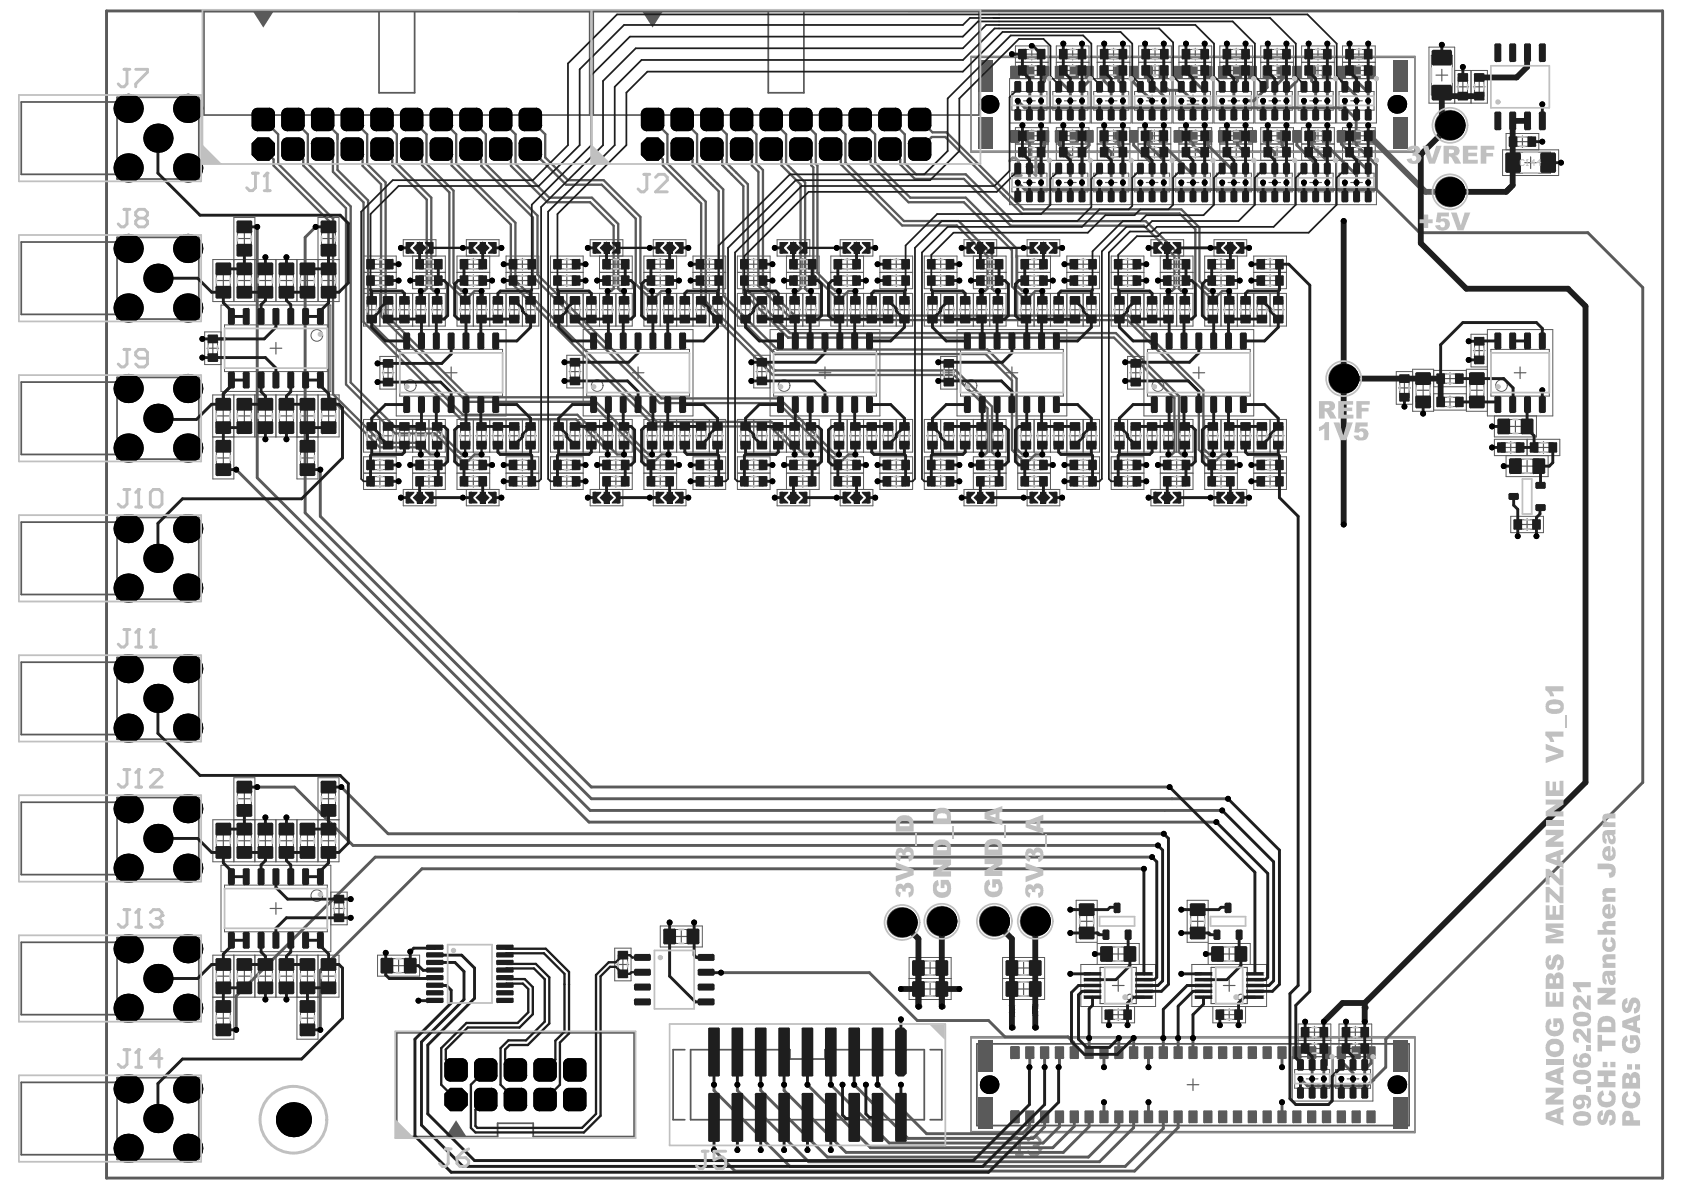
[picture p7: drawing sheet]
<svg xmlns="http://www.w3.org/2000/svg" width="297mm" height="210mm" viewBox="0 0 297 210" stroke-linecap="round" stroke-linejoin="round" font-family="sans-serif">
<g fill="none" stroke="#5a5a5a" stroke-width=".21">
<path d="M180.6 17.8h2M181 9.5h2M181 12.4h2M181.6 16.8v2M182 8.5v2.1M182 11.4v2.1M187.8 17.8h2M188.2 9.5h2M188.2 12.4h2M188.8 16.8v2M189.2 8.5v2.1M189.2 11.4v2.1"/>
<path d="M195 17.8h2M195.4 9.5h2M195.4 12.4h2M196 16.8v2M196.4 8.5v2.1M196.4 11.4v2.1M202.2 17.8h2M202.7 9.5h2.1M202.7 12.4h2.1M203.2 16.8v2M203.7 8.5v2.1M203.7 11.4v2.1"/>
<path d="M209.4 17.8h2.1M209.4 18.4h2.1M209.8 9.5h2.1M209.8 12.4h2.1M210.4 16.8v2.6M210.8 8.5v2.1M210.8 11.4v2.1M216.6 17.8h2.1M217 9.5h2.1M217 12.4h2.1M217.6 16.8v2M218.1 8.5v2.1"/>
<path d="M218.1 11.4v2.1M223.8 17.8h2.1M224.2 9.5h2.1M224.2 12.4h2.1M224.9 16.8v2M225.3 8.5v2.1M225.3 11.4v2.1M231 17.8h2.1M231.4 9.5h2.1M231.4 12.4h2.1M232.1 16.8v2M232.5 8.5v2.1"/>
<path d="M232.5 11.4v2.1M238.2 17.8h2.1M238.7 9.5h2M238.7 12.4h2M239.3 16.8v2M239.7 8.5v2.1M239.7 11.4v2.1M253.3 13.3h2.1M254.3 12.2v2.1M257 15.3h2.1M258 14.3v2M259.9 15.3h2"/>
<path d="M260.9 14.3v2M180.6 32.2h2M181 26.8h2M181 24h2M181.6 31.2v2M182 22.9v2.1M182 25.8v2.1M187.8 32.2h2M188.2 26.8h2M188.2 24h2M188.8 31.2v2M189.2 22.9v2.1"/>
<path d="M189.2 25.8v2.1M195 32.2h2M195.4 26.8h2M195.4 24h2M196 31.2v2M196.4 22.9v2.1M196.4 25.8v2.1M202.2 32.2h2M202.6 26.8h2.1M202.6 24h2.1M203.2 31.2v2M203.6 22.9v2.1"/>
<path d="M203.6 25.8v2.1M209.4 32.2h2.1M209.8 26.8h2.1M209.8 24h2.1M210.4 31.2v2M210.8 22.9v2.1M210.8 25.8v2.1M216.6 32.2h2.1M217 26.8h2.1M217 24h2.1M217.6 31.2v2M218.1 22.9v2.1"/>
<path d="M218.1 25.8v2.1M223.8 32.2h2.1M224.2 26.8h2.1M224.2 24h2.1M224.9 31.2v2M225.3 22.9v2.1M225.3 25.8v2.1M231 32.2h2.1M231.4 26.8h2.1M231.4 24h2.1M232.1 31.2v2M232.5 22.9v2.1"/>
<path d="M232.5 25.8v2.1M238.2 32.2h2.1M238.7 26.8h2M238.7 24h2M239.3 31.2v2M239.7 22.9v2.1M239.7 25.8v2.1M267.5 25h2.1M268.5 24v2M269 28.7h2M270 27.7v2M38.4 49.5h2"/>
<path d="M39.4 48.5v2M42.1 49.5h2M42.1 42.1h2M43.1 41v2.1M43.1 48.5v2M45.8 49.5h2M46.8 48.5v2M49.5 49.5h2.1M50.5 48.5v2M53.2 49.5h2.1M54.2 48.5v2M56.9 42.1h2.1"/>
<path d="M56.9 49.5h2.1M57.9 41v2.1M58 48.5v2M64.5 54.6h2.1M65.6 53.6v2.1M66 49.5h2M66 46.6h2M67 45.6v2M67 48.5v2M67.4 54.6h2.1M68.5 53.6v2.1M70.3 54.6h2.1"/>
<path d="M71.3 53.6v2.1M73 43.7h2M73.2 54.6h2.1M74 42.7v2.1M74.2 53.6v2.1M74.6 49.5h2.1M74.6 46.6h2.1M75.7 45.6v2M75.7 48.5v2M76.1 54.6h2M77.1 53.6v2.1M81 54.6h2.1"/>
<path d="M82.1 53.6v2.1M82.5 49.5h2M82.5 46.6h2M83.5 45.6v2M83.5 48.5v2M83.9 54.6h2.1M84.1 43.7h2.1M84.9 53.6v2.1M85.1 42.7v2.1M86.8 54.6h2.1M87.8 53.6v2.1M89.7 54.6h2"/>
<path d="M90.7 53.6v2.1M91.1 49.5h2.1M91.1 46.6h2.1M92.1 45.6v2M92.1 48.5v2M92.6 54.6h2M93.6 53.6v2.1M97.5 54.6h2.1M98.5 53.6v2.1M98.9 49.5h2.1M98.9 46.6h2.1M100 45.6v2"/>
<path d="M100 48.5v2M100.4 54.6h2.1M101.4 53.6v2.1M103.3 54.6h2M104.3 53.6v2.1M106 43.7h2M106.2 54.6h2M107 42.7v2.1M107.2 53.6v2.1M107.6 49.5h2.1M107.6 46.6h2.1M108.6 45.6v2"/>
<path d="M108.6 48.5v2M109 54.6h2.1M110.1 53.6v2.1M114 54.6h2.1M115 53.6v2.1M115.4 49.5h2.1M115.4 46.6h2.1M116.5 45.6v2M116.5 48.5v2M116.9 54.6h2M117.1 43.7h2M117.9 53.6v2.1"/>
<path d="M118.1 42.7v2.1M119.8 54.6h2M120.8 53.6v2.1M122.6 54.6h2.1M123.7 53.6v2.1M124.1 49.5h2M124.1 46.6h2M125.1 45.6v2M125.1 48.5v2M125.5 54.6h2.1M126.6 53.6v2.1M130.5 54.6h2"/>
<path d="M131.5 53.6v2.1M131.9 49.5h2.1M131.9 46.6h2.1M132.9 45.6v2M132.9 48.5v2M133.4 54.6h2M134.4 53.6v2.1M136.2 54.6h2.1M137.3 53.6v2.1M138.9 43.7h2.1M139.1 54.6h2.1M140 42.7v2.1"/>
<path d="M140.2 53.6v2.1M140.6 49.5h2M140.6 46.6h2M141.6 45.6v2M141.6 48.5v2M142 54.6h2.1M143 53.6v2.1M147 54.6h2M148 53.6v2.1M148.4 49.5h2.1M148.4 46.6h2.1M149.4 45.6v2"/>
<path d="M149.4 48.5v2M149.8 54.6h2.1M150.1 43.7h2M150.9 53.6v2.1M151.1 42.7v2.1M152.7 54.6h2.1M153.8 53.6v2.1M155.6 54.6h2.1M156.6 53.6v2.1M157.1 49.5h2M157.1 46.6h2M158.1 45.6v2"/>
<path d="M158.1 48.5v2M158.5 54.6h2.1M159.5 53.6v2.1M163.4 54.6h2.1M164.5 53.6v2.1M164.9 49.5h2.1M164.9 46.6h2.1M165.9 45.6v2M165.9 48.5v2M166.3 54.6h2.1M167.4 53.6v2.1M169.2 54.6h2.1"/>
<path d="M170.2 53.6v2.1M171.9 43.7h2.1M172.1 54.6h2.1M172.9 42.7v2.1M173.1 53.6v2.1M173.5 49.5h2.1M173.5 46.6h2.1M174.6 45.6v2M174.6 48.5v2M175 54.6h2M176 53.6v2.1M179.9 54.6h2.1"/>
<path d="M181 53.6v2.1M181.4 49.5h2M181.4 46.6h2M182.4 45.6v2M182.4 48.5v2M182.8 54.6h2.1M183 43.7h2.1M183.8 53.6v2.1M184.1 42.7v2.1M185.7 54.6h2.1M186.7 53.6v2.1M188.6 54.6h2"/>
<path d="M189.6 53.6v2.1M190 49.5h2.1M190 46.6h2.1M191.1 45.6v2M191.1 48.5v2M191.5 54.6h2M192.5 53.6v2.1M196.4 54.6h2.1M197.4 53.6v2.1M197.9 49.5h2M197.9 46.6h2M198.9 45.6v2"/>
<path d="M198.9 48.5v2M199.3 54.6h2.1M200.3 53.6v2.1M202.2 54.6h2M203.2 53.6v2.1M204.9 43.7h2M205.1 54.6h2M205.9 42.7v2.1M206.1 53.6v2.1M206.5 49.5h2.1M206.5 46.6h2.1M207.5 45.6v2"/>
<path d="M207.5 48.5v2M208 54.6h2M209 53.6v2.1M212.9 54.6h2.1M213.9 53.6v2.1M214.3 49.5h2.1M214.3 46.6h2.1M215.4 45.6v2M215.4 48.5v2M215.8 54.6h2M216 43.7h2.1M216.8 53.6v2.1"/>
<path d="M217 42.7v2.1M218.7 54.6h2M219.7 53.6v2.1M221.6 54.6h2M222.6 53.6v2.1M223 49.5h2.1M223 46.6h2.1M224 45.6v2M224 48.5v2M224.4 54.6h2.1M225.5 53.6v2.1M36.5 61.4h2.1"/>
<path d="M37.5 60.4v2.1M38.3 73.4h2.1M39.4 72.3v2.1M39.4 79.7v2.1M42.1 73.4h2M43.1 72.3v2.1M45.8 73.4h2M46.8 72.3v2.1M47.6 61.4h2.1M48.7 60.4v2.1M49.5 73.4h2.1M50.5 72.3v2.1"/>
<path d="M53.2 73.4h2.1M54.2 72.3v2.1M54.2 79.7v2.1M56.9 73.4h2.1M58 72.3v2.1M64.5 76.9h2.1M65.6 75.8v2.1M67.4 76.9h2.1M67.4 65.8h2.1M68.5 64.7v2.1M68.5 75.8v2.1M70.3 76.9h2.1"/>
<path d="M71.3 75.8v2.1M73.2 76.9h2.1M74.2 75.8v2.1M76.1 76.9h2M77.1 75.8v2.1M78.5 65.8h2.1M79.6 64.7v2.1M81 76.9h2.1M82.1 75.8v2.1M83.9 76.9h2.1M84.9 75.8v2.1M86.8 76.9h2.1"/>
<path d="M87.8 75.8v2.1M89.7 76.9h2M90.7 75.8v2.1M92.6 76.9h2M93.6 75.8v2.1M97.5 76.9h2.1M98.5 75.8v2.1M100.4 76.9h2.1M100.4 65.5h2.1M101.4 64.5v2.1M101.4 75.8v2.1M103.3 76.9h2"/>
<path d="M104.3 75.8v2.1M106.2 76.9h2M107.2 75.8v2.1M109 76.9h2.1M110.1 75.8v2.1M111.5 65.8h2.1M112.5 64.7v2.1M114 76.9h2.1M115 75.8v2.1M116.9 76.9h2M117.9 75.8v2.1M119.8 76.9h2"/>
<path d="M120.8 75.8v2.1M122.6 76.9h2.1M123.7 75.8v2.1M125.5 76.9h2.1M126.6 75.8v2.1M130.5 76.9h2M131.5 75.8v2.1M133.4 76.9h2M133.4 65.5h2M134.4 64.5v2.1M134.4 75.8v2.1M136.2 76.9h2.1"/>
<path d="M137.3 75.8v2.1M139.1 76.9h2.1M140.2 75.8v2.1M142 76.9h2.1M143 75.8v2.1M144.5 65.8h2M145.5 64.7v2.1M147 76.9h2M148 75.8v2.1M149.8 76.9h2.1M150.9 75.8v2.1M152.7 76.9h2.1"/>
<path d="M153.8 75.8v2.1M155.6 76.9h2.1M156.6 75.8v2.1M158.5 76.9h2.1M159.5 75.8v2.1M163.4 76.9h2.1M164.5 75.8v2.1M166.3 76.9h2.1M166.3 65.8h2.1M167.4 64.7v2.1M167.4 75.8v2.1M169.2 76.9h2.1"/>
<path d="M170.2 75.8v2.1M172.1 76.9h2.1M173.1 75.8v2.1M175 76.9h2M176 75.8v2.1M177.5 65.8h2M178.5 64.7v2.1M179.9 76.9h2.1M181 75.8v2.1M182.8 76.9h2.1M183.8 75.8v2.1M185.7 76.9h2.1"/>
<path d="M186.7 75.8v2.1M188.6 76.9h2M189.6 75.8v2.1M191.5 76.9h2M192.5 75.8v2.1M196.4 76.9h2.1M197.4 75.8v2.1M199.3 76.9h2.1M199.3 65.8h2.1M200.3 64.7v2.1M200.3 75.8v2.1M202.2 76.9h2"/>
<path d="M203.2 75.8v2.1M205.1 76.9h2M206.1 75.8v2.1M208 76.9h2M209 75.8v2.1M210.4 65.8h2.1M211.5 64.7v2.1M212.9 76.9h2.1M213.9 75.8v2.1M215.8 76.9h2M216.8 75.8v2.1M218.7 76.9h2"/>
<path d="M219.7 75.8v2.1M221.6 76.9h2M222.6 75.8v2.1M224.4 76.9h2.1M225.5 75.8v2.1M246.7 68.4h2.1M247.7 67.4v2.1M250 68.8h2.1M251 67.8v2.1M254.7 70.9h2.1M254.7 66.8h2.1M255.8 65.8v2"/>
<path d="M255.8 69.9v2M259.5 68.8h2M259.9 61.8h2M260.5 67.8v2.1M260.9 60.8v2.1M265.4 78.9h2.1M266.3 75.2h2M266.5 77.9v2.1M267.1 65.8h2.1M267.3 74.2v2M268.1 64.7v2.1M271.2 78.9h2.1"/>
<path d="M272.2 77.9v2.1M38.4 80.8h2M53.2 80.8h2.1M66 84.9h2M66 82h2M67 81v2M67 83.9v2M73 87.8h2M74 86.7v2.1M74.6 84.9h2.1M74.6 82h2.1M75.7 81v2"/>
<path d="M75.7 83.9v2M82.5 84.9h2M82.5 82h2M83.5 81v2M83.5 83.9v2M84.1 87.8h2.1M85.1 86.7v2.1M91.1 84.9h2.1M91.1 82h2.1M92.1 81v2M92.1 83.9v2M98.9 84.9h2.1"/>
<path d="M98.9 82h2.1M100 81v2M100 83.9v2M106 87.8h2M107 86.7v2.1M107.6 84.9h2.1M107.6 82h2.1M108.6 81v2M108.6 83.9v2M115.4 84.9h2.1M115.4 82h2.1M116.5 81v2"/>
<path d="M116.5 83.9v2M117.1 87.8h2M118.1 86.7v2.1M124.1 84.9h2M124.1 82h2M125.1 81v2M125.1 83.9v2M131.9 84.9h2.1M131.9 82h2.1M132.9 81v2M132.9 83.9v2M138.9 87.8h2.1"/>
<path d="M140 86.7v2.1M140.6 84.9h2M140.6 82h2M141.6 81v2M141.6 83.9v2M148.4 84.9h2.1M148.4 82h2.1M149.4 81v2M149.4 83.9v2M150.1 87.8h2M151.1 86.7v2.1M157.1 84.9h2"/>
<path d="M157.1 82h2M158.1 81v2M158.1 83.9v2M164.9 84.9h2.1M164.9 82h2.1M165.9 81v2M165.9 83.9v2M171.9 87.8h2.1M172.9 86.7v2.1M173.5 84.9h2.1M173.5 82h2.1M174.6 81v2"/>
<path d="M174.6 83.9v2M181.4 84.9h2M181.4 82h2M182.4 81v2M182.4 83.9v2M183 87.8h2.1M184.1 86.7v2.1M190 84.9h2.1M190 82h2.1M191.1 81v2M191.1 83.9v2M197.9 84.9h2"/>
<path d="M197.9 82h2M198.9 81v2M198.9 83.9v2M204.9 87.8h2M205.9 86.7v2.1M206.5 84.9h2.1M206.5 82h2.1M207.5 81v2M207.5 83.9v2M214.3 84.9h2.1M214.3 82h2.1M215.4 81v2"/>
<path d="M215.4 83.9v2M216 87.8h2.1M217 86.7v2.1M223 84.9h2.1M223 82h2.1M224 81v2M224 83.9v2M268.3 92.5h2.1M268.3 82.2h2.1M269.4 81.2v2M269.4 91.5v2M43.1 139.9v2"/>
<path d="M57.9 139.9v2M38.4 148.3h2M39.4 147.3v2M42.1 148.3h2M42.1 140.9h2M43.1 147.3v2M45.8 148.3h2M46.8 147.3v2M48.7 159.2v2.1M49.5 148.3h2.1M50.5 147.3v2M53.2 148.3h2.1"/>
<path d="M54.2 147.3v2M56.9 148.3h2.1M56.9 140.9h2.1M57.9 147.3v2M59.8 159.2v2.1M38.4 179.6h2M38.4 172.2h2M39.4 171.2v2M39.4 178.6v2M42.1 172.2h2M43.1 171.2v2M45.8 172.2h2"/>
<path d="M46.8 171.2v2M47.6 160.2h2.1M49.5 172.2h2.1M50.5 171.2v2M53.2 179.6h2.1M53.2 172.2h2.1M54.2 171.2v2M54.2 178.6v2M56.9 172.2h2.1M57.9 171.2v2M58.8 160.2h2M69.3 170.3h2"/>
<path d="M70.3 169.3v2.1M108.8 170.1h2.1M109.9 169.1v2.1M119.1 165.2h2.1M120.2 164.2v2M163 174.4h2.1M163 170.7h2.1M164.1 169.7v2.1M164.1 173.4v2.1M179.5 174.4h2.1M179.5 170.7h2.1M180.6 169.7v2.1"/>
<path d="M180.6 173.4v2.1M190.6 162.5h2.1M191.7 161.5v2M196.2 179h2.1M196.2 173.8h2.1M196.2 168.3h2.1M197.2 167.2v2.1M197.2 172.8v2.1M197.2 177.9v2.1M210.2 162.5h2.1M211.3 161.5v2M215.8 179h2"/>
<path d="M215.8 173.8h2M215.8 168.3h2M216.8 167.2v2.1M216.8 172.8v2.1M216.8 177.9v2.1M209.4 191.3h2.1M210.4 190.3v2.1M230.4 190.3h2.1M230.8 184.9h2.1M230.8 182.1h2.1M231.4 189.3v2M231.9 181v2.1"/>
<path d="M231.9 183.9v2.1M237.6 190.3h2.1M238 184.9h2.1M238 182.1h2.1M238.7 189.3v2M239.1 181v2.1M239.1 183.9v2.1"/>
</g>
<g fill="none" stroke="#5a5a5a" stroke-width=".18">
<path d="M171.3 10.2h78.3v16.4h-78.3zM178.1 13.9h7v7.8h-7zM179.1 13.9v-5.8h5.8v5.8M179.1 11h5.8M185.3 13.9h7v7.8h-7zM186.3 13.9v-5.8h5.8v5.8M186.3 11h5.8M192.5 13.9h7v7.8h-7zM193.5 13.9v-5.8h5.8v5.8M193.5 11h5.8M199.7 13.9h7v7.8h-7zM200.8 13.9v-5.8h5.8v5.8"/>
<path d="M200.8 11h5.8M206.9 13.9h7v7.8h-7zM208 13.9v-5.8h5.7v5.8M208 11h5.7M214.1 13.9h7v7.8h-7zM215.2 13.9v-5.8h5.7v5.8M215.2 11h5.7M221.4 13.9h7v7.8h-7zM222.4 13.9v-5.8h5.8v5.8M222.4 11h5.8M228.6 13.9h7v7.8h-7zM229.6 13.9v-5.8h5.8v5.8"/>
<path d="M229.6 11h5.8M235.8 13.9h7v7.8h-7zM236.8 13.9v-5.8h5.8v5.8M236.8 11h5.8M256.6 12.4h5.8v5.8h-10.3v-9.9h4.5v9.9M259.5 12.4v5.8M178.1 28.3h7v7.8h-7zM179.1 28.3v-5.8h5.8v5.8M179.1 25.4h5.8M185.3 28.3h7v7.8h-7zM186.3 28.3v-5.8h5.8v5.8M186.3 25.4h5.8"/>
<path d="M192.5 28.3h7v7.8h-7zM193.5 28.3v-5.8h5.8v5.8M193.5 25.4h5.8M199.7 28.3h7v7.8h-7zM200.7 28.3v-5.8h5.8v5.8M200.7 25.4h5.8M206.9 28.3h7v7.8h-7zM208 28.3v-5.8h5.7v5.8M208 25.4h5.7M214.1 28.3h7v7.8h-7zM215.2 28.3v-5.8h5.7v5.8M215.2 25.4h5.7"/>
<path d="M221.4 28.3h7v7.8h-7zM222.4 28.3v-5.8h5.8v5.8M222.4 25.4h5.8M228.6 28.3h7v7.8h-7zM229.6 28.3v-5.8h5.8v5.8M229.6 25.4h5.8M235.8 28.3h7v7.8h-7zM236.8 28.3v-5.8h5.8v5.8M236.8 25.4h5.8M265 26.4h9.9v4.6h-9.9zM265.7 26.4v-2.9h5.7v2.9M39 58.5h-2.9v5.8h2.9"/>
<path d="M39 53.8h19.4v15.2h-19.4zM41.3 53.2v-14.8h3.7v14.8M48.7 45.8v7.4M52.4 45.8v7.4M59.8 45.8h-22.3v7.4h22.3v-14.8h-3.7v14.8M64.1 45.2h5.8v5.7h-5.8zM64.1 51.8h14.4v5.7h-14.4zM64.1 48h5.8M67 51.8v5.7M69.9 51.8v5.7M69.9 58.1h19.4v15.3h-19.4zM72.8 45.2v5.7h5.7v-5.7h-7.4v-2.9h5.8v2.9"/>
<path d="M72.8 51.8v5.7M72.8 48h5.7M75.7 51.8v5.7M80.6 51.8h14.4v5.7h-14.4zM80.6 48h5.8M82.3 45.2v-2.9h5.7v2.9h-7.4v5.7h5.8v-5.7M83.5 51.8v5.7M86.4 51.8v5.7M89.3 45.2h5.7v5.7h-5.7zM89.3 51.8v5.7M89.3 48h5.7M92.1 51.8v5.7"/>
<path d="M97.1 51.8h14.4v5.7h-14.4zM97.1 45.2h5.8v5.7h-5.8zM97.1 48h5.8M100 51.8v5.7M102.9 51.8v5.7M102.9 58.1h19.3v15.3h-19.3zM105.7 45.2v5.7h5.8v-5.7h-7.4v-2.9h5.8v2.9M105.7 51.8v5.7M105.7 48h5.8M108.6 51.8v5.7M113.6 51.8h14.4v5.7h-14.4zM113.6 48h5.7"/>
<path d="M115.2 45.2v-2.9h5.8v2.9h-7.4v5.7h5.7v-5.7M116.5 51.8v5.7M119.3 51.8v5.7M122.2 45.2h5.8v5.7h-5.8zM122.2 51.8v5.7M122.2 48h5.8M125.1 51.8v5.7M130.1 51.8h14.4v5.7h-14.4zM130.1 45.2h5.7v5.7h-5.7zM130.1 48h5.7M132.9 51.8v5.7M135.8 51.8v5.7"/>
<path d="M135.8 58.1h19.4v15.3h-19.4zM138.7 45.2v5.7h5.8v-5.7h-7.4v-2.9h5.7v2.9M138.7 51.8v5.7M138.7 48h5.8M141.6 51.8v5.7M146.5 51.8h14.5v5.7h-14.5zM146.5 48h5.8M148.2 45.2v-2.9h5.8v2.9h-7.5v5.7h5.8v-5.7M149.4 51.8v5.7M152.3 51.8v5.7M155.2 45.2h5.8v5.7h-5.8zM155.2 51.8v5.7"/>
<path d="M155.2 48h5.8M158.1 51.8v5.7M163 51.8h14.5v5.7h-14.5zM163 45.2h5.8v5.7h-5.8zM163 48h5.8M165.9 51.8v5.7M168.8 51.8v5.7M168.8 58.1h19.4v15.3h-19.4zM171.7 45.2v5.7h5.8v-5.7h-7.5v-2.9h5.8v2.9M171.7 51.8v5.7M171.7 48h5.8M174.6 51.8v5.7"/>
<path d="M179.5 51.8h14.4v5.7h-14.4zM179.5 48h5.8M181.2 45.2v-2.9h5.7v2.9h-7.4v5.7h5.8v-5.7M182.4 51.8v5.7M185.3 51.8v5.7M188.2 45.2h5.7v5.7h-5.7zM188.2 51.8v5.7M188.2 48h5.7M191.1 51.8v5.7M196 51.8h14.4v5.7h-14.4zM196 45.2h5.8v5.7h-5.8zM196 48h5.8"/>
<path d="M198.9 51.8v5.7M201.8 51.8v5.7M201.8 58.1h19.3v15.3h-19.3zM204.7 45.2v5.7h5.7v-5.7h-7.4v-2.9h5.8v2.9M204.7 51.8v5.7M204.7 48h5.7M207.5 51.8v5.7M212.5 51.8h14.4v5.7h-14.4zM212.5 48h5.8M214.1 45.2v-2.9h5.8v2.9h-7.4v5.7h5.8v-5.7M215.4 51.8v5.7M218.3 51.8v5.7"/>
<path d="M221.1 45.2h5.8v5.7h-5.8zM221.1 51.8v5.7M221.1 48h5.8M224 51.8v5.7M262.4 59h-2.9v5.7h2.9M262.4 58.1h11.5v15.3h-11.5zM41.2 69.7l.1 14.8h-3.8v-14.8h22.3v7.4h-22.3M45 69.7v7.4M48.7 69.7v7.4M52.4 69.7v14.8h3.7v-14.8M64.1 74h14.4v5.7h-14.4zM67 74v5.7"/>
<path d="M69.9 74v5.7M69.9 62.9h-2.9v5.7h2.9M72.8 74v5.7M75.7 74v5.7M80.6 74h14.4v5.7h-14.4zM83.5 74v5.7M86.4 74v5.7M89.3 74v5.7M92.1 74v5.7M97.1 74h14.4v5.7h-14.4zM100 74v5.7M102.9 74v5.7"/>
<path d="M102.9 62.7h-2.9v5.7h2.9M105.7 74v5.7M108.6 74v5.7M113.6 74h14.4v5.7h-14.4zM116.5 74v5.7M119.3 74v5.7M122.2 74v5.7M125.1 74v5.7M130.1 74h14.4v5.7h-14.4zM132.9 74v5.7M135.8 74v5.7M135.8 62.7h-2.9v5.7h2.9"/>
<path d="M138.7 74v5.7M141.6 74v5.7M146.5 74h14.5v5.7h-14.5zM149.4 74v5.7M152.3 74v5.7M155.2 74v5.7M158.1 74v5.7M163 74h14.5v5.7h-14.5zM165.9 74v5.7M168.8 62.9h-2.9v5.7h2.9M168.8 74v5.7M171.7 74v5.7"/>
<path d="M174.6 74v5.7M179.5 74h14.4v5.7h-14.4zM182.4 74v5.7M185.3 74v5.7M188.2 74v5.7M191.1 74v5.7M196 74h14.4v5.7h-14.4zM198.9 74v5.7M201.8 62.9h-2.9v5.7h2.9M201.8 74v5.7M204.7 74v5.7M207.5 74v5.7"/>
<path d="M212.5 74h14.4v5.7h-14.4zM215.4 74v5.7M218.3 74v5.7M221.1 74v5.7M224 74v5.7M249.2 65.5h-2.9v5.8h2.9M249.2 65.1h3.7v7.4h-3.7zM252.9 72.3h5.7M252.9 68.2h5.7M252.9 69.5h5.7M252.9 65.3h5.7M262.4 65.1h-3.8v7.4h3.8"/>
<path d="M263.6 73.4v3.7h7.4v-3.7M263.6 77.5h11.5v2.9h-11.5zM269.4 77.5v2.9M64.1 80.6h5.8v5.7h-5.8zM64.1 83.5h5.8M72.8 83.5h5.7M76.9 86.3v2.9h-5.8v-2.9h7.4v-5.7h-5.7v5.7M80.6 83.5h5.8M82.3 86.3v2.9h5.7v-2.9h-7.4v-5.7h5.8v5.7M89.3 80.6h5.7v5.7h-5.7zM89.3 83.5h5.7M97.1 80.6h5.8v5.7h-5.8z"/>
<path d="M97.1 83.5h5.8M105.7 83.5h5.8M109.9 86.3v2.9h-5.8v-2.9h7.4v-5.7h-5.8v5.7M113.6 83.5h5.7M115.2 86.3v2.9h5.8v-2.9h-7.4v-5.7h5.7v5.7M122.2 80.6h5.8v5.7h-5.8zM122.2 83.5h5.8M130.1 80.6h5.7v5.7h-5.7zM130.1 83.5h5.7M138.7 83.5h5.8M142.8 86.3v2.9h-5.7v-2.9h7.4v-5.7h-5.8v5.7M146.5 83.5h5.8"/>
<path d="M148.2 86.3v2.9h5.8v-2.9h-7.5v-5.7h5.8v5.7M155.2 80.6h5.8v5.7h-5.8zM155.2 83.5h5.8M163 80.6h5.8v5.7h-5.8zM163 83.5h5.8M171.7 83.5h5.8M175.8 86.3v2.9h-5.8v-2.9h7.5v-5.7h-5.8v5.7M179.5 83.5h5.8M181.2 86.3v2.9h5.7v-2.9h-7.4v-5.7h5.8v5.7M188.2 80.6h5.7v5.7h-5.7zM188.2 83.5h5.7M196 80.6h5.8v5.7h-5.8z"/>
<path d="M196 83.5h5.8M204.7 83.5h5.7M208.8 86.3v2.9h-5.8v-2.9h7.4v-5.7h-5.7v5.7M212.5 83.5h5.8M214.1 86.3v2.9h5.8v-2.9h-7.4v-5.7h5.8v5.7M221.1 80.6h5.8v5.7h-5.8zM221.1 83.5h5.8M265.7 80.4v3.7h7.4v-3.7M266.5 91.1h5.7v2.9h-5.7zM39 152.6h19.4v15.3h-19.4zM41.3 152v-14.8h3.7v14.8M48.7 144.6v7.4"/>
<path d="M52.4 144.6v7.4M58.4 157.4h2.8v5.7h-2.8M59.8 144.6h-22.3v7.4h22.3v-14.8h-3.7v14.8M189.8 158.8h3.7v7.4h-3.7zM209.4 158.8h3.7v7.4h-3.7zM41.3 168.5v14.8h-3.8v-14.8h22.3v7.4h-22.3M45 168.5v7.4M48.7 168.5v7.4M52.4 168.5v14.8h3.7v-14.8M66.6 168.5h7.4v3.7h-7.4zM108.4 167.2h2.9v5.8h-2.9zM116.5 163.3h7.4v3.7h-7.4z"/>
<path d="M160.4 168.9h7.4v7.4h-7.4zM160.4 172.6h7.4M176.8 168.9h7.5v7.4h-7.5zM176.8 172.6h7.5M190.6 170.1h13.2v7.4h-13.2zM193.5 170.1v-3.7h7.5v3.7M194.4 177.5v2.9h5.7v-2.9M210.2 170.1h13.2v7.4h-13.2zM213.1 170.1v-3.7h7.4v3.7M213.9 177.5v2.9h5.8v-2.9M171.3 183.1h78.3v16.5h-78.3zM227.9 186.4h7.1v7.8h-7.1z"/>
<path d="M229 186.4v-5.8h5.7v5.8M229 183.5h5.7M235.2 186.4h7v7.8h-7zM236.2 186.4v-5.8h5.8v5.8M236.2 183.5h5.8"/>
</g>
<g fill="#5a5a5a">
<path d="M113.3 2h3.6l-1.8 2.9z"/>
<path d="M44.6 2h3.7l-1.9 2.9z"/>
<path d="M80.4 197.6l1.9 2.9h-3.7z"/>
<path d="M157.9 185.2h2l-1 1.5z"/>
</g>
<g fill="none" stroke="#5a5a5a" stroke-width=".18">
<path d="M178.5 16.1h6.2v3.3h-6.2zM180.3 8.7h3.3v1.7h-3.3zM180.3 11.6h3.3v1.7h-3.3zM185.7 16.1h6.2v3.3h-6.2zM187.6 8.7h3.3v1.7h-3.3zM187.6 11.6h3.3v1.7h-3.3zM192.9 16.1h6.2v3.3h-6.2zM194.8 8.7h3.3v1.7h-3.3zM194.8 11.6h3.3v1.7h-3.3zM200.1 16.1h6.2v3.3h-6.2zM202.1 8.7h3.3v1.7h-3.3zM202.1 11.6h3.3v1.7h-3.3z"/>
<path d="M207.3 16.1h6.2v3.3h-6.2zM209.2 8.7h3.3v1.7h-3.3zM209.2 11.6h3.3v1.7h-3.3zM214.6 16.1h6.1v3.3h-6.1zM216.4 8.7h3.3v1.7h-3.3zM216.4 11.6h3.3v1.7h-3.3zM221.8 16.1h6.1v3.3h-6.1zM223.6 8.7h3.3v1.7h-3.3zM223.6 11.6h3.3v1.7h-3.3zM229 16.1h6.2v3.3h-6.2zM230.8 8.7h3.3v1.7h-3.3zM230.8 11.6h3.3v1.7h-3.3z"/>
<path d="M236.2 16.1h6.2v3.3h-6.2zM238 8.7h3.3v1.7h-3.3zM238 11.6h3.3v1.7h-3.3zM252.5 9.8h3.7v7h-3.7zM257.2 13.7h1.7v3.3h-1.7zM260.1 13.7h1.6v3.3h-1.6zM178.5 30.5h6.2v3.3h-6.2zM180.3 26h3.3v1.7h-3.3zM180.3 23.1h3.3v1.7h-3.3zM185.7 30.5h6.2v3.3h-6.2zM187.6 26h3.3v1.7h-3.3zM187.6 23.1h3.3v1.7h-3.3z"/>
<path d="M192.9 30.5h6.2v3.3h-6.2zM194.8 26h3.3v1.7h-3.3zM194.8 23.1h3.3v1.7h-3.3zM200.1 30.5h6.2v3.3h-6.2zM202 26h3.3v1.7h-3.3zM202 23.1h3.3v1.7h-3.3zM207.3 30.5h6.2v3.3h-6.2zM209.2 26h3.3v1.7h-3.3zM209.2 23.1h3.3v1.7h-3.3zM214.6 30.5h6.1v3.3h-6.1zM216.4 26h3.3v1.7h-3.3zM216.4 23.1h3.3v1.7h-3.3z"/>
<path d="M221.8 30.5h6.1v3.3h-6.1zM223.6 26h3.3v1.7h-3.3zM223.6 23.1h3.3v1.7h-3.3zM229 30.5h6.2v3.3h-6.2zM230.8 26h3.3v1.7h-3.3zM230.8 23.1h3.3v1.7h-3.3zM236.2 30.5h6.2v3.3h-6.2zM238 26h3.3v1.7h-3.3zM238 23.1h3.3v1.7h-3.3zM266.5 26.8h7v3.7h-7zM266.9 24.2h3.3v1.6h-3.3zM36.7 59.8h1.7v3.3h-1.7z"/>
<path d="M38.2 47.4h2.4v4.1h-2.4zM39.6 57.3h18.1v8.2h-18.1zM41.9 47.4h2.4v4.1h-2.4zM41.9 40h2.4v4.1h-2.4zM45.6 47.4h2.5v4.1h-2.5zM49.3 47.4h2.5v4.1h-2.5zM53 47.4h2.5v4.1h-2.5zM56.7 40h2.5v4.1h-2.5zM56.7 47.4h2.5v4.1h-2.5zM64.7 53h1.7v3.3h-1.7zM65.4 45.8h3.3v1.6h-3.3zM65.4 48.7h3.3v1.6h-3.3z"/>
<path d="M67.6 53h1.7v3.3h-1.7zM70.5 53h1.7v3.3h-1.7zM73.4 53h1.6v3.3h-1.6zM74 45.8h3.3v1.6h-3.3zM74 48.7h3.3v1.6h-3.3zM76.3 53h1.6v3.3h-1.6zM81.2 53h1.7v3.3h-1.7zM81.8 45.8h3.3v1.6h-3.3zM81.8 48.7h3.3v1.6h-3.3zM84.1 53h1.7v3.3h-1.7zM87 53h1.6v3.3h-1.6zM89.9 53h1.6v3.3h-1.6z"/>
<path d="M90.5 45.8h3.3v1.6h-3.3zM90.5 48.7h3.3v1.6h-3.3zM92.8 53h1.6v3.3h-1.6zM97.7 53h1.7v3.3h-1.7zM98.3 45.8h3.3v1.6h-3.3zM98.3 48.7h3.3v1.6h-3.3zM100.6 53h1.6v3.3h-1.6zM103.5 53h1.6v3.3h-1.6zM106.4 53h1.6v3.3h-1.6zM107 45.8h3.3v1.6h-3.3zM107 48.7h3.3v1.6h-3.3zM109.3 53h1.6v3.3h-1.6z"/>
<path d="M114.2 53h1.6v3.3h-1.6zM114.8 45.8h3.3v1.6h-3.3zM114.8 48.7h3.3v1.6h-3.3zM117.1 53h1.6v3.3h-1.6zM120 53h1.6v3.3h-1.6zM122.9 53h1.6v3.3h-1.6zM123.5 45.8h3.3v1.6h-3.3zM123.5 48.7h3.3v1.6h-3.3zM125.7 53h1.7v3.3h-1.7zM130.7 53h1.6v3.3h-1.6zM131.3 45.8h3.3v1.6h-3.3zM131.3 48.7h3.3v1.6h-3.3z"/>
<path d="M133.6 53h1.6v3.3h-1.6zM136.5 53h1.6v3.3h-1.6zM139.3 53h1.7v3.3h-1.7zM140 45.8h3.3v1.6h-3.3zM140 48.7h3.3v1.6h-3.3zM142.2 53h1.7v3.3h-1.7zM147.2 53h1.6v3.3h-1.6zM147.8 45.8h3.3v1.6h-3.3zM147.8 48.7h3.3v1.6h-3.3zM150.1 53h1.6v3.3h-1.6zM152.9 53h1.7v3.3h-1.7zM155.8 53h1.7v3.3h-1.7z"/>
<path d="M156.4 45.8h3.3v1.6h-3.3zM156.4 48.7h3.3v1.6h-3.3zM158.7 53h1.7v3.3h-1.7zM163.7 53h1.6v3.3h-1.6zM164.3 45.8h3.3v1.6h-3.3zM164.3 48.7h3.3v1.6h-3.3zM166.5 53h1.7v3.3h-1.7zM169.4 53h1.7v3.3h-1.7zM172.3 53h1.7v3.3h-1.7zM172.9 45.8h3.3v1.6h-3.3zM172.9 48.7h3.3v1.6h-3.3zM175.2 53h1.6v3.3h-1.6z"/>
<path d="M180.1 53h1.7v3.3h-1.7zM180.8 45.8h3.3v1.6h-3.3zM180.8 48.7h3.3v1.6h-3.3zM183 53h1.7v3.3h-1.7zM185.9 53h1.7v3.3h-1.7zM188.8 53h1.6v3.3h-1.6zM189.4 45.8h3.3v1.6h-3.3zM189.4 48.7h3.3v1.6h-3.3zM191.7 53h1.6v3.3h-1.6zM196.6 53h1.7v3.3h-1.7zM197.2 45.8h3.3v1.6h-3.3zM197.2 48.7h3.3v1.6h-3.3z"/>
<path d="M199.5 53h1.7v3.3h-1.7zM202.4 53h1.6v3.3h-1.6zM205.3 53h1.6v3.3h-1.6zM205.9 45.8h3.3v1.6h-3.3zM205.9 48.7h3.3v1.6h-3.3zM208.2 53h1.6v3.3h-1.6zM213.1 53h1.7v3.3h-1.7zM213.7 45.8h3.3v1.6h-3.3zM213.7 48.7h3.3v1.6h-3.3zM216 53h1.6v3.3h-1.6zM218.9 53h1.6v3.3h-1.6zM221.8 53h1.6v3.3h-1.6z"/>
<path d="M222.4 45.8h3.3v1.6h-3.3zM222.4 48.7h3.3v1.6h-3.3zM224.6 53h1.7v3.3h-1.7zM38.1 71.3h2.5v4.1h-2.5zM38.2 78.7h2.4v4.1h-2.4zM41.9 71.3h2.4v4.1h-2.4zM45.6 71.3h2.5v4.1h-2.5zM49.3 71.3h2.5v4.1h-2.5zM53 78.7h2.5v4.1h-2.5zM53 71.3h2.5v4.1h-2.5zM56.7 71.3h2.5v4.1h-2.5zM64.7 75.2h1.7v3.3h-1.7z"/>
<path d="M67.6 75.2h1.7v3.3h-1.7zM67.6 64.1h1.7v3.3h-1.7zM70.5 75.2h1.7v3.3h-1.7zM70.5 61.6h18.1v8.3h-18.1zM73.4 75.2h1.6v3.3h-1.6zM76.3 75.2h1.6v3.3h-1.6zM81.2 75.2h1.7v3.3h-1.7zM84.1 75.2h1.7v3.3h-1.7zM87 75.2h1.6v3.3h-1.6zM89.9 75.2h1.6v3.3h-1.6zM92.8 75.2h1.6v3.3h-1.6zM97.7 75.2h1.7v3.3h-1.7z"/>
<path d="M100.6 75.2h1.6v3.3h-1.6zM100.6 63.9h1.6v3.3h-1.6zM103.5 75.2h1.6v3.3h-1.6zM103.5 61.6h18.1v8.3h-18.1zM106.4 75.2h1.6v3.3h-1.6zM109.3 75.2h1.6v3.3h-1.6zM114.2 75.2h1.6v3.3h-1.6zM117.1 75.2h1.6v3.3h-1.6zM120 75.2h1.6v3.3h-1.6zM122.9 75.2h1.6v3.3h-1.6zM125.7 75.2h1.7v3.3h-1.7zM130.7 75.2h1.6v3.3h-1.6z"/>
<path d="M133.6 75.2h1.6v3.3h-1.6zM133.6 63.9h1.6v3.3h-1.6zM136.5 75.2h1.6v3.3h-1.6zM136.5 61.6h18.1v8.3h-18.1zM139.3 75.2h1.7v3.3h-1.7zM142.2 75.2h1.7v3.3h-1.7zM147.2 75.2h1.6v3.3h-1.6zM150.1 75.2h1.6v3.3h-1.6zM152.9 75.2h1.7v3.3h-1.7zM155.8 75.2h1.7v3.3h-1.7zM158.7 75.2h1.7v3.3h-1.7zM163.7 75.2h1.6v3.3h-1.6z"/>
<path d="M166.5 75.2h1.7v3.3h-1.7zM166.5 64.1h1.7v3.3h-1.7zM169.4 75.2h1.7v3.3h-1.7zM169.4 61.6h18.2v8.3h-18.2zM172.3 75.2h1.7v3.3h-1.7zM175.2 75.2h1.6v3.3h-1.6zM180.1 75.2h1.7v3.3h-1.7zM183 75.2h1.7v3.3h-1.7zM185.9 75.2h1.7v3.3h-1.7zM188.8 75.2h1.6v3.3h-1.6zM191.7 75.2h1.6v3.3h-1.6zM196.6 75.2h1.7v3.3h-1.7z"/>
<path d="M199.5 75.2h1.7v3.3h-1.7zM199.5 64.1h1.7v3.3h-1.7zM202.4 75.2h1.6v3.3h-1.6zM202.4 61.6h18.1v8.3h-18.1zM205.3 75.2h1.6v3.3h-1.6zM208.2 75.2h1.6v3.3h-1.6zM213.1 75.2h1.7v3.3h-1.7zM216 75.2h1.6v3.3h-1.6zM218.9 75.2h1.6v3.3h-1.6zM221.8 75.2h1.6v3.3h-1.6zM224.6 75.2h1.7v3.3h-1.7zM246.9 66.8h1.7v3.3h-1.7z"/>
<path d="M249.8 66.8h2.5v4.1h-2.5zM254.1 66h3.3v1.6h-3.3zM254.1 70.1h3.3v1.6h-3.3zM259.3 66.8h2.4v4.1h-2.4zM260.1 60.2h1.6v3.3h-1.6zM263 61.6h10.3v8.3h-10.3zM264.8 78.1h3.3v1.6h-3.3zM265.2 74h4.2v2.5h-4.2zM270.6 78.1h3.3v1.6h-3.3zM65.4 81.2h3.3v1.6h-3.3zM65.4 84.1h3.3v1.6h-3.3zM74 81.2h3.3v1.6h-3.3z"/>
<path d="M74 84.1h3.3v1.6h-3.3zM81.8 81.2h3.3v1.6h-3.3zM81.8 84.1h3.3v1.6h-3.3zM90.5 81.2h3.3v1.6h-3.3zM90.5 84.1h3.3v1.6h-3.3zM98.3 81.2h3.3v1.6h-3.3zM98.3 84.1h3.3v1.6h-3.3zM107 81.2h3.3v1.6h-3.3zM107 84.1h3.3v1.6h-3.3zM114.8 81.2h3.3v1.6h-3.3zM114.8 84.1h3.3v1.6h-3.3zM123.5 81.2h3.3v1.6h-3.3z"/>
<path d="M123.5 84.1h3.3v1.6h-3.3zM131.3 81.2h3.3v1.6h-3.3zM131.3 84.1h3.3v1.6h-3.3zM140 81.2h3.3v1.6h-3.3zM140 84.1h3.3v1.6h-3.3zM147.8 81.2h3.3v1.6h-3.3zM147.8 84.1h3.3v1.6h-3.3zM156.4 81.2h3.3v1.6h-3.3zM156.4 84.1h3.3v1.6h-3.3zM164.3 81.2h3.3v1.6h-3.3zM164.3 84.1h3.3v1.6h-3.3zM172.9 81.2h3.3v1.6h-3.3z"/>
<path d="M172.9 84.1h3.3v1.6h-3.3zM180.8 81.2h3.3v1.6h-3.3zM180.8 84.1h3.3v1.6h-3.3zM189.4 81.2h3.3v1.6h-3.3zM189.4 84.1h3.3v1.6h-3.3zM197.2 81.2h3.3v1.6h-3.3zM197.2 84.1h3.3v1.6h-3.3zM205.9 81.2h3.3v1.6h-3.3zM205.9 84.1h3.3v1.6h-3.3zM213.7 81.2h3.3v1.6h-3.3zM213.7 84.1h3.3v1.6h-3.3zM222.4 81.2h3.3v1.6h-3.3z"/>
<path d="M222.4 84.1h3.3v1.6h-3.3zM267.3 81h4.1v2.5h-4.1zM267.7 91.7h3.3v1.6h-3.3zM41.9 138.8h2.4v4.2h-2.4zM56.7 138.8h2.5v4.2h-2.5zM38.2 146.2h2.4v4.2h-2.4zM39.6 156.1h18.1v8.3h-18.1zM41.9 146.2h2.4v4.2h-2.4zM45.6 146.2h2.5v4.2h-2.5zM49.3 146.2h2.5v4.2h-2.5zM53 146.2h2.5v4.2h-2.5zM56.7 146.2h2.5v4.2h-2.5z"/>
<path d="M59 158.6h1.6v3.3h-1.6zM38.2 177.5h2.4v4.2h-2.4zM38.2 170.1h2.4v4.1h-2.4zM41.9 170.1h2.4v4.1h-2.4zM45.6 170.1h2.5v4.1h-2.5zM49.3 170.1h2.5v4.1h-2.5zM53 177.5h2.5v4.2h-2.5zM53 170.1h2.5v4.1h-2.5zM56.7 170.1h2.5v4.1h-2.5zM68.2 169.1h4.2v2.5h-4.2zM109 168.5h1.7v3.3h-1.7zM118.1 163.9h4.1v2.5h-4.1z"/>
<path d="M162 169.5h4.1v2.5h-4.1zM162 173.2h4.1v2.5h-4.1zM178.5 169.5h4.1v2.5h-4.1zM178.5 173.2h4.1v2.5h-4.1zM190.4 160.4h2.5v4.2h-2.5zM195.2 167h4.1v2.5h-4.1zM195.6 178.2h3.3v1.6h-3.3zM210 160.4h2.5v4.2h-2.5zM214.8 167h4.1v2.5h-4.1zM215.2 178.2h3.3v1.6h-3.3zM228.4 188.7h6.1v3.2h-6.1zM230.2 181.2h3.3v1.7h-3.3z"/>
<path d="M230.2 184.1h3.3v1.7h-3.3zM235.6 188.7h6.2v3.2h-6.2zM237.4 181.2h3.3v1.7h-3.3zM237.4 184.1h3.3v1.7h-3.3z"/>
<circle cx="55.9" cy="59.2" r="1.03"/>
<circle cx="72.4" cy="68" r="1.03"/>
<circle cx="105.3" cy="68" r="1.03"/>
<circle cx="138.3" cy="68" r="1.03"/>
<circle cx="171.3" cy="68" r="1.03"/>
<circle cx="204.2" cy="68" r="1.03"/>
<circle cx="264.8" cy="68" r="1.03"/>
<circle cx="55.9" cy="158" r="1.03"/>
</g>
<g fill="none" stroke="#5a5a5a" stroke-width=".31">
<path d="M20.6 17.2h14.5v14.4h-14.5zM20.6 18h-16.9v12.8h16.9M36 2h30.9v14.4h6.2v-14.4h30.9v18.3h-68zM104.6 2h30.9v14.4h6.3v-14.4h30.9v18.3h-68.1zM20.6 41.9h14.5v14.4h-14.5zM20.6 42.7h-16.9v12.8h16.9M20.6 66.6h14.5v14.4h-14.5zM20.6 67.4h-16.9v12.8h16.9M20.6 91.3h14.5v14.4h-14.5zM20.6 92.1h-16.9v12.8h16.9M20.6 116h14.5v14.4h-14.5zM20.6 116.8h-16.9v12.8h16.9"/>
<path d="M20.6 140.7h14.5v14.4h-14.5zM20.6 141.5h-16.9v12.8h16.9M20.6 165.4h14.5v14.4h-14.5zM20.6 166.2h-16.9v12.8h16.9M20.6 190.1h14.5v14.4h-14.5zM20.6 190.9h-16.9v12.8h16.9M70 182.2h41.8v18.3h-17.7v-2.4h-6.3v2.4h-17.8zM120.8 185.2h-2.1v12.3h2.1M121.8 185.2h17.5v1.6h6.2v-1.6h17.5v12.3h-41.2zM164.1 185.2h2v12.3h-2M172.3 184.1h76.3v14.4h-76.3z"/>
<circle cx="255.8" cy="33.8" r="2.57"/>
<circle cx="255.8" cy="22.1" r="2.57"/>
<circle cx="237" cy="66.8" r="2.57"/>
<circle cx="159.1" cy="162.7" r="2.57"/>
<circle cx="166.1" cy="162.5" r="2.57"/>
<circle cx="175.4" cy="162.5" r="2.57"/>
<circle cx="182.6" cy="162.5" r="2.57"/>
</g>
<g fill="none" stroke="#5a5a5a" stroke-width=".21">
<path d="M194 170.6h6.4v6.4h-6.4zM213.6 170.6h6.4v6.4h-6.4z"/>
<circle cx="199.3" cy="175.9" r=".53"/>
<circle cx="218.9" cy="175.9" r=".53"/>
</g>
<path d="M18.8 1.9h274.5v205.9h-274.5z" fill="none" stroke="#5a5a5a" stroke-width=".51"/>
<path d="M171.3 10h78.3v16.8h-78.3zM171.3 182.9h78.3v16.9h-78.3z" fill="none" stroke="#8c8c8c" stroke-width=".31"/>
<path d="M178.3 201.1l.5-.5h.5l.5 .5v2.6M179.3 203.7h1M183.4 202.7v.5l-.5 .5h-1l-.5-.5" fill="none" stroke="#8c8c8c" stroke-width=".51"/>
<circle cx="183.4" cy="202.7" r=".26" fill="#8c8c8c"/>
<path d="M178.1 28.4l.5-.5h.5l.5 .5v2.6M179.1 31h1M182.7 27.9v3.1l-1.5-1.6h2M181.4 201.1l.5-.5h1l.5 .5v.5l-.5 .5M182.4 202.1h.5M182.9 202.1l.5 .6" fill="none" stroke="#8c8c8c" stroke-width=".51"/>
<path d="M46.4 26.3l1.9 1.8v1.1M51.7 26.3l1.8 1.8v1.1" fill="none" stroke="#5a5a5a" stroke-width=".41"/>
<circle cx="56.5" cy="82.8" r=".26" fill="#5a5a5a"/>
<path d="M59.5 23.7v.9M64 28.1v1.2M67.4 26.3l1.8 1.8v1M72.6 26.3l1.8 1.8v1M74.2 51.3h.6M76.5 51.3h.6M73.6 78.9l.6 .6" fill="none" stroke="#5a5a5a" stroke-width=".41"/>
<circle cx="82.7" cy="81.2" r=".21" fill="#5a5a5a"/>
<g fill="none" stroke="#5a5a5a" stroke-width=".41">
<path d="M84.9 28.1v1.2M87.2 36.7l.2 .2M88.3 26.3l1.8 1.8v1.2M93.6 26.3l1.8 1.8M95.4 28.1h.1M115.1 26.3l1.8 1.8v1.1M122.2 28.1v1M122.6 34.9l1.1 1M123.5 34.5l1 1.1M125.9 31.8l1.7 1.6M127.4 28.1v1M128.2 28.8l.8 .8"/>
<path d="M130.8 26.3l1.8 1.8v1.1M81.4 52.4h1.3M81.4 51.3h.7M107.2 51.3h.6M109.5 51.3h.6M114.4 51.3h.6M116.7 51.3l-1.1 1.1h-1.2M135.4 65.2l.9 .9M81.4 81.2h1.3M114.4 81.2h1.2"/>
</g>
<path d="M125.9 191.3v1.1M130.1 191.3v1.1" fill="none" stroke="#5a5a5a" stroke-width=".51"/>
<g fill="#5a5a5a">
<circle cx="136.3" cy="66.1" r=".21"/>
<circle cx="136.7" cy="65.3" r=".21"/>
</g>
<path d="M135.9 61.6l.9 .9M136 64.7l.7 .6" fill="none" stroke="#5a5a5a" stroke-width=".41"/>
<circle cx="137.1" cy="61.7" r=".21" fill="#5a5a5a"/>
<path d="M136 26.3l1.9 1.8v1.1M136.5 61l.6 .7" fill="none" stroke="#5a5a5a" stroke-width=".41"/>
<g fill="#5a5a5a">
<circle cx="139" cy="59.6" r=".21"/>
<circle cx="139.8" cy="56.5" r=".21"/>
</g>
<g fill="none" stroke="#5a5a5a" stroke-width=".41">
<path d="M138.7 28.8l.8 .9M139.2 30.5l2 2M143.1 28.1v1l.4 .4M143.9 28.9l.3 .3M148.3 28.1v.9M151.7 26.3l1.9 1.8v.9M157 26.3l1.8 1.8v.9M164.4 24.2h2.3M164.5 23.3h2.5M139.2 55.9l.6 .6M140.2 51.3h.6M147.4 51.3h.6"/>
<path d="M149.6 51.3l-1 1.1h-1.2M173.1 51.3h.7M178.5 44.1v1.3M179.3 43.8v1.6M180.3 51.3h.7M183.8 51.3h-1.2l-1 1.1h-1.3M206.1 51.3h.6M208.4 51.3h.6M178.5 79.4l.4 .3M147.4 81.2h1.2M180.3 81.2h1.3"/>
</g>
<g fill="none" stroke="#5a5a5a" stroke-width=".51">
<path d="M181.6 17.7v.1M186.7 17.8v1.2M192.1 14.3l-1.2 1.2M192.1 12.7v.1M193.9 17.8v1.2M194.7 14.2l1.3 1.3M197.3 14.3l.8 .7M206.1 15.9h2.5M208.4 17.8v1.2M181.6 24.1h.1M186.7 32.2v1.2M186.9 24.1v1.4"/>
<path d="M193.9 32.2v1.2M208.4 32.2v1.2M210.4 30.8v1.4M181.6 198.7l-1.3 1.3M181.6 197h.1M181.6 185.7v2.5M186.9 185.7v2.4l-.2 .1M189.4 185.7h.1M194.7 185.7v2.5M194.7 194.4v2.6M202.6 185.7v2.5M202.6 194.4v2.6"/>
</g>
<circle cx="212.5" cy="17.8" r=".26" fill="#5a5a5a"/>
<path d="M210.4 14.1l2.1 2M215.6 17.8v1.2M218.3 12.7v.1M219.7 17.8h1.4M215.6 32.2v1.2M218.3 24.1h.1" fill="none" stroke="#5a5a5a" stroke-width=".51"/>
<path d="M216.8 51.3h-1.2l-1 1.1" fill="none" stroke="#5a5a5a" stroke-width=".41"/>
<circle cx="222.8" cy="33.4" r=".26" fill="#5a5a5a"/>
<path d="M222.8 17.8v1.2M228.7 14.3l-1.8 1.8M222.8 32.2v1.2M232.5 191.5h1.4" fill="none" stroke="#5a5a5a" stroke-width=".51"/>
<g fill="#5a5a5a">
<circle cx="233.9" cy="191.5" r=".26"/>
<circle cx="232.5" cy="191.5" r=".26"/>
</g>
<path d="M231.4 14.3l.7 .7M234 12.7l.1 .2M237.2 17.8v1.2M236.6 24.1v1.3M237.2 32.2v1.2M230.6 191.5h1.9M234 185.7v2.1l-.5 .4M236.6 185.7v1.5M236.6 190.3v1.2M242.2 190.5l-1.1 1h-1.4" fill="none" stroke="#5a5a5a" stroke-width=".51"/>
<g fill="#5a5a5a">
<circle cx="242.2" cy="190.5" r=".26"/>
<circle cx="239.7" cy="191.5" r=".26"/>
</g>
<path d="M239.3 30.9v1.3M241.8 185.7v1.8l-1.1 1.2" fill="none" stroke="#5a5a5a" stroke-width=".51"/>
<circle cx="240.3" cy="33.4" r=".26" fill="#5a5a5a"/>
<path d="M239.2 14.2l2.1 2.1M239.2 24.1v1.4M241.8 24.1l.2 .1M255.8 22.1v.4" fill="none" stroke="#5a5a5a" stroke-width=".51"/>
<path d="M242 24.2v.2" fill="none" stroke="#5a5a5a" stroke-width="1"/>
<circle cx="72.4" cy="167.9" r=".26" fill="#5a5a5a"/>
<g fill="none" stroke="#5a5a5a" stroke-width=".51">
<path d="M179.5 17.8l1.3 1.2h56.4l2 2v3.1M181.6 12.7v5M184.3 12.7v1.6l-.7 .6v2.9M186.9 12.7v1.5l1.9 1.9v1.7M190.9 15.5v2.3M192.1 12.8v1.5M194.7 12.7v1.5M196 15.5v2.3M197.3 12.7v1.6M198.1 15v2.8M200 12.7v1.8l3.2 3.3M201.2 17.8v1.2"/>
<path d="M202.6 12.7v1.6l2.7 2.7v.8M205.2 12.7v2.3l.9 .9M208.6 15.9l1.8 1.9M210.4 12.7v1.4M212.5 16.1v1.7M218.3 12.8v1.5l-.7 .6v2.9M223.5 12.7v2.7l-2.4 2.4M226.1 12.7v1.3l-1.2 1.3v2.5M226.9 16.1v1.7M228.7 12.7v1.6M230 17.8v1.2M231.4 12.7v1.6"/>
<path d="M232.1 15v2.8M234.1 12.9v4.9M236.6 12.7v1.6l2.7 2.7v.8M239.2 12.7v1.5M241.3 16.3v1.5M179.5 32.2l1.3 1.2h62M181.6 24.1v8.1M184.3 24.1v1.7l-.7 .6v5.8M186.9 25.5l1.9 2v4.7M192.1 24.1v1.5l-1.2 1.3v5.3M194.7 24.1v1.5l1.3 1.3v5.3M197.3 24.1v1.5l.8 .7v5.9"/>
<path d="M200 24.1v1.5l3.2 3.3v3.3M201.2 32.2v1.2M202.6 24.1v1.5l2.7 2.7v3.9M205.2 24.1v1.5l5.2 5.2M210.4 24.1v1.5l2.1 2.1v4.5M213 24.1v1.5l4.6 4.6v2.2M218.3 24.1v1.5l1.4 1.4v5.2M223.5 24.1v1.5l1.4 1.3v5.3M226.1 24.1v1.5l.8 .8v5.8M228.7 24.1v1.5l3.4 3.3v3.3M230 32.2v1.2M231.4 24.1v1.5l2.7 2.8v3.8"/>
<path d="M234 24.1v1.5l5.3 5.3M236.6 25.4l4.7 4.7v2.1M239.2 25.5l3.6 3.6v4.3M242.8 33.4l7.6 7.6h29.7l9.7 9.7v87.3l-45.4 45.3v4.9l-2.2 2.3M45.4 40v44.3l58.7 58.7h111.5M55.7 40l-1.9 1.9v48.6l50.5 50.4h112.3M41.7 82.8l62.2 62.2h110.7M56.5 82.8v8.3l47.8 47.7h102M45.4 138.8h6.6l10.3 10.3h141.9M60.2 138.8l8.3 8.3h136.8M201.8 153.2h-127.4l-17.9 18v10.5M203.2 151.2h-137l-24.5 24.5v6"/>
<path d="M215.6 142.9v.1M72.4 167.9v.2M127.2 171.6h26.2l8.4 8.4h12.6l2.9 2.9h11.1l1 1v1.8M125.9 192.4l13.4 13.3h59.2l6.7-6.7v-2M130.1 192.4l12.5 12.5h51.3l6.1-6v-1.9M134.2 191.3v1.1l11.7 11.7h46.1l5.3-5.4v-1.7M138.3 191.3v1.1l10.9 10.9h38.4l4.5-4.6v-1.7M142.4 191.3l11.2 11.1h32.1l3.8-3.7v-1.7M146.5 191.3l10.4 10.3h27.1l2.9-2.9v-1.7M150.7 191.3l9.5 9.5h22l2.1-2.1v-1.7M154.8 191.3l8.6 8.7h16.9M181.6 197v1.7"/>
<path d="M184.3 185.7v2.5M192.1 183.1v2.6M197.3 183.1v2.6M200 183.1v2.6M205.2 183.1v2.6M207.8 183.1v2.6M207.8 197v1.9l-7.7 7.7h-70.4l-3.8-3.7M210.4 183.1v2.6M226.1 185.7v2.5M226.1 194.4v2.6M229.4 190.3l1.2 1.2M231.4 185.7v4.6"/>
<path d="M233.5 188.2v2.1M233.9 191.5h5.8M236.6 187.2l2.1 2.1v1M240.7 188.7v1.6"/>
</g>
<g fill="none" stroke="#5a5a5a" stroke-width=".41">
<path d="M46.4 21.1l2.7 2.6v5.2l9.7 9.7M48.3 29.2l9.6 9.7v31l9.1 9h6.6M51.7 21.1l2.6 2.6v5.2l7.6 7.5v31.1l8.1 8.1h6.9l4.5 4.6h.7M53.5 29.2l7.5 7.5v31.1l8.7 8.7h7l4.7 4.7M56.9 21.1l2.6 2.6v6.3l5.4 5.4v21.1l16.7 16.7h20.2l7 7h1.3M56.9 26.3l1.8 1.8v2.2l5.4 5.4v21.1l17.2 17.2h20.3l5.6 5.5v.7M58.7 38.6v30.9l8.6 8.6h6.5l2.1 2.1h1.2M62.1 21.1l2.7 2.6v5.2l3.2 3.3v23.2l14.7 14.7h21.6l10.1 10.1h.6M62.1 26.3l1.9 1.8M64 29.3l3.2 3.2v23.3l15.1 15.1h21.8l10.3 10.3M67.4 21.1l2.6 2.6v5.1l6.1 6.1v16l.4 .4M69.2 29.1l6.1 6.1v15.7l-.5 .4"/>
<path d="M72.6 21.1l2.6 2.6v5.2l4.8 4.7v16.3l1.4 1.4M74.4 29.1l4.9 4.8v16.3l2.1 2.2M77.8 21.1l2.7 2.6v5.2l10.4 10.4v10.2l25 24.9h20.2l5.7 5.8h1.2M77.8 26.3l1.9 1.8v1.1l7.5 7.5M83.1 21.1l2.6 2.6v5.2l9.1 9.1v10.4l21.9 21.9h20.8l9.9 9.9h.6M83.1 26.3l1.8 1.8M84.9 29.3l9.1 9.1v10.4l22.4 22.3h20.9l10.1 10.1M87.4 36.9l2.7 2.7v10.2l25.4 25.4h20.3l4.4 4.3v.7M88.3 21.1l2.6 2.6v5.2l6 6h7.5l4.6 4.6v11.4l.5 .4M90.1 29.3l6.5 6.4h7.5l4.1 4.1v11.1l-.4 .4M93.6 21.1l2.6 2.6v4.1l4 4h6.3l6.5 6.5v11.6l1.4 1.4M95.4 28.1l4.5 4.5h6.2l6 6v11.5l2.3 2.3"/>
<path d="M115.1 21.1l2.6 2.6v5.1l5.8 5.7M116.9 29.2l5.7 5.7M120.3 21.1l2.7 2.6v5.1l2.9 3M120.3 26.3l1.9 1.8M122.2 29.1l4.6 4.6v18.8l10 10h37l4.7 4.6v12.3M123.7 35.9v17.6l11.7 11.7M124.5 35.6v17.6l11.5 11.5M125.6 21.1l2.6 2.6v5.1M125.6 26.3l1.8 1.8M127.4 29.1l3.7 3.7v18.9l7.9 7.9h57.5l10.7 10.6v9.5l-.5 .5h-.6M127.6 33.4v18.7l8.9 8.9M129 29.6l2.9 2.9v18.8l7.4 7.5h57.5l11.2 11.1v9.8l.4 .5h.6"/>
<path d="M130.8 21.1l2.6 2.6v5.1l1.2 1.2v20.1l5.6 5.6h58.9l13.2 13.1v10.3l1 1.1h.6M132.6 29.2l1.2 1.1v20.1l5.4 5.5M136 21.1l2.7 2.6v5.1M137.9 29.2l1.3 1.3M139.5 29.7l2.5 2.5v18.7l.4 .4h.6M141.2 32.5v18.4l-.4 .4M141.3 21.1l2.6 2.6v5.2M141.3 26.3l1.8 1.8M143.5 29.5v19l3.9 3.9M144.2 29.2v19l3.2 3.1M146.5 21.1l2.6 2.6v5l10.3 10.3h9.7l5.9 5.9v6l.4 .4h.6M146.5 26.3l1.8 1.8"/>
<path d="M148.3 29l10.8 10.8h9.7l5.4 5.4v5.7l-.4 .4M151.7 21.1l2.7 2.6v5l6.2 6.2h9.8l8.9 8.9M153.6 29l6.7 6.7h9.7l8.5 8.4M157 21.1l2.6 2.6v5.1l2 2h8.8l5.5 5.5M158.8 29l2.6 2.6h8.6l8.3 8.2h23.5l5.4 5.4v5.7l-.5 .4M162.2 21.1l2.3 2.2M164.4 24.2l-2.2 2.1M166.7 24.2l13.5 13.5h27.9l2.7 2.7v9.5l2.5 2.5h1.3M167 23.3l13.6 13.6h27.8l3.2 3.2v9.5l1.7 1.7h.6M176 36.4l2.6 2.6h23.5l5.9 5.9v6l.4 .4M84.9 51.3h-1.2l-1 1.1M116.7 51.3h1.2"/>
<path d="M139.8 56.5h59.1l12.6 12.5v10.3l1.8 1.9h1.3l1-1h1.2M149.6 51.3h1.3M178.5 45.4v5.1l1.8 1.9M179.3 45.1v5.2l1 1M74.2 79.5v.7M136.3 66.1h32l5.9 6v7.6l-.4 .5h-.7M136.7 65.3h31.9l6.4 6.4v8l.4 .5h.6M137.1 61.7h37.1l5.1 5.1v12.3l1 1.1h.7M178.6 79.4l1.7 1.8M84.9 80.2h-1.2l-1 1M117.9 80.2h-1.2l-1.1 1M150.9 80.2h-1.3l-1 1"/>
<path d="M183.8 80.2h-1.2l-1 1"/>
</g>
<path d="M242 24.4l9.4 9.4h4.4" fill="none" stroke="#5a5a5a" stroke-width="1"/>
<g fill="#000">
<path d="M45.4 22.1v1zM44.4 22.1h1v1a1.03 1.03 0 0 1-1-1z"/>
<path d="M44.4 20h1zM44.6 19.4l.5-.3 .3-.1v1h-1z"/>
<path d="M47.5 22.1h1zM47.5 22.1h1a1.03 1.03 0 0 1-1 1z"/>
<path d="M47.5 19v1zM47.5 19a1.03 1.03 0 0 1 1 1h-1z"/>
<path d="M50.6 27.3v1.1zM49.6 27.3h1v1.1a1.03 1.03 0 0 1-1-1.1z"/>
<path d="M49.6 25.3h1zM49.8 24.7l.5-.4 .3-.1v1.1h-1z"/>
<path d="M50.6 22.1v1zM49.6 22.1h1v1a1.03 1.03 0 0 1-1-1z"/>
<path d="M49.6 20h1zM49.8 19.4l.5-.3 .3-.1v1h-1z"/>
<path d="M52.7 27.3h1zM52.7 27.3h1a1.03 1.03 0 0 1-1 1.1z"/>
<path d="M52.7 24.2v1.1zM52.7 24.2a1.03 1.03 0 0 1 1 1.1h-1z"/>
<path d="M52.7 22.1h1zM52.7 22.1h1a1.03 1.03 0 0 1-1 1z"/>
<path d="M52.7 19v1zM52.7 19a1.03 1.03 0 0 1 1 1h-1z"/>
<path d="M55.9 27.3v1.1zM54.9 27.3h1v1.1a1.03 1.03 0 0 1-1-1.1z"/>
<path d="M54.9 25.3h1zM55.1 24.7l.5-.4 .3-.1v1.1h-1z"/>
<path d="M55.9 22.1v1zM54.9 22.1h1v1a1.03 1.03 0 0 1-1-1z"/>
<path d="M54.9 20h1zM55.1 19.4l.5-.3 .3-.1v1h-1z"/>
<path d="M57.9 27.3h1.1zM57.9 27.3h1.1a1.03 1.03 0 0 1-1.1 1.1z"/>
<path d="M57.9 24.2v1.1zM57.9 24.2a1.03 1.03 0 0 1 1.1 1.1h-1.1z"/>
<path d="M57.9 22.1h1.1zM57.9 22.1h1.1a1.03 1.03 0 0 1-1.1 1z"/>
<path d="M57.9 19v1zM57.9 19a1.03 1.03 0 0 1 1.1 1h-1.1z"/>
<path d="M61.1 27.3v1.1zM60.1 27.3h1v1.1a1.03 1.03 0 0 1-1-1.1z"/>
<path d="M60.1 25.3h1zM60.3 24.7l.5-.4 .3-.1v1.1h-1z"/>
<path d="M61.1 22.1v1zM60.1 22.1h1v1a1.03 1.03 0 0 1-1-1z"/>
<path d="M60.1 20h1zM60.3 19.4l.5-.3 .3-.1v1h-1z"/>
<path d="M63.2 27.3h1zM63.2 27.3h1a1.03 1.03 0 0 1-1 1.1z"/>
<path d="M63.2 24.2v1.1zM63.2 24.2a1.03 1.03 0 0 1 1 1.1h-1z"/>
<path d="M63.2 22.1h1zM63.2 22.1h1a1.03 1.03 0 0 1-1 1z"/>
<path d="M63.2 19v1zM63.2 19a1.03 1.03 0 0 1 1 1h-1z"/>
<path d="M66.3 27.3v1.1zM65.3 27.3h1v1.1a1.03 1.03 0 0 1-1-1.1z"/>
<path d="M65.3 25.3h1zM65.5 24.7l.5-.4 .3-.1v1.1h-1z"/>
<path d="M66.3 22.1v1zM65.3 22.1h1v1a1.03 1.03 0 0 1-1-1z"/>
<path d="M65.3 20h1zM65.5 19.4l.5-.3 .3-.1v1h-1z"/>
<path d="M68.4 27.3h1zM68.4 27.3h1a1.03 1.03 0 0 1-1 1.1z"/>
<path d="M68.4 24.2v1.1zM68.4 24.2a1.03 1.03 0 0 1 1 1.1h-1z"/>
<path d="M68.4 22.1h1zM68.4 22.1h1a1.03 1.03 0 0 1-1 1z"/>
<path d="M68.4 19v1zM68.4 19a1.03 1.03 0 0 1 1 1h-1z"/>
<path d="M71.6 27.3v1.1zM70.6 27.3h1v1.1a1.03 1.03 0 0 1-1-1.1z"/>
<path d="M70.6 25.3h1zM70.8 24.7l.5-.4 .3-.1v1.1h-1z"/>
<path d="M71.6 22.1v1zM70.6 22.1h1v1a1.03 1.03 0 0 1-1-1z"/>
<path d="M70.6 20h1zM70.8 19.4l.5-.3 .3-.1v1h-1z"/>
<path d="M73.6 27.3h1.1zM73.6 27.3h1.1a1.03 1.03 0 0 1-1.1 1.1z"/>
<path d="M73.6 24.2v1.1zM73.6 24.2a1.03 1.03 0 0 1 1.1 1.1h-1.1z"/>
<path d="M73.6 22.1h1.1zM73.6 22.1h1.1a1.03 1.03 0 0 1-1.1 1z"/>
<path d="M73.6 19v1zM73.6 19a1.03 1.03 0 0 1 1.1 1h-1.1z"/>
<path d="M76.8 27.3v1.1zM75.8 27.3h1v1.1a1.03 1.03 0 0 1-1-1.1z"/>
<path d="M75.8 25.3h1zM76 24.7l.5-.4 .3-.1v1.1h-1z"/>
<path d="M76.8 22.1v1zM75.8 22.1h1v1a1.03 1.03 0 0 1-1-1z"/>
<path d="M75.8 20h1zM76 19.4l.5-.3 .3-.1v1h-1z"/>
<path d="M78.9 27.3h1zM78.9 27.3h1a1.03 1.03 0 0 1-1 1.1z"/>
<path d="M78.9 24.2v1.1zM78.9 24.2a1.03 1.03 0 0 1 1 1.1h-1z"/>
<path d="M78.9 22.1h1zM78.9 22.1h1a1.03 1.03 0 0 1-1 1z"/>
<path d="M78.9 19v1zM78.9 19a1.03 1.03 0 0 1 1 1h-1z"/>
<path d="M82.1 27.3v1.1zM81 27.3h1.1v1.1a1.03 1.03 0 0 1-1.1-1.1z"/>
<path d="M81 25.3h1.1zM81.2 24.7l.5-.4 .4-.1v1.1h-1.1z"/>
<path d="M82.1 22.1v1zM81 22.1h1.1v1a1.03 1.03 0 0 1-1.1-1z"/>
<path d="M81 20h1.1zM81.2 19.4l.5-.3 .4-.1v1h-1.1z"/>
<path d="M84.1 27.3h1zM84.1 27.3h1a1.03 1.03 0 0 1-1 1.1z"/>
<path d="M84.1 24.2v1.1zM84.1 24.2a1.03 1.03 0 0 1 1 1.1h-1z"/>
<path d="M84.1 22.1h1zM84.1 22.1h1a1.03 1.03 0 0 1-1 1z"/>
<path d="M84.1 19v1zM84.1 19a1.03 1.03 0 0 1 1 1h-1z"/>
<path d="M87.3 27.3v1.1zM86.3 27.3h1v1.1a1.03 1.03 0 0 1-1-1.1z"/>
<path d="M86.3 25.3h1zM86.5 24.7l.5-.4 .3-.1v1.1h-1z"/>
<path d="M87.3 22.1v1zM86.3 22.1h1v1a1.03 1.03 0 0 1-1-1z"/>
<path d="M86.3 20h1zM86.5 19.4l.5-.3 .3-.1v1h-1z"/>
<path d="M89.3 27.3h1.1zM89.3 27.3h1.1a1.03 1.03 0 0 1-1.1 1.1z"/>
<path d="M89.3 24.2v1.1zM89.3 24.2a1.03 1.03 0 0 1 1.1 1.1h-1.1z"/>
<path d="M89.3 22.1h1.1zM89.3 22.1h1.1a1.03 1.03 0 0 1-1.1 1z"/>
<path d="M89.3 19v1zM89.3 19a1.03 1.03 0 0 1 1.1 1h-1.1z"/>
<path d="M92.5 27.3v1.1zM91.5 27.3h1v1.1a1.03 1.03 0 0 1-1-1.1z"/>
<path d="M91.5 25.3h1zM91.7 24.7l.5-.4 .3-.1v1.1h-1z"/>
<path d="M92.5 22.1v1zM91.5 22.1h1v1a1.03 1.03 0 0 1-1-1z"/>
<path d="M91.5 20h1zM91.7 19.4l.5-.3 .3-.1v1h-1z"/>
<path d="M94.6 27.3h1zM94.6 27.3h1a1.03 1.03 0 0 1-1 1.1z"/>
<path d="M94.6 24.2v1.1zM94.6 24.2a1.03 1.03 0 0 1 1 1.1h-1z"/>
<path d="M94.6 22.1h1zM94.6 22.1h1a1.03 1.03 0 0 1-1 1z"/>
<path d="M94.6 19v1zM94.6 19a1.03 1.03 0 0 1 1 1h-1z"/>
<path d="M114.1 22.1v1zM113 22.1h1.1v1a1.03 1.03 0 0 1-1.1-1z"/>
<path d="M113 20h1.1zM113.2 19.4l.5-.3 .4-.1v1h-1.1z"/>
<path d="M116.1 22.1h1.1zM116.1 22.1h1.1a1.03 1.03 0 0 1-1.1 1z"/>
<path d="M116.1 19v1zM116.1 19a1.03 1.03 0 0 1 1.1 1h-1.1z"/>
<path d="M119.3 27.3v1.1zM118.3 27.3h1v1.1a1.03 1.03 0 0 1-1-1.1z"/>
<path d="M118.3 25.3h1zM118.5 24.7l.5-.4 .3-.1v1.1h-1z"/>
<path d="M119.3 22.1v1zM118.3 22.1h1v1a1.03 1.03 0 0 1-1-1z"/>
<path d="M118.3 20h1zM118.5 19.4l.5-.3 .3-.1v1h-1z"/>
<path d="M121.4 27.3h1zM121.4 27.3h1a1.03 1.03 0 0 1-1 1.1z"/>
<path d="M121.4 24.2v1.1zM121.4 24.2a1.03 1.03 0 0 1 1 1.1h-1z"/>
<path d="M121.4 22.1h1zM121.4 22.1h1a1.03 1.03 0 0 1-1 1z"/>
<path d="M121.4 19v1zM121.4 19a1.03 1.03 0 0 1 1 1h-1z"/>
<path d="M124.5 27.3v1.1zM123.5 27.3h1v1.1a1.03 1.03 0 0 1-1-1.1z"/>
<path d="M123.5 25.3h1zM123.7 24.7l.5-.4 .3-.1v1.1h-1z"/>
<path d="M124.5 22.1v1zM123.5 22.1h1v1a1.03 1.03 0 0 1-1-1z"/>
<path d="M123.5 20h1zM123.7 19.4l.5-.3 .3-.1v1h-1z"/>
<path d="M126.6 27.3h1zM126.6 27.3h1a1.03 1.03 0 0 1-1 1.1z"/>
<path d="M126.6 24.2v1.1zM126.6 24.2a1.03 1.03 0 0 1 1 1.1h-1z"/>
<path d="M126.6 22.1h1zM126.6 22.1h1a1.03 1.03 0 0 1-1 1z"/>
<path d="M126.6 19v1zM126.6 19a1.03 1.03 0 0 1 1 1h-1z"/>
<path d="M129.8 27.3v1.1zM128.7 27.3h1.1v1.1a1.03 1.03 0 0 1-1.1-1.1z"/>
<path d="M128.7 25.3h1.1zM128.9 24.7l.6-.4 .3-.1v1.1h-1.1z"/>
<path d="M129.8 22.1v1zM128.7 22.1h1.1v1a1.03 1.03 0 0 1-1.1-1z"/>
<path d="M128.7 20h1.1zM128.9 19.4l.6-.3 .3-.1v1h-1.1z"/>
<path d="M131.8 27.3h1.1zM131.8 27.3h1.1a1.03 1.03 0 0 1-1.1 1.1z"/>
<path d="M131.8 24.2v1.1zM131.8 24.2a1.03 1.03 0 0 1 1.1 1.1h-1.1z"/>
<path d="M131.8 22.1h1.1zM131.8 22.1h1.1a1.03 1.03 0 0 1-1.1 1z"/>
<path d="M131.8 19v1zM131.8 19a1.03 1.03 0 0 1 1.1 1h-1.1z"/>
<path d="M135 27.3v1.1zM134 27.3h1v1.1a1.03 1.03 0 0 1-1-1.1z"/>
<path d="M134 25.3h1zM134.2 24.7l.5-.4 .3-.1v1.1h-1z"/>
<path d="M135 22.1v1zM134 22.1h1v1a1.03 1.03 0 0 1-1-1z"/>
<path d="M134 20h1zM134.2 19.4l.5-.3 .3-.1v1h-1z"/>
<path d="M137.1 27.3h1zM137.1 27.3h1a1.03 1.03 0 0 1-1 1.1z"/>
<path d="M137.1 24.2v1.1zM137.1 24.2a1.03 1.03 0 0 1 1 1.1h-1z"/>
<path d="M137.1 22.1h1zM137.1 22.1h1a1.03 1.03 0 0 1-1 1z"/>
<path d="M137.1 19v1zM137.1 19a1.03 1.03 0 0 1 1 1h-1z"/>
<path d="M140.2 27.3v1.1zM139.2 27.3h1v1.1a1.03 1.03 0 0 1-1-1.1z"/>
<path d="M139.2 25.3h1zM139.4 24.7l.5-.4 .3-.1v1.1h-1z"/>
<path d="M140.2 22.1v1zM139.2 22.1h1v1a1.03 1.03 0 0 1-1-1z"/>
<path d="M139.2 20h1zM139.4 19.4l.5-.3 .3-.1v1h-1z"/>
<path d="M142.3 27.3h1zM142.3 27.3h1a1.03 1.03 0 0 1-1 1.1z"/>
<path d="M142.3 24.2v1.1zM142.3 24.2a1.03 1.03 0 0 1 1 1.1h-1z"/>
<path d="M142.3 22.1h1zM142.3 22.1h1a1.03 1.03 0 0 1-1 1z"/>
<path d="M142.3 19v1zM142.3 19a1.03 1.03 0 0 1 1 1h-1z"/>
<path d="M145.5 27.3v1.1zM144.4 27.3h1.1v1.1a1.03 1.03 0 0 1-1.1-1.1z"/>
<path d="M144.4 25.3h1.1zM144.6 24.7l.6-.4 .3-.1v1.1h-1.1z"/>
<path d="M145.5 22.1v1zM144.4 22.1h1.1v1a1.03 1.03 0 0 1-1.1-1z"/>
<path d="M144.4 20h1.1zM144.6 19.4l.6-.3 .3-.1v1h-1.1z"/>
<path d="M147.5 27.3h1.1zM147.5 27.3h1.1a1.03 1.03 0 0 1-1.1 1.1z"/>
<path d="M147.5 24.2v1.1zM147.5 24.2a1.03 1.03 0 0 1 1.1 1.1h-1.1z"/>
<path d="M147.5 22.1h1.1zM147.5 22.1h1.1a1.03 1.03 0 0 1-1.1 1z"/>
<path d="M147.5 19v1zM147.5 19a1.03 1.03 0 0 1 1.1 1h-1.1z"/>
<path d="M150.7 27.3v1.1zM149.7 27.3h1v1.1a1.03 1.03 0 0 1-1-1.1z"/>
<path d="M149.7 25.3h1zM149.9 24.7l.5-.4 .3-.1v1.1h-1z"/>
<path d="M150.7 22.1v1zM149.7 22.1h1v1a1.03 1.03 0 0 1-1-1z"/>
<path d="M149.7 20h1zM149.9 19.4l.5-.3 .3-.1v1h-1z"/>
<path d="M152.8 27.3h1zM152.8 27.3h1a1.03 1.03 0 0 1-1 1.1z"/>
<path d="M152.8 24.2v1.1zM152.8 24.2a1.03 1.03 0 0 1 1 1.1h-1z"/>
<path d="M152.8 22.1h1zM152.8 22.1h1a1.03 1.03 0 0 1-1 1z"/>
<path d="M152.8 19v1zM152.8 19a1.03 1.03 0 0 1 1 1h-1z"/>
<path d="M155.9 27.3v1.1zM154.9 27.3h1v1.1a1.03 1.03 0 0 1-1-1.1z"/>
<path d="M154.9 25.3h1zM155.1 24.7l.5-.4 .3-.1v1.1h-1z"/>
<path d="M155.9 22.1v1zM154.9 22.1h1v1a1.03 1.03 0 0 1-1-1z"/>
<path d="M154.9 20h1zM155.1 19.4l.5-.3 .3-.1v1h-1z"/>
<path d="M158 27.3h1zM158 27.3h1a1.03 1.03 0 0 1-1 1.1z"/>
<path d="M158 24.2v1.1zM158 24.2a1.03 1.03 0 0 1 1 1.1h-1z"/>
<path d="M158 22.1h1zM158 22.1h1a1.03 1.03 0 0 1-1 1z"/>
<path d="M158 19v1zM158 19a1.03 1.03 0 0 1 1 1h-1z"/>
<path d="M161.2 27.3v1.1zM160.2 27.3h1v1.1a1.03 1.03 0 0 1-1-1.1z"/>
<path d="M160.2 25.3h1zM160.3 24.7l.6-.4 .3-.1v1.1h-1z"/>
<path d="M161.2 22.1v1zM160.2 22.1h1v1a1.03 1.03 0 0 1-1-1z"/>
<path d="M160.2 20h1zM160.3 19.4l.6-.3 .3-.1v1h-1z"/>
<path d="M163.2 27.3h1.1zM163.2 27.3h1.1a1.03 1.03 0 0 1-1.1 1.1z"/>
<path d="M163.2 24.2v1.1zM163.2 24.2a1.03 1.03 0 0 1 1.1 1.1h-1.1z"/>
<path d="M163.2 22.1h1.1zM163.2 22.1h1.1a1.03 1.03 0 0 1-1.1 1z"/>
<path d="M163.2 19v1zM163.2 19a1.03 1.03 0 0 1 1.1 1h-1.1z"/>
<path d="M79.4 189.7v1.1zM78.4 189.7h1v1.1a1.03 1.03 0 0 1-1-1.1z"/>
<path d="M78.4 187.7h1zM78.6 187.1l.5-.4h.3v1h-1z"/>
<path d="M81.5 189.7h1zM81.5 189.7h1a1.03 1.03 0 0 1-1 1.1z"/>
<path d="M81.5 186.7v1zM81.5 186.7a1.03 1.03 0 0 1 1 1h-1z"/>
<path d="M84.6 195v1zM83.6 195h1v1a1.03 1.03 0 0 1-1-1z"/>
<path d="M83.6 192.9h1zM83.8 192.3l.5-.4h.3v1h-1z"/>
<path d="M84.6 189.7v1.1zM83.6 189.7h1v1.1a1.03 1.03 0 0 1-1-1.1z"/>
<path d="M83.6 187.7h1zM83.8 187.1l.5-.4h.3v1h-1z"/>
<path d="M86.7 195h1zM86.7 195h1a1.03 1.03 0 0 1-1 1z"/>
<path d="M86.7 191.9v1zM86.7 191.9a1.03 1.03 0 0 1 1 1h-1z"/>
<path d="M86.7 189.7h1zM86.7 189.7h1a1.03 1.03 0 0 1-1 1.1z"/>
<path d="M86.7 186.7v1zM86.7 186.7a1.03 1.03 0 0 1 1 1h-1z"/>
<path d="M89.9 195v1zM88.9 195h1v1a1.03 1.03 0 0 1-1-1z"/>
<path d="M88.9 192.9h1zM89.1 192.3l.5-.4h.3v1h-1z"/>
<path d="M89.9 189.7v1.1zM88.9 189.7h1v1.1a1.03 1.03 0 0 1-1-1.1z"/>
<path d="M88.9 187.7h1zM89.1 187.1l.5-.4h.3v1h-1z"/>
<path d="M91.9 195h1.1zM91.9 195h1.1a1.03 1.03 0 0 1-1.1 1z"/>
<path d="M91.9 191.9v1zM91.9 191.9a1.03 1.03 0 0 1 1.1 1h-1.1z"/>
<path d="M91.9 189.7h1.1zM91.9 189.7h1.1a1.03 1.03 0 0 1-1.1 1.1z"/>
<path d="M91.9 186.7v1zM91.9 186.7a1.03 1.03 0 0 1 1.1 1h-1.1z"/>
<path d="M95.1 195v1zM94.1 195h1v1a1.03 1.03 0 0 1-1-1z"/>
<path d="M94.1 192.9h1zM94.3 192.3l.5-.4h.3v1h-1z"/>
<path d="M95.1 189.7v1.1zM94.1 189.7h1v1.1a1.03 1.03 0 0 1-1-1.1z"/>
<path d="M94.1 187.7h1zM94.3 187.1l.5-.4h.3v1h-1z"/>
<path d="M97.2 195h1zM97.2 195h1a1.03 1.03 0 0 1-1 1z"/>
<path d="M97.2 191.9v1zM97.2 191.9a1.03 1.03 0 0 1 1 1h-1z"/>
<path d="M97.2 189.7h1zM97.2 189.7h1a1.03 1.03 0 0 1-1 1.1z"/>
<path d="M97.2 186.7v1zM97.2 186.7a1.03 1.03 0 0 1 1 1h-1z"/>
<path d="M100.4 195v1zM99.3 195h1.1v1a1.03 1.03 0 0 1-1.1-1z"/>
<path d="M99.3 192.9h1.1zM99.5 192.3l.5-.4h.4v1h-1.1z"/>
<path d="M100.4 189.7v1.1zM99.3 189.7h1.1v1.1a1.03 1.03 0 0 1-1.1-1.1z"/>
<path d="M99.3 187.7h1.1zM99.5 187.1l.5-.4h.4v1h-1.1z"/>
<path d="M102.4 195h1zM102.4 195h1a1.03 1.03 0 0 1-1 1z"/>
<path d="M102.4 191.9v1zM102.4 191.9a1.03 1.03 0 0 1 1 1h-1z"/>
<path d="M102.4 189.7h1zM102.4 189.7h1a1.03 1.03 0 0 1-1 1.1z"/>
<path d="M102.4 186.7v1zM102.4 186.7a1.03 1.03 0 0 1 1 1h-1z"/>
<circle cx="22.6" cy="19.1" r="2.57"/>
<circle cx="33.1" cy="19.1" r="2.57"/>
<circle cx="174.5" cy="18.4" r="1.65"/>
<circle cx="178.5" cy="9.5" r=".52"/>
<circle cx="179.5" cy="17.8" r=".52"/>
<circle cx="181.6" cy="17.8" r=".52"/>
<circle cx="182" cy="8.1" r=".52"/>
<circle cx="183.6" cy="17.8" r=".52"/>
<circle cx="186.7" cy="17.8" r=".52"/>
<circle cx="187.6" cy="7.7" r=".52"/>
<circle cx="188.8" cy="17.8" r=".52"/>
<circle cx="190.9" cy="17.8" r=".52"/>
<circle cx="190.9" cy="7.7" r=".52"/>
<circle cx="193.9" cy="17.8" r=".52"/>
<circle cx="194.8" cy="7.7" r=".52"/>
<circle cx="196" cy="17.8" r=".52"/>
<circle cx="198.1" cy="17.8" r=".52"/>
<circle cx="198.1" cy="7.7" r=".52"/>
<circle cx="201.2" cy="17.8" r=".52"/>
<circle cx="202" cy="7.7" r=".52"/>
<circle cx="203.2" cy="17.8" r=".52"/>
<circle cx="205.3" cy="17.8" r=".52"/>
<circle cx="205.3" cy="7.7" r=".52"/>
<circle cx="208.4" cy="17.8" r=".52"/>
<circle cx="209.2" cy="7.7" r=".52"/>
<circle cx="210.4" cy="17.8" r=".52"/>
<circle cx="212.5" cy="17.8" r=".52"/>
<circle cx="212.5" cy="7.7" r=".52"/>
<circle cx="215.6" cy="17.8" r=".52"/>
<circle cx="216.4" cy="7.7" r=".52"/>
<circle cx="217.6" cy="17.8" r=".52"/>
<circle cx="219.7" cy="17.8" r=".52"/>
<circle cx="219.7" cy="7.7" r=".52"/>
<circle cx="222.8" cy="17.8" r=".52"/>
<circle cx="223.6" cy="7.7" r=".52"/>
<circle cx="224.9" cy="17.8" r=".52"/>
<circle cx="226.9" cy="17.8" r=".52"/>
<circle cx="226.9" cy="7.7" r=".52"/>
<circle cx="230" cy="17.8" r=".52"/>
<circle cx="230.8" cy="7.7" r=".52"/>
<circle cx="232.1" cy="17.8" r=".52"/>
<circle cx="234.1" cy="17.8" r=".52"/>
<circle cx="234.1" cy="7.7" r=".52"/>
<circle cx="237.2" cy="17.8" r=".52"/>
<circle cx="238" cy="7.7" r=".52"/>
<circle cx="239.3" cy="17.8" r=".52"/>
<circle cx="241.3" cy="17.8" r=".52"/>
<circle cx="241.3" cy="7.7" r=".52"/>
<circle cx="246.4" cy="18.4" r="1.65"/>
<circle cx="254.3" cy="7.9" r=".52"/>
<circle cx="258" cy="11.8" r=".52"/>
<circle cx="272" cy="18.4" r=".52"/>
<circle cx="22.6" cy="29.6" r="2.57"/>
<circle cx="27.9" cy="24.4" r="2.57"/>
<circle cx="33.1" cy="29.6" r="2.57"/>
<circle cx="179.5" cy="32.2" r=".52"/>
<circle cx="180.3" cy="22.1" r=".52"/>
<circle cx="181.6" cy="32.2" r=".52"/>
<circle cx="183.6" cy="32.2" r=".52"/>
<circle cx="183.6" cy="22.1" r=".52"/>
<circle cx="186.7" cy="32.2" r=".52"/>
<circle cx="187.6" cy="22.1" r=".52"/>
<circle cx="188.8" cy="32.2" r=".52"/>
<circle cx="190.9" cy="32.2" r=".52"/>
<circle cx="190.9" cy="22.1" r=".52"/>
<circle cx="193.9" cy="32.2" r=".52"/>
<circle cx="194.8" cy="22.1" r=".52"/>
<circle cx="196" cy="32.2" r=".52"/>
<circle cx="198.1" cy="32.2" r=".52"/>
<circle cx="198.1" cy="22.1" r=".52"/>
<circle cx="201.2" cy="32.2" r=".52"/>
<circle cx="202" cy="22.1" r=".52"/>
<circle cx="203.2" cy="32.2" r=".52"/>
<circle cx="205.3" cy="32.2" r=".52"/>
<circle cx="205.3" cy="22.1" r=".52"/>
<circle cx="208.4" cy="32.2" r=".52"/>
<circle cx="209.2" cy="22.1" r=".52"/>
<circle cx="210.4" cy="32.2" r=".52"/>
<circle cx="212.5" cy="32.2" r=".52"/>
<circle cx="212.5" cy="22.1" r=".52"/>
<circle cx="215.6" cy="32.2" r=".52"/>
<circle cx="216.4" cy="22.1" r=".52"/>
<circle cx="217.6" cy="32.2" r=".52"/>
<circle cx="219.7" cy="32.2" r=".52"/>
<circle cx="219.7" cy="22.1" r=".52"/>
<circle cx="222.8" cy="32.2" r=".52"/>
<circle cx="223.6" cy="22.1" r=".52"/>
<circle cx="224.9" cy="32.2" r=".52"/>
<circle cx="226.9" cy="32.2" r=".52"/>
<circle cx="226.9" cy="22.1" r=".52"/>
<circle cx="230" cy="32.2" r=".52"/>
<circle cx="230.8" cy="22.1" r=".52"/>
<circle cx="232.1" cy="32.2" r=".52"/>
<circle cx="234.1" cy="32.2" r=".52"/>
<circle cx="234.1" cy="22.1" r=".52"/>
<circle cx="237" cy="39" r=".52"/>
<circle cx="237.2" cy="32.2" r=".52"/>
<circle cx="238" cy="22.1" r=".52"/>
<circle cx="239.3" cy="32.2" r=".52"/>
<circle cx="241.3" cy="32.2" r=".52"/>
<circle cx="241.3" cy="22.1" r=".52"/>
<circle cx="255.8" cy="22.1" r="2.57"/>
<circle cx="255.8" cy="33.8" r="2.57"/>
<circle cx="272" cy="25" r=".52"/>
<circle cx="275.3" cy="28.7" r=".52"/>
<circle cx="22.6" cy="54.3" r="2.57"/>
<circle cx="22.6" cy="43.8" r="2.57"/>
<circle cx="27.9" cy="49.1" r="2.57"/>
<circle cx="33.1" cy="54.3" r="2.57"/>
<circle cx="33.1" cy="43.8" r="2.57"/>
<circle cx="35.7" cy="59.8" r=".52"/>
<circle cx="45.4" cy="40" r=".52"/>
<circle cx="46.8" cy="45.4" r=".52"/>
<circle cx="50.5" cy="45.4" r=".52"/>
<circle cx="55.7" cy="40" r=".52"/>
<circle cx="70.3" cy="46.6" r=".52"/>
<circle cx="70.3" cy="49.5" r=".52"/>
<circle cx="70.7" cy="43.7" r=".52"/>
<circle cx="72.4" cy="49.5" r=".52"/>
<circle cx="74.2" cy="51.3" r=".52"/>
<circle cx="77.1" cy="51.3" r=".52"/>
<circle cx="81.6" cy="43.7" r=".52"/>
<circle cx="82.1" cy="51.3" r=".52"/>
<circle cx="84.9" cy="51.3" r=".52"/>
<circle cx="86.8" cy="49.5" r=".52"/>
<circle cx="88.4" cy="43.7" r=".52"/>
<circle cx="88.9" cy="46.6" r=".52"/>
<circle cx="88.9" cy="49.5" r=".52"/>
<circle cx="103.3" cy="46.6" r=".52"/>
<circle cx="103.3" cy="49.5" r=".52"/>
<circle cx="103.7" cy="43.7" r=".52"/>
<circle cx="105.3" cy="49.5" r=".52"/>
<circle cx="107.2" cy="51.3" r=".52"/>
<circle cx="110.1" cy="51.3" r=".52"/>
<circle cx="114.6" cy="43.7" r=".52"/>
<circle cx="115" cy="51.3" r=".52"/>
<circle cx="117.9" cy="51.3" r=".52"/>
<circle cx="119.8" cy="49.5" r=".52"/>
<circle cx="121.4" cy="43.7" r=".52"/>
<circle cx="121.8" cy="46.6" r=".52"/>
<circle cx="121.8" cy="49.5" r=".52"/>
<circle cx="136.2" cy="49.5" r=".52"/>
<circle cx="136.2" cy="46.6" r=".52"/>
<circle cx="136.7" cy="43.7" r=".52"/>
<circle cx="138.3" cy="49.5" r=".52"/>
<circle cx="140.2" cy="51.3" r=".52"/>
<circle cx="143" cy="51.3" r=".52"/>
<circle cx="147.6" cy="43.7" r=".52"/>
<circle cx="148" cy="51.3" r=".52"/>
<circle cx="150.9" cy="51.3" r=".52"/>
<circle cx="152.7" cy="49.5" r=".52"/>
<circle cx="154.4" cy="43.7" r=".52"/>
<circle cx="154.8" cy="49.5" r=".52"/>
<circle cx="154.8" cy="46.6" r=".52"/>
<circle cx="169.2" cy="46.6" r=".52"/>
<circle cx="169.2" cy="49.5" r=".52"/>
<circle cx="169.6" cy="43.7" r=".52"/>
<circle cx="171.3" cy="49.5" r=".52"/>
<circle cx="173.1" cy="51.3" r=".52"/>
<circle cx="176" cy="51.3" r=".52"/>
<circle cx="180.6" cy="43.7" r=".52"/>
<circle cx="181" cy="51.3" r=".52"/>
<circle cx="183.8" cy="51.3" r=".52"/>
<circle cx="185.7" cy="49.5" r=".52"/>
<circle cx="187.4" cy="43.7" r=".52"/>
<circle cx="187.8" cy="46.6" r=".52"/>
<circle cx="187.8" cy="49.5" r=".52"/>
<circle cx="202.2" cy="49.5" r=".52"/>
<circle cx="202.2" cy="46.6" r=".52"/>
<circle cx="202.6" cy="43.7" r=".52"/>
<circle cx="204.2" cy="49.5" r=".52"/>
<circle cx="206.1" cy="51.3" r=".52"/>
<circle cx="209" cy="51.3" r=".52"/>
<circle cx="213.5" cy="43.7" r=".52"/>
<circle cx="213.9" cy="51.3" r=".52"/>
<circle cx="216.8" cy="51.3" r=".52"/>
<circle cx="218.7" cy="49.5" r=".52"/>
<circle cx="220.3" cy="43.7" r=".52"/>
<circle cx="220.7" cy="46.6" r=".52"/>
<circle cx="220.7" cy="49.5" r=".52"/>
<circle cx="22.6" cy="68.5" r="2.57"/>
<circle cx="22.6" cy="79" r="2.57"/>
<circle cx="27.9" cy="73.8" r="2.57"/>
<circle cx="33.1" cy="79" r="2.57"/>
<circle cx="33.1" cy="68.5" r="2.57"/>
<circle cx="35.7" cy="63.1" r=".52"/>
<circle cx="46.8" cy="77.5" r=".52"/>
<circle cx="50.5" cy="77.5" r=".52"/>
<circle cx="66.6" cy="64.1" r=".52"/>
<circle cx="66.6" cy="67.4" r=".52"/>
<circle cx="99.6" cy="67.2" r=".52"/>
<circle cx="99.6" cy="63.9" r=".52"/>
<circle cx="132.5" cy="67.2" r=".52"/>
<circle cx="132.5" cy="63.9" r=".52"/>
<circle cx="165.5" cy="67.2" r=".52"/>
<circle cx="165.5" cy="63.9" r=".52"/>
<circle cx="198.5" cy="67.2" r=".52"/>
<circle cx="198.5" cy="63.9" r=".52"/>
<circle cx="237" cy="66.8" r="2.57"/>
<circle cx="247.7" cy="71.7" r=".52"/>
<circle cx="251" cy="73" r=".52"/>
<circle cx="259.1" cy="60.2" r=".52"/>
<circle cx="259.1" cy="63.5" r=".52"/>
<circle cx="263.2" cy="78.9" r=".52"/>
<circle cx="263.2" cy="75.2" r=".52"/>
<circle cx="272" cy="68.8" r=".52"/>
<circle cx="22.6" cy="93.2" r="2.57"/>
<circle cx="27.9" cy="98.5" r="2.57"/>
<circle cx="33.1" cy="93.2" r="2.57"/>
<circle cx="41.7" cy="82.8" r=".52"/>
<circle cx="56.5" cy="82.8" r=".52"/>
<circle cx="70.3" cy="84.9" r=".52"/>
<circle cx="70.3" cy="82" r=".52"/>
<circle cx="70.7" cy="87.8" r=".52"/>
<circle cx="72.4" cy="82" r=".52"/>
<circle cx="74.2" cy="80.2" r=".52"/>
<circle cx="77.1" cy="80.2" r=".52"/>
<circle cx="81.6" cy="87.8" r=".52"/>
<circle cx="82.1" cy="80.2" r=".52"/>
<circle cx="84.9" cy="80.2" r=".52"/>
<circle cx="86.8" cy="82" r=".52"/>
<circle cx="88.4" cy="87.8" r=".52"/>
<circle cx="88.9" cy="84.9" r=".52"/>
<circle cx="88.9" cy="82" r=".52"/>
<circle cx="103.3" cy="84.9" r=".52"/>
<circle cx="103.3" cy="82" r=".52"/>
<circle cx="103.7" cy="87.8" r=".52"/>
<circle cx="105.3" cy="82" r=".52"/>
<circle cx="107.2" cy="80.2" r=".52"/>
<circle cx="110.1" cy="80.2" r=".52"/>
<circle cx="114.6" cy="87.8" r=".52"/>
<circle cx="115" cy="80.2" r=".52"/>
<circle cx="117.9" cy="80.2" r=".52"/>
<circle cx="119.8" cy="82" r=".52"/>
<circle cx="121.4" cy="87.8" r=".52"/>
<circle cx="121.8" cy="84.9" r=".52"/>
<circle cx="121.8" cy="82" r=".52"/>
<circle cx="136.2" cy="84.9" r=".52"/>
<circle cx="136.2" cy="82" r=".52"/>
<circle cx="136.7" cy="87.8" r=".52"/>
<circle cx="138.3" cy="82" r=".52"/>
<circle cx="140.2" cy="80.2" r=".52"/>
<circle cx="143" cy="80.2" r=".52"/>
<circle cx="147.6" cy="87.8" r=".52"/>
<circle cx="148" cy="80.2" r=".52"/>
<circle cx="150.9" cy="80.2" r=".52"/>
<circle cx="152.7" cy="82" r=".52"/>
<circle cx="154.4" cy="87.8" r=".52"/>
<circle cx="154.8" cy="84.9" r=".52"/>
<circle cx="154.8" cy="82" r=".52"/>
<circle cx="169.2" cy="84.9" r=".52"/>
<circle cx="169.2" cy="82" r=".52"/>
<circle cx="169.6" cy="87.8" r=".52"/>
<circle cx="171.3" cy="82" r=".52"/>
<circle cx="173.1" cy="80.2" r=".52"/>
<circle cx="176" cy="80.2" r=".52"/>
<circle cx="180.6" cy="87.8" r=".52"/>
<circle cx="181" cy="80.2" r=".52"/>
<circle cx="183.8" cy="80.2" r=".52"/>
<circle cx="185.7" cy="82" r=".52"/>
<circle cx="187.4" cy="87.8" r=".52"/>
<circle cx="187.8" cy="84.9" r=".52"/>
<circle cx="187.8" cy="82" r=".52"/>
<circle cx="202.2" cy="84.9" r=".52"/>
<circle cx="202.2" cy="82" r=".52"/>
<circle cx="202.6" cy="87.8" r=".52"/>
<circle cx="204.2" cy="82" r=".52"/>
<circle cx="206.1" cy="80.2" r=".52"/>
<circle cx="209" cy="80.2" r=".52"/>
<circle cx="213.5" cy="87.8" r=".52"/>
<circle cx="213.9" cy="80.2" r=".52"/>
<circle cx="216.8" cy="80.2" r=".52"/>
<circle cx="218.7" cy="82" r=".52"/>
<circle cx="220.3" cy="87.8" r=".52"/>
<circle cx="220.7" cy="84.9" r=".52"/>
<circle cx="220.7" cy="82" r=".52"/>
<circle cx="237" cy="92.5" r=".52"/>
<circle cx="265.2" cy="82.2" r=".52"/>
<circle cx="267.7" cy="94.6" r=".52"/>
<circle cx="271" cy="94.6" r=".52"/>
<circle cx="22.6" cy="117.9" r="2.57"/>
<circle cx="22.6" cy="103.7" r="2.57"/>
<circle cx="33.1" cy="103.7" r="2.57"/>
<circle cx="33.1" cy="117.9" r="2.57"/>
<circle cx="22.6" cy="128.4" r="2.57"/>
<circle cx="27.9" cy="123.2" r="2.57"/>
<circle cx="33.1" cy="128.4" r="2.57"/>
<circle cx="45.4" cy="138.8" r=".52"/>
<circle cx="60.2" cy="138.8" r=".52"/>
<circle cx="206.3" cy="138.8" r=".52"/>
<circle cx="22.6" cy="153.1" r="2.57"/>
<circle cx="22.6" cy="142.6" r="2.57"/>
<circle cx="27.9" cy="147.9" r="2.57"/>
<circle cx="33.1" cy="153.1" r="2.57"/>
<circle cx="33.1" cy="142.6" r="2.57"/>
<circle cx="46.8" cy="144.2" r=".52"/>
<circle cx="50.5" cy="144.2" r=".52"/>
<circle cx="61.9" cy="158.6" r=".52"/>
<circle cx="201.8" cy="153.2" r=".52"/>
<circle cx="203.2" cy="151.2" r=".52"/>
<circle cx="204.2" cy="149.1" r=".52"/>
<circle cx="205.3" cy="147.1" r=".52"/>
<circle cx="214.6" cy="145" r=".52"/>
<circle cx="215.6" cy="143" r=".52"/>
<circle cx="216.6" cy="140.9" r=".52"/>
<circle cx="22.6" cy="177.8" r="2.57"/>
<circle cx="22.6" cy="167.3" r="2.57"/>
<circle cx="27.9" cy="172.6" r="2.57"/>
<circle cx="33.1" cy="177.8" r="2.57"/>
<circle cx="33.1" cy="167.3" r="2.57"/>
<circle cx="46.8" cy="176.3" r=".52"/>
<circle cx="50.5" cy="176.3" r=".52"/>
<circle cx="61.9" cy="161.9" r=".52"/>
<circle cx="68" cy="168.1" r=".52"/>
<circle cx="72.4" cy="167.9" r=".52"/>
<circle cx="73.8" cy="176.5" r=".52"/>
<circle cx="118.1" cy="162.7" r=".52"/>
<circle cx="122.4" cy="162.7" r=".52"/>
<circle cx="127.2" cy="171.6" r=".52"/>
<circle cx="158.9" cy="179.8" r=".52"/>
<circle cx="158.9" cy="174.4" r=".52"/>
<circle cx="159.1" cy="162.7" r="2.57"/>
<circle cx="162" cy="177.5" r=".52"/>
<circle cx="166.1" cy="177.5" r=".52"/>
<circle cx="166.1" cy="162.5" r="2.57"/>
<circle cx="169.2" cy="174.4" r=".52"/>
<circle cx="175.4" cy="162.5" r="2.57"/>
<circle cx="182.6" cy="162.5" r="2.57"/>
<circle cx="188.8" cy="171.8" r=".52"/>
<circle cx="188.8" cy="164.6" r=".52"/>
<circle cx="188.8" cy="160.5" r=".52"/>
<circle cx="193.1" cy="168.3" r=".52"/>
<circle cx="208.4" cy="171.8" r=".52"/>
<circle cx="208.4" cy="164.6" r=".52"/>
<circle cx="208.4" cy="160.5" r=".52"/>
<circle cx="212.7" cy="168.3" r=".52"/>
<circle cx="22.6" cy="192.1" r="2.57"/>
<circle cx="27.9" cy="197.3" r="2.57"/>
<circle cx="33.1" cy="192.1" r="2.57"/>
<circle cx="41.7" cy="181.7" r=".52"/>
<circle cx="51.8" cy="197.5" r="3.1"/>
<circle cx="56.5" cy="181.7" r=".52"/>
<circle cx="125.9" cy="191.3" r=".52"/>
<circle cx="130.1" cy="191.3" r=".52"/>
<circle cx="134.2" cy="191.3" r=".52"/>
<circle cx="138.3" cy="191.3" r=".52"/>
<circle cx="142.4" cy="191.3" r=".52"/>
<circle cx="146.5" cy="191.3" r=".52"/>
<circle cx="148.6" cy="191.3" r=".52"/>
<circle cx="150.7" cy="191.3" r=".52"/>
<circle cx="152.7" cy="191.3" r=".52"/>
<circle cx="154.8" cy="191.3" r=".52"/>
<circle cx="158.9" cy="191.3" r=".52"/>
<circle cx="174.5" cy="191.3" r="1.65"/>
<circle cx="178.5" cy="181.2" r=".52"/>
<circle cx="181.6" cy="188.2" r=".52"/>
<circle cx="182.6" cy="181.2" r=".52"/>
<circle cx="184.3" cy="188.2" r=".52"/>
<circle cx="186.7" cy="188.2" r=".52"/>
<circle cx="192.1" cy="183.1" r=".52"/>
<circle cx="194.7" cy="194.4" r=".52"/>
<circle cx="194.7" cy="188.2" r=".52"/>
<circle cx="195.6" cy="180.8" r=".52"/>
<circle cx="197.3" cy="183.1" r=".52"/>
<circle cx="198.9" cy="180.8" r=".52"/>
<circle cx="200" cy="183.1" r=".52"/>
<circle cx="202.6" cy="194.4" r=".52"/>
<circle cx="202.6" cy="188.2" r=".52"/>
<circle cx="205.2" cy="183.1" r=".52"/>
<circle cx="207.8" cy="183.1" r=".52"/>
<circle cx="210.4" cy="183.1" r=".52"/>
<circle cx="215.2" cy="180.8" r=".52"/>
<circle cx="218.5" cy="180.8" r=".52"/>
<circle cx="226.1" cy="194.4" r=".52"/>
<circle cx="226.1" cy="188.2" r=".52"/>
<circle cx="229.4" cy="190.3" r=".52"/>
<circle cx="230.2" cy="180.2" r=".52"/>
<circle cx="231.4" cy="190.3" r=".52"/>
<circle cx="233.5" cy="190.3" r=".52"/>
<circle cx="233.5" cy="180.2" r=".52"/>
<circle cx="236.6" cy="190.3" r=".52"/>
<circle cx="237.4" cy="180.2" r=".52"/>
<circle cx="238.7" cy="190.3" r=".52"/>
<circle cx="240.7" cy="190.3" r=".52"/>
<circle cx="240.7" cy="180.2" r=".52"/>
<circle cx="246.4" cy="191.3" r="1.65"/>
<circle cx="22.6" cy="202.6" r="2.57"/>
<circle cx="33.1" cy="202.6" r="2.57"/>
<circle cx="125.9" cy="202.9" r=".52"/>
<circle cx="130.1" cy="202.9" r=".52"/>
<circle cx="134.2" cy="202.9" r=".52"/>
<circle cx="138.3" cy="202.9" r=".52"/>
<circle cx="142.4" cy="202.9" r=".52"/>
<circle cx="146.6" cy="202.9" r=".52"/>
</g>
<g fill="#000">
<path d="M44.4 25.3l1-1.1h2.1l1 1.1v2l-1 1.1h-2.1l-1-1.1z" fill-rule="evenodd"/>
<path d="M44.4 20l1-1h2.1l1 1v2.1l-1 1h-2.1l-1-1z" fill-rule="evenodd"/>
<path d="M49.6 25.3l1-1.1h2.1l1 1.1v2l-1 1.1h-2.1l-1-1.1z" fill-rule="evenodd"/>
<path d="M49.6 20l1-1h2.1l1 1v2.1l-1 1h-2.1l-1-1z" fill-rule="evenodd"/>
<path d="M54.9 25.3l1-1.1h2l1.1 1.1v2l-1.1 1.1h-2l-1-1.1z" fill-rule="evenodd"/>
<path d="M54.9 20l1-1h2l1.1 1v2.1l-1.1 1h-2l-1-1z" fill-rule="evenodd"/>
<path d="M60.1 25.3l1-1.1h2.1l1 1.1v2l-1 1.1h-2.1l-1-1.1z" fill-rule="evenodd"/>
<path d="M60.1 20l1-1h2.1l1 1v2.1l-1 1h-2.1l-1-1z" fill-rule="evenodd"/>
<path d="M65.3 25.3l1-1.1h2.1l1 1.1v2l-1 1.1h-2.1l-1-1.1z" fill-rule="evenodd"/>
<path d="M65.3 20l1-1h2.1l1 1v2.1l-1 1h-2.1l-1-1z" fill-rule="evenodd"/>
<path d="M70.6 25.3l1-1.1h2l1.1 1.1v2l-1.1 1.1h-2l-1-1.1z" fill-rule="evenodd"/>
<path d="M70.6 20l1-1h2l1.1 1v2.1l-1.1 1h-2l-1-1z" fill-rule="evenodd"/>
<path d="M75.8 25.3l1-1.1h2.1l1 1.1v2l-1 1.1h-2.1l-1-1.1z" fill-rule="evenodd"/>
<path d="M75.8 20l1-1h2.1l1 1v2.1l-1 1h-2.1l-1-1z" fill-rule="evenodd"/>
<path d="M81 25.3l1.1-1.1h2l1 1.1v2l-1 1.1h-2l-1.1-1.1z" fill-rule="evenodd"/>
<path d="M81 20l1.1-1h2l1 1v2.1l-1 1h-2l-1.1-1z" fill-rule="evenodd"/>
<path d="M86.3 25.3l1-1.1h2l1.1 1.1v2l-1.1 1.1h-2l-1-1.1z" fill-rule="evenodd"/>
<path d="M86.3 20l1-1h2l1.1 1v2.1l-1.1 1h-2l-1-1z" fill-rule="evenodd"/>
<path d="M91.5 25.3l1-1.1h2.1l1 1.1v2l-1 1.1h-2.1l-1-1.1z" fill-rule="evenodd"/>
<path d="M91.5 20l1-1h2.1l1 1v2.1l-1 1h-2.1l-1-1z" fill-rule="evenodd"/>
<path d="M113 25.3l1.1-1.1h2l1.1 1.1v2l-1.1 1.1h-2l-1.1-1.1z" fill-rule="evenodd"/>
<path d="M113 20l1.1-1h2l1.1 1v2.1l-1.1 1h-2l-1.1-1z" fill-rule="evenodd"/>
<path d="M118.3 25.3l1-1.1h2.1l1 1.1v2l-1 1.1h-2.1l-1-1.1z" fill-rule="evenodd"/>
<path d="M118.3 20l1-1h2.1l1 1v2.1l-1 1h-2.1l-1-1z" fill-rule="evenodd"/>
<path d="M123.5 25.3l1-1.1h2.1l1 1.1v2l-1 1.1h-2.1l-1-1.1z" fill-rule="evenodd"/>
<path d="M123.5 20l1-1h2.1l1 1v2.1l-1 1h-2.1l-1-1z" fill-rule="evenodd"/>
<path d="M128.7 25.3l1.1-1.1h2l1.1 1.1v2l-1.1 1.1h-2l-1.1-1.1z" fill-rule="evenodd"/>
<path d="M128.7 20l1.1-1h2l1.1 1v2.1l-1.1 1h-2l-1.1-1z" fill-rule="evenodd"/>
<path d="M134 25.3l1-1.1h2.1l1 1.1v2l-1 1.1h-2.1l-1-1.1z" fill-rule="evenodd"/>
<path d="M134 20l1-1h2.1l1 1v2.1l-1 1h-2.1l-1-1z" fill-rule="evenodd"/>
<path d="M139.2 25.3l1-1.1h2.1l1 1.1v2l-1 1.1h-2.1l-1-1.1z" fill-rule="evenodd"/>
<path d="M139.2 20l1-1h2.1l1 1v2.1l-1 1h-2.1l-1-1z" fill-rule="evenodd"/>
<path d="M144.4 25.3l1.1-1.1h2l1.1 1.1v2l-1.1 1.1h-2l-1.1-1.1z" fill-rule="evenodd"/>
<path d="M144.4 20l1.1-1h2l1.1 1v2.1l-1.1 1h-2l-1.1-1z" fill-rule="evenodd"/>
<path d="M149.7 25.3l1-1.1h2.1l1 1.1v2l-1 1.1h-2.1l-1-1.1z" fill-rule="evenodd"/>
<path d="M149.7 20l1-1h2.1l1 1v2.1l-1 1h-2.1l-1-1z" fill-rule="evenodd"/>
<path d="M154.9 25.3l1-1.1h2.1l1 1.1v2l-1 1.1h-2.1l-1-1.1z" fill-rule="evenodd"/>
<path d="M154.9 20l1-1h2.1l1 1v2.1l-1 1h-2.1l-1-1z" fill-rule="evenodd"/>
<path d="M160.2 25.3l1-1.1h2l1.1 1.1v2l-1.1 1.1h-2l-1-1.1z" fill-rule="evenodd"/>
<path d="M160.2 20l1-1h2l1.1 1v2.1l-1.1 1h-2l-1-1z" fill-rule="evenodd"/>
<path d="M78.4 192.9l1-1h2.1l1 1v2.1l-1 1h-2.1l-1-1z" fill-rule="evenodd"/>
<path d="M78.4 187.7l1-1h2.1l1 1v2l-1 1.1h-2.1l-1-1.1z" fill-rule="evenodd"/>
<path d="M83.6 192.9l1-1h2.1l1 1v2.1l-1 1h-2.1l-1-1z" fill-rule="evenodd"/>
<path d="M83.6 187.7l1-1h2.1l1 1v2l-1 1.1h-2.1l-1-1.1z" fill-rule="evenodd"/>
<path d="M88.9 192.9l1-1h2l1.1 1v2.1l-1.1 1h-2l-1-1z" fill-rule="evenodd"/>
<path d="M88.9 187.7l1-1h2l1.1 1v2l-1.1 1.1h-2l-1-1.1z" fill-rule="evenodd"/>
<path d="M94.1 192.9l1-1h2.1l1 1v2.1l-1 1h-2.1l-1-1z" fill-rule="evenodd"/>
<path d="M94.1 187.7l1-1h2.1l1 1v2l-1 1.1h-2.1l-1-1.1z" fill-rule="evenodd"/>
<path d="M99.3 192.9l1.1-1h2l1 1v2.1l-1 1h-2l-1.1-1z" fill-rule="evenodd"/>
<path d="M99.3 187.7l1.1-1h2l1 1v2l-1 1.1h-2l-1.1-1.1z" fill-rule="evenodd"/>
</g>
<g fill="#5a5a5a">
<path d="M180.8 23.1l.2-.2h1.3l.2 .2v1.9l-.2 .2h-1.3l-.2-.2z" fill-rule="evenodd"/>
<path d="M186.1 23.1l.2-.2h1.2l.2 .2v1.9l-.2 .2h-1.2l-.2-.2z" fill-rule="evenodd"/>
<path d="M188.7 23.1l.2-.2h1.2l.2 .2v1.9l-.2 .2h-1.2l-.2-.2z" fill-rule="evenodd"/>
<path d="M193.9 23.1l.2-.2h1.2l.3 .2v1.9l-.3 .2h-1.2l-.2-.2z" fill-rule="evenodd"/>
<path d="M201.8 23.1l.2-.2h1.2l.2 .2v1.9l-.2 .2h-1.2l-.2-.2z" fill-rule="evenodd"/>
<path d="M207 23.1l.2-.2h1.2l.2 .2v1.9l-.2 .2h-1.2l-.2-.2z" fill-rule="evenodd"/>
<path d="M209.6 23.1l.2-.2h1.2l.3 .2v1.9l-.3 .2h-1.2l-.2-.2z" fill-rule="evenodd"/>
<path d="M214.8 23.1l.2-.2h1.3l.2 .2v1.9l-.2 .2h-1.3l-.2-.2z" fill-rule="evenodd"/>
<path d="M222.7 23.1l.2-.2h1.2l.2 .2v1.9l-.2 .2h-1.2l-.2-.2z" fill-rule="evenodd"/>
<path d="M227.9 23.1l.2-.2h1.3l.2 .2v1.9l-.2 .2h-1.3l-.2-.2z" fill-rule="evenodd"/>
<path d="M230.5 23.1l.2-.2h1.3l.2 .2v1.9l-.2 .2h-1.3l-.2-.2z" fill-rule="evenodd"/>
<path d="M235.8 23.1l.2-.2h1.2l.2 .2v1.9l-.2 .2h-1.2l-.2-.2z" fill-rule="evenodd"/>
<path d="M172.6 193.6h2.5v5.6h-2.5z" fill-rule="evenodd"/>
<path d="M172.6 183.5h2.5v5.6h-2.5z" fill-rule="evenodd"/>
<path d="M172.6 10.6h2.5v5.5h-2.5z" fill-rule="evenodd"/>
<path d="M180.8 196.1l.2-.2h1.3l.2 .2v1.8l-.2 .2h-1.3l-.2-.2z" fill-rule="evenodd"/>
<path d="M180.8 184.7l.2-.2h1.3l.2 .2v1.9l-.2 .2h-1.3l-.2-.2z" fill-rule="evenodd"/>
<path d="M180.8 11.8l.2-.2h1.3l.2 .2v1.9l-.2 .2h-1.3l-.2-.2z" fill-rule="evenodd"/>
<path d="M186.1 196.1l.2-.2h1.2l.2 .2v1.8l-.2 .2h-1.2l-.2-.2z" fill-rule="evenodd"/>
<path d="M186.1 184.7l.2-.2h1.2l.2 .2v1.9l-.2 .2h-1.2l-.2-.2z" fill-rule="evenodd"/>
<path d="M186.1 11.8l.2-.2h1.2l.2 .2v1.9l-.2 .2h-1.2l-.2-.2z" fill-rule="evenodd"/>
<path d="M188.7 196.1l.2-.2h1.2l.2 .2v1.8l-.2 .2h-1.2l-.2-.2z" fill-rule="evenodd"/>
<path d="M188.7 184.7l.2-.2h1.2l.2 .2v1.9l-.2 .2h-1.2l-.2-.2z" fill-rule="evenodd"/>
<path d="M188.7 11.8l.2-.2h1.2l.2 .2v1.9l-.2 .2h-1.2l-.2-.2z" fill-rule="evenodd"/>
<path d="M193.9 196.1l.2-.2h1.2l.3 .2v1.8l-.3 .2h-1.2l-.2-.2z" fill-rule="evenodd"/>
<path d="M193.9 184.7l.2-.2h1.2l.3 .2v1.9l-.3 .2h-1.2l-.2-.2z" fill-rule="evenodd"/>
<path d="M193.9 11.8l.2-.2h1.2l.3 .2v1.9l-.3 .2h-1.2l-.2-.2z" fill-rule="evenodd"/>
<path d="M201.8 196.1l.2-.2h1.2l.2 .2v1.8l-.2 .2h-1.2l-.2-.2z" fill-rule="evenodd"/>
<path d="M201.8 184.7l.2-.2h1.2l.2 .2v1.9l-.2 .2h-1.2l-.2-.2z" fill-rule="evenodd"/>
<path d="M201.8 11.8l.2-.2h1.2l.2 .2v1.9l-.2 .2h-1.2l-.2-.2z" fill-rule="evenodd"/>
<path d="M207 196.1l.2-.2h1.2l.2 .2v1.8l-.2 .2h-1.2l-.2-.2z" fill-rule="evenodd"/>
<path d="M207 184.7l.2-.2h1.2l.2 .2v1.9l-.2 .2h-1.2l-.2-.2z" fill-rule="evenodd"/>
<path d="M207 11.8l.2-.2h1.2l.2 .2v1.9l-.2 .2h-1.2l-.2-.2z" fill-rule="evenodd"/>
<path d="M209.6 196.1l.2-.2h1.2l.3 .2v1.8l-.3 .2h-1.2l-.2-.2z" fill-rule="evenodd"/>
<path d="M209.6 184.7l.2-.2h1.2l.3 .2v1.9l-.3 .2h-1.2l-.2-.2z" fill-rule="evenodd"/>
<path d="M209.6 11.8l.2-.2h1.2l.3 .2v1.9l-.3 .2h-1.2l-.2-.2z" fill-rule="evenodd"/>
<path d="M214.8 196.1l.2-.2h1.3l.2 .2v1.8l-.2 .2h-1.3l-.2-.2z" fill-rule="evenodd"/>
<path d="M214.8 184.7l.2-.2h1.3l.2 .2v1.9l-.2 .2h-1.3l-.2-.2z" fill-rule="evenodd"/>
<path d="M214.8 11.8l.2-.2h1.3l.2 .2v1.9l-.2 .2h-1.3l-.2-.2z" fill-rule="evenodd"/>
<path d="M222.7 196.1l.2-.2h1.2l.2 .2v1.8l-.2 .2h-1.2l-.2-.2z" fill-rule="evenodd"/>
<path d="M222.7 184.7l.2-.2h1.2l.2 .2v1.9l-.2 .2h-1.2l-.2-.2z" fill-rule="evenodd"/>
<path d="M222.7 11.8l.2-.2h1.2l.2 .2v1.9l-.2 .2h-1.2l-.2-.2z" fill-rule="evenodd"/>
<path d="M227.9 196.1l.2-.2h1.3l.2 .2v1.8l-.2 .2h-1.3l-.2-.2z" fill-rule="evenodd"/>
<path d="M227.9 184.7l.2-.2h1.3l.2 .2v1.9l-.2 .2h-1.3l-.2-.2z" fill-rule="evenodd"/>
<path d="M227.9 11.8l.2-.2h1.3l.2 .2v1.9l-.2 .2h-1.3l-.2-.2z" fill-rule="evenodd"/>
<path d="M230.5 196.1l.2-.2h1.3l.2 .2v1.8l-.2 .2h-1.3l-.2-.2z" fill-rule="evenodd"/>
<path d="M230.5 184.7l.2-.2h1.3l.2 .2v1.9l-.2 .2h-1.3l-.2-.2z" fill-rule="evenodd"/>
<path d="M230.5 11.8l.2-.2h1.3l.2 .2v1.9l-.2 .2h-1.3l-.2-.2z" fill-rule="evenodd"/>
<path d="M235.8 196.1l.2-.2h1.2l.2 .2v1.8l-.2 .2h-1.2l-.2-.2z" fill-rule="evenodd"/>
<path d="M235.8 184.7l.2-.2h1.2l.2 .2v1.9l-.2 .2h-1.2l-.2-.2z" fill-rule="evenodd"/>
<path d="M235.8 11.8l.2-.2h1.2l.2 .2v1.9l-.2 .2h-1.2l-.2-.2z" fill-rule="evenodd"/>
<path d="M172.6 20.7h2.5v5.5h-2.5z" fill-rule="evenodd"/>
<path d="M178.2 23.1l.2-.2h1.2l.2 .2v1.9l-.2 .2h-1.2l-.2-.2z" fill-rule="evenodd"/>
<path d="M178.2 23.1l.2-.2h1.2l.2 .2v1.9l-.2 .2h-1.2l-.2-.2z" fill-rule="evenodd"/>
<path d="M183.4 23.1l.2-.2h1.3l.2 .2v1.9l-.2 .2h-1.3l-.2-.2z" fill-rule="evenodd"/>
<path d="M191.3 23.1l.2-.2h1.2l.2 .2v1.9l-.2 .2h-1.2l-.2-.2z" fill-rule="evenodd"/>
<path d="M196.5 23.1l.2-.2h1.3l.2 .2v1.9l-.2 .2h-1.3l-.2-.2z" fill-rule="evenodd"/>
<path d="M199.1 23.1l.2-.2h1.3l.2 .2v1.9l-.2 .2h-1.3l-.2-.2z" fill-rule="evenodd"/>
<path d="M204.4 23.1l.2-.2h1.2l.2 .2v1.9l-.2 .2h-1.2l-.2-.2z" fill-rule="evenodd"/>
<path d="M212.2 23.1l.2-.2h1.3l.2 .2v1.9l-.2 .2h-1.3l-.2-.2z" fill-rule="evenodd"/>
<path d="M217.5 23.1l.2-.2h1.2l.2 .2v1.9l-.2 .2h-1.2l-.2-.2z" fill-rule="evenodd"/>
<path d="M220.1 23.1l.2-.2h1.2l.2 .2v1.9l-.2 .2h-1.2l-.2-.2z" fill-rule="evenodd"/>
<path d="M225.3 23.1l.2-.2h1.3l.2 .2v1.9l-.2 .2h-1.3l-.2-.2z" fill-rule="evenodd"/>
<path d="M233.2 23.1l.2-.2h1.2l.2 .2v1.9l-.2 .2h-1.2l-.2-.2z" fill-rule="evenodd"/>
<path d="M238.4 23.1l.2-.2h1.2l.2 .2v1.9l-.2 .2h-1.2l-.2-.2z" fill-rule="evenodd"/>
<path d="M241 23.1l.2-.2h1.3l.2 .2v1.9l-.2 .2h-1.3l-.2-.2z" fill-rule="evenodd"/>
<path d="M178.2 196.1l.2-.2h1.2l.2 .2v1.8l-.2 .2h-1.2l-.2-.2z" fill-rule="evenodd"/>
<path d="M178.2 196.1l.2-.2h1.2l.2 .2v1.8l-.2 .2h-1.2l-.2-.2z" fill-rule="evenodd"/>
<path d="M183.4 196.1l.2-.2h1.3l.2 .2v1.8l-.2 .2h-1.3l-.2-.2z" fill-rule="evenodd"/>
<path d="M178.2 184.7l.2-.2h1.2l.2 .2v1.9l-.2 .2h-1.2l-.2-.2z" fill-rule="evenodd"/>
<path d="M178.2 184.7l.2-.2h1.2l.2 .2v1.9l-.2 .2h-1.2l-.2-.2z" fill-rule="evenodd"/>
<path d="M183.4 184.7l.2-.2h1.3l.2 .2v1.9l-.2 .2h-1.3l-.2-.2z" fill-rule="evenodd"/>
<path d="M178.2 11.8l.2-.2h1.2l.2 .2v1.9l-.2 .2h-1.2l-.2-.2z" fill-rule="evenodd"/>
<path d="M178.2 11.8l.2-.2h1.2l.2 .2v1.9l-.2 .2h-1.2l-.2-.2z" fill-rule="evenodd"/>
<path d="M183.4 11.8l.2-.2h1.3l.2 .2v1.9l-.2 .2h-1.3l-.2-.2z" fill-rule="evenodd"/>
<path d="M191.3 196.1l.2-.2h1.2l.2 .2v1.8l-.2 .2h-1.2l-.2-.2z" fill-rule="evenodd"/>
<path d="M196.5 196.1l.2-.2h1.3l.2 .2v1.8l-.2 .2h-1.3l-.2-.2z" fill-rule="evenodd"/>
<path d="M199.1 196.1l.2-.2h1.3l.2 .2v1.8l-.2 .2h-1.3l-.2-.2z" fill-rule="evenodd"/>
<path d="M191.3 184.7l.2-.2h1.2l.2 .2v1.9l-.2 .2h-1.2l-.2-.2z" fill-rule="evenodd"/>
<path d="M196.5 184.7l.2-.2h1.3l.2 .2v1.9l-.2 .2h-1.3l-.2-.2z" fill-rule="evenodd"/>
<path d="M199.1 184.7l.2-.2h1.3l.2 .2v1.9l-.2 .2h-1.3l-.2-.2z" fill-rule="evenodd"/>
<path d="M191.3 11.8l.2-.2h1.2l.2 .2v1.9l-.2 .2h-1.2l-.2-.2z" fill-rule="evenodd"/>
<path d="M196.5 11.8l.2-.2h1.3l.2 .2v1.9l-.2 .2h-1.3l-.2-.2z" fill-rule="evenodd"/>
<path d="M199.1 11.8l.2-.2h1.3l.2 .2v1.9l-.2 .2h-1.3l-.2-.2z" fill-rule="evenodd"/>
<path d="M204.4 196.1l.2-.2h1.2l.2 .2v1.8l-.2 .2h-1.2l-.2-.2z" fill-rule="evenodd"/>
<path d="M212.2 196.1l.2-.2h1.3l.2 .2v1.8l-.2 .2h-1.3l-.2-.2z" fill-rule="evenodd"/>
<path d="M217.5 196.1l.2-.2h1.2l.2 .2v1.8l-.2 .2h-1.2l-.2-.2z" fill-rule="evenodd"/>
<path d="M204.4 184.7l.2-.2h1.2l.2 .2v1.9l-.2 .2h-1.2l-.2-.2z" fill-rule="evenodd"/>
<path d="M212.2 184.7l.2-.2h1.3l.2 .2v1.9l-.2 .2h-1.3l-.2-.2z" fill-rule="evenodd"/>
<path d="M217.5 184.7l.2-.2h1.2l.2 .2v1.9l-.2 .2h-1.2l-.2-.2z" fill-rule="evenodd"/>
<path d="M204.4 11.8l.2-.2h1.2l.2 .2v1.9l-.2 .2h-1.2l-.2-.2z" fill-rule="evenodd"/>
<path d="M212.2 11.8l.2-.2h1.3l.2 .2v1.9l-.2 .2h-1.3l-.2-.2z" fill-rule="evenodd"/>
<path d="M217.5 11.8l.2-.2h1.2l.2 .2v1.9l-.2 .2h-1.2l-.2-.2z" fill-rule="evenodd"/>
<path d="M220.1 196.1l.2-.2h1.2l.2 .2v1.8l-.2 .2h-1.2l-.2-.2z" fill-rule="evenodd"/>
<path d="M225.3 196.1l.2-.2h1.3l.2 .2v1.8l-.2 .2h-1.3l-.2-.2z" fill-rule="evenodd"/>
<path d="M233.2 196.1l.2-.2h1.2l.2 .2v1.8l-.2 .2h-1.2l-.2-.2z" fill-rule="evenodd"/>
<path d="M220.1 184.7l.2-.2h1.2l.2 .2v1.9l-.2 .2h-1.2l-.2-.2z" fill-rule="evenodd"/>
<path d="M225.3 184.7l.2-.2h1.3l.2 .2v1.9l-.2 .2h-1.3l-.2-.2z" fill-rule="evenodd"/>
<path d="M233.2 184.7l.2-.2h1.2l.2 .2v1.9l-.2 .2h-1.2l-.2-.2z" fill-rule="evenodd"/>
<path d="M220.1 11.8l.2-.2h1.2l.2 .2v1.9l-.2 .2h-1.2l-.2-.2z" fill-rule="evenodd"/>
<path d="M225.3 11.8l.2-.2h1.3l.2 .2v1.9l-.2 .2h-1.3l-.2-.2z" fill-rule="evenodd"/>
<path d="M233.2 11.8l.2-.2h1.2l.2 .2v1.9l-.2 .2h-1.2l-.2-.2z" fill-rule="evenodd"/>
<path d="M238.4 196.1l.2-.2h1.2l.2 .2v1.8l-.2 .2h-1.2l-.2-.2z" fill-rule="evenodd"/>
<path d="M241 196.1l.2-.2h1.3l.2 .2v1.8l-.2 .2h-1.3l-.2-.2z" fill-rule="evenodd"/>
<path d="M245.8 193.6h2.4v5.6h-2.4z" fill-rule="evenodd"/>
<path d="M238.4 184.7l.2-.2h1.2l.2 .2v1.9l-.2 .2h-1.2l-.2-.2z" fill-rule="evenodd"/>
<path d="M241 184.7l.2-.2h1.3l.2 .2v1.9l-.2 .2h-1.3l-.2-.2z" fill-rule="evenodd"/>
<path d="M245.8 183.5h2.4v5.6h-2.4z" fill-rule="evenodd"/>
<path d="M238.4 11.8l.2-.2h1.2l.2 .2v1.9l-.2 .2h-1.2l-.2-.2z" fill-rule="evenodd"/>
<path d="M241 11.8l.2-.2h1.3l.2 .2v1.9l-.2 .2h-1.3l-.2-.2z" fill-rule="evenodd"/>
<path d="M245.8 10.6h2.4v5.5h-2.4z" fill-rule="evenodd"/>
<path d="M245.8 20.7h2.4v5.5h-2.4z" fill-rule="evenodd"/>
</g>
<g fill="#5a5a5a">
<path d="M181 25v.2zM180.8 25h.2v.2z"/>
<path d="M182.3 25h.2zM182.3 25h.2l-.2 .2z"/>
<path d="M182.3 22.9v.2zM182.3 22.9l.2 .2h-.2z"/>
<path d="M180.8 23.1h.2zM180.9 23l.1-.1v.2h-.2z"/>
<path d="M186.3 25v.2zM186.1 25h.2v.2z"/>
<path d="M187.5 25h.2zM187.5 25h.2l-.2 .2z"/>
<path d="M187.5 22.9v.2zM187.5 22.9l.2 .2h-.2z"/>
<path d="M186.1 23.1h.2zM186.1 23l.2-.1v.2h-.2z"/>
<path d="M188.9 25v.2zM188.7 25h.2v.2z"/>
<path d="M190.1 25h.2zM190.1 25h.2l-.2 .2z"/>
<path d="M190.1 22.9v.2zM190.1 22.9l.2 .2h-.2z"/>
<path d="M188.7 23.1h.2zM188.7 23l.2-.1v.2h-.2z"/>
<path d="M194.1 25v.2zM193.9 25h.2v.2z"/>
<path d="M195.3 25h.3zM195.3 25h.3l-.3 .2z"/>
<path d="M195.3 22.9v.2zM195.3 22.9l.3 .2h-.3z"/>
<path d="M193.9 23.1h.2zM194 23l.1-.1v.2h-.2z"/>
<path d="M202 25v.2zM201.8 25h.2v.2z"/>
<path d="M203.2 25h.2zM203.2 25h.2l-.2 .2z"/>
<path d="M203.2 22.9v.2zM203.2 22.9l.2 .2h-.2z"/>
<path d="M201.8 23.1h.2zM201.8 23l.2-.1v.2h-.2z"/>
<path d="M207.2 25v.2zM207 25h.2v.2z"/>
<path d="M208.4 25h.2zM208.4 25h.2l-.2 .2z"/>
<path d="M208.4 22.9v.2zM208.4 22.9l.2 .2h-.2z"/>
<path d="M207 23.1h.2zM207 23l.2-.1v.2h-.2z"/>
<path d="M209.8 25v.2zM209.6 25h.2v.2z"/>
<path d="M211 25h.3zM211 25h.3l-.3 .2z"/>
<path d="M211 22.9v.2zM211 22.9l.3 .2h-.3z"/>
<path d="M209.6 23.1h.2zM209.7 23l.1-.1v.2h-.2z"/>
<path d="M215 25v.2zM214.8 25h.2v.2z"/>
<path d="M216.3 25h.2zM216.3 25h.2l-.2 .2z"/>
<path d="M216.3 22.9v.2zM216.3 22.9l.2 .2h-.2z"/>
<path d="M214.8 23.1h.2zM214.9 23l.1-.1v.2h-.2z"/>
<path d="M222.9 25v.2zM222.7 25h.2v.2z"/>
<path d="M224.1 25h.2zM224.1 25h.2l-.2 .2z"/>
<path d="M224.1 22.9v.2zM224.1 22.9l.2 .2h-.2z"/>
<path d="M222.7 23.1h.2zM222.8 23l.1-.1v.2h-.2z"/>
<path d="M228.1 25v.2zM227.9 25h.2v.2z"/>
<path d="M229.4 25h.2zM229.4 25h.2l-.2 .2z"/>
<path d="M229.4 22.9v.2zM229.4 22.9l.2 .2h-.2z"/>
<path d="M227.9 23.1h.2zM228 23l.1-.1v.2h-.2z"/>
<path d="M230.7 25v.2zM230.5 25h.2v.2z"/>
<path d="M232 25h.2zM232 25h.2l-.2 .2z"/>
<path d="M232 22.9v.2zM232 22.9l.2 .2h-.2z"/>
<path d="M230.5 23.1h.2zM230.6 23l.1-.1v.2h-.2z"/>
<path d="M236 25v.2zM235.8 25h.2v.2z"/>
<path d="M237.2 25h.2zM237.2 25h.2l-.2 .2z"/>
<path d="M237.2 22.9v.2zM237.2 22.9l.2 .2h-.2z"/>
<path d="M235.8 23.1h.2zM235.8 23l.2-.1v.2h-.2z"/>
<path d="M181 197.9v.2zM180.8 197.9h.2v.2z"/>
<path d="M182.3 197.9h.2zM182.3 197.9h.2l-.2 .2z"/>
<path d="M182.3 195.9v.2zM182.3 195.9l.2 .2h-.2z"/>
<path d="M180.8 196.1h.2zM180.9 195.9h.1v.2h-.2z"/>
<path d="M181 186.6v.2zM180.8 186.6h.2v.2z"/>
<path d="M182.3 186.6h.2zM182.3 186.6h.2l-.2 .2z"/>
<path d="M182.3 184.5v.2zM182.3 184.5l.2 .2h-.2z"/>
<path d="M180.8 184.7h.2zM180.9 184.6l.1-.1v.2h-.2z"/>
<path d="M181 13.7v.2zM180.8 13.7h.2v.2z"/>
<path d="M182.3 13.7h.2zM182.3 13.7h.2l-.2 .2z"/>
<path d="M182.3 11.6v.2zM182.3 11.6l.2 .2h-.2z"/>
<path d="M180.8 11.8h.2zM180.9 11.7l.1-.1v.2h-.2z"/>
<path d="M186.3 197.9v.2zM186.1 197.9h.2v.2z"/>
<path d="M187.5 197.9h.2zM187.5 197.9h.2l-.2 .2z"/>
<path d="M187.5 195.9v.2zM187.5 195.9l.2 .2h-.2z"/>
<path d="M186.1 196.1h.2zM186.1 195.9h.2v.2h-.2z"/>
<path d="M186.3 186.6v.2zM186.1 186.6h.2v.2z"/>
<path d="M187.5 186.6h.2zM187.5 186.6h.2l-.2 .2z"/>
<path d="M187.5 184.5v.2zM187.5 184.5l.2 .2h-.2z"/>
<path d="M186.1 184.7h.2zM186.1 184.6l.2-.1v.2h-.2z"/>
<path d="M186.3 13.7v.2zM186.1 13.7h.2v.2z"/>
<path d="M187.5 13.7h.2zM187.5 13.7h.2l-.2 .2z"/>
<path d="M187.5 11.6v.2zM187.5 11.6l.2 .2h-.2z"/>
<path d="M186.1 11.8h.2zM186.1 11.7l.2-.1v.2h-.2z"/>
<path d="M188.9 197.9v.2zM188.7 197.9h.2v.2z"/>
<path d="M190.1 197.9h.2zM190.1 197.9h.2l-.2 .2z"/>
<path d="M190.1 195.9v.2zM190.1 195.9l.2 .2h-.2z"/>
<path d="M188.7 196.1h.2zM188.7 195.9h.2v.2h-.2z"/>
<path d="M188.9 186.6v.2zM188.7 186.6h.2v.2z"/>
<path d="M190.1 186.6h.2zM190.1 186.6h.2l-.2 .2z"/>
<path d="M190.1 184.5v.2zM190.1 184.5l.2 .2h-.2z"/>
<path d="M188.7 184.7h.2zM188.7 184.6l.2-.1v.2h-.2z"/>
<path d="M188.9 13.7v.2zM188.7 13.7h.2v.2z"/>
<path d="M190.1 13.7h.2zM190.1 13.7h.2l-.2 .2z"/>
<path d="M190.1 11.6v.2zM190.1 11.6l.2 .2h-.2z"/>
<path d="M188.7 11.8h.2zM188.7 11.7l.2-.1v.2h-.2z"/>
<path d="M194.1 197.9v.2zM193.9 197.9h.2v.2z"/>
<path d="M195.3 197.9h.3zM195.3 197.9h.3l-.3 .2z"/>
<path d="M195.3 195.9v.2zM195.3 195.9l.3 .2h-.3z"/>
<path d="M193.9 196.1h.2zM194 195.9h.1v.2h-.2z"/>
<path d="M194.1 186.6v.2zM193.9 186.6h.2v.2z"/>
<path d="M195.3 186.6h.3zM195.3 186.6h.3l-.3 .2z"/>
<path d="M195.3 184.5v.2zM195.3 184.5l.3 .2h-.3z"/>
<path d="M193.9 184.7h.2zM194 184.6l.1-.1v.2h-.2z"/>
<path d="M194.1 13.7v.2zM193.9 13.7h.2v.2z"/>
<path d="M195.3 13.7h.3zM195.3 13.7h.3l-.3 .2z"/>
<path d="M195.3 11.6v.2zM195.3 11.6l.3 .2h-.3z"/>
<path d="M193.9 11.8h.2zM194 11.7l.1-.1v.2h-.2z"/>
<path d="M202 197.9v.2zM201.8 197.9h.2v.2z"/>
<path d="M203.2 197.9h.2zM203.2 197.9h.2l-.2 .2z"/>
<path d="M203.2 195.9v.2zM203.2 195.9l.2 .2h-.2z"/>
<path d="M201.8 196.1h.2zM201.8 195.9h.2v.2h-.2z"/>
<path d="M202 186.6v.2zM201.8 186.6h.2v.2z"/>
<path d="M203.2 186.6h.2zM203.2 186.6h.2l-.2 .2z"/>
<path d="M203.2 184.5v.2zM203.2 184.5l.2 .2h-.2z"/>
<path d="M201.8 184.7h.2zM201.8 184.6l.2-.1v.2h-.2z"/>
<path d="M202 13.7v.2zM201.8 13.7h.2v.2z"/>
<path d="M203.2 13.7h.2zM203.2 13.7h.2l-.2 .2z"/>
<path d="M203.2 11.6v.2zM203.2 11.6l.2 .2h-.2z"/>
<path d="M201.8 11.8h.2zM201.8 11.7l.2-.1v.2h-.2z"/>
<path d="M207.2 197.9v.2zM207 197.9h.2v.2z"/>
<path d="M208.4 197.9h.2zM208.4 197.9h.2l-.2 .2z"/>
<path d="M208.4 195.9v.2zM208.4 195.9l.2 .2h-.2z"/>
<path d="M207 196.1h.2zM207 195.9h.2v.2h-.2z"/>
<path d="M207.2 186.6v.2zM207 186.6h.2v.2z"/>
<path d="M208.4 186.6h.2zM208.4 186.6h.2l-.2 .2z"/>
<path d="M208.4 184.5v.2zM208.4 184.5l.2 .2h-.2z"/>
<path d="M207 184.7h.2zM207 184.6l.2-.1v.2h-.2z"/>
<path d="M207.2 13.7v.2zM207 13.7h.2v.2z"/>
<path d="M208.4 13.7h.2zM208.4 13.7h.2l-.2 .2z"/>
<path d="M208.4 11.6v.2zM208.4 11.6l.2 .2h-.2z"/>
<path d="M207 11.8h.2zM207 11.7l.2-.1v.2h-.2z"/>
<path d="M209.8 197.9v.2zM209.6 197.9h.2v.2z"/>
<path d="M211 197.9h.3zM211 197.9h.3l-.3 .2z"/>
<path d="M211 195.9v.2zM211 195.9l.3 .2h-.3z"/>
<path d="M209.6 196.1h.2zM209.7 195.9h.1v.2h-.2z"/>
<path d="M209.8 186.6v.2zM209.6 186.6h.2v.2z"/>
<path d="M211 186.6h.3zM211 186.6h.3l-.3 .2z"/>
<path d="M211 184.5v.2zM211 184.5l.3 .2h-.3z"/>
<path d="M209.6 184.7h.2zM209.7 184.6l.1-.1v.2h-.2z"/>
<path d="M209.8 13.7v.2zM209.6 13.7h.2v.2z"/>
<path d="M211 13.7h.3zM211 13.7h.3l-.3 .2z"/>
<path d="M211 11.6v.2zM211 11.6l.3 .2h-.3z"/>
<path d="M209.6 11.8h.2zM209.7 11.7l.1-.1v.2h-.2z"/>
<path d="M215 197.9v.2zM214.8 197.9h.2v.2z"/>
<path d="M216.3 197.9h.2zM216.3 197.9h.2l-.2 .2z"/>
<path d="M216.3 195.9v.2zM216.3 195.9l.2 .2h-.2z"/>
<path d="M214.8 196.1h.2zM214.9 195.9h.1v.2h-.2z"/>
<path d="M215 186.6v.2zM214.8 186.6h.2v.2z"/>
<path d="M216.3 186.6h.2zM216.3 186.6h.2l-.2 .2z"/>
<path d="M216.3 184.5v.2zM216.3 184.5l.2 .2h-.2z"/>
<path d="M214.8 184.7h.2zM214.9 184.6l.1-.1v.2h-.2z"/>
<path d="M215 13.7v.2zM214.8 13.7h.2v.2z"/>
<path d="M216.3 13.7h.2zM216.3 13.7h.2l-.2 .2z"/>
<path d="M216.3 11.6v.2zM216.3 11.6l.2 .2h-.2z"/>
<path d="M214.8 11.8h.2zM214.9 11.7l.1-.1v.2h-.2z"/>
<path d="M222.9 197.9v.2zM222.7 197.9h.2v.2z"/>
<path d="M224.1 197.9h.2zM224.1 197.9h.2l-.2 .2z"/>
<path d="M224.1 195.9v.2zM224.1 195.9l.2 .2h-.2z"/>
<path d="M222.7 196.1h.2zM222.8 195.9h.1v.2h-.2z"/>
<path d="M222.9 186.6v.2zM222.7 186.6h.2v.2z"/>
<path d="M224.1 186.6h.2zM224.1 186.6h.2l-.2 .2z"/>
<path d="M224.1 184.5v.2zM224.1 184.5l.2 .2h-.2z"/>
<path d="M222.7 184.7h.2zM222.8 184.6l.1-.1v.2h-.2z"/>
<path d="M222.9 13.7v.2zM222.7 13.7h.2v.2z"/>
<path d="M224.1 13.7h.2zM224.1 13.7h.2l-.2 .2z"/>
<path d="M224.1 11.6v.2zM224.1 11.6l.2 .2h-.2z"/>
<path d="M222.7 11.8h.2zM222.8 11.7l.1-.1v.2h-.2z"/>
<path d="M228.1 197.9v.2zM227.9 197.9h.2v.2z"/>
<path d="M229.4 197.9h.2zM229.4 197.9h.2l-.2 .2z"/>
<path d="M229.4 195.9v.2zM229.4 195.9l.2 .2h-.2z"/>
<path d="M227.9 196.1h.2zM228 195.9h.1v.2h-.2z"/>
<path d="M228.1 186.6v.2zM227.9 186.6h.2v.2z"/>
<path d="M229.4 186.6h.2zM229.4 186.6h.2l-.2 .2z"/>
<path d="M229.4 184.5v.2zM229.4 184.5l.2 .2h-.2z"/>
<path d="M227.9 184.7h.2zM228 184.6l.1-.1v.2h-.2z"/>
<path d="M228.1 13.7v.2zM227.9 13.7h.2v.2z"/>
<path d="M229.4 13.7h.2zM229.4 13.7h.2l-.2 .2z"/>
<path d="M229.4 11.6v.2zM229.4 11.6l.2 .2h-.2z"/>
<path d="M227.9 11.8h.2zM228 11.7l.1-.1v.2h-.2z"/>
<path d="M230.7 197.9v.2zM230.5 197.9h.2v.2z"/>
<path d="M232 197.9h.2zM232 197.9h.2l-.2 .2z"/>
<path d="M232 195.9v.2zM232 195.9l.2 .2h-.2z"/>
<path d="M230.5 196.1h.2zM230.6 195.9h.1v.2h-.2z"/>
<path d="M230.7 186.6v.2zM230.5 186.6h.2v.2z"/>
<path d="M232 186.6h.2zM232 186.6h.2l-.2 .2z"/>
<path d="M232 184.5v.2zM232 184.5l.2 .2h-.2z"/>
<path d="M230.5 184.7h.2zM230.6 184.6l.1-.1v.2h-.2z"/>
<path d="M230.7 13.7v.2zM230.5 13.7h.2v.2z"/>
<path d="M232 13.7h.2zM232 13.7h.2l-.2 .2z"/>
<path d="M232 11.6v.2zM232 11.6l.2 .2h-.2z"/>
<path d="M230.5 11.8h.2zM230.6 11.7l.1-.1v.2h-.2z"/>
<path d="M236 197.9v.2zM235.8 197.9h.2v.2z"/>
<path d="M237.2 197.9h.2zM237.2 197.9h.2l-.2 .2z"/>
<path d="M237.2 195.9v.2zM237.2 195.9l.2 .2h-.2z"/>
<path d="M235.8 196.1h.2zM235.8 195.9h.2v.2h-.2z"/>
<path d="M236 186.6v.2zM235.8 186.6h.2v.2z"/>
<path d="M237.2 186.6h.2zM237.2 186.6h.2l-.2 .2z"/>
<path d="M237.2 184.5v.2zM237.2 184.5l.2 .2h-.2z"/>
<path d="M235.8 184.7h.2zM235.8 184.6l.2-.1v.2h-.2z"/>
<path d="M236 13.7v.2zM235.8 13.7h.2v.2z"/>
<path d="M237.2 13.7h.2zM237.2 13.7h.2l-.2 .2z"/>
<path d="M237.2 11.6v.2zM237.2 11.6l.2 .2h-.2z"/>
<path d="M235.8 11.8h.2zM235.8 11.7l.2-.1v.2h-.2z"/>
<path d="M178.4 25v.2zM178.2 25h.2v.2z"/>
<path d="M179.6 25h.2zM179.6 25h.3l-.3 .2z"/>
<path d="M179.6 22.9v.2zM179.6 22.9l.3 .2h-.3z"/>
<path d="M178.2 23.1h.2zM178.3 23l.1-.1v.2h-.2z"/>
<path d="M178.4 25v.2zM178.2 25h.2v.2z"/>
<path d="M179.6 25h.2zM179.6 25h.3l-.3 .2z"/>
<path d="M179.6 22.9v.2zM179.6 22.9l.3 .2h-.3z"/>
<path d="M178.2 23.1h.2zM178.3 23l.1-.1v.2h-.2z"/>
<path d="M183.6 25v.2zM183.4 25h.2v.2z"/>
<path d="M184.9 25h.2zM184.9 25h.2l-.2 .2z"/>
<path d="M184.9 22.9v.2zM184.9 22.9l.2 .2h-.2z"/>
<path d="M183.4 23.1h.2zM183.5 23l.1-.1v.2h-.2z"/>
<path d="M191.5 25v.2zM191.3 25h.2v.2z"/>
<path d="M192.7 25h.2zM192.7 25h.2l-.2 .2z"/>
<path d="M192.7 22.9v.2zM192.7 22.9l.2 .2h-.2z"/>
<path d="M191.3 23.1h.2zM191.3 23l.2-.1v.2h-.2z"/>
<path d="M196.7 25v.2zM196.5 25h.2v.2z"/>
<path d="M198 25h.2zM198 25h.2l-.2 .2z"/>
<path d="M198 22.9v.2zM198 22.9l.2 .2h-.2z"/>
<path d="M196.5 23.1h.2zM196.6 23l.1-.1v.2h-.2z"/>
<path d="M199.3 25v.2zM199.1 25h.2v.2z"/>
<path d="M200.6 25h.2zM200.6 25h.2l-.2 .2z"/>
<path d="M200.6 22.9v.2zM200.6 22.9l.2 .2h-.2z"/>
<path d="M199.1 23.1h.2zM199.2 23l.1-.1v.2h-.2z"/>
<path d="M204.6 25v.2zM204.4 25h.2v.2z"/>
<path d="M205.8 25h.2zM205.8 25h.2l-.2 .2z"/>
<path d="M205.8 22.9v.2zM205.8 22.9l.2 .2h-.2z"/>
<path d="M204.4 23.1h.2zM204.4 23l.2-.1v.2h-.2z"/>
<path d="M212.4 25v.2zM212.2 25h.2v.2z"/>
<path d="M213.7 25h.2zM213.7 25h.2l-.2 .2z"/>
<path d="M213.7 22.9v.2zM213.7 22.9l.2 .2h-.2z"/>
<path d="M212.2 23.1h.2zM212.3 23l.1-.1v.2h-.2z"/>
<path d="M217.7 25v.2zM217.5 25h.2v.2z"/>
<path d="M218.9 25h.2zM218.9 25h.2l-.2 .2z"/>
<path d="M218.9 22.9v.2zM218.9 22.9l.2 .2h-.2z"/>
<path d="M217.5 23.1h.2zM217.5 23l.2-.1v.2h-.2z"/>
<path d="M220.3 25v.2zM220.1 25h.2v.2z"/>
<path d="M221.5 25h.2zM221.5 25h.2l-.2 .2z"/>
<path d="M221.5 22.9v.2zM221.5 22.9l.2 .2h-.2z"/>
<path d="M220.1 23.1h.2zM220.1 23l.2-.1v.2h-.2z"/>
<path d="M225.5 25v.2zM225.3 25h.2v.2z"/>
<path d="M226.8 25h.2zM226.8 25h.2l-.2 .2z"/>
<path d="M226.8 22.9v.2zM226.8 22.9l.2 .2h-.2z"/>
<path d="M225.3 23.1h.2zM225.4 23l.1-.1v.2h-.2z"/>
<path d="M233.4 25v.2zM233.2 25h.2v.2z"/>
<path d="M234.6 25h.2zM234.6 25h.2l-.2 .2z"/>
<path d="M234.6 22.9v.2zM234.6 22.9l.2 .2h-.2z"/>
<path d="M233.2 23.1h.2zM233.2 23l.2-.1v.2h-.2z"/>
<path d="M238.6 25v.2zM238.4 25h.2v.2z"/>
<path d="M239.8 25h.2zM239.8 25h.2l-.2 .2z"/>
<path d="M239.8 22.9v.2zM239.8 22.9l.2 .2h-.2z"/>
<path d="M238.4 23.1h.2zM238.5 23l.1-.1v.2h-.2z"/>
<path d="M241.2 25v.2zM241 25h.2v.2z"/>
<path d="M242.5 25h.2zM242.5 25h.2l-.2 .2z"/>
<path d="M242.5 22.9v.2zM242.5 22.9l.2 .2h-.2z"/>
<path d="M241 23.1h.2zM241.1 23l.1-.1v.2h-.2z"/>
<path d="M178.4 197.9v.2zM178.2 197.9h.2v.2z"/>
<path d="M179.6 197.9h.2zM179.6 197.9h.3l-.3 .2z"/>
<path d="M179.6 195.9v.2zM179.6 195.9l.3 .2h-.3z"/>
<path d="M178.2 196.1h.2zM178.3 195.9h.1v.2h-.2z"/>
<path d="M178.4 197.9v.2zM178.2 197.9h.2v.2z"/>
<path d="M179.6 197.9h.2zM179.6 197.9h.3l-.3 .2z"/>
<path d="M179.6 195.9v.2zM179.6 195.9l.3 .2h-.3z"/>
<path d="M178.2 196.1h.2zM178.3 195.9h.1v.2h-.2z"/>
<path d="M183.6 197.9v.2zM183.4 197.9h.2v.2z"/>
<path d="M184.9 197.9h.2zM184.9 197.9h.2l-.2 .2z"/>
<path d="M184.9 195.9v.2zM184.9 195.9l.2 .2h-.2z"/>
<path d="M183.4 196.1h.2zM183.5 195.9h.1v.2h-.2z"/>
<path d="M178.4 186.6v.2zM178.2 186.6h.2v.2z"/>
<path d="M179.6 186.6h.2zM179.6 186.6h.3l-.3 .2z"/>
<path d="M179.6 184.5v.2zM179.6 184.5l.3 .2h-.3z"/>
<path d="M178.2 184.7h.2zM178.3 184.6l.1-.1v.2h-.2z"/>
<path d="M178.4 186.6v.2zM178.2 186.6h.2v.2z"/>
<path d="M179.6 186.6h.2zM179.6 186.6h.3l-.3 .2z"/>
<path d="M179.6 184.5v.2zM179.6 184.5l.3 .2h-.3z"/>
<path d="M178.2 184.7h.2zM178.3 184.6l.1-.1v.2h-.2z"/>
<path d="M183.6 186.6v.2zM183.4 186.6h.2v.2z"/>
<path d="M184.9 186.6h.2zM184.9 186.6h.2l-.2 .2z"/>
<path d="M184.9 184.5v.2zM184.9 184.5l.2 .2h-.2z"/>
<path d="M183.4 184.7h.2zM183.5 184.6l.1-.1v.2h-.2z"/>
<path d="M178.4 13.7v.2zM178.2 13.7h.2v.2z"/>
<path d="M179.6 13.7h.2zM179.6 13.7h.3l-.3 .2z"/>
<path d="M179.6 11.6v.2zM179.6 11.6l.3 .2h-.3z"/>
<path d="M178.2 11.8h.2zM178.3 11.7l.1-.1v.2h-.2z"/>
<path d="M178.4 13.7v.2zM178.2 13.7h.2v.2z"/>
<path d="M179.6 13.7h.2zM179.6 13.7h.3l-.3 .2z"/>
<path d="M179.6 11.6v.2zM179.6 11.6l.3 .2h-.3z"/>
<path d="M178.2 11.8h.2zM178.3 11.7l.1-.1v.2h-.2z"/>
<path d="M183.6 13.7v.2zM183.4 13.7h.2v.2z"/>
<path d="M184.9 13.7h.2zM184.9 13.7h.2l-.2 .2z"/>
<path d="M184.9 11.6v.2zM184.9 11.6l.2 .2h-.2z"/>
<path d="M183.4 11.8h.2zM183.5 11.7l.1-.1v.2h-.2z"/>
<path d="M191.5 197.9v.2zM191.3 197.9h.2v.2z"/>
<path d="M192.7 197.9h.2zM192.7 197.9h.2l-.2 .2z"/>
<path d="M192.7 195.9v.2zM192.7 195.9l.2 .2h-.2z"/>
<path d="M191.3 196.1h.2zM191.3 195.9h.2v.2h-.2z"/>
<path d="M196.7 197.9v.2zM196.5 197.9h.2v.2z"/>
<path d="M198 197.9h.2zM198 197.9h.2l-.2 .2z"/>
<path d="M198 195.9v.2zM198 195.9l.2 .2h-.2z"/>
<path d="M196.5 196.1h.2zM196.6 195.9h.1v.2h-.2z"/>
<path d="M199.3 197.9v.2zM199.1 197.9h.2v.2z"/>
<path d="M200.6 197.9h.2zM200.6 197.9h.2l-.2 .2z"/>
<path d="M200.6 195.9v.2zM200.6 195.9l.2 .2h-.2z"/>
<path d="M199.1 196.1h.2zM199.2 195.9h.1v.2h-.2z"/>
<path d="M191.5 186.6v.2zM191.3 186.6h.2v.2z"/>
<path d="M192.7 186.6h.2zM192.7 186.6h.2l-.2 .2z"/>
<path d="M192.7 184.5v.2zM192.7 184.5l.2 .2h-.2z"/>
<path d="M191.3 184.7h.2zM191.3 184.6l.2-.1v.2h-.2z"/>
<path d="M196.7 186.6v.2zM196.5 186.6h.2v.2z"/>
<path d="M198 186.6h.2zM198 186.6h.2l-.2 .2z"/>
<path d="M198 184.5v.2zM198 184.5l.2 .2h-.2z"/>
<path d="M196.5 184.7h.2zM196.6 184.6l.1-.1v.2h-.2z"/>
<path d="M199.3 186.6v.2zM199.1 186.6h.2v.2z"/>
<path d="M200.6 186.6h.2zM200.6 186.6h.2l-.2 .2z"/>
<path d="M200.6 184.5v.2zM200.6 184.5l.2 .2h-.2z"/>
<path d="M199.1 184.7h.2zM199.2 184.6l.1-.1v.2h-.2z"/>
<path d="M191.5 13.7v.2zM191.3 13.7h.2v.2z"/>
<path d="M192.7 13.7h.2zM192.7 13.7h.2l-.2 .2z"/>
<path d="M192.7 11.6v.2zM192.7 11.6l.2 .2h-.2z"/>
<path d="M191.3 11.8h.2zM191.3 11.7l.2-.1v.2h-.2z"/>
<path d="M196.7 13.7v.2zM196.5 13.7h.2v.2z"/>
<path d="M198 13.7h.2zM198 13.7h.2l-.2 .2z"/>
<path d="M198 11.6v.2zM198 11.6l.2 .2h-.2z"/>
<path d="M196.5 11.8h.2zM196.6 11.7l.1-.1v.2h-.2z"/>
<path d="M199.3 13.7v.2zM199.1 13.7h.2v.2z"/>
<path d="M200.6 13.7h.2zM200.6 13.7h.2l-.2 .2z"/>
<path d="M200.6 11.6v.2zM200.6 11.6l.2 .2h-.2z"/>
<path d="M199.1 11.8h.2zM199.2 11.7l.1-.1v.2h-.2z"/>
<path d="M204.6 197.9v.2zM204.4 197.9h.2v.2z"/>
<path d="M205.8 197.9h.2zM205.8 197.9h.2l-.2 .2z"/>
<path d="M205.8 195.9v.2zM205.8 195.9l.2 .2h-.2z"/>
<path d="M204.4 196.1h.2zM204.4 195.9h.2v.2h-.2z"/>
<path d="M212.4 197.9v.2zM212.2 197.9h.2v.2z"/>
<path d="M213.7 197.9h.2zM213.7 197.9h.2l-.2 .2z"/>
<path d="M213.7 195.9v.2zM213.7 195.9l.2 .2h-.2z"/>
<path d="M212.2 196.1h.2zM212.3 195.9h.1v.2h-.2z"/>
<path d="M217.7 197.9v.2zM217.5 197.9h.2v.2z"/>
<path d="M218.9 197.9h.2zM218.9 197.9h.2l-.2 .2z"/>
<path d="M218.9 195.9v.2zM218.9 195.9l.2 .2h-.2z"/>
<path d="M217.5 196.1h.2zM217.5 195.9h.2v.2h-.2z"/>
<path d="M204.6 186.6v.2zM204.4 186.6h.2v.2z"/>
<path d="M205.8 186.6h.2zM205.8 186.6h.2l-.2 .2z"/>
<path d="M205.8 184.5v.2zM205.8 184.5l.2 .2h-.2z"/>
<path d="M204.4 184.7h.2zM204.4 184.6l.2-.1v.2h-.2z"/>
<path d="M212.4 186.6v.2zM212.2 186.6h.2v.2z"/>
<path d="M213.7 186.6h.2zM213.7 186.6h.2l-.2 .2z"/>
<path d="M213.7 184.5v.2zM213.7 184.5l.2 .2h-.2z"/>
<path d="M212.2 184.7h.2zM212.3 184.6l.1-.1v.2h-.2z"/>
<path d="M217.7 186.6v.2zM217.5 186.6h.2v.2z"/>
<path d="M218.9 186.6h.2zM218.9 186.6h.2l-.2 .2z"/>
<path d="M218.9 184.5v.2zM218.9 184.5l.2 .2h-.2z"/>
<path d="M217.5 184.7h.2zM217.5 184.6l.2-.1v.2h-.2z"/>
<path d="M204.6 13.7v.2zM204.4 13.7h.2v.2z"/>
<path d="M205.8 13.7h.2zM205.8 13.7h.2l-.2 .2z"/>
<path d="M205.8 11.6v.2zM205.8 11.6l.2 .2h-.2z"/>
<path d="M204.4 11.8h.2zM204.4 11.7l.2-.1v.2h-.2z"/>
<path d="M212.4 13.7v.2zM212.2 13.7h.2v.2z"/>
<path d="M213.7 13.7h.2zM213.7 13.7h.2l-.2 .2z"/>
<path d="M213.7 11.6v.2zM213.7 11.6l.2 .2h-.2z"/>
<path d="M212.2 11.8h.2zM212.3 11.7l.1-.1v.2h-.2z"/>
<path d="M217.7 13.7v.2zM217.5 13.7h.2v.2z"/>
<path d="M218.9 13.7h.2zM218.9 13.7h.2l-.2 .2z"/>
<path d="M218.9 11.6v.2zM218.9 11.6l.2 .2h-.2z"/>
<path d="M217.5 11.8h.2zM217.5 11.7l.2-.1v.2h-.2z"/>
<path d="M220.3 197.9v.2zM220.1 197.9h.2v.2z"/>
<path d="M221.5 197.9h.2zM221.5 197.9h.2l-.2 .2z"/>
<path d="M221.5 195.9v.2zM221.5 195.9l.2 .2h-.2z"/>
<path d="M220.1 196.1h.2zM220.1 195.9h.2v.2h-.2z"/>
<path d="M225.5 197.9v.2zM225.3 197.9h.2v.2z"/>
<path d="M226.8 197.9h.2zM226.8 197.9h.2l-.2 .2z"/>
<path d="M226.8 195.9v.2zM226.8 195.9l.2 .2h-.2z"/>
<path d="M225.3 196.1h.2zM225.4 195.9h.1v.2h-.2z"/>
<path d="M233.4 197.9v.2zM233.2 197.9h.2v.2z"/>
<path d="M234.6 197.9h.2zM234.6 197.9h.2l-.2 .2z"/>
<path d="M234.6 195.9v.2zM234.6 195.9l.2 .2h-.2z"/>
<path d="M233.2 196.1h.2zM233.2 195.9h.2v.2h-.2z"/>
<path d="M220.3 186.6v.2zM220.1 186.6h.2v.2z"/>
<path d="M221.5 186.6h.2zM221.5 186.6h.2l-.2 .2z"/>
<path d="M221.5 184.5v.2zM221.5 184.5l.2 .2h-.2z"/>
<path d="M220.1 184.7h.2zM220.1 184.6l.2-.1v.2h-.2z"/>
<path d="M225.5 186.6v.2zM225.3 186.6h.2v.2z"/>
<path d="M226.8 186.6h.2zM226.8 186.6h.2l-.2 .2z"/>
<path d="M226.8 184.5v.2zM226.8 184.5l.2 .2h-.2z"/>
<path d="M225.3 184.7h.2zM225.4 184.6l.1-.1v.2h-.2z"/>
<path d="M233.4 186.6v.2zM233.2 186.6h.2v.2z"/>
<path d="M234.6 186.6h.2zM234.6 186.6h.2l-.2 .2z"/>
<path d="M234.6 184.5v.2zM234.6 184.5l.2 .2h-.2z"/>
<path d="M233.2 184.7h.2zM233.2 184.6l.2-.1v.2h-.2z"/>
<path d="M220.3 13.7v.2zM220.1 13.7h.2v.2z"/>
<path d="M221.5 13.7h.2zM221.5 13.7h.2l-.2 .2z"/>
<path d="M221.5 11.6v.2zM221.5 11.6l.2 .2h-.2z"/>
<path d="M220.1 11.8h.2zM220.1 11.7l.2-.1v.2h-.2z"/>
<path d="M225.5 13.7v.2zM225.3 13.7h.2v.2z"/>
<path d="M226.8 13.7h.2zM226.8 13.7h.2l-.2 .2z"/>
<path d="M226.8 11.6v.2zM226.8 11.6l.2 .2h-.2z"/>
<path d="M225.3 11.8h.2zM225.4 11.7l.1-.1v.2h-.2z"/>
<path d="M233.4 13.7v.2zM233.2 13.7h.2v.2z"/>
<path d="M234.6 13.7h.2zM234.6 13.7h.2l-.2 .2z"/>
<path d="M234.6 11.6v.2zM234.6 11.6l.2 .2h-.2z"/>
<path d="M233.2 11.8h.2zM233.2 11.7l.2-.1v.2h-.2z"/>
<path d="M238.6 197.9v.2zM238.4 197.9h.2v.2z"/>
<path d="M239.8 197.9h.2zM239.8 197.9h.2l-.2 .2z"/>
<path d="M239.8 195.9v.2zM239.8 195.9l.2 .2h-.2z"/>
<path d="M238.4 196.1h.2zM238.5 195.9h.1v.2h-.2z"/>
<path d="M241.2 197.9v.2zM241 197.9h.2v.2z"/>
<path d="M242.5 197.9h.2zM242.5 197.9h.2l-.2 .2z"/>
<path d="M242.5 195.9v.2zM242.5 195.9l.2 .2h-.2z"/>
<path d="M241 196.1h.2zM241.1 195.9h.1v.2h-.2z"/>
<path d="M238.6 186.6v.2zM238.4 186.6h.2v.2z"/>
<path d="M239.8 186.6h.2zM239.8 186.6h.2l-.2 .2z"/>
<path d="M239.8 184.5v.2zM239.8 184.5l.2 .2h-.2z"/>
<path d="M238.4 184.7h.2zM238.5 184.6l.1-.1v.2h-.2z"/>
<path d="M241.2 186.6v.2zM241 186.6h.2v.2z"/>
<path d="M242.5 186.6h.2zM242.5 186.6h.2l-.2 .2z"/>
<path d="M242.5 184.5v.2zM242.5 184.5l.2 .2h-.2z"/>
<path d="M241 184.7h.2zM241.1 184.6l.1-.1v.2h-.2z"/>
<path d="M238.6 13.7v.2zM238.4 13.7h.2v.2z"/>
<path d="M239.8 13.7h.2zM239.8 13.7h.2l-.2 .2z"/>
<path d="M239.8 11.6v.2zM239.8 11.6l.2 .2h-.2z"/>
<path d="M238.4 11.8h.2zM238.5 11.7l.1-.1v.2h-.2z"/>
<path d="M241.2 13.7v.2zM241 13.7h.2v.2z"/>
<path d="M242.5 13.7h.2zM242.5 13.7h.2l-.2 .2z"/>
<path d="M242.5 11.6v.2zM242.5 11.6l.2 .2h-.2z"/>
<path d="M241 11.8h.2zM241.1 11.7l.1-.1v.2h-.2z"/>
</g>
<g fill="#1e1e1e">
<path d="M73.5 42.7h1v.3l.8 .7-.8 .7v.4h-1v-.4l-.7-.7 .7-.7z"/>
<path d="M71.7 42.7h1.4v.2l-.7 .7v.2l.7 .7v.3h-1.4z"/>
<path d="M84.6 42.7h1.1v.3l.7 .7-.7 .7v.4h-1.1v-.4l-.7-.7 .7-.7z"/>
<path d="M86.1 42.7h1.3v2.1h-1.3v-.3l.7-.7v-.2l-.7-.7z"/>
<path d="M106.5 42.7h1v.3l.8 .7-.8 .7v.4h-1v-.4l-.8-.7 .8-.7z"/>
<path d="M104.7 42.7h1.4v.2l-.8 .7v.2l.8 .7v.3h-1.4z"/>
<path d="M115.8 42.7h1.4v.2l-.7 .7v.2l.7 .7v.3h-1.4z"/>
<path d="M119 42.7h1.4v2.1h-1.4v-.3l.8-.7v-.2l-.8-.7z"/>
<path d="M140.9 42.7h1.3v2.1h-1.3v-.3l.7-.7v-.2l-.7-.7z"/>
<path d="M139.4 42.7h1.1v.3l.7 .7-.7 .7v.4h-1.1v-.4l-.7-.7 .7-.7z"/>
<path d="M148.8 42.7h1.4v.2l-.8 .7v.2l.8 .7v.3h-1.4z"/>
<path d="M152 42.7h1.4v2.1h-1.4v-.3l.7-.7v-.2l-.7-.7z"/>
<path d="M173.9 42.7h1.3v2.1h-1.3v-.3l.7-.7v-.2l-.7-.7z"/>
<path d="M172.4 42.7h1v.3l.8 .7-.8 .7v.4h-1v-.4l-.7-.7 .7-.7z"/>
<path d="M178 177.7h1v1.3h-1z"/>
<path d="M182.1 177.5h1v1.3h-1z"/>
<path d="M181.8 42.7h1.3v.2l-.7 .7v.2l.7 .7v.3h-1.3z"/>
<path d="M185 42.7h1.3v2.1h-1.3v-.3l.7-.7v-.2l-.7-.7z"/>
<path d="M203.6 42.7h1.4v.2l-.8 .7v.2l.8 .7v.3h-1.4z"/>
<path d="M206.8 42.7h1.4v2.1h-1.4v-.3l.7-.7v-.2l-.7-.7z"/>
<path d="M214.8 42.7h1.3v.2l-.7 .7v.2l.7 .7v.3h-1.3z"/>
<path d="M218 42.7h1.3v2.1h-1.3v-.3l.7-.7v-.2l-.7-.7z"/>
<path d="M73.5 86.7h1v.4l.8 .7-.8 .7v.3h-1v-.3l-.7-.7 .7-.7z"/>
<path d="M71.7 86.7h1.4v.3l-.7 .7v.2l.7 .7v.2h-1.4z"/>
<path d="M84.6 86.7h1.1v.4l.7 .7-.7 .7v.3h-1.1v-.3l-.7-.7 .7-.7z"/>
<path d="M86.1 86.7h1.3v2.1h-1.3v-.2l.7-.7v-.2l-.7-.7z"/>
<path d="M106.5 86.7h1v.4l.8 .7-.8 .7v.3h-1v-.3l-.8-.7 .8-.7z"/>
<path d="M104.7 86.7h1.4v.3l-.8 .7v.2l.8 .7v.2h-1.4z"/>
<path d="M115.8 86.7h1.4v.3l-.7 .7v.2l.7 .7v.2h-1.4z"/>
<path d="M119 86.7h1.4v2.1h-1.4v-.2l.8-.7v-.2l-.8-.7z"/>
<path d="M140.9 86.7h1.3v2.1h-1.3v-.2l.7-.7v-.2l-.7-.7z"/>
<path d="M139.4 86.7h1.1v.4l.7 .7-.7 .7v.3h-1.1v-.3l-.7-.7 .7-.7z"/>
<path d="M148.8 86.7h1.4v.3l-.8 .7v.2l.8 .7v.2h-1.4z"/>
<path d="M152 86.7h1.4v2.1h-1.4v-.2l.7-.7v-.2l-.7-.7z"/>
<path d="M173.9 86.7h1.3v2.1h-1.3v-.2l.7-.7v-.2l-.7-.7z"/>
<path d="M172.4 86.7h1v.4l.8 .7-.8 .7v.3h-1v-.3l-.7-.7 .7-.7z"/>
<path d="M181.8 86.7h1.3v.3l-.7 .7v.2l.7 .7v.2h-1.3z"/>
<path d="M185 86.7h1.3v2.1h-1.3v-.2l.7-.7v-.2l-.7-.7z"/>
<path d="M203.6 86.7h1.4v.3l-.8 .7v.2l.8 .7v.2h-1.4z"/>
<path d="M206.8 86.7h1.4v2.1h-1.4v-.2l.7-.7v-.2l-.7-.7z"/>
<path d="M214.8 86.7h1.3v.3l-.7 .7v.2l.7 .7v.2h-1.3z"/>
<path d="M218 86.7h1.3v2.1h-1.3v-.2l.7-.7v-.2l-.7-.7z"/>
<path d="M82.9 42.7h1.3v.2l-.7 .7v.2l.7 .7v.3h-1.3z"/>
<path d="M74.9 42.7h1.4v2.1h-1.4v-.3l.8-.7v-.2l-.8-.7z"/>
<path d="M107.9 42.7h1.4v2.1h-1.4v-.3l.7-.7v-.2l-.7-.7z"/>
<path d="M137.7 42.7h1.3v.2l-.7 .7v.2l.7 .7v.3h-1.3z"/>
<path d="M150.6 42.7h1v.3l.7 .7-.7 .7v.4h-1v-.4l-.8-.7 .8-.7z"/>
<path d="M170.7 42.7h1.3v.2l-.7 .7v.2l.7 .7v.3h-1.3z"/>
<path d="M183.5 42.7h1.1v.3l.7 .7-.7 .7v.4h-1.1v-.4l-.7-.7 .7-.7z"/>
<path d="M205.4 42.7h1v.3l.8 .7-.8 .7v.4h-1v-.4l-.7-.7 .7-.7z"/>
<path d="M216.5 42.7h1v.3l.8 .7-.8 .7v.4h-1v-.4l-.8-.7 .8-.7z"/>
<path d="M74.9 86.7h1.4v2.1h-1.4v-.2l.8-.7v-.2l-.8-.7z"/>
<path d="M82.9 86.7h1.3v.3l-.7 .7v.2l.7 .7v.2h-1.3z"/>
<path d="M107.9 86.7h1.4v2.1h-1.4v-.2l.7-.7v-.2l-.7-.7z"/>
<path d="M137.7 86.7h1.3v.3l-.7 .7v.2l.7 .7v.2h-1.3z"/>
<path d="M150.6 86.7h1v.4l.7 .7-.7 .7v.3h-1v-.3l-.8-.7 .8-.7z"/>
<path d="M170.7 86.7h1.3v.3l-.7 .7v.2l.7 .7v.2h-1.3z"/>
<path d="M183.5 86.7h1.1v.4l.7 .7-.7 .7v.3h-1.1v-.3l-.7-.7 .7-.7z"/>
<path d="M205.4 86.7h1v.4l.8 .7-.8 .7v.3h-1v-.3l-.7-.7 .7-.7z"/>
<path d="M216.5 86.7h1v.4l.8 .7-.8 .7v.3h-1v-.3l-.8-.7 .8-.7z"/>
<path d="M117.6 42.7h1v.3l.7 .7-.7 .7v.4h-1v-.4l-.8-.7 .8-.7z"/>
<path d="M117.6 86.7h1v.4l.7 .7-.7 .7v.3h-1v-.3l-.8-.7 .8-.7z"/>
</g>
<path d="M39.4 71.3h.1M40.8 67h.1M40.8 68l-1.4 1.5v1.8M34.9 147.9l2.4 2.5M39.4 152.2l1.4 1.5v.9M40.8 154.6h.1M40.8 165.9h.1M40.8 165.9v.9" fill="none" stroke="#1e1e1e" stroke-width=".51"/>
<g fill="#1e1e1e">
<circle cx="39.6" cy="59.8" r=".26"/>
<circle cx="39.6" cy="63.1" r=".26"/>
</g>
<path d="M39.4 51.5v1.9l1.4 1.4M40.8 55.8h.1M43.1 40h2.3M43.4 67h.1M43.4 165.9h.1" fill="none" stroke="#1e1e1e" stroke-width=".51"/>
<circle cx="46.8" cy="170.1" r=".26" fill="#1e1e1e"/>
<path d="M46.8 168.7v1.4" fill="none" stroke="#1e1e1e" stroke-width=".51"/>
<g fill="#1e1e1e">
<circle cx="46.8" cy="150.4" r=".26"/>
<circle cx="46.8" cy="144.2" r=".26"/>
</g>
<path d="M46.8 144.2v2" fill="none" stroke="#1e1e1e" stroke-width=".51"/>
<circle cx="46.8" cy="77.5" r=".26" fill="#1e1e1e"/>
<path d="M46.8 69.9v1.4" fill="none" stroke="#1e1e1e" stroke-width=".51"/>
<circle cx="46.8" cy="71.3" r=".26" fill="#1e1e1e"/>
<path d="M46.8 51.5v1.5M48.7 55.8v1.9M48.7 64.9v2.1" fill="none" stroke="#1e1e1e" stroke-width=".51"/>
<g fill="#1e1e1e">
<circle cx="46.8" cy="51.5" r=".26"/>
<circle cx="46.8" cy="45.4" r=".26"/>
</g>
<path d="M50.5 168.7v1.4" fill="none" stroke="#1e1e1e" stroke-width=".51"/>
<circle cx="50.5" cy="170.1" r=".26" fill="#1e1e1e"/>
<path d="M50.5 151.8l.8 .8v2" fill="none" stroke="#1e1e1e" stroke-width=".51"/>
<g fill="#1e1e1e">
<circle cx="50.5" cy="150.4" r=".26"/>
<circle cx="50.5" cy="144.2" r=".26"/>
</g>
<path d="M50.5 144.2v2" fill="none" stroke="#1e1e1e" stroke-width=".51"/>
<g fill="#1e1e1e">
<circle cx="50.5" cy="77.5" r=".26"/>
<circle cx="50.5" cy="71.3" r=".26"/>
</g>
<path d="M50.5 51.5v1.5l.8 .7M51.3 69.1l-.8 .8v1.4" fill="none" stroke="#1e1e1e" stroke-width=".51"/>
<g fill="#1e1e1e">
<circle cx="50.5" cy="51.5" r=".26"/>
<circle cx="50.5" cy="45.4" r=".26"/>
</g>
<path d="M57.9 152.2l-1.4 1.5v.9M56.5 165.9v.9M57.9 170.1h.1" fill="none" stroke="#1e1e1e" stroke-width=".51"/>
<circle cx="57.9" cy="150.4" r=".26" fill="#1e1e1e"/>
<path d="M57.9 51.5h.1M58 51.5v1.9l-1.5 1.4M56.5 68l1.5 1.5v1.8" fill="none" stroke="#1e1e1e" stroke-width=".51"/>
<circle cx="57.9" cy="40" r=".26" fill="#1e1e1e"/>
<path d="M55.7 40h2.2M65.6 51.3v1.7M65.6 56.3v1.4M65.6 73.8v1.4M68.7 84.9h1.6M60 136.8l1.4 1.4M59.8 158.6h2.1M61.4 148.7l-1.6 1.7M59.8 170.1l.6 .6M59.8 161.9h2.1" fill="none" stroke="#1e1e1e" stroke-width=".51"/>
<path d="M65.4 51.1v1.7M64.1 84.9h1.3" fill="none" stroke="#1e1e1e" stroke-width=".31"/>
<circle cx="68.7" cy="84.9" r=".26" fill="#1e1e1e"/>
<path d="M68.7 49.5h1.6M70.5 43.7h.2M68.7 82h1.6M70.5 87.8h.2M72.4 170.3h1.4l.8 .9" fill="none" stroke="#1e1e1e" stroke-width=".51"/>
<g fill="#1e1e1e">
<circle cx="72.4" cy="170.3" r=".26"/>
<circle cx="74" cy="87.8" r=".26"/>
</g>
<path d="M72.4 82h1.6M74 84.9v2.9" fill="none" stroke="#1e1e1e" stroke-width=".51"/>
<circle cx="74.2" cy="78.5" r=".21" fill="#1e1e1e"/>
<g fill="none" stroke="#1e1e1e" stroke-width=".51">
<path d="M72.4 49.5h1.6M74.2 56.3l.1 .1M77.1 51.3v1.7M77.3 49.5h1l.7 .6M79 55.7l-.7 .6h-1.2l-.1 .1M74.3 75.1l-.1 .1M77 75.1l.1 .1h1.2M79 81.4l-.7 .6h-1M76.7 172.6h.1M76.7 173.8h2.1M76.7 171.1l.2 .1M76.7 167.1v.1"/>
<path d="M76.7 168.4v.1M76.7 167.2h.1"/>
</g>
<path d="M74.2 51.3v1.7" fill="none" stroke="#1e1e1e" stroke-width=".78"/>
<path d="M78.6 185.1v1.8" fill="none" stroke="#1e1e1e" stroke-width=".41"/>
<circle cx="76.2" cy="43.7" r=".21" fill="#1e1e1e"/>
<path d="M80.2 81.4l.6 .6h1M81.6 87.8h1.4M80.2 169.8l1.6 1.6" fill="none" stroke="#1e1e1e" stroke-width=".51"/>
<circle cx="82.1" cy="78.5" r=".21" fill="#1e1e1e"/>
<path d="M80.2 55.7l.6 .6h1.3l.1 .1M81.8 49.5h-1l-.6 .6M82.1 51.3v1.7M82.2 75.1l-.1 .1h-1.3" fill="none" stroke="#1e1e1e" stroke-width=".51"/>
<circle cx="82.9" cy="43.7" r=".26" fill="#1e1e1e"/>
<path d="M81.6 43.7h1.3" fill="none" stroke="#1e1e1e" stroke-width=".51"/>
<circle cx="85.1" cy="87.8" r=".26" fill="#1e1e1e"/>
<path d="M84.9 56.3l-.1 .1M85.1 49.5h1.7M84.8 75.1l.1 .1M85.1 84.9v2.9M85.1 82h1.7" fill="none" stroke="#1e1e1e" stroke-width=".51"/>
<path d="M84.9 51.3v1.7" fill="none" stroke="#1e1e1e" stroke-width=".78"/>
<circle cx="85.1" cy="43.7" r=".26" fill="#1e1e1e"/>
<path d="M89.1 169.8l.2 .2M89.1 167.1l.2 .2M89.3 173.5l-.2 .3M89.3 170.8l-.2 .3M89.1 185.1v1.8l1.8 1.8" fill="none" stroke="#1e1e1e" stroke-width=".41"/>
<path d="M88.9 84.9h1.6" fill="none" stroke="#1e1e1e" stroke-width=".51"/>
<circle cx="90.5" cy="84.9" r=".26" fill="#1e1e1e"/>
<path d="M88.4 43.7h.2M88.9 49.5h1.6M88.4 87.8h.2M88.9 82h1.6" fill="none" stroke="#1e1e1e" stroke-width=".51"/>
<path d="M92.6 172.7l1.4 1.4" fill="none" stroke="#1e1e1e" stroke-width=".41"/>
<circle cx="93.8" cy="84.9" r=".26" fill="#1e1e1e"/>
<path d="M93.8 51.1v1.7M93.8 84.9h1.2M97.1 84.9h1.2" fill="none" stroke="#1e1e1e" stroke-width=".31"/>
<path d="M93.6 51.3v1.7M93.6 56.3v1.4M93.6 73.8v1.4" fill="none" stroke="#1e1e1e" stroke-width=".51"/>
<path d="M99.6 182l-1.6 1.6" fill="none" stroke="#1e1e1e" stroke-width=".41"/>
<circle cx="98.3" cy="84.9" r=".26" fill="#1e1e1e"/>
<path d="M98.5 51.3v1.7M98.5 56.3v1.4M100 54.4v.4M98.5 73.8v1.4M100 76.7v.4M103.5 87.8h.2" fill="none" stroke="#1e1e1e" stroke-width=".51"/>
<path d="M98.3 51.1v1.7" fill="none" stroke="#1e1e1e" stroke-width=".31"/>
<circle cx="101.6" cy="84.9" r=".26" fill="#1e1e1e"/>
<path d="M101.6 84.9h1.7M101.6 82h1.7" fill="none" stroke="#1e1e1e" stroke-width=".51"/>
<circle cx="104.3" cy="78.5" r=".26" fill="#1e1e1e"/>
<path d="M101.4 56.3h2.9M101.4 75.2h2.9M104.3 78.5v1.2" fill="none" stroke="#1e1e1e" stroke-width=".51"/>
<circle cx="104.3" cy="53" r=".26" fill="#1e1e1e"/>
<path d="M101.6 49.5h1.7M103.5 43.7h.2M103.9 51.3l.4 .5v1.2M107 84.9v2.9" fill="none" stroke="#1e1e1e" stroke-width=".51"/>
<path d="M107.4 169.7l-2.3 2.3" fill="none" stroke="#1e1e1e" stroke-width=".41"/>
<circle cx="107" cy="87.8" r=".26" fill="#1e1e1e"/>
<path d="M105.3 82h1.7" fill="none" stroke="#1e1e1e" stroke-width=".51"/>
<circle cx="107.2" cy="78.5" r=".21" fill="#1e1e1e"/>
<path d="M105.3 49.5h1.7M107.2 56.3l.1 .1M107.3 75.1l-.1 .1" fill="none" stroke="#1e1e1e" stroke-width=".51"/>
<path d="M107.2 51.3v1.7" fill="none" stroke="#1e1e1e" stroke-width=".78"/>
<circle cx="107" cy="43.7" r=".26" fill="#1e1e1e"/>
<path d="M109.9 168.5h1.2l.4 .4M111.4 171.5l-.3 .3h-1.2" fill="none" stroke="#1e1e1e" stroke-width=".41"/>
<path d="M110.1 51.3v1.7M110.3 49.5h1l.6 .6M111.9 55.7l-.6 .6h-1.2l-.2 .1M112.5 59.9v2.4M109.9 75.1l.2 .1h1.2M112.5 69v2.1M111.9 81.4l-.6 .6h-1" fill="none" stroke="#1e1e1e" stroke-width=".51"/>
<g fill="#1e1e1e">
<circle cx="109.1" cy="43.7" r=".21"/>
<circle cx="115.9" cy="87.8" r=".26"/>
</g>
<path d="M113.8 82h1M114.6 87.8h1.3" fill="none" stroke="#1e1e1e" stroke-width=".51"/>
<circle cx="115" cy="78.5" r=".21" fill="#1e1e1e"/>
<path d="M113.8 56.3h1.2l.2 .1M113.8 49.5h1M115 51.3v1.7M115.2 75.1l-.2 .1h-1.2" fill="none" stroke="#1e1e1e" stroke-width=".51"/>
<circle cx="115.8" cy="43.7" r=".26" fill="#1e1e1e"/>
<path d="M114.6 43.7h1.2" fill="none" stroke="#1e1e1e" stroke-width=".51"/>
<circle cx="118.1" cy="165.8" r=".26" fill="#1e1e1e"/>
<path d="M118.1 165.2v.6" fill="none" stroke="#1e1e1e" stroke-width=".51"/>
<circle cx="118.1" cy="87.8" r=".26" fill="#1e1e1e"/>
<path d="M118.1 84.9v2.9M118.1 82h1.7" fill="none" stroke="#1e1e1e" stroke-width=".51"/>
<circle cx="120.8" cy="78.5" r=".26" fill="#1e1e1e"/>
<path d="M120.8 51.8v1.2M120.8 56.3h-2.9l-.1 .1M117.8 75.1l.1 .1h2.9M120.8 78.5v1.2" fill="none" stroke="#1e1e1e" stroke-width=".51"/>
<circle cx="120.8" cy="53" r=".26" fill="#1e1e1e"/>
<path d="M117.9 51.3v1.7" fill="none" stroke="#1e1e1e" stroke-width=".78"/>
<path d="M118.1 49.5h1.7" fill="none" stroke="#1e1e1e" stroke-width=".51"/>
<circle cx="118.1" cy="43.7" r=".26" fill="#1e1e1e"/>
<path d="M122.4 168.5l.4 .4h1.8M122.7 176.7h1.9M124.6 171.5v.1" fill="none" stroke="#1e1e1e" stroke-width=".51"/>
<circle cx="123.5" cy="84.9" r=".26" fill="#1e1e1e"/>
<path d="M121.8 49.5h1.7M123.7 53l1.4 1.4v.4M125.1 76.7v.4l-1.4 1.4M121.8 84.9h1.7M121.8 82h1.7M125.9 202.9h.1" fill="none" stroke="#1e1e1e" stroke-width=".51"/>
<circle cx="125.9" cy="191.3" r=".26" fill="#1e1e1e"/>
<path d="M126.8 51.1v1.7M126.8 84.9h1.2" fill="none" stroke="#1e1e1e" stroke-width=".31"/>
<path d="M126.6 51.3v1.7M126.6 56.3v1.4M126.6 73.8v1.4" fill="none" stroke="#1e1e1e" stroke-width=".51"/>
<circle cx="130.1" cy="191.3" r=".26" fill="#1e1e1e"/>
<path d="M131.3 51.1v1.7M130.1 84.9h1.2" fill="none" stroke="#1e1e1e" stroke-width=".31"/>
<path d="M131.5 51.3v1.7M131.5 56.3v1.4M132.9 54.4v.4M131.5 73.8v1.4M132.9 76.7v.4M134.6 84.9h1.6" fill="none" stroke="#1e1e1e" stroke-width=".51"/>
<circle cx="134.6" cy="84.9" r=".26" fill="#1e1e1e"/>
<path d="M137.3 78.5v1.2M134.6 82h1.6M136.5 87.8h1.3" fill="none" stroke="#1e1e1e" stroke-width=".51"/>
<circle cx="137.3" cy="78.5" r=".26" fill="#1e1e1e"/>
<path d="M134.4 56.3h2.9M136.9 51.3l.4 .5v1.2M134.4 75.2h2.9" fill="none" stroke="#1e1e1e" stroke-width=".51"/>
<circle cx="137.3" cy="53" r=".26" fill="#1e1e1e"/>
<path d="M134.6 49.5h1.6M136.5 43.7h1.3" fill="none" stroke="#1e1e1e" stroke-width=".51"/>
<circle cx="140" cy="87.8" r=".26" fill="#1e1e1e"/>
<path d="M140 84.9v2.9" fill="none" stroke="#1e1e1e" stroke-width=".51"/>
<circle cx="140.2" cy="78.5" r=".21" fill="#1e1e1e"/>
<path d="M140.2 56.3l.1 .1M140.3 75.1l-.1 .1" fill="none" stroke="#1e1e1e" stroke-width=".51"/>
<path d="M140.2 51.3v1.7" fill="none" stroke="#1e1e1e" stroke-width=".78"/>
<circle cx="140" cy="43.7" r=".26" fill="#1e1e1e"/>
<path d="M143 51.3v1.7M143.3 49.5h1l.6 .6M144.9 55.7l-.6 .6h-1.3l-.1 .1M145.5 59.9v2.4M142.9 75.1l.1 .1h1.3M145.5 69v2.1M144.9 81.4l-.6 .6h-1M147.6 87.8h1.3" fill="none" stroke="#1e1e1e" stroke-width=".51"/>
<circle cx="148" cy="78.5" r=".21" fill="#1e1e1e"/>
<path d="M148 56.3l.1 .1M148 51.3v1.7M148.1 75.1l-.1 .1" fill="none" stroke="#1e1e1e" stroke-width=".51"/>
<circle cx="148.9" cy="43.7" r=".26" fill="#1e1e1e"/>
<path d="M147.6 43.7h1.3" fill="none" stroke="#1e1e1e" stroke-width=".51"/>
<g fill="#1e1e1e">
<circle cx="152.7" cy="191.3" r=".26"/>
<circle cx="151.1" cy="87.8" r=".26"/>
</g>
<path d="M153.8 78.5v1.2M151.1 84.9v2.9M151.1 82h1.6M153.2 87.8h1.4" fill="none" stroke="#1e1e1e" stroke-width=".51"/>
<g fill="#1e1e1e">
<circle cx="153.8" cy="78.5" r=".26"/>
<circle cx="153.8" cy="53" r=".26"/>
</g>
<path d="M151.1 49.5h1.6M154.2 51.3l-.4 .5v1.2" fill="none" stroke="#1e1e1e" stroke-width=".51"/>
<circle cx="151.1" cy="43.7" r=".26" fill="#1e1e1e"/>
<path d="M153.2 43.7h1.4" fill="none" stroke="#1e1e1e" stroke-width=".51"/>
<g fill="#1e1e1e">
<circle cx="151.1" cy="43.7" r=".26"/>
<circle cx="156.4" cy="84.9" r=".26"/>
</g>
<path d="M156.6 53l1.5 1.4v.4M158.1 76.7v.4l-1.5 1.4" fill="none" stroke="#1e1e1e" stroke-width=".51"/>
<g fill="#1e1e1e">
<circle cx="162" cy="177.5" r=".51"/>
<circle cx="162" cy="170.7" r=".51"/>
</g>
<path d="M159.7 51.1v1.7M159.7 84.9h1.3" fill="none" stroke="#1e1e1e" stroke-width=".31"/>
<path d="M159.5 51.3v1.7M159.5 56.3v1.4M159.5 73.8v1.4" fill="none" stroke="#1e1e1e" stroke-width=".51"/>
<g fill="#1e1e1e">
<circle cx="166.1" cy="177.5" r=".51"/>
<circle cx="166.1" cy="174.4" r=".51"/>
<circle cx="166.1" cy="170.7" r=".51"/>
</g>
<path d="M164.5 51.3v1.7M164.5 56.3v1.4M165.9 54.4v.4M164.5 73.8v1.4M165.9 76.7v.4M170.2 78.5v1.2M169.4 87.8h1.4" fill="none" stroke="#1e1e1e" stroke-width=".51"/>
<circle cx="170.2" cy="78.5" r=".26" fill="#1e1e1e"/>
<path d="M169.8 51.3l.4 .5v1.2" fill="none" stroke="#1e1e1e" stroke-width=".51"/>
<circle cx="170.2" cy="53" r=".26" fill="#1e1e1e"/>
<path d="M169.4 43.7h1.4" fill="none" stroke="#1e1e1e" stroke-width=".51"/>
<path d="M171.1 3.2l-1.2 1.2" fill="none" stroke="#1e1e1e" stroke-width=".31"/>
<circle cx="172.9" cy="87.8" r=".26" fill="#1e1e1e"/>
<path d="M172.9 84.9v2.9" fill="none" stroke="#1e1e1e" stroke-width=".51"/>
<circle cx="173.1" cy="78.5" r=".21" fill="#1e1e1e"/>
<path d="M173.1 56.3l.2 .1M173.3 75.1l-.2 .1" fill="none" stroke="#1e1e1e" stroke-width=".51"/>
<path d="M173.1 51.3v1.7" fill="none" stroke="#1e1e1e" stroke-width=".78"/>
<g fill="#1e1e1e">
<circle cx="172.9" cy="43.7" r=".26"/>
<circle cx="178.5" cy="181.2" r=".51"/>
</g>
<path d="M179.5 17.8v2.5M176.2 49.5h1.1l.6 .6M177.9 55.7l-.6 .6M178.5 59.9v2.4M179.1 55.7l.6 .6M179.7 49.5l-.6 .6M178.5 69v2.1M177.9 81.4l-.6 .6h-1.1M179.1 81.4l.6 .6" fill="none" stroke="#1e1e1e" stroke-width=".51"/>
<path d="M179.5 15.3v.4l-1.4 1.5" fill="none" stroke="#1e1e1e" stroke-width=".31"/>
<g fill="#1e1e1e">
<circle cx="182.6" cy="181.2" r=".51"/>
<circle cx="181.9" cy="87.8" r=".26"/>
</g>
<path d="M180.6 87.8h1.3" fill="none" stroke="#1e1e1e" stroke-width=".51"/>
<circle cx="181" cy="78.5" r=".21" fill="#1e1e1e"/>
<path d="M181 56.3l.1 .1M181 51.3v1.7M183.8 56.3l-.1 .1M181.1 75.1l-.1 .1M183.7 75.1l.1 .1" fill="none" stroke="#1e1e1e" stroke-width=".51"/>
<circle cx="181.8" cy="43.7" r=".26" fill="#1e1e1e"/>
<path d="M180.6 43.7h1.2" fill="none" stroke="#1e1e1e" stroke-width=".51"/>
<path d="M181.8 43.7h.1" fill="none" stroke="#1e1e1e" stroke-width=".41"/>
<circle cx="183.6" cy="32.2" r=".26" fill="#1e1e1e"/>
<path d="M180.3 27l1.3 1.3v1.4" fill="none" stroke="#1e1e1e" stroke-width=".51"/>
<circle cx="183.6" cy="26.8" r=".26" fill="#1e1e1e"/>
<path d="M180.3 22.1v1.9M183.6 26.8v2.9" fill="none" stroke="#1e1e1e" stroke-width=".51"/>
<circle cx="183.6" cy="22.1" r=".26" fill="#1e1e1e"/>
<path d="M181.6 13.9v1.4M181.6 17.8v2.5M183.6 17.8v2.5M183.6 22.1v1.9" fill="none" stroke="#1e1e1e" stroke-width=".51"/>
<circle cx="183.6" cy="12.4" r=".26" fill="#1e1e1e"/>
<path d="M183.6 9.5v2.9" fill="none" stroke="#1e1e1e" stroke-width=".51"/>
<circle cx="180.3" cy="9.5" r=".26" fill="#1e1e1e"/>
<path d="M180.3 9.5v3.1M182.1 8l-.1 .1M186.7 78.5v1.2M186.2 87.8h1.4" fill="none" stroke="#1e1e1e" stroke-width=".51"/>
<g fill="#1e1e1e">
<circle cx="186.7" cy="78.5" r=".26"/>
<circle cx="186.7" cy="53" r=".26"/>
</g>
<path d="M186.7 14.9v.6M186.7 17.8v2.5M186.2 43.7h1.4M187.1 51.3l-.4 .5v1.2M188.8 171.8h3.5M188.8 164.6h2.9M190.2 173.8l-1.2 1.3M190.9 174.9l-.7 .6" fill="none" stroke="#1e1e1e" stroke-width=".51"/>
<path d="M185.3 13.5l1.4 1.4" fill="none" stroke="#1e1e1e" stroke-width=".31"/>
<circle cx="191.7" cy="164.6" r=".26" fill="#1e1e1e"/>
<path d="M188.8 160.4h2.9" fill="none" stroke="#1e1e1e" stroke-width=".51"/>
<circle cx="189.4" cy="84.9" r=".26" fill="#1e1e1e"/>
<path d="M190.9 26.8v2.9M189.6 53l1.5 1.4v.4M191.1 76.7v.4l-1.5 1.4" fill="none" stroke="#1e1e1e" stroke-width=".51"/>
<circle cx="190.9" cy="26.8" r=".26" fill="#1e1e1e"/>
<path d="M188.8 28.3v1.4" fill="none" stroke="#1e1e1e" stroke-width=".51"/>
<circle cx="190.9" cy="22.1" r=".26" fill="#1e1e1e"/>
<path d="M188.8 13.9v1.4M188.8 17.8v2.5M190.9 17.8v2.5" fill="none" stroke="#1e1e1e" stroke-width=".51"/>
<g fill="#1e1e1e">
<circle cx="190.9" cy="12.4" r=".26"/>
<circle cx="190.9" cy="7.7" r=".26"/>
<circle cx="195.6" cy="179" r=".26"/>
</g>
<path d="M193.7 164.8l.1 .1" fill="none" stroke="#1e1e1e" stroke-width=".51"/>
<circle cx="193.7" cy="164.8" r=".26" fill="#1e1e1e"/>
<path d="M193.5 164.6l.2 .2" fill="none" stroke="#1e1e1e" stroke-width=".51"/>
<circle cx="193.5" cy="164.6" r=".26" fill="#1e1e1e"/>
<path d="M193.9 14.9v.4M193.9 17.8v2.5M196 13.9v1.4M196 17.8v2.5M194.8 27l1.2 1.3v1.4M193.8 164.9h1.3M195.8 160l-.4 .4M198.9 176.9v2.1" fill="none" stroke="#1e1e1e" stroke-width=".51"/>
<circle cx="200.5" cy="84.9" r=".26" fill="#1e1e1e"/>
<path d="M198.1 26.8v2.9M197.4 51.3v1.7M197.4 56.3v1.4M200.3 53l-1.4 1.4v.4M197.4 73.8v1.4M198.9 76.7v.4l1.4 1.4" fill="none" stroke="#1e1e1e" stroke-width=".51"/>
<path d="M199.7 36.3l-.6 .6M197.2 51.1v1.7" fill="none" stroke="#1e1e1e" stroke-width=".31"/>
<g fill="#1e1e1e">
<circle cx="198.1" cy="26.8" r=".26"/>
<circle cx="198.1" cy="22.1" r=".26"/>
</g>
<path d="M198.1 17.8v2.5" fill="none" stroke="#1e1e1e" stroke-width=".51"/>
<g fill="#1e1e1e">
<circle cx="198.1" cy="12.4" r=".26"/>
<circle cx="198.1" cy="7.7" r=".26"/>
</g>
<path d="M197.7 5.6l2 2.1" fill="none" stroke="#1e1e1e" stroke-width=".31"/>
<path d="M201.4 173.8h2.8M201.8 172.8h1.8" fill="none" stroke="#1e1e1e" stroke-width=".51"/>
<g fill="#1e1e1e">
<circle cx="201.8" cy="171.8" r=".26"/>
<circle cx="201.8" cy="153.2" r=".26"/>
</g>
<path d="M202.4 87.8h1.3" fill="none" stroke="#1e1e1e" stroke-width=".51"/>
<circle cx="203.2" cy="78.5" r=".26" fill="#1e1e1e"/>
<path d="M203.2 78.5v1.2" fill="none" stroke="#1e1e1e" stroke-width=".51"/>
<circle cx="203.2" cy="53" r=".26" fill="#1e1e1e"/>
<path d="M203.2 13.9v1.4M203.2 17.8v2.5M202 26.8v.2l1.2 1.3v1.4M202.4 43.7h1.3M202.8 51.3l.4 .5v1.2M205.9 84.9v2.9M208.4 160.4h.6" fill="none" stroke="#1e1e1e" stroke-width=".51"/>
<path d="M203.2 39l-1 1M204 40l-.8 .8M204.9 41l-.7 .7" fill="none" stroke="#1e1e1e" stroke-width=".31"/>
<g fill="#1e1e1e">
<circle cx="205.9" cy="87.8" r=".26"/>
<circle cx="206.1" cy="78.5" r=".21"/>
</g>
<path d="M206.1 56.3l.1 .1M209 56.3l-.2 .1M209 51.3v1.7M206.2 75.1l-.1 .1M208.8 75.1l.2 .1" fill="none" stroke="#1e1e1e" stroke-width=".51"/>
<path d="M206.1 51.3v1.7" fill="none" stroke="#1e1e1e" stroke-width=".78"/>
<circle cx="205.9" cy="43.7" r=".26" fill="#1e1e1e"/>
<path d="M206.9 13.5l1.5 1.4M206.9 36.1l-.8 .8" fill="none" stroke="#1e1e1e" stroke-width=".31"/>
<path d="M208.4 14.9v.4M208.4 17.8v2.5M210.4 174.9h1.9M211.3 164.6h1.8M212.3 177.1l-1.9 1.9" fill="none" stroke="#1e1e1e" stroke-width=".51"/>
<g fill="#1e1e1e">
<circle cx="213.1" cy="164.6" r=".26"/>
<circle cx="211.3" cy="164.6" r=".26"/>
</g>
<path d="M212.5 26.8v2.9M210.2 49.5l.6 .6M210.8 55.7l-.6 .6M211.5 59.9v2.4M212.1 55.7l.6 .6M212.7 49.5l-.6 .6M211.5 69v2.1M210.8 81.4l-.6 .6M212.1 81.4l.6 .6" fill="none" stroke="#1e1e1e" stroke-width=".51"/>
<circle cx="212.5" cy="26.8" r=".26" fill="#1e1e1e"/>
<path d="M210.4 28.3v1.4" fill="none" stroke="#1e1e1e" stroke-width=".51"/>
<circle cx="212.5" cy="22.1" r=".26" fill="#1e1e1e"/>
<path d="M210.4 13.9v1.4M210.4 17.8v2.5M212.5 17.8v2.5" fill="none" stroke="#1e1e1e" stroke-width=".51"/>
<g fill="#1e1e1e">
<circle cx="212.5" cy="12.4" r=".26"/>
<circle cx="212.5" cy="7.7" r=".26"/>
<circle cx="215.2" cy="179" r=".26"/>
</g>
<path d="M217 84.9v2.9M216.6 160.1l-.1-.1h-1.1l-.4 .4" fill="none" stroke="#1e1e1e" stroke-width=".51"/>
<g fill="#1e1e1e">
<circle cx="217" cy="87.8" r=".26"/>
<circle cx="214.9" cy="87.8" r=".26"/>
<circle cx="213.9" cy="78.5" r=".21"/>
</g>
<path d="M213.9 56.3l.2 .1M213.9 51.3v1.7M216.8 56.3l-.1 .1M214.1 75.1l-.2 .1M216.7 75.1l.1 .1" fill="none" stroke="#1e1e1e" stroke-width=".51"/>
<path d="M216.8 51.3v1.7" fill="none" stroke="#1e1e1e" stroke-width=".78"/>
<circle cx="217" cy="43.7" r=".26" fill="#1e1e1e"/>
<path d="M215 43.6l-.1 .1" fill="none" stroke="#1e1e1e" stroke-width=".51"/>
<g fill="#1e1e1e">
<circle cx="217" cy="43.7" r=".26"/>
<circle cx="214.9" cy="43.7" r=".26"/>
</g>
<path d="M215.6 14.9v.4M215.6 17.8v2.5M219.2 87.8h1.3M219.5 175.9h1.9" fill="none" stroke="#1e1e1e" stroke-width=".51"/>
<path d="M214.1 13.5l1.5 1.4" fill="none" stroke="#1e1e1e" stroke-width=".31"/>
<circle cx="219.7" cy="78.5" r=".26" fill="#1e1e1e"/>
<path d="M220.1 51.3l-.4 .5v1.2M219.7 78.5v1.2" fill="none" stroke="#1e1e1e" stroke-width=".51"/>
<circle cx="219.7" cy="53" r=".26" fill="#1e1e1e"/>
<path d="M219.7 26.8v2.9M219.2 43.7h1.3" fill="none" stroke="#1e1e1e" stroke-width=".51"/>
<g fill="#1e1e1e">
<circle cx="219.7" cy="26.8" r=".26"/>
<circle cx="219.7" cy="22.1" r=".26"/>
</g>
<path d="M219.7 17.8v2.5" fill="none" stroke="#1e1e1e" stroke-width=".51"/>
<g fill="#1e1e1e">
<circle cx="219.7" cy="12.4" r=".26"/>
<circle cx="219.7" cy="7.7" r=".26"/>
</g>
<path d="M224.6 173l-.8 .8M225.7 173.6l-1.3 1.3" fill="none" stroke="#1e1e1e" stroke-width=".51"/>
<circle cx="222.4" cy="84.9" r=".26" fill="#1e1e1e"/>
<g fill="none" stroke="#1e1e1e" stroke-width=".51">
<path d="M222.8 14.9v.4M222.8 17.8v2.5M223.6 9.5v3.1M224.9 13.9v1.4M224.9 17.8v2.5M223.6 27l1.3 1.3v1.4M226.9 26.8v2.9M222.6 53l1.4 1.4v.4M225.5 51.3v1.7M225.5 56.3v1.4M224 76.7v.4l-1.4 1.4M225.5 73.8v1.4"/>
<path d="M229 173.8l-1.5 1.5M227.5 193.8l1.1 1M228.6 186.6l.8 .8v.4M229.4 190.3v2.5"/>
</g>
<path d="M229.4 187.8v.2" fill="none" stroke="#1e1e1e" stroke-width=".31"/>
<g fill="#1e1e1e">
<circle cx="226.9" cy="26.8" r=".26"/>
<circle cx="226.9" cy="22.1" r=".26"/>
</g>
<path d="M226.9 9.5v2.9M226.9 17.8v2.5" fill="none" stroke="#1e1e1e" stroke-width=".51"/>
<path d="M228.6 13.5l1.4 1.4" fill="none" stroke="#1e1e1e" stroke-width=".31"/>
<g fill="#1e1e1e">
<circle cx="226.9" cy="12.4" r=".26"/>
<circle cx="226.9" cy="7.7" r=".26"/>
</g>
<path d="M231.4 186.4v1.4M231.4 190.3v2.5M233.5 190.3v2.5" fill="none" stroke="#1e1e1e" stroke-width=".51"/>
<circle cx="233.5" cy="180.2" r=".26" fill="#1e1e1e"/>
<path d="M234.1 26.8v2.9" fill="none" stroke="#1e1e1e" stroke-width=".51"/>
<circle cx="234.1" cy="26.8" r=".26" fill="#1e1e1e"/>
<path d="M230.8 27l1.3 1.3v1.4" fill="none" stroke="#1e1e1e" stroke-width=".51"/>
<circle cx="234.1" cy="22.1" r=".26" fill="#1e1e1e"/>
<path d="M232.1 13.9v1.4M232.1 17.8v2.5M234.1 17.8v2.5" fill="none" stroke="#1e1e1e" stroke-width=".51"/>
<circle cx="234.1" cy="12.4" r=".26" fill="#1e1e1e"/>
<path d="M230.8 12.4v.2" fill="none" stroke="#1e1e1e" stroke-width=".51"/>
<circle cx="234.1" cy="7.7" r=".26" fill="#1e1e1e"/>
<path d="M237.2 14.9v.4M237.2 17.8v2.5M236.6 188v.2M236.6 190.3v2.5M240.7 190.3v2.5" fill="none" stroke="#1e1e1e" stroke-width=".51"/>
<path d="M235.8 13.5l1.4 1.4" fill="none" stroke="#1e1e1e" stroke-width=".31"/>
<g fill="#1e1e1e">
<circle cx="240.7" cy="180.2" r=".26"/>
<circle cx="240.7" cy="177.7" r=".51"/>
</g>
<path d="M241.3 26.8v2.9" fill="none" stroke="#1e1e1e" stroke-width=".51"/>
<circle cx="241.3" cy="26.8" r=".26" fill="#1e1e1e"/>
<path d="M239.3 28.3v1.4" fill="none" stroke="#1e1e1e" stroke-width=".51"/>
<circle cx="241.3" cy="22.1" r=".26" fill="#1e1e1e"/>
<path d="M239.3 13.9v1.4M239.3 17.8v2.5M241.3 17.8v2.5" fill="none" stroke="#1e1e1e" stroke-width=".51"/>
<g fill="#1e1e1e">
<circle cx="241.3" cy="12.4" r=".26"/>
<circle cx="241.3" cy="7.7" r=".26"/>
<circle cx="254.3" cy="10.2" r=".26"/>
<circle cx="259.1" cy="60.2" r=".26"/>
<circle cx="258" cy="13.7" r=".26"/>
</g>
<path d="M263 78.9h.2" fill="none" stroke="#1e1e1e" stroke-width=".51"/>
<g fill="#1e1e1e">
<circle cx="263.2" cy="75.2" r=".26"/>
<circle cx="260.9" cy="17" r=".26"/>
<circle cx="265.2" cy="82.2" r=".26"/>
</g>
<path d="M264.2 70.9v.5M266.8 71.4h.1M265.2 82.2h2.1" fill="none" stroke="#1e1e1e" stroke-width=".51"/>
<circle cx="266.9" cy="71.4" r=".26" fill="#1e1e1e"/>
<path d="M273.1 28.7h2.2M266.9 68.4v3M269.4 75.2v.4M269.4 71.4h.1M270.6 76.9v2M271.4 82.2l.3 .3M271.7 89.5l-.1 .1v1.1l-.6 .6M273.9 81.6l-.6 .6" fill="none" stroke="#1e1e1e" stroke-width=".51"/>
<path d="M266.8 32.7l-.9 .9" fill="none" stroke="#1e1e1e" stroke-width="1"/>
<circle cx="273.1" cy="28.7" r=".26" fill="#1e1e1e"/>
<path d="M27.9 24.4v6.1M34.9 49.1l2.4 2.4M40.8 54.8v1M43.1 44.1v3.3M39.4 75.4v3.3M40.8 67v1M27.9 92.3v6.2M43.1 138.8h2.3M39.4 150.4v1.8M43.1 143v3.2M37.3 170.1l-2.4 2.5M40.8 166.8l-1.4 1.5v1.8" fill="none" stroke="#1e1e1e" stroke-width=".51"/>
<circle cx="46.8" cy="176.3" r=".26" fill="#1e1e1e"/>
<path d="M46.8 45.4v2M48.7 57.7l-2.1 2.1M46.8 75.4v2.1M46.8 63.1l1.9 1.8M46.8 150.4v1.4M48.7 154.6v1.9M48.7 163.7v2.2" fill="none" stroke="#1e1e1e" stroke-width=".51"/>
<circle cx="50.5" cy="176.3" r=".26" fill="#1e1e1e"/>
<g fill="none" stroke="#1e1e1e" stroke-width=".51">
<path d="M60 38l1.4 1.4M50.5 45.4v2M51.3 53.7v2.1M56.5 54.8v1M57.9 44.1v3.3M61.4 49.9l-1.6 1.6M65.4 51.1l.2 .2M68.7 46.6h1.6M50.5 75.4v2.1M51.3 67v2.1M56.5 67v1M59.8 71.3l.6 .6"/>
<path d="M65.6 78.5v1.7l-.2 .2v4.5M50.5 150.4v1.4M57.9 143v3.2M57.9 150.4v1.8M51.3 165.9v2l-.8 .8M56.5 166.8l1.5 1.5v1.8M68 168.1v3.9l.7 .6"/>
</g>
<path d="M65.4 46.6v4.5M63.7 84.5l.4 .4" fill="none" stroke="#1e1e1e" stroke-width=".31"/>
<circle cx="68.7" cy="46.6" r=".26" fill="#1e1e1e"/>
<path d="M74 43.7v2.9M78.3 75.2l.7 .6v5.6M77.3 82v2.9M73 167.2l-.6 .7v2.4M76.7 172.4v.2M76.7 176.5h.1" fill="none" stroke="#1e1e1e" stroke-width=".51"/>
<path d="M74.2 78.5v1.7M77.1 78.5v1.7" fill="none" stroke="#1e1e1e" stroke-width=".41"/>
<circle cx="77.1" cy="80.2" r=".21" fill="#1e1e1e"/>
<path d="M77.3 46.6v2.9M79 50.1v5.6M80.2 50.1v5.6M81.8 46.6v2.9M80.8 75.2l-.6 .6v5.6M81.8 82v2.9" fill="none" stroke="#1e1e1e" stroke-width=".51"/>
<path d="M82.1 78.5v1.7M83.1 191.3v7.7" fill="none" stroke="#1e1e1e" stroke-width=".41"/>
<circle cx="84.9" cy="80.2" r=".21" fill="#1e1e1e"/>
<path d="M84.9 78.5v1.7M89.1 172.4l.2 .3M89.3 168.1l-.2 .3M88.3 191.3l2.6 2.6M89.7 183.5l-1.4 1.4M89.9 184.3l-.8 .8" fill="none" stroke="#1e1e1e" stroke-width=".41"/>
<path d="M85.1 43.7v2.9" fill="none" stroke="#1e1e1e" stroke-width=".51"/>
<circle cx="90.5" cy="46.6" r=".26" fill="#1e1e1e"/>
<path d="M88.9 46.6h1.6M93.8 51.1l-.2 .2M98.3 51.1l.2 .2M100 54.8l-1.5 1.5M93.6 78.5v1.7l.2 .2v4.5M98.5 75.2l1.5 1.5M98.5 78.5v1.7l-.2 .2v4.5M104.3 79.7l-.4 .5" fill="none" stroke="#1e1e1e" stroke-width=".51"/>
<path d="M93.8 46.6v4.5M98.3 46.6v4.5M95.4 84.5l-.4 .4M96.7 84.5l.4 .4" fill="none" stroke="#1e1e1e" stroke-width=".31"/>
<path d="M99.6 171.8v1.8M98 183.6v3.3" fill="none" stroke="#1e1e1e" stroke-width=".41"/>
<circle cx="101.6" cy="46.6" r=".26" fill="#1e1e1e"/>
<path d="M101.6 46.6h1.7M107 43.7v2.9M110.3 46.6v2.9M111.9 50.1v5.6M114.8 46.6v2.9M110.7 67.2l1.8 1.8M111.3 75.2l.6 .6v5.6M112.5 62.3l-1.6 1.6M110.3 82v2.9M114.8 82v2.9M118.1 162.7v2.5M118.1 165.8v6.4" fill="none" stroke="#1e1e1e" stroke-width=".51"/>
<path d="M107.2 78.5v1.7M110.1 78.5v1.7M115 78.5v1.7M107.6 170.5l-1.7 1.7" fill="none" stroke="#1e1e1e" stroke-width=".41"/>
<circle cx="117.9" cy="80.2" r=".21" fill="#1e1e1e"/>
<path d="M117.9 78.5v1.7" fill="none" stroke="#1e1e1e" stroke-width=".41"/>
<path d="M118.1 43.7v2.9M121.8 46.6h1.7M122.4 162.7v5.8" fill="none" stroke="#1e1e1e" stroke-width=".51"/>
<circle cx="123.5" cy="46.6" r=".26" fill="#1e1e1e"/>
<path d="M126.8 51.1l-.2 .2M131.3 51.1l.2 .2M132.9 54.8l-1.4 1.5M126.6 78.5v1.7l.2 .2v4.5M131.5 78.5v1.7l-.2 .2v4.5M131.5 75.2l1.4 1.5M125.9 197.1v5.8M130.1 197.1v5.8" fill="none" stroke="#1e1e1e" stroke-width=".51"/>
<path d="M126.8 43.3v7.8M128.4 84.5l-.4 .4" fill="none" stroke="#1e1e1e" stroke-width=".31"/>
<circle cx="131.3" cy="46.6" r=".26" fill="#1e1e1e"/>
<path d="M131.3 45.2v5.9" fill="none" stroke="#1e1e1e" stroke-width=".31"/>
<path d="M134.6 46.6h1.6M137.3 79.7l-.4 .5" fill="none" stroke="#1e1e1e" stroke-width=".51"/>
<circle cx="134.6" cy="46.6" r=".26" fill="#1e1e1e"/>
<path d="M140.2 78.5v1.7M143 78.5v1.7" fill="none" stroke="#1e1e1e" stroke-width=".41"/>
<path d="M140 43.7v2.9M144.3 75.2l.6 .6v5.6M146.1 75.8v5.6M143.3 82v2.9" fill="none" stroke="#1e1e1e" stroke-width=".51"/>
<circle cx="143" cy="80.2" r=".21" fill="#1e1e1e"/>
<path d="M143.3 46.6v2.9M144.9 50.1v5.6M146.1 50.1v5.6M147.8 46.6v2.9M151.1 43.7v2.9M143.7 67.2l1.8 1.8M145.5 62.3l-1.6 1.6M153.8 79.7l.4 .5M147.8 82v2.9M148.6 191.3v5.4l.6 .6M152.7 191.3v5.2l.7 .6" fill="none" stroke="#1e1e1e" stroke-width=".51"/>
<path d="M148 78.5v1.7" fill="none" stroke="#1e1e1e" stroke-width=".41"/>
<circle cx="156.4" cy="46.6" r=".26" fill="#1e1e1e"/>
<path d="M162 165.6v5.1" fill="none" stroke="#1e1e1e" stroke-width="1"/>
<path d="M159.7 51.1l-.2 .2M159.5 78.5v1.7l.2 .2v4.5" fill="none" stroke="#1e1e1e" stroke-width=".51"/>
<path d="M159.7 43.3v7.8M161.4 84.5l-.4 .4M162.6 84.5l.4 .4" fill="none" stroke="#1e1e1e" stroke-width=".31"/>
<circle cx="159.7" cy="46.6" r=".15" fill="#1e1e1e"/>
<path d="M166.1 162.5v8.2M178.5 165.6v5.1M178.5 179.1v2.1" fill="none" stroke="#1e1e1e" stroke-width="1"/>
<path d="M164.3 51.1l.2 .2M164.5 57.7l2.4 2.4M165.9 54.8l-1.4 1.5M172.9 43.7v2.9M164.5 78.5v1.7l-.2 .2v4.5M164.5 75.2l1.4 1.5M170.2 79.7l-.4 .5M177.3 75.2l.6 .6v5.6M179.7 75.2l-.6 .6v5.6M176.2 82v2.9" fill="none" stroke="#1e1e1e" stroke-width=".51"/>
<path d="M164.3 45v6.1" fill="none" stroke="#1e1e1e" stroke-width=".31"/>
<path d="M173.1 78.5v1.7M176 78.5v1.7" fill="none" stroke="#1e1e1e" stroke-width=".41"/>
<circle cx="176" cy="80.2" r=".21" fill="#1e1e1e"/>
<path d="M179.5 32.2v2.5M176.2 46.6v2.9M177.9 50.1v5.6M179.1 50.1v5.6M176.6 67.2l1.9 1.8M178.5 62.3l-1.7 1.6M180.8 82v2.9" fill="none" stroke="#1e1e1e" stroke-width=".51"/>
<path d="M179.5 29.7v.4" fill="none" stroke="#1e1e1e" stroke-width=".31"/>
<path d="M182.6 162.5v8.2M182.6 179.1v2.1" fill="none" stroke="#1e1e1e" stroke-width="1"/>
<path d="M183.8 78.5v1.7" fill="none" stroke="#1e1e1e" stroke-width=".41"/>
<circle cx="183.8" cy="80.2" r=".21" fill="#1e1e1e"/>
<path d="M181 78.5v1.7" fill="none" stroke="#1e1e1e" stroke-width=".41"/>
<path d="M180.3 12.6l1.3 1.3M182.1 8l1.5 1.5M183.6 12.4v2.9M187.6 7.7v4.9M181.6 32.2v2.5M183.6 32.2v2.5M186.7 32.2v2.5M180.8 46.6v2.9M186.7 79.7l.4 .5M189 175.1v8.6l2.3 2.3M190.2 175.5v7.8l1.5 1.4M192.1 177.9v5.2" fill="none" stroke="#1e1e1e" stroke-width=".51"/>
<path d="M185.3 8.1v5.4M186.7 29.7v.4l-1.4 1.5v4.5" fill="none" stroke="#1e1e1e" stroke-width=".31"/>
<circle cx="189.4" cy="46.6" r=".26" fill="#1e1e1e"/>
<path d="M190.9 7.7v7.6M194.8 7.7v4.9l1.2 1.3M188.8 32.2v2.5M190.9 32.2v2.5M193.9 32.2v2.5M196 32.2v2.5M193.1 168.3h2.1M195.6 179v1.8M198.9 179v1.8M199 164.9v3.1l.3 .3v2M199.9 175.9l-1 1M200 183.1l-2.9 2.9" fill="none" stroke="#1e1e1e" stroke-width=".51"/>
<path d="M193.9 29.7v.4M194.4 84.5l-.5 .4M195.6 84.5l.4 .4" fill="none" stroke="#1e1e1e" stroke-width=".31"/>
<circle cx="199.3" cy="168.3" r=".26" fill="#1e1e1e"/>
<path d="M197.2 51.1l.2 .2M197.4 57.7l2.5 2.4M198.9 54.8l-1.5 1.5M197.4 75.2l1.5 1.5M197.4 78.5v1.7l-.2 .2v4.5" fill="none" stroke="#1e1e1e" stroke-width=".51"/>
<circle cx="200.5" cy="46.6" r=".26" fill="#1e1e1e"/>
<path d="M199.7 7.7v5.8M199.7 31.4v4.9M201.2 29.7v.2M202.2 38l-1 1M200.5 41.7l-3.3 3.3v6.1" fill="none" stroke="#1e1e1e" stroke-width=".31"/>
<path d="M198.1 7.7v7.6M202 7.7v4.9l1.2 1.3M198.1 32.2v2.5M203.2 32.2v2.5M203.2 79.7l-.4 .5M203.2 151.2l.8 .8M204 172.4l-.4 .4M207.8 177.5v5.6" fill="none" stroke="#1e1e1e" stroke-width=".51"/>
<path d="M209 78.5v1.7" fill="none" stroke="#1e1e1e" stroke-width=".41"/>
<circle cx="209" cy="80.2" r=".21" fill="#1e1e1e"/>
<path d="M206.1 78.5v1.7M216.8 78.5v1.7" fill="none" stroke="#1e1e1e" stroke-width=".41"/>
<g fill="none" stroke="#1e1e1e" stroke-width=".51">
<path d="M212.5 7.7v7.6M208.4 32.2v2.5M210.4 32.2v2.5M212.5 32.2v2.5M205.9 43.7v2.9M210.8 50.1v5.6M212.1 50.1v5.6M209.6 67.2l1.9 1.8M210.2 75.2l.6 .6v5.6M211.5 62.3l-1.7 1.6M212.7 75.2l-.6 .6v5.6M210.4 179v4.1"/>
<path d="M212.3 175.9v1.2M215.2 179v1.8"/>
</g>
<path d="M206.9 7.5v6M208.4 29.7v.2l-1.5 1.5v4.7" fill="none" stroke="#1e1e1e" stroke-width=".31"/>
<circle cx="216.8" cy="80.2" r=".21" fill="#1e1e1e"/>
<path d="M213.9 78.5v1.7" fill="none" stroke="#1e1e1e" stroke-width=".41"/>
<path d="M216.4 7.7v4.9M215.6 32.2v2.5M217 43.7v2.9M218.9 168.3v2M219.5 175.9l-1 1v3.9" fill="none" stroke="#1e1e1e" stroke-width=".51"/>
<path d="M214.1 7.7v5.8M215.6 29.7v.2l-1.5 1.5v4.7" fill="none" stroke="#1e1e1e" stroke-width=".31"/>
<circle cx="218.9" cy="168.3" r=".26" fill="#1e1e1e"/>
<path d="M219.7 7.7v7.6M219.7 32.2v2.5M224 54.8l1.5 1.5M225.5 57.7l-2.4 2.4M219.7 79.7l.4 .5M225.5 75.2l-1.5 1.5M225.5 78.5v1.7l.2 .2v7.4M218.6 164.9v3.1l.3 .3M223.6 172.4l-.4 .4" fill="none" stroke="#1e1e1e" stroke-width=".51"/>
<path d="M221.4 7.7v5.8M221.4 31.4v4.7l-2.9 2.9" fill="none" stroke="#1e1e1e" stroke-width=".31"/>
<circle cx="222.4" cy="46.6" r=".26" fill="#1e1e1e"/>
<path d="M225.7 46.6v4.5l-.2 .2" fill="none" stroke="#1e1e1e" stroke-width=".51"/>
<circle cx="225.7" cy="46.6" r=".26" fill="#1e1e1e"/>
<path d="M228.6 7.7v5.8M222.8 29.7v.2M230 29.7v.2l-1.4 1.5v4.7" fill="none" stroke="#1e1e1e" stroke-width=".31"/>
<path d="M223.6 7.7v1.8M223.6 12.6l1.3 1.3M226.9 7.7v1.8M226.9 12.4v2.9M222.8 32.2v2.5M224.9 32.2v2.5M226.9 32.2v2.5M228.6 177.3v9.3" fill="none" stroke="#1e1e1e" stroke-width=".51"/>
<circle cx="233.5" cy="184.9" r=".26" fill="#1e1e1e"/>
<path d="M230.8 12.6l1.3 1.3M230.8 7.7v4.7M234.1 7.7v7.6M238 7.7v4.9M232.1 32.2v2.5M234.1 32.2v2.5M237.2 32.2v2.5M233.5 180.2v7.6M236.6 188.2l-1.6 1.7M237.4 180.2v5" fill="none" stroke="#1e1e1e" stroke-width=".51"/>
<path d="M235.8 7.7v5.8M237.2 29.7v.2l-1.4 1.5v4.7" fill="none" stroke="#1e1e1e" stroke-width=".31"/>
<circle cx="240.7" cy="184.9" r=".26" fill="#1e1e1e"/>
<path d="M241.3 7.7v7.6M254.3 7.9v2.3M239.3 32.2v2.5M241.3 32.2v2.5M247.7 70.1v1.6M254.1 60.8v6M240.7 180.2v7.6" fill="none" stroke="#1e1e1e" stroke-width=".51"/>
<path d="M254.3 16.3v4.4M254.1 66.8v4.1M240.7 176.9v3.3" fill="none" stroke="#1e1e1e" stroke-width="1"/>
<circle cx="259.1" cy="63.5" r=".26" fill="#1e1e1e"/>
<g fill="none" stroke="#1e1e1e" stroke-width=".51">
<path d="M258 11.8v1.9M269.4 9.3v.1M61.4 39.4v10.5M180.3 24v3M183.6 24v2.8M187.6 22.1v4.9M190.9 22.1v4.7M194.8 22.1v4.9M198.1 22.1v4.7M202 22.1v4.7M212.5 22.1v4.7M216.4 22.1v4.9"/>
<path d="M219.7 22.1v4.7M223.6 22.1v4.9M226.9 22.1v4.7M230.8 22.1v4.9M234.1 22.1v4.7M238 22.1v4.9M241.3 22.1v4.7M27.9 49.1h7M37.3 51.5h2.1M37.5 59.8h9.1M39.4 47.4h3.7M40.8 55.8h2.6"/>
<path d="M43.1 51.5h3.7M46.8 53l-.7 .7M53.9 55.8h2.6M54.2 47.4h3.7M58 51.5h1.8M68.5 53l-1.5 1.4v.4M74.3 56.4v3.7M77 56.4v3.7M82.2 56.4v3.7M84.8 56.4v3.7M107.3 56.4v3.7M109.9 56.4v3.7"/>
<path d="M115.2 56.4v3.7M117.8 56.4v3.7M140.3 56.4v3.7M142.9 56.4v3.7M148.1 56.4v3.7M173.3 56.4v3.7M181.1 56.4v3.7M183.7 56.4v3.7M206.2 56.4v3.7M208.8 56.4v3.7M214.1 56.4v3.7M216.7 56.4v3.7"/>
<path d="M231 50.3v124.6M37.5 63.1h9.3M39.4 71.3h-2.1l-2.6 2.7h-6.8M39.4 75.4h3.7M40.8 67h2.6M43.1 71.3h3.7M46.1 69.1l.7 .8M53.9 67h2.6M54.2 75.4h3.7M58 71.3h1.8M60.4 71.9v8.9M66.6 67.4h1.9"/>
<path d="M66.6 64.1h1.9M67 76.7v.4l1.5 1.4M71.3 78.5v1.2M74.3 71.4v3.7M77 71.4v3.7M82.2 71.4v3.7M84.8 71.4v3.7M107.3 71.4v3.7M109.9 71.4v3.7M115.2 71.4v3.7M117.8 71.4v3.7M140.3 71.4v3.7"/>
<path d="M142.9 71.4v3.7M148.1 71.4v3.7M166.9 71.4l-2.4 2.4M173.3 71.4v3.7M181.1 71.4v3.7M183.7 71.4v3.7M199.9 71.4l-2.5 2.4M206.2 71.4v3.7M208.8 71.4v3.7M214.1 71.4v3.7M216.7 71.4v3.7M223.1 71.4l2.4 2.4"/>
<path d="M265.2 66.8l1.7 1.6M269.4 75.6l1.2 1.3M269.4 71.4v3.8M273.9 78.9v2.7M39.4 82.8h2.3M54.2 82.8h2.3M70.7 87.8h1.2M76.2 87.8h5.4M229 91.1v82.7M267 87.6v1.5M271 91.3v3.3M271.7 82.5v3.1"/>
<path d="M27.9 123.2v6.2M61.4 138.2v10.5M27.9 147.9h7M37.3 150.4h2.1M39.4 146.2h3.7M40.8 154.6h2.6M43.1 150.4h3.7M46.8 151.8l-.7 .8v2M48.7 156.5l2 2.1M53.9 154.6h2.6M54.2 146.2h3.7M57.9 150.4h1.9"/>
<path d="M201.8 153.2v18.6M204 152v20.4M206.1 147.9v25.7M221.4 153.9v17.9M223.6 154.1v18.3M224.6 152v21M225.7 150v23.6M27.9 172.6h7M37.3 170.1h2.1M40.8 165.9h2.6M43.1 174.2h-3.7v3.3M43.1 170.1h3.7"/>
<path d="M46.8 174.2v2.1M50.5 174.2v2.1M53.9 165.9h2.6M54.2 174.2h3.7M58 170.1h1.8M60.4 170.7v8.9M73 167.2h3.7M74.6 171.2h2.3M76.7 168.5h4.7l2.3 2.2M76.7 169.8h3.5M78.8 173.8l.8 .9M81.8 171.4v4.9"/>
<path d="M227.5 175.3v18.5M27.9 191.1v6.2M39.4 181.7h2.3M54.2 181.7h2.3M73.2 183.3v17.1M74.3 183.8v14.7M125.9 185.6v5.7M130.1 185.6v5.7M181.6 188.2v6.6M186.7 188.2v6.2M235 189.9v4.3"/>
</g>
<path d="M269.4 9.4v2.4M237 39v53.5M250.6 27.3v15.6M266.5 33l-.8 .8M266.8 21.3v11.4M279.7 54v84M162 170.7v6.8M166.1 170.7v6.8M178.5 170.7v6.8M182.6 170.7v6.8" fill="none" stroke="#1e1e1e" stroke-width="1"/>
<g fill="none" stroke="#1e1e1e" stroke-width=".31">
<path d="M100.2 11.2v14.4M102.2 12.2v13.4M104.3 13.3v12.3M106.4 14.3v11.3M108.4 15.3v10.3M110.5 16.3v9.3M167.2 17.4v9.2M169.2 17.4v9.2M178.1 17.2v12.9M63.7 37.3v47.2M65.4 37.8v8.8M93.8 36.1v10.5"/>
<path d="M95.4 36.5v48M96.7 37.3v47.2M98.3 37.8v8.8M128.4 43.7v40.8M161.4 43.7v40.8M162.6 44.5v40M194.4 44.3v40.2M195.6 44.5v40"/>
</g>
<path d="M93.2 174.4v4.2M94 174.1v4.8M96.9 172.4v8.1M99.6 173.6v8.4M105.1 172v24.5M105.9 172.2v24.6M77.8 184.9v6.4M78.6 186.9l1.8 1.8M83.1 199l.8 .8M83.9 198.6l.3 .3M88.3 184.9v6.4M98.8 183.9v7.4" fill="none" stroke="#1e1e1e" stroke-width=".41"/>
<circle cx="71.3" cy="78.5" r=".26" fill="#1e1e1e"/>
<path d="M71.3 75.2h2.9M79.6 71.3v.1" fill="none" stroke="#1e1e1e" stroke-width=".51"/>
<circle cx="79.6" cy="71.3" r=".26" fill="#1e1e1e"/>
<path d="M70.9 51.3l.4 .5v1.2M71.3 56.3h2.9M79.6 60.1v2.4M79.6 69.2v2.1" fill="none" stroke="#1e1e1e" stroke-width=".51"/>
<circle cx="71.3" cy="53" r=".26" fill="#1e1e1e"/>
<path d="M70.7 43.7h1.2M87.8 78.5v1.2M87.3 87.8h1.1" fill="none" stroke="#1e1e1e" stroke-width=".51"/>
<path d="M76.2 43.7h5.4M89.3 172.7h3.3M89.3 170h5.2M89.3 167.3h7M89.3 173.5h2.9l1 .9M89.3 170.8h4.9M89.7 183.5h3.1M89.9 184.3h3.2M98 186.9l-1.9 1.8M100.4 182.3l-1.6 1.6" fill="none" stroke="#1e1e1e" stroke-width=".41"/>
<circle cx="87.8" cy="78.5" r=".26" fill="#1e1e1e"/>
<path d="M87.8 56.3h2.9M90.7 53l1.4 1.4v.4M87.4 71.4h3.8M87.4 60.1h3.8M87.8 75.2h2.9M92.1 76.7v.4l-1.4 1.4M99.6 63.9h1.8M99.6 67.2h1.8M100 77.1l1.4 1.4" fill="none" stroke="#1e1e1e" stroke-width=".51"/>
<circle cx="87.8" cy="53" r=".26" fill="#1e1e1e"/>
<g fill="none" stroke="#1e1e1e" stroke-width=".51">
<path d="M87.3 43.7h1.1M93.6 51.3h-5.4l-.4 .5v1.2M101.4 53l-1.4 1.4M103.7 43.7h1.1M104.3 56.3h2.9M113.2 55.7l.6 .6M113.8 49.5l-.6 .6M120.3 43.7h1.3M120.8 56.3h2.9M126.6 51.3h-5.4l-.4 .5M134.4 53l-1.5 1.4M104.3 75.2h2.9"/>
<path d="M120.4 71.4h3.7M120.4 60.1h3.7M120.8 75.2h2.9M132.5 67.2h1.9M132.5 63.9h1.9M132.9 77.1l1.5 1.4M103.7 87.8h1.1M109.1 87.8h6.8M113.2 81.4l.6 .6M120.3 87.8h1.3M124.6 171.6h2.6M134.2 191.3h.1"/>
</g>
<path d="M109.1 43.7h5.5M107.6 170.5h1l1.3 1.3M109.9 168.5l-1.3 1.2h-1.2M111.4 171.5h1.9M113 168.9h.1M113.3 168.9h-1.8" fill="none" stroke="#1e1e1e" stroke-width=".41"/>
<g fill="#1e1e1e">
<circle cx="150.7" cy="191.3" r=".26"/>
<circle cx="146.5" cy="191.3" r=".26"/>
<circle cx="142.4" cy="191.3" r=".26"/>
</g>
<path d="M137.3 56.3h2.9M138.3 49.5h1.7M146.1 55.7l.7 .6h1.2M147.8 49.5h-1l-.7 .6M150.9 56.3l-.1 .1M137.3 75.2h2.9M146.8 75.2h1.2M150.8 75.1l.1 .1M138.3 82h1.7M142.1 87.8h5.5M146.1 81.4l.7 .6h1M138.3 191.3h.1" fill="none" stroke="#1e1e1e" stroke-width=".51"/>
<path d="M150.9 51.3v1.7" fill="none" stroke="#1e1e1e" stroke-width=".78"/>
<circle cx="142.1" cy="43.7" r=".21" fill="#1e1e1e"/>
<path d="M142.1 43.7h5.5" fill="none" stroke="#1e1e1e" stroke-width=".41"/>
<circle cx="154.8" cy="191.3" r=".26" fill="#1e1e1e"/>
<path d="M158.9 174.4h3.1" fill="none" stroke="#1e1e1e" stroke-width="1"/>
<path d="M154.8 84.9h1.6M167.6 84.9h1.6" fill="none" stroke="#1e1e1e" stroke-width=".51"/>
<circle cx="167.6" cy="84.9" r=".26" fill="#1e1e1e"/>
<path d="M163 84.9h1.3" fill="none" stroke="#1e1e1e" stroke-width=".31"/>
<path d="M153.8 56.3h2.8M154.2 51.3h5.3M154.8 49.5h1.6M167.4 53l-1.5 1.4M167.6 49.5h1.6M153.4 71.4h3.7M153.4 60.1h3.7M153.8 75.2h2.8M165.9 77.1l1.5 1.4M154.8 82h1.6M167.6 82h1.6M184.1 84.9v2.9" fill="none" stroke="#1e1e1e" stroke-width=".51"/>
<circle cx="184.1" cy="87.8" r=".26" fill="#1e1e1e"/>
<g fill="none" stroke="#1e1e1e" stroke-width=".51">
<path d="M170.2 56.3h2.9M171.3 49.5h1.6M176 51.3v1.7M177.3 56.3h-1.3l-.1 .1M179.7 56.3h1.3M179.7 49.5h1.1M184.1 49.5h1.6M170.2 75.2h2.9M175.9 75.1l.1 .1h1.3M179.7 75.2h1.3M171.3 82h1.6M175.1 87.8h6.8"/>
<path d="M179.7 82h1.1M184.1 82h1.6"/>
</g>
<path d="M183.8 51.3v1.7" fill="none" stroke="#1e1e1e" stroke-width=".78"/>
<circle cx="184.1" cy="43.7" r=".26" fill="#1e1e1e"/>
<path d="M175.1 43.7h6.7" fill="none" stroke="#1e1e1e" stroke-width=".41"/>
<g fill="none" stroke="#1e1e1e" stroke-width=".31">
<path d="M171.1 3.2h5.1M172.5 3.8h3.7M174 4.4h2.2M179.7 6.9h4.4l1.2 1.2M191.1 6.3l1.4 1.4M192.5 13.5l1.4 1.4M199.7 13.5l1.5 1.4M185.3 36.1l-1.7 1.7M193.9 36.9h5.2M198.1 39h3.1M201.2 36.9l-1.1 1.1h-5.1M192.7 51.1v1.7"/>
<path d="M198.7 40h3.5M192.7 84.9h1.2M196 84.9h1.2"/>
</g>
<g fill="none" stroke="#1e1e1e" stroke-width=".51">
<path d="M178.5 9.5h1.8M201.2 14.9v.4M201.2 17.8v2.5M187.6 27l1.2 1.3M186.7 56.3h2.9M187.1 51.3h5.4v1.7M187.8 49.5h1.6M192.5 56.3v1.4M200.5 49.5h1.7M186.7 75.2h2.9M192.5 73.8v1.4M187.8 84.9h1.6"/>
<path d="M187.8 82h1.6M200.5 84.9h1.7M200.5 82h1.7M190.2 173.8h2.5M190.9 174.9h1.8M191.7 164.6h1.8M191.7 160.4h3.7M192.7 172.8h4.1M192.7 177.3l-.6 .6M195.8 160h1.1l.1 .1M199.9 175.9h1.9M205.1 173l-.9 .8"/>
<path d="M206.1 173.6l-1.2 1.3M208.4 171.8h3.5M209.4 173.8h2.9M212.3 172.8h4.1M213.1 164.6l.2 .2M191.3 186h5.8"/>
</g>
<circle cx="213.3" cy="164.8" r=".26" fill="#1e1e1e"/>
<g fill="none" stroke="#1e1e1e" stroke-width=".51">
<path d="M205.3 26.8v2.9M209.2 27l1.2 1.3M216.4 27l1.2 1.3v1.4M204.2 49.5h1.7M208.1 43.7h6.8M209 56.3h1.2M209.2 49.5h1M212.7 56.3h1.2M212.7 49.5h1M217 49.5h1.7M209 75.2h1.2M212.7 75.2h1.2"/>
<path d="M204.2 82h1.7M208.1 87.8h6.8M209.2 82h1M212.7 82h1M217 82h1.7M204.2 149.1l.9 .9M208.4 164.6h2.9M208.4 160.4h6.6M213.3 164.8l.1 .1h1.3"/>
</g>
<path d="M203.2 39h15.3M214.1 36.1l-1.8 1.9" fill="none" stroke="#1e1e1e" stroke-width=".31"/>
<g fill="#1e1e1e">
<circle cx="205.3" cy="26.8" r=".26"/>
<circle cx="205.3" cy="22.1" r=".26"/>
</g>
<path d="M205.3 17.8v2.5M217.6 13.9v1.4M217.6 17.8v2.5" fill="none" stroke="#1e1e1e" stroke-width=".51"/>
<g fill="#1e1e1e">
<circle cx="205.3" cy="12.4" r=".26"/>
<circle cx="205.3" cy="7.7" r=".26"/>
</g>
<g fill="none" stroke="#1e1e1e" stroke-width=".51">
<path d="M230 14.9v.4M230 17.8v2.5M238 27l1.3 1.3M220.1 51.3h5.4M220.7 49.5h1.7M257.4 70.9h6.8M257.4 66.8h7.8M259.1 60.2h1.8M260.9 60.1h3.3M263.2 78.9h1.6M263.2 75.2h2M266.8 60.1h2.6"/>
<path d="M220.7 84.9h1.7M220.7 82h1.7M267 89.1l.7 .7M271.4 82.2h1.9M221.4 174.9h3M221.4 173.8h2.4M221.4 172.8h1.8M230.2 185.2l1.2 1.2M235 194.2l-.7 .6h-5.7M237.4 185.2l1.3 1.2v1.4M238.7 190.3v2.5"/>
</g>
<path d="M221.4 13.5l1.4 1.4" fill="none" stroke="#1e1e1e" stroke-width=".31"/>
<path d="M247.7 66.8h3.3" fill="none" stroke="#1e1e1e" stroke-width="1"/>
<circle cx="272" cy="68.8" r=".26" fill="#1e1e1e"/>
<g fill="none" stroke="#1e1e1e" stroke-width=".51">
<path d="M272 18.4l.1 2.9M27.9 30.5l7.4 7.5M46.1 53.7v2.1M65.6 57.7l2.4 2.4M67 54.8l-1.4 1.5M92.1 54.8l1.5 1.5M93.6 57.7l-2.4 2.4M98.5 57.7l2.5 2.4M113.2 50.1v5.6M125.1 54.8l1.5 1.5M126.6 57.7l-2.5 2.4M131.5 57.7l2.4 2.4"/>
<path d="M271 56.9l1.1 1M46.1 67v2.1M54.2 75.4v3.3M65.6 75.2l1.4 1.5M71.3 79.7l-.4 .5M77.7 67.4l1.9 1.8M79.6 62.5l-1.7 1.6M87.8 79.7l.4 .5h5.4M93.6 75.2l-1.5 1.5M113.8 75.2l-.6 .6v5.6M120.8 79.7l.4 .5h5.4M126.6 75.2l-1.5 1.5"/>
<path d="M272 68.8v1.9M60.4 80.8l-7.2 7.2M27.9 129.4l7.4 7.4M57.9 138.8h2.3M46.1 165.9v2l.7 .8M50.5 161.9l-1.8 1.8M60.4 179.6l-7.2 7.2M73.8 176.5h2.9M79.6 174.7v2.2l-6.4 6.4M81.8 176.3l-7.5 7.5M83.7 176.1l-8.2 8.2M74.3 198.5l7.3 7.2"/>
<path d="M75.5 196.5l8.2 8.2M134.2 197.1v5.8M138.3 197.1v5.8M142.4 197.1v5.8M146.5 197.1v5.8M150.7 197.1v.2M73.2 200.4l6.4 6.4"/>
</g>
<g fill="none" stroke="#1e1e1e" stroke-width=".41">
<path d="M89.3 168.1h6.6l3.7 3.7M93.2 178.6l-1.9 1.8M94 178.9l-2.4 2.3M94.2 170.8l1.9 1.9M94.5 170l2.4 2.4M96.3 167.3l4.1 4.1v2.2M77.8 191.3l2.6 2.6M82.3 180.4l-4.5 4.5M82.5 181.2l-3.9 3.9M83.9 195.8v2.8M96.1 180.2l-3.3 3.3M96.9 180.5l-3.8 3.8"/>
<path d="M98.8 191.3l-2.7 2.6M105.9 196.8l-2.9 3"/>
</g>
<path d="M112.1 8.5l-5.7 5.8M113.2 10.6l-4.8 4.7M114.2 12.6l-3.7 3.7M100.2 25.6l-6.2 6.2M102.2 25.6l-7.2 7.2M129.7 84.5l.4 .4" fill="none" stroke="#1e1e1e" stroke-width=".31"/>
<circle cx="150.7" cy="197.3" r=".26" fill="#1e1e1e"/>
<path d="M146.8 75.2l-.7 .6M149.2 197.3h1.5" fill="none" stroke="#1e1e1e" stroke-width=".51"/>
<path d="M150.9 78.5v1.7" fill="none" stroke="#1e1e1e" stroke-width=".41"/>
<circle cx="150.9" cy="80.2" r=".21" fill="#1e1e1e"/>
<path d="M158.9 191.3v5.8" fill="none" stroke="#1e1e1e" stroke-width=".51"/>
<circle cx="154.8" cy="197.1" r=".26" fill="#1e1e1e"/>
<path d="M154.8 46.6h1.6M158.1 54.8l1.4 1.5M159.5 57.7l-2.4 2.4M167.6 46.6h1.6M159.5 75.2l-1.4 1.5M154.2 80.2h5.3M158.9 179.8v5.8M153.4 197.1h1.4" fill="none" stroke="#1e1e1e" stroke-width=".51"/>
<path d="M158.9 162.5l3.1 3.1" fill="none" stroke="#1e1e1e" stroke-width="1"/>
<circle cx="167.6" cy="46.6" r=".26" fill="#1e1e1e"/>
<g fill="none" stroke="#1e1e1e" stroke-width=".31">
<path d="M172.5 3.8l-2.7 2.7M175.4 5h.8M192.5 7.7v5.8M167.2 26.6l-4.2 4.2M169.2 26.6l-5.1 5.2M178.1 30.1l-2.7 2.7M179.5 30.1l-3.7 3.7M193.9 30.1l-1.4 1.5v4.9l-2.5 2.5M193.9 36.9l-3 3.1M201.2 29.9l-1.5 1.5M222.8 29.9l-1.4 1.5M228.6 36.1l-4 3.9"/>
<path d="M168.2 41l-3.9 4M192.7 44.3v6.8M199.3 40.8l-3.7 3.7"/>
</g>
<g fill="none" stroke="#1e1e1e" stroke-width=".51">
<path d="M187.6 12.6l1.2 1.3M205.3 7.7v7.6M209.2 7.7v4.9l1.2 1.3M216.4 12.6l1.2 1.3M238 12.6l1.3 1.3M201.2 32.2v2.5M205.3 32.2v2.5M217.6 32.2v2.5M230 32.2v2.5M184.1 43.7v2.9M187.8 46.6h1.6M191.1 54.8l1.4 1.5"/>
<path d="M192.5 57.7l-2.4 2.4M192.7 51.1l-.2 .2M200.5 46.6h1.7M209.2 46.6v2.9M213.7 46.6v2.9M220.7 46.6h1.7M225.7 46.6h1.6l3.7 3.7M192.5 78.5v1.7M192.5 75.2l-1.4 1.5M251 70.9v2.1M187.1 80.2h5.4M192.5 80.2l.2 .2v4.5"/>
<path d="M209.2 82v2.9M213.7 82v2.9M220.1 80.2h5.4M205.3 147.1l.8 .8M192.7 175.9v1.4M199.3 170.3l-2.5 2.5M205.2 178v5.1M210.4 174.9l-2.6 2.6M212.7 168.3h2.1M218.9 170.3l-2.5 2.5M231 174.9l-2.4 2.4M181.6 194.8l-9.9 9.9"/>
<path d="M184.3 194.8l-11 10.9M197.3 183.1l-1.6 1.6h-4M230.2 180.2v5"/>
</g>
<path d="M175.4 162.5l3.1 3.1" fill="none" stroke="#1e1e1e" stroke-width="1"/>
<circle cx="267.7" cy="92.5" r=".26" fill="#1e1e1e"/>
<g fill="none" stroke="#1e1e1e" stroke-width=".51">
<path d="M35.3 38h24.7M205.3 22.1v4.7M209.2 22.1v4.9M270.2 25h1.8M35.7 59.8h1.8M50.5 51.5h3.7M65.6 51.3h5.3M68.5 56.3h2.8M84.9 56.3h2.9M98.5 51.3h5.4M131.5 51.3h5.4M150.8 56.4v3.7"/>
<path d="M150.9 56.3h2.9M164.5 51.3h5.3M167.4 56.3h2.8M175.9 56.4v3.7M183.8 56.3h2.9M197.4 51.3h5.4M200.3 56.3h5.8M216.8 56.3h5.8M271 56.9h-13l-3.9 3.9M272.1 57.9v2.2M35.7 63.1h1.8M50.5 71.3h3.7"/>
<path d="M68 60.1h3.7M68.5 75.2h2.8M68.5 67.4h9.2M68.5 64.1h9.4M71.7 71.4h-3.7l-2.4 2.4M84.9 75.2h2.9M91.2 71.4l2.4 2.4M101 60.1h3.7M101.4 67.2h9.3M101.4 63.9h9.5M104.7 71.4h-3.7l-2.5 2.4M124.1 71.4l2.5 2.4"/>
<path d="M133.9 60.1h3.8M134.4 67.2h9.3M134.4 63.9h9.5M137.7 71.4h-3.8l-2.4 2.4M150.8 71.4v3.7M150.9 75.2h2.9M157.1 71.4l2.4 2.4M165.5 67.2h11.1M165.5 63.9h11.3M166.9 71.4h3.7M166.9 60.1h3.7M167.4 75.2h2.8"/>
<path d="M175.9 71.4v3.7M183.8 75.2h2.9M186.3 71.4h3.8l2.4 2.4M186.3 60.1h3.8M198.5 67.2h11.1M198.5 63.9h11.3M199.9 71.4h3.7M199.9 60.1h3.7M200.3 75.2h5.8M216.8 75.2h5.8M219.3 71.4h3.8M219.3 60.1h3.8"/>
<path d="M259.1 63.5h1.8M268.1 78.9h2.5M53.2 88h-21l-4.3 4.3M65.6 80.2h5.3M98.5 80.2h5.4M131.5 80.2h5.4M164.5 80.2h5.3M197.4 80.2h5.4M225.7 87.8l3.3 3.3M267.7 89.8v4.8M35.3 136.8h24.7M206.3 138.8l15.1 15.1"/>
<path d="M50.5 150.4h3.7M50.7 158.6h9.1M205.1 150v23M214.6 145l9 9.1M215.6 143l9 9M216.6 140.9l9.1 9.1M50.5 170.1h3.7M50.5 161.9h9.3M54.2 174.2v3.3M68.7 172.6h8M83.7 170.7v5.4M118.1 172.2l4.6 4.5"/>
<path d="M201.8 174.9h3.1M209.4 173.8l-4.2 4.2M53.2 186.8h-21l-4.3 4.3M75.5 184.3v12.2M134.2 185.6v5.7M138.3 185.6v5.7M142.4 185.6v5.7M146.5 185.6v5.7M150.7 185.6v5.7M154.8 185.6v5.7M184.3 188.2v6.6M186.7 194.4l-12.3 12.4h-94.8"/>
<path d="M81.6 205.7h91.7M83.7 204.7h88"/>
</g>
<path d="M254.3 16.3l.6 .7h6M269.4 11.8l-1.9 1.9h-6.6M254.3 20.7l1.5 1.4-5.2 5.2M255.8 33.8h9.9M266.8 21.3h2.6M250.6 42.9l8 8h18l3.1 3.1M237 66.8h10.7M251 66.8h3.1M279.7 138l-39 38.9h-3.9l-3.3 3.3M166.1 174.4h3.1" fill="none" stroke="#1e1e1e" stroke-width="1"/>
<path d="M96.1 172.7v7.5M100.4 173.6v8.7M82.3 180.4h9M82.5 181.2h9.1M83.9 199.8h19.1M85.7 188.7l-2.6 2.6M85.7 193.9l-1.8 1.9M105.1 196.5l-2.4 2.4h-18.5" fill="none" stroke="#1e1e1e" stroke-width=".41"/>
<g fill="none" stroke="#1e1e1e" stroke-width=".31">
<path d="M169.8 6.5h-58.7l-6.8 6.8M169.9 4.4h-59.8l-7.9 7.8M174 4.4l-4.2 4.1h-57.7M175.4 5l-5.5 5.6h-56.7M176.2 5h28.3l2.4 2.5M176.2 4.4h34.6l3.3 3.3M176.2 3.2h47.8l4.6 4.5M176.2 3.8h41.2l4 3.9M179.7 6.9l-10.5 10.5M191.1 6.3h-12.8l-11.1 11.1M197.7 5.6h-20.9l-7 7h-55.6M235.8 7.7l-5.2-5.2h-121.8l-8.6 8.7"/>
<path d="M94 31.8h-24.7l-5.6 5.5M95 32.8h-24.7l-4.9 5M104.3 25.6l-10.5 10.5M106.4 25.6l-11 10.9M108.4 25.6l-11.7 11.7M110.5 25.6l-12.2 12.2M163 30.8h-23.7l-12.5 12.5M164.1 31.8h-23.7l-12 11.9M175.4 32.8h-34l-11.7 11.7v40M175.8 33.8h-33.2l-11.3 11.4M183.6 37.8h-18.3l-5.6 5.5M190 39h-23.9l-4.7 4.7"/>
<path d="M195 38l-3.1 3h-23.7M198.1 39l-5.4 5.3M201.2 36.9h4.9M202.2 38h10.1M235.8 36.1l-5 4.9h-25.9M190.9 40h-23.7l-4.6 4.5M198.7 40l-4.3 4.3M199.3 40.8h3.9M200.5 41.7h3.7M204 40h20.6"/>
</g>
<g fill="#000">
<path d="M45.4 22.1v1zM44.4 22.1h1v1a1.03 1.03 0 0 1-1-1z"/>
<path d="M44.4 20h1zM44.6 19.4l.5-.3 .3-.1v1h-1z"/>
<path d="M47.5 22.1h1zM47.5 22.1h1a1.03 1.03 0 0 1-1 1z"/>
<path d="M47.5 19v1zM47.5 19a1.03 1.03 0 0 1 1 1h-1z"/>
<path d="M50.6 27.3v1.1zM49.6 27.3h1v1.1a1.03 1.03 0 0 1-1-1.1z"/>
<path d="M49.6 25.3h1zM49.8 24.7l.5-.4 .3-.1v1.1h-1z"/>
<path d="M50.6 22.1v1zM49.6 22.1h1v1a1.03 1.03 0 0 1-1-1z"/>
<path d="M49.6 20h1zM49.8 19.4l.5-.3 .3-.1v1h-1z"/>
<path d="M52.7 27.3h1zM52.7 27.3h1a1.03 1.03 0 0 1-1 1.1z"/>
<path d="M52.7 24.2v1.1zM52.7 24.2a1.03 1.03 0 0 1 1 1.1h-1z"/>
<path d="M52.7 22.1h1zM52.7 22.1h1a1.03 1.03 0 0 1-1 1z"/>
<path d="M52.7 19v1zM52.7 19a1.03 1.03 0 0 1 1 1h-1z"/>
<path d="M55.9 27.3v1.1zM54.9 27.3h1v1.1a1.03 1.03 0 0 1-1-1.1z"/>
<path d="M54.9 25.3h1zM55.1 24.7l.5-.4 .3-.1v1.1h-1z"/>
<path d="M55.9 22.1v1zM54.9 22.1h1v1a1.03 1.03 0 0 1-1-1z"/>
<path d="M54.9 20h1zM55.1 19.4l.5-.3 .3-.1v1h-1z"/>
<path d="M57.9 27.3h1.1zM57.9 27.3h1.1a1.03 1.03 0 0 1-1.1 1.1z"/>
<path d="M57.9 24.2v1.1zM57.9 24.2a1.03 1.03 0 0 1 1.1 1.1h-1.1z"/>
<path d="M57.9 22.1h1.1zM57.9 22.1h1.1a1.03 1.03 0 0 1-1.1 1z"/>
<path d="M57.9 19v1zM57.9 19a1.03 1.03 0 0 1 1.1 1h-1.1z"/>
<path d="M61.1 27.3v1.1zM60.1 27.3h1v1.1a1.03 1.03 0 0 1-1-1.1z"/>
<path d="M60.1 25.3h1zM60.3 24.7l.5-.4 .3-.1v1.1h-1z"/>
<path d="M61.1 22.1v1zM60.1 22.1h1v1a1.03 1.03 0 0 1-1-1z"/>
<path d="M60.1 20h1zM60.3 19.4l.5-.3 .3-.1v1h-1z"/>
<path d="M63.2 27.3h1zM63.2 27.3h1a1.03 1.03 0 0 1-1 1.1z"/>
<path d="M63.2 24.2v1.1zM63.2 24.2a1.03 1.03 0 0 1 1 1.1h-1z"/>
<path d="M63.2 22.1h1zM63.2 22.1h1a1.03 1.03 0 0 1-1 1z"/>
<path d="M63.2 19v1zM63.2 19a1.03 1.03 0 0 1 1 1h-1z"/>
<path d="M66.3 27.3v1.1zM65.3 27.3h1v1.1a1.03 1.03 0 0 1-1-1.1z"/>
<path d="M65.3 25.3h1zM65.5 24.7l.5-.4 .3-.1v1.1h-1z"/>
<path d="M66.3 22.1v1zM65.3 22.1h1v1a1.03 1.03 0 0 1-1-1z"/>
<path d="M65.3 20h1zM65.5 19.4l.5-.3 .3-.1v1h-1z"/>
<path d="M68.4 27.3h1zM68.4 27.3h1a1.03 1.03 0 0 1-1 1.1z"/>
<path d="M68.4 24.2v1.1zM68.4 24.2a1.03 1.03 0 0 1 1 1.1h-1z"/>
<path d="M68.4 22.1h1zM68.4 22.1h1a1.03 1.03 0 0 1-1 1z"/>
<path d="M68.4 19v1zM68.4 19a1.03 1.03 0 0 1 1 1h-1z"/>
<path d="M71.6 27.3v1.1zM70.6 27.3h1v1.1a1.03 1.03 0 0 1-1-1.1z"/>
<path d="M70.6 25.3h1zM70.8 24.7l.5-.4 .3-.1v1.1h-1z"/>
<path d="M71.6 22.1v1zM70.6 22.1h1v1a1.03 1.03 0 0 1-1-1z"/>
<path d="M70.6 20h1zM70.8 19.4l.5-.3 .3-.1v1h-1z"/>
<path d="M73.6 27.3h1.1zM73.6 27.3h1.1a1.03 1.03 0 0 1-1.1 1.1z"/>
<path d="M73.6 24.2v1.1zM73.6 24.2a1.03 1.03 0 0 1 1.1 1.1h-1.1z"/>
<path d="M73.6 22.1h1.1zM73.6 22.1h1.1a1.03 1.03 0 0 1-1.1 1z"/>
<path d="M73.6 19v1zM73.6 19a1.03 1.03 0 0 1 1.1 1h-1.1z"/>
<path d="M76.8 27.3v1.1zM75.8 27.3h1v1.1a1.03 1.03 0 0 1-1-1.1z"/>
<path d="M75.8 25.3h1zM76 24.7l.5-.4 .3-.1v1.1h-1z"/>
<path d="M76.8 22.1v1zM75.8 22.1h1v1a1.03 1.03 0 0 1-1-1z"/>
<path d="M75.8 20h1zM76 19.4l.5-.3 .3-.1v1h-1z"/>
<path d="M78.9 27.3h1zM78.9 27.3h1a1.03 1.03 0 0 1-1 1.1z"/>
<path d="M78.9 24.2v1.1zM78.9 24.2a1.03 1.03 0 0 1 1 1.1h-1z"/>
<path d="M78.9 22.1h1zM78.9 22.1h1a1.03 1.03 0 0 1-1 1z"/>
<path d="M78.9 19v1zM78.9 19a1.03 1.03 0 0 1 1 1h-1z"/>
<path d="M82.1 27.3v1.1zM81 27.3h1.1v1.1a1.03 1.03 0 0 1-1.1-1.1z"/>
<path d="M81 25.3h1.1zM81.2 24.7l.5-.4 .4-.1v1.1h-1.1z"/>
<path d="M82.1 22.1v1zM81 22.1h1.1v1a1.03 1.03 0 0 1-1.1-1z"/>
<path d="M81 20h1.1zM81.2 19.4l.5-.3 .4-.1v1h-1.1z"/>
<path d="M84.1 27.3h1zM84.1 27.3h1a1.03 1.03 0 0 1-1 1.1z"/>
<path d="M84.1 24.2v1.1zM84.1 24.2a1.03 1.03 0 0 1 1 1.1h-1z"/>
<path d="M84.1 22.1h1zM84.1 22.1h1a1.03 1.03 0 0 1-1 1z"/>
<path d="M84.1 19v1zM84.1 19a1.03 1.03 0 0 1 1 1h-1z"/>
<path d="M87.3 27.3v1.1zM86.3 27.3h1v1.1a1.03 1.03 0 0 1-1-1.1z"/>
<path d="M86.3 25.3h1zM86.5 24.7l.5-.4 .3-.1v1.1h-1z"/>
<path d="M87.3 22.1v1zM86.3 22.1h1v1a1.03 1.03 0 0 1-1-1z"/>
<path d="M86.3 20h1zM86.5 19.4l.5-.3 .3-.1v1h-1z"/>
<path d="M89.3 27.3h1.1zM89.3 27.3h1.1a1.03 1.03 0 0 1-1.1 1.1z"/>
<path d="M89.3 24.2v1.1zM89.3 24.2a1.03 1.03 0 0 1 1.1 1.1h-1.1z"/>
<path d="M89.3 22.1h1.1zM89.3 22.1h1.1a1.03 1.03 0 0 1-1.1 1z"/>
<path d="M89.3 19v1zM89.3 19a1.03 1.03 0 0 1 1.1 1h-1.1z"/>
<path d="M92.5 27.3v1.1zM91.5 27.3h1v1.1a1.03 1.03 0 0 1-1-1.1z"/>
<path d="M91.5 25.3h1zM91.7 24.7l.5-.4 .3-.1v1.1h-1z"/>
<path d="M92.5 22.1v1zM91.5 22.1h1v1a1.03 1.03 0 0 1-1-1z"/>
<path d="M91.5 20h1zM91.7 19.4l.5-.3 .3-.1v1h-1z"/>
<path d="M94.6 27.3h1zM94.6 27.3h1a1.03 1.03 0 0 1-1 1.1z"/>
<path d="M94.6 24.2v1.1zM94.6 24.2a1.03 1.03 0 0 1 1 1.1h-1z"/>
<path d="M94.6 22.1h1zM94.6 22.1h1a1.03 1.03 0 0 1-1 1z"/>
<path d="M94.6 19v1zM94.6 19a1.03 1.03 0 0 1 1 1h-1z"/>
<path d="M114.1 22.1v1zM113 22.1h1.1v1a1.03 1.03 0 0 1-1.1-1z"/>
<path d="M113 20h1.1zM113.2 19.4l.5-.3 .4-.1v1h-1.1z"/>
<path d="M116.1 22.1h1.1zM116.1 22.1h1.1a1.03 1.03 0 0 1-1.1 1z"/>
<path d="M116.1 19v1zM116.1 19a1.03 1.03 0 0 1 1.1 1h-1.1z"/>
<path d="M119.3 27.3v1.1zM118.3 27.3h1v1.1a1.03 1.03 0 0 1-1-1.1z"/>
<path d="M118.3 25.3h1zM118.5 24.7l.5-.4 .3-.1v1.1h-1z"/>
<path d="M119.3 22.1v1zM118.3 22.1h1v1a1.03 1.03 0 0 1-1-1z"/>
<path d="M118.3 20h1zM118.5 19.4l.5-.3 .3-.1v1h-1z"/>
<path d="M121.4 27.3h1zM121.4 27.3h1a1.03 1.03 0 0 1-1 1.1z"/>
<path d="M121.4 24.2v1.1zM121.4 24.2a1.03 1.03 0 0 1 1 1.1h-1z"/>
<path d="M121.4 22.1h1zM121.4 22.1h1a1.03 1.03 0 0 1-1 1z"/>
<path d="M121.4 19v1zM121.4 19a1.03 1.03 0 0 1 1 1h-1z"/>
<path d="M124.5 27.3v1.1zM123.5 27.3h1v1.1a1.03 1.03 0 0 1-1-1.1z"/>
<path d="M123.5 25.3h1zM123.7 24.7l.5-.4 .3-.1v1.1h-1z"/>
<path d="M124.5 22.1v1zM123.5 22.1h1v1a1.03 1.03 0 0 1-1-1z"/>
<path d="M123.5 20h1zM123.7 19.4l.5-.3 .3-.1v1h-1z"/>
<path d="M126.6 27.3h1zM126.6 27.3h1a1.03 1.03 0 0 1-1 1.1z"/>
<path d="M126.6 24.2v1.1zM126.6 24.2a1.03 1.03 0 0 1 1 1.1h-1z"/>
<path d="M126.6 22.1h1zM126.6 22.1h1a1.03 1.03 0 0 1-1 1z"/>
<path d="M126.6 19v1zM126.6 19a1.03 1.03 0 0 1 1 1h-1z"/>
<path d="M129.8 27.3v1.1zM128.7 27.3h1.1v1.1a1.03 1.03 0 0 1-1.1-1.1z"/>
<path d="M128.7 25.3h1.1zM128.9 24.7l.6-.4 .3-.1v1.1h-1.1z"/>
<path d="M129.8 22.1v1zM128.7 22.1h1.1v1a1.03 1.03 0 0 1-1.1-1z"/>
<path d="M128.7 20h1.1zM128.9 19.4l.6-.3 .3-.1v1h-1.1z"/>
<path d="M131.8 27.3h1.1zM131.8 27.3h1.1a1.03 1.03 0 0 1-1.1 1.1z"/>
<path d="M131.8 24.2v1.1zM131.8 24.2a1.03 1.03 0 0 1 1.1 1.1h-1.1z"/>
<path d="M131.8 22.1h1.1zM131.8 22.1h1.1a1.03 1.03 0 0 1-1.1 1z"/>
<path d="M131.8 19v1zM131.8 19a1.03 1.03 0 0 1 1.1 1h-1.1z"/>
<path d="M135 27.3v1.1zM134 27.3h1v1.1a1.03 1.03 0 0 1-1-1.1z"/>
<path d="M134 25.3h1zM134.2 24.7l.5-.4 .3-.1v1.1h-1z"/>
<path d="M135 22.1v1zM134 22.1h1v1a1.03 1.03 0 0 1-1-1z"/>
<path d="M134 20h1zM134.2 19.4l.5-.3 .3-.1v1h-1z"/>
<path d="M137.1 27.3h1zM137.1 27.3h1a1.03 1.03 0 0 1-1 1.1z"/>
<path d="M137.1 24.2v1.1zM137.1 24.2a1.03 1.03 0 0 1 1 1.1h-1z"/>
<path d="M137.1 22.1h1zM137.1 22.1h1a1.03 1.03 0 0 1-1 1z"/>
<path d="M137.1 19v1zM137.1 19a1.03 1.03 0 0 1 1 1h-1z"/>
<path d="M140.2 27.3v1.1zM139.2 27.3h1v1.1a1.03 1.03 0 0 1-1-1.1z"/>
<path d="M139.2 25.3h1zM139.4 24.7l.5-.4 .3-.1v1.1h-1z"/>
<path d="M140.2 22.1v1zM139.2 22.1h1v1a1.03 1.03 0 0 1-1-1z"/>
<path d="M139.2 20h1zM139.4 19.4l.5-.3 .3-.1v1h-1z"/>
<path d="M142.3 27.3h1zM142.3 27.3h1a1.03 1.03 0 0 1-1 1.1z"/>
<path d="M142.3 24.2v1.1zM142.3 24.2a1.03 1.03 0 0 1 1 1.1h-1z"/>
<path d="M142.3 22.1h1zM142.3 22.1h1a1.03 1.03 0 0 1-1 1z"/>
<path d="M142.3 19v1zM142.3 19a1.03 1.03 0 0 1 1 1h-1z"/>
<path d="M145.5 27.3v1.1zM144.4 27.3h1.1v1.1a1.03 1.03 0 0 1-1.1-1.1z"/>
<path d="M144.4 25.3h1.1zM144.6 24.7l.6-.4 .3-.1v1.1h-1.1z"/>
<path d="M145.5 22.1v1zM144.4 22.1h1.1v1a1.03 1.03 0 0 1-1.1-1z"/>
<path d="M144.4 20h1.1zM144.6 19.4l.6-.3 .3-.1v1h-1.1z"/>
<path d="M147.5 27.3h1.1zM147.5 27.3h1.1a1.03 1.03 0 0 1-1.1 1.1z"/>
<path d="M147.5 24.2v1.1zM147.5 24.2a1.03 1.03 0 0 1 1.1 1.1h-1.1z"/>
<path d="M147.5 22.1h1.1zM147.5 22.1h1.1a1.03 1.03 0 0 1-1.1 1z"/>
<path d="M147.5 19v1zM147.5 19a1.03 1.03 0 0 1 1.1 1h-1.1z"/>
<path d="M150.7 27.3v1.1zM149.7 27.3h1v1.1a1.03 1.03 0 0 1-1-1.1z"/>
<path d="M149.7 25.3h1zM149.9 24.7l.5-.4 .3-.1v1.1h-1z"/>
<path d="M150.7 22.1v1zM149.7 22.1h1v1a1.03 1.03 0 0 1-1-1z"/>
<path d="M149.7 20h1zM149.9 19.4l.5-.3 .3-.1v1h-1z"/>
<path d="M152.8 27.3h1zM152.8 27.3h1a1.03 1.03 0 0 1-1 1.1z"/>
<path d="M152.8 24.2v1.1zM152.8 24.2a1.03 1.03 0 0 1 1 1.1h-1z"/>
<path d="M152.8 22.1h1zM152.8 22.1h1a1.03 1.03 0 0 1-1 1z"/>
<path d="M152.8 19v1zM152.8 19a1.03 1.03 0 0 1 1 1h-1z"/>
<path d="M155.9 27.3v1.1zM154.9 27.3h1v1.1a1.03 1.03 0 0 1-1-1.1z"/>
<path d="M154.9 25.3h1zM155.1 24.7l.5-.4 .3-.1v1.1h-1z"/>
<path d="M155.9 22.1v1zM154.9 22.1h1v1a1.03 1.03 0 0 1-1-1z"/>
<path d="M154.9 20h1zM155.1 19.4l.5-.3 .3-.1v1h-1z"/>
<path d="M158 27.3h1zM158 27.3h1a1.03 1.03 0 0 1-1 1.1z"/>
<path d="M158 24.2v1.1zM158 24.2a1.03 1.03 0 0 1 1 1.1h-1z"/>
<path d="M158 22.1h1zM158 22.1h1a1.03 1.03 0 0 1-1 1z"/>
<path d="M158 19v1zM158 19a1.03 1.03 0 0 1 1 1h-1z"/>
<path d="M161.2 27.3v1.1zM160.2 27.3h1v1.1a1.03 1.03 0 0 1-1-1.1z"/>
<path d="M160.2 25.3h1zM160.3 24.7l.6-.4 .3-.1v1.1h-1z"/>
<path d="M161.2 22.1v1zM160.2 22.1h1v1a1.03 1.03 0 0 1-1-1z"/>
<path d="M160.2 20h1zM160.3 19.4l.6-.3 .3-.1v1h-1z"/>
<path d="M163.2 27.3h1.1zM163.2 27.3h1.1a1.03 1.03 0 0 1-1.1 1.1z"/>
<path d="M163.2 24.2v1.1zM163.2 24.2a1.03 1.03 0 0 1 1.1 1.1h-1.1z"/>
<path d="M163.2 22.1h1.1zM163.2 22.1h1.1a1.03 1.03 0 0 1-1.1 1z"/>
<path d="M163.2 19v1zM163.2 19a1.03 1.03 0 0 1 1.1 1h-1.1z"/>
<path d="M79.4 189.7v1.1zM78.4 189.7h1v1.1a1.03 1.03 0 0 1-1-1.1z"/>
<path d="M78.4 187.7h1zM78.6 187.1l.5-.4h.3v1h-1z"/>
<path d="M81.5 189.7h1zM81.5 189.7h1a1.03 1.03 0 0 1-1 1.1z"/>
<path d="M81.5 186.7v1zM81.5 186.7a1.03 1.03 0 0 1 1 1h-1z"/>
<path d="M84.6 195v1zM83.6 195h1v1a1.03 1.03 0 0 1-1-1z"/>
<path d="M83.6 192.9h1zM83.8 192.3l.5-.4h.3v1h-1z"/>
<path d="M84.6 189.7v1.1zM83.6 189.7h1v1.1a1.03 1.03 0 0 1-1-1.1z"/>
<path d="M83.6 187.7h1zM83.8 187.1l.5-.4h.3v1h-1z"/>
<path d="M86.7 195h1zM86.7 195h1a1.03 1.03 0 0 1-1 1z"/>
<path d="M86.7 191.9v1zM86.7 191.9a1.03 1.03 0 0 1 1 1h-1z"/>
<path d="M86.7 189.7h1zM86.7 189.7h1a1.03 1.03 0 0 1-1 1.1z"/>
<path d="M86.7 186.7v1zM86.7 186.7a1.03 1.03 0 0 1 1 1h-1z"/>
<path d="M89.9 195v1zM88.9 195h1v1a1.03 1.03 0 0 1-1-1z"/>
<path d="M88.9 192.9h1zM89.1 192.3l.5-.4h.3v1h-1z"/>
<path d="M89.9 189.7v1.1zM88.9 189.7h1v1.1a1.03 1.03 0 0 1-1-1.1z"/>
<path d="M88.9 187.7h1zM89.1 187.1l.5-.4h.3v1h-1z"/>
<path d="M91.9 195h1.1zM91.9 195h1.1a1.03 1.03 0 0 1-1.1 1z"/>
<path d="M91.9 191.9v1zM91.9 191.9a1.03 1.03 0 0 1 1.1 1h-1.1z"/>
<path d="M91.9 189.7h1.1zM91.9 189.7h1.1a1.03 1.03 0 0 1-1.1 1.1z"/>
<path d="M91.9 186.7v1zM91.9 186.7a1.03 1.03 0 0 1 1.1 1h-1.1z"/>
<path d="M95.1 195v1zM94.1 195h1v1a1.03 1.03 0 0 1-1-1z"/>
<path d="M94.1 192.9h1zM94.3 192.3l.5-.4h.3v1h-1z"/>
<path d="M95.1 189.7v1.1zM94.1 189.7h1v1.1a1.03 1.03 0 0 1-1-1.1z"/>
<path d="M94.1 187.7h1zM94.3 187.1l.5-.4h.3v1h-1z"/>
<path d="M97.2 195h1zM97.2 195h1a1.03 1.03 0 0 1-1 1z"/>
<path d="M97.2 191.9v1zM97.2 191.9a1.03 1.03 0 0 1 1 1h-1z"/>
<path d="M97.2 189.7h1zM97.2 189.7h1a1.03 1.03 0 0 1-1 1.1z"/>
<path d="M97.2 186.7v1zM97.2 186.7a1.03 1.03 0 0 1 1 1h-1z"/>
<path d="M100.4 195v1zM99.3 195h1.1v1a1.03 1.03 0 0 1-1.1-1z"/>
<path d="M99.3 192.9h1.1zM99.5 192.3l.5-.4h.4v1h-1.1z"/>
<path d="M100.4 189.7v1.1zM99.3 189.7h1.1v1.1a1.03 1.03 0 0 1-1.1-1.1z"/>
<path d="M99.3 187.7h1.1zM99.5 187.1l.5-.4h.4v1h-1.1z"/>
<path d="M102.4 195h1zM102.4 195h1a1.03 1.03 0 0 1-1 1z"/>
<path d="M102.4 191.9v1zM102.4 191.9a1.03 1.03 0 0 1 1 1h-1z"/>
<path d="M102.4 189.7h1zM102.4 189.7h1a1.03 1.03 0 0 1-1 1.1z"/>
<path d="M102.4 186.7v1zM102.4 186.7a1.03 1.03 0 0 1 1 1h-1z"/>
<circle cx="22.6" cy="19.1" r="2.57"/>
<circle cx="33.1" cy="19.1" r="2.57"/>
<circle cx="174.5" cy="18.4" r="1.65"/>
<circle cx="178.5" cy="9.5" r=".52"/>
<circle cx="179.5" cy="17.8" r=".52"/>
<circle cx="181.6" cy="17.8" r=".52"/>
<circle cx="182" cy="8.1" r=".52"/>
<circle cx="183.6" cy="17.8" r=".52"/>
<circle cx="186.7" cy="17.8" r=".52"/>
<circle cx="187.6" cy="7.7" r=".52"/>
<circle cx="188.8" cy="17.8" r=".52"/>
<circle cx="190.9" cy="17.8" r=".52"/>
<circle cx="190.9" cy="7.7" r=".52"/>
<circle cx="193.9" cy="17.8" r=".52"/>
<circle cx="194.8" cy="7.7" r=".52"/>
<circle cx="196" cy="17.8" r=".52"/>
<circle cx="198.1" cy="17.8" r=".52"/>
<circle cx="198.1" cy="7.7" r=".52"/>
<circle cx="201.2" cy="17.8" r=".52"/>
<circle cx="202" cy="7.7" r=".52"/>
<circle cx="203.2" cy="17.8" r=".52"/>
<circle cx="205.3" cy="17.8" r=".52"/>
<circle cx="205.3" cy="7.7" r=".52"/>
<circle cx="208.4" cy="17.8" r=".52"/>
<circle cx="209.2" cy="7.7" r=".52"/>
<circle cx="210.4" cy="17.8" r=".52"/>
<circle cx="212.5" cy="17.8" r=".52"/>
<circle cx="212.5" cy="7.7" r=".52"/>
<circle cx="215.6" cy="17.8" r=".52"/>
<circle cx="216.4" cy="7.7" r=".52"/>
<circle cx="217.6" cy="17.8" r=".52"/>
<circle cx="219.7" cy="17.8" r=".52"/>
<circle cx="219.7" cy="7.7" r=".52"/>
<circle cx="222.8" cy="17.8" r=".52"/>
<circle cx="223.6" cy="7.7" r=".52"/>
<circle cx="224.9" cy="17.8" r=".52"/>
<circle cx="226.9" cy="17.8" r=".52"/>
<circle cx="226.9" cy="7.7" r=".52"/>
<circle cx="230" cy="17.8" r=".52"/>
<circle cx="230.8" cy="7.7" r=".52"/>
<circle cx="232.1" cy="17.8" r=".52"/>
<circle cx="234.1" cy="17.8" r=".52"/>
<circle cx="234.1" cy="7.7" r=".52"/>
<circle cx="237.2" cy="17.8" r=".52"/>
<circle cx="238" cy="7.7" r=".52"/>
<circle cx="239.3" cy="17.8" r=".52"/>
<circle cx="241.3" cy="17.8" r=".52"/>
<circle cx="241.3" cy="7.7" r=".52"/>
<circle cx="246.4" cy="18.4" r="1.65"/>
<circle cx="254.3" cy="7.9" r=".52"/>
<circle cx="258" cy="11.8" r=".52"/>
<circle cx="272" cy="18.4" r=".52"/>
<circle cx="22.6" cy="29.6" r="2.57"/>
<circle cx="27.9" cy="24.4" r="2.57"/>
<circle cx="33.1" cy="29.6" r="2.57"/>
<circle cx="179.5" cy="32.2" r=".52"/>
<circle cx="180.3" cy="22.1" r=".52"/>
<circle cx="181.6" cy="32.2" r=".52"/>
<circle cx="183.6" cy="32.2" r=".52"/>
<circle cx="183.6" cy="22.1" r=".52"/>
<circle cx="186.7" cy="32.2" r=".52"/>
<circle cx="187.6" cy="22.1" r=".52"/>
<circle cx="188.8" cy="32.2" r=".52"/>
<circle cx="190.9" cy="32.2" r=".52"/>
<circle cx="190.9" cy="22.1" r=".52"/>
<circle cx="193.9" cy="32.2" r=".52"/>
<circle cx="194.8" cy="22.1" r=".52"/>
<circle cx="196" cy="32.2" r=".52"/>
<circle cx="198.1" cy="32.2" r=".52"/>
<circle cx="198.1" cy="22.1" r=".52"/>
<circle cx="201.2" cy="32.2" r=".52"/>
<circle cx="202" cy="22.1" r=".52"/>
<circle cx="203.2" cy="32.2" r=".52"/>
<circle cx="205.3" cy="32.2" r=".52"/>
<circle cx="205.3" cy="22.1" r=".52"/>
<circle cx="208.4" cy="32.2" r=".52"/>
<circle cx="209.2" cy="22.1" r=".52"/>
<circle cx="210.4" cy="32.2" r=".52"/>
<circle cx="212.5" cy="32.2" r=".52"/>
<circle cx="212.5" cy="22.1" r=".52"/>
<circle cx="215.6" cy="32.2" r=".52"/>
<circle cx="216.4" cy="22.1" r=".52"/>
<circle cx="217.6" cy="32.2" r=".52"/>
<circle cx="219.7" cy="32.2" r=".52"/>
<circle cx="219.7" cy="22.1" r=".52"/>
<circle cx="222.8" cy="32.2" r=".52"/>
<circle cx="223.6" cy="22.1" r=".52"/>
<circle cx="224.9" cy="32.2" r=".52"/>
<circle cx="226.9" cy="32.2" r=".52"/>
<circle cx="226.9" cy="22.1" r=".52"/>
<circle cx="230" cy="32.2" r=".52"/>
<circle cx="230.8" cy="22.1" r=".52"/>
<circle cx="232.1" cy="32.2" r=".52"/>
<circle cx="234.1" cy="32.2" r=".52"/>
<circle cx="234.1" cy="22.1" r=".52"/>
<circle cx="237" cy="39" r=".52"/>
<circle cx="237.2" cy="32.2" r=".52"/>
<circle cx="238" cy="22.1" r=".52"/>
<circle cx="239.3" cy="32.2" r=".52"/>
<circle cx="241.3" cy="32.2" r=".52"/>
<circle cx="241.3" cy="22.1" r=".52"/>
<circle cx="255.8" cy="22.1" r="2.57"/>
<circle cx="255.8" cy="33.8" r="2.57"/>
<circle cx="272" cy="25" r=".52"/>
<circle cx="275.3" cy="28.7" r=".52"/>
<circle cx="22.6" cy="54.3" r="2.57"/>
<circle cx="22.6" cy="43.8" r="2.57"/>
<circle cx="27.9" cy="49.1" r="2.57"/>
<circle cx="33.1" cy="54.3" r="2.57"/>
<circle cx="33.1" cy="43.8" r="2.57"/>
<circle cx="35.7" cy="59.8" r=".52"/>
<circle cx="45.4" cy="40" r=".52"/>
<circle cx="46.8" cy="45.4" r=".52"/>
<circle cx="50.5" cy="45.4" r=".52"/>
<circle cx="55.7" cy="40" r=".52"/>
<circle cx="70.3" cy="46.6" r=".52"/>
<circle cx="70.3" cy="49.5" r=".52"/>
<circle cx="70.7" cy="43.7" r=".52"/>
<circle cx="72.4" cy="49.5" r=".52"/>
<circle cx="74.2" cy="51.3" r=".52"/>
<circle cx="77.1" cy="51.3" r=".52"/>
<circle cx="81.6" cy="43.7" r=".52"/>
<circle cx="82.1" cy="51.3" r=".52"/>
<circle cx="84.9" cy="51.3" r=".52"/>
<circle cx="86.8" cy="49.5" r=".52"/>
<circle cx="88.4" cy="43.7" r=".52"/>
<circle cx="88.9" cy="46.6" r=".52"/>
<circle cx="88.9" cy="49.5" r=".52"/>
<circle cx="103.3" cy="46.6" r=".52"/>
<circle cx="103.3" cy="49.5" r=".52"/>
<circle cx="103.7" cy="43.7" r=".52"/>
<circle cx="105.3" cy="49.5" r=".52"/>
<circle cx="107.2" cy="51.3" r=".52"/>
<circle cx="110.1" cy="51.3" r=".52"/>
<circle cx="114.6" cy="43.7" r=".52"/>
<circle cx="115" cy="51.3" r=".52"/>
<circle cx="117.9" cy="51.3" r=".52"/>
<circle cx="119.8" cy="49.5" r=".52"/>
<circle cx="121.4" cy="43.7" r=".52"/>
<circle cx="121.8" cy="46.6" r=".52"/>
<circle cx="121.8" cy="49.5" r=".52"/>
<circle cx="136.2" cy="49.5" r=".52"/>
<circle cx="136.2" cy="46.6" r=".52"/>
<circle cx="136.7" cy="43.7" r=".52"/>
<circle cx="138.3" cy="49.5" r=".52"/>
<circle cx="140.2" cy="51.3" r=".52"/>
<circle cx="143" cy="51.3" r=".52"/>
<circle cx="147.6" cy="43.7" r=".52"/>
<circle cx="148" cy="51.3" r=".52"/>
<circle cx="150.9" cy="51.3" r=".52"/>
<circle cx="152.7" cy="49.5" r=".52"/>
<circle cx="154.4" cy="43.7" r=".52"/>
<circle cx="154.8" cy="49.5" r=".52"/>
<circle cx="154.8" cy="46.6" r=".52"/>
<circle cx="169.2" cy="46.6" r=".52"/>
<circle cx="169.2" cy="49.5" r=".52"/>
<circle cx="169.6" cy="43.7" r=".52"/>
<circle cx="171.3" cy="49.5" r=".52"/>
<circle cx="173.1" cy="51.3" r=".52"/>
<circle cx="176" cy="51.3" r=".52"/>
<circle cx="180.6" cy="43.7" r=".52"/>
<circle cx="181" cy="51.3" r=".52"/>
<circle cx="183.8" cy="51.3" r=".52"/>
<circle cx="185.7" cy="49.5" r=".52"/>
<circle cx="187.4" cy="43.7" r=".52"/>
<circle cx="187.8" cy="46.6" r=".52"/>
<circle cx="187.8" cy="49.5" r=".52"/>
<circle cx="202.2" cy="49.5" r=".52"/>
<circle cx="202.2" cy="46.6" r=".52"/>
<circle cx="202.6" cy="43.7" r=".52"/>
<circle cx="204.2" cy="49.5" r=".52"/>
<circle cx="206.1" cy="51.3" r=".52"/>
<circle cx="209" cy="51.3" r=".52"/>
<circle cx="213.5" cy="43.7" r=".52"/>
<circle cx="213.9" cy="51.3" r=".52"/>
<circle cx="216.8" cy="51.3" r=".52"/>
<circle cx="218.7" cy="49.5" r=".52"/>
<circle cx="220.3" cy="43.7" r=".52"/>
<circle cx="220.7" cy="46.6" r=".52"/>
<circle cx="220.7" cy="49.5" r=".52"/>
<circle cx="22.6" cy="68.5" r="2.57"/>
<circle cx="22.6" cy="79" r="2.57"/>
<circle cx="27.9" cy="73.8" r="2.57"/>
<circle cx="33.1" cy="79" r="2.57"/>
<circle cx="33.1" cy="68.5" r="2.57"/>
<circle cx="35.7" cy="63.1" r=".52"/>
<circle cx="46.8" cy="77.5" r=".52"/>
<circle cx="50.5" cy="77.5" r=".52"/>
<circle cx="66.6" cy="64.1" r=".52"/>
<circle cx="66.6" cy="67.4" r=".52"/>
<circle cx="99.6" cy="67.2" r=".52"/>
<circle cx="99.6" cy="63.9" r=".52"/>
<circle cx="132.5" cy="67.2" r=".52"/>
<circle cx="132.5" cy="63.9" r=".52"/>
<circle cx="165.5" cy="67.2" r=".52"/>
<circle cx="165.5" cy="63.9" r=".52"/>
<circle cx="198.5" cy="67.2" r=".52"/>
<circle cx="198.5" cy="63.9" r=".52"/>
<circle cx="237" cy="66.8" r="2.57"/>
<circle cx="247.7" cy="71.7" r=".52"/>
<circle cx="251" cy="73" r=".52"/>
<circle cx="259.1" cy="60.2" r=".52"/>
<circle cx="259.1" cy="63.5" r=".52"/>
<circle cx="263.2" cy="78.9" r=".52"/>
<circle cx="263.2" cy="75.2" r=".52"/>
<circle cx="272" cy="68.8" r=".52"/>
<circle cx="22.6" cy="93.2" r="2.57"/>
<circle cx="27.9" cy="98.5" r="2.57"/>
<circle cx="33.1" cy="93.2" r="2.57"/>
<circle cx="41.7" cy="82.8" r=".52"/>
<circle cx="56.5" cy="82.8" r=".52"/>
<circle cx="70.3" cy="84.9" r=".52"/>
<circle cx="70.3" cy="82" r=".52"/>
<circle cx="70.7" cy="87.8" r=".52"/>
<circle cx="72.4" cy="82" r=".52"/>
<circle cx="74.2" cy="80.2" r=".52"/>
<circle cx="77.1" cy="80.2" r=".52"/>
<circle cx="81.6" cy="87.8" r=".52"/>
<circle cx="82.1" cy="80.2" r=".52"/>
<circle cx="84.9" cy="80.2" r=".52"/>
<circle cx="86.8" cy="82" r=".52"/>
<circle cx="88.4" cy="87.8" r=".52"/>
<circle cx="88.9" cy="84.9" r=".52"/>
<circle cx="88.9" cy="82" r=".52"/>
<circle cx="103.3" cy="84.9" r=".52"/>
<circle cx="103.3" cy="82" r=".52"/>
<circle cx="103.7" cy="87.8" r=".52"/>
<circle cx="105.3" cy="82" r=".52"/>
<circle cx="107.2" cy="80.2" r=".52"/>
<circle cx="110.1" cy="80.2" r=".52"/>
<circle cx="114.6" cy="87.8" r=".52"/>
<circle cx="115" cy="80.2" r=".52"/>
<circle cx="117.9" cy="80.2" r=".52"/>
<circle cx="119.8" cy="82" r=".52"/>
<circle cx="121.4" cy="87.8" r=".52"/>
<circle cx="121.8" cy="84.9" r=".52"/>
<circle cx="121.8" cy="82" r=".52"/>
<circle cx="136.2" cy="84.9" r=".52"/>
<circle cx="136.2" cy="82" r=".52"/>
<circle cx="136.7" cy="87.8" r=".52"/>
<circle cx="138.3" cy="82" r=".52"/>
<circle cx="140.2" cy="80.2" r=".52"/>
<circle cx="143" cy="80.2" r=".52"/>
<circle cx="147.6" cy="87.8" r=".52"/>
<circle cx="148" cy="80.2" r=".52"/>
<circle cx="150.9" cy="80.2" r=".52"/>
<circle cx="152.7" cy="82" r=".52"/>
<circle cx="154.4" cy="87.8" r=".52"/>
<circle cx="154.8" cy="84.9" r=".52"/>
<circle cx="154.8" cy="82" r=".52"/>
<circle cx="169.2" cy="84.9" r=".52"/>
<circle cx="169.2" cy="82" r=".52"/>
<circle cx="169.6" cy="87.8" r=".52"/>
<circle cx="171.3" cy="82" r=".52"/>
<circle cx="173.1" cy="80.2" r=".52"/>
<circle cx="176" cy="80.2" r=".52"/>
<circle cx="180.6" cy="87.8" r=".52"/>
<circle cx="181" cy="80.2" r=".52"/>
<circle cx="183.8" cy="80.2" r=".52"/>
<circle cx="185.7" cy="82" r=".52"/>
<circle cx="187.4" cy="87.8" r=".52"/>
<circle cx="187.8" cy="84.9" r=".52"/>
<circle cx="187.8" cy="82" r=".52"/>
<circle cx="202.2" cy="84.9" r=".52"/>
<circle cx="202.2" cy="82" r=".52"/>
<circle cx="202.6" cy="87.8" r=".52"/>
<circle cx="204.2" cy="82" r=".52"/>
<circle cx="206.1" cy="80.2" r=".52"/>
<circle cx="209" cy="80.2" r=".52"/>
<circle cx="213.5" cy="87.8" r=".52"/>
<circle cx="213.9" cy="80.2" r=".52"/>
<circle cx="216.8" cy="80.2" r=".52"/>
<circle cx="218.7" cy="82" r=".52"/>
<circle cx="220.3" cy="87.8" r=".52"/>
<circle cx="220.7" cy="84.9" r=".52"/>
<circle cx="220.7" cy="82" r=".52"/>
<circle cx="237" cy="92.5" r=".52"/>
<circle cx="265.2" cy="82.2" r=".52"/>
<circle cx="267.7" cy="94.6" r=".52"/>
<circle cx="271" cy="94.6" r=".52"/>
<circle cx="22.6" cy="117.9" r="2.57"/>
<circle cx="22.6" cy="103.7" r="2.57"/>
<circle cx="33.1" cy="103.7" r="2.57"/>
<circle cx="33.1" cy="117.9" r="2.57"/>
<circle cx="22.6" cy="128.4" r="2.57"/>
<circle cx="27.9" cy="123.2" r="2.57"/>
<circle cx="33.1" cy="128.4" r="2.57"/>
<circle cx="45.4" cy="138.8" r=".52"/>
<circle cx="60.2" cy="138.8" r=".52"/>
<circle cx="206.3" cy="138.8" r=".52"/>
<circle cx="22.6" cy="153.1" r="2.57"/>
<circle cx="22.6" cy="142.6" r="2.57"/>
<circle cx="27.9" cy="147.9" r="2.57"/>
<circle cx="33.1" cy="153.1" r="2.57"/>
<circle cx="33.1" cy="142.6" r="2.57"/>
<circle cx="46.8" cy="144.2" r=".52"/>
<circle cx="50.5" cy="144.2" r=".52"/>
<circle cx="61.9" cy="158.6" r=".52"/>
<circle cx="201.8" cy="153.2" r=".52"/>
<circle cx="203.2" cy="151.2" r=".52"/>
<circle cx="204.2" cy="149.1" r=".52"/>
<circle cx="205.3" cy="147.1" r=".52"/>
<circle cx="214.6" cy="145" r=".52"/>
<circle cx="215.6" cy="143" r=".52"/>
<circle cx="216.6" cy="140.9" r=".52"/>
<circle cx="22.6" cy="177.8" r="2.57"/>
<circle cx="22.6" cy="167.3" r="2.57"/>
<circle cx="27.9" cy="172.6" r="2.57"/>
<circle cx="33.1" cy="177.8" r="2.57"/>
<circle cx="33.1" cy="167.3" r="2.57"/>
<circle cx="46.8" cy="176.3" r=".52"/>
<circle cx="50.5" cy="176.3" r=".52"/>
<circle cx="61.9" cy="161.9" r=".52"/>
<circle cx="68" cy="168.1" r=".52"/>
<circle cx="72.4" cy="167.9" r=".52"/>
<circle cx="73.8" cy="176.5" r=".52"/>
<circle cx="118.1" cy="162.7" r=".52"/>
<circle cx="122.4" cy="162.7" r=".52"/>
<circle cx="127.2" cy="171.6" r=".52"/>
<circle cx="158.9" cy="179.8" r=".52"/>
<circle cx="158.9" cy="174.4" r=".52"/>
<circle cx="159.1" cy="162.7" r="2.57"/>
<circle cx="162" cy="177.5" r=".52"/>
<circle cx="166.1" cy="177.5" r=".52"/>
<circle cx="166.1" cy="162.5" r="2.57"/>
<circle cx="169.2" cy="174.4" r=".52"/>
<circle cx="175.4" cy="162.5" r="2.57"/>
<circle cx="182.6" cy="162.5" r="2.57"/>
<circle cx="188.8" cy="171.8" r=".52"/>
<circle cx="188.8" cy="164.6" r=".52"/>
<circle cx="188.8" cy="160.5" r=".52"/>
<circle cx="193.1" cy="168.3" r=".52"/>
<circle cx="208.4" cy="171.8" r=".52"/>
<circle cx="208.4" cy="164.6" r=".52"/>
<circle cx="208.4" cy="160.5" r=".52"/>
<circle cx="212.7" cy="168.3" r=".52"/>
<circle cx="22.6" cy="192.1" r="2.57"/>
<circle cx="27.9" cy="197.3" r="2.57"/>
<circle cx="33.1" cy="192.1" r="2.57"/>
<circle cx="41.7" cy="181.7" r=".52"/>
<circle cx="51.8" cy="197.5" r="3.1"/>
<circle cx="56.5" cy="181.7" r=".52"/>
<circle cx="125.9" cy="191.3" r=".52"/>
<circle cx="130.1" cy="191.3" r=".52"/>
<circle cx="134.2" cy="191.3" r=".52"/>
<circle cx="138.3" cy="191.3" r=".52"/>
<circle cx="142.4" cy="191.3" r=".52"/>
<circle cx="146.5" cy="191.3" r=".52"/>
<circle cx="148.6" cy="191.3" r=".52"/>
<circle cx="150.7" cy="191.3" r=".52"/>
<circle cx="152.7" cy="191.3" r=".52"/>
<circle cx="154.8" cy="191.3" r=".52"/>
<circle cx="158.9" cy="191.3" r=".52"/>
<circle cx="174.5" cy="191.3" r="1.65"/>
<circle cx="178.5" cy="181.2" r=".52"/>
<circle cx="181.6" cy="188.2" r=".52"/>
<circle cx="182.6" cy="181.2" r=".52"/>
<circle cx="184.3" cy="188.2" r=".52"/>
<circle cx="186.7" cy="188.2" r=".52"/>
<circle cx="192.1" cy="183.1" r=".52"/>
<circle cx="194.7" cy="194.4" r=".52"/>
<circle cx="194.7" cy="188.2" r=".52"/>
<circle cx="195.6" cy="180.8" r=".52"/>
<circle cx="197.3" cy="183.1" r=".52"/>
<circle cx="198.9" cy="180.8" r=".52"/>
<circle cx="200" cy="183.1" r=".52"/>
<circle cx="202.6" cy="194.4" r=".52"/>
<circle cx="202.6" cy="188.2" r=".52"/>
<circle cx="205.2" cy="183.1" r=".52"/>
<circle cx="207.8" cy="183.1" r=".52"/>
<circle cx="210.4" cy="183.1" r=".52"/>
<circle cx="215.2" cy="180.8" r=".52"/>
<circle cx="218.5" cy="180.8" r=".52"/>
<circle cx="226.1" cy="194.4" r=".52"/>
<circle cx="226.1" cy="188.2" r=".52"/>
<circle cx="229.4" cy="190.3" r=".52"/>
<circle cx="230.2" cy="180.2" r=".52"/>
<circle cx="231.4" cy="190.3" r=".52"/>
<circle cx="233.5" cy="190.3" r=".52"/>
<circle cx="233.5" cy="180.2" r=".52"/>
<circle cx="236.6" cy="190.3" r=".52"/>
<circle cx="237.4" cy="180.2" r=".52"/>
<circle cx="238.7" cy="190.3" r=".52"/>
<circle cx="240.7" cy="190.3" r=".52"/>
<circle cx="240.7" cy="180.2" r=".52"/>
<circle cx="246.4" cy="191.3" r="1.65"/>
<circle cx="22.6" cy="202.6" r="2.57"/>
<circle cx="33.1" cy="202.6" r="2.57"/>
<circle cx="125.9" cy="202.9" r=".52"/>
<circle cx="130.1" cy="202.9" r=".52"/>
<circle cx="134.2" cy="202.9" r=".52"/>
<circle cx="138.3" cy="202.9" r=".52"/>
<circle cx="142.4" cy="202.9" r=".52"/>
<circle cx="146.6" cy="202.9" r=".52"/>
</g>
<g fill="#000">
<path d="M44.4 25.3l1-1.1h2.1l1 1.1v2l-1 1.1h-2.1l-1-1.1z" fill-rule="evenodd"/>
<path d="M44.4 20l1-1h2.1l1 1v2.1l-1 1h-2.1l-1-1z" fill-rule="evenodd"/>
<path d="M49.6 25.3l1-1.1h2.1l1 1.1v2l-1 1.1h-2.1l-1-1.1z" fill-rule="evenodd"/>
<path d="M49.6 20l1-1h2.1l1 1v2.1l-1 1h-2.1l-1-1z" fill-rule="evenodd"/>
<path d="M54.9 25.3l1-1.1h2l1.1 1.1v2l-1.1 1.1h-2l-1-1.1z" fill-rule="evenodd"/>
<path d="M54.9 20l1-1h2l1.1 1v2.1l-1.1 1h-2l-1-1z" fill-rule="evenodd"/>
<path d="M60.1 25.3l1-1.1h2.1l1 1.1v2l-1 1.1h-2.1l-1-1.1z" fill-rule="evenodd"/>
<path d="M60.1 20l1-1h2.1l1 1v2.1l-1 1h-2.1l-1-1z" fill-rule="evenodd"/>
<path d="M65.3 25.3l1-1.1h2.1l1 1.1v2l-1 1.1h-2.1l-1-1.1z" fill-rule="evenodd"/>
<path d="M65.3 20l1-1h2.1l1 1v2.1l-1 1h-2.1l-1-1z" fill-rule="evenodd"/>
<path d="M70.6 25.3l1-1.1h2l1.1 1.1v2l-1.1 1.1h-2l-1-1.1z" fill-rule="evenodd"/>
<path d="M70.6 20l1-1h2l1.1 1v2.1l-1.1 1h-2l-1-1z" fill-rule="evenodd"/>
<path d="M75.8 25.3l1-1.1h2.1l1 1.1v2l-1 1.1h-2.1l-1-1.1z" fill-rule="evenodd"/>
<path d="M75.8 20l1-1h2.1l1 1v2.1l-1 1h-2.1l-1-1z" fill-rule="evenodd"/>
<path d="M81 25.3l1.1-1.1h2l1 1.1v2l-1 1.1h-2l-1.1-1.1z" fill-rule="evenodd"/>
<path d="M81 20l1.1-1h2l1 1v2.1l-1 1h-2l-1.1-1z" fill-rule="evenodd"/>
<path d="M86.3 25.3l1-1.1h2l1.1 1.1v2l-1.1 1.1h-2l-1-1.1z" fill-rule="evenodd"/>
<path d="M86.3 20l1-1h2l1.1 1v2.1l-1.1 1h-2l-1-1z" fill-rule="evenodd"/>
<path d="M91.5 25.3l1-1.1h2.1l1 1.1v2l-1 1.1h-2.1l-1-1.1z" fill-rule="evenodd"/>
<path d="M91.5 20l1-1h2.1l1 1v2.1l-1 1h-2.1l-1-1z" fill-rule="evenodd"/>
<path d="M113 25.3l1.1-1.1h2l1.1 1.1v2l-1.1 1.1h-2l-1.1-1.1z" fill-rule="evenodd"/>
<path d="M113 20l1.1-1h2l1.1 1v2.1l-1.1 1h-2l-1.1-1z" fill-rule="evenodd"/>
<path d="M118.3 25.3l1-1.1h2.1l1 1.1v2l-1 1.1h-2.1l-1-1.1z" fill-rule="evenodd"/>
<path d="M118.3 20l1-1h2.1l1 1v2.1l-1 1h-2.1l-1-1z" fill-rule="evenodd"/>
<path d="M123.5 25.3l1-1.1h2.1l1 1.1v2l-1 1.1h-2.1l-1-1.1z" fill-rule="evenodd"/>
<path d="M123.5 20l1-1h2.1l1 1v2.1l-1 1h-2.1l-1-1z" fill-rule="evenodd"/>
<path d="M128.7 25.3l1.1-1.1h2l1.1 1.1v2l-1.1 1.1h-2l-1.1-1.1z" fill-rule="evenodd"/>
<path d="M128.7 20l1.1-1h2l1.1 1v2.1l-1.1 1h-2l-1.1-1z" fill-rule="evenodd"/>
<path d="M134 25.3l1-1.1h2.1l1 1.1v2l-1 1.1h-2.1l-1-1.1z" fill-rule="evenodd"/>
<path d="M134 20l1-1h2.1l1 1v2.1l-1 1h-2.1l-1-1z" fill-rule="evenodd"/>
<path d="M139.2 25.3l1-1.1h2.1l1 1.1v2l-1 1.1h-2.1l-1-1.1z" fill-rule="evenodd"/>
<path d="M139.2 20l1-1h2.1l1 1v2.1l-1 1h-2.1l-1-1z" fill-rule="evenodd"/>
<path d="M144.4 25.3l1.1-1.1h2l1.1 1.1v2l-1.1 1.1h-2l-1.1-1.1z" fill-rule="evenodd"/>
<path d="M144.4 20l1.1-1h2l1.1 1v2.1l-1.1 1h-2l-1.1-1z" fill-rule="evenodd"/>
<path d="M149.7 25.3l1-1.1h2.1l1 1.1v2l-1 1.1h-2.1l-1-1.1z" fill-rule="evenodd"/>
<path d="M149.7 20l1-1h2.1l1 1v2.1l-1 1h-2.1l-1-1z" fill-rule="evenodd"/>
<path d="M154.9 25.3l1-1.1h2.1l1 1.1v2l-1 1.1h-2.1l-1-1.1z" fill-rule="evenodd"/>
<path d="M154.9 20l1-1h2.1l1 1v2.1l-1 1h-2.1l-1-1z" fill-rule="evenodd"/>
<path d="M160.2 25.3l1-1.1h2l1.1 1.1v2l-1.1 1.1h-2l-1-1.1z" fill-rule="evenodd"/>
<path d="M160.2 20l1-1h2l1.1 1v2.1l-1.1 1h-2l-1-1z" fill-rule="evenodd"/>
<path d="M78.4 192.9l1-1h2.1l1 1v2.1l-1 1h-2.1l-1-1z" fill-rule="evenodd"/>
<path d="M78.4 187.7l1-1h2.1l1 1v2l-1 1.1h-2.1l-1-1.1z" fill-rule="evenodd"/>
<path d="M83.6 192.9l1-1h2.1l1 1v2.1l-1 1h-2.1l-1-1z" fill-rule="evenodd"/>
<path d="M83.6 187.7l1-1h2.1l1 1v2l-1 1.1h-2.1l-1-1.1z" fill-rule="evenodd"/>
<path d="M88.9 192.9l1-1h2l1.1 1v2.1l-1.1 1h-2l-1-1z" fill-rule="evenodd"/>
<path d="M88.9 187.7l1-1h2l1.1 1v2l-1.1 1.1h-2l-1-1.1z" fill-rule="evenodd"/>
<path d="M94.1 192.9l1-1h2.1l1 1v2.1l-1 1h-2.1l-1-1z" fill-rule="evenodd"/>
<path d="M94.1 187.7l1-1h2.1l1 1v2l-1 1.1h-2.1l-1-1.1z" fill-rule="evenodd"/>
<path d="M99.3 192.9l1.1-1h2l1 1v2.1l-1 1h-2l-1.1-1z" fill-rule="evenodd"/>
<path d="M99.3 187.7l1.1-1h2l1 1v2l-1 1.1h-2l-1.1-1.1z" fill-rule="evenodd"/>
</g>
<g fill="#1e1e1e">
<path d="M38.3 173.1h2.2l.3 .3v1.7l-.3 .3h-2.2l-.3-.3v-1.7z" fill-rule="evenodd"/>
<path d="M38.3 169h2.2l.3 .3v1.7l-.3 .3h-2.2l-.3-.3v-1.7z" fill-rule="evenodd"/>
<path d="M40.5 164.4h.6l.3 .3v2.3l-.3 .3h-.6l-.3-.3v-2.3z" fill-rule="evenodd"/>
<path d="M38.3 81.7h2.2l.3 .3v1.7l-.3 .3h-2.2l-.3-.3v-1.7z" fill-rule="evenodd"/>
<path d="M38.3 77.6h2.2l.3 .3v1.7l-.3 .3h-2.2l-.3-.3v-1.7z" fill-rule="evenodd"/>
<path d="M43.1 164.4h.6l.4 .3v2.3l-.4 .3h-.6l-.3-.3v-2.3z" fill-rule="evenodd"/>
<path d="M48.4 164.4h.6l.3 .3v2.3l-.3 .3h-.6l-.3-.3v-2.3z" fill-rule="evenodd"/>
<path d="M51 164.4h.6l.3 .3v2.3l-.3 .3h-.6l-.3-.3v-2.3z" fill-rule="evenodd"/>
<path d="M56.2 164.4h.6l.3 .3v2.3l-.3 .3h-.6l-.3-.3v-2.3z" fill-rule="evenodd"/>
<path d="M59.1 161.1h1.4l.2 .2v1.2l-.2 .2h-1.4l-.2-.2v-1.2z" fill-rule="evenodd"/>
<path d="M58.9 158l.2-.2h1.4l.2 .2v1.2l-.2 .2h-1.4l-.2-.2z" fill-rule="evenodd"/>
<path d="M64.6 81.3l.2-.2h1.1l.2 .2v1.4l-.2 .2h-1.1l-.2-.2z" fill-rule="evenodd"/>
<path d="M64.6 77.9l.2-.2h1.5l.2 .2v1.2l-.2 .2h-1.5l-.2-.2z" fill-rule="evenodd"/>
<path d="M64.6 55.7l.2-.2h1.5l.2 .2v1.2l-.2 .2h-1.5l-.2-.2z" fill-rule="evenodd"/>
<path d="M64.6 52.4l.2-.2h1.5l.2 .2v1.2l-.2 .2h-1.5l-.2-.2z" fill-rule="evenodd"/>
<path d="M64.8 48.6h1.1l.2 .2v1.4l-.2 .2h-1.1l-.2-.2v-1.4z" fill-rule="evenodd"/>
<path d="M67.9 81.3l.2-.2h1.1l.2 .2v1.4l-.2 .2h-1.1l-.2-.2z" fill-rule="evenodd"/>
<path d="M67.5 77.9l.2-.2h1.5l.2 .2v1.2l-.2 .2h-1.5l-.2-.2z" fill-rule="evenodd"/>
<path d="M67.5 55.7l.2-.2h1.5l.2 .2v1.2l-.2 .2h-1.5l-.2-.2z" fill-rule="evenodd"/>
<path d="M67.5 52.4l.2-.2h1.5l.2 .2v1.2l-.2 .2h-1.5l-.2-.2z" fill-rule="evenodd"/>
<path d="M68.1 48.6h1.1l.2 .2v1.4l-.2 .2h-1.1l-.2-.2v-1.4z" fill-rule="evenodd"/>
<path d="M73.2 81.3l.2-.2h1.2l.2 .2v1.4l-.2 .2h-1.2l-.2-.2z" fill-rule="evenodd"/>
<path d="M73.4 48.6h1.2l.2 .2v1.4l-.2 .2h-1.2l-.2-.2v-1.4z" fill-rule="evenodd"/>
<path d="M73.5 42.7h1v2.1h-1z" fill-rule="evenodd"/>
<path d="M71.5 42.8l.2-.1h.3l.2 .1v1.8l-.2 .2h-.3l-.2-.2z" fill-rule="evenodd"/>
<path d="M76.5 81.3l.2-.2h1.2l.2 .2v1.4l-.2 .2h-1.2l-.2-.2z" fill-rule="evenodd"/>
<path d="M76.2 77.9l.2-.2h1.4l.2 .2v1.2l-.2 .2h-1.4l-.2-.2z" fill-rule="evenodd"/>
<path d="M76.2 55.7l.2-.2h1.4l.2 .2v1.2l-.2 .2h-1.4l-.2-.2z" fill-rule="evenodd"/>
<path d="M76.2 52.4l.2-.2h1.4l.2 .2v1.2l-.2 .2h-1.4l-.2-.2z" fill-rule="evenodd"/>
<path d="M76.7 48.6h1.2l.2 .2v1.4l-.2 .2h-1.2l-.2-.2v-1.4z" fill-rule="evenodd"/>
<path d="M75.9 42.8l.1-.1h.3l.2 .1v1.8l-.2 .2h-.3l-.1-.2z" fill-rule="evenodd"/>
<path d="M81.1 81.3l.2-.2h1.1l.2 .2v1.4l-.2 .2h-1.1l-.2-.2z" fill-rule="evenodd"/>
<path d="M81.1 77.9l.2-.2h1.5l.2 .2v1.2l-.2 .2h-1.5l-.2-.2z" fill-rule="evenodd"/>
<path d="M81.1 55.7l.2-.2h1.5l.2 .2v1.2l-.2 .2h-1.5l-.2-.2z" fill-rule="evenodd"/>
<path d="M81.1 52.4l.2-.2h1.5l.2 .2v1.2l-.2 .2h-1.5l-.2-.2z" fill-rule="evenodd"/>
<path d="M81.3 48.6h1.1l.2 .2v1.4l-.2 .2h-1.1l-.2-.2v-1.4z" fill-rule="evenodd"/>
<path d="M82.7 42.8l.1-.1h.3l.2 .1v1.8l-.2 .2h-.3l-.1-.2z" fill-rule="evenodd"/>
<path d="M84.4 81.3l.2-.2h1.1l.2 .2v1.4l-.2 .2h-1.1l-.2-.2z" fill-rule="evenodd"/>
<path d="M84 77.9l.2-.2h1.5l.2 .2v1.2l-.2 .2h-1.5l-.2-.2z" fill-rule="evenodd"/>
<path d="M84 55.7l.2-.2h1.5l.2 .2v1.2l-.2 .2h-1.5l-.2-.2z" fill-rule="evenodd"/>
<path d="M84 52.4l.2-.2h1.5l.2 .2v1.2l-.2 .2h-1.5l-.2-.2z" fill-rule="evenodd"/>
<path d="M84.6 48.6h1.1l.2 .2v1.4l-.2 .2h-1.1l-.2-.2v-1.4z" fill-rule="evenodd"/>
<path d="M84.6 42.7h1.1v2.1h-1.1z" fill-rule="evenodd"/>
<path d="M87 42.8l.2-.1h.3l.1 .1v1.8l-.1 .2h-.3l-.2-.2z" fill-rule="evenodd"/>
<path d="M89.7 81.3l.2-.2h1.2l.2 .2v1.4l-.2 .2h-1.2l-.2-.2z" fill-rule="evenodd"/>
<path d="M89.8 77.9l.2-.2h1.4l.2 .2v1.2l-.2 .2h-1.4l-.2-.2z" fill-rule="evenodd"/>
<path d="M89.8 55.7l.2-.2h1.4l.2 .2v1.2l-.2 .2h-1.4l-.2-.2z" fill-rule="evenodd"/>
<path d="M89.8 52.4l.2-.2h1.4l.2 .2v1.2l-.2 .2h-1.4l-.2-.2z" fill-rule="evenodd"/>
<path d="M89.9 48.6h1.2l.2 .2v1.4l-.2 .2h-1.2l-.2-.2v-1.4z" fill-rule="evenodd"/>
<path d="M93 81.3l.2-.2h1.2l.2 .2v1.4l-.2 .2h-1.2l-.2-.2z" fill-rule="evenodd"/>
<path d="M92.7 77.9l.2-.2h1.4l.2 .2v1.2l-.2 .2h-1.4l-.2-.2z" fill-rule="evenodd"/>
<path d="M92.7 55.7l.2-.2h1.4l.2 .2v1.2l-.2 .2h-1.4l-.2-.2z" fill-rule="evenodd"/>
<path d="M92.7 52.4l.2-.2h1.4l.2 .2v1.2l-.2 .2h-1.4l-.2-.2z" fill-rule="evenodd"/>
<path d="M93.2 48.6h1.2l.2 .2v1.4l-.2 .2h-1.2l-.2-.2v-1.4z" fill-rule="evenodd"/>
<path d="M97.6 81.3l.2-.2h1.1l.2 .2v1.4l-.2 .2h-1.1l-.2-.2z" fill-rule="evenodd"/>
<path d="M97.6 77.9l.2-.2h1.5l.2 .2v1.2l-.2 .2h-1.5l-.2-.2z" fill-rule="evenodd"/>
<path d="M97.6 55.7l.2-.2h1.5l.2 .2v1.2l-.2 .2h-1.5l-.2-.2z" fill-rule="evenodd"/>
<path d="M97.6 52.4l.2-.2h1.5l.2 .2v1.2l-.2 .2h-1.5l-.2-.2z" fill-rule="evenodd"/>
<path d="M97.8 48.6h1.1l.2 .2v1.4l-.2 .2h-1.1l-.2-.2v-1.4z" fill-rule="evenodd"/>
<path d="M100.9 81.3l.1-.2h1.2l.2 .2v1.4l-.2 .2h-1.2l-.1-.2z" fill-rule="evenodd"/>
<path d="M101 48.6h1.2l.2 .2v1.4l-.2 .2h-1.2l-.1-.2v-1.4z" fill-rule="evenodd"/>
<path d="M106.2 81.3l.2-.2h1.2l.2 .2v1.4l-.2 .2h-1.2l-.2-.2z" fill-rule="evenodd"/>
<path d="M106.3 77.9l.2-.2h1.4l.2 .2v1.2l-.2 .2h-1.4l-.2-.2z" fill-rule="evenodd"/>
<path d="M106.3 55.7l.2-.2h1.4l.2 .2v1.2l-.2 .2h-1.4l-.2-.2z" fill-rule="evenodd"/>
<path d="M106.3 52.4l.2-.2h1.4l.2 .2v1.2l-.2 .2h-1.4l-.2-.2z" fill-rule="evenodd"/>
<path d="M106.4 48.6h1.2l.2 .2v1.4l-.2 .2h-1.2l-.2-.2v-1.4z" fill-rule="evenodd"/>
<path d="M106.5 42.7h1v2.1h-1z" fill-rule="evenodd"/>
<path d="M109.5 81.3l.2-.2h1.2l.2 .2v1.4l-.2 .2h-1.2l-.2-.2z" fill-rule="evenodd"/>
<path d="M109.1 77.9l.2-.2h1.5l.2 .2v1.2l-.2 .2h-1.5l-.2-.2z" fill-rule="evenodd"/>
<path d="M109.1 55.7l.2-.2h1.5l.2 .2v1.2l-.2 .2h-1.5l-.2-.2z" fill-rule="evenodd"/>
<path d="M109.1 52.4l.2-.2h1.5l.2 .2v1.2l-.2 .2h-1.5l-.2-.2z" fill-rule="evenodd"/>
<path d="M109.7 48.6h1.2l.2 .2v1.4l-.2 .2h-1.2l-.2-.2v-1.4z" fill-rule="evenodd"/>
<path d="M108.8 42.8l.2-.1h.3l.2 .1v1.8l-.2 .2h-.3l-.2-.2z" fill-rule="evenodd"/>
<path d="M114 81.3l.2-.2h1.2l.2 .2v1.4l-.2 .2h-1.2l-.2-.2z" fill-rule="evenodd"/>
<path d="M114.1 77.9l.2-.2h1.5l.1 .2v1.2l-.1 .2h-1.5l-.2-.2z" fill-rule="evenodd"/>
<path d="M114.1 55.7l.2-.2h1.5l.1 .2v1.2l-.1 .2h-1.5l-.2-.2z" fill-rule="evenodd"/>
<path d="M114.1 52.4l.2-.2h1.5l.1 .2v1.2l-.1 .2h-1.5l-.2-.2z" fill-rule="evenodd"/>
<path d="M114.2 48.6h1.2l.2 .2v1.4l-.2 .2h-1.2l-.2-.2v-1.4z" fill-rule="evenodd"/>
<path d="M115.6 42.8l.2-.1h.3l.2 .1v1.8l-.2 .2h-.3l-.2-.2z" fill-rule="evenodd"/>
<path d="M117.6 42.7h1v2.1h-1z" fill-rule="evenodd"/>
<path d="M120 42.8l.1-.1h.3l.2 .1v1.8l-.2 .2h-.3l-.1-.2z" fill-rule="evenodd"/>
<path d="M122.7 81.3l.2-.2h1.2l.1 .2v1.4l-.1 .2h-1.2l-.2-.2z" fill-rule="evenodd"/>
<path d="M122.7 77.9l.2-.2h1.5l.2 .2v1.2l-.2 .2h-1.5l-.2-.2z" fill-rule="evenodd"/>
<path d="M122.7 55.7l.2-.2h1.5l.2 .2v1.2l-.2 .2h-1.5l-.2-.2z" fill-rule="evenodd"/>
<path d="M122.7 52.4l.2-.2h1.5l.2 .2v1.2l-.2 .2h-1.5l-.2-.2z" fill-rule="evenodd"/>
<path d="M122.9 48.6h1.2l.1 .2v1.4l-.1 .2h-1.2l-.2-.2v-1.4z" fill-rule="evenodd"/>
<path d="M126 81.3l.2-.2h1.1l.2 .2v1.4l-.2 .2h-1.1l-.2-.2z" fill-rule="evenodd"/>
<path d="M126.2 48.6h1.1l.2 .2v1.4l-.2 .2h-1.1l-.2-.2v-1.4z" fill-rule="evenodd"/>
<path d="M130.5 81.3l.2-.2h1.2l.2 .2v1.4l-.2 .2h-1.2l-.2-.2z" fill-rule="evenodd"/>
<path d="M130.6 77.9l.2-.2h1.4l.2 .2v1.2l-.2 .2h-1.4l-.2-.2z" fill-rule="evenodd"/>
<path d="M130.6 55.7l.2-.2h1.4l.2 .2v1.2l-.2 .2h-1.4l-.2-.2z" fill-rule="evenodd"/>
<path d="M130.6 52.4l.2-.2h1.4l.2 .2v1.2l-.2 .2h-1.4l-.2-.2z" fill-rule="evenodd"/>
<path d="M130.7 48.6h1.2l.2 .2v1.4l-.2 .2h-1.2l-.2-.2v-1.4z" fill-rule="evenodd"/>
<path d="M137.5 42.8l.1-.1h.3l.2 .1v1.8l-.2 .2h-.3l-.1-.2z" fill-rule="evenodd"/>
<path d="M139.2 81.3l.2-.2h1.1l.2 .2v1.4l-.2 .2h-1.1l-.2-.2z" fill-rule="evenodd"/>
<path d="M139.2 77.9l.2-.2h1.5l.2 .2v1.2l-.2 .2h-1.5l-.2-.2z" fill-rule="evenodd"/>
<path d="M139.2 55.7l.2-.2h1.5l.2 .2v1.2l-.2 .2h-1.5l-.2-.2z" fill-rule="evenodd"/>
<path d="M139.2 52.4l.2-.2h1.5l.2 .2v1.2l-.2 .2h-1.5l-.2-.2z" fill-rule="evenodd"/>
<path d="M139.4 48.6h1.1l.2 .2v1.4l-.2 .2h-1.1l-.2-.2v-1.4z" fill-rule="evenodd"/>
<path d="M139.4 42.7h1.1v2.1h-1.1z" fill-rule="evenodd"/>
<path d="M147 81.3l.2-.2h1.2l.2 .2v1.4l-.2 .2h-1.2l-.2-.2z" fill-rule="evenodd"/>
<path d="M147.1 77.9l.2-.2h1.4l.2 .2v1.2l-.2 .2h-1.4l-.2-.2z" fill-rule="evenodd"/>
<path d="M147.1 55.7l.2-.2h1.4l.2 .2v1.2l-.2 .2h-1.4l-.2-.2z" fill-rule="evenodd"/>
<path d="M147.1 52.4l.2-.2h1.4l.2 .2v1.2l-.2 .2h-1.4l-.2-.2z" fill-rule="evenodd"/>
<path d="M147.2 48.6h1.2l.2 .2v1.4l-.2 .2h-1.2l-.2-.2v-1.4z" fill-rule="evenodd"/>
<path d="M148.6 42.8l.2-.1h.3l.1 .1v1.8l-.1 .2h-.3l-.2-.2z" fill-rule="evenodd"/>
<path d="M152.9 42.8l.2-.1h.3l.2 .1v1.8l-.2 .2h-.3l-.2-.2z" fill-rule="evenodd"/>
<path d="M155.7 81.3l.2-.2h1.1l.2 .2v1.4l-.2 .2h-1.1l-.2-.2z" fill-rule="evenodd"/>
<path d="M155.7 77.9l.2-.2h1.5l.2 .2v1.2l-.2 .2h-1.5l-.2-.2z" fill-rule="evenodd"/>
<path d="M155.7 55.7l.2-.2h1.5l.2 .2v1.2l-.2 .2h-1.5l-.2-.2z" fill-rule="evenodd"/>
<path d="M155.7 52.4l.2-.2h1.5l.2 .2v1.2l-.2 .2h-1.5l-.2-.2z" fill-rule="evenodd"/>
<path d="M155.9 48.6h1.1l.2 .2v1.4l-.2 .2h-1.1l-.2-.2v-1.4z" fill-rule="evenodd"/>
<path d="M163.5 81.3l.2-.2h1.2l.1 .2v1.4l-.1 .2h-1.2l-.2-.2z" fill-rule="evenodd"/>
<path d="M163.6 77.9l.1-.2h1.5l.2 .2v1.2l-.2 .2h-1.5l-.1-.2z" fill-rule="evenodd"/>
<path d="M163.6 55.7l.1-.2h1.5l.2 .2v1.2l-.2 .2h-1.5l-.1-.2z" fill-rule="evenodd"/>
<path d="M163.6 52.4l.1-.2h1.5l.2 .2v1.2l-.2 .2h-1.5l-.1-.2z" fill-rule="evenodd"/>
<path d="M163.5 48.8l.2-.2h1.2l.1 .2v1.4l-.1 .2h-1.2l-.2-.2z" fill-rule="evenodd"/>
<path d="M169.3 77.9l.2-.2h1.5l.2 .2v1.2l-.2 .2h-1.5l-.2-.2z" fill-rule="evenodd"/>
<path d="M169.3 55.7l.2-.2h1.5l.2 .2v1.2l-.2 .2h-1.5l-.2-.2z" fill-rule="evenodd"/>
<path d="M169.3 52.4l.2-.2h1.5l.2 .2v1.2l-.2 .2h-1.5l-.2-.2z" fill-rule="evenodd"/>
<path d="M170.5 42.8l.1-.1h.3l.2 .1v1.8l-.2 .2h-.3l-.1-.2z" fill-rule="evenodd"/>
<path d="M172.2 81.3l.1-.2h1.2l.2 .2v1.4l-.2 .2h-1.2l-.1-.2z" fill-rule="evenodd"/>
<path d="M172.2 77.9l.2-.2h1.5l.2 .2v1.2l-.2 .2h-1.5l-.2-.2z" fill-rule="evenodd"/>
<path d="M172.2 55.7l.2-.2h1.5l.2 .2v1.2l-.2 .2h-1.5l-.2-.2z" fill-rule="evenodd"/>
<path d="M172.2 52.4l.2-.2h1.5l.2 .2v1.2l-.2 .2h-1.5l-.2-.2z" fill-rule="evenodd"/>
<path d="M172.3 48.6h1.2l.2 .2v1.4l-.2 .2h-1.2l-.1-.2v-1.4z" fill-rule="evenodd"/>
<path d="M172.4 42.7h1v2.1h-1z" fill-rule="evenodd"/>
<path d="M174.8 42.8l.1-.1h.3l.2 .1v1.8l-.2 .2h-.3l-.1-.2z" fill-rule="evenodd"/>
<path d="M178 178.7l.1-.1h.8l.1 .7-.1 .1h-.8z" fill-rule="evenodd"/>
<path d="M178 177.4l.1-.1h.8l.1 .8-.1 .1h-.8z" fill-rule="evenodd"/>
<path d="M177.4 173.3l.2-.2h1.7l.3 .2v2.3l-.3 .2h-1.7l-.2-.2z" fill-rule="evenodd"/>
<path d="M182.1 178.5l.1-.1h.8l.1 .7-.1 .1h-.8z" fill-rule="evenodd"/>
<path d="M182.1 177.2l.1-.1h.8l.1 .7-.1 .1h-.8z" fill-rule="evenodd"/>
<path d="M181.5 173.3l.3-.2h1.7l.2 .2v2.3l-.2 .2h-1.7l-.3-.2z" fill-rule="evenodd"/>
<path d="M181.6 42.8l.1-.1h.3l.2 .1v1.8l-.2 .2h-.3l-.1-.2z" fill-rule="evenodd"/>
<path d="M181 19.5l.3-.3h.6l.3 .3v1.5l-.3 .3h-.6l-.3-.3z" fill-rule="evenodd"/>
<path d="M181 14.6l.3-.3h.6l.3 .3v1.4l-.3 .3h-.6l-.3-.3z" fill-rule="evenodd"/>
<path d="M185.8 77.9l.2-.2h1.5l.2 .2v1.2l-.2 .2h-1.5l-.2-.2z" fill-rule="evenodd"/>
<path d="M185.8 55.7l.2-.2h1.5l.2 .2v1.2l-.2 .2h-1.5l-.2-.2z" fill-rule="evenodd"/>
<path d="M185.8 52.4l.2-.2h1.5l.2 .2v1.2l-.2 .2h-1.5l-.2-.2z" fill-rule="evenodd"/>
<path d="M185.9 42.8l.2-.1h.3l.1 .1v1.8l-.1 .2h-.3l-.2-.2z" fill-rule="evenodd"/>
<path d="M186.1 19.5l.3-.3h.6l.4 .3v1.5l-.4 .3h-.6l-.3-.3z" fill-rule="evenodd"/>
<path d="M186.1 14.6l.3-.3h.6l.4 .3v1.4l-.4 .3h-.6l-.3-.3z" fill-rule="evenodd"/>
<path d="M188.6 81.3l.2-.2h1.2l.2 .2v1.4l-.2 .2h-1.2l-.2-.2z" fill-rule="evenodd"/>
<path d="M188.7 77.9l.2-.2h1.5l.1 .2v1.2l-.1 .2h-1.5l-.2-.2z" fill-rule="evenodd"/>
<path d="M188.7 55.7l.2-.2h1.5l.1 .2v1.2l-.1 .2h-1.5l-.2-.2z" fill-rule="evenodd"/>
<path d="M188.7 52.4l.2-.2h1.5l.1 .2v1.2l-.1 .2h-1.5l-.2-.2z" fill-rule="evenodd"/>
<path d="M188.8 48.6h1.2l.2 .2v1.4l-.2 .2h-1.2l-.2-.2v-1.4z" fill-rule="evenodd"/>
<path d="M190.1 23.2l.2-.2h1.1l.2 .2v1.5l-.2 .2h-1.1l-.2-.2z" fill-rule="evenodd"/>
<path d="M190.2 19.5l.3-.3h.7l.3 .3v1.5l-.3 .3h-.7l-.3-.3z" fill-rule="evenodd"/>
<path d="M190.2 14.6l.3-.3h.7l.3 .3v1.4l-.3 .3h-.7l-.3-.3z" fill-rule="evenodd"/>
<path d="M194.8 178.2l.2-.1h1.2l.2 .1v1.5l-.2 .2h-1.2l-.2-.2z" fill-rule="evenodd"/>
<path d="M194 23.2l.2-.2h1.1l.2 .2v1.5l-.2 .2h-1.1l-.2-.2z" fill-rule="evenodd"/>
<path d="M193.6 19.2h.7l.3 .3v1.5l-.3 .3h-.7l-.3-.3v-1.5z" fill-rule="evenodd"/>
<path d="M193.6 14.3h.7l.3 .3v1.4l-.3 .3h-.7l-.3-.3v-1.4z" fill-rule="evenodd"/>
<path d="M198.1 178.2l.2-.1h1.2l.2 .1v1.5l-.2 .2h-1.2l-.2-.2z" fill-rule="evenodd"/>
<path d="M197.3 23.2l.2-.2h1.1l.2 .2v1.5l-.2 .2h-1.1l-.2-.2z" fill-rule="evenodd"/>
<path d="M197.8 19.2h.6l.3 .3v1.5l-.3 .3h-.6l-.4-.3v-1.5z" fill-rule="evenodd"/>
<path d="M197.8 14.3h.6l.3 .3v1.4l-.3 .3h-.6l-.4-.3v-1.4z" fill-rule="evenodd"/>
<path d="M202.3 77.9l.2-.2h1.5l.1 .2v1.2l-.1 .2h-1.5l-.2-.2z" fill-rule="evenodd"/>
<path d="M202.3 55.7l.2-.2h1.5l.1 .2v1.2l-.1 .2h-1.5l-.2-.2z" fill-rule="evenodd"/>
<path d="M202.3 52.4l.2-.2h1.5l.1 .2v1.2l-.1 .2h-1.5l-.2-.2z" fill-rule="evenodd"/>
<path d="M203.4 42.8l.2-.1h.3l.1 .1v1.8l-.1 .2h-.3l-.2-.2z" fill-rule="evenodd"/>
<path d="M201.2 23.2l.2-.2h1.2l.2 .2v1.5l-.2 .2h-1.2l-.2-.2z" fill-rule="evenodd"/>
<path d="M202.6 19.5l.3-.3h.6l.3 .3v1.5l-.3 .3h-.6l-.3-.3z" fill-rule="evenodd"/>
<path d="M202.6 14.6l.3-.3h.6l.3 .3v1.4l-.3 .3h-.6l-.3-.3z" fill-rule="evenodd"/>
<path d="M205.4 42.7h1v2.1h-1z" fill-rule="evenodd"/>
<path d="M207.8 42.8l.1-.1h.3l.2 .1v1.8l-.2 .2h-.3l-.1-.2z" fill-rule="evenodd"/>
<path d="M208.1 19.2h.6l.3 .3v1.5l-.3 .3h-.6l-.3-.3v-1.5z" fill-rule="evenodd"/>
<path d="M208.1 14.3h.6l.3 .3v1.4l-.3 .3h-.6l-.3-.3v-1.4z" fill-rule="evenodd"/>
<path d="M211.7 23.2l.2-.2h1.2l.2 .2v1.5l-.2 .2h-1.2l-.2-.2z" fill-rule="evenodd"/>
<path d="M210.1 19.2h.6l.3 .3v1.5l-.3 .3h-.6l-.3-.3v-1.5z" fill-rule="evenodd"/>
<path d="M212.2 19.2h.6l.3 .3v1.5l-.3 .3h-.6l-.3-.3v-1.5z" fill-rule="evenodd"/>
<path d="M212.2 14.3h.6l.3 .3v1.4l-.3 .3h-.6l-.3-.3v-1.4z" fill-rule="evenodd"/>
<path d="M210.1 14.3h.6l.3 .3v1.4l-.3 .3h-.6l-.3-.3v-1.4z" fill-rule="evenodd"/>
<path d="M214.4 178.2l.2-.1h1.1l.2 .1v1.5l-.2 .2h-1.1l-.2-.2z" fill-rule="evenodd"/>
<path d="M216.5 42.7h1v2.1h-1z" fill-rule="evenodd"/>
<path d="M214.6 42.8l.1-.1h.3l.2 .1v1.8l-.2 .2h-.3l-.1-.2z" fill-rule="evenodd"/>
<path d="M215.6 23.2l.2-.2h1.2l.2 .2v1.5l-.2 .2h-1.2l-.2-.2z" fill-rule="evenodd"/>
<path d="M215 19.5l.3-.3h.6l.3 .3v1.5l-.3 .3h-.6l-.3-.3z" fill-rule="evenodd"/>
<path d="M215 14.6l.3-.3h.6l.3 .3v1.4l-.3 .3h-.6l-.3-.3z" fill-rule="evenodd"/>
<path d="M218.8 77.9l.2-.2h1.4l.2 .2v1.2l-.2 .2h-1.4l-.2-.2z" fill-rule="evenodd"/>
<path d="M218.8 55.7l.2-.2h1.4l.2 .2v1.2l-.2 .2h-1.4l-.2-.2z" fill-rule="evenodd"/>
<path d="M218.8 52.4l.2-.2h1.4l.2 .2v1.2l-.2 .2h-1.4l-.2-.2z" fill-rule="evenodd"/>
<path d="M218.9 42.8l.1-.1h.3l.2 .1v1.8l-.2 .2h-.3l-.1-.2z" fill-rule="evenodd"/>
<path d="M218.9 23.2l.2-.2h1.2l.2 .2v1.5l-.2 .2h-1.2l-.2-.2z" fill-rule="evenodd"/>
<path d="M219.1 19.5l.3-.3h.6l.3 .3v1.5l-.3 .3h-.6l-.3-.3z" fill-rule="evenodd"/>
<path d="M219.1 14.6l.3-.3h.6l.3 .3v1.4l-.3 .3h-.6l-.3-.3z" fill-rule="evenodd"/>
<path d="M222.8 23.2l.2-.2h1.2l.2 .2v1.5l-.2 .2h-1.2l-.2-.2z" fill-rule="evenodd"/>
<path d="M222.5 19.2h.6l.3 .3v1.5l-.3 .3h-.6l-.3-.3v-1.5z" fill-rule="evenodd"/>
<path d="M224.5 19.2h.7l.3 .3v1.5l-.3 .3h-.7l-.3-.3v-1.5z" fill-rule="evenodd"/>
<path d="M224.5 14.3h.7l.3 .3v1.4l-.3 .3h-.7l-.3-.3v-1.4z" fill-rule="evenodd"/>
<path d="M222.5 14.3h.6l.3 .3v1.4l-.3 .3h-.6l-.3-.3v-1.4z" fill-rule="evenodd"/>
<path d="M226.6 19.2h.6l.3 .3v1.5l-.3 .3h-.6l-.3-.3v-1.5z" fill-rule="evenodd"/>
<path d="M226.6 14.3h.6l.3 .3v1.4l-.3 .3h-.6l-.3-.3v-1.4z" fill-rule="evenodd"/>
<path d="M231.4 19.5l.4-.3h.6l.3 .3v1.5l-.3 .3h-.6l-.4-.3z" fill-rule="evenodd"/>
<path d="M231.4 14.6l.4-.3h.6l.3 .3v1.4l-.3 .3h-.6l-.4-.3z" fill-rule="evenodd"/>
<path d="M236.7 181.3l.1-.2h1.2l.2 .2v1.5l-.2 .2h-1.2l-.1-.2z" fill-rule="evenodd"/>
<path d="M236.9 19.2h.6l.3 .3v1.5l-.3 .3h-.6l-.3-.3v-1.5z" fill-rule="evenodd"/>
<path d="M236.9 14.3h.6l.3 .3v1.4l-.3 .3h-.6l-.3-.3v-1.4z" fill-rule="evenodd"/>
<path d="M239.9 181.3l.2-.2h1.2l.2 .2v1.5l-.2 .2h-1.2l-.2-.2z" fill-rule="evenodd"/>
<path d="M240.6 23.2l.2-.2h1.1l.2 .2v1.5l-.2 .2h-1.1l-.2-.2z" fill-rule="evenodd"/>
<path d="M241 19.2h.6l.4 .3v1.5l-.4 .3h-.6l-.3-.3v-1.5z" fill-rule="evenodd"/>
<path d="M241 14.3h.6l.4 .3v1.4l-.4 .3h-.6l-.3-.3v-1.4z" fill-rule="evenodd"/>
<path d="M264.1 78.2l.2-.2h1.1l.2 .2v1.5l-.2 .2h-1.1l-.2-.2z" fill-rule="evenodd"/>
<path d="M269.8 78.2l.2-.2h1.2l.2 .2v1.5l-.2 .2h-1.2l-.2-.2z" fill-rule="evenodd"/>
<path d="M273.1 78.2l.2-.2h1.2l.2 .2v1.5l-.2 .2h-1.2l-.2-.2z" fill-rule="evenodd"/>
<path d="M38 176.7l.3-.3h2.2l.3 .3v1.7l-.3 .3h-2.2l-.3-.3z" fill-rule="evenodd"/>
<path d="M38 180.8l.3-.3h2.2l.3 .3v1.7l-.3 .3h-2.2l-.3-.3z" fill-rule="evenodd"/>
<path d="M40.5 153.1h.6l.3 .4v2.3l-.3 .3h-.6l-.3-.3v-2.3z" fill-rule="evenodd"/>
<path d="M38 145.4l.3-.3h2.2l.3 .3v1.7l-.3 .3h-2.2l-.3-.3z" fill-rule="evenodd"/>
<path d="M38.3 149.2h2.2l.3 .3v1.7l-.3 .3h-2.2l-.3-.3v-1.7z" fill-rule="evenodd"/>
<path d="M38 74.6l.3-.3h2.2l.3 .3v1.7l-.3 .3h-2.2l-.3-.3z" fill-rule="evenodd"/>
<path d="M40.2 65.9l.3-.4h.6l.3 .4v2.3l-.3 .3h-.6l-.3-.3z" fill-rule="evenodd"/>
<path d="M38 70.5l.3-.3h2.2l.3 .3v1.7l-.3 .2h-2.2l-.3-.2z" fill-rule="evenodd"/>
<path d="M38 46.6l.3-.3h2.2l.3 .3v1.7l-.3 .3h-2.2l-.3-.3z" fill-rule="evenodd"/>
<path d="M38 50.7l.3-.3h2.2l.3 .3v1.7l-.3 .3h-2.2l-.3-.3z" fill-rule="evenodd"/>
<path d="M43.1 153.1h.6l.4 .4v2.3l-.4 .3h-.6l-.3-.3v-2.3z" fill-rule="evenodd"/>
<path d="M42.8 65.9l.3-.4h.6l.4 .4v2.3l-.4 .3h-.6l-.3-.3z" fill-rule="evenodd"/>
<path d="M48.4 153.1h.6l.3 .4v2.3l-.3 .3h-.6l-.3-.3v-2.3z" fill-rule="evenodd"/>
<path d="M48.1 65.9l.3-.4h.6l.3 .4v2.3l-.3 .3h-.6l-.3-.3z" fill-rule="evenodd"/>
<path d="M51 153.1h.6l.3 .4v2.3l-.3 .3h-.6l-.3-.3v-2.3z" fill-rule="evenodd"/>
<path d="M50.7 65.9l.3-.4h.6l.3 .4v2.3l-.3 .3h-.6l-.3-.3z" fill-rule="evenodd"/>
<path d="M56.2 153.1h.6l.3 .4v2.3l-.3 .3h-.6l-.3-.3v-2.3z" fill-rule="evenodd"/>
<path d="M55.9 65.9l.3-.4h.6l.3 .4v2.3l-.3 .3h-.6l-.3-.3z" fill-rule="evenodd"/>
<path d="M64.6 74.6l.2-.2h1.5l.2 .2v1.2l-.2 .2h-1.5l-.2-.2z" fill-rule="evenodd"/>
<path d="M64.6 84.2l.2-.2h1.1l.2 .2v1.4l-.2 .2h-1.1l-.2-.2z" fill-rule="evenodd"/>
<path d="M64.6 45.9l.2-.2h1.1l.2 .2v1.4l-.2 .2h-1.1l-.2-.2z" fill-rule="evenodd"/>
<path d="M67.5 74.6l.2-.2h1.5l.2 .2v1.2l-.2 .2h-1.5l-.2-.2z" fill-rule="evenodd"/>
<path d="M67.9 84.2l.2-.2h1.1l.2 .2v1.4l-.2 .2h-1.1l-.2-.2z" fill-rule="evenodd"/>
<path d="M67.5 66.8l.2-.2h1.5l.2 .2v1.2l-.2 .2h-1.5l-.2-.2z" fill-rule="evenodd"/>
<path d="M67.7 63.3h1.5l.2 .2v1.2l-.2 .2h-1.5l-.2-.2v-1.2z" fill-rule="evenodd"/>
<path d="M67.9 45.9l.2-.2h1.1l.2 .2v1.4l-.2 .2h-1.1l-.2-.2z" fill-rule="evenodd"/>
<path d="M73.2 84.2l.2-.2h1.2l.2 .2v1.4l-.2 .2h-1.2l-.2-.2z" fill-rule="evenodd"/>
<path d="M73.5 86.7h1v2.1h-1z" fill-rule="evenodd"/>
<path d="M71.5 86.9l.2-.2h.3l.2 .2v1.8l-.2 .1h-.3l-.2-.1z" fill-rule="evenodd"/>
<path d="M74 69.9h.7l.3 .3v2.3l-.3 .4h-.7l-.3-.4v-2.3z" fill-rule="evenodd"/>
<path d="M73.7 59l.3-.4h.7l.3 .4v2.3l-.3 .3h-.7l-.3-.3z" fill-rule="evenodd"/>
<path d="M73.2 45.9l.2-.2h1.2l.2 .2v1.4l-.2 .2h-1.2l-.2-.2z" fill-rule="evenodd"/>
<path d="M76.2 74.6l.2-.2h1.4l.2 .2v1.2l-.2 .2h-1.4l-.2-.2z" fill-rule="evenodd"/>
<path d="M76.5 84.2l.2-.2h1.2l.2 .2v1.4l-.2 .2h-1.2l-.2-.2z" fill-rule="evenodd"/>
<path d="M75.9 86.9l.1-.2h.3l.2 .2v1.8l-.2 .1h-.3l-.1-.1z" fill-rule="evenodd"/>
<path d="M76.7 69.9h.6l.3 .3v2.3l-.3 .4h-.6l-.4-.4v-2.3z" fill-rule="evenodd"/>
<path d="M76.3 59l.4-.4h.6l.3 .4v2.3l-.3 .3h-.6l-.4-.3z" fill-rule="evenodd"/>
<path d="M76.5 45.9l.2-.2h1.2l.2 .2v1.4l-.2 .2h-1.2l-.2-.2z" fill-rule="evenodd"/>
<path d="M81.1 84.2l.2-.2h1.1l.2 .2v1.4l-.2 .2h-1.1l-.2-.2z" fill-rule="evenodd"/>
<path d="M81.1 74.6l.2-.2h1.5l.2 .2v1.2l-.2 .2h-1.5l-.2-.2z" fill-rule="evenodd"/>
<path d="M82.7 86.9l.1-.2h.3l.2 .2v1.8l-.2 .1h-.3l-.1-.1z" fill-rule="evenodd"/>
<path d="M81.9 69.9h.6l.3 .3v2.3l-.3 .4h-.6l-.3-.4v-2.3z" fill-rule="evenodd"/>
<path d="M81.6 59l.3-.4h.6l.3 .4v2.3l-.3 .3h-.6l-.3-.3z" fill-rule="evenodd"/>
<path d="M81.1 45.9l.2-.2h1.1l.2 .2v1.4l-.2 .2h-1.1l-.2-.2z" fill-rule="evenodd"/>
<path d="M84.4 84.2l.2-.2h1.1l.2 .2v1.4l-.2 .2h-1.1l-.2-.2z" fill-rule="evenodd"/>
<path d="M84 74.6l.2-.2h1.5l.2 .2v1.2l-.2 .2h-1.5l-.2-.2z" fill-rule="evenodd"/>
<path d="M84.6 86.7h1.1v2.1h-1.1z" fill-rule="evenodd"/>
<path d="M87 86.9l.2-.2h.3l.1 .2v1.8l-.1 .1h-.3l-.2-.1z" fill-rule="evenodd"/>
<path d="M84.5 69.9h.6l.3 .3v2.3l-.3 .4h-.6l-.3-.4v-2.3z" fill-rule="evenodd"/>
<path d="M84.2 59l.3-.4h.6l.3 .4v2.3l-.3 .3h-.6l-.3-.3z" fill-rule="evenodd"/>
<path d="M84.4 45.9l.2-.2h1.1l.2 .2v1.4l-.2 .2h-1.1l-.2-.2z" fill-rule="evenodd"/>
<path d="M89.8 74.6l.2-.2h1.4l.2 .2v1.2l-.2 .2h-1.4l-.2-.2z" fill-rule="evenodd"/>
<path d="M89.7 84.2l.2-.2h1.2l.2 .2v1.4l-.2 .2h-1.2l-.2-.2z" fill-rule="evenodd"/>
<path d="M89.7 45.9l.2-.2h1.2l.2 .2v1.4l-.2 .2h-1.2l-.2-.2z" fill-rule="evenodd"/>
<path d="M92.7 74.6l.2-.2h1.4l.2 .2v1.2l-.2 .2h-1.4l-.2-.2z" fill-rule="evenodd"/>
<path d="M93 84.2l.2-.2h1.2l.2 .2v1.4l-.2 .2h-1.2l-.2-.2z" fill-rule="evenodd"/>
<path d="M93 45.9l.2-.2h1.2l.2 .2v1.4l-.2 .2h-1.2l-.2-.2z" fill-rule="evenodd"/>
<path d="M97.6 74.6l.2-.2h1.5l.2 .2v1.2l-.2 .2h-1.5l-.2-.2z" fill-rule="evenodd"/>
<path d="M97.6 84.2l.2-.2h1.1l.2 .2v1.4l-.2 .2h-1.1l-.2-.2z" fill-rule="evenodd"/>
<path d="M97.6 45.9l.2-.2h1.1l.2 .2v1.4l-.2 .2h-1.1l-.2-.2z" fill-rule="evenodd"/>
<path d="M100.9 84.2l.1-.2h1.2l.2 .2v1.4l-.2 .2h-1.2l-.1-.2z" fill-rule="evenodd"/>
<path d="M100.9 45.9l.1-.2h1.2l.2 .2v1.4l-.2 .2h-1.2l-.1-.2z" fill-rule="evenodd"/>
<path d="M106.3 74.6l.2-.2h1.4l.2 .2v1.2l-.2 .2h-1.4l-.2-.2z" fill-rule="evenodd"/>
<path d="M106.2 84.2l.2-.2h1.2l.2 .2v1.4l-.2 .2h-1.2l-.2-.2z" fill-rule="evenodd"/>
<path d="M106.5 86.7h1v2.1h-1z" fill-rule="evenodd"/>
<path d="M107 69.9h.6l.3 .3v2.3l-.3 .4h-.6l-.3-.4v-2.3z" fill-rule="evenodd"/>
<path d="M106.7 59l.3-.4h.6l.3 .4v2.3l-.3 .3h-.6l-.3-.3z" fill-rule="evenodd"/>
<path d="M106.2 45.9l.2-.2h1.2l.2 .2v1.4l-.2 .2h-1.2l-.2-.2z" fill-rule="evenodd"/>
<path d="M109.1 74.6l.2-.2h1.5l.2 .2v1.2l-.2 .2h-1.5l-.2-.2z" fill-rule="evenodd"/>
<path d="M109.5 84.2l.2-.2h1.2l.2 .2v1.4l-.2 .2h-1.2l-.2-.2z" fill-rule="evenodd"/>
<path d="M108.8 86.9l.2-.2h.3l.2 .2v1.8l-.2 .1h-.3l-.2-.1z" fill-rule="evenodd"/>
<path d="M109.6 69.9h.6l.4 .3v2.3l-.4 .4h-.6l-.3-.4v-2.3z" fill-rule="evenodd"/>
<path d="M109.3 59l.3-.4h.6l.4 .4v2.3l-.4 .3h-.6l-.3-.3z" fill-rule="evenodd"/>
<path d="M109.5 45.9l.2-.2h1.2l.2 .2v1.4l-.2 .2h-1.2l-.2-.2z" fill-rule="evenodd"/>
<path d="M114.1 74.6l.2-.2h1.5l.1 .2v1.2l-.1 .2h-1.5l-.2-.2z" fill-rule="evenodd"/>
<path d="M114 84.2l.2-.2h1.2l.2 .2v1.4l-.2 .2h-1.2l-.2-.2z" fill-rule="evenodd"/>
<path d="M115.6 86.9l.2-.2h.3l.2 .2v1.8l-.2 .1h-.3l-.2-.1z" fill-rule="evenodd"/>
<path d="M114.9 69.9h.6l.3 .3v2.3l-.3 .4h-.6l-.4-.4v-2.3z" fill-rule="evenodd"/>
<path d="M114.5 59l.4-.4h.6l.3 .4v2.3l-.3 .3h-.6l-.4-.3z" fill-rule="evenodd"/>
<path d="M114 45.9l.2-.2h1.2l.2 .2v1.4l-.2 .2h-1.2l-.2-.2z" fill-rule="evenodd"/>
<path d="M117.6 86.7h1v2.1h-1z" fill-rule="evenodd"/>
<path d="M120 86.9l.1-.2h.3l.2 .2v1.8l-.2 .1h-.3l-.1-.1z" fill-rule="evenodd"/>
<path d="M120.1 69.9h.6l.3 .3v2.3l-.3 .4h-.6l-.3-.4v-2.3z" fill-rule="evenodd"/>
<path d="M119.8 59l.3-.4h.6l.3 .4v2.3l-.3 .3h-.6l-.3-.3z" fill-rule="evenodd"/>
<path d="M122.7 74.6l.2-.2h1.5l.2 .2v1.2l-.2 .2h-1.5l-.2-.2z" fill-rule="evenodd"/>
<path d="M122.7 84.2l.2-.2h1.2l.1 .2v1.4l-.1 .2h-1.2l-.2-.2z" fill-rule="evenodd"/>
<path d="M122.7 45.9l.2-.2h1.2l.1 .2v1.4l-.1 .2h-1.2l-.2-.2z" fill-rule="evenodd"/>
<path d="M126 84.2l.2-.2h1.1l.2 .2v1.4l-.2 .2h-1.1l-.2-.2z" fill-rule="evenodd"/>
<path d="M126 45.9l.2-.2h1.1l.2 .2v1.4l-.2 .2h-1.1l-.2-.2z" fill-rule="evenodd"/>
<path d="M130.6 74.6l.2-.2h1.4l.2 .2v1.2l-.2 .2h-1.4l-.2-.2z" fill-rule="evenodd"/>
<path d="M130.5 84.2l.2-.2h1.2l.2 .2v1.4l-.2 .2h-1.2l-.2-.2z" fill-rule="evenodd"/>
<path d="M130.5 45.9l.2-.2h1.2l.2 .2v1.4l-.2 .2h-1.2l-.2-.2z" fill-rule="evenodd"/>
<path d="M137.5 86.9l.1-.2h.3l.2 .2v1.8l-.2 .1h-.3l-.1-.1z" fill-rule="evenodd"/>
<path d="M139.2 74.6l.2-.2h1.5l.2 .2v1.2l-.2 .2h-1.5l-.2-.2z" fill-rule="evenodd"/>
<path d="M139.2 84.2l.2-.2h1.1l.2 .2v1.4l-.2 .2h-1.1l-.2-.2z" fill-rule="evenodd"/>
<path d="M139.4 86.7h1.1v2.1h-1.1z" fill-rule="evenodd"/>
<path d="M140 69.9h.6l.3 .3v2.3l-.3 .4h-.6l-.3-.4v-2.3z" fill-rule="evenodd"/>
<path d="M139.7 59l.3-.4h.6l.3 .4v2.3l-.3 .3h-.6l-.3-.3z" fill-rule="evenodd"/>
<path d="M139.2 45.9l.2-.2h1.1l.2 .2v1.4l-.2 .2h-1.1l-.2-.2z" fill-rule="evenodd"/>
<path d="M145.2 69.9h.6l.3 .3v2.3l-.3 .4h-.6l-.3-.4v-2.3z" fill-rule="evenodd"/>
<path d="M144.9 59l.3-.4h.6l.3 .4v2.3l-.3 .3h-.6l-.3-.3z" fill-rule="evenodd"/>
<path d="M147.1 74.6l.2-.2h1.4l.2 .2v1.2l-.2 .2h-1.4l-.2-.2z" fill-rule="evenodd"/>
<path d="M147 84.2l.2-.2h1.2l.2 .2v1.4l-.2 .2h-1.2l-.2-.2z" fill-rule="evenodd"/>
<path d="M148.6 86.9l.2-.2h.3l.1 .2v1.8l-.1 .1h-.3l-.2-.1z" fill-rule="evenodd"/>
<path d="M147.8 69.9h.6l.4 .3v2.3l-.4 .4h-.6l-.3-.4v-2.3z" fill-rule="evenodd"/>
<path d="M147.5 59l.3-.4h.6l.4 .4v2.3l-.4 .3h-.6l-.3-.3z" fill-rule="evenodd"/>
<path d="M147 45.9l.2-.2h1.2l.2 .2v1.4l-.2 .2h-1.2l-.2-.2z" fill-rule="evenodd"/>
<path d="M152.9 86.9l.2-.2h.3l.2 .2v1.8l-.2 .1h-.3l-.2-.1z" fill-rule="evenodd"/>
<path d="M153.1 69.9h.6l.3 .3v2.3l-.3 .4h-.6l-.3-.4v-2.3z" fill-rule="evenodd"/>
<path d="M152.8 59l.3-.4h.6l.3 .4v2.3l-.3 .3h-.6l-.3-.3z" fill-rule="evenodd"/>
<path d="M155.7 74.6l.2-.2h1.5l.2 .2v1.2l-.2 .2h-1.5l-.2-.2z" fill-rule="evenodd"/>
<path d="M155.7 84.2l.2-.2h1.1l.2 .2v1.4l-.2 .2h-1.1l-.2-.2z" fill-rule="evenodd"/>
<path d="M155.7 45.9l.2-.2h1.1l.2 .2v1.4l-.2 .2h-1.1l-.2-.2z" fill-rule="evenodd"/>
<path d="M163.6 74.6l.1-.2h1.5l.2 .2v1.2l-.2 .2h-1.5l-.1-.2z" fill-rule="evenodd"/>
<path d="M163.5 84.2l.2-.2h1.2l.1 .2v1.4l-.1 .2h-1.2l-.2-.2z" fill-rule="evenodd"/>
<path d="M163.5 45.9l.2-.2h1.2l.1 .2v1.4l-.1 .2h-1.2l-.2-.2z" fill-rule="evenodd"/>
<path d="M169.3 74.6l.2-.2h1.5l.2 .2v1.2l-.2 .2h-1.5l-.2-.2z" fill-rule="evenodd"/>
<path d="M170.5 86.9l.1-.2h.3l.2 .2v1.8l-.2 .1h-.3l-.1-.1z" fill-rule="evenodd"/>
<path d="M170 70.2l.3-.3h.6l.4 .3v2.3l-.4 .4h-.6l-.3-.4z" fill-rule="evenodd"/>
<path d="M170 59l.3-.4h.6l.4 .4v2.3l-.4 .3h-.6l-.3-.3z" fill-rule="evenodd"/>
<path d="M172.2 74.6l.2-.2h1.5l.2 .2v1.2l-.2 .2h-1.5l-.2-.2z" fill-rule="evenodd"/>
<path d="M172.2 84.2l.1-.2h1.2l.2 .2v1.4l-.2 .2h-1.2l-.1-.2z" fill-rule="evenodd"/>
<path d="M172.4 86.7h1v2.1h-1z" fill-rule="evenodd"/>
<path d="M174.8 86.9l.1-.2h.3l.2 .2v1.8l-.2 .1h-.3l-.1-.1z" fill-rule="evenodd"/>
<path d="M172.6 70.2l.3-.3h.7l.3 .3v2.3l-.3 .4h-.7l-.3-.4z" fill-rule="evenodd"/>
<path d="M172.6 59l.3-.4h.7l.3 .4v2.3l-.3 .3h-.7l-.3-.3z" fill-rule="evenodd"/>
<path d="M172.2 45.9l.1-.2h1.2l.2 .2v1.4l-.2 .2h-1.2l-.1-.2z" fill-rule="evenodd"/>
<path d="M177.6 169.4h1.7l.3 .2v2.2l-.3 .3h-1.7l-.2-.3v-2.2z" fill-rule="evenodd"/>
<path d="M177.9 70.2l.3-.3h.6l.3 .3v2.3l-.3 .4h-.6l-.3-.4z" fill-rule="evenodd"/>
<path d="M177.9 59l.3-.4h.6l.3 .4v2.3l-.3 .3h-.6l-.3-.3z" fill-rule="evenodd"/>
<path d="M181.8 169.4h1.7l.2 .2v2.2l-.2 .3h-1.7l-.3-.3v-2.2z" fill-rule="evenodd"/>
<path d="M181.6 86.9l.1-.2h.3l.2 .2v1.8l-.2 .1h-.3l-.1-.1z" fill-rule="evenodd"/>
<path d="M180.5 70.2l.3-.3h.6l.3 .3v2.3l-.3 .4h-.6l-.3-.4z" fill-rule="evenodd"/>
<path d="M180.5 59l.3-.4h.6l.3 .4v2.3l-.3 .3h-.6l-.3-.3z" fill-rule="evenodd"/>
<path d="M181 29l.3-.3h.6l.3 .3v1.4l-.3 .4h-.6l-.3-.4z" fill-rule="evenodd"/>
<path d="M181 33.9l.3-.3h.6l.3 .3v1.5l-.3 .3h-.6l-.3-.3z" fill-rule="evenodd"/>
<path d="M185.8 74.6l.2-.2h1.5l.2 .2v1.2l-.2 .2h-1.5l-.2-.2z" fill-rule="evenodd"/>
<path d="M185.9 86.9l.2-.2h.3l.1 .2v1.8l-.1 .1h-.3l-.2-.1z" fill-rule="evenodd"/>
<path d="M185.7 70.2l.3-.3h.7l.3 .3v2.3l-.3 .4h-.7l-.3-.4z" fill-rule="evenodd"/>
<path d="M185.7 59l.3-.4h.7l.3 .4v2.3l-.3 .3h-.7l-.3-.3z" fill-rule="evenodd"/>
<path d="M186.1 29l.3-.3h.6l.4 .3v1.4l-.4 .4h-.6l-.3-.4z" fill-rule="evenodd"/>
<path d="M186.1 33.9l.3-.3h.6l.4 .3v1.5l-.4 .3h-.6l-.3-.3z" fill-rule="evenodd"/>
<path d="M188.7 74.6l.2-.2h1.5l.1 .2v1.2l-.1 .2h-1.5l-.2-.2z" fill-rule="evenodd"/>
<path d="M188.6 84.2l.2-.2h1.2l.2 .2v1.4l-.2 .2h-1.2l-.2-.2z" fill-rule="evenodd"/>
<path d="M188.6 45.9l.2-.2h1.2l.2 .2v1.4l-.2 .2h-1.2l-.2-.2z" fill-rule="evenodd"/>
<path d="M190.1 26.1l.2-.2h1.1l.2 .2v1.5l-.2 .2h-1.1l-.2-.2z" fill-rule="evenodd"/>
<path d="M190.2 29l.3-.3h.7l.3 .3v1.4l-.3 .4h-.7l-.3-.4z" fill-rule="evenodd"/>
<path d="M190.2 33.9l.3-.3h.7l.3 .3v1.5l-.3 .3h-.7l-.3-.3z" fill-rule="evenodd"/>
<path d="M190.3 8.6h1.1l.2 .2v1.5l-.2 .2h-1.1l-.2-.2v-1.5z" fill-rule="evenodd"/>
<path d="M190.1 11.7l.2-.2h1.1l.2 .2v1.5l-.2 .2h-1.1l-.2-.2z" fill-rule="evenodd"/>
<path d="M194.5 164.3l.3-.4h.6l.3 .4v1.2l-.3 .3h-.6l-.3-.3z" fill-rule="evenodd"/>
<path d="M194 167.2l.3-.3h1.7l.3 .3v2.2l-.3 .3h-1.7l-.3-.3z" fill-rule="evenodd"/>
<path d="M194 26.1l.2-.2h1.1l.2 .2v1.5l-.2 .2h-1.1l-.2-.2z" fill-rule="evenodd"/>
<path d="M193.6 28.7h.7l.3 .3v1.4l-.3 .4h-.7l-.3-.4v-1.4z" fill-rule="evenodd"/>
<path d="M193.6 33.6h.7l.3 .3v1.5l-.3 .3h-.7l-.3-.3v-1.5z" fill-rule="evenodd"/>
<path d="M194.2 8.6h1.1l.2 .2v1.5l-.2 .2h-1.1l-.2-.2v-1.5z" fill-rule="evenodd"/>
<path d="M194 11.7l.2-.2h1.1l.2 .2v1.5l-.2 .2h-1.1l-.2-.2z" fill-rule="evenodd"/>
<path d="M198.4 164.3l.3-.4h.6l.3 .4v1.2l-.3 .3h-.6l-.3-.3z" fill-rule="evenodd"/>
<path d="M198.2 167.2l.3-.3h1.7l.2 .3v2.2l-.2 .3h-1.7l-.3-.3z" fill-rule="evenodd"/>
<path d="M197.3 26.1l.2-.2h1.1l.2 .2v1.5l-.2 .2h-1.1l-.2-.2z" fill-rule="evenodd"/>
<path d="M197.8 28.7h.6l.3 .3v1.4l-.3 .4h-.6l-.4-.4v-1.4z" fill-rule="evenodd"/>
<path d="M197.8 33.6h.6l.3 .3v1.5l-.3 .3h-.6l-.4-.3v-1.5z" fill-rule="evenodd"/>
<path d="M197.5 8.6h1.1l.2 .2v1.5l-.2 .2h-1.1l-.2-.2v-1.5z" fill-rule="evenodd"/>
<path d="M197.3 11.7l.2-.2h1.1l.2 .2v1.5l-.2 .2h-1.1l-.2-.2z" fill-rule="evenodd"/>
<path d="M202.3 74.6l.2-.2h1.5l.1 .2v1.2l-.1 .2h-1.5l-.2-.2z" fill-rule="evenodd"/>
<path d="M203.4 86.9l.2-.2h.3l.1 .2v1.8l-.1 .1h-.3l-.2-.1z" fill-rule="evenodd"/>
<path d="M203 59l.3-.4h.6l.3 .4v2.3l-.3 .3h-.6l-.3-.3z" fill-rule="evenodd"/>
<path d="M203 70.2l.3-.3h.6l.3 .3v2.3l-.3 .4h-.6l-.3-.4z" fill-rule="evenodd"/>
<path d="M201.2 26.1l.2-.2h1.2l.2 .2v1.5l-.2 .2h-1.2l-.2-.2z" fill-rule="evenodd"/>
<path d="M202.6 29l.3-.3h.6l.3 .3v1.4l-.3 .4h-.6l-.3-.4z" fill-rule="evenodd"/>
<path d="M202.6 33.9l.3-.3h.6l.3 .3v1.5l-.3 .3h-.6l-.3-.3z" fill-rule="evenodd"/>
<path d="M201.3 8.8l.2-.2h1.2l.2 .2v1.5l-.2 .2h-1.2l-.2-.2z" fill-rule="evenodd"/>
<path d="M201.3 11.7l.2-.2h1.2l.2 .2v1.5l-.2 .2h-1.2l-.2-.2z" fill-rule="evenodd"/>
<path d="M205.4 86.7h1v2.1h-1z" fill-rule="evenodd"/>
<path d="M207.8 86.9l.1-.2h.3l.2 .2v1.8l-.2 .1h-.3l-.1-.1z" fill-rule="evenodd"/>
<path d="M205.6 59l.3-.4h.6l.3 .4v2.3l-.3 .3h-.6l-.3-.3z" fill-rule="evenodd"/>
<path d="M205.6 70.2l.3-.3h.6l.3 .3v2.3l-.3 .4h-.6l-.3-.4z" fill-rule="evenodd"/>
<path d="M208.1 28.7h.6l.3 .3v1.4l-.3 .4h-.6l-.3-.4v-1.4z" fill-rule="evenodd"/>
<path d="M208.1 33.6h.6l.3 .3v1.5l-.3 .3h-.6l-.3-.3v-1.5z" fill-rule="evenodd"/>
<path d="M209.9 159.6l.2-.3h2.3l.2 .3v1.7l-.2 .3h-2.3l-.2-.3z" fill-rule="evenodd"/>
<path d="M209.9 163.7l.2-.3h2.3l.2 .3v1.7l-.2 .3h-2.3l-.2-.3z" fill-rule="evenodd"/>
<path d="M210.8 59l.4-.4h.6l.3 .4v2.3l-.3 .3h-.6l-.4-.3z" fill-rule="evenodd"/>
<path d="M210.8 70.2l.4-.3h.6l.3 .3v2.3l-.3 .4h-.6l-.4-.4z" fill-rule="evenodd"/>
<path d="M211.7 26.1l.2-.2h1.2l.2 .2v1.5l-.2 .2h-1.2l-.2-.2z" fill-rule="evenodd"/>
<path d="M212.2 28.7h.6l.3 .3v1.4l-.3 .4h-.6l-.3-.4v-1.4z" fill-rule="evenodd"/>
<path d="M210.1 28.7h.6l.3 .3v1.4l-.3 .4h-.6l-.3-.4v-1.4z" fill-rule="evenodd"/>
<path d="M210.1 33.6h.6l.3 .3v1.5l-.3 .3h-.6l-.3-.3v-1.5z" fill-rule="evenodd"/>
<path d="M212.2 33.6h.6l.3 .3v1.5l-.3 .3h-.6l-.3-.3v-1.5z" fill-rule="evenodd"/>
<path d="M211.7 8.8l.2-.2h1.2l.2 .2v1.5l-.2 .2h-1.2l-.2-.2z" fill-rule="evenodd"/>
<path d="M211.7 11.7l.2-.2h1.2l.2 .2v1.5l-.2 .2h-1.2l-.2-.2z" fill-rule="evenodd"/>
<path d="M214 164.3l.3-.4h.7l.3 .4v1.2l-.3 .3h-.7l-.3-.3z" fill-rule="evenodd"/>
<path d="M216 159.5l.3-.3h.6l.3 .3v1.3l-.3 .3h-.6l-.3-.3z" fill-rule="evenodd"/>
<path d="M216.5 86.7h1v2.1h-1z" fill-rule="evenodd"/>
<path d="M214.6 86.9l.1-.2h.3l.2 .2v1.8l-.2 .1h-.3l-.1-.1z" fill-rule="evenodd"/>
<path d="M216.1 59l.3-.4h.6l.3 .4v2.3l-.3 .3h-.6l-.3-.3z" fill-rule="evenodd"/>
<path d="M216.1 70.2l.3-.3h.6l.3 .3v2.3l-.3 .4h-.6l-.3-.4z" fill-rule="evenodd"/>
<path d="M215.6 26.1l.2-.2h1.2l.2 .2v1.5l-.2 .2h-1.2l-.2-.2z" fill-rule="evenodd"/>
<path d="M215 29l.3-.3h.6l.3 .3v1.4l-.3 .4h-.6l-.3-.4z" fill-rule="evenodd"/>
<path d="M215 33.9l.3-.3h.6l.3 .3v1.5l-.3 .3h-.6l-.3-.3z" fill-rule="evenodd"/>
<path d="M215.8 8.6h1.2l.2 .2v1.5l-.2 .2h-1.2l-.2-.2v-1.5z" fill-rule="evenodd"/>
<path d="M215.6 11.7l.2-.2h1.2l.2 .2v1.5l-.2 .2h-1.2l-.2-.2z" fill-rule="evenodd"/>
<path d="M218 164.3l.3-.4h.6l.3 .4v1.2l-.3 .3h-.6l-.3-.3z" fill-rule="evenodd"/>
<path d="M218.8 74.6l.2-.2h1.4l.2 .2v1.2l-.2 .2h-1.4l-.2-.2z" fill-rule="evenodd"/>
<path d="M218.9 86.9l.1-.2h.3l.2 .2v1.8l-.2 .1h-.3l-.1-.1z" fill-rule="evenodd"/>
<path d="M218.7 59l.3-.4h.6l.3 .4v2.3l-.3 .3h-.6l-.3-.3z" fill-rule="evenodd"/>
<path d="M218.7 70.2l.3-.3h.6l.3 .3v2.3l-.3 .4h-.6l-.3-.4z" fill-rule="evenodd"/>
<path d="M218.9 26.1l.2-.2h1.2l.2 .2v1.5l-.2 .2h-1.2l-.2-.2z" fill-rule="evenodd"/>
<path d="M219.1 29l.3-.3h.6l.3 .3v1.4l-.3 .4h-.6l-.3-.4z" fill-rule="evenodd"/>
<path d="M219.1 33.9l.3-.3h.6l.3 .3v1.5l-.3 .3h-.6l-.3-.3z" fill-rule="evenodd"/>
<path d="M219.1 8.6h1.2l.2 .2v1.5l-.2 .2h-1.2l-.2-.2v-1.5z" fill-rule="evenodd"/>
<path d="M218.9 11.7l.2-.2h1.2l.2 .2v1.5l-.2 .2h-1.2l-.2-.2z" fill-rule="evenodd"/>
<path d="M222.8 26.1l.2-.2h1.2l.2 .2v1.5l-.2 .2h-1.2l-.2-.2z" fill-rule="evenodd"/>
<path d="M224.5 28.7h.7l.3 .3v1.4l-.3 .4h-.7l-.3-.4v-1.4z" fill-rule="evenodd"/>
<path d="M222.5 28.7h.6l.3 .3v1.4l-.3 .4h-.6l-.3-.4v-1.4z" fill-rule="evenodd"/>
<path d="M222.5 33.6h.6l.3 .3v1.5l-.3 .3h-.6l-.3-.3v-1.5z" fill-rule="evenodd"/>
<path d="M224.5 33.6h.7l.3 .3v1.5l-.3 .3h-.7l-.3-.3v-1.5z" fill-rule="evenodd"/>
<path d="M223 8.6h1.2l.2 .2v1.5l-.2 .2h-1.2l-.2-.2v-1.5z" fill-rule="evenodd"/>
<path d="M222.8 11.7l.2-.2h1.2l.2 .2v1.5l-.2 .2h-1.2l-.2-.2z" fill-rule="evenodd"/>
<path d="M228.8 192.1l.3-.4h.6l.3 .4v1.4l-.3 .3h-.6l-.3-.3z" fill-rule="evenodd"/>
<path d="M228.8 187.1l.3-.3h.6l.3 .3v1.5l-.3 .3h-.6l-.3-.3z" fill-rule="evenodd"/>
<path d="M226.6 28.7h.6l.3 .3v1.4l-.3 .4h-.6l-.3-.4v-1.4z" fill-rule="evenodd"/>
<path d="M226.6 33.6h.6l.3 .3v1.5l-.3 .3h-.6l-.3-.3v-1.5z" fill-rule="evenodd"/>
<path d="M230.8 192.1l.3-.4h.7l.3 .4v1.4l-.3 .3h-.7l-.3-.3z" fill-rule="evenodd"/>
<path d="M232.9 192.1l.3-.4h.6l.3 .4v1.4l-.3 .3h-.6l-.3-.3z" fill-rule="evenodd"/>
<path d="M232.9 187.1l.3-.3h.6l.3 .3v1.5l-.3 .3h-.6l-.3-.3z" fill-rule="evenodd"/>
<path d="M230.8 187.1l.3-.3h.7l.3 .3v1.5l-.3 .3h-.7l-.3-.3z" fill-rule="evenodd"/>
<path d="M231.4 29l.4-.3h.6l.3 .3v1.4l-.3 .4h-.6l-.4-.4z" fill-rule="evenodd"/>
<path d="M231.4 33.9l.4-.3h.6l.3 .3v1.5l-.3 .3h-.6l-.4-.3z" fill-rule="evenodd"/>
<path d="M236.3 191.7h.6l.3 .4v1.4l-.3 .3h-.6l-.3-.3v-1.4z" fill-rule="evenodd"/>
<path d="M236.7 184.2l.1-.2h1.2l.2 .2v1.5l-.2 .2h-1.2l-.1-.2z" fill-rule="evenodd"/>
<path d="M236.3 186.8h.6l.3 .3v1.5l-.3 .3h-.6l-.3-.3v-1.5z" fill-rule="evenodd"/>
<path d="M236.9 28.7h.6l.3 .3v1.4l-.3 .4h-.6l-.3-.4v-1.4z" fill-rule="evenodd"/>
<path d="M236.9 33.6h.6l.3 .3v1.5l-.3 .3h-.6l-.3-.3v-1.5z" fill-rule="evenodd"/>
<path d="M240.4 191.7h.6l.3 .4v1.4l-.3 .3h-.6l-.3-.3v-1.4z" fill-rule="evenodd"/>
<path d="M239.9 184.2l.2-.2h1.2l.2 .2v1.5l-.2 .2h-1.2l-.2-.2z" fill-rule="evenodd"/>
<path d="M240.4 186.8h.6l.3 .3v1.5l-.3 .3h-.6l-.3-.3v-1.5z" fill-rule="evenodd"/>
<path d="M240.6 26.1l.2-.2h1.1l.2 .2v1.5l-.2 .2h-1.1l-.2-.2z" fill-rule="evenodd"/>
<path d="M241 28.7h.6l.4 .3v1.4l-.4 .4h-.6l-.3-.4v-1.4z" fill-rule="evenodd"/>
<path d="M241 33.6h.6l.4 .3v1.5l-.4 .3h-.6l-.3-.3v-1.5z" fill-rule="evenodd"/>
<path d="M240.6 8.8l.2-.2h1.1l.2 .2v1.5l-.2 .2h-1.1l-.2-.2z" fill-rule="evenodd"/>
<path d="M240.6 11.7l.2-.2h1.1l.2 .2v1.5l-.2 .2h-1.1l-.2-.2z" fill-rule="evenodd"/>
<path d="M253.3 66l.2-.1h1.2l.2 .1v1.5l-.2 .2h-1.2l-.2-.2z" fill-rule="evenodd"/>
<path d="M253.3 70.2l.2-.2h1.2l.2 .2v1.4l-.2 .2h-1.2l-.2-.2z" fill-rule="evenodd"/>
<path d="M256.6 66l.2-.1h1.2l.2 .1v1.5l-.2 .2h-1.2l-.2-.2z" fill-rule="evenodd"/>
<path d="M256.6 70.2l.2-.2h1.2l.2 .2v1.4l-.2 .2h-1.2l-.2-.2z" fill-rule="evenodd"/>
<path d="M257.1 16.4l.2-.2h1.5l.2 .2v1.1l-.2 .2h-1.5l-.2-.2z" fill-rule="evenodd"/>
<path d="M257.1 13.1l.2-.2h1.5l.2 .2v1.1l-.2 .2h-1.5l-.2-.2z" fill-rule="evenodd"/>
<path d="M260 59.6l.2-.2h1.4l.2 .2v1.2l-.2 .2h-1.4l-.2-.2z" fill-rule="evenodd"/>
<path d="M260 62.9l.2-.2h1.4l.2 .2v1.2l-.2 .2h-1.4l-.2-.2z" fill-rule="evenodd"/>
<path d="M260 13.1l.2-.2h1.4l.2 .2v1.1l-.2 .2h-1.4l-.2-.2z" fill-rule="evenodd"/>
<path d="M260 16.4l.2-.2h1.4l.2 .2v1.1l-.2 .2h-1.4l-.2-.2z" fill-rule="evenodd"/>
<path d="M266.5 69.9h.6l.3 .3v2.3l-.3 .4h-.6l-.3-.4v-2.3z" fill-rule="evenodd"/>
<path d="M266.2 59l.3-.4h.6l.3 .4v2.3l-.3 .3h-.6l-.3-.3z" fill-rule="evenodd"/>
<path d="M266.1 24.3l.2-.2h1.2l.2 .2v1.4l-.2 .2h-1.2l-.2-.2z" fill-rule="evenodd"/>
<path d="M266.5 19.7h.6l.3 .3v2.7l-.3 .3h-.6l-.3-.3v-2.7z" fill-rule="evenodd"/>
<path d="M266.5 7.7h.6l.3 .3v2.6l-.3 .3h-.6l-.3-.3v-2.6z" fill-rule="evenodd"/>
<path d="M270.2 91.8l.2-.2h1.2l.2 .2v1.4l-.2 .2h-1.2l-.2-.2z" fill-rule="evenodd"/>
<path d="M269.1 69.9h.6l.4 .3v2.3l-.4 .4h-.6l-.3-.4v-2.3z" fill-rule="evenodd"/>
<path d="M268.8 59l.3-.4h.6l.4 .4v2.3l-.4 .3h-.6l-.3-.3z" fill-rule="evenodd"/>
<path d="M269.4 24.3l.2-.2h1.2l.2 .2v1.4l-.2 .2h-1.2l-.2-.2z" fill-rule="evenodd"/>
<path d="M269.1 19.7h.6l.4 .3v2.7l-.4 .3h-.6l-.3-.3v-2.7z" fill-rule="evenodd"/>
<path d="M269.1 7.7h.6l.4 .3v2.6l-.4 .3h-.6l-.3-.3v-2.6z" fill-rule="evenodd"/>
<path d="M40.5 54.3h.6l.3 .3v2.4l-.3 .3h-.6l-.3-.3v-2.4z" fill-rule="evenodd"/>
<path d="M43.1 54.3h.6l.4 .3v2.4l-.4 .3h-.6l-.3-.3v-2.4z" fill-rule="evenodd"/>
<path d="M48.4 54.3h.6l.3 .3v2.4l-.3 .3h-.6l-.3-.3v-2.4z" fill-rule="evenodd"/>
<path d="M51 54.3h.6l.3 .3v2.4l-.3 .3h-.6l-.3-.3v-2.4z" fill-rule="evenodd"/>
<path d="M56.2 54.3h.6l.3 .3v2.4l-.3 .3h-.6l-.3-.3v-2.4z" fill-rule="evenodd"/>
<path d="M264.4 73.8h1.7l.3 .3v2.2l-.3 .3h-1.7l-.3-.3v-2.2z" fill-rule="evenodd"/>
<path d="M268.5 73.8h1.7l.3 .3v2.2l-.3 .3h-1.7l-.3-.3v-2.2z" fill-rule="evenodd"/>
<path d="M42 173.1h2.2l.3 .3v1.7l-.3 .3h-2.2l-.3-.3v-1.7z" fill-rule="evenodd"/>
<path d="M45.7 173.1h2.2l.3 .3v1.7l-.3 .3h-2.2l-.3-.3v-1.7z" fill-rule="evenodd"/>
<path d="M49.1 173.4l.3-.3h2.2l.3 .3v1.7l-.3 .3h-2.2l-.3-.3z" fill-rule="evenodd"/>
<path d="M42 169h2.2l.3 .3v1.7l-.3 .3h-2.2l-.3-.3v-1.7z" fill-rule="evenodd"/>
<path d="M45.7 169h2.2l.3 .3v1.7l-.3 .3h-2.2l-.3-.3v-1.7z" fill-rule="evenodd"/>
<path d="M49.1 169.3l.3-.3h2.2l.3 .3v1.7l-.3 .3h-2.2l-.3-.3z" fill-rule="evenodd"/>
<path d="M45.7 164.4h.7l.3 .3v2.3l-.3 .3h-.7l-.3-.3v-2.3z" fill-rule="evenodd"/>
<path d="M42 43h2.2l.3 .3v1.7l-.3 .3h-2.2l-.3-.3v-1.7z" fill-rule="evenodd"/>
<path d="M42 38.9h2.2l.3 .3v1.7l-.3 .2h-2.2l-.3-.2v-1.7z" fill-rule="evenodd"/>
<path d="M53.1 173.1h2.2l.3 .3v1.7l-.3 .3h-2.2l-.3-.3v-1.7z" fill-rule="evenodd"/>
<path d="M56.8 173.1h2.2l.3 .3v1.7l-.3 .3h-2.2l-.2-.3v-1.7z" fill-rule="evenodd"/>
<path d="M53.1 169h2.2l.3 .3v1.7l-.3 .3h-2.2l-.3-.3v-1.7z" fill-rule="evenodd"/>
<path d="M56.8 169h2.2l.3 .3v1.7l-.3 .3h-2.2l-.2-.3v-1.7z" fill-rule="evenodd"/>
<path d="M53.6 164.4h.6l.3 .3v2.3l-.3 .3h-.6l-.3-.3v-2.3z" fill-rule="evenodd"/>
<path d="M53.1 81.7h2.2l.3 .3v1.7l-.3 .3h-2.2l-.3-.3v-1.7z" fill-rule="evenodd"/>
<path d="M53.1 77.6h2.2l.3 .3v1.7l-.3 .3h-2.2l-.3-.3v-1.7z" fill-rule="evenodd"/>
<path d="M56.8 43h2.2l.3 .3v1.7l-.3 .3h-2.2l-.2-.3v-1.7z" fill-rule="evenodd"/>
<path d="M56.8 38.9h2.2l.3 .3v1.7l-.3 .2h-2.2l-.2-.2v-1.7z" fill-rule="evenodd"/>
<path d="M75.1 173.5l.3-.2h2.6l.2 .2v.5l-.2 .2h-2.6l-.3-.2z" fill-rule="evenodd"/>
<path d="M75.1 174.9l.3-.2h2.6l.2 .2v.4l-.2 .3h-2.6l-.3-.3z" fill-rule="evenodd"/>
<path d="M75.1 169.5l.3-.2h2.6l.2 .2v.5l-.2 .2h-2.6l-.3-.2z" fill-rule="evenodd"/>
<path d="M75.1 170.9l.3-.3h2.6l.2 .3v.4l-.2 .3h-2.6l-.3-.3z" fill-rule="evenodd"/>
<path d="M71.2 169.2l.3-.3h1.7l.3 .3v2.2l-.3 .3h-1.7l-.3-.3z" fill-rule="evenodd"/>
<path d="M75.1 166.9l.3-.3h2.6l.2 .3v.4l-.2 .3h-2.6l-.3-.3z" fill-rule="evenodd"/>
<path d="M70.4 77.9l.2-.2h1.5l.2 .2v1.2l-.2 .2h-1.5l-.2-.2z" fill-rule="evenodd"/>
<path d="M73.3 77.9l.2-.2h1.5l.1 .2v1.2l-.1 .2h-1.5l-.2-.2z" fill-rule="evenodd"/>
<path d="M70.4 55.7l.2-.2h1.5l.2 .2v1.2l-.2 .2h-1.5l-.2-.2z" fill-rule="evenodd"/>
<path d="M73.3 55.7l.2-.2h1.5l.1 .2v1.2l-.1 .2h-1.5l-.2-.2z" fill-rule="evenodd"/>
<path d="M70.4 52.4l.2-.2h1.5l.2 .2v1.2l-.2 .2h-1.5l-.2-.2z" fill-rule="evenodd"/>
<path d="M73.3 52.4l.2-.2h1.5l.1 .2v1.2l-.1 .2h-1.5l-.2-.2z" fill-rule="evenodd"/>
<path d="M87.5 173.5l.2-.2h2.7l.2 .2v.5l-.2 .2h-2.7l-.2-.2z" fill-rule="evenodd"/>
<path d="M87.5 174.9l.2-.2h2.7l.2 .2v.4l-.2 .3h-2.7l-.2-.3z" fill-rule="evenodd"/>
<path d="M87.5 169.5l.2-.2h2.7l.2 .2v.5l-.2 .2h-2.7l-.2-.2z" fill-rule="evenodd"/>
<path d="M87.5 170.9l.2-.3h2.7l.2 .3v.4l-.2 .3h-2.7l-.2-.3z" fill-rule="evenodd"/>
<path d="M87.5 166.9l.2-.3h2.7l.2 .3v.4l-.2 .3h-2.7l-.2-.3z" fill-rule="evenodd"/>
<path d="M86.9 77.9l.2-.2h1.5l.1 .2v1.2l-.1 .2h-1.5l-.2-.2z" fill-rule="evenodd"/>
<path d="M86.9 55.7l.2-.2h1.5l.1 .2v1.2l-.1 .2h-1.5l-.2-.2z" fill-rule="evenodd"/>
<path d="M86.9 52.4l.2-.2h1.5l.1 .2v1.2l-.1 .2h-1.5l-.2-.2z" fill-rule="evenodd"/>
<path d="M111.8 173.8l.3-.3h2.4l.3 .3v.6l-.3 .3h-2.4l-.3-.3z" fill-rule="evenodd"/>
<path d="M117.3 81.3l.2-.2h1.2l.2 .2v1.4l-.2 .2h-1.2l-.2-.2z" fill-rule="evenodd"/>
<path d="M117 77.9l.2-.2h1.4l.2 .2v1.2l-.2 .2h-1.4l-.2-.2z" fill-rule="evenodd"/>
<path d="M103.4 77.9l.2-.2h1.4l.2 .2v1.2l-.2 .2h-1.4l-.2-.2z" fill-rule="evenodd"/>
<path d="M103.4 55.7l.2-.2h1.4l.2 .2v1.2l-.2 .2h-1.4l-.2-.2z" fill-rule="evenodd"/>
<path d="M117 55.7l.2-.2h1.4l.2 .2v1.2l-.2 .2h-1.4l-.2-.2z" fill-rule="evenodd"/>
<path d="M103.4 52.4l.2-.2h1.4l.2 .2v1.2l-.2 .2h-1.4l-.2-.2z" fill-rule="evenodd"/>
<path d="M117 52.4l.2-.2h1.4l.2 .2v1.2l-.2 .2h-1.4l-.2-.2z" fill-rule="evenodd"/>
<path d="M117.5 48.6h1.2l.2 .2v1.4l-.2 .2h-1.2l-.2-.2v-1.4z" fill-rule="evenodd"/>
<path d="M104.5 42.8l.2-.1h.3l.1 .1v1.8l-.1 .2h-.3l-.2-.2z" fill-rule="evenodd"/>
<path d="M123.1 173.8l.3-.3h2.3l.3 .3v.6l-.3 .3h-2.3l-.3-.3z" fill-rule="evenodd"/>
<path d="M133.8 81.3l.2-.2h1.2l.2 .2v1.4l-.2 .2h-1.2l-.2-.2z" fill-rule="evenodd"/>
<path d="M125.6 77.9l.2-.2h1.5l.2 .2v1.2l-.2 .2h-1.5l-.2-.2z" fill-rule="evenodd"/>
<path d="M119.9 77.9l.2-.2h1.4l.2 .2v1.2l-.2 .2h-1.4l-.2-.2z" fill-rule="evenodd"/>
<path d="M133.5 77.9l.2-.2h1.4l.2 .2v1.2l-.2 .2h-1.4l-.2-.2z" fill-rule="evenodd"/>
<path d="M125.6 55.7l.2-.2h1.5l.2 .2v1.2l-.2 .2h-1.5l-.2-.2z" fill-rule="evenodd"/>
<path d="M119.9 55.7l.2-.2h1.4l.2 .2v1.2l-.2 .2h-1.4l-.2-.2z" fill-rule="evenodd"/>
<path d="M133.5 55.7l.2-.2h1.4l.2 .2v1.2l-.2 .2h-1.4l-.2-.2z" fill-rule="evenodd"/>
<path d="M125.6 52.4l.2-.2h1.5l.2 .2v1.2l-.2 .2h-1.5l-.2-.2z" fill-rule="evenodd"/>
<path d="M119.9 52.4l.2-.2h1.4l.2 .2v1.2l-.2 .2h-1.4l-.2-.2z" fill-rule="evenodd"/>
<path d="M133.5 52.4l.2-.2h1.4l.2 .2v1.2l-.2 .2h-1.4l-.2-.2z" fill-rule="evenodd"/>
<path d="M133.8 48.8l.2-.2h1.2l.2 .2v1.4l-.2 .2h-1.2l-.2-.2z" fill-rule="evenodd"/>
<path d="M150.3 81.3l.2-.2h1.2l.2 .2v1.4l-.2 .2h-1.2l-.2-.2z" fill-rule="evenodd"/>
<path d="M142.5 81.3l.2-.2h1.1l.2 .2v1.4l-.2 .2h-1.1l-.2-.2z" fill-rule="evenodd"/>
<path d="M149.9 77.9l.2-.2h1.5l.2 .2v1.2l-.2 .2h-1.5l-.2-.2z" fill-rule="evenodd"/>
<path d="M142.1 77.9l.2-.2h1.5l.2 .2v1.2l-.2 .2h-1.5l-.2-.2z" fill-rule="evenodd"/>
<path d="M136.3 77.9l.2-.2h1.5l.2 .2v1.2l-.2 .2h-1.5l-.2-.2z" fill-rule="evenodd"/>
<path d="M149.9 55.7l.2-.2h1.5l.2 .2v1.2l-.2 .2h-1.5l-.2-.2z" fill-rule="evenodd"/>
<path d="M142.1 55.7l.2-.2h1.5l.2 .2v1.2l-.2 .2h-1.5l-.2-.2z" fill-rule="evenodd"/>
<path d="M136.3 55.7l.2-.2h1.5l.2 .2v1.2l-.2 .2h-1.5l-.2-.2z" fill-rule="evenodd"/>
<path d="M149.9 52.4l.2-.2h1.5l.2 .2v1.2l-.2 .2h-1.5l-.2-.2z" fill-rule="evenodd"/>
<path d="M142.1 52.4l.2-.2h1.5l.2 .2v1.2l-.2 .2h-1.5l-.2-.2z" fill-rule="evenodd"/>
<path d="M136.3 52.4l.2-.2h1.5l.2 .2v1.2l-.2 .2h-1.5l-.2-.2z" fill-rule="evenodd"/>
<path d="M142.7 48.6h1.1l.2 .2v1.4l-.2 .2h-1.1l-.2-.2v-1.4z" fill-rule="evenodd"/>
<path d="M150.5 48.6h1.2l.2 .2v1.4l-.2 .2h-1.2l-.2-.2v-1.4z" fill-rule="evenodd"/>
<path d="M141.8 42.8l.2-.1h.3l.1 .1v1.8l-.1 .2h-.3l-.2-.2z" fill-rule="evenodd"/>
<path d="M150.6 42.7h1v2.1h-1z" fill-rule="evenodd"/>
<path d="M165 173.3l.3-.2h1.7l.3 .2v2.3l-.3 .2h-1.7l-.3-.2z" fill-rule="evenodd"/>
<path d="M160.9 173.3l.3-.2h1.7l.2 .2v2.3l-.2 .2h-1.7l-.3-.2z" fill-rule="evenodd"/>
<path d="M166.8 81.3l.2-.2h1.1l.2 .2v1.4l-.2 .2h-1.1l-.2-.2z" fill-rule="evenodd"/>
<path d="M159 81.3l.2-.2h1.1l.2 .2v1.4l-.2 .2h-1.1l-.2-.2z" fill-rule="evenodd"/>
<path d="M158.6 77.9l.2-.2h1.5l.2 .2v1.2l-.2 .2h-1.5l-.2-.2z" fill-rule="evenodd"/>
<path d="M166.4 77.9l.2-.2h1.5l.2 .2v1.2l-.2 .2h-1.5l-.2-.2z" fill-rule="evenodd"/>
<path d="M158.6 55.7l.2-.2h1.5l.2 .2v1.2l-.2 .2h-1.5l-.2-.2z" fill-rule="evenodd"/>
<path d="M166.4 55.7l.2-.2h1.5l.2 .2v1.2l-.2 .2h-1.5l-.2-.2z" fill-rule="evenodd"/>
<path d="M158.6 52.4l.2-.2h1.5l.2 .2v1.2l-.2 .2h-1.5l-.2-.2z" fill-rule="evenodd"/>
<path d="M166.4 52.4l.2-.2h1.5l.2 .2v1.2l-.2 .2h-1.5l-.2-.2z" fill-rule="evenodd"/>
<path d="M159.2 48.6h1.1l.2 .2v1.4l-.2 .2h-1.1l-.2-.2v-1.4z" fill-rule="evenodd"/>
<path d="M167 48.6h1.1l.2 .2v1.4l-.2 .2h-1.1l-.2-.2v-1.4z" fill-rule="evenodd"/>
<path d="M175.5 81.3l.1-.2h1.2l.2 .2v1.4l-.2 .2h-1.2l-.1-.2z" fill-rule="evenodd"/>
<path d="M183.3 81.3l.2-.2h1.1l.2 .2v1.4l-.2 .2h-1.1l-.2-.2z" fill-rule="evenodd"/>
<path d="M180 81.3l.2-.2h1.1l.2 .2v1.4l-.2 .2h-1.1l-.2-.2z" fill-rule="evenodd"/>
<path d="M180 77.9l.2-.2h1.5l.2 .2v1.2l-.2 .2h-1.5l-.2-.2z" fill-rule="evenodd"/>
<path d="M182.9 77.9l.2-.2h1.5l.2 .2v1.2l-.2 .2h-1.5l-.2-.2z" fill-rule="evenodd"/>
<path d="M175.1 77.9l.2-.2h1.5l.1 .2v1.2l-.1 .2h-1.5l-.2-.2z" fill-rule="evenodd"/>
<path d="M180 55.7l.2-.2h1.5l.2 .2v1.2l-.2 .2h-1.5l-.2-.2z" fill-rule="evenodd"/>
<path d="M182.9 55.7l.2-.2h1.5l.2 .2v1.2l-.2 .2h-1.5l-.2-.2z" fill-rule="evenodd"/>
<path d="M175.1 55.7l.2-.2h1.5l.1 .2v1.2l-.1 .2h-1.5l-.2-.2z" fill-rule="evenodd"/>
<path d="M180 52.4l.2-.2h1.5l.2 .2v1.2l-.2 .2h-1.5l-.2-.2z" fill-rule="evenodd"/>
<path d="M182.9 52.4l.2-.2h1.5l.2 .2v1.2l-.2 .2h-1.5l-.2-.2z" fill-rule="evenodd"/>
<path d="M175.1 52.4l.2-.2h1.5l.1 .2v1.2l-.1 .2h-1.5l-.2-.2z" fill-rule="evenodd"/>
<path d="M175.6 48.6h1.2l.2 .2v1.4l-.2 .2h-1.2l-.1-.2v-1.4z" fill-rule="evenodd"/>
<path d="M183.5 48.6h1.1l.2 .2v1.4l-.2 .2h-1.1l-.2-.2v-1.4z" fill-rule="evenodd"/>
<path d="M180 48.8l.2-.2h1.1l.2 .2v1.4l-.2 .2h-1.1l-.2-.2z" fill-rule="evenodd"/>
<path d="M183.5 42.7h1.1v2.1h-1.1z" fill-rule="evenodd"/>
<path d="M179.6 23.2l.2-.2h1.1l.2 .2v1.5l-.2 .2h-1.1l-.2-.2z" fill-rule="evenodd"/>
<path d="M182.9 23.2l.2-.2h1.1l.2 .2v1.5l-.2 .2h-1.1l-.2-.2z" fill-rule="evenodd"/>
<path d="M179.2 19.2h.6l.3 .3v1.5l-.3 .3h-.6l-.3-.3v-1.5z" fill-rule="evenodd"/>
<path d="M183.3 19.2h.7l.3 .3v1.5l-.3 .3h-.7l-.3-.3v-1.5z" fill-rule="evenodd"/>
<path d="M183.3 14.3h.7l.3 .3v1.4l-.3 .3h-.7l-.3-.3v-1.4z" fill-rule="evenodd"/>
<path d="M179.2 14.3h.6l.3 .3v1.4l-.3 .3h-.6l-.3-.3v-1.4z" fill-rule="evenodd"/>
<path d="M191.2 172.5h3l.1 .5-3.1 .1z" fill-rule="evenodd"/>
<path d="M191.2 173.6l3-.1 .1 .6h-3.1z" fill-rule="evenodd"/>
<path d="M191.2 174.6h3l.1 .5-3.1 .1z" fill-rule="evenodd"/>
<path d="M191.2 175.6h3l.1 .5-3.1 .1z" fill-rule="evenodd"/>
<path d="M199.8 81.3l.2-.2h1.1l.2 .2v1.4l-.2 .2h-1.1l-.2-.2z" fill-rule="evenodd"/>
<path d="M196.5 81.3l.2-.2h1.1l.2 .2v1.4l-.2 .2h-1.1l-.2-.2z" fill-rule="evenodd"/>
<path d="M191.9 81.3l.2-.2h1.2l.2 .2v1.4l-.2 .2h-1.2l-.2-.2z" fill-rule="evenodd"/>
<path d="M196.5 77.9l.2-.2h1.5l.2 .2v1.2l-.2 .2h-1.5l-.2-.2z" fill-rule="evenodd"/>
<path d="M191.6 77.9l.2-.2h1.4l.2 .2v1.2l-.2 .2h-1.4l-.2-.2z" fill-rule="evenodd"/>
<path d="M199.4 77.9l.2-.2h1.5l.2 .2v1.2l-.2 .2h-1.5l-.2-.2z" fill-rule="evenodd"/>
<path d="M196.5 55.7l.2-.2h1.5l.2 .2v1.2l-.2 .2h-1.5l-.2-.2z" fill-rule="evenodd"/>
<path d="M191.6 55.7l.2-.2h1.4l.2 .2v1.2l-.2 .2h-1.4l-.2-.2z" fill-rule="evenodd"/>
<path d="M199.4 55.7l.2-.2h1.5l.2 .2v1.2l-.2 .2h-1.5l-.2-.2z" fill-rule="evenodd"/>
<path d="M196.5 52.4l.2-.2h1.5l.2 .2v1.2l-.2 .2h-1.5l-.2-.2z" fill-rule="evenodd"/>
<path d="M191.6 52.4l.2-.2h1.4l.2 .2v1.2l-.2 .2h-1.4l-.2-.2z" fill-rule="evenodd"/>
<path d="M199.4 52.4l.2-.2h1.5l.2 .2v1.2l-.2 .2h-1.5l-.2-.2z" fill-rule="evenodd"/>
<path d="M192.1 48.6h1.2l.2 .2v1.4l-.2 .2h-1.2l-.2-.2v-1.4z" fill-rule="evenodd"/>
<path d="M200 48.6h1.1l.2 .2v1.4l-.2 .2h-1.1l-.2-.2v-1.4z" fill-rule="evenodd"/>
<path d="M196.5 48.8l.2-.2h1.1l.2 .2v1.4l-.2 .2h-1.1l-.2-.2z" fill-rule="evenodd"/>
<path d="M186.8 23.2l.2-.2h1.1l.2 .2v1.5l-.2 .2h-1.1l-.2-.2z" fill-rule="evenodd"/>
<path d="M188.2 19.5l.3-.3h.6l.3 .3v1.5l-.3 .3h-.6l-.3-.3z" fill-rule="evenodd"/>
<path d="M195.7 19.2h.6l.3 .3v1.5l-.3 .3h-.6l-.3-.3v-1.5z" fill-rule="evenodd"/>
<path d="M200.5 19.5l.3-.3h.7l.3 .3v1.5l-.3 .3h-.7l-.3-.3z" fill-rule="evenodd"/>
<path d="M188.2 14.6l.3-.3h.6l.3 .3v1.4l-.3 .3h-.6l-.3-.3z" fill-rule="evenodd"/>
<path d="M195.7 14.3h.6l.3 .3v1.4l-.3 .3h-.6l-.3-.3v-1.4z" fill-rule="evenodd"/>
<path d="M200.5 14.6l.3-.3h.7l.3 .3v1.4l-.3 .3h-.7l-.3-.3z" fill-rule="evenodd"/>
<path d="M217.7 178.2l.2-.1h1.1l.2 .1v1.5l-.2 .2h-1.1l-.2-.2z" fill-rule="evenodd"/>
<path d="M210.7 175.7l3.1-.1v.5l-3 .1z" fill-rule="evenodd"/>
<path d="M210.7 174.6h3.1v.5l-3 .1z" fill-rule="evenodd"/>
<path d="M210.7 173.6l3.1-.1v.6h-3z" fill-rule="evenodd"/>
<path d="M210.7 172.6l3.1-.1v.5l-3 .1z" fill-rule="evenodd"/>
<path d="M205.1 81.3l.2-.2h1.2l.2 .2v1.4l-.2 .2h-1.2l-.2-.2z" fill-rule="evenodd"/>
<path d="M208.4 81.3l.2-.2h1.2l.2 .2v1.4l-.2 .2h-1.2l-.2-.2z" fill-rule="evenodd"/>
<path d="M216.3 81.3l.1-.2h1.2l.2 .2v1.4l-.2 .2h-1.2l-.1-.2z" fill-rule="evenodd"/>
<path d="M213 81.3l.1-.2h1.2l.2 .2v1.4l-.2 .2h-1.2l-.1-.2z" fill-rule="evenodd"/>
<path d="M213 77.9l.2-.2h1.5l.2 .2v1.2l-.2 .2h-1.5l-.2-.2z" fill-rule="evenodd"/>
<path d="M215.9 77.9l.2-.2h1.5l.1 .2v1.2l-.1 .2h-1.5l-.2-.2z" fill-rule="evenodd"/>
<path d="M208.1 77.9l.2-.2h1.4l.2 .2v1.2l-.2 .2h-1.4l-.2-.2z" fill-rule="evenodd"/>
<path d="M205.2 77.9l.2-.2h1.4l.2 .2v1.2l-.2 .2h-1.4l-.2-.2z" fill-rule="evenodd"/>
<path d="M213 55.7l.2-.2h1.5l.2 .2v1.2l-.2 .2h-1.5l-.2-.2z" fill-rule="evenodd"/>
<path d="M215.9 55.7l.2-.2h1.5l.1 .2v1.2l-.1 .2h-1.5l-.2-.2z" fill-rule="evenodd"/>
<path d="M208.1 55.7l.2-.2h1.4l.2 .2v1.2l-.2 .2h-1.4l-.2-.2z" fill-rule="evenodd"/>
<path d="M205.2 55.7l.2-.2h1.4l.2 .2v1.2l-.2 .2h-1.4l-.2-.2z" fill-rule="evenodd"/>
<path d="M213 52.4l.2-.2h1.5l.2 .2v1.2l-.2 .2h-1.5l-.2-.2z" fill-rule="evenodd"/>
<path d="M215.9 52.4l.2-.2h1.5l.1 .2v1.2l-.1 .2h-1.5l-.2-.2z" fill-rule="evenodd"/>
<path d="M208.1 52.4l.2-.2h1.4l.2 .2v1.2l-.2 .2h-1.4l-.2-.2z" fill-rule="evenodd"/>
<path d="M205.2 52.4l.2-.2h1.4l.2 .2v1.2l-.2 .2h-1.4l-.2-.2z" fill-rule="evenodd"/>
<path d="M205.3 48.6h1.2l.2 .2v1.4l-.2 .2h-1.2l-.2-.2v-1.4z" fill-rule="evenodd"/>
<path d="M208.6 48.6h1.2l.2 .2v1.4l-.2 .2h-1.2l-.2-.2v-1.4z" fill-rule="evenodd"/>
<path d="M216.4 48.6h1.2l.2 .2v1.4l-.2 .2h-1.2l-.1-.2v-1.4z" fill-rule="evenodd"/>
<path d="M213.1 48.6h1.2l.2 .2v1.4l-.2 .2h-1.2l-.1-.2v-1.4z" fill-rule="evenodd"/>
<path d="M204.5 23.2l.2-.2h1.2l.2 .2v1.5l-.2 .2h-1.2l-.2-.2z" fill-rule="evenodd"/>
<path d="M208.4 23.2l.2-.2h1.2l.2 .2v1.5l-.2 .2h-1.2l-.2-.2z" fill-rule="evenodd"/>
<path d="M204.7 19.5l.3-.3h.6l.3 .3v1.5l-.3 .3h-.6l-.3-.3z" fill-rule="evenodd"/>
<path d="M217 19.5l.3-.3h.7l.3 .3v1.5l-.3 .3h-.7l-.3-.3z" fill-rule="evenodd"/>
<path d="M204.7 14.6l.3-.3h.6l.3 .3v1.4l-.3 .3h-.6l-.3-.3z" fill-rule="evenodd"/>
<path d="M217 14.6l.3-.3h.7l.3 .3v1.4l-.3 .3h-.7l-.3-.3z" fill-rule="evenodd"/>
<path d="M229.4 181.3l.2-.2h1.2l.2 .2v1.5l-.2 .2h-1.2l-.2-.2z" fill-rule="evenodd"/>
<path d="M232.7 181.3l.2-.2h1.2l.2 .2v1.5l-.2 .2h-1.2l-.2-.2z" fill-rule="evenodd"/>
<path d="M221.6 81.3l.2-.2h1.2l.2 .2v1.4l-.2 .2h-1.2l-.2-.2z" fill-rule="evenodd"/>
<path d="M224.9 81.3l.2-.2h1.2l.2 .2v1.4l-.2 .2h-1.2l-.2-.2z" fill-rule="evenodd"/>
<path d="M224.5 77.9l.2-.2h1.5l.2 .2v1.2l-.2 .2h-1.5l-.2-.2z" fill-rule="evenodd"/>
<path d="M221.7 77.9l.2-.2h1.4l.2 .2v1.2l-.2 .2h-1.4l-.2-.2z" fill-rule="evenodd"/>
<path d="M224.5 55.7l.2-.2h1.5l.2 .2v1.2l-.2 .2h-1.5l-.2-.2z" fill-rule="evenodd"/>
<path d="M221.7 55.7l.2-.2h1.4l.2 .2v1.2l-.2 .2h-1.4l-.2-.2z" fill-rule="evenodd"/>
<path d="M224.5 52.4l.2-.2h1.5l.2 .2v1.2l-.2 .2h-1.5l-.2-.2z" fill-rule="evenodd"/>
<path d="M221.7 52.4l.2-.2h1.4l.2 .2v1.2l-.2 .2h-1.4l-.2-.2z" fill-rule="evenodd"/>
<path d="M221.8 48.6h1.2l.2 .2v1.4l-.2 .2h-1.2l-.2-.2v-1.4z" fill-rule="evenodd"/>
<path d="M225.1 48.6h1.2l.2 .2v1.4l-.2 .2h-1.2l-.2-.2v-1.4z" fill-rule="evenodd"/>
<path d="M226.1 23.2l.2-.2h1.2l.2 .2v1.5l-.2 .2h-1.2l-.2-.2z" fill-rule="evenodd"/>
<path d="M230.1 23.2l.2-.2h1.1l.2 .2v1.5l-.2 .2h-1.1l-.2-.2z" fill-rule="evenodd"/>
<path d="M233.4 23.2l.1-.2h1.2l.2 .2v1.5l-.2 .2h-1.2l-.1-.2z" fill-rule="evenodd"/>
<path d="M229.4 19.5l.3-.3h.6l.3 .3v1.5l-.3 .3h-.6l-.3-.3z" fill-rule="evenodd"/>
<path d="M233.5 19.5l.3-.3h.6l.3 .3v1.5l-.3 .3h-.6l-.3-.3z" fill-rule="evenodd"/>
<path d="M233.5 14.6l.3-.3h.6l.3 .3v1.4l-.3 .3h-.6l-.3-.3z" fill-rule="evenodd"/>
<path d="M229.4 14.6l.3-.3h.6l.3 .3v1.4l-.3 .3h-.6l-.3-.3z" fill-rule="evenodd"/>
<path d="M246.8 69.5l.2-.2h1.5l.2 .2v1.2l-.2 .1h-1.5l-.2-.1z" fill-rule="evenodd"/>
<path d="M237.3 23.2l.2-.2h1.1l.2 .2v1.5l-.2 .2h-1.1l-.2-.2z" fill-rule="evenodd"/>
<path d="M239 19.2h.6l.3 .3v1.5l-.3 .3h-.6l-.3-.3v-1.5z" fill-rule="evenodd"/>
<path d="M239 14.3h.6l.3 .3v1.4l-.3 .3h-.6l-.3-.3v-1.4z" fill-rule="evenodd"/>
<path d="M266.1 87.3l.3-.3h1.2l.3 .3v.6l-.3 .3h-1.2l-.3-.3z" fill-rule="evenodd"/>
<path d="M266.2 81.1l.3-.3h1.7l.2 .3v2.2l-.2 .3h-1.7l-.3-.3z" fill-rule="evenodd"/>
<path d="M267.4 78.2l.1-.2h1.2l.2 .2v1.5l-.2 .2h-1.2l-.1-.2z" fill-rule="evenodd"/>
<path d="M270.8 89.2l.3-.3h1.3l.3 .3v.6l-.3 .3h-1.3l-.3-.3z" fill-rule="evenodd"/>
<path d="M270.8 85.3l.3-.3h1.3l.3 .3v.6l-.3 .3h-1.3l-.3-.3z" fill-rule="evenodd"/>
<path d="M270.3 81.1l.3-.3h1.7l.3 .3v2.2l-.3 .3h-1.7l-.3-.3z" fill-rule="evenodd"/>
<path d="M45.7 153.1h.7l.3 .4v2.3l-.3 .3h-.7l-.3-.3v-2.3z" fill-rule="evenodd"/>
<path d="M42 149.2h2.2l.3 .3v1.7l-.3 .3h-2.2l-.3-.3v-1.7z" fill-rule="evenodd"/>
<path d="M41.7 145.4l.3-.3h2.2l.3 .3v1.7l-.3 .3h-2.2l-.3-.3z" fill-rule="evenodd"/>
<path d="M41.7 142.1l.3-.3h2.2l.3 .3v1.7l-.3 .3h-2.2l-.3-.3z" fill-rule="evenodd"/>
<path d="M45.4 145.4l.3-.3h2.2l.3 .3v1.7l-.3 .3h-2.2l-.3-.3z" fill-rule="evenodd"/>
<path d="M45.7 149.2h2.2l.3 .3v1.7l-.3 .3h-2.2l-.3-.3v-1.7z" fill-rule="evenodd"/>
<path d="M49.1 145.4l.3-.3h2.2l.3 .3v1.7l-.3 .3h-2.2l-.3-.3z" fill-rule="evenodd"/>
<path d="M49.1 149.5l.3-.3h2.2l.3 .3v1.7l-.3 .3h-2.2l-.3-.3z" fill-rule="evenodd"/>
<path d="M41.7 138l.3-.3h2.2l.3 .3v1.7l-.3 .3h-2.2l-.3-.3z" fill-rule="evenodd"/>
<path d="M41.7 74.6l.3-.3h2.2l.3 .3v1.7l-.3 .3h-2.2l-.3-.3z" fill-rule="evenodd"/>
<path d="M49.1 74.6l.3-.3h2.2l.3 .3v1.7l-.3 .3h-2.2l-.3-.3z" fill-rule="evenodd"/>
<path d="M45.4 74.6l.3-.3h2.2l.3 .3v1.7l-.3 .3h-2.2l-.3-.3z" fill-rule="evenodd"/>
<path d="M45.4 65.9l.3-.4h.7l.3 .4v2.3l-.3 .3h-.7l-.3-.3z" fill-rule="evenodd"/>
<path d="M41.7 70.5l.3-.3h2.2l.3 .3v1.7l-.3 .2h-2.2l-.3-.2z" fill-rule="evenodd"/>
<path d="M49.1 70.5l.3-.3h2.2l.3 .3v1.7l-.3 .2h-2.2l-.3-.2z" fill-rule="evenodd"/>
<path d="M45.4 70.5l.3-.3h2.2l.3 .3v1.7l-.3 .2h-2.2l-.3-.2z" fill-rule="evenodd"/>
<path d="M36.6 59.2l.2-.2h1.5l.2 .2v1.2l-.2 .2h-1.5l-.2-.2z" fill-rule="evenodd"/>
<path d="M36.6 62.5l.2-.2h1.5l.2 .2v1.2l-.2 .1h-1.5l-.2-.1z" fill-rule="evenodd"/>
<path d="M41.7 50.7l.3-.3h2.2l.3 .3v1.7l-.3 .3h-2.2l-.3-.3z" fill-rule="evenodd"/>
<path d="M41.7 46.6l.3-.3h2.2l.3 .3v1.7l-.3 .3h-2.2l-.3-.3z" fill-rule="evenodd"/>
<path d="M45.4 46.6l.3-.3h2.2l.3 .3v1.7l-.3 .3h-2.2l-.3-.3z" fill-rule="evenodd"/>
<path d="M45.4 50.7l.3-.3h2.2l.3 .3v1.7l-.3 .3h-2.2l-.3-.3z" fill-rule="evenodd"/>
<path d="M49.1 46.6l.3-.3h2.2l.3 .3v1.7l-.3 .3h-2.2l-.3-.3z" fill-rule="evenodd"/>
<path d="M49.1 50.7l.3-.3h2.2l.3 .3v1.7l-.3 .3h-2.2l-.3-.3z" fill-rule="evenodd"/>
<path d="M52.8 176.7l.3-.3h2.2l.3 .3v1.7l-.3 .3h-2.2l-.3-.3z" fill-rule="evenodd"/>
<path d="M52.8 180.8l.3-.3h2.2l.3 .3v1.7l-.3 .3h-2.2l-.3-.3z" fill-rule="evenodd"/>
<path d="M53.6 153.1h.6l.3 .4v2.3l-.3 .3h-.6l-.3-.3v-2.3z" fill-rule="evenodd"/>
<path d="M53.1 149.2h2.2l.3 .3v1.7l-.3 .3h-2.2l-.3-.3v-1.7z" fill-rule="evenodd"/>
<path d="M52.8 145.4l.3-.3h2.2l.3 .3v1.7l-.3 .3h-2.2l-.3-.3z" fill-rule="evenodd"/>
<path d="M56.6 142.1l.2-.3h2.2l.3 .3v1.7l-.3 .3h-2.2l-.2-.3z" fill-rule="evenodd"/>
<path d="M56.6 145.4l.2-.3h2.2l.3 .3v1.7l-.3 .3h-2.2l-.2-.3z" fill-rule="evenodd"/>
<path d="M56.8 149.2h2.2l.3 .3v1.7l-.3 .3h-2.2l-.2-.3v-1.7z" fill-rule="evenodd"/>
<path d="M56.6 138l.2-.3h2.2l.3 .3v1.7l-.3 .3h-2.2l-.2-.3z" fill-rule="evenodd"/>
<path d="M52.8 74.6l.3-.3h2.2l.3 .3v1.7l-.3 .3h-2.2l-.3-.3z" fill-rule="evenodd"/>
<path d="M56.6 74.6l.3-.3h2.2l.3 .3v1.7l-.3 .3h-2.2l-.3-.3z" fill-rule="evenodd"/>
<path d="M53.3 65.9l.3-.4h.6l.3 .4v2.3l-.3 .3h-.6l-.3-.3z" fill-rule="evenodd"/>
<path d="M52.8 70.5l.3-.3h2.2l.3 .3v1.7l-.3 .2h-2.2l-.3-.2z" fill-rule="evenodd"/>
<path d="M56.6 70.5l.3-.3h2.2l.3 .3v1.7l-.3 .2h-2.2l-.3-.2z" fill-rule="evenodd"/>
<path d="M52.8 50.7l.3-.3h2.2l.3 .3v1.7l-.3 .3h-2.2l-.3-.3z" fill-rule="evenodd"/>
<path d="M52.8 46.6l.3-.3h2.2l.3 .3v1.7l-.3 .3h-2.2l-.3-.3z" fill-rule="evenodd"/>
<path d="M56.6 46.6l.3-.3h2.2l.3 .3v1.7l-.3 .3h-2.2l-.3-.3z" fill-rule="evenodd"/>
<path d="M56.6 50.7l.3-.3h2.2l.3 .3v1.7l-.3 .3h-2.2l-.3-.3z" fill-rule="evenodd"/>
<path d="M75.1 176.2l.3-.2h2.6l.2 .2v.5l-.2 .2h-2.6l-.3-.2z" fill-rule="evenodd"/>
<path d="M75.1 168.2l.3-.2h2.6l.2 .2v.5l-.2 .2h-2.6l-.3-.2z" fill-rule="evenodd"/>
<path d="M75.1 172.2l.3-.2h2.6l.2 .2v.5l-.2 .2h-2.6l-.3-.2z" fill-rule="evenodd"/>
<path d="M70.4 74.6l.2-.2h1.5l.2 .2v1.2l-.2 .2h-1.5l-.2-.2z" fill-rule="evenodd"/>
<path d="M73.3 74.6l.2-.2h1.5l.1 .2v1.2l-.1 .2h-1.5l-.2-.2z" fill-rule="evenodd"/>
<path d="M71.4 69.9h.6l.3 .3v2.3l-.3 .4h-.6l-.3-.4v-2.3z" fill-rule="evenodd"/>
<path d="M79.3 69.9h.6l.3 .3v2.3l-.3 .4h-.6l-.3-.4v-2.3z" fill-rule="evenodd"/>
<path d="M71.1 59l.3-.4h.6l.3 .4v2.3l-.3 .3h-.6l-.3-.3z" fill-rule="evenodd"/>
<path d="M79 59l.3-.4h.6l.3 .4v2.3l-.3 .3h-.6l-.3-.3z" fill-rule="evenodd"/>
<path d="M87.5 176.2l.2-.2h2.7l.2 .2v.5l-.2 .2h-2.7l-.2-.2z" fill-rule="evenodd"/>
<path d="M87.5 168.2l.2-.2h2.7l.2 .2v.5l-.2 .2h-2.7l-.2-.2z" fill-rule="evenodd"/>
<path d="M87.5 172.2l.2-.2h2.7l.2 .2v.5l-.2 .2h-2.7l-.2-.2z" fill-rule="evenodd"/>
<path d="M86.9 74.6l.2-.2h1.5l.1 .2v1.2l-.1 .2h-1.5l-.2-.2z" fill-rule="evenodd"/>
<path d="M87.1 69.9h.6l.3 .3v2.3l-.3 .4h-.6l-.3-.4v-2.3z" fill-rule="evenodd"/>
<path d="M86.8 59l.3-.4h.6l.3 .4v2.3l-.3 .3h-.6l-.3-.3z" fill-rule="evenodd"/>
<path d="M111.8 176.4l.3-.3h2.4l.3 .3v.6l-.3 .3h-2.4l-.3-.3z" fill-rule="evenodd"/>
<path d="M108.9 167.9l.2-.2h1.5l.2 .2v1.2l-.2 .2h-1.5l-.2-.2z" fill-rule="evenodd"/>
<path d="M108.9 171.2l.2-.2h1.5l.2 .2v1.2l-.2 .1h-1.5l-.2-.1z" fill-rule="evenodd"/>
<path d="M111.8 171.2l.3-.3h2.4l.3 .3v.6l-.3 .3h-2.4l-.3-.3z" fill-rule="evenodd"/>
<path d="M111.8 168.6l.3-.3h2.4l.3 .3v.6l-.3 .3h-2.4l-.3-.3z" fill-rule="evenodd"/>
<path d="M117 74.6l.2-.2h1.4l.2 .2v1.2l-.2 .2h-1.4l-.2-.2z" fill-rule="evenodd"/>
<path d="M103.4 74.6l.2-.2h1.4l.2 .2v1.2l-.2 .2h-1.4l-.2-.2z" fill-rule="evenodd"/>
<path d="M117.3 84.2l.2-.2h1.2l.2 .2v1.4l-.2 .2h-1.2l-.2-.2z" fill-rule="evenodd"/>
<path d="M104.5 86.9l.2-.2h.3l.1 .2v1.8l-.1 .1h-.3l-.2-.1z" fill-rule="evenodd"/>
<path d="M104.4 69.9h.6l.3 .3v2.3l-.3 .4h-.6l-.3-.4v-2.3z" fill-rule="evenodd"/>
<path d="M112.2 69.9h.7l.3 .3v2.3l-.3 .4h-.7l-.3-.4v-2.3z" fill-rule="evenodd"/>
<path d="M117.5 69.9h.6l.3 .3v2.3l-.3 .4h-.6l-.3-.4v-2.3z" fill-rule="evenodd"/>
<path d="M104.1 59l.3-.4h.6l.3 .4v2.3l-.3 .3h-.6l-.3-.3z" fill-rule="evenodd"/>
<path d="M111.9 59l.3-.4h.7l.3 .4v2.3l-.3 .3h-.7l-.3-.3z" fill-rule="evenodd"/>
<path d="M117.2 59l.3-.4h.6l.3 .4v2.3l-.3 .3h-.6l-.3-.3z" fill-rule="evenodd"/>
<path d="M117.3 45.9l.2-.2h1.2l.2 .2v1.4l-.2 .2h-1.2l-.2-.2z" fill-rule="evenodd"/>
<path d="M133.4 192.8h1.6l.2 .2v8.2l-.2 .2h-1.6l-.2-.2v-8.2z" fill-rule="evenodd"/>
<path d="M129 193l.3-.2h1.5l.3 .2v8.2l-.3 .2h-1.5l-.3-.2z" fill-rule="evenodd"/>
<path d="M124.9 193l.3-.2h1.5l.3 .2v8.2l-.3 .2h-1.5l-.3-.2z" fill-rule="evenodd"/>
<path d="M123.1 176.4l.3-.3h2.3l.3 .3v.6l-.3 .3h-2.3l-.3-.3z" fill-rule="evenodd"/>
<path d="M133.2 181.5l.2-.3h1.6l.2 .3v8.1l-.2 .3h-1.6l-.2-.3z" fill-rule="evenodd"/>
<path d="M129 181.5l.3-.3h1.5l.3 .3v8.1l-.3 .3h-1.5l-.3-.3z" fill-rule="evenodd"/>
<path d="M124.9 181.5l.3-.3h1.5l.3 .3v8.1l-.3 .3h-1.5l-.3-.3z" fill-rule="evenodd"/>
<path d="M121.1 164.1l.3-.3h1.7l.3 .3v2.2l-.3 .3h-1.7l-.3-.3z" fill-rule="evenodd"/>
<path d="M123.1 171.2l.3-.3h2.3l.3 .3v.6l-.3 .3h-2.3l-.3-.3z" fill-rule="evenodd"/>
<path d="M123.1 168.6l.3-.3h2.3l.3 .3v.6l-.3 .3h-2.3l-.3-.3z" fill-rule="evenodd"/>
<path d="M125.6 74.6l.2-.2h1.5l.2 .2v1.2l-.2 .2h-1.5l-.2-.2z" fill-rule="evenodd"/>
<path d="M119.9 74.6l.2-.2h1.4l.2 .2v1.2l-.2 .2h-1.4l-.2-.2z" fill-rule="evenodd"/>
<path d="M133.5 74.6l.2-.2h1.4l.2 .2v1.2l-.2 .2h-1.4l-.2-.2z" fill-rule="evenodd"/>
<path d="M133.8 84.2l.2-.2h1.2l.2 .2v1.4l-.2 .2h-1.2l-.2-.2z" fill-rule="evenodd"/>
<path d="M133.5 66.6l.2-.2h1.4l.2 .2v1.2l-.2 .2h-1.4l-.2-.2z" fill-rule="evenodd"/>
<path d="M133.5 63.3l.2-.2h1.4l.2 .2v1.2l-.2 .2h-1.4l-.2-.2z" fill-rule="evenodd"/>
<path d="M133.8 45.9l.2-.2h1.2l.2 .2v1.4l-.2 .2h-1.2l-.2-.2z" fill-rule="evenodd"/>
<path d="M137.3 193l.2-.2h1.6l.2 .2v8.2l-.2 .2h-1.6l-.2-.2z" fill-rule="evenodd"/>
<path d="M141.4 193l.3-.2h1.5l.3 .2v8.2l-.3 .2h-1.5l-.3-.2z" fill-rule="evenodd"/>
<path d="M145.5 193l.3-.2h1.5l.3 .2v8.2l-.3 .2h-1.5l-.3-.2z" fill-rule="evenodd"/>
<path d="M149.6 193l.3-.2h1.5l.3 .2v8.2l-.3 .2h-1.5l-.3-.2z" fill-rule="evenodd"/>
<path d="M137.3 181.5l.2-.3h1.6l.2 .3v8.1l-.2 .3h-1.6l-.2-.3z" fill-rule="evenodd"/>
<path d="M141.4 181.5l.3-.3h1.5l.3 .3v8.1l-.3 .3h-1.5l-.3-.3z" fill-rule="evenodd"/>
<path d="M145.5 181.5l.3-.3h1.5l.3 .3v8.1l-.3 .3h-1.5l-.3-.3z" fill-rule="evenodd"/>
<path d="M149.6 181.5l.3-.3h1.5l.3 .3v8.1l-.3 .3h-1.5l-.3-.3z" fill-rule="evenodd"/>
<path d="M149.9 74.6l.2-.2h1.5l.2 .2v1.2l-.2 .2h-1.5l-.2-.2z" fill-rule="evenodd"/>
<path d="M142.1 74.6l.2-.2h1.5l.2 .2v1.2l-.2 .2h-1.5l-.2-.2z" fill-rule="evenodd"/>
<path d="M136.3 74.6l.2-.2h1.5l.2 .2v1.2l-.2 .2h-1.5l-.2-.2z" fill-rule="evenodd"/>
<path d="M150.3 84.2l.2-.2h1.2l.2 .2v1.4l-.2 .2h-1.2l-.2-.2z" fill-rule="evenodd"/>
<path d="M142.5 84.2l.2-.2h1.1l.2 .2v1.4l-.2 .2h-1.1l-.2-.2z" fill-rule="evenodd"/>
<path d="M141.8 86.9l.2-.2h.3l.1 .2v1.8l-.1 .1h-.3l-.2-.1z" fill-rule="evenodd"/>
<path d="M150.6 86.7h1v2.1h-1z" fill-rule="evenodd"/>
<path d="M137.4 69.9h.6l.3 .3v2.3l-.3 .4h-.6l-.3-.4v-2.3z" fill-rule="evenodd"/>
<path d="M142.6 69.9h.6l.3 .3v2.3l-.3 .4h-.6l-.3-.4v-2.3z" fill-rule="evenodd"/>
<path d="M150.4 69.9h.7l.3 .3v2.3l-.3 .4h-.7l-.3-.4v-2.3z" fill-rule="evenodd"/>
<path d="M137.1 59l.3-.4h.6l.3 .4v2.3l-.3 .3h-.6l-.3-.3z" fill-rule="evenodd"/>
<path d="M142.3 59l.3-.4h.6l.3 .4v2.3l-.3 .3h-.6l-.3-.3z" fill-rule="evenodd"/>
<path d="M150.1 59l.3-.4h.7l.3 .4v2.3l-.3 .3h-.7l-.3-.3z" fill-rule="evenodd"/>
<path d="M142.5 45.9l.2-.2h1.1l.2 .2v1.4l-.2 .2h-1.1l-.2-.2z" fill-rule="evenodd"/>
<path d="M150.3 45.9l.2-.2h1.2l.2 .2v1.4l-.2 .2h-1.2l-.2-.2z" fill-rule="evenodd"/>
<path d="M157.9 193l.2-.2h1.6l.2 .2v8.2l-.2 .2h-1.6l-.2-.2z" fill-rule="evenodd"/>
<path d="M153.8 193l.2-.2h1.6l.2 .2v8.2l-.2 .2h-1.6l-.2-.2z" fill-rule="evenodd"/>
<path d="M157.9 181.8l.5-.6h1l.5 .6v7.6l-.5 .5h-1l-.5-.5z" fill-rule="evenodd"/>
<path d="M153.8 181.5l.2-.3h1.6l.2 .3v8.1l-.2 .3h-1.6l-.2-.3z" fill-rule="evenodd"/>
<path d="M165.3 169.4h1.7l.3 .2v2.2l-.3 .3h-1.7l-.3-.3v-2.2z" fill-rule="evenodd"/>
<path d="M161.2 169.4h1.7l.2 .2v2.2l-.2 .3h-1.7l-.3-.3v-2.2z" fill-rule="evenodd"/>
<path d="M158.6 74.6l.2-.2h1.5l.2 .2v1.2l-.2 .2h-1.5l-.2-.2z" fill-rule="evenodd"/>
<path d="M166.4 74.6l.2-.2h1.5l.2 .2v1.2l-.2 .2h-1.5l-.2-.2z" fill-rule="evenodd"/>
<path d="M166.8 84.2l.2-.2h1.1l.2 .2v1.4l-.2 .2h-1.1l-.2-.2z" fill-rule="evenodd"/>
<path d="M159 84.2l.2-.2h1.1l.2 .2v1.4l-.2 .2h-1.1l-.2-.2z" fill-rule="evenodd"/>
<path d="M166.4 66.8l.2-.2h1.5l.2 .2v1.2l-.2 .2h-1.5l-.2-.2z" fill-rule="evenodd"/>
<path d="M166.6 63.3h1.5l.2 .2v1.2l-.2 .2h-1.5l-.2-.2v-1.2z" fill-rule="evenodd"/>
<path d="M159 45.9l.2-.2h1.1l.2 .2v1.4l-.2 .2h-1.1l-.2-.2z" fill-rule="evenodd"/>
<path d="M166.8 45.9l.2-.2h1.1l.2 .2v1.4l-.2 .2h-1.1l-.2-.2z" fill-rule="evenodd"/>
<path d="M180 74.6l.2-.2h1.5l.2 .2v1.2l-.2 .2h-1.5l-.2-.2z" fill-rule="evenodd"/>
<path d="M182.9 74.6l.2-.2h1.5l.2 .2v1.2l-.2 .2h-1.5l-.2-.2z" fill-rule="evenodd"/>
<path d="M175.1 74.6l.2-.2h1.5l.1 .2v1.2l-.1 .2h-1.5l-.2-.2z" fill-rule="evenodd"/>
<path d="M175.5 84.2l.1-.2h1.2l.2 .2v1.4l-.2 .2h-1.2l-.1-.2z" fill-rule="evenodd"/>
<path d="M183.3 84.2l.2-.2h1.1l.2 .2v1.4l-.2 .2h-1.1l-.2-.2z" fill-rule="evenodd"/>
<path d="M180 84.2l.2-.2h1.1l.2 .2v1.4l-.2 .2h-1.1l-.2-.2z" fill-rule="evenodd"/>
<path d="M183.5 86.7h1.1v2.1h-1.1z" fill-rule="evenodd"/>
<path d="M175.3 70.2l.3-.3h.6l.3 .3v2.3l-.3 .4h-.6l-.3-.4z" fill-rule="evenodd"/>
<path d="M183.1 70.2l.3-.3h.6l.3 .3v2.3l-.3 .4h-.6l-.3-.4z" fill-rule="evenodd"/>
<path d="M175.3 59l.3-.4h.6l.3 .4v2.3l-.3 .3h-.6l-.3-.3z" fill-rule="evenodd"/>
<path d="M183.1 59l.3-.4h.6l.3 .4v2.3l-.3 .3h-.6l-.3-.3z" fill-rule="evenodd"/>
<path d="M175.5 45.9l.1-.2h1.2l.2 .2v1.4l-.2 .2h-1.2l-.1-.2z" fill-rule="evenodd"/>
<path d="M183.3 45.9l.2-.2h1.1l.2 .2v1.4l-.2 .2h-1.1l-.2-.2z" fill-rule="evenodd"/>
<path d="M180 45.9l.2-.2h1.1l.2 .2v1.4l-.2 .2h-1.1l-.2-.2z" fill-rule="evenodd"/>
<path d="M179.6 26.1l.2-.2h1.1l.2 .2v1.5l-.2 .2h-1.1l-.2-.2z" fill-rule="evenodd"/>
<path d="M182.9 26.1l.2-.2h1.1l.2 .2v1.5l-.2 .2h-1.1l-.2-.2z" fill-rule="evenodd"/>
<path d="M183.3 28.7h.7l.3 .3v1.4l-.3 .4h-.7l-.3-.4v-1.4z" fill-rule="evenodd"/>
<path d="M179.2 28.7h.6l.3 .3v1.4l-.3 .4h-.6l-.3-.4v-1.4z" fill-rule="evenodd"/>
<path d="M179.2 33.6h.6l.3 .3v1.5l-.3 .3h-.6l-.3-.3v-1.5z" fill-rule="evenodd"/>
<path d="M183.3 33.6h.7l.3 .3v1.5l-.3 .3h-.7l-.3-.3v-1.5z" fill-rule="evenodd"/>
<path d="M179.8 8.6h1.1l.2 .2v1.5l-.2 .2h-1.1l-.2-.2v-1.5z" fill-rule="evenodd"/>
<path d="M183.1 8.6h1.1l.2 .2v1.5l-.2 .2h-1.1l-.2-.2v-1.5z" fill-rule="evenodd"/>
<path d="M179.6 11.7l.2-.2h1.1l.2 .2v1.5l-.2 .2h-1.1l-.2-.2z" fill-rule="evenodd"/>
<path d="M182.9 11.7l.2-.2h1.1l.2 .2v1.5l-.2 .2h-1.1l-.2-.2z" fill-rule="evenodd"/>
<path d="M196.4 159.5l.3-.3h.6l.4 .3v1.3l-.4 .3h-.6l-.3-.3z" fill-rule="evenodd"/>
<path d="M191.2 171.5h3l.1 .5-3.1 .1z" fill-rule="evenodd"/>
<path d="M190.3 159.6l.3-.3h2.2l.3 .3v1.7l-.3 .3h-2.2l-.3-.3z" fill-rule="evenodd"/>
<path d="M190.3 163.7l.3-.3h2.2l.3 .3v1.7l-.3 .3h-2.2l-.3-.3z" fill-rule="evenodd"/>
<path d="M196.5 74.6l.2-.2h1.5l.2 .2v1.2l-.2 .2h-1.5l-.2-.2z" fill-rule="evenodd"/>
<path d="M191.6 74.6l.2-.2h1.4l.2 .2v1.2l-.2 .2h-1.4l-.2-.2z" fill-rule="evenodd"/>
<path d="M199.4 74.6l.2-.2h1.5l.2 .2v1.2l-.2 .2h-1.5l-.2-.2z" fill-rule="evenodd"/>
<path d="M199.8 84.2l.2-.2h1.1l.2 .2v1.4l-.2 .2h-1.1l-.2-.2z" fill-rule="evenodd"/>
<path d="M196.5 84.2l.2-.2h1.1l.2 .2v1.4l-.2 .2h-1.1l-.2-.2z" fill-rule="evenodd"/>
<path d="M191.9 84.2l.2-.2h1.2l.2 .2v1.4l-.2 .2h-1.2l-.2-.2z" fill-rule="evenodd"/>
<path d="M199.4 66.8l.2-.2h1.5l.2 .2v1.2l-.2 .2h-1.5l-.2-.2z" fill-rule="evenodd"/>
<path d="M199.6 63.3h1.5l.2 .2v1.2l-.2 .2h-1.5l-.2-.2v-1.2z" fill-rule="evenodd"/>
<path d="M191.9 45.9l.2-.2h1.2l.2 .2v1.4l-.2 .2h-1.2l-.2-.2z" fill-rule="evenodd"/>
<path d="M199.8 45.9l.2-.2h1.1l.2 .2v1.4l-.2 .2h-1.1l-.2-.2z" fill-rule="evenodd"/>
<path d="M196.5 45.9l.2-.2h1.1l.2 .2v1.4l-.2 .2h-1.1l-.2-.2z" fill-rule="evenodd"/>
<path d="M186.8 26.1l.2-.2h1.1l.2 .2v1.5l-.2 .2h-1.1l-.2-.2z" fill-rule="evenodd"/>
<path d="M188.2 29l.3-.3h.6l.3 .3v1.4l-.3 .4h-.6l-.3-.4z" fill-rule="evenodd"/>
<path d="M188.2 33.9l.3-.3h.6l.3 .3v1.5l-.3 .3h-.6l-.3-.3z" fill-rule="evenodd"/>
<path d="M195.7 28.7h.6l.3 .3v1.4l-.3 .4h-.6l-.3-.4v-1.4z" fill-rule="evenodd"/>
<path d="M195.7 33.6h.6l.3 .3v1.5l-.3 .3h-.6l-.3-.3v-1.5z" fill-rule="evenodd"/>
<path d="M200.5 29l.3-.3h.7l.3 .3v1.4l-.3 .4h-.7l-.3-.4z" fill-rule="evenodd"/>
<path d="M200.5 33.9l.3-.3h.7l.3 .3v1.5l-.3 .3h-.7l-.3-.3z" fill-rule="evenodd"/>
<path d="M187 8.6h1.1l.2 .2v1.5l-.2 .2h-1.1l-.2-.2v-1.5z" fill-rule="evenodd"/>
<path d="M186.8 11.7l.2-.2h1.1l.2 .2v1.5l-.2 .2h-1.1l-.2-.2z" fill-rule="evenodd"/>
<path d="M213.6 167.2l.3-.3h1.7l.3 .3v2.2l-.3 .3h-1.7l-.3-.3z" fill-rule="evenodd"/>
<path d="M210.7 171.5h3.1v.5l-3 .1z" fill-rule="evenodd"/>
<path d="M213 74.6l.2-.2h1.5l.2 .2v1.2l-.2 .2h-1.5l-.2-.2z" fill-rule="evenodd"/>
<path d="M215.9 74.6l.2-.2h1.5l.1 .2v1.2l-.1 .2h-1.5l-.2-.2z" fill-rule="evenodd"/>
<path d="M208.1 74.6l.2-.2h1.4l.2 .2v1.2l-.2 .2h-1.4l-.2-.2z" fill-rule="evenodd"/>
<path d="M205.2 74.6l.2-.2h1.4l.2 .2v1.2l-.2 .2h-1.4l-.2-.2z" fill-rule="evenodd"/>
<path d="M205.1 84.2l.2-.2h1.2l.2 .2v1.4l-.2 .2h-1.2l-.2-.2z" fill-rule="evenodd"/>
<path d="M208.4 84.2l.2-.2h1.2l.2 .2v1.4l-.2 .2h-1.2l-.2-.2z" fill-rule="evenodd"/>
<path d="M216.3 84.2l.1-.2h1.2l.2 .2v1.4l-.2 .2h-1.2l-.1-.2z" fill-rule="evenodd"/>
<path d="M213 84.2l.1-.2h1.2l.2 .2v1.4l-.2 .2h-1.2l-.1-.2z" fill-rule="evenodd"/>
<path d="M213.5 59l.3-.4h.6l.3 .4v2.3l-.3 .3h-.6l-.3-.3z" fill-rule="evenodd"/>
<path d="M208.2 59l.3-.4h.7l.3 .4v2.3l-.3 .3h-.7l-.3-.3z" fill-rule="evenodd"/>
<path d="M213.5 70.2l.3-.3h.6l.3 .3v2.3l-.3 .4h-.6l-.3-.4z" fill-rule="evenodd"/>
<path d="M208.2 70.2l.3-.3h.7l.3 .3v2.3l-.3 .4h-.7l-.3-.4z" fill-rule="evenodd"/>
<path d="M205.1 45.9l.2-.2h1.2l.2 .2v1.4l-.2 .2h-1.2l-.2-.2z" fill-rule="evenodd"/>
<path d="M208.4 45.9l.2-.2h1.2l.2 .2v1.4l-.2 .2h-1.2l-.2-.2z" fill-rule="evenodd"/>
<path d="M216.3 45.9l.1-.2h1.2l.2 .2v1.4l-.2 .2h-1.2l-.1-.2z" fill-rule="evenodd"/>
<path d="M213 45.9l.1-.2h1.2l.2 .2v1.4l-.2 .2h-1.2l-.1-.2z" fill-rule="evenodd"/>
<path d="M204.5 26.1l.2-.2h1.2l.2 .2v1.5l-.2 .2h-1.2l-.2-.2z" fill-rule="evenodd"/>
<path d="M208.4 26.1l.2-.2h1.2l.2 .2v1.5l-.2 .2h-1.2l-.2-.2z" fill-rule="evenodd"/>
<path d="M204.7 29l.3-.3h.6l.3 .3v1.4l-.3 .4h-.6l-.3-.4z" fill-rule="evenodd"/>
<path d="M204.7 33.9l.3-.3h.6l.3 .3v1.5l-.3 .3h-.6l-.3-.3z" fill-rule="evenodd"/>
<path d="M217 29l.3-.3h.7l.3 .3v1.4l-.3 .4h-.7l-.3-.4z" fill-rule="evenodd"/>
<path d="M217 33.9l.3-.3h.7l.3 .3v1.5l-.3 .3h-.7l-.3-.3z" fill-rule="evenodd"/>
<path d="M204.8 8.6h1.2l.2 .2v1.5l-.2 .2h-1.2l-.2-.2v-1.5z" fill-rule="evenodd"/>
<path d="M204.6 11.7l.2-.2h1.2l.2 .2v1.5l-.2 .2h-1.2l-.2-.2z" fill-rule="evenodd"/>
<path d="M208.6 8.6h1.2l.2 .2v1.5l-.2 .2h-1.2l-.2-.2v-1.5z" fill-rule="evenodd"/>
<path d="M208.4 11.7l.2-.2h1.2l.2 .2v1.5l-.2 .2h-1.2l-.2-.2z" fill-rule="evenodd"/>
<path d="M229.4 184.2l.2-.2h1.2l.2 .2v1.5l-.2 .2h-1.2l-.2-.2z" fill-rule="evenodd"/>
<path d="M232.7 184.2l.2-.2h1.2l.2 .2v1.5l-.2 .2h-1.2l-.2-.2z" fill-rule="evenodd"/>
<path d="M224.5 74.6l.2-.2h1.5l.2 .2v1.2l-.2 .2h-1.5l-.2-.2z" fill-rule="evenodd"/>
<path d="M221.7 74.6l.2-.2h1.4l.2 .2v1.2l-.2 .2h-1.4l-.2-.2z" fill-rule="evenodd"/>
<path d="M221.6 84.2l.2-.2h1.2l.2 .2v1.4l-.2 .2h-1.2l-.2-.2z" fill-rule="evenodd"/>
<path d="M224.9 84.2l.2-.2h1.2l.2 .2v1.4l-.2 .2h-1.2l-.2-.2z" fill-rule="evenodd"/>
<path d="M221.6 45.9l.2-.2h1.2l.2 .2v1.4l-.2 .2h-1.2l-.2-.2z" fill-rule="evenodd"/>
<path d="M224.9 45.9l.2-.2h1.2l.2 .2v1.4l-.2 .2h-1.2l-.2-.2z" fill-rule="evenodd"/>
<path d="M226.1 26.1l.2-.2h1.2l.2 .2v1.5l-.2 .2h-1.2l-.2-.2z" fill-rule="evenodd"/>
<path d="M230.1 26.1l.2-.2h1.1l.2 .2v1.5l-.2 .2h-1.1l-.2-.2z" fill-rule="evenodd"/>
<path d="M233.4 26.1l.1-.2h1.2l.2 .2v1.5l-.2 .2h-1.2l-.1-.2z" fill-rule="evenodd"/>
<path d="M233.5 29l.3-.3h.6l.3 .3v1.4l-.3 .4h-.6l-.3-.4z" fill-rule="evenodd"/>
<path d="M229.4 29l.3-.3h.6l.3 .3v1.4l-.3 .4h-.6l-.3-.4z" fill-rule="evenodd"/>
<path d="M229.4 33.9l.3-.3h.6l.3 .3v1.5l-.3 .3h-.6l-.3-.3z" fill-rule="evenodd"/>
<path d="M233.5 33.9l.3-.3h.6l.3 .3v1.5l-.3 .3h-.6l-.3-.3z" fill-rule="evenodd"/>
<path d="M226.3 8.6h1.2l.2 .2v1.5l-.2 .2h-1.2l-.2-.2v-1.5z" fill-rule="evenodd"/>
<path d="M226.1 11.7l.2-.2h1.2l.2 .2v1.5l-.2 .2h-1.2l-.2-.2z" fill-rule="evenodd"/>
<path d="M230.3 8.6h1.1l.2 .2v1.5l-.2 .2h-1.1l-.2-.2v-1.5z" fill-rule="evenodd"/>
<path d="M233.5 8.6h1.2l.2 .2v1.5l-.2 .2h-1.2l-.1-.2v-1.5z" fill-rule="evenodd"/>
<path d="M230.1 11.7l.2-.2h1.1l.2 .2v1.5l-.2 .2h-1.1l-.2-.2z" fill-rule="evenodd"/>
<path d="M233.4 11.7l.1-.2h1.2l.2 .2v1.5l-.2 .2h-1.2l-.1-.2z" fill-rule="evenodd"/>
<path d="M238.4 191.7h.6l.3 .4v1.4l-.3 .3h-.6l-.4-.3v-1.4z" fill-rule="evenodd"/>
<path d="M238.4 186.8h.6l.3 .3v1.5l-.3 .3h-.6l-.4-.3v-1.5z" fill-rule="evenodd"/>
<path d="M246.8 66.2l.2-.2h1.5l.2 .2v1.2l-.2 .2h-1.5l-.2-.2z" fill-rule="evenodd"/>
<path d="M249.6 70l.3-.2h2.2l.3 .2v1.7l-.3 .3h-2.2l-.3-.3z" fill-rule="evenodd"/>
<path d="M249.6 65.9l.3-.3h2.2l.3 .3v1.7l-.3 .3h-2.2l-.3-.3z" fill-rule="evenodd"/>
<path d="M237.3 26.1l.2-.2h1.1l.2 .2v1.5l-.2 .2h-1.1l-.2-.2z" fill-rule="evenodd"/>
<path d="M239 28.7h.6l.3 .3v1.4l-.3 .4h-.6l-.3-.4v-1.4z" fill-rule="evenodd"/>
<path d="M239 33.6h.6l.3 .3v1.5l-.3 .3h-.6l-.3-.3v-1.5z" fill-rule="evenodd"/>
<path d="M237.5 8.6h1.1l.2 .2v1.5l-.2 .2h-1.1l-.2-.2v-1.5z" fill-rule="evenodd"/>
<path d="M237.3 11.7l.2-.2h1.1l.2 .2v1.5l-.2 .2h-1.1l-.2-.2z" fill-rule="evenodd"/>
<path d="M266.9 91.8l.2-.2h1.2l.2 .2v1.4l-.2 .2h-1.2l-.2-.2z" fill-rule="evenodd"/>
<path d="M259.1 65.9l.3-.3h2.2l.3 .3v1.7l-.3 .3h-2.2l-.3-.3z" fill-rule="evenodd"/>
<path d="M259.1 70l.3-.2h2.2l.3 .2v1.7l-.3 .3h-2.2l-.3-.3z" fill-rule="evenodd"/>
<path d="M263.9 69.9h.6l.3 .3v2.3l-.3 .4h-.6l-.3-.4v-2.3z" fill-rule="evenodd"/>
<path d="M263.6 59l.3-.4h.6l.3 .4v2.3l-.3 .3h-.6l-.3-.3z" fill-rule="evenodd"/>
<path d="M265.5 27.2l.3-.3h2.1l.4 .3v2.9l-.4 .4h-2.1l-.3-.4z" fill-rule="evenodd"/>
<path d="M263.9 19.7h.6l.3 .3v2.7l-.3 .3h-.6l-.3-.3v-2.7z" fill-rule="evenodd"/>
<path d="M263.9 7.7h.6l.3 .3v2.6l-.3 .3h-.6l-.3-.3v-2.6z" fill-rule="evenodd"/>
<path d="M271.7 69.9h.7l.3 .3v2.3l-.3 .4h-.7l-.3-.4v-2.3z" fill-rule="evenodd"/>
<path d="M271.4 59l.3-.4h.7l.3 .4v2.3l-.3 .3h-.7l-.3-.3z" fill-rule="evenodd"/>
<path d="M271.7 27.2l.3-.3h2.1l.4 .3v2.9l-.4 .4h-2.1l-.3-.4z" fill-rule="evenodd"/>
<path d="M271.7 19.7h.7l.3 .3v2.7l-.3 .3h-.7l-.3-.3v-2.7z" fill-rule="evenodd"/>
<path d="M271.7 7.7h.7l.3 .3v2.6l-.3 .3h-.7l-.3-.3v-2.6z" fill-rule="evenodd"/>
<path d="M45.7 54.3h.7l.3 .3v2.4l-.3 .3h-.7l-.3-.3v-2.4z" fill-rule="evenodd"/>
<path d="M53.6 54.3h.6l.3 .3v2.4l-.3 .3h-.6l-.3-.3v-2.4z" fill-rule="evenodd"/>
<path d="M67.1 169.2l.3-.3h1.7l.3 .3v2.2l-.3 .3h-1.7l-.3-.3z" fill-rule="evenodd"/>
<path d="M100.5 77.9l.2-.2h1.5l.1 .2v1.2l-.1 .2h-1.5l-.2-.2z" fill-rule="evenodd"/>
<path d="M100.5 55.7l.2-.2h1.5l.1 .2v1.2l-.1 .2h-1.5l-.2-.2z" fill-rule="evenodd"/>
<path d="M100.5 52.4l.2-.2h1.5l.1 .2v1.2l-.1 .2h-1.5l-.2-.2z" fill-rule="evenodd"/>
<path d="M152.8 77.9l.2-.2h1.5l.2 .2v1.2l-.2 .2h-1.5l-.2-.2z" fill-rule="evenodd"/>
<path d="M152.8 55.7l.2-.2h1.5l.2 .2v1.2l-.2 .2h-1.5l-.2-.2z" fill-rule="evenodd"/>
<path d="M152.8 52.4l.2-.2h1.5l.2 .2v1.2l-.2 .2h-1.5l-.2-.2z" fill-rule="evenodd"/>
<path d="M200.3 172.5h2.9l.1 .5-3 .1z" fill-rule="evenodd"/>
<path d="M200.2 173.6l3-.1 .1 .6h-3z" fill-rule="evenodd"/>
<path d="M200.3 174.6h2.9l.1 .5-3 .1z" fill-rule="evenodd"/>
<path d="M200.3 175.6h2.9l.1 .5-3 .1z" fill-rule="evenodd"/>
<path d="M219.8 175.7l3-.1 .1 .5-3 .1z" fill-rule="evenodd"/>
<path d="M219.8 174.6h3l.1 .5-3 .1z" fill-rule="evenodd"/>
<path d="M219.8 173.6l3-.1 .1 .6h-3z" fill-rule="evenodd"/>
<path d="M219.8 172.6l3-.1 .1 .5-3 .1z" fill-rule="evenodd"/>
<path d="M100.5 74.6l.2-.2h1.5l.1 .2v1.2l-.1 .2h-1.5l-.2-.2z" fill-rule="evenodd"/>
<path d="M100.5 66.6l.2-.2h1.5l.1 .2v1.2l-.1 .2h-1.5l-.2-.2z" fill-rule="evenodd"/>
<path d="M100.5 63.3l.2-.2h1.5l.1 .2v1.2l-.1 .2h-1.5l-.2-.2z" fill-rule="evenodd"/>
<path d="M117 164.1l.3-.3h1.7l.2 .3v2.2l-.2 .3h-1.7l-.3-.3z" fill-rule="evenodd"/>
<path d="M152.8 74.6l.2-.2h1.5l.2 .2v1.2l-.2 .2h-1.5l-.2-.2z" fill-rule="evenodd"/>
<path d="M200.2 171.5h3l.1 .5-3 .1z" fill-rule="evenodd"/>
<path d="M217.7 167.2l.3-.3h1.7l.3 .3v2.2l-.3 .3h-1.7l-.3-.3z" fill-rule="evenodd"/>
<path d="M219.8 171.5h3l.1 .5-3 .1z" fill-rule="evenodd"/>
<path d="M252.5 15.3l.4-.3h2.9l.3 .3v2.1l-.3 .3h-2.9l-.4-.3z" fill-rule="evenodd"/>
<path d="M252.5 9.1l.4-.3h2.9l.3 .3v2.1l-.3 .4h-2.9l-.4-.4z" fill-rule="evenodd"/>
</g>
<g fill="#1e1e1e">
<path d="M194.2 172.5l.1 .1z"/>
<path d="M191.2 173v.1z"/>
<path d="M194.2 173.5l.1 .1z"/>
<path d="M194.2 174.6h.1z"/>
<path d="M191.2 175.1v.1z"/>
<path d="M194.2 175.6l.1 .1z"/>
<path d="M191.2 176.1v.1z"/>
<path d="M213.8 175.6v.1z"/>
<path d="M210.7 176.1l.1 .1z"/>
<path d="M210.7 175.1l.1 .1z"/>
<path d="M213.8 173.5v.1z"/>
<path d="M210.7 174.1h.1z"/>
<path d="M213.8 172.5v.1z"/>
<path d="M210.7 173l.1 .1z"/>
<path d="M194.2 171.5h.1z"/>
<path d="M191.2 172v.1z"/>
<path d="M210.7 172l.1 .1z"/>
<path d="M203.2 172.5l.1 .1z"/>
<path d="M200.2 173l.1 .1z"/>
<path d="M203.2 173.5l.1 .1z"/>
<path d="M200.2 174.1h.1z"/>
<path d="M203.2 174.6h.1z"/>
<path d="M200.2 175.1l.1 .1z"/>
<path d="M203.2 175.6l.1 .1z"/>
<path d="M200.2 176.1l.1 .1z"/>
<path d="M222.8 175.6l.1 .1z"/>
<path d="M219.8 176.1l.1 .1z"/>
<path d="M222.8 174.6h.1z"/>
<path d="M219.8 175.1l.1 .1z"/>
<path d="M222.8 173.5l.1 .1z"/>
<path d="M219.8 174.1h.1z"/>
<path d="M222.8 172.5l.1 .1z"/>
<path d="M219.8 173l.1 .1z"/>
<path d="M203.2 171.5h.1z"/>
<path d="M200.2 172l.1 .1z"/>
<path d="M222.8 171.5h.1z"/>
<path d="M219.8 172l.1 .1z"/>
<path d="M38 173.4h.3zM38 173.3l.3-.2v.3h-.3z"/>
<path d="M38.3 175.1v.3zM38 175.1h.3v.3z"/>
<path d="M40.5 175.1h.3zM40.5 175.1h.3l-.3 .3z"/>
<path d="M40.5 173.1v.3zM40.5 173.1l.3 .3h-.3z"/>
<path d="M38 169.3h.3zM38 169.1l.3-.1v.3h-.3z"/>
<path d="M38.3 171v.3zM38 171h.3v.3z"/>
<path d="M40.5 171h.3zM40.5 171h.3l-.3 .3z"/>
<path d="M40.5 169v.3zM40.5 169l.3 .3h-.3z"/>
<path d="M41.1 164.4v.3zM41.1 164.4l.3 .3h-.3z"/>
<path d="M40.2 164.7h.3zM40.2 164.5l.3-.1v.3h-.3z"/>
<path d="M40.5 167v.3zM40.2 167h.3v.3z"/>
<path d="M41.1 167h.3zM41.1 167h.3l-.3 .3z"/>
<path d="M38 82h.3zM38 81.8l.3-.1v.3h-.3z"/>
<path d="M38.3 83.7v.3zM38 83.7h.3v.3z"/>
<path d="M40.5 83.7h.3zM40.5 83.7h.3l-.3 .3z"/>
<path d="M40.5 81.7v.3zM40.5 81.7l.3 .3h-.3z"/>
<path d="M38 77.9h.3zM38 77.7l.3-.1v.3h-.3z"/>
<path d="M38.3 79.6v.3zM38 79.6h.3v.3z"/>
<path d="M40.5 79.6h.3zM40.5 79.6h.3l-.3 .3z"/>
<path d="M40.5 77.6v.3zM40.5 77.6l.3 .3h-.3z"/>
<path d="M43.7 164.4v.3zM43.7 164.4l.4 .3h-.4z"/>
<path d="M42.8 164.7h.3zM42.9 164.5l.2-.1v.3h-.3z"/>
<path d="M43.1 167v.3zM42.8 167h.3v.3z"/>
<path d="M43.7 167h.4zM43.7 167h.4l-.4 .3z"/>
<path d="M49 164.4v.3zM49 164.4l.3 .3h-.3z"/>
<path d="M48.1 164.7h.3zM48.1 164.5l.3-.1v.3h-.3z"/>
<path d="M48.4 167v.3zM48.1 167h.3v.3z"/>
<path d="M49 167h.3zM49 167h.3l-.3 .3z"/>
<path d="M51.6 164.4v.3zM51.6 164.4l.3 .3h-.3z"/>
<path d="M50.7 164.7h.3zM50.7 164.5l.3-.1v.3h-.3z"/>
<path d="M51 167v.3zM50.7 167h.3v.3z"/>
<path d="M51.6 167h.3zM51.6 167h.3l-.3 .3z"/>
<path d="M56.8 164.4v.3zM56.8 164.4l.3 .3h-.3z"/>
<path d="M55.9 164.7h.3zM55.9 164.5l.3-.1v.3h-.3z"/>
<path d="M56.2 167v.3zM55.9 167h.3v.3z"/>
<path d="M56.8 167h.3zM56.8 167h.3l-.3 .3z"/>
<path d="M58.9 161.3h.2zM58.9 161.2l.2-.1v.2h-.2z"/>
<path d="M59.1 162.5v.2zM58.9 162.5h.2v.2z"/>
<path d="M60.5 162.5h.2zM60.5 162.5h.2l-.2 .2z"/>
<path d="M60.5 161.1v.2zM60.5 161.1l.2 .2h-.2z"/>
<path d="M58.9 158h.2zM58.9 157.9l.2-.1v.2h-.2z"/>
<path d="M59.1 159.2v.2zM58.9 159.2h.2v.2z"/>
<path d="M60.5 159.2h.2zM60.5 159.2h.2l-.2 .2z"/>
<path d="M60.5 157.8v.2zM60.5 157.8l.2 .2h-.2z"/>
<path d="M64.8 82.7v.2zM64.6 82.7h.2v.2z"/>
<path d="M65.9 82.7h.2zM65.9 82.7h.2l-.2 .2z"/>
<path d="M65.9 81.1v.2zM65.9 81.1l.2 .2h-.2z"/>
<path d="M64.6 81.3h.2zM64.6 81.1h.2v.2h-.2z"/>
<path d="M66.3 79.1h.2zM66.3 79.1h.2l-.2 .2z"/>
<path d="M66.3 77.7v.2zM66.3 77.7l.2 .2h-.2z"/>
<path d="M64.6 77.9h.2zM64.7 77.8l.1-.1v.2h-.2z"/>
<path d="M64.8 79.1v.2zM64.6 79.1h.2v.2z"/>
<path d="M64.6 55.7h.2zM64.7 55.6l.1-.1v.2h-.2z"/>
<path d="M64.8 56.9v.2zM64.6 56.9h.2v.2z"/>
<path d="M66.3 56.9h.2zM66.3 56.9h.2l-.2 .2z"/>
<path d="M66.3 55.5v.2zM66.3 55.5l.2 .2h-.2z"/>
<path d="M64.6 52.4h.2zM64.7 52.3l.1-.1v.2h-.2z"/>
<path d="M64.8 53.6v.2zM64.6 53.6h.2v.2z"/>
<path d="M66.3 53.6h.2zM66.3 53.6h.2l-.2 .2z"/>
<path d="M66.3 52.2v.2zM66.3 52.2l.2 .2h-.2z"/>
<path d="M64.8 50.2v.2zM64.6 50.2h.2v.2z"/>
<path d="M65.9 50.2h.2zM65.9 50.2h.2l-.2 .2z"/>
<path d="M65.9 48.6v.2zM65.9 48.6l.2 .2h-.2z"/>
<path d="M64.6 48.8h.2zM64.6 48.6h.2v.2h-.2z"/>
<path d="M68.1 82.7v.2zM67.9 82.7h.2v.2z"/>
<path d="M69.2 82.7h.2zM69.2 82.7h.2l-.2 .2z"/>
<path d="M69.2 81.1v.2zM69.2 81.1l.2 .2h-.2z"/>
<path d="M67.9 81.3h.2zM67.9 81.1h.2v.2h-.2z"/>
<path d="M67.5 77.9h.2zM67.6 77.8l.1-.1v.2h-.2z"/>
<path d="M67.7 79.1v.2zM67.5 79.1h.2v.2z"/>
<path d="M69.2 79.1h.2zM69.2 79.1h.2l-.2 .2z"/>
<path d="M69.2 77.7v.2zM69.2 77.7l.2 .2h-.2z"/>
<path d="M69.2 56.9h.2zM69.2 56.9h.2l-.2 .2z"/>
<path d="M69.2 55.5v.2zM69.2 55.5l.2 .2h-.2z"/>
<path d="M67.5 55.7h.2zM67.6 55.6l.1-.1v.2h-.2z"/>
<path d="M67.7 56.9v.2zM67.5 56.9h.2v.2z"/>
<path d="M69.2 53.6h.2zM69.2 53.6h.2l-.2 .2z"/>
<path d="M69.2 52.2v.2zM69.2 52.2l.2 .2h-.2z"/>
<path d="M67.5 52.4h.2zM67.6 52.3l.1-.1v.2h-.2z"/>
<path d="M67.7 53.6v.2zM67.5 53.6h.2v.2z"/>
<path d="M68.1 50.2v.2zM67.9 50.2h.2v.2z"/>
<path d="M69.2 50.2h.2zM69.2 50.2h.2l-.2 .2z"/>
<path d="M69.2 48.6v.2zM69.2 48.6l.2 .2h-.2z"/>
<path d="M67.9 48.8h.2zM67.9 48.6h.2v.2h-.2z"/>
<path d="M74.6 81.1v.2zM74.6 81.1l.2 .2h-.2z"/>
<path d="M73.2 81.3h.2zM73.3 81.1h.1v.2h-.2z"/>
<path d="M73.4 82.7v.2zM73.2 82.7h.2v.2z"/>
<path d="M74.6 82.7h.2zM74.6 82.7h.2l-.2 .2z"/>
<path d="M74.6 48.6v.2zM74.6 48.6l.2 .2h-.2z"/>
<path d="M73.2 48.8h.2zM73.3 48.6h.1v.2h-.2z"/>
<path d="M73.4 50.2v.2zM73.2 50.2h.2v.2z"/>
<path d="M74.6 50.2h.2zM74.6 50.2h.2l-.2 .2z"/>
<path d="M72 42.7v.1zM72 42.7l.2 .1h-.2z"/>
<path d="M71.5 42.8h.2zM71.6 42.7h.1v.1h-.2z"/>
<path d="M71.7 44.6v.2zM71.5 44.6h.2v.2z"/>
<path d="M72 44.6h.2zM72 44.6h.2l-.2 .2z"/>
<path d="M77.9 81.1v.2zM77.9 81.1l.2 .2h-.2z"/>
<path d="M76.5 81.3h.2zM76.6 81.1h.1v.2h-.2z"/>
<path d="M76.7 82.7v.2zM76.5 82.7h.2v.2z"/>
<path d="M77.9 82.7h.2zM77.9 82.7h.2l-.2 .2z"/>
<path d="M76.2 77.9h.2zM76.2 77.8l.2-.1v.2h-.2z"/>
<path d="M76.4 79.1v.2zM76.2 79.1h.2v.2z"/>
<path d="M77.8 79.1h.2zM77.8 79.1h.2l-.2 .2z"/>
<path d="M77.8 77.7v.2zM77.8 77.7l.2 .2h-.2z"/>
<path d="M77.8 56.9h.2zM77.8 56.9h.2l-.2 .2z"/>
<path d="M77.8 55.5v.2zM77.8 55.5l.2 .2h-.2z"/>
<path d="M76.2 55.7h.2zM76.2 55.6l.2-.1v.2h-.2z"/>
<path d="M76.4 56.9v.2zM76.2 56.9h.2v.2z"/>
<path d="M77.8 53.6h.2zM77.8 53.6h.2l-.2 .2z"/>
<path d="M77.8 52.2v.2zM77.8 52.2l.2 .2h-.2z"/>
<path d="M76.2 52.4h.2zM76.2 52.3l.2-.1v.2h-.2z"/>
<path d="M76.4 53.6v.2zM76.2 53.6h.2v.2z"/>
<path d="M77.9 48.6v.2zM77.9 48.6l.2 .2h-.2z"/>
<path d="M76.5 48.8h.2zM76.6 48.6h.1v.2h-.2z"/>
<path d="M76.7 50.2v.2zM76.5 50.2h.2v.2z"/>
<path d="M77.9 50.2h.2zM77.9 50.2h.2l-.2 .2z"/>
<path d="M76 44.6v.2zM75.9 44.6h.1v.2z"/>
<path d="M76.3 44.6h.2zM76.3 44.6h.2l-.2 .2z"/>
<path d="M76.3 42.7v.1zM76.3 42.7l.2 .1h-.2z"/>
<path d="M75.9 42.8h.1zM75.9 42.7h.1v.1h-.1z"/>
<path d="M81.3 82.7v.2zM81.1 82.7h.2v.2z"/>
<path d="M82.4 82.7h.2zM82.4 82.7h.2l-.2 .2z"/>
<path d="M82.4 81.1v.2zM82.4 81.1l.2 .2h-.2z"/>
<path d="M81.1 81.3h.2zM81.1 81.1h.2v.2h-.2z"/>
<path d="M81.1 77.9h.2zM81.2 77.8l.1-.1v.2h-.2z"/>
<path d="M81.3 79.1v.2zM81.1 79.1h.2v.2z"/>
<path d="M82.8 79.1h.2zM82.8 79.1h.2l-.2 .2z"/>
<path d="M82.8 77.7v.2zM82.8 77.7l.2 .2h-.2z"/>
<path d="M82.8 56.9h.2zM82.8 56.9h.2l-.2 .2z"/>
<path d="M82.8 55.5v.2zM82.8 55.5l.2 .2h-.2z"/>
<path d="M81.1 55.7h.2zM81.2 55.6l.1-.1v.2h-.2z"/>
<path d="M81.3 56.9v.2zM81.1 56.9h.2v.2z"/>
<path d="M82.8 53.6h.2zM82.8 53.6h.2l-.2 .2z"/>
<path d="M82.8 52.2v.2zM82.8 52.2l.2 .2h-.2z"/>
<path d="M81.1 52.4h.2zM81.2 52.3l.1-.1v.2h-.2z"/>
<path d="M81.3 53.6v.2zM81.1 53.6h.2v.2z"/>
<path d="M81.3 50.2v.2zM81.1 50.2h.2v.2z"/>
<path d="M82.4 50.2h.2zM82.4 50.2h.2l-.2 .2z"/>
<path d="M82.4 48.6v.2zM82.4 48.6l.2 .2h-.2z"/>
<path d="M81.1 48.8h.2zM81.1 48.6h.2v.2h-.2z"/>
<path d="M83.1 42.7v.1zM83.1 42.7l.2 .1h-.2z"/>
<path d="M82.7 42.8h.1zM82.7 42.7h.1v.1h-.1z"/>
<path d="M82.8 44.6v.2zM82.7 44.6h.1v.2z"/>
<path d="M83.1 44.6h.2zM83.1 44.6h.2l-.2 .2z"/>
<path d="M84.6 82.7v.2zM84.4 82.7h.2v.2z"/>
<path d="M85.7 82.7h.2zM85.7 82.7h.2l-.2 .2z"/>
<path d="M85.7 81.1v.2zM85.7 81.1l.2 .2h-.2z"/>
<path d="M84.4 81.3h.2zM84.4 81.1h.2v.2h-.2z"/>
<path d="M84 77.9h.2zM84.1 77.8l.1-.1v.2h-.2z"/>
<path d="M84.2 79.1v.2zM84 79.1h.2v.2z"/>
<path d="M85.7 79.1h.2zM85.7 79.1h.2l-.2 .2z"/>
<path d="M85.7 77.7v.2zM85.7 77.7l.2 .2h-.2z"/>
<path d="M85.7 56.9h.2zM85.7 56.9h.2l-.2 .2z"/>
<path d="M85.7 55.5v.2zM85.7 55.5l.2 .2h-.2z"/>
<path d="M84 55.7h.2zM84.1 55.6l.1-.1v.2h-.2z"/>
<path d="M84.2 56.9v.2zM84 56.9h.2v.2z"/>
<path d="M85.7 53.6h.2zM85.7 53.6h.2l-.2 .2z"/>
<path d="M85.7 52.2v.2zM85.7 52.2l.2 .2h-.2z"/>
<path d="M84 52.4h.2zM84.1 52.3l.1-.1v.2h-.2z"/>
<path d="M84.2 53.6v.2zM84 53.6h.2v.2z"/>
<path d="M84.6 50.2v.2zM84.4 50.2h.2v.2z"/>
<path d="M85.7 50.2h.2zM85.7 50.2h.2l-.2 .2z"/>
<path d="M85.7 48.6v.2zM85.7 48.6l.2 .2h-.2z"/>
<path d="M84.4 48.8h.2zM84.4 48.6h.2v.2h-.2z"/>
<path d="M87.2 44.6v.2zM87 44.6h.2v.2z"/>
<path d="M87.5 44.6h.1zM87.5 44.6h.1l-.1 .2z"/>
<path d="M87.5 42.7v.1zM87.5 42.7l.1 .1h-.1z"/>
<path d="M87 42.8h.2zM87 42.7h.2v.1h-.2z"/>
<path d="M91.1 81.1v.2zM91.1 81.1l.2 .2h-.2z"/>
<path d="M89.7 81.3h.2zM89.8 81.1h.1v.2h-.2z"/>
<path d="M89.9 82.7v.2zM89.7 82.7h.2v.2z"/>
<path d="M91.1 82.7h.2zM91.1 82.7h.2l-.2 .2z"/>
<path d="M89.8 77.9h.2zM89.8 77.8l.2-.1v.2h-.2z"/>
<path d="M90 79.1v.2zM89.8 79.1h.2v.2z"/>
<path d="M91.4 79.1h.2zM91.4 79.1h.2l-.2 .2z"/>
<path d="M91.4 77.7v.2zM91.4 77.7l.2 .2h-.2z"/>
<path d="M91.4 56.9h.2zM91.4 56.9h.2l-.2 .2z"/>
<path d="M91.4 55.5v.2zM91.4 55.5l.2 .2h-.2z"/>
<path d="M89.8 55.7h.2zM89.8 55.6l.2-.1v.2h-.2z"/>
<path d="M90 56.9v.2zM89.8 56.9h.2v.2z"/>
<path d="M91.4 53.6h.2zM91.4 53.6h.2l-.2 .2z"/>
<path d="M91.4 52.2v.2zM91.4 52.2l.2 .2h-.2z"/>
<path d="M89.8 52.4h.2zM89.8 52.3l.2-.1v.2h-.2z"/>
<path d="M90 53.6v.2zM89.8 53.6h.2v.2z"/>
<path d="M91.1 48.6v.2zM91.1 48.6l.2 .2h-.2z"/>
<path d="M89.7 48.8h.2zM89.8 48.6h.1v.2h-.2z"/>
<path d="M89.9 50.2v.2zM89.7 50.2h.2v.2z"/>
<path d="M91.1 50.2h.2zM91.1 50.2h.2l-.2 .2z"/>
<path d="M94.4 81.1v.2zM94.4 81.1l.2 .2h-.2z"/>
<path d="M93 81.3h.2zM93.1 81.1h.1v.2h-.2z"/>
<path d="M93.2 82.7v.2zM93 82.7h.2v.2z"/>
<path d="M94.4 82.7h.2zM94.4 82.7h.2l-.2 .2z"/>
<path d="M94.3 79.1h.2zM94.3 79.1h.2l-.2 .2z"/>
<path d="M94.3 77.7v.2zM94.3 77.7l.2 .2h-.2z"/>
<path d="M92.7 77.9h.2zM92.7 77.8l.2-.1v.2h-.2z"/>
<path d="M92.9 79.1v.2zM92.7 79.1h.2v.2z"/>
<path d="M92.7 55.7h.2zM92.7 55.6l.2-.1v.2h-.2z"/>
<path d="M92.9 56.9v.2zM92.7 56.9h.2v.2z"/>
<path d="M94.3 56.9h.2zM94.3 56.9h.2l-.2 .2z"/>
<path d="M94.3 55.5v.2zM94.3 55.5l.2 .2h-.2z"/>
<path d="M92.7 52.4h.2zM92.7 52.3l.2-.1v.2h-.2z"/>
<path d="M92.9 53.6v.2zM92.7 53.6h.2v.2z"/>
<path d="M94.3 53.6h.2zM94.3 53.6h.2l-.2 .2z"/>
<path d="M94.3 52.2v.2zM94.3 52.2l.2 .2h-.2z"/>
<path d="M94.4 48.6v.2zM94.4 48.6l.2 .2h-.2z"/>
<path d="M93 48.8h.2zM93.1 48.6h.1v.2h-.2z"/>
<path d="M93.2 50.2v.2zM93 50.2h.2v.2z"/>
<path d="M94.4 50.2h.2zM94.4 50.2h.2l-.2 .2z"/>
<path d="M97.8 82.7v.2zM97.6 82.7h.2v.2z"/>
<path d="M98.9 82.7h.2zM98.9 82.7h.2l-.2 .2z"/>
<path d="M98.9 81.1v.2zM98.9 81.1l.2 .2h-.2z"/>
<path d="M97.6 81.3h.2zM97.6 81.1h.2v.2h-.2z"/>
<path d="M99.3 79.1h.2zM99.3 79.1h.2l-.2 .2z"/>
<path d="M99.3 77.7v.2zM99.3 77.7l.2 .2h-.2z"/>
<path d="M97.6 77.9h.2zM97.7 77.8l.1-.1v.2h-.2z"/>
<path d="M97.8 79.1v.2zM97.6 79.1h.2v.2z"/>
<path d="M97.6 55.7h.2zM97.7 55.6l.1-.1v.2h-.2z"/>
<path d="M97.8 56.9v.2zM97.6 56.9h.2v.2z"/>
<path d="M99.3 56.9h.2zM99.3 56.9h.2l-.2 .2z"/>
<path d="M99.3 55.5v.2zM99.3 55.5l.2 .2h-.2z"/>
<path d="M97.6 52.4h.2zM97.7 52.3l.1-.1v.2h-.2z"/>
<path d="M97.8 53.6v.2zM97.6 53.6h.2v.2z"/>
<path d="M99.3 53.6h.2zM99.3 53.6h.2l-.2 .2z"/>
<path d="M99.3 52.2v.2zM99.3 52.2l.2 .2h-.2z"/>
<path d="M97.8 50.2v.2zM97.6 50.2h.2v.2z"/>
<path d="M98.9 50.2h.2zM98.9 50.2h.2l-.2 .2z"/>
<path d="M98.9 48.6v.2zM98.9 48.6l.2 .2h-.2z"/>
<path d="M97.6 48.8h.2zM97.6 48.6h.2v.2h-.2z"/>
<path d="M101 82.7v.2zM100.9 82.7h.1v.2z"/>
<path d="M102.2 82.7h.2zM102.2 82.7h.2l-.2 .2z"/>
<path d="M102.2 81.1v.2zM102.2 81.1l.2 .2h-.2z"/>
<path d="M100.9 81.3h.1zM100.9 81.1h.1v.2h-.1z"/>
<path d="M101 50.2v.2zM100.9 50.2h.1v.2z"/>
<path d="M102.2 50.2h.2zM102.2 50.2h.2l-.2 .2z"/>
<path d="M102.2 48.6v.2zM102.2 48.6l.2 .2h-.2z"/>
<path d="M100.9 48.8h.1zM100.9 48.6h.1v.2h-.1z"/>
<path d="M107.6 81.1v.2zM107.6 81.1l.2 .2h-.2z"/>
<path d="M106.2 81.3h.2zM106.3 81.1h.1v.2h-.2z"/>
<path d="M106.4 82.7v.2zM106.2 82.7h.2v.2z"/>
<path d="M107.6 82.7h.2zM107.6 82.7h.2l-.2 .2z"/>
<path d="M106.3 77.9h.2zM106.3 77.8l.2-.1v.2h-.2z"/>
<path d="M106.5 79.1v.2zM106.3 79.1h.2v.2z"/>
<path d="M107.9 79.1h.2zM107.9 79.1h.2l-.2 .2z"/>
<path d="M107.9 77.7v.2zM107.9 77.7l.2 .2h-.2z"/>
<path d="M107.9 56.9h.2zM107.9 56.9h.2l-.2 .2z"/>
<path d="M107.9 55.5v.2zM107.9 55.5l.2 .2h-.2z"/>
<path d="M106.3 55.7h.2zM106.3 55.6l.2-.1v.2h-.2z"/>
<path d="M106.5 56.9v.2zM106.3 56.9h.2v.2z"/>
<path d="M107.9 53.6h.2zM107.9 53.6h.2l-.2 .2z"/>
<path d="M107.9 52.2v.2zM107.9 52.2l.2 .2h-.2z"/>
<path d="M106.3 52.4h.2zM106.3 52.3l.2-.1v.2h-.2z"/>
<path d="M106.5 53.6v.2zM106.3 53.6h.2v.2z"/>
<path d="M107.6 48.6v.2zM107.6 48.6l.2 .2h-.2z"/>
<path d="M106.2 48.8h.2zM106.3 48.6h.1v.2h-.2z"/>
<path d="M106.4 50.2v.2zM106.2 50.2h.2v.2z"/>
<path d="M107.6 50.2h.2zM107.6 50.2h.2l-.2 .2z"/>
<path d="M110.9 81.1v.2zM110.9 81.1l.2 .2h-.2z"/>
<path d="M109.5 81.3h.2zM109.6 81.1h.1v.2h-.2z"/>
<path d="M109.7 82.7v.2zM109.5 82.7h.2v.2z"/>
<path d="M110.9 82.7h.2zM110.9 82.7h.2l-.2 .2z"/>
<path d="M109.1 77.9h.2zM109.2 77.8l.1-.1v.2h-.2z"/>
<path d="M109.3 79.1v.2zM109.1 79.1h.2v.2z"/>
<path d="M110.8 79.1h.2zM110.8 79.1h.2l-.2 .2z"/>
<path d="M110.8 77.7v.2zM110.8 77.7l.2 .2h-.2z"/>
<path d="M110.8 56.9h.2zM110.8 56.9h.2l-.2 .2z"/>
<path d="M110.8 55.5v.2zM110.8 55.5l.2 .2h-.2z"/>
<path d="M109.1 55.7h.2zM109.2 55.6l.1-.1v.2h-.2z"/>
<path d="M109.3 56.9v.2zM109.1 56.9h.2v.2z"/>
<path d="M110.8 53.6h.2zM110.8 53.6h.2l-.2 .2z"/>
<path d="M110.8 52.2v.2zM110.8 52.2l.2 .2h-.2z"/>
<path d="M109.1 52.4h.2zM109.2 52.3l.1-.1v.2h-.2z"/>
<path d="M109.3 53.6v.2zM109.1 53.6h.2v.2z"/>
<path d="M110.9 48.6v.2zM110.9 48.6l.2 .2h-.2z"/>
<path d="M109.5 48.8h.2zM109.6 48.6h.1v.2h-.2z"/>
<path d="M109.7 50.2v.2zM109.5 50.2h.2v.2z"/>
<path d="M110.9 50.2h.2zM110.9 50.2h.2l-.2 .2z"/>
<path d="M109 44.6v.2zM108.8 44.6h.2v.2z"/>
<path d="M109.3 44.6h.2zM109.3 44.6h.2l-.2 .2z"/>
<path d="M109.3 42.7v.1zM109.3 42.7l.2 .1h-.2z"/>
<path d="M108.8 42.8h.2zM108.9 42.7h.1v.1h-.2z"/>
<path d="M114.2 82.7v.2zM114 82.7h.2v.2z"/>
<path d="M115.4 82.7h.2zM115.4 82.7h.2l-.2 .2z"/>
<path d="M115.4 81.1v.2zM115.4 81.1l.2 .2h-.2z"/>
<path d="M114 81.3h.2zM114.1 81.1h.1v.2h-.2z"/>
<path d="M114.1 77.9h.2zM114.2 77.8l.1-.1v.2h-.2z"/>
<path d="M114.3 79.1v.2zM114.1 79.1h.2v.2z"/>
<path d="M115.8 79.1h.1zM115.8 79.1h.1l-.1 .2z"/>
<path d="M115.8 77.7v.2zM115.8 77.7l.1 .2h-.1z"/>
<path d="M115.8 56.9h.1zM115.8 56.9h.1l-.1 .2z"/>
<path d="M115.8 55.5v.2zM115.8 55.5l.1 .2h-.1z"/>
<path d="M114.1 55.7h.2zM114.2 55.6l.1-.1v.2h-.2z"/>
<path d="M114.3 56.9v.2zM114.1 56.9h.2v.2z"/>
<path d="M115.8 53.6h.1zM115.8 53.6h.1l-.1 .2z"/>
<path d="M115.8 52.2v.2zM115.8 52.2l.1 .2h-.1z"/>
<path d="M114.1 52.4h.2zM114.2 52.3l.1-.1v.2h-.2z"/>
<path d="M114.3 53.6v.2zM114.1 53.6h.2v.2z"/>
<path d="M114.2 50.2v.2zM114 50.2h.2v.2z"/>
<path d="M115.4 50.2h.2zM115.4 50.2h.2l-.2 .2z"/>
<path d="M115.4 48.6v.2zM115.4 48.6l.2 .2h-.2z"/>
<path d="M114 48.8h.2zM114.1 48.6h.1v.2h-.2z"/>
<path d="M116.1 42.7v.1zM116.1 42.7l.2 .1h-.2z"/>
<path d="M115.6 42.8h.2zM115.7 42.7h.1v.1h-.2z"/>
<path d="M115.8 44.6v.2zM115.6 44.6h.2v.2z"/>
<path d="M116.1 44.6h.2zM116.1 44.6h.2l-.2 .2z"/>
<path d="M120.1 44.6v.2zM120 44.6h.1v.2z"/>
<path d="M120.4 44.6h.2zM120.4 44.6h.2l-.2 .2z"/>
<path d="M120.4 42.7v.1zM120.4 42.7l.2 .1h-.2z"/>
<path d="M120 42.8h.1zM120 42.7h.1v.1h-.1z"/>
<path d="M124.1 81.1v.2zM124.1 81.1l.1 .2h-.1z"/>
<path d="M122.7 81.3h.2zM122.8 81.1h.1v.2h-.2z"/>
<path d="M122.9 82.7v.2zM122.7 82.7h.2v.2z"/>
<path d="M124.1 82.7h.1zM124.1 82.7h.1l-.1 .2z"/>
<path d="M122.7 77.9h.2zM122.8 77.8l.1-.1v.2h-.2z"/>
<path d="M122.9 79.1v.2zM122.7 79.1h.2v.2z"/>
<path d="M124.4 79.1h.2zM124.4 79.1h.2l-.2 .2z"/>
<path d="M124.4 77.7v.2zM124.4 77.7l.2 .2h-.2z"/>
<path d="M124.4 56.9h.2zM124.4 56.9h.2l-.2 .2z"/>
<path d="M124.4 55.5v.2zM124.4 55.5l.2 .2h-.2z"/>
<path d="M122.7 55.7h.2zM122.8 55.6l.1-.1v.2h-.2z"/>
<path d="M122.9 56.9v.2zM122.7 56.9h.2v.2z"/>
<path d="M124.4 53.6h.2zM124.4 53.6h.2l-.2 .2z"/>
<path d="M124.4 52.2v.2zM124.4 52.2l.2 .2h-.2z"/>
<path d="M122.7 52.4h.2zM122.8 52.3l.1-.1v.2h-.2z"/>
<path d="M122.9 53.6v.2zM122.7 53.6h.2v.2z"/>
<path d="M124.1 48.6v.2zM124.1 48.6l.1 .2h-.1z"/>
<path d="M122.7 48.8h.2zM122.8 48.6h.1v.2h-.2z"/>
<path d="M122.9 50.2v.2zM122.7 50.2h.2v.2z"/>
<path d="M124.1 50.2h.1zM124.1 50.2h.1l-.1 .2z"/>
<path d="M127.3 81.1v.2zM127.3 81.1l.2 .2h-.2z"/>
<path d="M126 81.3h.2zM126.1 81.1h.1v.2h-.2z"/>
<path d="M126.2 82.7v.2zM126 82.7h.2v.2z"/>
<path d="M127.3 82.7h.2zM127.3 82.7h.2l-.2 .2z"/>
<path d="M127.3 48.6v.2zM127.3 48.6l.2 .2h-.2z"/>
<path d="M126 48.8h.2zM126.1 48.6h.1v.2h-.2z"/>
<path d="M126.2 50.2v.2zM126 50.2h.2v.2z"/>
<path d="M127.3 50.2h.2zM127.3 50.2h.2l-.2 .2z"/>
<path d="M130.7 82.7v.2zM130.5 82.7h.2v.2z"/>
<path d="M131.9 82.7h.2zM131.9 82.7h.2l-.2 .2z"/>
<path d="M131.9 81.1v.2zM131.9 81.1l.2 .2h-.2z"/>
<path d="M130.5 81.3h.2zM130.6 81.1h.1v.2h-.2z"/>
<path d="M132.2 79.1h.2zM132.2 79.1h.2l-.2 .2z"/>
<path d="M132.2 77.7v.2zM132.2 77.7l.2 .2h-.2z"/>
<path d="M130.6 77.9h.2zM130.6 77.8l.2-.1v.2h-.2z"/>
<path d="M130.8 79.1v.2zM130.6 79.1h.2v.2z"/>
<path d="M130.6 55.7h.2zM130.6 55.6l.2-.1v.2h-.2z"/>
<path d="M130.8 56.9v.2zM130.6 56.9h.2v.2z"/>
<path d="M132.2 56.9h.2zM132.2 56.9h.2l-.2 .2z"/>
<path d="M132.2 55.5v.2zM132.2 55.5l.2 .2h-.2z"/>
<path d="M130.6 52.4h.2zM130.6 52.3l.2-.1v.2h-.2z"/>
<path d="M130.8 53.6v.2zM130.6 53.6h.2v.2z"/>
<path d="M132.2 53.6h.2zM132.2 53.6h.2l-.2 .2z"/>
<path d="M132.2 52.2v.2zM132.2 52.2l.2 .2h-.2z"/>
<path d="M130.7 50.2v.2zM130.5 50.2h.2v.2z"/>
<path d="M131.9 50.2h.2zM131.9 50.2h.2l-.2 .2z"/>
<path d="M131.9 48.6v.2zM131.9 48.6l.2 .2h-.2z"/>
<path d="M130.5 48.8h.2zM130.6 48.6h.1v.2h-.2z"/>
<path d="M137.9 42.7v.1zM137.9 42.7l.2 .1h-.2z"/>
<path d="M137.5 42.8h.1zM137.5 42.7h.1v.1h-.1z"/>
<path d="M137.6 44.6v.2zM137.5 44.6h.1v.2z"/>
<path d="M137.9 44.6h.2zM137.9 44.6h.2l-.2 .2z"/>
<path d="M140.5 81.1v.2zM140.5 81.1l.2 .2h-.2z"/>
<path d="M139.2 81.3h.2zM139.2 81.1h.2v.2h-.2z"/>
<path d="M139.4 82.7v.2zM139.2 82.7h.2v.2z"/>
<path d="M140.5 82.7h.2zM140.5 82.7h.2l-.2 .2z"/>
<path d="M139.2 77.9h.2zM139.3 77.8l.1-.1v.2h-.2z"/>
<path d="M139.4 79.1v.2zM139.2 79.1h.2v.2z"/>
<path d="M140.9 79.1h.2zM140.9 79.1h.2l-.2 .2z"/>
<path d="M140.9 77.7v.2zM140.9 77.7l.2 .2h-.2z"/>
<path d="M140.9 56.9h.2zM140.9 56.9h.2l-.2 .2z"/>
<path d="M140.9 55.5v.2zM140.9 55.5l.2 .2h-.2z"/>
<path d="M139.2 55.7h.2zM139.3 55.6l.1-.1v.2h-.2z"/>
<path d="M139.4 56.9v.2zM139.2 56.9h.2v.2z"/>
<path d="M140.9 53.6h.2zM140.9 53.6h.2l-.2 .2z"/>
<path d="M140.9 52.2v.2zM140.9 52.2l.2 .2h-.2z"/>
<path d="M139.2 52.4h.2zM139.3 52.3l.1-.1v.2h-.2z"/>
<path d="M139.4 53.6v.2zM139.2 53.6h.2v.2z"/>
<path d="M140.5 48.6v.2zM140.5 48.6l.2 .2h-.2z"/>
<path d="M139.2 48.8h.2zM139.2 48.6h.2v.2h-.2z"/>
<path d="M139.4 50.2v.2zM139.2 50.2h.2v.2z"/>
<path d="M140.5 50.2h.2zM140.5 50.2h.2l-.2 .2z"/>
<path d="M147.2 82.7v.2zM147 82.7h.2v.2z"/>
<path d="M148.4 82.7h.2zM148.4 82.7h.2l-.2 .2z"/>
<path d="M148.4 81.1v.2zM148.4 81.1l.2 .2h-.2z"/>
<path d="M147 81.3h.2zM147.1 81.1h.1v.2h-.2z"/>
<path d="M147.1 77.9h.2zM147.1 77.8l.2-.1v.2h-.2z"/>
<path d="M147.3 79.1v.2zM147.1 79.1h.2v.2z"/>
<path d="M148.7 79.1h.2zM148.7 79.1h.2l-.2 .2z"/>
<path d="M148.7 77.7v.2zM148.7 77.7l.2 .2h-.2z"/>
<path d="M148.7 56.9h.2zM148.7 56.9h.2l-.2 .2z"/>
<path d="M148.7 55.5v.2zM148.7 55.5l.2 .2h-.2z"/>
<path d="M147.1 55.7h.2zM147.1 55.6l.2-.1v.2h-.2z"/>
<path d="M147.3 56.9v.2zM147.1 56.9h.2v.2z"/>
<path d="M148.7 53.6h.2zM148.7 53.6h.2l-.2 .2z"/>
<path d="M148.7 52.2v.2zM148.7 52.2l.2 .2h-.2z"/>
<path d="M147.1 52.4h.2zM147.1 52.3l.2-.1v.2h-.2z"/>
<path d="M147.3 53.6v.2zM147.1 53.6h.2v.2z"/>
<path d="M147.2 50.2v.2zM147 50.2h.2v.2z"/>
<path d="M148.4 50.2h.2zM148.4 50.2h.2l-.2 .2z"/>
<path d="M148.4 48.6v.2zM148.4 48.6l.2 .2h-.2z"/>
<path d="M147 48.8h.2zM147.1 48.6h.1v.2h-.2z"/>
<path d="M149.1 42.7v.1zM149.1 42.7l.1 .1h-.1z"/>
<path d="M148.6 42.8h.2zM148.7 42.7h.1v.1h-.2z"/>
<path d="M148.8 44.6v.2zM148.6 44.6h.2v.2z"/>
<path d="M149.1 44.6h.1zM149.1 44.6h.1l-.1 .2z"/>
<path d="M153.1 44.6v.2zM152.9 44.6h.2v.2z"/>
<path d="M153.4 44.6h.2zM153.4 44.6h.2l-.2 .2z"/>
<path d="M153.4 42.7v.1zM153.4 42.7l.2 .1h-.2z"/>
<path d="M152.9 42.8h.2zM153 42.7h.1v.1h-.2z"/>
<path d="M157 81.1v.2zM157 81.1l.2 .2h-.2z"/>
<path d="M155.7 81.3h.2zM155.7 81.1h.2v.2h-.2z"/>
<path d="M155.9 82.7v.2zM155.7 82.7h.2v.2z"/>
<path d="M157 82.7h.2zM157 82.7h.2l-.2 .2z"/>
<path d="M155.7 77.9h.2zM155.8 77.8l.1-.1v.2h-.2z"/>
<path d="M155.9 79.1v.2zM155.7 79.1h.2v.2z"/>
<path d="M157.4 79.1h.2zM157.4 79.1h.2l-.2 .2z"/>
<path d="M157.4 77.7v.2zM157.4 77.7l.2 .2h-.2z"/>
<path d="M157.4 56.9h.2zM157.4 56.9h.2l-.2 .2z"/>
<path d="M157.4 55.5v.2zM157.4 55.5l.2 .2h-.2z"/>
<path d="M155.7 55.7h.2zM155.8 55.6l.1-.1v.2h-.2z"/>
<path d="M155.9 56.9v.2zM155.7 56.9h.2v.2z"/>
<path d="M157.4 53.6h.2zM157.4 53.6h.2l-.2 .2z"/>
<path d="M157.4 52.2v.2zM157.4 52.2l.2 .2h-.2z"/>
<path d="M155.7 52.4h.2zM155.8 52.3l.1-.1v.2h-.2z"/>
<path d="M155.9 53.6v.2zM155.7 53.6h.2v.2z"/>
<path d="M157 48.6v.2zM157 48.6l.2 .2h-.2z"/>
<path d="M155.7 48.8h.2zM155.7 48.6h.2v.2h-.2z"/>
<path d="M155.9 50.2v.2zM155.7 50.2h.2v.2z"/>
<path d="M157 50.2h.2zM157 50.2h.2l-.2 .2z"/>
<path d="M163.7 82.7v.2zM163.5 82.7h.2v.2z"/>
<path d="M164.9 82.7h.1zM164.9 82.7h.1l-.1 .2z"/>
<path d="M164.9 81.1v.2zM164.9 81.1l.1 .2h-.1z"/>
<path d="M163.5 81.3h.2zM163.6 81.1h.1v.2h-.2z"/>
<path d="M165.2 79.1h.2zM165.2 79.1h.2l-.2 .2z"/>
<path d="M165.2 77.7v.2zM165.2 77.7l.2 .2h-.2z"/>
<path d="M163.6 77.9h.1zM163.6 77.8l.1-.1v.2h-.1z"/>
<path d="M163.7 79.1v.2zM163.6 79.1h.1v.2z"/>
<path d="M163.6 55.7h.1zM163.6 55.6l.1-.1v.2h-.1z"/>
<path d="M163.7 56.9v.2zM163.6 56.9h.1v.2z"/>
<path d="M165.2 56.9h.2zM165.2 56.9h.2l-.2 .2z"/>
<path d="M165.2 55.5v.2zM165.2 55.5l.2 .2h-.2z"/>
<path d="M163.6 52.4h.1zM163.6 52.3l.1-.1v.2h-.1z"/>
<path d="M163.7 53.6v.2zM163.6 53.6h.1v.2z"/>
<path d="M165.2 53.6h.2zM165.2 53.6h.2l-.2 .2z"/>
<path d="M165.2 52.2v.2zM165.2 52.2l.2 .2h-.2z"/>
<path d="M163.7 50.2v.2zM163.5 50.2h.2v.2z"/>
<path d="M164.9 50.2h.1zM164.9 50.2h.1l-.1 .2z"/>
<path d="M164.9 48.6v.2zM164.9 48.6l.1 .2h-.1z"/>
<path d="M163.5 48.8h.2zM163.6 48.6h.1v.2h-.2z"/>
<path d="M171 79.1h.2zM171 79.1h.2l-.2 .2z"/>
<path d="M171 77.7v.2zM171 77.7l.2 .2h-.2z"/>
<path d="M169.3 77.9h.2zM169.4 77.8l.1-.1v.2h-.2z"/>
<path d="M169.5 79.1v.2zM169.3 79.1h.2v.2z"/>
<path d="M169.3 55.7h.2zM169.4 55.6l.1-.1v.2h-.2z"/>
<path d="M169.5 56.9v.2zM169.3 56.9h.2v.2z"/>
<path d="M171 56.9h.2zM171 56.9h.2l-.2 .2z"/>
<path d="M171 55.5v.2zM171 55.5l.2 .2h-.2z"/>
<path d="M169.3 52.4h.2zM169.4 52.3l.1-.1v.2h-.2z"/>
<path d="M169.5 53.6v.2zM169.3 53.6h.2v.2z"/>
<path d="M171 53.6h.2zM171 53.6h.2l-.2 .2z"/>
<path d="M171 52.2v.2zM171 52.2l.2 .2h-.2z"/>
<path d="M170.9 42.7v.1zM170.9 42.7l.2 .1h-.2z"/>
<path d="M170.5 42.8h.1zM170.5 42.7h.1v.1h-.1z"/>
<path d="M170.6 44.6v.2zM170.5 44.6h.1v.2z"/>
<path d="M170.9 44.6h.2zM170.9 44.6h.2l-.2 .2z"/>
<path d="M173.5 81.1v.2zM173.5 81.1l.2 .2h-.2z"/>
<path d="M172.2 81.3h.1zM172.2 81.1h.1v.2h-.1z"/>
<path d="M172.3 82.7v.2zM172.2 82.7h.1v.2z"/>
<path d="M173.5 82.7h.2zM173.5 82.7h.2l-.2 .2z"/>
<path d="M172.2 77.9h.2zM172.3 77.8l.1-.1v.2h-.2z"/>
<path d="M172.4 79.1v.2zM172.2 79.1h.2v.2z"/>
<path d="M173.9 79.1h.2zM173.9 79.1h.2l-.2 .2z"/>
<path d="M173.9 77.7v.2zM173.9 77.7l.2 .2h-.2z"/>
<path d="M173.9 56.9h.2zM173.9 56.9h.2l-.2 .2z"/>
<path d="M173.9 55.5v.2zM173.9 55.5l.2 .2h-.2z"/>
<path d="M172.2 55.7h.2zM172.3 55.6l.1-.1v.2h-.2z"/>
<path d="M172.4 56.9v.2zM172.2 56.9h.2v.2z"/>
<path d="M173.9 53.6h.2zM173.9 53.6h.2l-.2 .2z"/>
<path d="M173.9 52.2v.2zM173.9 52.2l.2 .2h-.2z"/>
<path d="M172.2 52.4h.2zM172.3 52.3l.1-.1v.2h-.2z"/>
<path d="M172.4 53.6v.2zM172.2 53.6h.2v.2z"/>
<path d="M173.5 48.6v.2zM173.5 48.6l.2 .2h-.2z"/>
<path d="M172.2 48.8h.1zM172.2 48.6h.1v.2h-.1z"/>
<path d="M172.3 50.2v.2zM172.2 50.2h.1v.2z"/>
<path d="M173.5 50.2h.2zM173.5 50.2h.2l-.2 .2z"/>
<path d="M174.9 44.6v.2zM174.8 44.6h.1v.2z"/>
<path d="M175.2 44.6h.2zM175.2 44.6h.2l-.2 .2z"/>
<path d="M175.2 42.7v.1zM175.2 42.7l.2 .1h-.2z"/>
<path d="M174.8 42.8h.1zM174.8 42.7h.1v.1h-.1z"/>
<path d="M178.1 179.3v.1zM178 179.3l.1 .1z"/>
<path d="M178.9 179.3h.1zM178.9 179.3h.1l-.1 .1z"/>
<path d="M178.9 178.6v.1zM178.9 178.6l.1 .1z"/>
<path d="M178 178.7h.1zM178 178.6l.1 .1z"/>
<path d="M178.1 178.1v.1zM178 178.1l.1 .1z"/>
<path d="M178.9 178.1h.1zM178.9 178.1h.1l-.1 .1z"/>
<path d="M178.9 177.3v.1zM178.9 177.3l.1 .1z"/>
<path d="M178 177.4h.1zM178 177.4h.1z"/>
<path d="M177.6 175.6v.2zM177.4 175.6h.2v.2z"/>
<path d="M179.3 175.6h.3zM179.3 175.6h.3l-.3 .2z"/>
<path d="M179.3 173.1v.2zM179.3 173.1l.3 .2h-.3z"/>
<path d="M177.4 173.3h.2zM177.4 173.2l.2-.1v.2h-.2z"/>
<path d="M182.2 179.1v.1zM182.1 179.1l.1 .1z"/>
<path d="M183 179.1h.1zM183 179.1h.1l-.1 .1z"/>
<path d="M183 178.4v.1zM183 178.4l.1 .1z"/>
<path d="M182.1 178.5h.1zM182.1 178.4l.1 .1z"/>
<path d="M182.2 177.8v.1zM182.1 177.8l.1 .1z"/>
<path d="M183 177.8h.1zM183 177.8h.1l-.1 .1z"/>
<path d="M183 177.1v.1zM183 177.1l.1 .1z"/>
<path d="M182.1 177.2h.1zM182.1 177.2h.1z"/>
<path d="M181.8 175.6v.2zM181.5 175.6h.3v.2z"/>
<path d="M183.5 175.6h.2zM183.5 175.6h.2l-.2 .2z"/>
<path d="M183.5 173.1v.2zM183.5 173.1l.2 .2h-.2z"/>
<path d="M181.5 173.3h.3zM181.5 173.2l.3-.1v.2h-.3z"/>
<path d="M182 42.7v.1zM182 42.7l.2 .1h-.2z"/>
<path d="M181.6 42.8h.1zM181.6 42.7h.1v.1h-.1z"/>
<path d="M181.7 44.6v.2zM181.6 44.6h.1v.2z"/>
<path d="M182 44.6h.2zM182 44.6h.2l-.2 .2z"/>
<path d="M181.9 19.2v.3zM181.9 19.2l.3 .3h-.3z"/>
<path d="M181 19.5h.3zM181 19.4l.3-.2v.3h-.3z"/>
<path d="M181.3 21v.3zM181 21h.3v.3z"/>
<path d="M181.9 21h.3zM181.9 21h.3l-.3 .3z"/>
<path d="M181.9 14.3v.3zM181.9 14.3l.3 .3h-.3z"/>
<path d="M181 14.6h.3zM181 14.4l.3-.1v.3h-.3z"/>
<path d="M181.3 16v.3zM181 16h.3v.3z"/>
<path d="M181.9 16h.3zM181.9 16h.3l-.3 .3z"/>
<path d="M187.5 79.1h.2zM187.5 79.1h.2l-.2 .2z"/>
<path d="M187.5 77.7v.2zM187.5 77.7l.2 .2h-.2z"/>
<path d="M185.8 77.9h.2zM185.9 77.8l.1-.1v.2h-.2z"/>
<path d="M186 79.1v.2zM185.8 79.1h.2v.2z"/>
<path d="M185.8 55.7h.2zM185.9 55.6l.1-.1v.2h-.2z"/>
<path d="M186 56.9v.2zM185.8 56.9h.2v.2z"/>
<path d="M187.5 56.9h.2zM187.5 56.9h.2l-.2 .2z"/>
<path d="M187.5 55.5v.2zM187.5 55.5l.2 .2h-.2z"/>
<path d="M185.8 52.4h.2zM185.9 52.3l.1-.1v.2h-.2z"/>
<path d="M186 53.6v.2zM185.8 53.6h.2v.2z"/>
<path d="M187.5 53.6h.2zM187.5 53.6h.2l-.2 .2z"/>
<path d="M187.5 52.2v.2zM187.5 52.2l.2 .2h-.2z"/>
<path d="M186.1 44.6v.2zM185.9 44.6h.2v.2z"/>
<path d="M186.4 44.6h.1zM186.4 44.6h.1l-.1 .2z"/>
<path d="M186.4 42.7v.1zM186.4 42.7l.1 .1h-.1z"/>
<path d="M185.9 42.8h.2zM186 42.7h.1v.1h-.2z"/>
<path d="M187 19.2v.3zM187 19.2l.4 .3h-.4z"/>
<path d="M186.1 19.5h.3zM186.2 19.4l.2-.2v.3h-.3z"/>
<path d="M186.4 21v.3zM186.1 21h.3v.3z"/>
<path d="M187 21h.4zM187 21h.4l-.4 .3z"/>
<path d="M187 14.3v.3zM187 14.3l.4 .3h-.4z"/>
<path d="M186.1 14.6h.3zM186.2 14.4l.2-.1v.3h-.3z"/>
<path d="M186.4 16v.3zM186.1 16h.3v.3z"/>
<path d="M187 16h.4zM187 16h.4l-.4 .3z"/>
<path d="M190 81.1v.2zM190 81.1l.2 .2h-.2z"/>
<path d="M188.6 81.3h.2zM188.7 81.1h.1v.2h-.2z"/>
<path d="M188.8 82.7v.2zM188.6 82.7h.2v.2z"/>
<path d="M190 82.7h.2zM190 82.7h.2l-.2 .2z"/>
<path d="M188.7 77.9h.2zM188.7 77.8l.2-.1v.2h-.2z"/>
<path d="M188.9 79.1v.2zM188.7 79.1h.2v.2z"/>
<path d="M190.4 79.1h.1zM190.4 79.1h.1l-.1 .2z"/>
<path d="M190.4 77.7v.2zM190.4 77.7l.1 .2h-.1z"/>
<path d="M190.4 56.9h.1zM190.4 56.9h.1l-.1 .2z"/>
<path d="M190.4 55.5v.2zM190.4 55.5l.1 .2h-.1z"/>
<path d="M188.7 55.7h.2zM188.7 55.6l.2-.1v.2h-.2z"/>
<path d="M188.9 56.9v.2zM188.7 56.9h.2v.2z"/>
<path d="M190.4 53.6h.1zM190.4 53.6h.1l-.1 .2z"/>
<path d="M190.4 52.2v.2zM190.4 52.2l.1 .2h-.1z"/>
<path d="M188.7 52.4h.2zM188.7 52.3l.2-.1v.2h-.2z"/>
<path d="M188.9 53.6v.2zM188.7 53.6h.2v.2z"/>
<path d="M190 48.6v.2zM190 48.6l.2 .2h-.2z"/>
<path d="M188.6 48.8h.2zM188.7 48.6h.1v.2h-.2z"/>
<path d="M188.8 50.2v.2zM188.6 50.2h.2v.2z"/>
<path d="M190 50.2h.2zM190 50.2h.2l-.2 .2z"/>
<path d="M191.4 23v.2zM191.4 23l.2 .2h-.2z"/>
<path d="M190.1 23.2h.2zM190.1 23.1l.2-.1v.2h-.2z"/>
<path d="M190.3 24.7v.2zM190.1 24.7h.2v.2z"/>
<path d="M191.4 24.7h.2zM191.4 24.7h.2l-.2 .2z"/>
<path d="M191.2 19.2v.3zM191.2 19.2l.3 .3h-.3z"/>
<path d="M190.2 19.5h.3zM190.3 19.4l.2-.2v.3h-.3z"/>
<path d="M190.5 21v.3zM190.2 21h.3v.3z"/>
<path d="M191.2 21h.3zM191.2 21h.3l-.3 .3z"/>
<path d="M191.2 14.3v.3zM191.2 14.3l.3 .3h-.3z"/>
<path d="M190.2 14.6h.3zM190.3 14.4l.2-.1v.3h-.3z"/>
<path d="M190.5 16v.3zM190.2 16h.3v.3z"/>
<path d="M191.2 16h.3zM191.2 16h.3l-.3 .3z"/>
<path d="M196.2 178.1v.1zM196.2 178.1l.2 .1h-.2z"/>
<path d="M194.8 178.2h.2zM194.9 178.1h.1v.1h-.2z"/>
<path d="M195 179.7v.2zM194.8 179.7h.2v.2z"/>
<path d="M196.2 179.7h.2zM196.2 179.7h.2l-.2 .2z"/>
<path d="M195.3 23v.2zM195.3 23l.2 .2h-.2z"/>
<path d="M194 23.2h.2zM194.1 23.1l.1-.1v.2h-.2z"/>
<path d="M194.2 24.7v.2zM194 24.7h.2v.2z"/>
<path d="M195.3 24.7h.2zM195.3 24.7h.2l-.2 .2z"/>
<path d="M194.3 19.2v.3zM194.3 19.2l.3 .3h-.3z"/>
<path d="M193.3 19.5h.3zM193.4 19.4l.2-.2v.3h-.3z"/>
<path d="M193.6 21v.3zM193.3 21h.3v.3z"/>
<path d="M194.3 21h.3zM194.3 21h.3l-.3 .3z"/>
<path d="M194.3 14.3v.3zM194.3 14.3l.3 .3h-.3z"/>
<path d="M193.3 14.6h.3zM193.4 14.4l.2-.1v.3h-.3z"/>
<path d="M193.6 16v.3zM193.3 16h.3v.3z"/>
<path d="M194.3 16h.3zM194.3 16h.3l-.3 .3z"/>
<path d="M199.5 178.1v.1zM199.5 178.1l.2 .1h-.2z"/>
<path d="M198.1 178.2h.2zM198.2 178.1h.1v.1h-.2z"/>
<path d="M198.3 179.7v.2zM198.1 179.7h.2v.2z"/>
<path d="M199.5 179.7h.2zM199.5 179.7h.2l-.2 .2z"/>
<path d="M198.6 23v.2zM198.6 23l.2 .2h-.2z"/>
<path d="M197.3 23.2h.2zM197.3 23.1l.2-.1v.2h-.2z"/>
<path d="M197.5 24.7v.2zM197.3 24.7h.2v.2z"/>
<path d="M198.6 24.7h.2zM198.6 24.7h.2l-.2 .2z"/>
<path d="M198.4 19.2v.3zM198.4 19.2l.3 .3h-.3z"/>
<path d="M197.4 19.5h.4zM197.5 19.4l.3-.2v.3h-.4z"/>
<path d="M197.8 21v.3zM197.4 21h.4v.3z"/>
<path d="M198.4 21h.3zM198.4 21h.3l-.3 .3z"/>
<path d="M198.4 14.3v.3zM198.4 14.3l.3 .3h-.3z"/>
<path d="M197.4 14.6h.4zM197.5 14.4l.3-.1v.3h-.4z"/>
<path d="M197.8 16v.3zM197.4 16h.4v.3z"/>
<path d="M198.4 16h.3zM198.4 16h.3l-.3 .3z"/>
<path d="M204 79.1h.1zM204 79.1h.1l-.1 .2z"/>
<path d="M204 77.7v.2zM204 77.7l.1 .2h-.1z"/>
<path d="M202.3 77.9h.2zM202.3 77.8l.2-.1v.2h-.2z"/>
<path d="M202.5 79.1v.2zM202.3 79.1h.2v.2z"/>
<path d="M202.3 55.7h.2zM202.3 55.6l.2-.1v.2h-.2z"/>
<path d="M202.5 56.9v.2zM202.3 56.9h.2v.2z"/>
<path d="M204 56.9h.1zM204 56.9h.1l-.1 .2z"/>
<path d="M204 55.5v.2zM204 55.5l.1 .2h-.1z"/>
<path d="M202.3 52.4h.2zM202.3 52.3l.2-.1v.2h-.2z"/>
<path d="M202.5 53.6v.2zM202.3 53.6h.2v.2z"/>
<path d="M204 53.6h.1zM204 53.6h.1l-.1 .2z"/>
<path d="M204 52.2v.2zM204 52.2l.1 .2h-.1z"/>
<path d="M203.9 42.7v.1zM203.9 42.7l.1 .1h-.1z"/>
<path d="M203.4 42.8h.2zM203.5 42.7h.1v.1h-.2z"/>
<path d="M203.6 44.6v.2zM203.4 44.6h.2v.2z"/>
<path d="M203.9 44.6h.1zM203.9 44.6h.1l-.1 .2z"/>
<path d="M202.6 23v.2zM202.6 23l.2 .2h-.2z"/>
<path d="M201.2 23.2h.2zM201.3 23.1l.1-.1v.2h-.2z"/>
<path d="M201.4 24.7v.2zM201.2 24.7h.2v.2z"/>
<path d="M202.6 24.7h.2zM202.6 24.7h.2l-.2 .2z"/>
<path d="M203.5 19.2v.3zM203.5 19.2l.3 .3h-.3z"/>
<path d="M202.6 19.5h.3zM202.6 19.4l.3-.2v.3h-.3z"/>
<path d="M202.9 21v.3zM202.6 21h.3v.3z"/>
<path d="M203.5 21h.3zM203.5 21h.3l-.3 .3z"/>
<path d="M203.5 14.3v.3zM203.5 14.3l.3 .3h-.3z"/>
<path d="M202.6 14.6h.3zM202.6 14.4l.3-.1v.3h-.3z"/>
<path d="M202.9 16v.3zM202.6 16h.3v.3z"/>
<path d="M203.5 16h.3zM203.5 16h.3l-.3 .3z"/>
<path d="M207.9 44.6v.2zM207.8 44.6h.1v.2z"/>
<path d="M208.2 44.6h.2zM208.2 44.6h.2l-.2 .2z"/>
<path d="M208.2 42.7v.1zM208.2 42.7l.2 .1h-.2z"/>
<path d="M207.8 42.8h.1zM207.8 42.7h.1v.1h-.1z"/>
<path d="M208.7 19.2v.3zM208.7 19.2l.3 .3h-.3z"/>
<path d="M207.8 19.5h.3zM207.8 19.4l.3-.2v.3h-.3z"/>
<path d="M208.1 21v.3zM207.8 21h.3v.3z"/>
<path d="M208.7 21h.3zM208.7 21h.3l-.3 .3z"/>
<path d="M208.7 14.3v.3zM208.7 14.3l.3 .3h-.3z"/>
<path d="M207.8 14.6h.3zM207.8 14.4l.3-.1v.3h-.3z"/>
<path d="M208.1 16v.3zM207.8 16h.3v.3z"/>
<path d="M208.7 16h.3zM208.7 16h.3l-.3 .3z"/>
<path d="M213.1 23v.2zM213.1 23l.2 .2h-.2z"/>
<path d="M211.7 23.2h.2zM211.8 23.1l.1-.1v.2h-.2z"/>
<path d="M211.9 24.7v.2zM211.7 24.7h.2v.2z"/>
<path d="M213.1 24.7h.2zM213.1 24.7h.2l-.2 .2z"/>
<path d="M210.7 19.2v.3zM210.7 19.2l.3 .3h-.3z"/>
<path d="M209.8 19.5h.3zM209.9 19.4l.2-.2v.3h-.3z"/>
<path d="M210.1 21v.3zM209.8 21h.3v.3z"/>
<path d="M210.7 21h.3zM210.7 21h.3l-.3 .3z"/>
<path d="M212.8 19.2v.3zM212.8 19.2l.3 .3h-.3z"/>
<path d="M211.9 19.5h.3zM211.9 19.4l.3-.2v.3h-.3z"/>
<path d="M212.2 21v.3zM211.9 21h.3v.3z"/>
<path d="M212.8 21h.3zM212.8 21h.3l-.3 .3z"/>
<path d="M212.8 14.3v.3zM212.8 14.3l.3 .3h-.3z"/>
<path d="M211.9 14.6h.3zM211.9 14.4l.3-.1v.3h-.3z"/>
<path d="M212.2 16v.3zM211.9 16h.3v.3z"/>
<path d="M212.8 16h.3zM212.8 16h.3l-.3 .3z"/>
<path d="M210.7 14.3v.3zM210.7 14.3l.3 .3h-.3z"/>
<path d="M209.8 14.6h.3zM209.9 14.4l.2-.1v.3h-.3z"/>
<path d="M210.1 16v.3zM209.8 16h.3v.3z"/>
<path d="M210.7 16h.3zM210.7 16h.3l-.3 .3z"/>
<path d="M215.7 178.1v.1zM215.7 178.1l.2 .1h-.2z"/>
<path d="M214.4 178.2h.2zM214.5 178.1h.1v.1h-.2z"/>
<path d="M214.6 179.7v.2zM214.4 179.7h.2v.2z"/>
<path d="M215.7 179.7h.2zM215.7 179.7h.2l-.2 .2z"/>
<path d="M215 42.7v.1zM215 42.7l.2 .1h-.2z"/>
<path d="M214.6 42.8h.1zM214.6 42.7h.1v.1h-.1z"/>
<path d="M214.7 44.6v.2zM214.6 44.6h.1v.2z"/>
<path d="M215 44.6h.2zM215 44.6h.2l-.2 .2z"/>
<path d="M217 23v.2zM217 23l.2 .2h-.2z"/>
<path d="M215.6 23.2h.2zM215.7 23.1l.1-.1v.2h-.2z"/>
<path d="M215.8 24.7v.2zM215.6 24.7h.2v.2z"/>
<path d="M217 24.7h.2zM217 24.7h.2l-.2 .2z"/>
<path d="M215.9 19.2v.3zM215.9 19.2l.3 .3h-.3z"/>
<path d="M215 19.5h.3zM215 19.4l.3-.2v.3h-.3z"/>
<path d="M215.3 21v.3zM215 21h.3v.3z"/>
<path d="M215.9 21h.3zM215.9 21h.3l-.3 .3z"/>
<path d="M215.9 14.3v.3zM215.9 14.3l.3 .3h-.3z"/>
<path d="M215 14.6h.3zM215 14.4l.3-.1v.3h-.3z"/>
<path d="M215.3 16v.3zM215 16h.3v.3z"/>
<path d="M215.9 16h.3zM215.9 16h.3l-.3 .3z"/>
<path d="M220.4 79.1h.2zM220.4 79.1h.2l-.2 .2z"/>
<path d="M220.4 77.7v.2zM220.4 77.7l.2 .2h-.2z"/>
<path d="M218.8 77.9h.2zM218.8 77.8l.2-.1v.2h-.2z"/>
<path d="M219 79.1v.2zM218.8 79.1h.2v.2z"/>
<path d="M218.8 55.7h.2zM218.8 55.6l.2-.1v.2h-.2z"/>
<path d="M219 56.9v.2zM218.8 56.9h.2v.2z"/>
<path d="M220.4 56.9h.2zM220.4 56.9h.2l-.2 .2z"/>
<path d="M220.4 55.5v.2zM220.4 55.5l.2 .2h-.2z"/>
<path d="M218.8 52.4h.2zM218.8 52.3l.2-.1v.2h-.2z"/>
<path d="M219 53.6v.2zM218.8 53.6h.2v.2z"/>
<path d="M220.4 53.6h.2zM220.4 53.6h.2l-.2 .2z"/>
<path d="M220.4 52.2v.2zM220.4 52.2l.2 .2h-.2z"/>
<path d="M219 44.6v.2zM218.9 44.6h.1v.2z"/>
<path d="M219.3 44.6h.2zM219.3 44.6h.2l-.2 .2z"/>
<path d="M219.3 42.7v.1zM219.3 42.7l.2 .1h-.2z"/>
<path d="M218.9 42.8h.1zM218.9 42.7h.1v.1h-.1z"/>
<path d="M220.3 23v.2zM220.3 23l.2 .2h-.2z"/>
<path d="M218.9 23.2h.2zM219 23.1l.1-.1v.2h-.2z"/>
<path d="M219.1 24.7v.2zM218.9 24.7h.2v.2z"/>
<path d="M220.3 24.7h.2zM220.3 24.7h.2l-.2 .2z"/>
<path d="M220 19.2v.3zM220 19.2l.3 .3h-.3z"/>
<path d="M219.1 19.5h.3zM219.1 19.4l.3-.2v.3h-.3z"/>
<path d="M219.4 21v.3zM219.1 21h.3v.3z"/>
<path d="M220 21h.3zM220 21h.3l-.3 .3z"/>
<path d="M220 14.3v.3zM220 14.3l.3 .3h-.3z"/>
<path d="M219.1 14.6h.3zM219.1 14.4l.3-.1v.3h-.3z"/>
<path d="M219.4 16v.3zM219.1 16h.3v.3z"/>
<path d="M220 16h.3zM220 16h.3l-.3 .3z"/>
<path d="M224.2 23v.2zM224.2 23l.2 .2h-.2z"/>
<path d="M222.8 23.2h.2zM222.9 23.1l.1-.1v.2h-.2z"/>
<path d="M223 24.7v.2zM222.8 24.7h.2v.2z"/>
<path d="M224.2 24.7h.2zM224.2 24.7h.2l-.2 .2z"/>
<path d="M223.1 19.2v.3zM223.1 19.2l.3 .3h-.3z"/>
<path d="M222.2 19.5h.3zM222.2 19.4l.3-.2v.3h-.3z"/>
<path d="M222.5 21v.3zM222.2 21h.3v.3z"/>
<path d="M223.1 21h.3zM223.1 21h.3l-.3 .3z"/>
<path d="M225.2 19.2v.3zM225.2 19.2l.3 .3h-.3z"/>
<path d="M224.2 19.5h.3zM224.3 19.4l.2-.2v.3h-.3z"/>
<path d="M224.5 21v.3zM224.2 21h.3v.3z"/>
<path d="M225.2 21h.3zM225.2 21h.3l-.3 .3z"/>
<path d="M225.2 14.3v.3zM225.2 14.3l.3 .3h-.3z"/>
<path d="M224.2 14.6h.3zM224.3 14.4l.2-.1v.3h-.3z"/>
<path d="M224.5 16v.3zM224.2 16h.3v.3z"/>
<path d="M225.2 16h.3zM225.2 16h.3l-.3 .3z"/>
<path d="M223.1 14.3v.3zM223.1 14.3l.3 .3h-.3z"/>
<path d="M222.2 14.6h.3zM222.2 14.4l.3-.1v.3h-.3z"/>
<path d="M222.5 16v.3zM222.2 16h.3v.3z"/>
<path d="M223.1 16h.3zM223.1 16h.3l-.3 .3z"/>
<path d="M227.2 19.2v.3zM227.2 19.2l.3 .3h-.3z"/>
<path d="M226.3 19.5h.3zM226.3 19.4l.3-.2v.3h-.3z"/>
<path d="M226.6 21v.3zM226.3 21h.3v.3z"/>
<path d="M227.2 21h.3zM227.2 21h.3l-.3 .3z"/>
<path d="M227.2 14.3v.3zM227.2 14.3l.3 .3h-.3z"/>
<path d="M226.3 14.6h.3zM226.3 14.4l.3-.1v.3h-.3z"/>
<path d="M226.6 16v.3zM226.3 16h.3v.3z"/>
<path d="M227.2 16h.3zM227.2 16h.3l-.3 .3z"/>
<path d="M232.4 19.2v.3zM232.4 19.2l.3 .3h-.3z"/>
<path d="M231.4 19.5h.4zM231.5 19.4l.3-.2v.3h-.4z"/>
<path d="M231.8 21v.3zM231.4 21h.4v.3z"/>
<path d="M232.4 21h.3zM232.4 21h.3l-.3 .3z"/>
<path d="M232.4 14.3v.3zM232.4 14.3l.3 .3h-.3z"/>
<path d="M231.4 14.6h.4zM231.5 14.4l.3-.1v.3h-.4z"/>
<path d="M231.8 16v.3zM231.4 16h.4v.3z"/>
<path d="M232.4 16h.3zM232.4 16h.3l-.3 .3z"/>
<path d="M238 181.1v.2zM238 181.1l.2 .2h-.2z"/>
<path d="M236.7 181.3h.1zM236.7 181.2l.1-.1v.2h-.1z"/>
<path d="M236.8 182.8v.2zM236.7 182.8h.1v.2z"/>
<path d="M238 182.8h.2zM238 182.8h.2l-.2 .2z"/>
<path d="M237.5 19.2v.3zM237.5 19.2l.3 .3h-.3z"/>
<path d="M236.6 19.5h.3zM236.6 19.4l.3-.2v.3h-.3z"/>
<path d="M236.9 21v.3zM236.6 21h.3v.3z"/>
<path d="M237.5 21h.3zM237.5 21h.3l-.3 .3z"/>
<path d="M237.5 14.3v.3zM237.5 14.3l.3 .3h-.3z"/>
<path d="M236.6 14.6h.3zM236.6 14.4l.3-.1v.3h-.3z"/>
<path d="M236.9 16v.3zM236.6 16h.3v.3z"/>
<path d="M237.5 16h.3zM237.5 16h.3l-.3 .3z"/>
<path d="M241.3 181.1v.2zM241.3 181.1l.2 .2h-.2z"/>
<path d="M239.9 181.3h.2zM240 181.2l.1-.1v.2h-.2z"/>
<path d="M240.1 182.8v.2zM239.9 182.8h.2v.2z"/>
<path d="M241.3 182.8h.2zM241.3 182.8h.2l-.2 .2z"/>
<path d="M241.9 23v.2zM241.9 23l.2 .2h-.2z"/>
<path d="M240.6 23.2h.2zM240.6 23.1l.2-.1v.2h-.2z"/>
<path d="M240.8 24.7v.2zM240.6 24.7h.2v.2z"/>
<path d="M241.9 24.7h.2zM241.9 24.7h.2l-.2 .2z"/>
<path d="M241.6 19.2v.3zM241.6 19.2l.4 .3h-.4z"/>
<path d="M240.7 19.5h.3zM240.8 19.4l.2-.2v.3h-.3z"/>
<path d="M241 21v.3zM240.7 21h.3v.3z"/>
<path d="M241.6 21h.4zM241.6 21h.4l-.4 .3z"/>
<path d="M241.6 14.3v.3zM241.6 14.3l.4 .3h-.4z"/>
<path d="M240.7 14.6h.3zM240.8 14.4l.2-.1v.3h-.3z"/>
<path d="M241 16v.3zM240.7 16h.3v.3z"/>
<path d="M241.6 16h.4zM241.6 16h.4l-.4 .3z"/>
<path d="M264.3 79.7v.2zM264.1 79.7h.2v.2z"/>
<path d="M265.4 79.7h.2zM265.4 79.7h.2l-.2 .2z"/>
<path d="M265.4 78v.2zM265.4 78l.2 .2h-.2z"/>
<path d="M264.1 78.2h.2zM264.1 78.1l.2-.1v.2h-.2z"/>
<path d="M271.2 78v.2zM271.2 78l.2 .2h-.2z"/>
<path d="M269.8 78.2h.2zM269.9 78.1l.1-.1v.2h-.2z"/>
<path d="M270 79.7v.2zM269.8 79.7h.2v.2z"/>
<path d="M271.2 79.7h.2zM271.2 79.7h.2l-.2 .2z"/>
<path d="M274.5 78v.2zM274.5 78l.2 .2h-.2z"/>
<path d="M273.1 78.2h.2zM273.2 78.1l.1-.1v.2h-.2z"/>
<path d="M273.3 79.7v.2zM273.1 79.7h.2v.2z"/>
<path d="M274.5 79.7h.2zM274.5 79.7h.2l-.2 .2z"/>
<path d="M38 176.7h.3zM38 176.5l.3-.1v.3h-.3z"/>
<path d="M38.3 178.4v.3zM38 178.4h.3v.3z"/>
<path d="M40.5 178.4h.3zM40.5 178.4h.3l-.3 .3z"/>
<path d="M40.5 176.4v.3zM40.5 176.4l.3 .3h-.3z"/>
<path d="M38 180.8h.3zM38 180.7l.3-.2v.3h-.3z"/>
<path d="M38.3 182.5v.3zM38 182.5h.3v.3z"/>
<path d="M40.5 182.5h.3zM40.5 182.5h.3l-.3 .3z"/>
<path d="M40.5 180.5v.3zM40.5 180.5l.3 .3h-.3z"/>
<path d="M41.1 153.1v.4zM41.1 153.1l.3 .4h-.3z"/>
<path d="M40.2 153.5h.3zM40.2 153.3l.3-.2v.4h-.3z"/>
<path d="M40.5 155.8v.3zM40.2 155.8h.3v.3z"/>
<path d="M41.1 155.8h.3zM41.1 155.8h.3l-.3 .3z"/>
<path d="M40.5 147.1h.3zM40.5 147.1h.3l-.3 .3z"/>
<path d="M40.5 145.1v.3zM40.5 145.1l.3 .3h-.3z"/>
<path d="M38 145.4h.3zM38 145.3l.3-.2v.3h-.3z"/>
<path d="M38.3 147.1v.3zM38 147.1h.3v.3z"/>
<path d="M40.5 151.2h.3zM40.5 151.2h.3l-.3 .3z"/>
<path d="M40.5 149.2v.3zM40.5 149.2l.3 .3h-.3z"/>
<path d="M38 149.5h.3zM38 149.4l.3-.2v.3h-.3z"/>
<path d="M38.3 151.2v.3zM38 151.2h.3v.3z"/>
<path d="M38 74.6h.3zM38 74.4l.3-.1v.3h-.3z"/>
<path d="M38.3 76.3v.3zM38 76.3h.3v.3z"/>
<path d="M40.5 76.3h.3zM40.5 76.3h.3l-.3 .3z"/>
<path d="M40.5 74.3v.3zM40.5 74.3l.3 .3h-.3z"/>
<path d="M41.1 65.5v.4zM41.1 65.5l.3 .4h-.3z"/>
<path d="M40.2 65.9h.3zM40.2 65.7l.3-.2v.4h-.3z"/>
<path d="M40.5 68.2v.3zM40.2 68.2h.3v.3z"/>
<path d="M41.1 68.2h.3zM41.1 68.2h.3l-.3 .3z"/>
<path d="M38 70.5h.3zM38 70.3l.3-.1v.3h-.3z"/>
<path d="M38.3 72.2v.2zM38 72.2h.3v.2z"/>
<path d="M40.5 72.2h.3zM40.5 72.2h.3l-.3 .2z"/>
<path d="M40.5 70.2v.3zM40.5 70.2l.3 .3h-.3z"/>
<path d="M40.5 48.3h.3zM40.5 48.3h.3l-.3 .3z"/>
<path d="M40.5 46.3v.3zM40.5 46.3l.3 .3h-.3z"/>
<path d="M38 46.6h.3zM38 46.4l.3-.1v.3h-.3z"/>
<path d="M38.3 48.3v.3zM38 48.3h.3v.3z"/>
<path d="M40.5 52.4h.3zM40.5 52.4h.3l-.3 .3z"/>
<path d="M40.5 50.4v.3zM40.5 50.4l.3 .3h-.3z"/>
<path d="M38 50.7h.3zM38 50.6l.3-.2v.3h-.3z"/>
<path d="M38.3 52.4v.3zM38 52.4h.3v.3z"/>
<path d="M43.7 153.1v.4zM43.7 153.1l.4 .4h-.4z"/>
<path d="M42.8 153.5h.3zM42.9 153.3l.2-.2v.4h-.3z"/>
<path d="M43.1 155.8v.3zM42.8 155.8h.3v.3z"/>
<path d="M43.7 155.8h.4zM43.7 155.8h.4l-.4 .3z"/>
<path d="M43.7 65.5v.4zM43.7 65.5l.4 .4h-.4z"/>
<path d="M42.8 65.9h.3zM42.9 65.7l.2-.2v.4h-.3z"/>
<path d="M43.1 68.2v.3zM42.8 68.2h.3v.3z"/>
<path d="M43.7 68.2h.4zM43.7 68.2h.4l-.4 .3z"/>
<path d="M49 153.1v.4zM49 153.1l.3 .4h-.3z"/>
<path d="M48.1 153.5h.3zM48.1 153.3l.3-.2v.4h-.3z"/>
<path d="M48.4 155.8v.3zM48.1 155.8h.3v.3z"/>
<path d="M49 155.8h.3zM49 155.8h.3l-.3 .3z"/>
<path d="M49 65.5v.4zM49 65.5l.3 .4h-.3z"/>
<path d="M48.1 65.9h.3zM48.1 65.7l.3-.2v.4h-.3z"/>
<path d="M48.4 68.2v.3zM48.1 68.2h.3v.3z"/>
<path d="M49 68.2h.3zM49 68.2h.3l-.3 .3z"/>
<path d="M51.6 153.1v.4zM51.6 153.1l.3 .4h-.3z"/>
<path d="M50.7 153.5h.3zM50.7 153.3l.3-.2v.4h-.3z"/>
<path d="M51 155.8v.3zM50.7 155.8h.3v.3z"/>
<path d="M51.6 155.8h.3zM51.6 155.8h.3l-.3 .3z"/>
<path d="M51.6 65.5v.4zM51.6 65.5l.3 .4h-.3z"/>
<path d="M50.7 65.9h.3zM50.7 65.7l.3-.2v.4h-.3z"/>
<path d="M51 68.2v.3zM50.7 68.2h.3v.3z"/>
<path d="M51.6 68.2h.3zM51.6 68.2h.3l-.3 .3z"/>
<path d="M56.8 153.1v.4zM56.8 153.1l.3 .4h-.3z"/>
<path d="M55.9 153.5h.3zM55.9 153.3l.3-.2v.4h-.3z"/>
<path d="M56.2 155.8v.3zM55.9 155.8h.3v.3z"/>
<path d="M56.8 155.8h.3zM56.8 155.8h.3l-.3 .3z"/>
<path d="M56.8 65.5v.4zM56.8 65.5l.3 .4h-.3z"/>
<path d="M55.9 65.9h.3zM55.9 65.7l.3-.2v.4h-.3z"/>
<path d="M56.2 68.2v.3zM55.9 68.2h.3v.3z"/>
<path d="M56.8 68.2h.3zM56.8 68.2h.3l-.3 .3z"/>
<path d="M66.3 75.8h.2zM66.3 75.8h.2l-.2 .2z"/>
<path d="M66.3 74.4v.2zM66.3 74.4l.2 .2h-.2z"/>
<path d="M64.6 74.6h.2zM64.7 74.5l.1-.1v.2h-.2z"/>
<path d="M64.8 75.8v.2zM64.6 75.8h.2v.2z"/>
<path d="M65.9 84v.2zM65.9 84l.2 .2h-.2z"/>
<path d="M64.6 84.2h.2zM64.6 84h.2v.2h-.2z"/>
<path d="M64.8 85.6v.2zM64.6 85.6h.2v.2z"/>
<path d="M65.9 85.6h.2zM65.9 85.6h.2l-.2 .2z"/>
<path d="M65.9 45.7v.2zM65.9 45.7l.2 .2h-.2z"/>
<path d="M64.6 45.9h.2zM64.6 45.7h.2v.2h-.2z"/>
<path d="M64.8 47.3v.2zM64.6 47.3h.2v.2z"/>
<path d="M65.9 47.3h.2zM65.9 47.3h.2l-.2 .2z"/>
<path d="M67.5 74.6h.2zM67.6 74.5l.1-.1v.2h-.2z"/>
<path d="M67.7 75.8v.2zM67.5 75.8h.2v.2z"/>
<path d="M69.2 75.8h.2zM69.2 75.8h.2l-.2 .2z"/>
<path d="M69.2 74.4v.2zM69.2 74.4l.2 .2h-.2z"/>
<path d="M69.2 84v.2zM69.2 84l.2 .2h-.2z"/>
<path d="M67.9 84.2h.2zM67.9 84h.2v.2h-.2z"/>
<path d="M68.1 85.6v.2zM67.9 85.6h.2v.2z"/>
<path d="M69.2 85.6h.2zM69.2 85.6h.2l-.2 .2z"/>
<path d="M69.2 68h.2zM69.2 68h.2l-.2 .2z"/>
<path d="M69.2 66.6v.2zM69.2 66.6l.2 .2h-.2z"/>
<path d="M67.5 66.8h.2zM67.6 66.7l.1-.1v.2h-.2z"/>
<path d="M67.7 68v.2zM67.5 68h.2v.2z"/>
<path d="M69.2 64.7h.2zM69.2 64.7h.2l-.2 .2z"/>
<path d="M69.2 63.3v.2zM69.2 63.3l.2 .2h-.2z"/>
<path d="M67.5 63.5h.2zM67.6 63.4l.1-.1v.2h-.2z"/>
<path d="M67.7 64.7v.2zM67.5 64.7h.2v.2z"/>
<path d="M69.2 45.7v.2zM69.2 45.7l.2 .2h-.2z"/>
<path d="M67.9 45.9h.2zM67.9 45.7h.2v.2h-.2z"/>
<path d="M68.1 47.3v.2zM67.9 47.3h.2v.2z"/>
<path d="M69.2 47.3h.2zM69.2 47.3h.2l-.2 .2z"/>
<path d="M73.4 85.6v.2zM73.2 85.6h.2v.2z"/>
<path d="M74.6 85.6h.2zM74.6 85.6h.2l-.2 .2z"/>
<path d="M74.6 84v.2zM74.6 84l.2 .2h-.2z"/>
<path d="M73.2 84.2h.2zM73.3 84h.1v.2h-.2z"/>
<path d="M72 86.7v.2zM72 86.7l.2 .2h-.2z"/>
<path d="M71.5 86.9h.2zM71.6 86.8l.1-.1v.2h-.2z"/>
<path d="M71.7 88.7v.1zM71.5 88.7h.2v.1z"/>
<path d="M72 88.7h.2zM72 88.7h.2l-.2 .1z"/>
<path d="M74 72.5v.4zM73.7 72.5h.3v.4z"/>
<path d="M74.7 72.5h.3zM74.7 72.5h.3l-.3 .4z"/>
<path d="M74.7 69.9v.3zM74.7 69.9l.3 .3h-.3z"/>
<path d="M73.7 70.2h.3zM73.8 70l.2-.1v.3h-.3z"/>
<path d="M74 61.3v.3zM73.7 61.3h.3v.3z"/>
<path d="M74.7 61.3h.3zM74.7 61.3h.3l-.3 .3z"/>
<path d="M74.7 58.6v.4zM74.7 58.6l.3 .4h-.3z"/>
<path d="M73.7 59h.3zM73.8 58.8l.2-.2v.4h-.3z"/>
<path d="M73.4 47.3v.2zM73.2 47.3h.2v.2z"/>
<path d="M74.6 47.3h.2zM74.6 47.3h.2l-.2 .2z"/>
<path d="M74.6 45.7v.2zM74.6 45.7l.2 .2h-.2z"/>
<path d="M73.2 45.9h.2zM73.3 45.7h.1v.2h-.2z"/>
<path d="M76.2 74.6h.2zM76.2 74.5l.2-.1v.2h-.2z"/>
<path d="M76.4 75.8v.2zM76.2 75.8h.2v.2z"/>
<path d="M77.8 75.8h.2zM77.8 75.8h.2l-.2 .2z"/>
<path d="M77.8 74.4v.2zM77.8 74.4l.2 .2h-.2z"/>
<path d="M76.7 85.6v.2zM76.5 85.6h.2v.2z"/>
<path d="M77.9 85.6h.2zM77.9 85.6h.2l-.2 .2z"/>
<path d="M77.9 84v.2zM77.9 84l.2 .2h-.2z"/>
<path d="M76.5 84.2h.2zM76.6 84h.1v.2h-.2z"/>
<path d="M76 88.7v.1zM75.9 88.7h.1v.1z"/>
<path d="M76.3 88.7h.2zM76.3 88.7h.2l-.2 .1z"/>
<path d="M76.3 86.7v.2zM76.3 86.7l.2 .2h-.2z"/>
<path d="M75.9 86.9h.1zM75.9 86.8l.1-.1v.2h-.1z"/>
<path d="M76.7 72.5v.4zM76.3 72.5h.4v.4z"/>
<path d="M77.3 72.5h.3zM77.3 72.5h.3l-.3 .4z"/>
<path d="M77.3 69.9v.3zM77.3 69.9l.3 .3h-.3z"/>
<path d="M76.3 70.2h.4zM76.4 70l.3-.1v.3h-.4z"/>
<path d="M76.7 61.3v.3zM76.3 61.3h.4v.3z"/>
<path d="M77.3 61.3h.3zM77.3 61.3h.3l-.3 .3z"/>
<path d="M77.3 58.6v.4zM77.3 58.6l.3 .4h-.3z"/>
<path d="M76.3 59h.4zM76.4 58.8l.3-.2v.4h-.4z"/>
<path d="M76.7 47.3v.2zM76.5 47.3h.2v.2z"/>
<path d="M77.9 47.3h.2zM77.9 47.3h.2l-.2 .2z"/>
<path d="M77.9 45.7v.2zM77.9 45.7l.2 .2h-.2z"/>
<path d="M76.5 45.9h.2zM76.6 45.7h.1v.2h-.2z"/>
<path d="M82.4 84v.2zM82.4 84l.2 .2h-.2z"/>
<path d="M81.1 84.2h.2zM81.1 84h.2v.2h-.2z"/>
<path d="M81.3 85.6v.2zM81.1 85.6h.2v.2z"/>
<path d="M82.4 85.6h.2zM82.4 85.6h.2l-.2 .2z"/>
<path d="M81.1 74.6h.2zM81.2 74.5l.1-.1v.2h-.2z"/>
<path d="M81.3 75.8v.2zM81.1 75.8h.2v.2z"/>
<path d="M82.8 75.8h.2zM82.8 75.8h.2l-.2 .2z"/>
<path d="M82.8 74.4v.2zM82.8 74.4l.2 .2h-.2z"/>
<path d="M83.1 86.7v.2zM83.1 86.7l.2 .2h-.2z"/>
<path d="M82.7 86.9h.1zM82.7 86.8l.1-.1v.2h-.1z"/>
<path d="M82.8 88.7v.1zM82.7 88.7h.1v.1z"/>
<path d="M83.1 88.7h.2zM83.1 88.7h.2l-.2 .1z"/>
<path d="M81.9 72.5v.4zM81.6 72.5h.3v.4z"/>
<path d="M82.5 72.5h.3zM82.5 72.5h.3l-.3 .4z"/>
<path d="M82.5 69.9v.3zM82.5 69.9l.3 .3h-.3z"/>
<path d="M81.6 70.2h.3zM81.6 70l.3-.1v.3h-.3z"/>
<path d="M81.9 61.3v.3zM81.6 61.3h.3v.3z"/>
<path d="M82.5 61.3h.3zM82.5 61.3h.3l-.3 .3z"/>
<path d="M82.5 58.6v.4zM82.5 58.6l.3 .4h-.3z"/>
<path d="M81.6 59h.3zM81.6 58.8l.3-.2v.4h-.3z"/>
<path d="M82.4 45.7v.2zM82.4 45.7l.2 .2h-.2z"/>
<path d="M81.1 45.9h.2zM81.1 45.7h.2v.2h-.2z"/>
<path d="M81.3 47.3v.2zM81.1 47.3h.2v.2z"/>
<path d="M82.4 47.3h.2zM82.4 47.3h.2l-.2 .2z"/>
<path d="M85.7 84v.2zM85.7 84l.2 .2h-.2z"/>
<path d="M84.4 84.2h.2zM84.4 84h.2v.2h-.2z"/>
<path d="M84.6 85.6v.2zM84.4 85.6h.2v.2z"/>
<path d="M85.7 85.6h.2zM85.7 85.6h.2l-.2 .2z"/>
<path d="M84 74.6h.2zM84.1 74.5l.1-.1v.2h-.2z"/>
<path d="M84.2 75.8v.2zM84 75.8h.2v.2z"/>
<path d="M85.7 75.8h.2zM85.7 75.8h.2l-.2 .2z"/>
<path d="M85.7 74.4v.2zM85.7 74.4l.2 .2h-.2z"/>
<path d="M87.2 88.7v.1zM87 88.7h.2v.1z"/>
<path d="M87.5 88.7h.1zM87.5 88.7h.1l-.1 .1z"/>
<path d="M87.5 86.7v.2zM87.5 86.7l.1 .2h-.1z"/>
<path d="M87 86.9h.2zM87 86.8l.2-.1v.2h-.2z"/>
<path d="M84.5 72.5v.4zM84.2 72.5h.3v.4z"/>
<path d="M85.1 72.5h.3zM85.1 72.5h.3l-.3 .4z"/>
<path d="M85.1 69.9v.3zM85.1 69.9l.3 .3h-.3z"/>
<path d="M84.2 70.2h.3zM84.2 70l.3-.1v.3h-.3z"/>
<path d="M84.5 61.3v.3zM84.2 61.3h.3v.3z"/>
<path d="M85.1 61.3h.3zM85.1 61.3h.3l-.3 .3z"/>
<path d="M85.1 58.6v.4zM85.1 58.6l.3 .4h-.3z"/>
<path d="M84.2 59h.3zM84.2 58.8l.3-.2v.4h-.3z"/>
<path d="M85.7 45.7v.2zM85.7 45.7l.2 .2h-.2z"/>
<path d="M84.4 45.9h.2zM84.4 45.7h.2v.2h-.2z"/>
<path d="M84.6 47.3v.2zM84.4 47.3h.2v.2z"/>
<path d="M85.7 47.3h.2zM85.7 47.3h.2l-.2 .2z"/>
<path d="M89.8 74.6h.2zM89.8 74.5l.2-.1v.2h-.2z"/>
<path d="M90 75.8v.2zM89.8 75.8h.2v.2z"/>
<path d="M91.4 75.8h.2zM91.4 75.8h.2l-.2 .2z"/>
<path d="M91.4 74.4v.2zM91.4 74.4l.2 .2h-.2z"/>
<path d="M89.9 85.6v.2zM89.7 85.6h.2v.2z"/>
<path d="M91.1 85.6h.2zM91.1 85.6h.2l-.2 .2z"/>
<path d="M91.1 84v.2zM91.1 84l.2 .2h-.2z"/>
<path d="M89.7 84.2h.2zM89.8 84h.1v.2h-.2z"/>
<path d="M89.9 47.3v.2zM89.7 47.3h.2v.2z"/>
<path d="M91.1 47.3h.2zM91.1 47.3h.2l-.2 .2z"/>
<path d="M91.1 45.7v.2zM91.1 45.7l.2 .2h-.2z"/>
<path d="M89.7 45.9h.2zM89.8 45.7h.1v.2h-.2z"/>
<path d="M94.3 75.8h.2zM94.3 75.8h.2l-.2 .2z"/>
<path d="M94.3 74.4v.2zM94.3 74.4l.2 .2h-.2z"/>
<path d="M92.7 74.6h.2zM92.7 74.5l.2-.1v.2h-.2z"/>
<path d="M92.9 75.8v.2zM92.7 75.8h.2v.2z"/>
<path d="M93.2 85.6v.2zM93 85.6h.2v.2z"/>
<path d="M94.4 85.6h.2zM94.4 85.6h.2l-.2 .2z"/>
<path d="M94.4 84v.2zM94.4 84l.2 .2h-.2z"/>
<path d="M93 84.2h.2zM93.1 84h.1v.2h-.2z"/>
<path d="M93.2 47.3v.2zM93 47.3h.2v.2z"/>
<path d="M94.4 47.3h.2zM94.4 47.3h.2l-.2 .2z"/>
<path d="M94.4 45.7v.2zM94.4 45.7l.2 .2h-.2z"/>
<path d="M93 45.9h.2zM93.1 45.7h.1v.2h-.2z"/>
<path d="M99.3 75.8h.2zM99.3 75.8h.2l-.2 .2z"/>
<path d="M99.3 74.4v.2zM99.3 74.4l.2 .2h-.2z"/>
<path d="M97.6 74.6h.2zM97.7 74.5l.1-.1v.2h-.2z"/>
<path d="M97.8 75.8v.2zM97.6 75.8h.2v.2z"/>
<path d="M98.9 84v.2zM98.9 84l.2 .2h-.2z"/>
<path d="M97.6 84.2h.2zM97.6 84h.2v.2h-.2z"/>
<path d="M97.8 85.6v.2zM97.6 85.6h.2v.2z"/>
<path d="M98.9 85.6h.2zM98.9 85.6h.2l-.2 .2z"/>
<path d="M98.9 45.7v.2zM98.9 45.7l.2 .2h-.2z"/>
<path d="M97.6 45.9h.2zM97.6 45.7h.2v.2h-.2z"/>
<path d="M97.8 47.3v.2zM97.6 47.3h.2v.2z"/>
<path d="M98.9 47.3h.2zM98.9 47.3h.2l-.2 .2z"/>
<path d="M102.2 84v.2zM102.2 84l.2 .2h-.2z"/>
<path d="M100.9 84.2h.1zM100.9 84h.1v.2h-.1z"/>
<path d="M101 85.6v.2zM100.9 85.6h.1v.2z"/>
<path d="M102.2 85.6h.2zM102.2 85.6h.2l-.2 .2z"/>
<path d="M102.2 45.7v.2zM102.2 45.7l.2 .2h-.2z"/>
<path d="M100.9 45.9h.1zM100.9 45.7h.1v.2h-.1z"/>
<path d="M101 47.3v.2zM100.9 47.3h.1v.2z"/>
<path d="M102.2 47.3h.2zM102.2 47.3h.2l-.2 .2z"/>
<path d="M106.3 74.6h.2zM106.3 74.5l.2-.1v.2h-.2z"/>
<path d="M106.5 75.8v.2zM106.3 75.8h.2v.2z"/>
<path d="M107.9 75.8h.2zM107.9 75.8h.2l-.2 .2z"/>
<path d="M107.9 74.4v.2zM107.9 74.4l.2 .2h-.2z"/>
<path d="M106.4 85.6v.2zM106.2 85.6h.2v.2z"/>
<path d="M107.6 85.6h.2zM107.6 85.6h.2l-.2 .2z"/>
<path d="M107.6 84v.2zM107.6 84l.2 .2h-.2z"/>
<path d="M106.2 84.2h.2zM106.3 84h.1v.2h-.2z"/>
<path d="M107 72.5v.4zM106.7 72.5h.3v.4z"/>
<path d="M107.6 72.5h.3zM107.6 72.5h.3l-.3 .4z"/>
<path d="M107.6 69.9v.3zM107.6 69.9l.3 .3h-.3z"/>
<path d="M106.7 70.2h.3zM106.7 70l.3-.1v.3h-.3z"/>
<path d="M107 61.3v.3zM106.7 61.3h.3v.3z"/>
<path d="M107.6 61.3h.3zM107.6 61.3h.3l-.3 .3z"/>
<path d="M107.6 58.6v.4zM107.6 58.6l.3 .4h-.3z"/>
<path d="M106.7 59h.3zM106.7 58.8l.3-.2v.4h-.3z"/>
<path d="M106.4 47.3v.2zM106.2 47.3h.2v.2z"/>
<path d="M107.6 47.3h.2zM107.6 47.3h.2l-.2 .2z"/>
<path d="M107.6 45.7v.2zM107.6 45.7l.2 .2h-.2z"/>
<path d="M106.2 45.9h.2zM106.3 45.7h.1v.2h-.2z"/>
<path d="M109.1 74.6h.2zM109.2 74.5l.1-.1v.2h-.2z"/>
<path d="M109.3 75.8v.2zM109.1 75.8h.2v.2z"/>
<path d="M110.8 75.8h.2zM110.8 75.8h.2l-.2 .2z"/>
<path d="M110.8 74.4v.2zM110.8 74.4l.2 .2h-.2z"/>
<path d="M109.7 85.6v.2zM109.5 85.6h.2v.2z"/>
<path d="M110.9 85.6h.2zM110.9 85.6h.2l-.2 .2z"/>
<path d="M110.9 84v.2zM110.9 84l.2 .2h-.2z"/>
<path d="M109.5 84.2h.2zM109.6 84h.1v.2h-.2z"/>
<path d="M109 88.7v.1zM108.8 88.7h.2v.1z"/>
<path d="M109.3 88.7h.2zM109.3 88.7h.2l-.2 .1z"/>
<path d="M109.3 86.7v.2zM109.3 86.7l.2 .2h-.2z"/>
<path d="M108.8 86.9h.2zM108.9 86.8l.1-.1v.2h-.2z"/>
<path d="M109.6 72.5v.4zM109.3 72.5h.3v.4z"/>
<path d="M110.2 72.5h.4zM110.2 72.5h.4l-.4 .4z"/>
<path d="M110.2 69.9v.3zM110.2 69.9l.4 .3h-.4z"/>
<path d="M109.3 70.2h.3zM109.4 70l.2-.1v.3h-.3z"/>
<path d="M109.6 61.3v.3zM109.3 61.3h.3v.3z"/>
<path d="M110.2 61.3h.4zM110.2 61.3h.4l-.4 .3z"/>
<path d="M110.2 58.6v.4zM110.2 58.6l.4 .4h-.4z"/>
<path d="M109.3 59h.3zM109.4 58.8l.2-.2v.4h-.3z"/>
<path d="M109.7 47.3v.2zM109.5 47.3h.2v.2z"/>
<path d="M110.9 47.3h.2zM110.9 47.3h.2l-.2 .2z"/>
<path d="M110.9 45.7v.2zM110.9 45.7l.2 .2h-.2z"/>
<path d="M109.5 45.9h.2zM109.6 45.7h.1v.2h-.2z"/>
<path d="M114.1 74.6h.2zM114.2 74.5l.1-.1v.2h-.2z"/>
<path d="M114.3 75.8v.2zM114.1 75.8h.2v.2z"/>
<path d="M115.8 75.8h.1zM115.8 75.8h.1l-.1 .2z"/>
<path d="M115.8 74.4v.2zM115.8 74.4l.1 .2h-.1z"/>
<path d="M115.4 84v.2zM115.4 84l.2 .2h-.2z"/>
<path d="M114 84.2h.2zM114.1 84h.1v.2h-.2z"/>
<path d="M114.2 85.6v.2zM114 85.6h.2v.2z"/>
<path d="M115.4 85.6h.2zM115.4 85.6h.2l-.2 .2z"/>
<path d="M116.1 86.7v.2zM116.1 86.7l.2 .2h-.2z"/>
<path d="M115.6 86.9h.2zM115.7 86.8l.1-.1v.2h-.2z"/>
<path d="M115.8 88.7v.1zM115.6 88.7h.2v.1z"/>
<path d="M116.1 88.7h.2zM116.1 88.7h.2l-.2 .1z"/>
<path d="M114.9 72.5v.4zM114.5 72.5h.4v.4z"/>
<path d="M115.5 72.5h.3zM115.5 72.5h.3l-.3 .4z"/>
<path d="M115.5 69.9v.3zM115.5 69.9l.3 .3h-.3z"/>
<path d="M114.5 70.2h.4zM114.6 70l.3-.1v.3h-.4z"/>
<path d="M114.9 61.3v.3zM114.5 61.3h.4v.3z"/>
<path d="M115.5 61.3h.3zM115.5 61.3h.3l-.3 .3z"/>
<path d="M115.5 58.6v.4zM115.5 58.6l.3 .4h-.3z"/>
<path d="M114.5 59h.4zM114.6 58.8l.3-.2v.4h-.4z"/>
<path d="M115.4 45.7v.2zM115.4 45.7l.2 .2h-.2z"/>
<path d="M114 45.9h.2zM114.1 45.7h.1v.2h-.2z"/>
<path d="M114.2 47.3v.2zM114 47.3h.2v.2z"/>
<path d="M115.4 47.3h.2zM115.4 47.3h.2l-.2 .2z"/>
<path d="M120.1 88.7v.1zM120 88.7h.1v.1z"/>
<path d="M120.4 88.7h.2zM120.4 88.7h.2l-.2 .1z"/>
<path d="M120.4 86.7v.2zM120.4 86.7l.2 .2h-.2z"/>
<path d="M120 86.9h.1zM120 86.8l.1-.1v.2h-.1z"/>
<path d="M120.1 72.5v.4zM119.8 72.5h.3v.4z"/>
<path d="M120.7 72.5h.3zM120.7 72.5h.3l-.3 .4z"/>
<path d="M120.7 69.9v.3zM120.7 69.9l.3 .3h-.3z"/>
<path d="M119.8 70.2h.3zM119.8 70l.3-.1v.3h-.3z"/>
<path d="M120.1 61.3v.3zM119.8 61.3h.3v.3z"/>
<path d="M120.7 61.3h.3zM120.7 61.3h.3l-.3 .3z"/>
<path d="M120.7 58.6v.4zM120.7 58.6l.3 .4h-.3z"/>
<path d="M119.8 59h.3zM119.8 58.8l.3-.2v.4h-.3z"/>
<path d="M122.7 74.6h.2zM122.8 74.5l.1-.1v.2h-.2z"/>
<path d="M122.9 75.8v.2zM122.7 75.8h.2v.2z"/>
<path d="M124.4 75.8h.2zM124.4 75.8h.2l-.2 .2z"/>
<path d="M124.4 74.4v.2zM124.4 74.4l.2 .2h-.2z"/>
<path d="M122.9 85.6v.2zM122.7 85.6h.2v.2z"/>
<path d="M124.1 85.6h.1zM124.1 85.6h.1l-.1 .2z"/>
<path d="M124.1 84v.2zM124.1 84l.1 .2h-.1z"/>
<path d="M122.7 84.2h.2zM122.8 84h.1v.2h-.2z"/>
<path d="M122.9 47.3v.2zM122.7 47.3h.2v.2z"/>
<path d="M124.1 47.3h.1zM124.1 47.3h.1l-.1 .2z"/>
<path d="M124.1 45.7v.2zM124.1 45.7l.1 .2h-.1z"/>
<path d="M122.7 45.9h.2zM122.8 45.7h.1v.2h-.2z"/>
<path d="M126.2 85.6v.2zM126 85.6h.2v.2z"/>
<path d="M127.3 85.6h.2zM127.3 85.6h.2l-.2 .2z"/>
<path d="M127.3 84v.2zM127.3 84l.2 .2h-.2z"/>
<path d="M126 84.2h.2zM126.1 84h.1v.2h-.2z"/>
<path d="M126.2 47.3v.2zM126 47.3h.2v.2z"/>
<path d="M127.3 47.3h.2zM127.3 47.3h.2l-.2 .2z"/>
<path d="M127.3 45.7v.2zM127.3 45.7l.2 .2h-.2z"/>
<path d="M126 45.9h.2zM126.1 45.7h.1v.2h-.2z"/>
<path d="M132.2 75.8h.2zM132.2 75.8h.2l-.2 .2z"/>
<path d="M132.2 74.4v.2zM132.2 74.4l.2 .2h-.2z"/>
<path d="M130.6 74.6h.2zM130.6 74.5l.2-.1v.2h-.2z"/>
<path d="M130.8 75.8v.2zM130.6 75.8h.2v.2z"/>
<path d="M131.9 84v.2zM131.9 84l.2 .2h-.2z"/>
<path d="M130.5 84.2h.2zM130.6 84h.1v.2h-.2z"/>
<path d="M130.7 85.6v.2zM130.5 85.6h.2v.2z"/>
<path d="M131.9 85.6h.2zM131.9 85.6h.2l-.2 .2z"/>
<path d="M131.9 45.7v.2zM131.9 45.7l.2 .2h-.2z"/>
<path d="M130.5 45.9h.2zM130.6 45.7h.1v.2h-.2z"/>
<path d="M130.7 47.3v.2zM130.5 47.3h.2v.2z"/>
<path d="M131.9 47.3h.2zM131.9 47.3h.2l-.2 .2z"/>
<path d="M137.9 86.7v.2zM137.9 86.7l.2 .2h-.2z"/>
<path d="M137.5 86.9h.1zM137.5 86.8l.1-.1v.2h-.1z"/>
<path d="M137.6 88.7v.1zM137.5 88.7h.1v.1z"/>
<path d="M137.9 88.7h.2zM137.9 88.7h.2l-.2 .1z"/>
<path d="M139.2 74.6h.2zM139.3 74.5l.1-.1v.2h-.2z"/>
<path d="M139.4 75.8v.2zM139.2 75.8h.2v.2z"/>
<path d="M140.9 75.8h.2zM140.9 75.8h.2l-.2 .2z"/>
<path d="M140.9 74.4v.2zM140.9 74.4l.2 .2h-.2z"/>
<path d="M139.4 85.6v.2zM139.2 85.6h.2v.2z"/>
<path d="M140.5 85.6h.2zM140.5 85.6h.2l-.2 .2z"/>
<path d="M140.5 84v.2zM140.5 84l.2 .2h-.2z"/>
<path d="M139.2 84.2h.2zM139.2 84h.2v.2h-.2z"/>
<path d="M140 72.5v.4zM139.7 72.5h.3v.4z"/>
<path d="M140.6 72.5h.3zM140.6 72.5h.3l-.3 .4z"/>
<path d="M140.6 69.9v.3zM140.6 69.9l.3 .3h-.3z"/>
<path d="M139.7 70.2h.3zM139.7 70l.3-.1v.3h-.3z"/>
<path d="M140 61.3v.3zM139.7 61.3h.3v.3z"/>
<path d="M140.6 61.3h.3zM140.6 61.3h.3l-.3 .3z"/>
<path d="M140.6 58.6v.4zM140.6 58.6l.3 .4h-.3z"/>
<path d="M139.7 59h.3zM139.7 58.8l.3-.2v.4h-.3z"/>
<path d="M139.4 47.3v.2zM139.2 47.3h.2v.2z"/>
<path d="M140.5 47.3h.2zM140.5 47.3h.2l-.2 .2z"/>
<path d="M140.5 45.7v.2zM140.5 45.7l.2 .2h-.2z"/>
<path d="M139.2 45.9h.2zM139.2 45.7h.2v.2h-.2z"/>
<path d="M145.2 72.5v.4zM144.9 72.5h.3v.4z"/>
<path d="M145.8 72.5h.3zM145.8 72.5h.3l-.3 .4z"/>
<path d="M145.8 69.9v.3zM145.8 69.9l.3 .3h-.3z"/>
<path d="M144.9 70.2h.3zM144.9 70l.3-.1v.3h-.3z"/>
<path d="M145.2 61.3v.3zM144.9 61.3h.3v.3z"/>
<path d="M145.8 61.3h.3zM145.8 61.3h.3l-.3 .3z"/>
<path d="M145.8 58.6v.4zM145.8 58.6l.3 .4h-.3z"/>
<path d="M144.9 59h.3zM144.9 58.8l.3-.2v.4h-.3z"/>
<path d="M147.1 74.6h.2zM147.1 74.5l.2-.1v.2h-.2z"/>
<path d="M147.3 75.8v.2zM147.1 75.8h.2v.2z"/>
<path d="M148.7 75.8h.2zM148.7 75.8h.2l-.2 .2z"/>
<path d="M148.7 74.4v.2zM148.7 74.4l.2 .2h-.2z"/>
<path d="M148.4 84v.2zM148.4 84l.2 .2h-.2z"/>
<path d="M147 84.2h.2zM147.1 84h.1v.2h-.2z"/>
<path d="M147.2 85.6v.2zM147 85.6h.2v.2z"/>
<path d="M148.4 85.6h.2zM148.4 85.6h.2l-.2 .2z"/>
<path d="M149.1 86.7v.2zM149.1 86.7l.1 .2h-.1z"/>
<path d="M148.6 86.9h.2zM148.7 86.8l.1-.1v.2h-.2z"/>
<path d="M148.8 88.7v.1zM148.6 88.7h.2v.1z"/>
<path d="M149.1 88.7h.1zM149.1 88.7h.1l-.1 .1z"/>
<path d="M147.8 72.5v.4zM147.5 72.5h.3v.4z"/>
<path d="M148.4 72.5h.4zM148.4 72.5h.4l-.4 .4z"/>
<path d="M148.4 69.9v.3zM148.4 69.9l.4 .3h-.4z"/>
<path d="M147.5 70.2h.3zM147.6 70l.2-.1v.3h-.3z"/>
<path d="M147.8 61.3v.3zM147.5 61.3h.3v.3z"/>
<path d="M148.4 61.3h.4zM148.4 61.3h.4l-.4 .3z"/>
<path d="M148.4 58.6v.4zM148.4 58.6l.4 .4h-.4z"/>
<path d="M147.5 59h.3zM147.6 58.8l.2-.2v.4h-.3z"/>
<path d="M148.4 45.7v.2zM148.4 45.7l.2 .2h-.2z"/>
<path d="M147 45.9h.2zM147.1 45.7h.1v.2h-.2z"/>
<path d="M147.2 47.3v.2zM147 47.3h.2v.2z"/>
<path d="M148.4 47.3h.2zM148.4 47.3h.2l-.2 .2z"/>
<path d="M153.1 88.7v.1zM152.9 88.7h.2v.1z"/>
<path d="M153.4 88.7h.2zM153.4 88.7h.2l-.2 .1z"/>
<path d="M153.4 86.7v.2zM153.4 86.7l.2 .2h-.2z"/>
<path d="M152.9 86.9h.2zM153 86.8l.1-.1v.2h-.2z"/>
<path d="M153.1 72.5v.4zM152.8 72.5h.3v.4z"/>
<path d="M153.7 72.5h.3zM153.7 72.5h.3l-.3 .4z"/>
<path d="M153.7 69.9v.3zM153.7 69.9l.3 .3h-.3z"/>
<path d="M152.8 70.2h.3zM152.8 70l.3-.1v.3h-.3z"/>
<path d="M153.1 61.3v.3zM152.8 61.3h.3v.3z"/>
<path d="M153.7 61.3h.3zM153.7 61.3h.3l-.3 .3z"/>
<path d="M153.7 58.6v.4zM153.7 58.6l.3 .4h-.3z"/>
<path d="M152.8 59h.3zM152.8 58.8l.3-.2v.4h-.3z"/>
<path d="M155.7 74.6h.2zM155.8 74.5l.1-.1v.2h-.2z"/>
<path d="M155.9 75.8v.2zM155.7 75.8h.2v.2z"/>
<path d="M157.4 75.8h.2zM157.4 75.8h.2l-.2 .2z"/>
<path d="M157.4 74.4v.2zM157.4 74.4l.2 .2h-.2z"/>
<path d="M155.9 85.6v.2zM155.7 85.6h.2v.2z"/>
<path d="M157 85.6h.2zM157 85.6h.2l-.2 .2z"/>
<path d="M157 84v.2zM157 84l.2 .2h-.2z"/>
<path d="M155.7 84.2h.2zM155.7 84h.2v.2h-.2z"/>
<path d="M155.9 47.3v.2zM155.7 47.3h.2v.2z"/>
<path d="M157 47.3h.2zM157 47.3h.2l-.2 .2z"/>
<path d="M157 45.7v.2zM157 45.7l.2 .2h-.2z"/>
<path d="M155.7 45.9h.2zM155.7 45.7h.2v.2h-.2z"/>
<path d="M165.2 75.8h.2zM165.2 75.8h.2l-.2 .2z"/>
<path d="M165.2 74.4v.2zM165.2 74.4l.2 .2h-.2z"/>
<path d="M163.6 74.6h.1zM163.6 74.5l.1-.1v.2h-.1z"/>
<path d="M163.7 75.8v.2zM163.6 75.8h.1v.2z"/>
<path d="M164.9 84v.2zM164.9 84l.1 .2h-.1z"/>
<path d="M163.5 84.2h.2zM163.6 84h.1v.2h-.2z"/>
<path d="M163.7 85.6v.2zM163.5 85.6h.2v.2z"/>
<path d="M164.9 85.6h.1zM164.9 85.6h.1l-.1 .2z"/>
<path d="M164.9 45.7v.2zM164.9 45.7l.1 .2h-.1z"/>
<path d="M163.5 45.9h.2zM163.6 45.7h.1v.2h-.2z"/>
<path d="M163.7 47.3v.2zM163.5 47.3h.2v.2z"/>
<path d="M164.9 47.3h.1zM164.9 47.3h.1l-.1 .2z"/>
<path d="M171 75.8h.2zM171 75.8h.2l-.2 .2z"/>
<path d="M171 74.4v.2zM171 74.4l.2 .2h-.2z"/>
<path d="M169.3 74.6h.2zM169.4 74.5l.1-.1v.2h-.2z"/>
<path d="M169.5 75.8v.2zM169.3 75.8h.2v.2z"/>
<path d="M170.9 86.7v.2zM170.9 86.7l.2 .2h-.2z"/>
<path d="M170.5 86.9h.1zM170.5 86.8l.1-.1v.2h-.1z"/>
<path d="M170.6 88.7v.1zM170.5 88.7h.1v.1z"/>
<path d="M170.9 88.7h.2zM170.9 88.7h.2l-.2 .1z"/>
<path d="M170.3 72.5v.4zM170 72.5h.3v.4z"/>
<path d="M170.9 72.5h.4zM170.9 72.5h.4l-.4 .4z"/>
<path d="M170.9 69.9v.3zM170.9 69.9l.4 .3h-.4z"/>
<path d="M170 70.2h.3zM170.1 70l.2-.1v.3h-.3z"/>
<path d="M170.3 61.3v.3zM170 61.3h.3v.3z"/>
<path d="M170.9 61.3h.4zM170.9 61.3h.4l-.4 .3z"/>
<path d="M170.9 58.6v.4zM170.9 58.6l.4 .4h-.4z"/>
<path d="M170 59h.3zM170.1 58.8l.2-.2v.4h-.3z"/>
<path d="M172.2 74.6h.2zM172.3 74.5l.1-.1v.2h-.2z"/>
<path d="M172.4 75.8v.2zM172.2 75.8h.2v.2z"/>
<path d="M173.9 75.8h.2zM173.9 75.8h.2l-.2 .2z"/>
<path d="M173.9 74.4v.2zM173.9 74.4l.2 .2h-.2z"/>
<path d="M172.3 85.6v.2zM172.2 85.6h.1v.2z"/>
<path d="M173.5 85.6h.2zM173.5 85.6h.2l-.2 .2z"/>
<path d="M173.5 84v.2zM173.5 84l.2 .2h-.2z"/>
<path d="M172.2 84.2h.1zM172.2 84h.1v.2h-.1z"/>
<path d="M174.9 88.7v.1zM174.8 88.7h.1v.1z"/>
<path d="M175.2 88.7h.2zM175.2 88.7h.2l-.2 .1z"/>
<path d="M175.2 86.7v.2zM175.2 86.7l.2 .2h-.2z"/>
<path d="M174.8 86.9h.1zM174.8 86.8l.1-.1v.2h-.1z"/>
<path d="M172.9 72.5v.4zM172.6 72.5h.3v.4z"/>
<path d="M173.6 72.5h.3zM173.6 72.5h.3l-.3 .4z"/>
<path d="M173.6 69.9v.3zM173.6 69.9l.3 .3h-.3z"/>
<path d="M172.6 70.2h.3zM172.7 70l.2-.1v.3h-.3z"/>
<path d="M172.9 61.3v.3zM172.6 61.3h.3v.3z"/>
<path d="M173.6 61.3h.3zM173.6 61.3h.3l-.3 .3z"/>
<path d="M173.6 58.6v.4zM173.6 58.6l.3 .4h-.3z"/>
<path d="M172.6 59h.3zM172.7 58.8l.2-.2v.4h-.3z"/>
<path d="M172.3 47.3v.2zM172.2 47.3h.1v.2z"/>
<path d="M173.5 47.3h.2zM173.5 47.3h.2l-.2 .2z"/>
<path d="M173.5 45.7v.2zM173.5 45.7l.2 .2h-.2z"/>
<path d="M172.2 45.9h.1zM172.2 45.7h.1v.2h-.1z"/>
<path d="M177.6 171.8v.3zM177.4 171.8h.2v.3z"/>
<path d="M179.3 171.8h.3zM179.3 171.8h.3l-.3 .3z"/>
<path d="M179.3 169.4v.2zM179.3 169.4l.3 .2h-.3z"/>
<path d="M177.4 169.6h.2zM177.4 169.5l.2-.1v.2h-.2z"/>
<path d="M178.2 72.5v.4zM177.9 72.5h.3v.4z"/>
<path d="M178.8 72.5h.3zM178.8 72.5h.3l-.3 .4z"/>
<path d="M178.8 69.9v.3zM178.8 69.9l.3 .3h-.3z"/>
<path d="M177.9 70.2h.3zM177.9 70l.3-.1v.3h-.3z"/>
<path d="M178.2 61.3v.3zM177.9 61.3h.3v.3z"/>
<path d="M178.8 61.3h.3zM178.8 61.3h.3l-.3 .3z"/>
<path d="M178.8 58.6v.4zM178.8 58.6l.3 .4h-.3z"/>
<path d="M177.9 59h.3zM177.9 58.8l.3-.2v.4h-.3z"/>
<path d="M181.8 171.8v.3zM181.5 171.8h.3v.3z"/>
<path d="M183.5 171.8h.2zM183.5 171.8h.2l-.2 .3z"/>
<path d="M183.5 169.4v.2zM183.5 169.4l.2 .2h-.2z"/>
<path d="M181.5 169.6h.3zM181.5 169.5l.3-.1v.2h-.3z"/>
<path d="M182 86.7v.2zM182 86.7l.2 .2h-.2z"/>
<path d="M181.6 86.9h.1zM181.6 86.8l.1-.1v.2h-.1z"/>
<path d="M181.7 88.7v.1zM181.6 88.7h.1v.1z"/>
<path d="M182 88.7h.2zM182 88.7h.2l-.2 .1z"/>
<path d="M180.8 72.5v.4zM180.5 72.5h.3v.4z"/>
<path d="M181.4 72.5h.3zM181.4 72.5h.3l-.3 .4z"/>
<path d="M181.4 69.9v.3zM181.4 69.9l.3 .3h-.3z"/>
<path d="M180.5 70.2h.3zM180.5 70l.3-.1v.3h-.3z"/>
<path d="M180.8 61.3v.3zM180.5 61.3h.3v.3z"/>
<path d="M181.4 61.3h.3zM181.4 61.3h.3l-.3 .3z"/>
<path d="M181.4 58.6v.4zM181.4 58.6l.3 .4h-.3z"/>
<path d="M180.5 59h.3zM180.5 58.8l.3-.2v.4h-.3z"/>
<path d="M181.9 28.7v.3zM181.9 28.7l.3 .3h-.3z"/>
<path d="M181 29h.3zM181 28.8l.3-.1v.3h-.3z"/>
<path d="M181.3 30.4v.4zM181 30.4h.3v.4z"/>
<path d="M181.9 30.4h.3zM181.9 30.4h.3l-.3 .4z"/>
<path d="M181.9 33.6v.3zM181.9 33.6l.3 .3h-.3z"/>
<path d="M181 33.9h.3zM181 33.8l.3-.2v.3h-.3z"/>
<path d="M181.3 35.4v.3zM181 35.4h.3v.3z"/>
<path d="M181.9 35.4h.3zM181.9 35.4h.3l-.3 .3z"/>
<path d="M187.5 75.8h.2zM187.5 75.8h.2l-.2 .2z"/>
<path d="M187.5 74.4v.2zM187.5 74.4l.2 .2h-.2z"/>
<path d="M185.8 74.6h.2zM185.9 74.5l.1-.1v.2h-.2z"/>
<path d="M186 75.8v.2zM185.8 75.8h.2v.2z"/>
<path d="M186.1 88.7v.1zM185.9 88.7h.2v.1z"/>
<path d="M186.4 88.7h.1zM186.4 88.7h.1l-.1 .1z"/>
<path d="M186.4 86.7v.2zM186.4 86.7l.1 .2h-.1z"/>
<path d="M185.9 86.9h.2zM186 86.8l.1-.1v.2h-.2z"/>
<path d="M186 72.5v.4zM185.7 72.5h.3v.4z"/>
<path d="M186.7 72.5h.3zM186.7 72.5h.3l-.3 .4z"/>
<path d="M186.7 69.9v.3zM186.7 69.9l.3 .3h-.3z"/>
<path d="M185.7 70.2h.3zM185.8 70l.2-.1v.3h-.3z"/>
<path d="M186 61.3v.3zM185.7 61.3h.3v.3z"/>
<path d="M186.7 61.3h.3zM186.7 61.3h.3l-.3 .3z"/>
<path d="M186.7 58.6v.4zM186.7 58.6l.3 .4h-.3z"/>
<path d="M185.7 59h.3zM185.8 58.8l.2-.2v.4h-.3z"/>
<path d="M187 28.7v.3zM187 28.7l.4 .3h-.4z"/>
<path d="M186.1 29h.3zM186.2 28.8l.2-.1v.3h-.3z"/>
<path d="M186.4 30.4v.4zM186.1 30.4h.3v.4z"/>
<path d="M187 30.4h.4zM187 30.4h.4l-.4 .4z"/>
<path d="M187 33.6v.3zM187 33.6l.4 .3h-.4z"/>
<path d="M186.1 33.9h.3zM186.2 33.8l.2-.2v.3h-.3z"/>
<path d="M186.4 35.4v.3zM186.1 35.4h.3v.3z"/>
<path d="M187 35.4h.4zM187 35.4h.4l-.4 .3z"/>
<path d="M188.7 74.6h.2zM188.7 74.5l.2-.1v.2h-.2z"/>
<path d="M188.9 75.8v.2zM188.7 75.8h.2v.2z"/>
<path d="M190.4 75.8h.1zM190.4 75.8h.1l-.1 .2z"/>
<path d="M190.4 74.4v.2zM190.4 74.4l.1 .2h-.1z"/>
<path d="M188.8 85.6v.2zM188.6 85.6h.2v.2z"/>
<path d="M190 85.6h.2zM190 85.6h.2l-.2 .2z"/>
<path d="M190 84v.2zM190 84l.2 .2h-.2z"/>
<path d="M188.6 84.2h.2zM188.7 84h.1v.2h-.2z"/>
<path d="M188.8 47.3v.2zM188.6 47.3h.2v.2z"/>
<path d="M190 47.3h.2zM190 47.3h.2l-.2 .2z"/>
<path d="M190 45.7v.2zM190 45.7l.2 .2h-.2z"/>
<path d="M188.6 45.9h.2zM188.7 45.7h.1v.2h-.2z"/>
<path d="M191.4 25.9v.2zM191.4 25.9l.2 .2h-.2z"/>
<path d="M190.1 26.1h.2zM190.1 26l.2-.1v.2h-.2z"/>
<path d="M190.3 27.6v.2zM190.1 27.6h.2v.2z"/>
<path d="M191.4 27.6h.2zM191.4 27.6h.2l-.2 .2z"/>
<path d="M191.2 28.7v.3zM191.2 28.7l.3 .3h-.3z"/>
<path d="M190.2 29h.3zM190.3 28.8l.2-.1v.3h-.3z"/>
<path d="M190.5 30.4v.4zM190.2 30.4h.3v.4z"/>
<path d="M191.2 30.4h.3zM191.2 30.4h.3l-.3 .4z"/>
<path d="M191.2 33.6v.3zM191.2 33.6l.3 .3h-.3z"/>
<path d="M190.2 33.9h.3zM190.3 33.8l.2-.2v.3h-.3z"/>
<path d="M190.5 35.4v.3zM190.2 35.4h.3v.3z"/>
<path d="M191.2 35.4h.3zM191.2 35.4h.3l-.3 .3z"/>
<path d="M191.4 8.6v.2zM191.4 8.6l.2 .2h-.2z"/>
<path d="M190.1 8.8h.2zM190.1 8.7l.2-.1v.2h-.2z"/>
<path d="M190.3 10.3v.2zM190.1 10.3h.2v.2z"/>
<path d="M191.4 10.3h.2zM191.4 10.3h.2l-.2 .2z"/>
<path d="M191.4 11.5v.2zM191.4 11.5l.2 .2h-.2z"/>
<path d="M190.1 11.7h.2zM190.1 11.6l.2-.1v.2h-.2z"/>
<path d="M190.3 13.2v.2zM190.1 13.2h.2v.2z"/>
<path d="M191.4 13.2h.2zM191.4 13.2h.2l-.2 .2z"/>
<path d="M194.8 165.5v.3zM194.5 165.5h.3v.3z"/>
<path d="M195.4 165.5h.3zM195.4 165.5h.3l-.3 .3z"/>
<path d="M195.4 163.9v.4zM195.4 163.9l.3 .4h-.3z"/>
<path d="M194.5 164.3h.3zM194.5 164.1l.3-.2v.4h-.3z"/>
<path d="M196 166.9v.3zM196 166.9l.3 .3h-.3z"/>
<path d="M194 167.2h.3zM194.1 167l.2-.1v.3h-.3z"/>
<path d="M194.3 169.4v.3zM194 169.4h.3v.3z"/>
<path d="M196 169.4h.3zM196 169.4h.3l-.3 .3z"/>
<path d="M195.3 25.9v.2zM195.3 25.9l.2 .2h-.2z"/>
<path d="M194 26.1h.2zM194.1 26l.1-.1v.2h-.2z"/>
<path d="M194.2 27.6v.2zM194 27.6h.2v.2z"/>
<path d="M195.3 27.6h.2zM195.3 27.6h.2l-.2 .2z"/>
<path d="M194.3 28.7v.3zM194.3 28.7l.3 .3h-.3z"/>
<path d="M193.3 29h.3zM193.4 28.8l.2-.1v.3h-.3z"/>
<path d="M193.6 30.4v.4zM193.3 30.4h.3v.4z"/>
<path d="M194.3 30.4h.3zM194.3 30.4h.3l-.3 .4z"/>
<path d="M194.3 33.6v.3zM194.3 33.6l.3 .3h-.3z"/>
<path d="M193.3 33.9h.3zM193.4 33.8l.2-.2v.3h-.3z"/>
<path d="M193.6 35.4v.3zM193.3 35.4h.3v.3z"/>
<path d="M194.3 35.4h.3zM194.3 35.4h.3l-.3 .3z"/>
<path d="M195.3 8.6v.2zM195.3 8.6l.2 .2h-.2z"/>
<path d="M194 8.8h.2zM194.1 8.7l.1-.1v.2h-.2z"/>
<path d="M194.2 10.3v.2zM194 10.3h.2v.2z"/>
<path d="M195.3 10.3h.2zM195.3 10.3h.2l-.2 .2z"/>
<path d="M195.3 11.5v.2zM195.3 11.5l.2 .2h-.2z"/>
<path d="M194 11.7h.2zM194.1 11.6l.1-.1v.2h-.2z"/>
<path d="M194.2 13.2v.2zM194 13.2h.2v.2z"/>
<path d="M195.3 13.2h.2zM195.3 13.2h.2l-.2 .2z"/>
<path d="M198.7 165.5v.3zM198.4 165.5h.3v.3z"/>
<path d="M199.3 165.5h.3zM199.3 165.5h.3l-.3 .3z"/>
<path d="M199.3 163.9v.4zM199.3 163.9l.3 .4h-.3z"/>
<path d="M198.4 164.3h.3zM198.4 164.1l.3-.2v.4h-.3z"/>
<path d="M200.2 166.9v.3zM200.2 166.9l.2 .3h-.2z"/>
<path d="M198.2 167.2h.3zM198.2 167l.3-.1v.3h-.3z"/>
<path d="M198.5 169.4v.3zM198.2 169.4h.3v.3z"/>
<path d="M200.2 169.4h.2zM200.2 169.4h.2l-.2 .3z"/>
<path d="M198.6 25.9v.2zM198.6 25.9l.2 .2h-.2z"/>
<path d="M197.3 26.1h.2zM197.3 26l.2-.1v.2h-.2z"/>
<path d="M197.5 27.6v.2zM197.3 27.6h.2v.2z"/>
<path d="M198.6 27.6h.2zM198.6 27.6h.2l-.2 .2z"/>
<path d="M198.4 28.7v.3zM198.4 28.7l.3 .3h-.3z"/>
<path d="M197.4 29h.4zM197.5 28.8l.3-.1v.3h-.4z"/>
<path d="M197.8 30.4v.4zM197.4 30.4h.4v.4z"/>
<path d="M198.4 30.4h.3zM198.4 30.4h.3l-.3 .4z"/>
<path d="M198.4 33.6v.3zM198.4 33.6l.3 .3h-.3z"/>
<path d="M197.4 33.9h.4zM197.5 33.8l.3-.2v.3h-.4z"/>
<path d="M197.8 35.4v.3zM197.4 35.4h.4v.3z"/>
<path d="M198.4 35.4h.3zM198.4 35.4h.3l-.3 .3z"/>
<path d="M198.6 8.6v.2zM198.6 8.6l.2 .2h-.2z"/>
<path d="M197.3 8.8h.2zM197.3 8.7l.2-.1v.2h-.2z"/>
<path d="M197.5 10.3v.2zM197.3 10.3h.2v.2z"/>
<path d="M198.6 10.3h.2zM198.6 10.3h.2l-.2 .2z"/>
<path d="M198.6 11.5v.2zM198.6 11.5l.2 .2h-.2z"/>
<path d="M197.3 11.7h.2zM197.3 11.6l.2-.1v.2h-.2z"/>
<path d="M197.5 13.2v.2zM197.3 13.2h.2v.2z"/>
<path d="M198.6 13.2h.2zM198.6 13.2h.2l-.2 .2z"/>
<path d="M204 75.8h.1zM204 75.8h.1l-.1 .2z"/>
<path d="M204 74.4v.2zM204 74.4l.1 .2h-.1z"/>
<path d="M202.3 74.6h.2zM202.3 74.5l.2-.1v.2h-.2z"/>
<path d="M202.5 75.8v.2zM202.3 75.8h.2v.2z"/>
<path d="M203.9 86.7v.2zM203.9 86.7l.1 .2h-.1z"/>
<path d="M203.4 86.9h.2zM203.5 86.8l.1-.1v.2h-.2z"/>
<path d="M203.6 88.7v.1zM203.4 88.7h.2v.1z"/>
<path d="M203.9 88.7h.1zM203.9 88.7h.1l-.1 .1z"/>
<path d="M203.3 61.3v.3zM203 61.3h.3v.3z"/>
<path d="M203.9 61.3h.3zM203.9 61.3h.3l-.3 .3z"/>
<path d="M203.9 58.6v.4zM203.9 58.6l.3 .4h-.3z"/>
<path d="M203 59h.3zM203 58.8l.3-.2v.4h-.3z"/>
<path d="M203.3 72.5v.4zM203 72.5h.3v.4z"/>
<path d="M203.9 72.5h.3zM203.9 72.5h.3l-.3 .4z"/>
<path d="M203.9 69.9v.3zM203.9 69.9l.3 .3h-.3z"/>
<path d="M203 70.2h.3zM203 70l.3-.1v.3h-.3z"/>
<path d="M202.6 25.9v.2zM202.6 25.9l.2 .2h-.2z"/>
<path d="M201.2 26.1h.2zM201.3 26l.1-.1v.2h-.2z"/>
<path d="M201.4 27.6v.2zM201.2 27.6h.2v.2z"/>
<path d="M202.6 27.6h.2zM202.6 27.6h.2l-.2 .2z"/>
<path d="M203.5 28.7v.3zM203.5 28.7l.3 .3h-.3z"/>
<path d="M202.6 29h.3zM202.6 28.8l.3-.1v.3h-.3z"/>
<path d="M202.9 30.4v.4zM202.6 30.4h.3v.4z"/>
<path d="M203.5 30.4h.3zM203.5 30.4h.3l-.3 .4z"/>
<path d="M203.5 33.6v.3zM203.5 33.6l.3 .3h-.3z"/>
<path d="M202.6 33.9h.3zM202.6 33.8l.3-.2v.3h-.3z"/>
<path d="M202.9 35.4v.3zM202.6 35.4h.3v.3z"/>
<path d="M203.5 35.4h.3zM203.5 35.4h.3l-.3 .3z"/>
<path d="M202.7 8.6v.2zM202.7 8.6l.2 .2h-.2z"/>
<path d="M201.3 8.8h.2zM201.4 8.7l.1-.1v.2h-.2z"/>
<path d="M201.5 10.3v.2zM201.3 10.3h.2v.2z"/>
<path d="M202.7 10.3h.2zM202.7 10.3h.2l-.2 .2z"/>
<path d="M202.7 11.5v.2zM202.7 11.5l.2 .2h-.2z"/>
<path d="M201.3 11.7h.2zM201.4 11.6l.1-.1v.2h-.2z"/>
<path d="M201.5 13.2v.2zM201.3 13.2h.2v.2z"/>
<path d="M202.7 13.2h.2zM202.7 13.2h.2l-.2 .2z"/>
<path d="M207.9 88.7v.1zM207.8 88.7h.1v.1z"/>
<path d="M208.2 88.7h.2zM208.2 88.7h.2l-.2 .1z"/>
<path d="M208.2 86.7v.2zM208.2 86.7l.2 .2h-.2z"/>
<path d="M207.8 86.9h.1zM207.8 86.8l.1-.1v.2h-.1z"/>
<path d="M205.9 61.3v.3zM205.6 61.3h.3v.3z"/>
<path d="M206.5 61.3h.3zM206.5 61.3h.3l-.3 .3z"/>
<path d="M206.5 58.6v.4zM206.5 58.6l.3 .4h-.3z"/>
<path d="M205.6 59h.3zM205.7 58.8l.2-.2v.4h-.3z"/>
<path d="M205.9 72.5v.4zM205.6 72.5h.3v.4z"/>
<path d="M206.5 72.5h.3zM206.5 72.5h.3l-.3 .4z"/>
<path d="M206.5 69.9v.3zM206.5 69.9l.3 .3h-.3z"/>
<path d="M205.6 70.2h.3zM205.7 70l.2-.1v.3h-.3z"/>
<path d="M208.7 28.7v.3zM208.7 28.7l.3 .3h-.3z"/>
<path d="M207.8 29h.3zM207.8 28.8l.3-.1v.3h-.3z"/>
<path d="M208.1 30.4v.4zM207.8 30.4h.3v.4z"/>
<path d="M208.7 30.4h.3zM208.7 30.4h.3l-.3 .4z"/>
<path d="M208.7 33.6v.3zM208.7 33.6l.3 .3h-.3z"/>
<path d="M207.8 33.9h.3zM207.8 33.8l.3-.2v.3h-.3z"/>
<path d="M208.1 35.4v.3zM207.8 35.4h.3v.3z"/>
<path d="M208.7 35.4h.3zM208.7 35.4h.3l-.3 .3z"/>
<path d="M212.4 161.3h.2zM212.4 161.3h.2l-.2 .3z"/>
<path d="M212.4 159.3v.3zM212.4 159.3l.2 .3h-.2z"/>
<path d="M209.9 159.6h.2zM209.9 159.5l.2-.2v.3h-.2z"/>
<path d="M210.1 161.3v.3zM209.9 161.3h.2v.3z"/>
<path d="M212.4 165.4h.2zM212.4 165.4h.2l-.2 .3z"/>
<path d="M212.4 163.4v.3zM212.4 163.4l.2 .3h-.2z"/>
<path d="M209.9 163.7h.2zM209.9 163.6l.2-.2v.3h-.2z"/>
<path d="M210.1 165.4v.3zM209.9 165.4h.2v.3z"/>
<path d="M211.2 61.3v.3zM210.8 61.3h.4v.3z"/>
<path d="M211.8 61.3h.3zM211.8 61.3h.3l-.3 .3z"/>
<path d="M211.8 58.6v.4zM211.8 58.6l.3 .4h-.3z"/>
<path d="M210.8 59h.4zM210.9 58.8l.3-.2v.4h-.4z"/>
<path d="M211.2 72.5v.4zM210.8 72.5h.4v.4z"/>
<path d="M211.8 72.5h.3zM211.8 72.5h.3l-.3 .4z"/>
<path d="M211.8 69.9v.3zM211.8 69.9l.3 .3h-.3z"/>
<path d="M210.8 70.2h.4zM210.9 70l.3-.1v.3h-.4z"/>
<path d="M213.1 25.9v.2zM213.1 25.9l.2 .2h-.2z"/>
<path d="M211.7 26.1h.2zM211.8 26l.1-.1v.2h-.2z"/>
<path d="M211.9 27.6v.2zM211.7 27.6h.2v.2z"/>
<path d="M213.1 27.6h.2zM213.1 27.6h.2l-.2 .2z"/>
<path d="M212.8 28.7v.3zM212.8 28.7l.3 .3h-.3z"/>
<path d="M211.9 29h.3zM211.9 28.8l.3-.1v.3h-.3z"/>
<path d="M212.2 30.4v.4zM211.9 30.4h.3v.4z"/>
<path d="M212.8 30.4h.3zM212.8 30.4h.3l-.3 .4z"/>
<path d="M210.7 28.7v.3zM210.7 28.7l.3 .3h-.3z"/>
<path d="M209.8 29h.3zM209.9 28.8l.2-.1v.3h-.3z"/>
<path d="M210.1 30.4v.4zM209.8 30.4h.3v.4z"/>
<path d="M210.7 30.4h.3zM210.7 30.4h.3l-.3 .4z"/>
<path d="M210.7 33.6v.3zM210.7 33.6l.3 .3h-.3z"/>
<path d="M209.8 33.9h.3zM209.9 33.8l.2-.2v.3h-.3z"/>
<path d="M210.1 35.4v.3zM209.8 35.4h.3v.3z"/>
<path d="M210.7 35.4h.3zM210.7 35.4h.3l-.3 .3z"/>
<path d="M212.8 33.6v.3zM212.8 33.6l.3 .3h-.3z"/>
<path d="M211.9 33.9h.3zM211.9 33.8l.3-.2v.3h-.3z"/>
<path d="M212.2 35.4v.3zM211.9 35.4h.3v.3z"/>
<path d="M212.8 35.4h.3zM212.8 35.4h.3l-.3 .3z"/>
<path d="M213.1 8.6v.2zM213.1 8.6l.2 .2h-.2z"/>
<path d="M211.7 8.8h.2zM211.8 8.7l.1-.1v.2h-.2z"/>
<path d="M211.9 10.3v.2zM211.7 10.3h.2v.2z"/>
<path d="M213.1 10.3h.2zM213.1 10.3h.2l-.2 .2z"/>
<path d="M213.1 11.5v.2zM213.1 11.5l.2 .2h-.2z"/>
<path d="M211.7 11.7h.2zM211.8 11.6l.1-.1v.2h-.2z"/>
<path d="M211.9 13.2v.2zM211.7 13.2h.2v.2z"/>
<path d="M213.1 13.2h.2zM213.1 13.2h.2l-.2 .2z"/>
<path d="M214.3 165.5v.3zM214 165.5h.3v.3z"/>
<path d="M215 165.5h.3zM215 165.5h.3l-.3 .3z"/>
<path d="M215 163.9v.4zM215 163.9l.3 .4h-.3z"/>
<path d="M214 164.3h.3zM214.1 164.1l.2-.2v.4h-.3z"/>
<path d="M216.3 160.8v.3zM216 160.8h.3v.3z"/>
<path d="M216.9 160.8h.3zM216.9 160.8h.3l-.3 .3z"/>
<path d="M216.9 159.2v.3zM216.9 159.2l.3 .3h-.3z"/>
<path d="M216 159.5h.3zM216 159.4l.3-.2v.3h-.3z"/>
<path d="M215 86.7v.2zM215 86.7l.2 .2h-.2z"/>
<path d="M214.6 86.9h.1zM214.6 86.8l.1-.1v.2h-.1z"/>
<path d="M214.7 88.7v.1zM214.6 88.7h.1v.1z"/>
<path d="M215 88.7h.2zM215 88.7h.2l-.2 .1z"/>
<path d="M216.4 61.3v.3zM216.1 61.3h.3v.3z"/>
<path d="M217 61.3h.3zM217 61.3h.3l-.3 .3z"/>
<path d="M217 58.6v.4zM217 58.6l.3 .4h-.3z"/>
<path d="M216.1 59h.3zM216.1 58.8l.3-.2v.4h-.3z"/>
<path d="M216.4 72.5v.4zM216.1 72.5h.3v.4z"/>
<path d="M217 72.5h.3zM217 72.5h.3l-.3 .4z"/>
<path d="M217 69.9v.3zM217 69.9l.3 .3h-.3z"/>
<path d="M216.1 70.2h.3zM216.1 70l.3-.1v.3h-.3z"/>
<path d="M217 25.9v.2zM217 25.9l.2 .2h-.2z"/>
<path d="M215.6 26.1h.2zM215.7 26l.1-.1v.2h-.2z"/>
<path d="M215.8 27.6v.2zM215.6 27.6h.2v.2z"/>
<path d="M217 27.6h.2zM217 27.6h.2l-.2 .2z"/>
<path d="M215.9 28.7v.3zM215.9 28.7l.3 .3h-.3z"/>
<path d="M215 29h.3zM215 28.8l.3-.1v.3h-.3z"/>
<path d="M215.3 30.4v.4zM215 30.4h.3v.4z"/>
<path d="M215.9 30.4h.3zM215.9 30.4h.3l-.3 .4z"/>
<path d="M215.9 33.6v.3zM215.9 33.6l.3 .3h-.3z"/>
<path d="M215 33.9h.3zM215 33.8l.3-.2v.3h-.3z"/>
<path d="M215.3 35.4v.3zM215 35.4h.3v.3z"/>
<path d="M215.9 35.4h.3zM215.9 35.4h.3l-.3 .3z"/>
<path d="M217 8.6v.2zM217 8.6l.2 .2h-.2z"/>
<path d="M215.6 8.8h.2zM215.7 8.7l.1-.1v.2h-.2z"/>
<path d="M215.8 10.3v.2zM215.6 10.3h.2v.2z"/>
<path d="M217 10.3h.2zM217 10.3h.2l-.2 .2z"/>
<path d="M217 11.5v.2zM217 11.5l.2 .2h-.2z"/>
<path d="M215.6 11.7h.2zM215.7 11.6l.1-.1v.2h-.2z"/>
<path d="M215.8 13.2v.2zM215.6 13.2h.2v.2z"/>
<path d="M217 13.2h.2zM217 13.2h.2l-.2 .2z"/>
<path d="M218.3 165.5v.3zM218 165.5h.3v.3z"/>
<path d="M218.9 165.5h.3zM218.9 165.5h.3l-.3 .3z"/>
<path d="M218.9 163.9v.4zM218.9 163.9l.3 .4h-.3z"/>
<path d="M218 164.3h.3zM218 164.1l.3-.2v.4h-.3z"/>
<path d="M220.4 75.8h.2zM220.4 75.8h.2l-.2 .2z"/>
<path d="M220.4 74.4v.2zM220.4 74.4l.2 .2h-.2z"/>
<path d="M218.8 74.6h.2zM218.8 74.5l.2-.1v.2h-.2z"/>
<path d="M219 75.8v.2zM218.8 75.8h.2v.2z"/>
<path d="M219 88.7v.1zM218.9 88.7h.1v.1z"/>
<path d="M219.3 88.7h.2zM219.3 88.7h.2l-.2 .1z"/>
<path d="M219.3 86.7v.2zM219.3 86.7l.2 .2h-.2z"/>
<path d="M218.9 86.9h.1zM218.9 86.8l.1-.1v.2h-.1z"/>
<path d="M219 61.3v.3zM218.7 61.3h.3v.3z"/>
<path d="M219.6 61.3h.3zM219.6 61.3h.3l-.3 .3z"/>
<path d="M219.6 58.6v.4zM219.6 58.6l.3 .4h-.3z"/>
<path d="M218.7 59h.3zM218.7 58.8l.3-.2v.4h-.3z"/>
<path d="M219 72.5v.4zM218.7 72.5h.3v.4z"/>
<path d="M219.6 72.5h.3zM219.6 72.5h.3l-.3 .4z"/>
<path d="M219.6 69.9v.3zM219.6 69.9l.3 .3h-.3z"/>
<path d="M218.7 70.2h.3zM218.7 70l.3-.1v.3h-.3z"/>
<path d="M220.3 25.9v.2zM220.3 25.9l.2 .2h-.2z"/>
<path d="M218.9 26.1h.2zM219 26l.1-.1v.2h-.2z"/>
<path d="M219.1 27.6v.2zM218.9 27.6h.2v.2z"/>
<path d="M220.3 27.6h.2zM220.3 27.6h.2l-.2 .2z"/>
<path d="M220 28.7v.3zM220 28.7l.3 .3h-.3z"/>
<path d="M219.1 29h.3zM219.1 28.8l.3-.1v.3h-.3z"/>
<path d="M219.4 30.4v.4zM219.1 30.4h.3v.4z"/>
<path d="M220 30.4h.3zM220 30.4h.3l-.3 .4z"/>
<path d="M220 33.6v.3zM220 33.6l.3 .3h-.3z"/>
<path d="M219.1 33.9h.3zM219.1 33.8l.3-.2v.3h-.3z"/>
<path d="M219.4 35.4v.3zM219.1 35.4h.3v.3z"/>
<path d="M220 35.4h.3zM220 35.4h.3l-.3 .3z"/>
<path d="M220.3 8.6v.2zM220.3 8.6l.2 .2h-.2z"/>
<path d="M218.9 8.8h.2zM219 8.7l.1-.1v.2h-.2z"/>
<path d="M219.1 10.3v.2zM218.9 10.3h.2v.2z"/>
<path d="M220.3 10.3h.2zM220.3 10.3h.2l-.2 .2z"/>
<path d="M220.3 11.5v.2zM220.3 11.5l.2 .2h-.2z"/>
<path d="M218.9 11.7h.2zM219 11.6l.1-.1v.2h-.2z"/>
<path d="M219.1 13.2v.2zM218.9 13.2h.2v.2z"/>
<path d="M220.3 13.2h.2zM220.3 13.2h.2l-.2 .2z"/>
<path d="M224.2 25.9v.2zM224.2 25.9l.2 .2h-.2z"/>
<path d="M222.8 26.1h.2zM222.9 26l.1-.1v.2h-.2z"/>
<path d="M223 27.6v.2zM222.8 27.6h.2v.2z"/>
<path d="M224.2 27.6h.2zM224.2 27.6h.2l-.2 .2z"/>
<path d="M225.2 28.7v.3zM225.2 28.7l.3 .3h-.3z"/>
<path d="M224.2 29h.3zM224.3 28.8l.2-.1v.3h-.3z"/>
<path d="M224.5 30.4v.4zM224.2 30.4h.3v.4z"/>
<path d="M225.2 30.4h.3zM225.2 30.4h.3l-.3 .4z"/>
<path d="M223.1 28.7v.3zM223.1 28.7l.3 .3h-.3z"/>
<path d="M222.2 29h.3zM222.2 28.8l.3-.1v.3h-.3z"/>
<path d="M222.5 30.4v.4zM222.2 30.4h.3v.4z"/>
<path d="M223.1 30.4h.3zM223.1 30.4h.3l-.3 .4z"/>
<path d="M223.1 33.6v.3zM223.1 33.6l.3 .3h-.3z"/>
<path d="M222.2 33.9h.3zM222.2 33.8l.3-.2v.3h-.3z"/>
<path d="M222.5 35.4v.3zM222.2 35.4h.3v.3z"/>
<path d="M223.1 35.4h.3zM223.1 35.4h.3l-.3 .3z"/>
<path d="M225.2 33.6v.3zM225.2 33.6l.3 .3h-.3z"/>
<path d="M224.2 33.9h.3zM224.3 33.8l.2-.2v.3h-.3z"/>
<path d="M224.5 35.4v.3zM224.2 35.4h.3v.3z"/>
<path d="M225.2 35.4h.3zM225.2 35.4h.3l-.3 .3z"/>
<path d="M224.2 8.6v.2zM224.2 8.6l.2 .2h-.2z"/>
<path d="M222.8 8.8h.2zM222.9 8.7l.1-.1v.2h-.2z"/>
<path d="M223 10.3v.2zM222.8 10.3h.2v.2z"/>
<path d="M224.2 10.3h.2zM224.2 10.3h.2l-.2 .2z"/>
<path d="M224.2 11.5v.2zM224.2 11.5l.2 .2h-.2z"/>
<path d="M222.8 11.7h.2zM222.9 11.6l.1-.1v.2h-.2z"/>
<path d="M223 13.2v.2zM222.8 13.2h.2v.2z"/>
<path d="M224.2 13.2h.2zM224.2 13.2h.2l-.2 .2z"/>
<path d="M229.7 191.7v.4zM229.7 191.7l.3 .4h-.3z"/>
<path d="M228.8 192.1h.3zM228.8 191.9l.3-.2v.4h-.3z"/>
<path d="M229.1 193.5v.3zM228.8 193.5h.3v.3z"/>
<path d="M229.7 193.5h.3zM229.7 193.5h.3l-.3 .3z"/>
<path d="M229.7 186.8v.3zM229.7 186.8l.3 .3h-.3z"/>
<path d="M228.8 187.1h.3zM228.8 187l.3-.2v.3h-.3z"/>
<path d="M229.1 188.6v.3zM228.8 188.6h.3v.3z"/>
<path d="M229.7 188.6h.3zM229.7 188.6h.3l-.3 .3z"/>
<path d="M227.2 28.7v.3zM227.2 28.7l.3 .3h-.3z"/>
<path d="M226.3 29h.3zM226.3 28.8l.3-.1v.3h-.3z"/>
<path d="M226.6 30.4v.4zM226.3 30.4h.3v.4z"/>
<path d="M227.2 30.4h.3zM227.2 30.4h.3l-.3 .4z"/>
<path d="M227.2 33.6v.3zM227.2 33.6l.3 .3h-.3z"/>
<path d="M226.3 33.9h.3zM226.3 33.8l.3-.2v.3h-.3z"/>
<path d="M226.6 35.4v.3zM226.3 35.4h.3v.3z"/>
<path d="M227.2 35.4h.3zM227.2 35.4h.3l-.3 .3z"/>
<path d="M231.8 191.7v.4zM231.8 191.7l.3 .4h-.3z"/>
<path d="M230.8 192.1h.3zM230.9 191.9l.2-.2v.4h-.3z"/>
<path d="M231.1 193.5v.3zM230.8 193.5h.3v.3z"/>
<path d="M231.8 193.5h.3zM231.8 193.5h.3l-.3 .3z"/>
<path d="M233.8 191.7v.4zM233.8 191.7l.3 .4h-.3z"/>
<path d="M232.9 192.1h.3zM232.9 191.9l.3-.2v.4h-.3z"/>
<path d="M233.2 193.5v.3zM232.9 193.5h.3v.3z"/>
<path d="M233.8 193.5h.3zM233.8 193.5h.3l-.3 .3z"/>
<path d="M233.8 186.8v.3zM233.8 186.8l.3 .3h-.3z"/>
<path d="M232.9 187.1h.3zM232.9 187l.3-.2v.3h-.3z"/>
<path d="M233.2 188.6v.3zM232.9 188.6h.3v.3z"/>
<path d="M233.8 188.6h.3zM233.8 188.6h.3l-.3 .3z"/>
<path d="M231.8 186.8v.3zM231.8 186.8l.3 .3h-.3z"/>
<path d="M230.8 187.1h.3zM230.9 187l.2-.2v.3h-.3z"/>
<path d="M231.1 188.6v.3zM230.8 188.6h.3v.3z"/>
<path d="M231.8 188.6h.3zM231.8 188.6h.3l-.3 .3z"/>
<path d="M232.4 28.7v.3zM232.4 28.7l.3 .3h-.3z"/>
<path d="M231.4 29h.4zM231.5 28.8l.3-.1v.3h-.4z"/>
<path d="M231.8 30.4v.4zM231.4 30.4h.4v.4z"/>
<path d="M232.4 30.4h.3zM232.4 30.4h.3l-.3 .4z"/>
<path d="M232.4 33.6v.3zM232.4 33.6l.3 .3h-.3z"/>
<path d="M231.4 33.9h.4zM231.5 33.8l.3-.2v.3h-.4z"/>
<path d="M231.8 35.4v.3zM231.4 35.4h.4v.3z"/>
<path d="M232.4 35.4h.3zM232.4 35.4h.3l-.3 .3z"/>
<path d="M236.9 191.7v.4zM236.9 191.7l.3 .4h-.3z"/>
<path d="M236 192.1h.3zM236 191.9l.3-.2v.4h-.3z"/>
<path d="M236.3 193.5v.3zM236 193.5h.3v.3z"/>
<path d="M236.9 193.5h.3zM236.9 193.5h.3l-.3 .3z"/>
<path d="M238 184v.2zM238 184l.2 .2h-.2z"/>
<path d="M236.7 184.2h.1zM236.7 184.1l.1-.1v.2h-.1z"/>
<path d="M236.8 185.7v.2zM236.7 185.7h.1v.2z"/>
<path d="M238 185.7h.2zM238 185.7h.2l-.2 .2z"/>
<path d="M236.9 186.8v.3zM236.9 186.8l.3 .3h-.3z"/>
<path d="M236 187.1h.3zM236 187l.3-.2v.3h-.3z"/>
<path d="M236.3 188.6v.3zM236 188.6h.3v.3z"/>
<path d="M236.9 188.6h.3zM236.9 188.6h.3l-.3 .3z"/>
<path d="M237.5 28.7v.3zM237.5 28.7l.3 .3h-.3z"/>
<path d="M236.6 29h.3zM236.6 28.8l.3-.1v.3h-.3z"/>
<path d="M236.9 30.4v.4zM236.6 30.4h.3v.4z"/>
<path d="M237.5 30.4h.3zM237.5 30.4h.3l-.3 .4z"/>
<path d="M237.5 33.6v.3zM237.5 33.6l.3 .3h-.3z"/>
<path d="M236.6 33.9h.3zM236.6 33.8l.3-.2v.3h-.3z"/>
<path d="M236.9 35.4v.3zM236.6 35.4h.3v.3z"/>
<path d="M237.5 35.4h.3zM237.5 35.4h.3l-.3 .3z"/>
<path d="M241 191.7v.4zM241 191.7l.3 .4h-.3z"/>
<path d="M240.1 192.1h.3zM240.1 191.9l.3-.2v.4h-.3z"/>
<path d="M240.4 193.5v.3zM240.1 193.5h.3v.3z"/>
<path d="M241 193.5h.3zM241 193.5h.3l-.3 .3z"/>
<path d="M241.3 184v.2zM241.3 184l.2 .2h-.2z"/>
<path d="M239.9 184.2h.2zM240 184.1l.1-.1v.2h-.2z"/>
<path d="M240.1 185.7v.2zM239.9 185.7h.2v.2z"/>
<path d="M241.3 185.7h.2zM241.3 185.7h.2l-.2 .2z"/>
<path d="M241 186.8v.3zM241 186.8l.3 .3h-.3z"/>
<path d="M240.1 187.1h.3zM240.1 187l.3-.2v.3h-.3z"/>
<path d="M240.4 188.6v.3zM240.1 188.6h.3v.3z"/>
<path d="M241 188.6h.3zM241 188.6h.3l-.3 .3z"/>
<path d="M241.9 25.9v.2zM241.9 25.9l.2 .2h-.2z"/>
<path d="M240.6 26.1h.2zM240.6 26l.2-.1v.2h-.2z"/>
<path d="M240.8 27.6v.2zM240.6 27.6h.2v.2z"/>
<path d="M241.9 27.6h.2zM241.9 27.6h.2l-.2 .2z"/>
<path d="M241.6 28.7v.3zM241.6 28.7l.4 .3h-.4z"/>
<path d="M240.7 29h.3zM240.8 28.8l.2-.1v.3h-.3z"/>
<path d="M241 30.4v.4zM240.7 30.4h.3v.4z"/>
<path d="M241.6 30.4h.4zM241.6 30.4h.4l-.4 .4z"/>
<path d="M241.6 33.6v.3zM241.6 33.6l.4 .3h-.4z"/>
<path d="M240.7 33.9h.3zM240.8 33.8l.2-.2v.3h-.3z"/>
<path d="M241 35.4v.3zM240.7 35.4h.3v.3z"/>
<path d="M241.6 35.4h.4zM241.6 35.4h.4l-.4 .3z"/>
<path d="M241.9 8.6v.2zM241.9 8.6l.2 .2h-.2z"/>
<path d="M240.6 8.8h.2zM240.6 8.7l.2-.1v.2h-.2z"/>
<path d="M240.8 10.3v.2zM240.6 10.3h.2v.2z"/>
<path d="M241.9 10.3h.2zM241.9 10.3h.2l-.2 .2z"/>
<path d="M241.9 11.5v.2zM241.9 11.5l.2 .2h-.2z"/>
<path d="M240.6 11.7h.2zM240.6 11.6l.2-.1v.2h-.2z"/>
<path d="M240.8 13.2v.2zM240.6 13.2h.2v.2z"/>
<path d="M241.9 13.2h.2zM241.9 13.2h.2l-.2 .2z"/>
<path d="M254.7 65.9v.1zM254.7 65.9l.2 .1h-.2z"/>
<path d="M253.3 66h.2zM253.4 65.9h.1v.1h-.2z"/>
<path d="M253.5 67.5v.2zM253.3 67.5h.2v.2z"/>
<path d="M254.7 67.5h.2zM254.7 67.5h.2l-.2 .2z"/>
<path d="M254.7 70v.2zM254.7 70l.2 .2h-.2z"/>
<path d="M253.3 70.2h.2zM253.4 70h.1v.2h-.2z"/>
<path d="M253.5 71.6v.2zM253.3 71.6h.2v.2z"/>
<path d="M254.7 71.6h.2zM254.7 71.6h.2l-.2 .2z"/>
<path d="M258 65.9v.1zM258 65.9l.2 .1h-.2z"/>
<path d="M256.6 66h.2zM256.7 65.9h.1v.1h-.2z"/>
<path d="M256.8 67.5v.2zM256.6 67.5h.2v.2z"/>
<path d="M258 67.5h.2zM258 67.5h.2l-.2 .2z"/>
<path d="M258 70v.2zM258 70l.2 .2h-.2z"/>
<path d="M256.6 70.2h.2zM256.7 70h.1v.2h-.2z"/>
<path d="M256.8 71.6v.2zM256.6 71.6h.2v.2z"/>
<path d="M258 71.6h.2zM258 71.6h.2l-.2 .2z"/>
<path d="M258.8 17.5h.2zM258.8 17.5h.2l-.2 .2z"/>
<path d="M258.8 16.2v.2zM258.8 16.2l.2 .2h-.2z"/>
<path d="M257.1 16.4h.2zM257.2 16.2h.1v.2h-.2z"/>
<path d="M257.3 17.5v.2zM257.1 17.5h.2v.2z"/>
<path d="M258.8 14.2h.2zM258.8 14.2h.2l-.2 .2z"/>
<path d="M258.8 12.9v.2zM258.8 12.9l.2 .2h-.2z"/>
<path d="M257.1 13.1h.2zM257.2 13l.1-.1v.2h-.2z"/>
<path d="M257.3 14.2v.2zM257.1 14.2h.2v.2z"/>
<path d="M260 59.6h.2zM260 59.5l.2-.1v.2h-.2z"/>
<path d="M260.2 60.8v.2zM260 60.8h.2v.2z"/>
<path d="M261.6 60.8h.2zM261.6 60.8h.2l-.2 .2z"/>
<path d="M261.6 59.4v.2zM261.6 59.4l.2 .2h-.2z"/>
<path d="M260 62.9h.2zM260 62.8l.2-.1v.2h-.2z"/>
<path d="M260.2 64.1v.2zM260 64.1h.2v.2z"/>
<path d="M261.6 64.1h.2zM261.6 64.1h.2l-.2 .2z"/>
<path d="M261.6 62.7v.2zM261.6 62.7l.2 .2h-.2z"/>
<path d="M261.6 14.2h.2zM261.6 14.2h.2l-.2 .2z"/>
<path d="M261.6 12.9v.2zM261.6 12.9l.2 .2h-.2z"/>
<path d="M260 13.1h.2zM260 13l.2-.1v.2h-.2z"/>
<path d="M260.2 14.2v.2zM260 14.2h.2v.2z"/>
<path d="M261.6 17.5h.2zM261.6 17.5h.2l-.2 .2z"/>
<path d="M261.6 16.2v.2zM261.6 16.2l.2 .2h-.2z"/>
<path d="M260 16.4h.2zM260 16.2h.2v.2h-.2z"/>
<path d="M260.2 17.5v.2zM260 17.5h.2v.2z"/>
<path d="M266.5 72.5v.4zM266.2 72.5h.3v.4z"/>
<path d="M267.1 72.5h.3zM267.1 72.5h.3l-.3 .4z"/>
<path d="M267.1 69.9v.3zM267.1 69.9l.3 .3h-.3z"/>
<path d="M266.2 70.2h.3zM266.2 70l.3-.1v.3h-.3z"/>
<path d="M266.5 61.3v.3zM266.2 61.3h.3v.3z"/>
<path d="M267.1 61.3h.3zM267.1 61.3h.3l-.3 .3z"/>
<path d="M267.1 58.6v.4zM267.1 58.6l.3 .4h-.3z"/>
<path d="M266.2 59h.3zM266.2 58.8l.3-.2v.4h-.3z"/>
<path d="M266.3 25.7v.2zM266.1 25.7h.2v.2z"/>
<path d="M267.5 25.7h.2zM267.5 25.7h.2l-.2 .2z"/>
<path d="M267.5 24.1v.2zM267.5 24.1l.2 .2h-.2z"/>
<path d="M266.1 24.3h.2zM266.2 24.1h.1v.2h-.2z"/>
<path d="M266.5 22.7v.3zM266.2 22.7h.3v.3z"/>
<path d="M267.1 22.7h.3zM267.1 22.7h.3l-.3 .3z"/>
<path d="M267.1 19.7v.3zM267.1 19.7l.3 .3h-.3z"/>
<path d="M266.2 20h.3zM266.2 19.8l.3-.1v.3h-.3z"/>
<path d="M266.5 10.6v.3zM266.2 10.6h.3v.3z"/>
<path d="M267.1 10.6h.3zM267.1 10.6h.3l-.3 .3z"/>
<path d="M267.1 7.7v.3zM267.1 7.7l.3 .3h-.3z"/>
<path d="M266.2 8h.3zM266.2 7.8l.3-.1v.3h-.3z"/>
<path d="M271.6 91.6v.2zM271.6 91.6l.2 .2h-.2z"/>
<path d="M270.2 91.8h.2zM270.3 91.6h.1v.2h-.2z"/>
<path d="M270.4 93.2v.2zM270.2 93.2h.2v.2z"/>
<path d="M271.6 93.2h.2zM271.6 93.2h.2l-.2 .2z"/>
<path d="M269.1 72.5v.4zM268.8 72.5h.3v.4z"/>
<path d="M269.7 72.5h.4zM269.7 72.5h.4l-.4 .4z"/>
<path d="M269.7 69.9v.3zM269.7 69.9l.4 .3h-.4z"/>
<path d="M268.8 70.2h.3zM268.9 70l.2-.1v.3h-.3z"/>
<path d="M269.1 61.3v.3zM268.8 61.3h.3v.3z"/>
<path d="M269.7 61.3h.4zM269.7 61.3h.4l-.4 .3z"/>
<path d="M269.7 58.6v.4zM269.7 58.6l.4 .4h-.4z"/>
<path d="M268.8 59h.3zM268.9 58.8l.2-.2v.4h-.3z"/>
<path d="M269.6 25.7v.2zM269.4 25.7h.2v.2z"/>
<path d="M270.8 25.7h.2zM270.8 25.7h.2l-.2 .2z"/>
<path d="M270.8 24.1v.2zM270.8 24.1l.2 .2h-.2z"/>
<path d="M269.4 24.3h.2zM269.5 24.1h.1v.2h-.2z"/>
<path d="M269.1 22.7v.3zM268.8 22.7h.3v.3z"/>
<path d="M269.7 22.7h.4zM269.7 22.7h.4l-.4 .3z"/>
<path d="M269.7 19.7v.3zM269.7 19.7l.4 .3h-.4z"/>
<path d="M268.8 20h.3zM268.9 19.8l.2-.1v.3h-.3z"/>
<path d="M269.1 10.6v.3zM268.8 10.6h.3v.3z"/>
<path d="M269.7 10.6h.4zM269.7 10.6h.4l-.4 .3z"/>
<path d="M269.7 7.7v.3zM269.7 7.7l.4 .3h-.4z"/>
<path d="M268.8 8h.3zM268.9 7.8l.2-.1v.3h-.3z"/>
<path d="M41.1 54.3v.3zM41.1 54.3l.3 .3h-.3z"/>
<path d="M40.2 54.6h.3zM40.2 54.5l.3-.2v.3h-.3z"/>
<path d="M40.5 57v.3zM40.2 57h.3v.3z"/>
<path d="M41.1 57h.3zM41.1 57h.3l-.3 .3z"/>
<path d="M43.7 54.3v.3zM43.7 54.3l.4 .3h-.4z"/>
<path d="M42.8 54.6h.3zM42.9 54.5l.2-.2v.3h-.3z"/>
<path d="M43.1 57v.3zM42.8 57h.3v.3z"/>
<path d="M43.7 57h.4zM43.7 57h.4l-.4 .3z"/>
<path d="M49 54.3v.3zM49 54.3l.3 .3h-.3z"/>
<path d="M48.1 54.6h.3zM48.1 54.5l.3-.2v.3h-.3z"/>
<path d="M48.4 57v.3zM48.1 57h.3v.3z"/>
<path d="M49 57h.3zM49 57h.3l-.3 .3z"/>
<path d="M51.6 54.3v.3zM51.6 54.3l.3 .3h-.3z"/>
<path d="M50.7 54.6h.3zM50.7 54.5l.3-.2v.3h-.3z"/>
<path d="M51 57v.3zM50.7 57h.3v.3z"/>
<path d="M51.6 57h.3zM51.6 57h.3l-.3 .3z"/>
<path d="M56.8 54.3v.3zM56.8 54.3l.3 .3h-.3z"/>
<path d="M55.9 54.6h.3zM55.9 54.5l.3-.2v.3h-.3z"/>
<path d="M56.2 57v.3zM55.9 57h.3v.3z"/>
<path d="M56.8 57h.3zM56.8 57h.3l-.3 .3z"/>
<path d="M266.1 73.8v.3zM266.1 73.8l.3 .3h-.3z"/>
<path d="M264.1 74.1h.3zM264.1 74l.3-.2v.3h-.3z"/>
<path d="M264.4 76.3v.3zM264.1 76.3h.3v.3z"/>
<path d="M266.1 76.3h.3zM266.1 76.3h.3l-.3 .3z"/>
<path d="M270.2 73.8v.3zM270.2 73.8l.3 .3h-.3z"/>
<path d="M268.2 74.1h.3zM268.3 74l.2-.2v.3h-.3z"/>
<path d="M268.5 76.3v.3zM268.2 76.3h.3v.3z"/>
<path d="M270.2 76.3h.3zM270.2 76.3h.3l-.3 .3z"/>
<path d="M41.7 173.4h.3zM41.8 173.3l.2-.2v.3h-.3z"/>
<path d="M42 175.1v.3zM41.7 175.1h.3v.3z"/>
<path d="M44.2 175.1h.3zM44.2 175.1h.3l-.3 .3z"/>
<path d="M44.2 173.1v.3zM44.2 173.1l.3 .3h-.3z"/>
<path d="M45.4 173.4h.3zM45.5 173.3l.2-.2v.3h-.3z"/>
<path d="M45.7 175.1v.3zM45.4 175.1h.3v.3z"/>
<path d="M47.9 175.1h.3zM47.9 175.1h.3l-.3 .3z"/>
<path d="M47.9 173.1v.3zM47.9 173.1l.3 .3h-.3z"/>
<path d="M49.1 173.4h.3zM49.2 173.3l.2-.2v.3h-.3z"/>
<path d="M49.4 175.1v.3zM49.1 175.1h.3v.3z"/>
<path d="M51.6 175.1h.3zM51.6 175.1h.3l-.3 .3z"/>
<path d="M51.6 173.1v.3zM51.6 173.1l.3 .3h-.3z"/>
<path d="M41.7 169.3h.3zM41.8 169.1l.2-.1v.3h-.3z"/>
<path d="M42 171v.3zM41.7 171h.3v.3z"/>
<path d="M44.2 171h.3zM44.2 171h.3l-.3 .3z"/>
<path d="M44.2 169v.3zM44.2 169l.3 .3h-.3z"/>
<path d="M45.4 169.3h.3zM45.5 169.1l.2-.1v.3h-.3z"/>
<path d="M45.7 171v.3zM45.4 171h.3v.3z"/>
<path d="M47.9 171h.3zM47.9 171h.3l-.3 .3z"/>
<path d="M47.9 169v.3zM47.9 169l.3 .3h-.3z"/>
<path d="M49.1 169.3h.3zM49.2 169.1l.2-.1v.3h-.3z"/>
<path d="M49.4 171v.3zM49.1 171h.3v.3z"/>
<path d="M51.6 171h.3zM51.6 171h.3l-.3 .3z"/>
<path d="M51.6 169v.3zM51.6 169l.3 .3h-.3z"/>
<path d="M46.4 164.4v.3zM46.4 164.4l.3 .3h-.3z"/>
<path d="M45.4 164.7h.3zM45.5 164.5l.2-.1v.3h-.3z"/>
<path d="M45.7 167v.3zM45.4 167h.3v.3z"/>
<path d="M46.4 167h.3zM46.4 167h.3l-.3 .3z"/>
<path d="M44.2 45h.3zM44.2 45h.3l-.3 .3z"/>
<path d="M44.2 43v.3zM44.2 43l.3 .3h-.3z"/>
<path d="M41.7 43.3h.3zM41.8 43.1l.2-.1v.3h-.3z"/>
<path d="M42 45v.3zM41.7 45h.3v.3z"/>
<path d="M44.2 40.9h.3zM44.2 40.9h.3l-.3 .2z"/>
<path d="M44.2 38.9v.3zM44.2 38.9l.3 .3h-.3z"/>
<path d="M41.7 39.2h.3zM41.8 39l.2-.1v.3h-.3z"/>
<path d="M42 40.9v.2zM41.7 40.9h.3v.2z"/>
<path d="M52.8 173.4h.3zM52.9 173.3l.2-.2v.3h-.3z"/>
<path d="M53.1 175.1v.3zM52.8 175.1h.3v.3z"/>
<path d="M55.3 175.1h.3zM55.3 175.1h.3l-.3 .3z"/>
<path d="M55.3 173.1v.3zM55.3 173.1l.3 .3h-.3z"/>
<path d="M56.6 173.4h.2zM56.6 173.3l.2-.2v.3h-.2z"/>
<path d="M56.8 175.1v.3zM56.6 175.1h.2v.3z"/>
<path d="M59 175.1h.3zM59 175.1h.3l-.3 .3z"/>
<path d="M59 173.1v.3zM59 173.1l.3 .3h-.3z"/>
<path d="M52.8 169.3h.3zM52.9 169.1l.2-.1v.3h-.3z"/>
<path d="M53.1 171v.3zM52.8 171h.3v.3z"/>
<path d="M55.3 171h.3zM55.3 171h.3l-.3 .3z"/>
<path d="M55.3 169v.3zM55.3 169l.3 .3h-.3z"/>
<path d="M56.6 169.3h.2zM56.6 169.1l.2-.1v.3h-.2z"/>
<path d="M56.8 171v.3zM56.6 171h.2v.3z"/>
<path d="M59 171h.3zM59 171h.3l-.3 .3z"/>
<path d="M59 169v.3zM59 169l.3 .3h-.3z"/>
<path d="M54.2 164.4v.3zM54.2 164.4l.3 .3h-.3z"/>
<path d="M53.3 164.7h.3zM53.3 164.5l.3-.1v.3h-.3z"/>
<path d="M53.6 167v.3zM53.3 167h.3v.3z"/>
<path d="M54.2 167h.3zM54.2 167h.3l-.3 .3z"/>
<path d="M52.8 82h.3zM52.9 81.8l.2-.1v.3h-.3z"/>
<path d="M53.1 83.7v.3zM52.8 83.7h.3v.3z"/>
<path d="M55.3 83.7h.3zM55.3 83.7h.3l-.3 .3z"/>
<path d="M55.3 81.7v.3zM55.3 81.7l.3 .3h-.3z"/>
<path d="M52.8 77.9h.3zM52.9 77.7l.2-.1v.3h-.3z"/>
<path d="M53.1 79.6v.3zM52.8 79.6h.3v.3z"/>
<path d="M55.3 79.6h.3zM55.3 79.6h.3l-.3 .3z"/>
<path d="M55.3 77.6v.3zM55.3 77.6l.3 .3h-.3z"/>
<path d="M59 45h.3zM59 45h.3l-.3 .3z"/>
<path d="M59 43v.3zM59 43l.3 .3h-.3z"/>
<path d="M56.6 43.3h.2zM56.6 43.1l.2-.1v.3h-.2z"/>
<path d="M56.8 45v.3zM56.6 45h.2v.3z"/>
<path d="M59 40.9h.3zM59 40.9h.3l-.3 .2z"/>
<path d="M59 38.9v.3zM59 38.9l.3 .3h-.3z"/>
<path d="M56.6 39.2h.2zM56.6 39l.2-.1v.3h-.2z"/>
<path d="M56.8 40.9v.2zM56.6 40.9h.2v.2z"/>
<path d="M75.1 173.5h.3zM75.2 173.4l.2-.1v.2h-.3z"/>
<path d="M75.4 174v.2zM75.1 174h.3v.2z"/>
<path d="M78 174h.2zM78 174h.2l-.2 .2z"/>
<path d="M78 173.3v.2zM78 173.3l.2 .2h-.2z"/>
<path d="M75.1 174.9h.3zM75.2 174.7h.2v.2h-.3z"/>
<path d="M75.4 175.3v.3zM75.1 175.3h.3v.3z"/>
<path d="M78 175.3h.2zM78 175.3h.2l-.2 .3z"/>
<path d="M78 174.7v.2zM78 174.7l.2 .2h-.2z"/>
<path d="M75.1 169.5h.3zM75.2 169.4l.2-.1v.2h-.3z"/>
<path d="M75.4 170v.2zM75.1 170h.3v.2z"/>
<path d="M78 170h.2zM78 170h.2l-.2 .2z"/>
<path d="M78 169.3v.2zM78 169.3l.2 .2h-.2z"/>
<path d="M75.1 170.9h.3zM75.2 170.7l.2-.1v.3h-.3z"/>
<path d="M75.4 171.3v.3zM75.1 171.3h.3v.3z"/>
<path d="M78 171.3h.2zM78 171.3h.2l-.2 .3z"/>
<path d="M78 170.6v.3zM78 170.6l.2 .3h-.2z"/>
<path d="M73.2 168.9v.3zM73.2 168.9l.3 .3h-.3z"/>
<path d="M71.2 169.2h.3zM71.3 169.1l.2-.2v.3h-.3z"/>
<path d="M71.5 171.4v.3zM71.2 171.4h.3v.3z"/>
<path d="M73.2 171.4h.3zM73.2 171.4h.3l-.3 .3z"/>
<path d="M75.1 166.9h.3zM75.2 166.7l.2-.1v.3h-.3z"/>
<path d="M75.4 167.3v.3zM75.1 167.3h.3v.3z"/>
<path d="M78 167.3h.2zM78 167.3h.2l-.2 .3z"/>
<path d="M78 166.6v.3zM78 166.6l.2 .3h-.2z"/>
<path d="M72.1 79.1h.2zM72.1 79.1h.2l-.2 .2z"/>
<path d="M72.1 77.7v.2zM72.1 77.7l.2 .2h-.2z"/>
<path d="M70.4 77.9h.2zM70.5 77.8l.1-.1v.2h-.2z"/>
<path d="M70.6 79.1v.2zM70.4 79.1h.2v.2z"/>
<path d="M73.3 77.9h.2zM73.4 77.8l.1-.1v.2h-.2z"/>
<path d="M73.5 79.1v.2zM73.3 79.1h.2v.2z"/>
<path d="M75 79.1h.1zM75 79.1h.1l-.1 .2z"/>
<path d="M75 77.7v.2zM75 77.7l.1 .2h-.1z"/>
<path d="M70.4 55.7h.2zM70.5 55.6l.1-.1v.2h-.2z"/>
<path d="M70.6 56.9v.2zM70.4 56.9h.2v.2z"/>
<path d="M72.1 56.9h.2zM72.1 56.9h.2l-.2 .2z"/>
<path d="M72.1 55.5v.2zM72.1 55.5l.2 .2h-.2z"/>
<path d="M75 56.9h.1zM75 56.9h.1l-.1 .2z"/>
<path d="M75 55.5v.2zM75 55.5l.1 .2h-.1z"/>
<path d="M73.3 55.7h.2zM73.4 55.6l.1-.1v.2h-.2z"/>
<path d="M73.5 56.9v.2zM73.3 56.9h.2v.2z"/>
<path d="M70.4 52.4h.2zM70.5 52.3l.1-.1v.2h-.2z"/>
<path d="M70.6 53.6v.2zM70.4 53.6h.2v.2z"/>
<path d="M72.1 53.6h.2zM72.1 53.6h.2l-.2 .2z"/>
<path d="M72.1 52.2v.2zM72.1 52.2l.2 .2h-.2z"/>
<path d="M75 53.6h.1zM75 53.6h.1l-.1 .2z"/>
<path d="M75 52.2v.2zM75 52.2l.1 .2h-.1z"/>
<path d="M73.3 52.4h.2zM73.4 52.3l.1-.1v.2h-.2z"/>
<path d="M73.5 53.6v.2zM73.3 53.6h.2v.2z"/>
<path d="M87.5 173.5h.2zM87.6 173.4l.1-.1v.2h-.2z"/>
<path d="M87.7 174v.2zM87.5 174h.2v.2z"/>
<path d="M90.4 174h.2zM90.4 174h.2l-.2 .2z"/>
<path d="M90.4 173.3v.2zM90.4 173.3l.2 .2h-.2z"/>
<path d="M87.5 174.9h.2zM87.6 174.7h.1v.2h-.2z"/>
<path d="M87.7 175.3v.3zM87.5 175.3h.2v.3z"/>
<path d="M90.4 175.3h.2zM90.4 175.3h.2l-.2 .3z"/>
<path d="M90.4 174.7v.2zM90.4 174.7l.2 .2h-.2z"/>
<path d="M87.5 169.5h.2zM87.6 169.4l.1-.1v.2h-.2z"/>
<path d="M87.7 170v.2zM87.5 170h.2v.2z"/>
<path d="M90.4 170h.2zM90.4 170h.2l-.2 .2z"/>
<path d="M90.4 169.3v.2zM90.4 169.3l.2 .2h-.2z"/>
<path d="M87.5 170.9h.2zM87.6 170.7l.1-.1v.3h-.2z"/>
<path d="M87.7 171.3v.3zM87.5 171.3h.2v.3z"/>
<path d="M90.4 171.3h.2zM90.4 171.3h.2l-.2 .3z"/>
<path d="M90.4 170.6v.3zM90.4 170.6l.2 .3h-.2z"/>
<path d="M87.5 166.9h.2zM87.6 166.7l.1-.1v.3h-.2z"/>
<path d="M87.7 167.3v.3zM87.5 167.3h.2v.3z"/>
<path d="M90.4 167.3h.2zM90.4 167.3h.2l-.2 .3z"/>
<path d="M90.4 166.6v.3zM90.4 166.6l.2 .3h-.2z"/>
<path d="M88.6 79.1h.1zM88.6 79.1h.1l-.1 .2z"/>
<path d="M88.6 77.7v.2zM88.6 77.7l.1 .2h-.1z"/>
<path d="M86.9 77.9h.2zM87 77.8l.1-.1v.2h-.2z"/>
<path d="M87.1 79.1v.2zM86.9 79.1h.2v.2z"/>
<path d="M86.9 55.7h.2zM87 55.6l.1-.1v.2h-.2z"/>
<path d="M87.1 56.9v.2zM86.9 56.9h.2v.2z"/>
<path d="M88.6 56.9h.1zM88.6 56.9h.1l-.1 .2z"/>
<path d="M88.6 55.5v.2zM88.6 55.5l.1 .2h-.1z"/>
<path d="M86.9 52.4h.2zM87 52.3l.1-.1v.2h-.2z"/>
<path d="M87.1 53.6v.2zM86.9 53.6h.2v.2z"/>
<path d="M88.6 53.6h.1zM88.6 53.6h.1l-.1 .2z"/>
<path d="M88.6 52.2v.2zM88.6 52.2l.1 .2h-.1z"/>
<path d="M111.8 173.8h.3zM111.9 173.6l.2-.1v.3h-.3z"/>
<path d="M112.1 174.4v.3zM111.8 174.4h.3v.3z"/>
<path d="M114.5 174.4h.3zM114.5 174.4h.3l-.3 .3z"/>
<path d="M114.5 173.5v.3zM114.5 173.5l.3 .3h-.3z"/>
<path d="M117.5 82.7v.2zM117.3 82.7h.2v.2z"/>
<path d="M118.7 82.7h.2zM118.7 82.7h.2l-.2 .2z"/>
<path d="M118.7 81.1v.2zM118.7 81.1l.2 .2h-.2z"/>
<path d="M117.3 81.3h.2zM117.4 81.1h.1v.2h-.2z"/>
<path d="M117 77.9h.2zM117 77.8l.2-.1v.2h-.2z"/>
<path d="M117.2 79.1v.2zM117 79.1h.2v.2z"/>
<path d="M118.6 79.1h.2zM118.6 79.1h.2l-.2 .2z"/>
<path d="M118.6 77.7v.2zM118.6 77.7l.2 .2h-.2z"/>
<path d="M105 79.1h.2zM105 79.1h.2l-.2 .2z"/>
<path d="M105 77.7v.2zM105 77.7l.2 .2h-.2z"/>
<path d="M103.4 77.9h.2zM103.4 77.8l.2-.1v.2h-.2z"/>
<path d="M103.6 79.1v.2zM103.4 79.1h.2v.2z"/>
<path d="M103.4 55.7h.2zM103.4 55.6l.2-.1v.2h-.2z"/>
<path d="M103.6 56.9v.2zM103.4 56.9h.2v.2z"/>
<path d="M105 56.9h.2zM105 56.9h.2l-.2 .2z"/>
<path d="M105 55.5v.2zM105 55.5l.2 .2h-.2z"/>
<path d="M118.6 56.9h.2zM118.6 56.9h.2l-.2 .2z"/>
<path d="M118.6 55.5v.2zM118.6 55.5l.2 .2h-.2z"/>
<path d="M117 55.7h.2zM117 55.6l.2-.1v.2h-.2z"/>
<path d="M117.2 56.9v.2zM117 56.9h.2v.2z"/>
<path d="M103.4 52.4h.2zM103.4 52.3l.2-.1v.2h-.2z"/>
<path d="M103.6 53.6v.2zM103.4 53.6h.2v.2z"/>
<path d="M105 53.6h.2zM105 53.6h.2l-.2 .2z"/>
<path d="M105 52.2v.2zM105 52.2l.2 .2h-.2z"/>
<path d="M118.6 53.6h.2zM118.6 53.6h.2l-.2 .2z"/>
<path d="M118.6 52.2v.2zM118.6 52.2l.2 .2h-.2z"/>
<path d="M117 52.4h.2zM117 52.3l.2-.1v.2h-.2z"/>
<path d="M117.2 53.6v.2zM117 53.6h.2v.2z"/>
<path d="M117.5 50.2v.2zM117.3 50.2h.2v.2z"/>
<path d="M118.7 50.2h.2zM118.7 50.2h.2l-.2 .2z"/>
<path d="M118.7 48.6v.2zM118.7 48.6l.2 .2h-.2z"/>
<path d="M117.3 48.8h.2zM117.4 48.6h.1v.2h-.2z"/>
<path d="M105 42.7v.1zM105 42.7l.1 .1h-.1z"/>
<path d="M104.5 42.8h.2zM104.6 42.7h.1v.1h-.2z"/>
<path d="M104.7 44.6v.2zM104.5 44.6h.2v.2z"/>
<path d="M105 44.6h.1zM105 44.6h.1l-.1 .2z"/>
<path d="M123.1 173.8h.3zM123.1 173.6l.3-.1v.3h-.3z"/>
<path d="M123.4 174.4v.3zM123.1 174.4h.3v.3z"/>
<path d="M125.7 174.4h.3zM125.7 174.4h.3l-.3 .3z"/>
<path d="M125.7 173.5v.3zM125.7 173.5l.3 .3h-.3z"/>
<path d="M134 82.7v.2zM133.8 82.7h.2v.2z"/>
<path d="M135.2 82.7h.2zM135.2 82.7h.2l-.2 .2z"/>
<path d="M135.2 81.1v.2zM135.2 81.1l.2 .2h-.2z"/>
<path d="M133.8 81.3h.2zM133.9 81.1h.1v.2h-.2z"/>
<path d="M127.3 79.1h.2zM127.3 79.1h.2l-.2 .2z"/>
<path d="M127.3 77.7v.2zM127.3 77.7l.2 .2h-.2z"/>
<path d="M125.6 77.9h.2zM125.7 77.8l.1-.1v.2h-.2z"/>
<path d="M125.8 79.1v.2zM125.6 79.1h.2v.2z"/>
<path d="M121.5 79.1h.2zM121.5 79.1h.2l-.2 .2z"/>
<path d="M121.5 77.7v.2zM121.5 77.7l.2 .2h-.2z"/>
<path d="M119.9 77.9h.2zM119.9 77.8l.2-.1v.2h-.2z"/>
<path d="M120.1 79.1v.2zM119.9 79.1h.2v.2z"/>
<path d="M133.5 77.9h.2zM133.5 77.8l.2-.1v.2h-.2z"/>
<path d="M133.7 79.1v.2zM133.5 79.1h.2v.2z"/>
<path d="M135.1 79.1h.2zM135.1 79.1h.2l-.2 .2z"/>
<path d="M135.1 77.7v.2zM135.1 77.7l.2 .2h-.2z"/>
<path d="M125.6 55.7h.2zM125.7 55.6l.1-.1v.2h-.2z"/>
<path d="M125.8 56.9v.2zM125.6 56.9h.2v.2z"/>
<path d="M127.3 56.9h.2zM127.3 56.9h.2l-.2 .2z"/>
<path d="M127.3 55.5v.2zM127.3 55.5l.2 .2h-.2z"/>
<path d="M119.9 55.7h.2zM119.9 55.6l.2-.1v.2h-.2z"/>
<path d="M120.1 56.9v.2zM119.9 56.9h.2v.2z"/>
<path d="M121.5 56.9h.2zM121.5 56.9h.2l-.2 .2z"/>
<path d="M121.5 55.5v.2zM121.5 55.5l.2 .2h-.2z"/>
<path d="M135.1 56.9h.2zM135.1 56.9h.2l-.2 .2z"/>
<path d="M135.1 55.5v.2zM135.1 55.5l.2 .2h-.2z"/>
<path d="M133.5 55.7h.2zM133.5 55.6l.2-.1v.2h-.2z"/>
<path d="M133.7 56.9v.2zM133.5 56.9h.2v.2z"/>
<path d="M125.6 52.4h.2zM125.7 52.3l.1-.1v.2h-.2z"/>
<path d="M125.8 53.6v.2zM125.6 53.6h.2v.2z"/>
<path d="M127.3 53.6h.2zM127.3 53.6h.2l-.2 .2z"/>
<path d="M127.3 52.2v.2zM127.3 52.2l.2 .2h-.2z"/>
<path d="M119.9 52.4h.2zM119.9 52.3l.2-.1v.2h-.2z"/>
<path d="M120.1 53.6v.2zM119.9 53.6h.2v.2z"/>
<path d="M121.5 53.6h.2zM121.5 53.6h.2l-.2 .2z"/>
<path d="M121.5 52.2v.2zM121.5 52.2l.2 .2h-.2z"/>
<path d="M135.1 53.6h.2zM135.1 53.6h.2l-.2 .2z"/>
<path d="M135.1 52.2v.2zM135.1 52.2l.2 .2h-.2z"/>
<path d="M133.5 52.4h.2zM133.5 52.3l.2-.1v.2h-.2z"/>
<path d="M133.7 53.6v.2zM133.5 53.6h.2v.2z"/>
<path d="M134 50.2v.2zM133.8 50.2h.2v.2z"/>
<path d="M135.2 50.2h.2zM135.2 50.2h.2l-.2 .2z"/>
<path d="M135.2 48.6v.2zM135.2 48.6l.2 .2h-.2z"/>
<path d="M133.8 48.8h.2zM133.9 48.6h.1v.2h-.2z"/>
<path d="M150.5 82.7v.2zM150.3 82.7h.2v.2z"/>
<path d="M151.7 82.7h.2zM151.7 82.7h.2l-.2 .2z"/>
<path d="M151.7 81.1v.2zM151.7 81.1l.2 .2h-.2z"/>
<path d="M150.3 81.3h.2zM150.4 81.1h.1v.2h-.2z"/>
<path d="M143.8 81.1v.2zM143.8 81.1l.2 .2h-.2z"/>
<path d="M142.5 81.3h.2zM142.5 81.1h.2v.2h-.2z"/>
<path d="M142.7 82.7v.2zM142.5 82.7h.2v.2z"/>
<path d="M143.8 82.7h.2zM143.8 82.7h.2l-.2 .2z"/>
<path d="M149.9 77.9h.2zM150 77.8l.1-.1v.2h-.1z"/>
<path d="M150.1 79.1v.2zM150 79.1h.1v.2z"/>
<path d="M151.6 79.1h.2zM151.6 79.1h.2l-.2 .2z"/>
<path d="M151.6 77.7v.2zM151.6 77.7l.2 .2h-.2z"/>
<path d="M142.1 77.9h.2zM142.2 77.8l.1-.1v.2h-.2z"/>
<path d="M142.3 79.1v.2zM142.1 79.1h.2v.2z"/>
<path d="M143.8 79.1h.2zM143.8 79.1h.2l-.2 .2z"/>
<path d="M143.8 77.7v.2zM143.8 77.7l.2 .2h-.2z"/>
<path d="M138 79.1h.2zM138 79.1h.2l-.2 .2z"/>
<path d="M138 77.7v.2zM138 77.7l.2 .2h-.2z"/>
<path d="M136.3 77.9h.2zM136.4 77.8l.1-.1v.2h-.2z"/>
<path d="M136.5 79.1v.2zM136.3 79.1h.2v.2z"/>
<path d="M151.6 56.9h.2zM151.6 56.9h.2l-.2 .2z"/>
<path d="M151.6 55.5v.2zM151.6 55.5l.2 .2h-.2z"/>
<path d="M149.9 55.7h.2zM150 55.6l.1-.1v.2h-.1z"/>
<path d="M150.1 56.9v.2zM150 56.9h.1v.2z"/>
<path d="M143.8 56.9h.2zM143.8 56.9h.2l-.2 .2z"/>
<path d="M143.8 55.5v.2zM143.8 55.5l.2 .2h-.2z"/>
<path d="M142.1 55.7h.2zM142.2 55.6l.1-.1v.2h-.2z"/>
<path d="M142.3 56.9v.2zM142.1 56.9h.2v.2z"/>
<path d="M136.3 55.7h.2zM136.4 55.6l.1-.1v.2h-.2z"/>
<path d="M136.5 56.9v.2zM136.3 56.9h.2v.2z"/>
<path d="M138 56.9h.2zM138 56.9h.2l-.2 .2z"/>
<path d="M138 55.5v.2zM138 55.5l.2 .2h-.2z"/>
<path d="M151.6 53.6h.2zM151.6 53.6h.2l-.2 .2z"/>
<path d="M151.6 52.2v.2zM151.6 52.2l.2 .2h-.2z"/>
<path d="M149.9 52.4h.2zM150 52.3l.1-.1v.2h-.1z"/>
<path d="M150.1 53.6v.2zM150 53.6h.1v.2z"/>
<path d="M143.8 53.6h.2zM143.8 53.6h.2l-.2 .2z"/>
<path d="M143.8 52.2v.2zM143.8 52.2l.2 .2h-.2z"/>
<path d="M142.1 52.4h.2zM142.2 52.3l.1-.1v.2h-.2z"/>
<path d="M142.3 53.6v.2zM142.1 53.6h.2v.2z"/>
<path d="M136.3 52.4h.2zM136.4 52.3l.1-.1v.2h-.2z"/>
<path d="M136.5 53.6v.2zM136.3 53.6h.2v.2z"/>
<path d="M138 53.6h.2zM138 53.6h.2l-.2 .2z"/>
<path d="M138 52.2v.2zM138 52.2l.2 .2h-.2z"/>
<path d="M143.8 48.6v.2zM143.8 48.6l.2 .2h-.2z"/>
<path d="M142.5 48.8h.2zM142.5 48.6h.2v.2h-.2z"/>
<path d="M142.7 50.2v.2zM142.5 50.2h.2v.2z"/>
<path d="M143.8 50.2h.2zM143.8 50.2h.2l-.2 .2z"/>
<path d="M150.5 50.2v.2zM150.3 50.2h.2v.2z"/>
<path d="M151.7 50.2h.2zM151.7 50.2h.2l-.2 .2z"/>
<path d="M151.7 48.6v.2zM151.7 48.6l.2 .2h-.2z"/>
<path d="M150.3 48.8h.2zM150.4 48.6h.1v.2h-.2z"/>
<path d="M142 44.6v.2zM141.8 44.6h.2v.2z"/>
<path d="M142.3 44.6h.1zM142.3 44.6h.1l-.1 .2z"/>
<path d="M142.3 42.7v.1zM142.3 42.7l.1 .1h-.1z"/>
<path d="M141.8 42.8h.2zM141.9 42.7h.1v.1h-.2z"/>
<path d="M167 173.1v.2zM167 173.1l.3 .2h-.3z"/>
<path d="M165 173.3h.3zM165 173.2l.3-.1v.2h-.3z"/>
<path d="M165.3 175.6v.2zM165 175.6h.3v.2z"/>
<path d="M167 175.6h.3zM167 175.6h.3l-.3 .2z"/>
<path d="M162.9 173.1v.2zM162.9 173.1l.2 .2h-.2z"/>
<path d="M160.9 173.3h.3zM160.9 173.2l.3-.1v.2h-.3z"/>
<path d="M161.2 175.6v.2zM160.9 175.6h.3v.2z"/>
<path d="M162.9 175.6h.2zM162.9 175.6h.2l-.2 .2z"/>
<path d="M167 82.7v.2zM166.8 82.7h.2v.2z"/>
<path d="M168.1 82.7h.2zM168.1 82.7h.2l-.2 .2z"/>
<path d="M168.1 81.1v.2zM168.1 81.1l.2 .2h-.2z"/>
<path d="M166.8 81.3h.2zM166.9 81.1h.1v.2h-.2z"/>
<path d="M160.3 81.1v.2zM160.3 81.1l.2 .2h-.2z"/>
<path d="M159 81.3h.2zM159 81.1h.2v.2h-.2z"/>
<path d="M159.2 82.7v.2zM159 82.7h.2v.2z"/>
<path d="M160.3 82.7h.2zM160.3 82.7h.2l-.2 .2z"/>
<path d="M160.3 79.1h.2zM160.3 79.1h.2l-.2 .2z"/>
<path d="M160.3 77.7v.2zM160.3 77.7l.2 .2h-.2z"/>
<path d="M158.6 77.9h.2zM158.7 77.8l.1-.1v.2h-.2z"/>
<path d="M158.8 79.1v.2zM158.6 79.1h.2v.2z"/>
<path d="M166.4 77.9h.2zM166.5 77.8l.1-.1v.2h-.2z"/>
<path d="M166.6 79.1v.2zM166.4 79.1h.2v.2z"/>
<path d="M168.1 79.1h.2zM168.1 79.1h.2l-.2 .2z"/>
<path d="M168.1 77.7v.2zM168.1 77.7l.2 .2h-.2z"/>
<path d="M158.6 55.7h.2zM158.7 55.6l.1-.1v.2h-.2z"/>
<path d="M158.8 56.9v.2zM158.6 56.9h.2v.2z"/>
<path d="M160.3 56.9h.2zM160.3 56.9h.2l-.2 .2z"/>
<path d="M160.3 55.5v.2zM160.3 55.5l.2 .2h-.2z"/>
<path d="M168.1 56.9h.2zM168.1 56.9h.2l-.2 .2z"/>
<path d="M168.1 55.5v.2zM168.1 55.5l.2 .2h-.2z"/>
<path d="M166.4 55.7h.2zM166.5 55.6l.1-.1v.2h-.2z"/>
<path d="M166.6 56.9v.2zM166.4 56.9h.2v.2z"/>
<path d="M158.6 52.4h.2zM158.7 52.3l.1-.1v.2h-.2z"/>
<path d="M158.8 53.6v.2zM158.6 53.6h.2v.2z"/>
<path d="M160.3 53.6h.2zM160.3 53.6h.2l-.2 .2z"/>
<path d="M160.3 52.2v.2zM160.3 52.2l.2 .2h-.2z"/>
<path d="M168.1 53.6h.2zM168.1 53.6h.2l-.2 .2z"/>
<path d="M168.1 52.2v.2zM168.1 52.2l.2 .2h-.2z"/>
<path d="M166.4 52.4h.2zM166.5 52.3l.1-.1v.2h-.2z"/>
<path d="M166.6 53.6v.2zM166.4 53.6h.2v.2z"/>
<path d="M160.3 48.6v.2zM160.3 48.6l.2 .2h-.2z"/>
<path d="M159 48.8h.2zM159 48.6h.2v.2h-.2z"/>
<path d="M159.2 50.2v.2zM159 50.2h.2v.2z"/>
<path d="M160.3 50.2h.2zM160.3 50.2h.2l-.2 .2z"/>
<path d="M167 50.2v.2zM166.8 50.2h.2v.2z"/>
<path d="M168.1 50.2h.2zM168.1 50.2h.2l-.2 .2z"/>
<path d="M168.1 48.6v.2zM168.1 48.6l.2 .2h-.2z"/>
<path d="M166.8 48.8h.2zM166.9 48.6h.1v.2h-.2z"/>
<path d="M176.8 81.1v.2zM176.8 81.1l.2 .2h-.2z"/>
<path d="M175.5 81.3h.1zM175.5 81.1h.1v.2h-.1z"/>
<path d="M175.6 82.7v.2zM175.5 82.7h.1v.2z"/>
<path d="M176.8 82.7h.2zM176.8 82.7h.2l-.2 .2z"/>
<path d="M183.5 82.7v.2zM183.3 82.7h.2v.2z"/>
<path d="M184.6 82.7h.2zM184.6 82.7h.2l-.2 .2z"/>
<path d="M184.6 81.1v.2zM184.6 81.1l.2 .2h-.2z"/>
<path d="M183.3 81.3h.2zM183.3 81.1h.2v.2h-.2z"/>
<path d="M180.2 82.7v.2zM180 82.7h.2v.2z"/>
<path d="M181.3 82.7h.2zM181.3 82.7h.2l-.2 .2z"/>
<path d="M181.3 81.1v.2zM181.3 81.1l.2 .2h-.2z"/>
<path d="M180 81.3h.2zM180 81.1h.2v.2h-.2z"/>
<path d="M180 77.9h.2zM180.1 77.8l.1-.1v.2h-.2z"/>
<path d="M180.2 79.1v.2zM180 79.1h.2v.2z"/>
<path d="M181.7 79.1h.2zM181.7 79.1h.2l-.2 .2z"/>
<path d="M181.7 77.7v.2zM181.7 77.7l.2 .2h-.2z"/>
<path d="M182.9 77.9h.2zM183 77.8l.1-.1v.2h-.2z"/>
<path d="M183.1 79.1v.2zM182.9 79.1h.2v.2z"/>
<path d="M184.6 79.1h.2zM184.6 79.1h.2l-.2 .2z"/>
<path d="M184.6 77.7v.2zM184.6 77.7l.2 .2h-.2z"/>
<path d="M175.1 77.9h.2zM175.1 77.8l.2-.1v.2h-.2z"/>
<path d="M175.3 79.1v.2zM175.1 79.1h.2v.2z"/>
<path d="M176.8 79.1h.1zM176.8 79.1h.1l-.1 .2z"/>
<path d="M176.8 77.7v.2zM176.8 77.7l.1 .2h-.1z"/>
<path d="M181.7 56.9h.2zM181.7 56.9h.2l-.2 .2z"/>
<path d="M181.7 55.5v.2zM181.7 55.5l.2 .2h-.2z"/>
<path d="M180 55.7h.2zM180.1 55.6l.1-.1v.2h-.2z"/>
<path d="M180.2 56.9v.2zM180 56.9h.2v.2z"/>
<path d="M184.6 56.9h.2zM184.6 56.9h.2l-.2 .2z"/>
<path d="M184.6 55.5v.2zM184.6 55.5l.2 .2h-.2z"/>
<path d="M182.9 55.7h.2zM183 55.6l.1-.1v.2h-.2z"/>
<path d="M183.1 56.9v.2zM182.9 56.9h.2v.2z"/>
<path d="M176.8 56.9h.1zM176.8 56.9h.1l-.1 .2z"/>
<path d="M176.8 55.5v.2zM176.8 55.5l.1 .2h-.1z"/>
<path d="M175.1 55.7h.2zM175.1 55.6l.2-.1v.2h-.2z"/>
<path d="M175.3 56.9v.2zM175.1 56.9h.2v.2z"/>
<path d="M181.7 53.6h.2zM181.7 53.6h.2l-.2 .2z"/>
<path d="M181.7 52.2v.2zM181.7 52.2l.2 .2h-.2z"/>
<path d="M180 52.4h.2zM180.1 52.3l.1-.1v.2h-.2z"/>
<path d="M180.2 53.6v.2zM180 53.6h.2v.2z"/>
<path d="M184.6 53.6h.2zM184.6 53.6h.2l-.2 .2z"/>
<path d="M184.6 52.2v.2zM184.6 52.2l.2 .2h-.2z"/>
<path d="M182.9 52.4h.2zM183 52.3l.1-.1v.2h-.2z"/>
<path d="M183.1 53.6v.2zM182.9 53.6h.2v.2z"/>
<path d="M176.8 53.6h.1zM176.8 53.6h.1l-.1 .2z"/>
<path d="M176.8 52.2v.2zM176.8 52.2l.1 .2h-.1z"/>
<path d="M175.1 52.4h.2zM175.1 52.3l.2-.1v.2h-.2z"/>
<path d="M175.3 53.6v.2zM175.1 53.6h.2v.2z"/>
<path d="M176.8 48.6v.2zM176.8 48.6l.2 .2h-.2z"/>
<path d="M175.5 48.8h.1zM175.5 48.6h.1v.2h-.1z"/>
<path d="M175.6 50.2v.2zM175.5 50.2h.1v.2z"/>
<path d="M176.8 50.2h.2zM176.8 50.2h.2l-.2 .2z"/>
<path d="M183.5 50.2v.2zM183.3 50.2h.2v.2z"/>
<path d="M184.6 50.2h.2zM184.6 50.2h.2l-.2 .2z"/>
<path d="M184.6 48.6v.2zM184.6 48.6l.2 .2h-.2z"/>
<path d="M183.3 48.8h.2zM183.3 48.6h.2v.2h-.2z"/>
<path d="M180.2 50.2v.2zM180 50.2h.2v.2z"/>
<path d="M181.3 50.2h.2zM181.3 50.2h.2l-.2 .2z"/>
<path d="M181.3 48.6v.2zM181.3 48.6l.2 .2h-.2z"/>
<path d="M180 48.8h.2zM180 48.6h.2v.2h-.2z"/>
<path d="M180.9 23v.2zM180.9 23l.2 .2h-.2z"/>
<path d="M179.6 23.2h.2zM179.6 23.1l.2-.1v.2h-.2z"/>
<path d="M179.8 24.7v.2zM179.6 24.7h.2v.2z"/>
<path d="M180.9 24.7h.2zM180.9 24.7h.2l-.2 .2z"/>
<path d="M184.2 23v.2zM184.2 23l.2 .2h-.2z"/>
<path d="M182.9 23.2h.2zM182.9 23.1l.2-.1v.2h-.2z"/>
<path d="M183.1 24.7v.2zM182.9 24.7h.2v.2z"/>
<path d="M184.2 24.7h.2zM184.2 24.7h.2l-.2 .2z"/>
<path d="M179.8 19.2v.3zM179.8 19.2l.3 .3h-.3z"/>
<path d="M178.9 19.5h.3zM178.9 19.4l.3-.2v.3h-.3z"/>
<path d="M179.2 21v.3zM178.9 21h.3v.3z"/>
<path d="M179.8 21h.3zM179.8 21h.3l-.3 .3z"/>
<path d="M184 19.2v.3zM184 19.2l.3 .3h-.3z"/>
<path d="M183 19.5h.3zM183.1 19.4l.2-.2v.3h-.3z"/>
<path d="M183.3 21v.3zM183 21h.3v.3z"/>
<path d="M184 21h.3zM184 21h.3l-.3 .3z"/>
<path d="M184 14.3v.3zM184 14.3l.3 .3h-.3z"/>
<path d="M183 14.6h.3zM183.1 14.4l.2-.1v.3h-.3z"/>
<path d="M183.3 16v.3zM183 16h.3v.3z"/>
<path d="M184 16h.3zM184 16h.3l-.3 .3z"/>
<path d="M179.8 14.3v.3zM179.8 14.3l.3 .3h-.3z"/>
<path d="M178.9 14.6h.3zM178.9 14.4l.3-.1v.3h-.3z"/>
<path d="M179.2 16v.3zM178.9 16h.3v.3z"/>
<path d="M179.8 16h.3zM179.8 16h.3l-.3 .3z"/>
<path d="M200 82.7v.2zM199.8 82.7h.2v.2z"/>
<path d="M201.1 82.7h.2zM201.1 82.7h.2l-.2 .2z"/>
<path d="M201.1 81.1v.2zM201.1 81.1l.2 .2h-.2z"/>
<path d="M199.8 81.3h.2zM199.8 81.1h.2v.2h-.2z"/>
<path d="M196.7 82.7v.2zM196.5 82.7h.2v.2z"/>
<path d="M197.8 82.7h.2zM197.8 82.7h.2l-.2 .2z"/>
<path d="M197.8 81.1v.2zM197.8 81.1l.2 .2h-.2z"/>
<path d="M196.5 81.3h.2zM196.5 81.1h.2v.2h-.2z"/>
<path d="M193.3 81.1v.2zM193.3 81.1l.2 .2h-.2z"/>
<path d="M191.9 81.3h.2zM192 81.1h.1v.2h-.2z"/>
<path d="M192.1 82.7v.2zM191.9 82.7h.2v.2z"/>
<path d="M193.3 82.7h.2zM193.3 82.7h.2l-.2 .2z"/>
<path d="M198.2 79.1h.2zM198.2 79.1h.2l-.2 .2z"/>
<path d="M198.2 77.7v.2zM198.2 77.7l.2 .2h-.2z"/>
<path d="M196.5 77.9h.2zM196.6 77.8l.1-.1v.2h-.2z"/>
<path d="M196.7 79.1v.2zM196.5 79.1h.2v.2z"/>
<path d="M193.2 79.1h.2zM193.2 79.1h.2l-.2 .2z"/>
<path d="M193.2 77.7v.2zM193.2 77.7l.2 .2h-.2z"/>
<path d="M191.6 77.9h.2zM191.6 77.8l.2-.1v.2h-.2z"/>
<path d="M191.8 79.1v.2zM191.6 79.1h.2v.2z"/>
<path d="M199.4 77.9h.2zM199.5 77.8l.1-.1v.2h-.2z"/>
<path d="M199.6 79.1v.2zM199.4 79.1h.2v.2z"/>
<path d="M201.1 79.1h.2zM201.1 79.1h.2l-.2 .2z"/>
<path d="M201.1 77.7v.2zM201.1 77.7l.2 .2h-.2z"/>
<path d="M196.5 55.7h.2zM196.6 55.6l.1-.1v.2h-.2z"/>
<path d="M196.7 56.9v.2zM196.5 56.9h.2v.2z"/>
<path d="M198.2 56.9h.2zM198.2 56.9h.2l-.2 .2z"/>
<path d="M198.2 55.5v.2zM198.2 55.5l.2 .2h-.2z"/>
<path d="M191.6 55.7h.2zM191.6 55.6l.2-.1v.2h-.2z"/>
<path d="M191.8 56.9v.2zM191.6 56.9h.2v.2z"/>
<path d="M193.2 56.9h.2zM193.2 56.9h.2l-.2 .2z"/>
<path d="M193.2 55.5v.2zM193.2 55.5l.2 .2h-.2z"/>
<path d="M201.1 56.9h.2zM201.1 56.9h.2l-.2 .2z"/>
<path d="M201.1 55.5v.2zM201.1 55.5l.2 .2h-.2z"/>
<path d="M199.4 55.7h.2zM199.5 55.6l.1-.1v.2h-.2z"/>
<path d="M199.6 56.9v.2zM199.4 56.9h.2v.2z"/>
<path d="M196.5 52.4h.2zM196.6 52.3l.1-.1v.2h-.2z"/>
<path d="M196.7 53.6v.2zM196.5 53.6h.2v.2z"/>
<path d="M198.2 53.6h.2zM198.2 53.6h.2l-.2 .2z"/>
<path d="M198.2 52.2v.2zM198.2 52.2l.2 .2h-.2z"/>
<path d="M191.6 52.4h.2zM191.6 52.3l.2-.1v.2h-.2z"/>
<path d="M191.8 53.6v.2zM191.6 53.6h.2v.2z"/>
<path d="M193.2 53.6h.2zM193.2 53.6h.2l-.2 .2z"/>
<path d="M193.2 52.2v.2zM193.2 52.2l.2 .2h-.2z"/>
<path d="M201.1 53.6h.2zM201.1 53.6h.2l-.2 .2z"/>
<path d="M201.1 52.2v.2zM201.1 52.2l.2 .2h-.2z"/>
<path d="M199.4 52.4h.2zM199.5 52.3l.1-.1v.2h-.2z"/>
<path d="M199.6 53.6v.2zM199.4 53.6h.2v.2z"/>
<path d="M193.3 48.6v.2zM193.3 48.6l.2 .2h-.2z"/>
<path d="M191.9 48.8h.2zM192 48.6h.1v.2h-.2z"/>
<path d="M192.1 50.2v.2zM191.9 50.2h.2v.2z"/>
<path d="M193.3 50.2h.2zM193.3 50.2h.2l-.2 .2z"/>
<path d="M200 50.2v.2zM199.8 50.2h.2v.2z"/>
<path d="M201.1 50.2h.2zM201.1 50.2h.2l-.2 .2z"/>
<path d="M201.1 48.6v.2zM201.1 48.6l.2 .2h-.2z"/>
<path d="M199.8 48.8h.2zM199.8 48.6h.2v.2h-.2z"/>
<path d="M196.7 50.2v.2zM196.5 50.2h.2v.2z"/>
<path d="M197.8 50.2h.2zM197.8 50.2h.2l-.2 .2z"/>
<path d="M197.8 48.6v.2zM197.8 48.6l.2 .2h-.2z"/>
<path d="M196.5 48.8h.2zM196.5 48.6h.2v.2h-.2z"/>
<path d="M188.1 23v.2zM188.1 23l.2 .2h-.2z"/>
<path d="M186.8 23.2h.2zM186.8 23.1l.2-.1v.2h-.2z"/>
<path d="M187 24.7v.2zM186.8 24.7h.2v.2z"/>
<path d="M188.1 24.7h.2zM188.1 24.7h.2l-.2 .2z"/>
<path d="M189.1 19.2v.3zM189.1 19.2l.3 .3h-.3z"/>
<path d="M188.2 19.5h.3zM188.2 19.4l.3-.2v.3h-.3z"/>
<path d="M188.5 21v.3zM188.2 21h.3v.3z"/>
<path d="M189.1 21h.3zM189.1 21h.3l-.3 .3z"/>
<path d="M196.3 19.2v.3zM196.3 19.2l.3 .3h-.3z"/>
<path d="M195.4 19.5h.3zM195.4 19.4l.3-.2v.3h-.3z"/>
<path d="M195.7 21v.3zM195.4 21h.3v.3z"/>
<path d="M196.3 21h.3zM196.3 21h.3l-.3 .3z"/>
<path d="M201.5 19.2v.3zM201.5 19.2l.3 .3h-.3z"/>
<path d="M200.5 19.5h.3zM200.6 19.4l.2-.2v.3h-.3z"/>
<path d="M200.8 21v.3zM200.5 21h.3v.3z"/>
<path d="M201.5 21h.3zM201.5 21h.3l-.3 .3z"/>
<path d="M189.1 14.3v.3zM189.1 14.3l.3 .3h-.3z"/>
<path d="M188.2 14.6h.3zM188.2 14.4l.3-.1v.3h-.3z"/>
<path d="M188.5 16v.3zM188.2 16h.3v.3z"/>
<path d="M189.1 16h.3zM189.1 16h.3l-.3 .3z"/>
<path d="M196.3 14.3v.3zM196.3 14.3l.3 .3h-.3z"/>
<path d="M195.4 14.6h.3zM195.4 14.4l.3-.1v.3h-.3z"/>
<path d="M195.7 16v.3zM195.4 16h.3v.3z"/>
<path d="M196.3 16h.3zM196.3 16h.3l-.3 .3z"/>
<path d="M201.5 14.3v.3zM201.5 14.3l.3 .3h-.3z"/>
<path d="M200.5 14.6h.3zM200.6 14.4l.2-.1v.3h-.3z"/>
<path d="M200.8 16v.3zM200.5 16h.3v.3z"/>
<path d="M201.5 16h.3zM201.5 16h.3l-.3 .3z"/>
<path d="M219 178.1v.1zM219 178.1l.2 .1h-.2z"/>
<path d="M217.7 178.2h.2zM217.8 178.1h.1v.1h-.2z"/>
<path d="M217.9 179.7v.2zM217.7 179.7h.2v.2z"/>
<path d="M219 179.7h.2zM219 179.7h.2l-.2 .2z"/>
<path d="M206.5 81.1v.2zM206.5 81.1l.2 .2h-.2z"/>
<path d="M205.1 81.3h.2zM205.2 81.1h.1v.2h-.2z"/>
<path d="M205.3 82.7v.2zM205.1 82.7h.2v.2z"/>
<path d="M206.5 82.7h.2zM206.5 82.7h.2l-.2 .2z"/>
<path d="M209.8 81.1v.2zM209.8 81.1l.2 .2h-.2z"/>
<path d="M208.4 81.3h.2zM208.5 81.1h.1v.2h-.2z"/>
<path d="M208.6 82.7v.2zM208.4 82.7h.2v.2z"/>
<path d="M209.8 82.7h.2zM209.8 82.7h.2l-.2 .2z"/>
<path d="M216.4 82.7v.2zM216.3 82.7h.1v.2z"/>
<path d="M217.6 82.7h.2zM217.6 82.7h.2l-.2 .2z"/>
<path d="M217.6 81.1v.2zM217.6 81.1l.2 .2h-.2z"/>
<path d="M216.3 81.3h.1zM216.3 81.1h.1v.2h-.1z"/>
<path d="M213.1 82.7v.2zM213 82.7h.1v.2z"/>
<path d="M214.3 82.7h.2zM214.3 82.7h.2l-.2 .2z"/>
<path d="M214.3 81.1v.2zM214.3 81.1l.2 .2h-.2z"/>
<path d="M213 81.3h.1zM213 81.1h.1v.2h-.1z"/>
<path d="M213 77.9h.2zM213.1 77.8l.1-.1v.2h-.2z"/>
<path d="M213.2 79.1v.2zM213 79.1h.2v.2z"/>
<path d="M214.7 79.1h.2zM214.7 79.1h.2l-.2 .2z"/>
<path d="M214.7 77.7v.2zM214.7 77.7l.2 .2h-.2z"/>
<path d="M215.9 77.9h.2zM215.9 77.8l.2-.1v.2h-.2z"/>
<path d="M216.1 79.1v.2zM215.9 79.1h.2v.2z"/>
<path d="M217.6 79.1h.1zM217.6 79.1h.1l-.1 .2z"/>
<path d="M217.6 77.7v.2zM217.6 77.7l.1 .2h-.1z"/>
<path d="M208.1 77.9h.2zM208.1 77.8l.2-.1v.2h-.2z"/>
<path d="M208.3 79.1v.2zM208.1 79.1h.2v.2z"/>
<path d="M209.7 79.1h.2zM209.7 79.1h.2l-.2 .2z"/>
<path d="M209.7 77.7v.2zM209.7 77.7l.2 .2h-.2z"/>
<path d="M205.2 77.9h.2zM205.2 77.8l.2-.1v.2h-.2z"/>
<path d="M205.4 79.1v.2zM205.2 79.1h.2v.2z"/>
<path d="M206.8 79.1h.2zM206.8 79.1h.2l-.2 .2z"/>
<path d="M206.8 77.7v.2zM206.8 77.7l.2 .2h-.2z"/>
<path d="M214.7 56.9h.2zM214.7 56.9h.2l-.2 .2z"/>
<path d="M214.7 55.5v.2zM214.7 55.5l.2 .2h-.2z"/>
<path d="M213 55.7h.2zM213.1 55.6l.1-.1v.2h-.2z"/>
<path d="M213.2 56.9v.2zM213 56.9h.2v.2z"/>
<path d="M217.6 56.9h.1zM217.6 56.9h.1l-.1 .2z"/>
<path d="M217.6 55.5v.2zM217.6 55.5l.1 .2h-.1z"/>
<path d="M215.9 55.7h.2zM215.9 55.6l.2-.1v.2h-.2z"/>
<path d="M216.1 56.9v.2zM215.9 56.9h.2v.2z"/>
<path d="M209.7 56.9h.2zM209.7 56.9h.2l-.2 .2z"/>
<path d="M209.7 55.5v.2zM209.7 55.5l.2 .2h-.2z"/>
<path d="M208.1 55.7h.2zM208.1 55.6l.2-.1v.2h-.2z"/>
<path d="M208.3 56.9v.2zM208.1 56.9h.2v.2z"/>
<path d="M206.8 56.9h.2zM206.8 56.9h.2l-.2 .2z"/>
<path d="M206.8 55.5v.2zM206.8 55.5l.2 .2h-.2z"/>
<path d="M205.2 55.7h.2zM205.2 55.6l.2-.1v.2h-.2z"/>
<path d="M205.4 56.9v.2zM205.2 56.9h.2v.2z"/>
<path d="M214.7 53.6h.2zM214.7 53.6h.2l-.2 .2z"/>
<path d="M214.7 52.2v.2zM214.7 52.2l.2 .2h-.2z"/>
<path d="M213 52.4h.2zM213.1 52.3l.1-.1v.2h-.2z"/>
<path d="M213.2 53.6v.2zM213 53.6h.2v.2z"/>
<path d="M217.6 53.6h.1zM217.6 53.6h.1l-.1 .2z"/>
<path d="M217.6 52.2v.2zM217.6 52.2l.1 .2h-.1z"/>
<path d="M215.9 52.4h.2zM215.9 52.3l.2-.1v.2h-.2z"/>
<path d="M216.1 53.6v.2zM215.9 53.6h.2v.2z"/>
<path d="M209.7 53.6h.2zM209.7 53.6h.2l-.2 .2z"/>
<path d="M209.7 52.2v.2zM209.7 52.2l.2 .2h-.2z"/>
<path d="M208.1 52.4h.2zM208.1 52.3l.2-.1v.2h-.2z"/>
<path d="M208.3 53.6v.2zM208.1 53.6h.2v.2z"/>
<path d="M206.8 53.6h.2zM206.8 53.6h.2l-.2 .2z"/>
<path d="M206.8 52.2v.2zM206.8 52.2l.2 .2h-.2z"/>
<path d="M205.2 52.4h.2zM205.2 52.3l.2-.1v.2h-.2z"/>
<path d="M205.4 53.6v.2zM205.2 53.6h.2v.2z"/>
<path d="M206.5 48.6v.2zM206.5 48.6l.2 .2h-.2z"/>
<path d="M205.1 48.8h.2zM205.2 48.6h.1v.2h-.2z"/>
<path d="M205.3 50.2v.2zM205.1 50.2h.2v.2z"/>
<path d="M206.5 50.2h.2zM206.5 50.2h.2l-.2 .2z"/>
<path d="M209.8 48.6v.2zM209.8 48.6l.2 .2h-.2z"/>
<path d="M208.4 48.8h.2zM208.5 48.6h.1v.2h-.2z"/>
<path d="M208.6 50.2v.2zM208.4 50.2h.2v.2z"/>
<path d="M209.8 50.2h.2zM209.8 50.2h.2l-.2 .2z"/>
<path d="M216.4 50.2v.2zM216.3 50.2h.1v.2z"/>
<path d="M217.6 50.2h.2zM217.6 50.2h.2l-.2 .2z"/>
<path d="M217.6 48.6v.2zM217.6 48.6l.2 .2h-.2z"/>
<path d="M216.3 48.8h.1zM216.3 48.6h.1v.2h-.1z"/>
<path d="M213.1 50.2v.2zM213 50.2h.1v.2z"/>
<path d="M214.3 50.2h.2zM214.3 50.2h.2l-.2 .2z"/>
<path d="M214.3 48.6v.2zM214.3 48.6l.2 .2h-.2z"/>
<path d="M213 48.8h.1zM213 48.6h.1v.2h-.1z"/>
<path d="M205.9 23v.2zM205.9 23l.2 .2h-.2z"/>
<path d="M204.5 23.2h.2zM204.6 23.1l.1-.1v.2h-.2z"/>
<path d="M204.7 24.7v.2zM204.5 24.7h.2v.2z"/>
<path d="M205.9 24.7h.2zM205.9 24.7h.2l-.2 .2z"/>
<path d="M209.8 23v.2zM209.8 23l.2 .2h-.2z"/>
<path d="M208.4 23.2h.2zM208.5 23.1l.1-.1v.2h-.2z"/>
<path d="M208.6 24.7v.2zM208.4 24.7h.2v.2z"/>
<path d="M209.8 24.7h.2zM209.8 24.7h.2l-.2 .2z"/>
<path d="M205.6 19.2v.3zM205.6 19.2l.3 .3h-.3z"/>
<path d="M204.7 19.5h.3zM204.7 19.4l.3-.2v.3h-.3z"/>
<path d="M205 21v.3zM204.7 21h.3v.3z"/>
<path d="M205.6 21h.3zM205.6 21h.3l-.3 .3z"/>
<path d="M218 19.2v.3zM218 19.2l.3 .3h-.3z"/>
<path d="M217 19.5h.3zM217.1 19.4l.2-.2v.3h-.3z"/>
<path d="M217.3 21v.3zM217 21h.3v.3z"/>
<path d="M218 21h.3zM218 21h.3l-.3 .3z"/>
<path d="M205.6 14.3v.3zM205.6 14.3l.3 .3h-.3z"/>
<path d="M204.7 14.6h.3zM204.7 14.4l.3-.1v.3h-.3z"/>
<path d="M205 16v.3zM204.7 16h.3v.3z"/>
<path d="M205.6 16h.3zM205.6 16h.3l-.3 .3z"/>
<path d="M218 14.3v.3zM218 14.3l.3 .3h-.3z"/>
<path d="M217 14.6h.3zM217.1 14.4l.2-.1v.3h-.3z"/>
<path d="M217.3 16v.3zM217 16h.3v.3z"/>
<path d="M218 16h.3zM218 16h.3l-.3 .3z"/>
<path d="M230.8 181.1v.2zM230.8 181.1l.2 .2h-.2z"/>
<path d="M229.4 181.3h.2zM229.5 181.2l.1-.1v.2h-.2z"/>
<path d="M229.6 182.8v.2zM229.4 182.8h.2v.2z"/>
<path d="M230.8 182.8h.2zM230.8 182.8h.2l-.2 .2z"/>
<path d="M234.1 181.1v.2zM234.1 181.1l.2 .2h-.2z"/>
<path d="M232.7 181.3h.2zM232.8 181.2l.1-.1v.2h-.2z"/>
<path d="M232.9 182.8v.2zM232.7 182.8h.2v.2z"/>
<path d="M234.1 182.8h.2zM234.1 182.8h.2l-.2 .2z"/>
<path d="M223 81.1v.2zM223 81.1l.2 .2h-.2z"/>
<path d="M221.6 81.3h.2zM221.7 81.1h.1v.2h-.2z"/>
<path d="M221.8 82.7v.2zM221.6 82.7h.2v.2z"/>
<path d="M223 82.7h.2zM223 82.7h.2l-.2 .2z"/>
<path d="M226.3 81.1v.2zM226.3 81.1l.2 .2h-.2z"/>
<path d="M224.9 81.3h.2zM225 81.1h.1v.2h-.2z"/>
<path d="M225.1 82.7v.2zM224.9 82.7h.2v.2z"/>
<path d="M226.3 82.7h.2zM226.3 82.7h.2l-.2 .2z"/>
<path d="M226.2 79.1h.2zM226.2 79.1h.2l-.2 .2z"/>
<path d="M226.2 77.7v.2zM226.2 77.7l.2 .2h-.2z"/>
<path d="M224.5 77.9h.2zM224.6 77.8l.1-.1v.2h-.2z"/>
<path d="M224.7 79.1v.2zM224.5 79.1h.2v.2z"/>
<path d="M221.7 77.9h.2zM221.7 77.8l.2-.1v.2h-.2z"/>
<path d="M221.9 79.1v.2zM221.7 79.1h.2v.2z"/>
<path d="M223.3 79.1h.2zM223.3 79.1h.2l-.2 .2z"/>
<path d="M223.3 77.7v.2zM223.3 77.7l.2 .2h-.2z"/>
<path d="M224.5 55.7h.2zM224.6 55.6l.1-.1v.2h-.2z"/>
<path d="M224.7 56.9v.2zM224.5 56.9h.2v.2z"/>
<path d="M226.2 56.9h.2zM226.2 56.9h.2l-.2 .2z"/>
<path d="M226.2 55.5v.2zM226.2 55.5l.2 .2h-.2z"/>
<path d="M223.3 56.9h.2zM223.3 56.9h.2l-.2 .2z"/>
<path d="M223.3 55.5v.2zM223.3 55.5l.2 .2h-.2z"/>
<path d="M221.7 55.7h.2zM221.7 55.6l.2-.1v.2h-.2z"/>
<path d="M221.9 56.9v.2zM221.7 56.9h.2v.2z"/>
<path d="M224.5 52.4h.2zM224.6 52.3l.1-.1v.2h-.2z"/>
<path d="M224.7 53.6v.2zM224.5 53.6h.2v.2z"/>
<path d="M226.2 53.6h.2zM226.2 53.6h.2l-.2 .2z"/>
<path d="M226.2 52.2v.2zM226.2 52.2l.2 .2h-.2z"/>
<path d="M223.3 53.6h.2zM223.3 53.6h.2l-.2 .2z"/>
<path d="M223.3 52.2v.2zM223.3 52.2l.2 .2h-.2z"/>
<path d="M221.7 52.4h.2zM221.7 52.3l.2-.1v.2h-.2z"/>
<path d="M221.9 53.6v.2zM221.7 53.6h.2v.2z"/>
<path d="M223 48.6v.2zM223 48.6l.2 .2h-.2z"/>
<path d="M221.6 48.8h.2zM221.7 48.6h.1v.2h-.2z"/>
<path d="M221.8 50.2v.2zM221.6 50.2h.2v.2z"/>
<path d="M223 50.2h.2zM223 50.2h.2l-.2 .2z"/>
<path d="M226.3 48.6v.2zM226.3 48.6l.2 .2h-.2z"/>
<path d="M224.9 48.8h.2zM225 48.6h.1v.2h-.2z"/>
<path d="M225.1 50.2v.2zM224.9 50.2h.2v.2z"/>
<path d="M226.3 50.2h.2zM226.3 50.2h.2l-.2 .2z"/>
<path d="M227.5 23v.2zM227.5 23l.2 .2h-.2z"/>
<path d="M226.1 23.2h.2zM226.2 23.1l.1-.1v.2h-.2z"/>
<path d="M226.3 24.7v.2zM226.1 24.7h.2v.2z"/>
<path d="M227.5 24.7h.2zM227.5 24.7h.2l-.2 .2z"/>
<path d="M231.4 23v.2zM231.4 23l.2 .2h-.2z"/>
<path d="M230.1 23.2h.2zM230.1 23.1l.2-.1v.2h-.2z"/>
<path d="M230.3 24.7v.2zM230.1 24.7h.2v.2z"/>
<path d="M231.4 24.7h.2zM231.4 24.7h.2l-.2 .2z"/>
<path d="M234.7 23v.2zM234.7 23l.2 .2h-.2z"/>
<path d="M233.4 23.2h.1zM233.4 23.1l.1-.1v.2h-.1z"/>
<path d="M233.5 24.7v.2zM233.4 24.7h.1v.2z"/>
<path d="M234.7 24.7h.2zM234.7 24.7h.2l-.2 .2z"/>
<path d="M230.3 19.2v.3zM230.3 19.2l.3 .3h-.3z"/>
<path d="M229.4 19.5h.3zM229.4 19.4l.3-.2v.3h-.3z"/>
<path d="M229.7 21v.3zM229.4 21h.3v.3z"/>
<path d="M230.3 21h.3zM230.3 21h.3l-.3 .3z"/>
<path d="M234.4 19.2v.3zM234.4 19.2l.3 .3h-.3z"/>
<path d="M233.5 19.5h.3zM233.6 19.4l.2-.2v.3h-.3z"/>
<path d="M233.8 21v.3zM233.5 21h.3v.3z"/>
<path d="M234.4 21h.3zM234.4 21h.3l-.3 .3z"/>
<path d="M234.4 14.3v.3zM234.4 14.3l.3 .3h-.3z"/>
<path d="M233.5 14.6h.3zM233.6 14.4l.2-.1v.3h-.3z"/>
<path d="M233.8 16v.3zM233.5 16h.3v.3z"/>
<path d="M234.4 16h.3zM234.4 16h.3l-.3 .3z"/>
<path d="M230.3 14.3v.3zM230.3 14.3l.3 .3h-.3z"/>
<path d="M229.4 14.6h.3zM229.4 14.4l.3-.1v.3h-.3z"/>
<path d="M229.7 16v.3zM229.4 16h.3v.3z"/>
<path d="M230.3 16h.3zM230.3 16h.3l-.3 .3z"/>
<path d="M248.5 70.7h.2zM248.5 70.7h.2l-.2 .1z"/>
<path d="M248.5 69.3v.2zM248.5 69.3l.2 .2h-.2z"/>
<path d="M246.8 69.5h.2zM246.9 69.4l.1-.1v.2h-.2z"/>
<path d="M247 70.7v.1zM246.8 70.7h.2v.1z"/>
<path d="M238.6 23v.2zM238.6 23l.2 .2h-.2z"/>
<path d="M237.3 23.2h.2zM237.3 23.1l.2-.1v.2h-.2z"/>
<path d="M237.5 24.7v.2zM237.3 24.7h.2v.2z"/>
<path d="M238.6 24.7h.2zM238.6 24.7h.2l-.2 .2z"/>
<path d="M239.6 19.2v.3zM239.6 19.2l.3 .3h-.3z"/>
<path d="M238.7 19.5h.3zM238.7 19.4l.3-.2v.3h-.3z"/>
<path d="M239 21v.3zM238.7 21h.3v.3z"/>
<path d="M239.6 21h.3zM239.6 21h.3l-.3 .3z"/>
<path d="M239.6 14.3v.3zM239.6 14.3l.3 .3h-.3z"/>
<path d="M238.7 14.6h.3zM238.7 14.4l.3-.1v.3h-.3z"/>
<path d="M239 16v.3zM238.7 16h.3v.3z"/>
<path d="M239.6 16h.3zM239.6 16h.3l-.3 .3z"/>
<path d="M267.6 87.9h.3zM267.6 87.9h.3l-.3 .3z"/>
<path d="M267.6 87v.3zM267.6 87l.3 .3h-.3z"/>
<path d="M266.1 87.3h.3zM266.1 87.1l.3-.1v.3h-.3z"/>
<path d="M266.4 87.9v.3zM266.1 87.9h.3v.3z"/>
<path d="M268.2 80.8v.3zM268.2 80.8l.2 .3h-.2z"/>
<path d="M266.2 81.1h.3zM266.2 81l.3-.2v.3h-.3z"/>
<path d="M266.5 83.3v.3zM266.2 83.3h.3v.3z"/>
<path d="M268.2 83.3h.2zM268.2 83.3h.2l-.2 .3z"/>
<path d="M267.5 79.7v.2zM267.4 79.7h.1v.2z"/>
<path d="M268.7 79.7h.2zM268.7 79.7h.2l-.2 .2z"/>
<path d="M268.7 78v.2zM268.7 78l.2 .2h-.2z"/>
<path d="M267.4 78.2h.1zM267.4 78.1l.1-.1v.2h-.1z"/>
<path d="M272.4 89.8h.3zM272.4 89.8h.3l-.3 .3z"/>
<path d="M272.4 88.9v.3zM272.4 88.9l.3 .3h-.3z"/>
<path d="M270.8 89.2h.3zM270.8 89.1l.3-.2v.3h-.3z"/>
<path d="M271.1 89.8v.3zM270.8 89.8h.3v.3z"/>
<path d="M272.4 85.9h.3zM272.4 85.9h.3l-.3 .3z"/>
<path d="M272.4 85v.3zM272.4 85l.3 .3h-.3z"/>
<path d="M270.8 85.3h.3zM270.8 85.2l.3-.2v.3h-.3z"/>
<path d="M271.1 85.9v.3zM270.8 85.9h.3v.3z"/>
<path d="M272.3 80.8v.3zM272.3 80.8l.3 .3h-.3z"/>
<path d="M270.3 81.1h.3zM270.3 81l.3-.2v.3h-.3z"/>
<path d="M270.6 83.3v.3zM270.3 83.3h.3v.3z"/>
<path d="M272.3 83.3h.3zM272.3 83.3h.3l-.3 .3z"/>
<path d="M46.4 153.1v.4zM46.4 153.1l.3 .4h-.3z"/>
<path d="M45.4 153.5h.3zM45.5 153.3l.2-.2v.4h-.3z"/>
<path d="M45.7 155.8v.3zM45.4 155.8h.3v.3z"/>
<path d="M46.4 155.8h.3zM46.4 155.8h.3l-.3 .3z"/>
<path d="M44.2 151.2h.3zM44.2 151.2h.3l-.3 .3z"/>
<path d="M44.2 149.2v.3zM44.2 149.2l.3 .3h-.3z"/>
<path d="M41.7 149.5h.3zM41.8 149.4l.2-.2v.3h-.3z"/>
<path d="M42 151.2v.3zM41.7 151.2h.3v.3z"/>
<path d="M44.2 147.1h.3zM44.2 147.1h.3l-.3 .3z"/>
<path d="M44.2 145.1v.3zM44.2 145.1l.3 .3h-.3z"/>
<path d="M41.7 145.4h.3zM41.8 145.3l.2-.2v.3h-.3z"/>
<path d="M42 147.1v.3zM41.7 147.1h.3v.3z"/>
<path d="M44.2 143.8h.3zM44.2 143.8h.3l-.3 .3z"/>
<path d="M44.2 141.8v.3zM44.2 141.8l.3 .3h-.3z"/>
<path d="M41.7 142.1h.3zM41.8 142l.2-.2v.3h-.3z"/>
<path d="M42 143.8v.3zM41.7 143.8h.3v.3z"/>
<path d="M47.9 147.1h.3zM47.9 147.1h.3l-.3 .3z"/>
<path d="M47.9 145.1v.3zM47.9 145.1l.3 .3h-.3z"/>
<path d="M45.4 145.4h.3zM45.5 145.3l.2-.2v.3h-.3z"/>
<path d="M45.7 147.1v.3zM45.4 147.1h.3v.3z"/>
<path d="M47.9 151.2h.3zM47.9 151.2h.3l-.3 .3z"/>
<path d="M47.9 149.2v.3zM47.9 149.2l.3 .3h-.3z"/>
<path d="M45.4 149.5h.3zM45.5 149.4l.2-.2v.3h-.3z"/>
<path d="M45.7 151.2v.3zM45.4 151.2h.3v.3z"/>
<path d="M51.6 147.1h.3zM51.6 147.1h.3l-.3 .3z"/>
<path d="M51.6 145.1v.3zM51.6 145.1l.3 .3h-.3z"/>
<path d="M49.1 145.4h.3zM49.2 145.3l.2-.2v.3h-.3z"/>
<path d="M49.4 147.1v.3zM49.1 147.1h.3v.3z"/>
<path d="M51.6 151.2h.3zM51.6 151.2h.3l-.3 .3z"/>
<path d="M51.6 149.2v.3zM51.6 149.2l.3 .3h-.3z"/>
<path d="M49.1 149.5h.3zM49.2 149.4l.2-.2v.3h-.3z"/>
<path d="M49.4 151.2v.3zM49.1 151.2h.3v.3z"/>
<path d="M44.2 139.7h.3zM44.2 139.7h.3l-.3 .3z"/>
<path d="M44.2 137.7v.3zM44.2 137.7l.3 .3h-.3z"/>
<path d="M41.7 138h.3zM41.8 137.8l.2-.1v.3h-.3z"/>
<path d="M42 139.7v.3zM41.7 139.7h.3v.3z"/>
<path d="M41.7 74.6h.3zM41.8 74.4l.2-.1v.3h-.3z"/>
<path d="M42 76.3v.3zM41.7 76.3h.3v.3z"/>
<path d="M44.2 76.3h.3zM44.2 76.3h.3l-.3 .3z"/>
<path d="M44.2 74.3v.3zM44.2 74.3l.3 .3h-.3z"/>
<path d="M49.1 74.6h.3zM49.2 74.4l.2-.1v.3h-.3z"/>
<path d="M49.4 76.3v.3zM49.1 76.3h.3v.3z"/>
<path d="M51.6 76.3h.3zM51.6 76.3h.3l-.3 .3z"/>
<path d="M51.6 74.3v.3zM51.6 74.3l.3 .3h-.3z"/>
<path d="M45.4 74.6h.3zM45.5 74.4l.2-.1v.3h-.3z"/>
<path d="M45.7 76.3v.3zM45.4 76.3h.3v.3z"/>
<path d="M47.9 76.3h.3zM47.9 76.3h.3l-.3 .3z"/>
<path d="M47.9 74.3v.3zM47.9 74.3l.3 .3h-.3z"/>
<path d="M46.4 65.5v.4zM46.4 65.5l.3 .4h-.3z"/>
<path d="M45.4 65.9h.3zM45.5 65.7l.2-.2v.4h-.3z"/>
<path d="M45.7 68.2v.3zM45.4 68.2h.3v.3z"/>
<path d="M46.4 68.2h.3zM46.4 68.2h.3l-.3 .3z"/>
<path d="M41.7 70.5h.3zM41.8 70.3l.2-.1v.3h-.3z"/>
<path d="M42 72.2v.2zM41.7 72.2h.3v.2z"/>
<path d="M44.2 72.2h.3zM44.2 72.2h.3l-.3 .2z"/>
<path d="M44.2 70.2v.3zM44.2 70.2l.3 .3h-.3z"/>
<path d="M49.1 70.5h.3zM49.2 70.3l.2-.1v.3h-.3z"/>
<path d="M49.4 72.2v.2zM49.1 72.2h.3v.2z"/>
<path d="M51.6 72.2h.3zM51.6 72.2h.3l-.3 .2z"/>
<path d="M51.6 70.2v.3zM51.6 70.2l.3 .3h-.3z"/>
<path d="M45.4 70.5h.3zM45.5 70.3l.2-.1v.3h-.3z"/>
<path d="M45.7 72.2v.2zM45.4 72.2h.3v.2z"/>
<path d="M47.9 72.2h.3zM47.9 72.2h.3l-.3 .2z"/>
<path d="M47.9 70.2v.3zM47.9 70.2l.3 .3h-.3z"/>
<path d="M36.6 59.2h.2zM36.7 59.1l.1-.1v.2h-.2z"/>
<path d="M36.8 60.4v.2zM36.6 60.4h.2v.2z"/>
<path d="M38.3 60.4h.2zM38.3 60.4h.2l-.2 .2z"/>
<path d="M38.3 59v.2zM38.3 59l.2 .2h-.2z"/>
<path d="M36.6 62.5h.2zM36.7 62.4l.1-.1v.2h-.2z"/>
<path d="M36.8 63.7v.1zM36.6 63.7h.2v.1z"/>
<path d="M38.3 63.7h.2zM38.3 63.7h.2l-.2 .1z"/>
<path d="M38.3 62.3v.2zM38.3 62.3l.2 .2h-.2z"/>
<path d="M44.2 52.4h.3zM44.2 52.4h.3l-.3 .3z"/>
<path d="M44.2 50.4v.3zM44.2 50.4l.3 .3h-.3z"/>
<path d="M41.7 50.7h.3zM41.8 50.6l.2-.2v.3h-.3z"/>
<path d="M42 52.4v.3zM41.7 52.4h.3v.3z"/>
<path d="M44.2 48.3h.3zM44.2 48.3h.3l-.3 .3z"/>
<path d="M44.2 46.3v.3zM44.2 46.3l.3 .3h-.3z"/>
<path d="M41.7 46.6h.3zM41.8 46.4l.2-.1v.3h-.3z"/>
<path d="M42 48.3v.3zM41.7 48.3h.3v.3z"/>
<path d="M47.9 48.3h.3zM47.9 48.3h.3l-.3 .3z"/>
<path d="M47.9 46.3v.3zM47.9 46.3l.3 .3h-.3z"/>
<path d="M45.4 46.6h.3zM45.5 46.4l.2-.1v.3h-.3z"/>
<path d="M45.7 48.3v.3zM45.4 48.3h.3v.3z"/>
<path d="M47.9 52.4h.3zM47.9 52.4h.3l-.3 .3z"/>
<path d="M47.9 50.4v.3zM47.9 50.4l.3 .3h-.3z"/>
<path d="M45.4 50.7h.3zM45.5 50.6l.2-.2v.3h-.3z"/>
<path d="M45.7 52.4v.3zM45.4 52.4h.3v.3z"/>
<path d="M51.6 48.3h.3zM51.6 48.3h.3l-.3 .3z"/>
<path d="M51.6 46.3v.3zM51.6 46.3l.3 .3h-.3z"/>
<path d="M49.1 46.6h.3zM49.2 46.4l.2-.1v.3h-.3z"/>
<path d="M49.4 48.3v.3zM49.1 48.3h.3v.3z"/>
<path d="M51.6 52.4h.3zM51.6 52.4h.3l-.3 .3z"/>
<path d="M51.6 50.4v.3zM51.6 50.4l.3 .3h-.3z"/>
<path d="M49.1 50.7h.3zM49.2 50.6l.2-.2v.3h-.3z"/>
<path d="M49.4 52.4v.3zM49.1 52.4h.3v.3z"/>
<path d="M52.8 176.7h.3zM52.9 176.5l.2-.1v.3h-.3z"/>
<path d="M53.1 178.4v.3zM52.8 178.4h.3v.3z"/>
<path d="M55.3 178.4h.3zM55.3 178.4h.3l-.3 .3z"/>
<path d="M55.3 176.4v.3zM55.3 176.4l.3 .3h-.3z"/>
<path d="M52.8 180.8h.3zM52.9 180.7l.2-.2v.3h-.3z"/>
<path d="M53.1 182.5v.3zM52.8 182.5h.3v.3z"/>
<path d="M55.3 182.5h.3zM55.3 182.5h.3l-.3 .3z"/>
<path d="M55.3 180.5v.3zM55.3 180.5l.3 .3h-.3z"/>
<path d="M54.2 153.1v.4zM54.2 153.1l.3 .4h-.3z"/>
<path d="M53.3 153.5h.3zM53.3 153.3l.3-.2v.4h-.3z"/>
<path d="M53.6 155.8v.3zM53.3 155.8h.3v.3z"/>
<path d="M54.2 155.8h.3zM54.2 155.8h.3l-.3 .3z"/>
<path d="M55.3 151.2h.3zM55.3 151.2h.3l-.3 .3z"/>
<path d="M55.3 149.2v.3zM55.3 149.2l.3 .3h-.3z"/>
<path d="M52.8 149.5h.3zM52.9 149.4l.2-.2v.3h-.3z"/>
<path d="M53.1 151.2v.3zM52.8 151.2h.3v.3z"/>
<path d="M55.3 147.1h.3zM55.3 147.1h.3l-.3 .3z"/>
<path d="M55.3 145.1v.3zM55.3 145.1l.3 .3h-.3z"/>
<path d="M52.8 145.4h.3zM52.9 145.3l.2-.2v.3h-.3z"/>
<path d="M53.1 147.1v.3zM52.8 147.1h.3v.3z"/>
<path d="M59 143.8h.3zM59 143.8h.3l-.3 .3z"/>
<path d="M59 141.8v.3zM59 141.8l.3 .3h-.3z"/>
<path d="M56.6 142.1h.2zM56.6 142l.2-.2v.3h-.2z"/>
<path d="M56.8 143.8v.3zM56.6 143.8h.2v.3z"/>
<path d="M59 147.1h.3zM59 147.1h.3l-.3 .3z"/>
<path d="M59 145.1v.3zM59 145.1l.3 .3h-.3z"/>
<path d="M56.6 145.4h.2zM56.6 145.3l.2-.2v.3h-.2z"/>
<path d="M56.8 147.1v.3zM56.6 147.1h.2v.3z"/>
<path d="M59 151.2h.3zM59 151.2h.3l-.3 .3z"/>
<path d="M59 149.2v.3zM59 149.2l.3 .3h-.3z"/>
<path d="M56.6 149.5h.2zM56.6 149.4l.2-.2v.3h-.2z"/>
<path d="M56.8 151.2v.3zM56.6 151.2h.2v.3z"/>
<path d="M59 139.7h.3zM59 139.7h.3l-.3 .3z"/>
<path d="M59 137.7v.3zM59 137.7l.3 .3h-.3z"/>
<path d="M56.6 138h.2zM56.6 137.8l.2-.1v.3h-.2z"/>
<path d="M56.8 139.7v.3zM56.6 139.7h.2v.3z"/>
<path d="M52.8 74.6h.3zM52.9 74.4l.2-.1v.3h-.3z"/>
<path d="M53.1 76.3v.3zM52.8 76.3h.3v.3z"/>
<path d="M55.3 76.3h.3zM55.3 76.3h.3l-.3 .3z"/>
<path d="M55.3 74.3v.3zM55.3 74.3l.3 .3h-.3z"/>
<path d="M56.6 74.6h.3zM56.6 74.4l.3-.1v.3h-.3z"/>
<path d="M56.9 76.3v.3zM56.6 76.3h.3v.3z"/>
<path d="M59.1 76.3h.3zM59.1 76.3h.3l-.3 .3z"/>
<path d="M59.1 74.3v.3zM59.1 74.3l.3 .3h-.3z"/>
<path d="M54.2 65.5v.4zM54.2 65.5l.3 .4h-.3z"/>
<path d="M53.3 65.9h.3zM53.3 65.7l.3-.2v.4h-.3z"/>
<path d="M53.6 68.2v.3zM53.3 68.2h.3v.3z"/>
<path d="M54.2 68.2h.3zM54.2 68.2h.3l-.3 .3z"/>
<path d="M52.8 70.5h.3zM52.9 70.3l.2-.1v.3h-.3z"/>
<path d="M53.1 72.2v.2zM52.8 72.2h.3v.2z"/>
<path d="M55.3 72.2h.3zM55.3 72.2h.3l-.3 .2z"/>
<path d="M55.3 70.2v.3zM55.3 70.2l.3 .3h-.3z"/>
<path d="M56.6 70.5h.3zM56.6 70.3l.3-.1v.3h-.3z"/>
<path d="M56.9 72.2v.2zM56.6 72.2h.3v.2z"/>
<path d="M59.1 72.2h.3zM59.1 72.2h.3l-.3 .2z"/>
<path d="M59.1 70.2v.3zM59.1 70.2l.3 .3h-.3z"/>
<path d="M55.3 52.4h.3zM55.3 52.4h.3l-.3 .3z"/>
<path d="M55.3 50.4v.3zM55.3 50.4l.3 .3h-.3z"/>
<path d="M52.8 50.7h.3zM52.9 50.6l.2-.2v.3h-.3z"/>
<path d="M53.1 52.4v.3zM52.8 52.4h.3v.3z"/>
<path d="M55.3 48.3h.3zM55.3 48.3h.3l-.3 .3z"/>
<path d="M55.3 46.3v.3zM55.3 46.3l.3 .3h-.3z"/>
<path d="M52.8 46.6h.3zM52.9 46.4l.2-.1v.3h-.3z"/>
<path d="M53.1 48.3v.3zM52.8 48.3h.3v.3z"/>
<path d="M59.1 48.3h.3zM59.1 48.3h.3l-.3 .3z"/>
<path d="M59.1 46.3v.3zM59.1 46.3l.3 .3h-.3z"/>
<path d="M56.6 46.6h.3zM56.6 46.4l.3-.1v.3h-.3z"/>
<path d="M56.9 48.3v.3zM56.6 48.3h.3v.3z"/>
<path d="M59.1 52.4h.3zM59.1 52.4h.3l-.3 .3z"/>
<path d="M59.1 50.4v.3zM59.1 50.4l.3 .3h-.3z"/>
<path d="M56.6 50.7h.3zM56.6 50.6l.3-.2v.3h-.3z"/>
<path d="M56.9 52.4v.3zM56.6 52.4h.3v.3z"/>
<path d="M75.1 176.2h.3zM75.2 176.1l.2-.1v.2h-.3z"/>
<path d="M75.4 176.7v.2zM75.1 176.7h.3v.2z"/>
<path d="M78 176.7h.2zM78 176.7h.2l-.2 .2z"/>
<path d="M78 176v.2zM78 176l.2 .2h-.2z"/>
<path d="M75.1 168.2h.3zM75.2 168h.2v.2h-.3z"/>
<path d="M75.4 168.7v.2zM75.1 168.7h.3v.2z"/>
<path d="M78 168.7h.2zM78 168.7h.2l-.2 .2z"/>
<path d="M78 168v.2zM78 168l.2 .2h-.2z"/>
<path d="M75.1 172.2h.3zM75.2 172h.2v.2h-.3z"/>
<path d="M75.4 172.7v.2zM75.1 172.7h.3v.2z"/>
<path d="M78 172.7h.2zM78 172.7h.2l-.2 .2z"/>
<path d="M78 172v.2zM78 172l.2 .2h-.2z"/>
<path d="M72.1 75.8h.2zM72.1 75.8h.2l-.2 .2z"/>
<path d="M72.1 74.4v.2zM72.1 74.4l.2 .2h-.2z"/>
<path d="M70.4 74.6h.2zM70.5 74.5l.1-.1v.2h-.2z"/>
<path d="M70.6 75.8v.2zM70.4 75.8h.2v.2z"/>
<path d="M73.3 74.6h.2zM73.4 74.5l.1-.1v.2h-.2z"/>
<path d="M73.5 75.8v.2zM73.3 75.8h.2v.2z"/>
<path d="M75 75.8h.1zM75 75.8h.1l-.1 .2z"/>
<path d="M75 74.4v.2zM75 74.4l.1 .2h-.1z"/>
<path d="M71.4 72.5v.4zM71.1 72.5h.3v.4z"/>
<path d="M72 72.5h.3zM72 72.5h.3l-.3 .4z"/>
<path d="M72 69.9v.3zM72 69.9l.3 .3h-.3z"/>
<path d="M71.1 70.2h.3zM71.2 70l.2-.1v.3h-.3z"/>
<path d="M79.3 72.5v.4zM79 72.5h.3v.4z"/>
<path d="M79.9 72.5h.3zM79.9 72.5h.3l-.3 .4z"/>
<path d="M79.9 69.9v.3zM79.9 69.9l.3 .3h-.3z"/>
<path d="M79 70.2h.3zM79 70l.3-.1v.3h-.3z"/>
<path d="M71.4 61.3v.3zM71.1 61.3h.3v.3z"/>
<path d="M72 61.3h.3zM72 61.3h.3l-.3 .3z"/>
<path d="M72 58.6v.4zM72 58.6l.3 .4h-.3z"/>
<path d="M71.1 59h.3zM71.2 58.8l.2-.2v.4h-.3z"/>
<path d="M79.3 61.3v.3zM79 61.3h.3v.3z"/>
<path d="M79.9 61.3h.3zM79.9 61.3h.3l-.3 .3z"/>
<path d="M79.9 58.6v.4zM79.9 58.6l.3 .4h-.3z"/>
<path d="M79 59h.3zM79 58.8l.3-.2v.4h-.3z"/>
<path d="M87.5 176.2h.2zM87.6 176.1l.1-.1v.2h-.2z"/>
<path d="M87.7 176.7v.2zM87.5 176.7h.2v.2z"/>
<path d="M90.4 176.7h.2zM90.4 176.7h.2l-.2 .2z"/>
<path d="M90.4 176v.2zM90.4 176l.2 .2h-.2z"/>
<path d="M87.5 168.2h.2zM87.6 168h.1v.2h-.2z"/>
<path d="M87.7 168.7v.2zM87.5 168.7h.2v.2z"/>
<path d="M90.4 168.7h.2zM90.4 168.7h.2l-.2 .2z"/>
<path d="M90.4 168v.2zM90.4 168l.2 .2h-.2z"/>
<path d="M87.5 172.2h.2zM87.6 172h.1v.2h-.2z"/>
<path d="M87.7 172.7v.2zM87.5 172.7h.2v.2z"/>
<path d="M90.4 172.7h.2zM90.4 172.7h.2l-.2 .2z"/>
<path d="M90.4 172v.2zM90.4 172l.2 .2h-.2z"/>
<path d="M88.6 75.8h.1zM88.6 75.8h.1l-.1 .2z"/>
<path d="M88.6 74.4v.2zM88.6 74.4l.1 .2h-.1z"/>
<path d="M86.9 74.6h.2zM87 74.5l.1-.1v.2h-.2z"/>
<path d="M87.1 75.8v.2zM86.9 75.8h.2v.2z"/>
<path d="M87.1 72.5v.4zM86.8 72.5h.3v.4z"/>
<path d="M87.7 72.5h.3zM87.7 72.5h.3l-.3 .4z"/>
<path d="M87.7 69.9v.3zM87.7 69.9l.3 .3h-.3z"/>
<path d="M86.8 70.2h.3zM86.9 70l.2-.1v.3h-.3z"/>
<path d="M87.1 61.3v.3zM86.8 61.3h.3v.3z"/>
<path d="M87.7 61.3h.3zM87.7 61.3h.3l-.3 .3z"/>
<path d="M87.7 58.6v.4zM87.7 58.6l.3 .4h-.3z"/>
<path d="M86.8 59h.3zM86.9 58.8l.2-.2v.4h-.3z"/>
<path d="M111.8 176.4h.3zM111.9 176.3l.2-.2v.3h-.3z"/>
<path d="M112.1 177v.3zM111.8 177h.3v.3z"/>
<path d="M114.5 177h.3zM114.5 177h.3l-.3 .3z"/>
<path d="M114.5 176.1v.3zM114.5 176.1l.3 .3h-.3z"/>
<path d="M110.6 169.1h.2zM110.6 169.1h.2l-.2 .2z"/>
<path d="M110.6 167.7v.2zM110.6 167.7l.2 .2h-.2z"/>
<path d="M108.9 167.9h.2zM109 167.8l.1-.1v.2h-.2z"/>
<path d="M109.1 169.1v.2zM108.9 169.1h.2v.2z"/>
<path d="M110.6 172.4h.2zM110.6 172.4h.2l-.2 .1z"/>
<path d="M110.6 171v.2zM110.6 171l.2 .2h-.2z"/>
<path d="M108.9 171.2h.2zM109 171.1l.1-.1v.2h-.2z"/>
<path d="M109.1 172.4v.1zM108.9 172.4h.2v.1z"/>
<path d="M111.8 171.2h.3zM111.9 171l.2-.1v.3h-.3z"/>
<path d="M112.1 171.8v.3zM111.8 171.8h.3v.3z"/>
<path d="M114.5 171.8h.3zM114.5 171.8h.3l-.3 .3z"/>
<path d="M114.5 170.9v.3zM114.5 170.9l.3 .3h-.3z"/>
<path d="M111.8 168.6h.3zM111.9 168.4l.2-.1v.3h-.3z"/>
<path d="M112.1 169.2v.3zM111.8 169.2h.3v.3z"/>
<path d="M114.5 169.2h.3zM114.5 169.2h.3l-.3 .3z"/>
<path d="M114.5 168.3v.3zM114.5 168.3l.3 .3h-.3z"/>
<path d="M117 74.6h.2zM117 74.5l.2-.1v.2h-.2z"/>
<path d="M117.2 75.8v.2zM117 75.8h.2v.2z"/>
<path d="M118.6 75.8h.2zM118.6 75.8h.2l-.2 .2z"/>
<path d="M118.6 74.4v.2zM118.6 74.4l.2 .2h-.2z"/>
<path d="M105 75.8h.2zM105 75.8h.2l-.2 .2z"/>
<path d="M105 74.4v.2zM105 74.4l.2 .2h-.2z"/>
<path d="M103.4 74.6h.2zM103.4 74.5l.2-.1v.2h-.2z"/>
<path d="M103.6 75.8v.2zM103.4 75.8h.2v.2z"/>
<path d="M118.7 84v.2zM118.7 84l.2 .2h-.2z"/>
<path d="M117.3 84.2h.2zM117.4 84h.1v.2h-.2z"/>
<path d="M117.5 85.6v.2zM117.3 85.6h.2v.2z"/>
<path d="M118.7 85.6h.2zM118.7 85.6h.2l-.2 .2z"/>
<path d="M105 86.7v.2zM105 86.7l.1 .2h-.1z"/>
<path d="M104.5 86.9h.2zM104.6 86.8l.1-.1v.2h-.2z"/>
<path d="M104.7 88.7v.1zM104.5 88.7h.2v.1z"/>
<path d="M105 88.7h.1zM105 88.7h.1l-.1 .1z"/>
<path d="M104.4 72.5v.4zM104.1 72.5h.3v.4z"/>
<path d="M105 72.5h.3zM105 72.5h.3l-.3 .4z"/>
<path d="M105 69.9v.3zM105 69.9l.3 .3h-.3z"/>
<path d="M104.1 70.2h.3zM104.1 70l.3-.1v.3h-.3z"/>
<path d="M112.2 72.5v.4zM111.9 72.5h.3v.4z"/>
<path d="M112.9 72.5h.3zM112.9 72.5h.3l-.3 .4z"/>
<path d="M112.9 69.9v.3zM112.9 69.9l.3 .3h-.3z"/>
<path d="M111.9 70.2h.3zM112 70l.2-.1v.3h-.3z"/>
<path d="M117.5 72.5v.4zM117.2 72.5h.3v.4z"/>
<path d="M118.1 72.5h.3zM118.1 72.5h.3l-.3 .4z"/>
<path d="M118.1 69.9v.3zM118.1 69.9l.3 .3h-.3z"/>
<path d="M117.2 70.2h.3zM117.2 70l.3-.1v.3h-.3z"/>
<path d="M104.4 61.3v.3zM104.1 61.3h.3v.3z"/>
<path d="M105 61.3h.3zM105 61.3h.3l-.3 .3z"/>
<path d="M105 58.6v.4zM105 58.6l.3 .4h-.3z"/>
<path d="M104.1 59h.3zM104.1 58.8l.3-.2v.4h-.3z"/>
<path d="M112.2 61.3v.3zM111.9 61.3h.3v.3z"/>
<path d="M112.9 61.3h.3zM112.9 61.3h.3l-.3 .3z"/>
<path d="M112.9 58.6v.4zM112.9 58.6l.3 .4h-.3z"/>
<path d="M111.9 59h.3zM112 58.8l.2-.2v.4h-.3z"/>
<path d="M117.5 61.3v.3zM117.2 61.3h.3v.3z"/>
<path d="M118.1 61.3h.3zM118.1 61.3h.3l-.3 .3z"/>
<path d="M118.1 58.6v.4zM118.1 58.6l.3 .4h-.3z"/>
<path d="M117.2 59h.3zM117.2 58.8l.3-.2v.4h-.3z"/>
<path d="M118.7 45.7v.2zM118.7 45.7l.2 .2h-.2z"/>
<path d="M117.3 45.9h.2zM117.4 45.7h.1v.2h-.2z"/>
<path d="M117.5 47.3v.2zM117.3 47.3h.2v.2z"/>
<path d="M118.7 47.3h.2zM118.7 47.3h.2l-.2 .2z"/>
<path d="M135 192.8v.2zM135 192.8l.2 .2h-.2z"/>
<path d="M133.2 193h.2zM133.2 192.9l.2-.1v.2h-.2z"/>
<path d="M133.4 201.2v.2zM133.2 201.2h.2v.2z"/>
<path d="M135 201.2h.2zM135 201.2h.2l-.2 .2z"/>
<path d="M130.8 192.8v.2zM130.8 192.8l.3 .2h-.3z"/>
<path d="M129 193h.3zM129.1 192.9l.2-.1v.2h-.3z"/>
<path d="M129.3 201.2v.2zM129 201.2h.3v.2z"/>
<path d="M130.8 201.2h.3zM130.8 201.2h.3l-.3 .2z"/>
<path d="M126.7 192.8v.2zM126.7 192.8l.3 .2h-.3z"/>
<path d="M124.9 193h.3zM124.9 192.9l.3-.1v.2h-.3z"/>
<path d="M125.2 201.2v.2zM124.9 201.2h.3v.2z"/>
<path d="M126.7 201.2h.3zM126.7 201.2h.3l-.3 .2z"/>
<path d="M123.1 176.4h.3zM123.1 176.3l.3-.2v.3h-.3z"/>
<path d="M123.4 177v.3zM123.1 177h.3v.3z"/>
<path d="M125.7 177h.3zM125.7 177h.3l-.3 .3z"/>
<path d="M125.7 176.1v.3zM125.7 176.1l.3 .3h-.3z"/>
<path d="M133.4 189.6v.3zM133.2 189.6h.2v.3z"/>
<path d="M135 189.6h.2zM135 189.6h.2l-.2 .3z"/>
<path d="M135 181.2v.3zM135 181.2l.2 .3h-.2z"/>
<path d="M133.2 181.5h.2zM133.2 181.4l.2-.2v.3h-.2z"/>
<path d="M129.3 189.6v.3zM129 189.6h.3v.3z"/>
<path d="M130.8 189.6h.3zM130.8 189.6h.3l-.3 .3z"/>
<path d="M130.8 181.2v.3zM130.8 181.2l.3 .3h-.3z"/>
<path d="M129 181.5h.3zM129.1 181.4l.2-.2v.3h-.3z"/>
<path d="M125.2 189.6v.3zM124.9 189.6h.3v.3z"/>
<path d="M126.7 189.6h.3zM126.7 189.6h.3l-.3 .3z"/>
<path d="M126.7 181.2v.3zM126.7 181.2l.3 .3h-.3z"/>
<path d="M124.9 181.5h.3zM124.9 181.4l.3-.2v.3h-.3z"/>
<path d="M123.1 163.8v.3zM123.1 163.8l.3 .3h-.3z"/>
<path d="M121.1 164.1h.3zM121.1 163.9l.3-.1v.3h-.3z"/>
<path d="M121.4 166.3v.3zM121.1 166.3h.3v.3z"/>
<path d="M123.1 166.3h.3zM123.1 166.3h.3l-.3 .3z"/>
<path d="M123.1 171.2h.3zM123.1 171l.3-.1v.3h-.3z"/>
<path d="M123.4 171.8v.3zM123.1 171.8h.3v.3z"/>
<path d="M125.7 171.8h.3zM125.7 171.8h.3l-.3 .3z"/>
<path d="M125.7 170.9v.3zM125.7 170.9l.3 .3h-.3z"/>
<path d="M123.1 168.6h.3zM123.1 168.4l.3-.1v.3h-.3z"/>
<path d="M123.4 169.2v.3zM123.1 169.2h.3v.3z"/>
<path d="M125.7 169.2h.3zM125.7 169.2h.3l-.3 .3z"/>
<path d="M125.7 168.3v.3zM125.7 168.3l.3 .3h-.3z"/>
<path d="M127.3 75.8h.2zM127.3 75.8h.2l-.2 .2z"/>
<path d="M127.3 74.4v.2zM127.3 74.4l.2 .2h-.2z"/>
<path d="M125.6 74.6h.2zM125.7 74.5l.1-.1v.2h-.2z"/>
<path d="M125.8 75.8v.2zM125.6 75.8h.2v.2z"/>
<path d="M121.5 75.8h.2zM121.5 75.8h.2l-.2 .2z"/>
<path d="M121.5 74.4v.2zM121.5 74.4l.2 .2h-.2z"/>
<path d="M119.9 74.6h.2zM119.9 74.5l.2-.1v.2h-.2z"/>
<path d="M120.1 75.8v.2zM119.9 75.8h.2v.2z"/>
<path d="M133.5 74.6h.2zM133.5 74.5l.2-.1v.2h-.2z"/>
<path d="M133.7 75.8v.2zM133.5 75.8h.2v.2z"/>
<path d="M135.1 75.8h.2zM135.1 75.8h.2l-.2 .2z"/>
<path d="M135.1 74.4v.2zM135.1 74.4l.2 .2h-.2z"/>
<path d="M135.2 84v.2zM135.2 84l.2 .2h-.2z"/>
<path d="M133.8 84.2h.2zM133.9 84h.1v.2h-.2z"/>
<path d="M134 85.6v.2zM133.8 85.6h.2v.2z"/>
<path d="M135.2 85.6h.2zM135.2 85.6h.2l-.2 .2z"/>
<path d="M135.1 67.8h.2zM135.1 67.8h.2l-.2 .2z"/>
<path d="M135.1 66.4v.2zM135.1 66.4l.2 .2h-.2z"/>
<path d="M133.5 66.6h.2zM133.5 66.5l.2-.1v.2h-.2z"/>
<path d="M133.7 67.8v.2zM133.5 67.8h.2v.2z"/>
<path d="M135.1 64.5h.2zM135.1 64.5h.2l-.2 .2z"/>
<path d="M135.1 63.1v.2zM135.1 63.1l.2 .2h-.2z"/>
<path d="M133.5 63.3h.2zM133.5 63.2l.2-.1v.2h-.2z"/>
<path d="M133.7 64.5v.2zM133.5 64.5h.2v.2z"/>
<path d="M135.2 45.7v.2zM135.2 45.7l.2 .2h-.2z"/>
<path d="M133.8 45.9h.2zM133.9 45.7h.1v.2h-.2z"/>
<path d="M134 47.3v.2zM133.8 47.3h.2v.2z"/>
<path d="M135.2 47.3h.2zM135.2 47.3h.2l-.2 .2z"/>
<path d="M139.1 192.8v.2zM139.1 192.8l.2 .2h-.2z"/>
<path d="M137.3 193h.2zM137.3 192.9l.2-.1v.2h-.2z"/>
<path d="M137.5 201.2v.2zM137.3 201.2h.2v.2z"/>
<path d="M139.1 201.2h.2zM139.1 201.2h.2l-.2 .2z"/>
<path d="M143.2 192.8v.2zM143.2 192.8l.3 .2h-.3z"/>
<path d="M141.4 193h.3zM141.4 192.9l.3-.1v.2h-.3z"/>
<path d="M141.7 201.2v.2zM141.4 201.2h.3v.2z"/>
<path d="M143.2 201.2h.3zM143.2 201.2h.3l-.3 .2z"/>
<path d="M147.3 192.8v.2zM147.3 192.8l.3 .2h-.3z"/>
<path d="M145.5 193h.3zM145.6 192.9l.2-.1v.2h-.3z"/>
<path d="M145.8 201.2v.2zM145.5 201.2h.3v.2z"/>
<path d="M147.3 201.2h.3zM147.3 201.2h.3l-.3 .2z"/>
<path d="M149.9 201.2v.2zM149.6 201.2h.3v.2z"/>
<path d="M151.4 201.2h.3zM151.4 201.2h.3l-.3 .2z"/>
<path d="M151.4 192.8v.2zM151.4 192.8l.3 .2h-.3z"/>
<path d="M149.6 193h.3zM149.7 192.9l.2-.1v.2h-.3z"/>
<path d="M137.5 189.6v.3zM137.3 189.6h.2v.3z"/>
<path d="M139.1 189.6h.2zM139.1 189.6h.2l-.2 .3z"/>
<path d="M139.1 181.2v.3zM139.1 181.2l.2 .3h-.2z"/>
<path d="M137.3 181.5h.2zM137.3 181.4l.2-.2v.3h-.2z"/>
<path d="M141.7 189.6v.3zM141.4 189.6h.3v.3z"/>
<path d="M143.2 189.6h.3zM143.2 189.6h.3l-.3 .3z"/>
<path d="M143.2 181.2v.3zM143.2 181.2l.3 .3h-.3z"/>
<path d="M141.4 181.5h.3zM141.4 181.4l.3-.2v.3h-.3z"/>
<path d="M145.8 189.6v.3zM145.5 189.6h.3v.3z"/>
<path d="M147.3 189.6h.3zM147.3 189.6h.3l-.3 .3z"/>
<path d="M147.3 181.2v.3zM147.3 181.2l.3 .3h-.3z"/>
<path d="M145.5 181.5h.3zM145.6 181.4l.2-.2v.3h-.3z"/>
<path d="M149.9 189.6v.3zM149.6 189.6h.3v.3z"/>
<path d="M151.4 189.6h.3zM151.4 189.6h.3l-.3 .3z"/>
<path d="M151.4 181.2v.3zM151.4 181.2l.3 .3h-.3z"/>
<path d="M149.6 181.5h.3zM149.7 181.4l.2-.2v.3h-.3z"/>
<path d="M149.9 74.6h.2zM150 74.5l.1-.1v.2h-.1z"/>
<path d="M150.1 75.8v.2zM150 75.8h.1v.2z"/>
<path d="M151.6 75.8h.2zM151.6 75.8h.2l-.2 .2z"/>
<path d="M151.6 74.4v.2zM151.6 74.4l.2 .2h-.2z"/>
<path d="M142.1 74.6h.2zM142.2 74.5l.1-.1v.2h-.2z"/>
<path d="M142.3 75.8v.2zM142.1 75.8h.2v.2z"/>
<path d="M143.8 75.8h.2zM143.8 75.8h.2l-.2 .2z"/>
<path d="M143.8 74.4v.2zM143.8 74.4l.2 .2h-.2z"/>
<path d="M138 75.8h.2zM138 75.8h.2l-.2 .2z"/>
<path d="M138 74.4v.2zM138 74.4l.2 .2h-.2z"/>
<path d="M136.3 74.6h.2zM136.4 74.5l.1-.1v.2h-.2z"/>
<path d="M136.5 75.8v.2zM136.3 75.8h.2v.2z"/>
<path d="M151.7 84v.2zM151.7 84l.2 .2h-.2z"/>
<path d="M150.3 84.2h.2zM150.4 84h.1v.2h-.2z"/>
<path d="M150.5 85.6v.2zM150.3 85.6h.2v.2z"/>
<path d="M151.7 85.6h.2zM151.7 85.6h.2l-.2 .2z"/>
<path d="M142.7 85.6v.2zM142.5 85.6h.2v.2z"/>
<path d="M143.8 85.6h.2zM143.8 85.6h.2l-.2 .2z"/>
<path d="M143.8 84v.2zM143.8 84l.2 .2h-.2z"/>
<path d="M142.5 84.2h.2zM142.5 84h.2v.2h-.2z"/>
<path d="M142 88.7v.1zM141.8 88.7h.2v.1z"/>
<path d="M142.3 88.7h.1zM142.3 88.7h.1l-.1 .1z"/>
<path d="M142.3 86.7v.2zM142.3 86.7l.1 .2h-.1z"/>
<path d="M141.8 86.9h.2zM141.9 86.8l.1-.1v.2h-.2z"/>
<path d="M137.4 72.5v.4zM137.1 72.5h.3v.4z"/>
<path d="M138 72.5h.3zM138 72.5h.3l-.3 .4z"/>
<path d="M138 69.9v.3zM138 69.9l.3 .3h-.3z"/>
<path d="M137.1 70.2h.3zM137.1 70l.3-.1v.3h-.3z"/>
<path d="M142.6 72.5v.4zM142.3 72.5h.3v.4z"/>
<path d="M143.2 72.5h.3zM143.2 72.5h.3l-.3 .4z"/>
<path d="M143.2 69.9v.3zM143.2 69.9l.3 .3h-.3z"/>
<path d="M142.3 70.2h.3zM142.3 70l.3-.1v.3h-.3z"/>
<path d="M150.4 72.5v.4zM150.1 72.5h.3v.4z"/>
<path d="M151.1 72.5h.3zM151.1 72.5h.3l-.3 .4z"/>
<path d="M151.1 69.9v.3zM151.1 69.9l.3 .3h-.3z"/>
<path d="M150.1 70.2h.3zM150.2 70l.2-.1v.3h-.3z"/>
<path d="M137.4 61.3v.3zM137.1 61.3h.3v.3z"/>
<path d="M138 61.3h.3zM138 61.3h.3l-.3 .3z"/>
<path d="M138 58.6v.4zM138 58.6l.3 .4h-.3z"/>
<path d="M137.1 59h.3zM137.1 58.8l.3-.2v.4h-.3z"/>
<path d="M142.6 61.3v.3zM142.3 61.3h.3v.3z"/>
<path d="M143.2 61.3h.3zM143.2 61.3h.3l-.3 .3z"/>
<path d="M143.2 58.6v.4zM143.2 58.6l.3 .4h-.3z"/>
<path d="M142.3 59h.3zM142.3 58.8l.3-.2v.4h-.3z"/>
<path d="M150.4 61.3v.3zM150.1 61.3h.3v.3z"/>
<path d="M151.1 61.3h.3zM151.1 61.3h.3l-.3 .3z"/>
<path d="M151.1 58.6v.4zM151.1 58.6l.3 .4h-.3z"/>
<path d="M150.1 59h.3zM150.2 58.8l.2-.2v.4h-.3z"/>
<path d="M142.7 47.3v.2zM142.5 47.3h.2v.2z"/>
<path d="M143.8 47.3h.2zM143.8 47.3h.2l-.2 .2z"/>
<path d="M143.8 45.7v.2zM143.8 45.7l.2 .2h-.2z"/>
<path d="M142.5 45.9h.2zM142.5 45.7h.2v.2h-.2z"/>
<path d="M151.7 45.7v.2zM151.7 45.7l.2 .2h-.2z"/>
<path d="M150.3 45.9h.2zM150.4 45.7h.1v.2h-.2z"/>
<path d="M150.5 47.3v.2zM150.3 47.3h.2v.2z"/>
<path d="M151.7 47.3h.2zM151.7 47.3h.2l-.2 .2z"/>
<path d="M159.7 192.8v.2zM159.7 192.8l.2 .2h-.2z"/>
<path d="M157.9 193h.2zM157.9 192.9l.2-.1v.2h-.2z"/>
<path d="M158.1 201.2v.2zM157.9 201.2h.2v.2z"/>
<path d="M159.7 201.2h.2zM159.7 201.2h.2l-.2 .2z"/>
<path d="M155.6 192.8v.2zM155.6 192.8l.2 .2h-.2z"/>
<path d="M153.8 193h.2zM153.8 192.9l.2-.1v.2h-.2z"/>
<path d="M154 201.2v.2zM153.8 201.2h.2v.2z"/>
<path d="M155.6 201.2h.2zM155.6 201.2h.2l-.2 .2z"/>
<path d="M155.6 181.2v.3zM155.6 181.2l.2 .3h-.2z"/>
<path d="M153.8 181.5h.2zM153.8 181.4l.2-.2v.3h-.2z"/>
<path d="M154 189.6v.3zM153.8 189.6h.2v.3z"/>
<path d="M155.6 189.6h.2zM155.6 189.6h.2l-.2 .3z"/>
<path d="M167 169.4v.2zM167 169.4l.3 .2h-.3z"/>
<path d="M165 169.6h.3zM165 169.5l.3-.1v.2h-.3z"/>
<path d="M165.3 171.8v.3zM165 171.8h.3v.3z"/>
<path d="M167 171.8h.3zM167 171.8h.3l-.3 .3z"/>
<path d="M162.9 169.4v.2zM162.9 169.4l.2 .2h-.2z"/>
<path d="M160.9 169.6h.3zM160.9 169.5l.3-.1v.2h-.3z"/>
<path d="M161.2 171.8v.3zM160.9 171.8h.3v.3z"/>
<path d="M162.9 171.8h.2zM162.9 171.8h.2l-.2 .3z"/>
<path d="M160.3 75.8h.2zM160.3 75.8h.2l-.2 .2z"/>
<path d="M160.3 74.4v.2zM160.3 74.4l.2 .2h-.2z"/>
<path d="M158.6 74.6h.2zM158.7 74.5l.1-.1v.2h-.2z"/>
<path d="M158.8 75.8v.2zM158.6 75.8h.2v.2z"/>
<path d="M166.4 74.6h.2zM166.5 74.5l.1-.1v.2h-.2z"/>
<path d="M166.6 75.8v.2zM166.4 75.8h.2v.2z"/>
<path d="M168.1 75.8h.2zM168.1 75.8h.2l-.2 .2z"/>
<path d="M168.1 74.4v.2zM168.1 74.4l.2 .2h-.2z"/>
<path d="M168.1 84v.2zM168.1 84l.2 .2h-.2z"/>
<path d="M166.8 84.2h.2zM166.9 84h.1v.2h-.2z"/>
<path d="M167 85.6v.2zM166.8 85.6h.2v.2z"/>
<path d="M168.1 85.6h.2zM168.1 85.6h.2l-.2 .2z"/>
<path d="M159.2 85.6v.2zM159 85.6h.2v.2z"/>
<path d="M160.3 85.6h.2zM160.3 85.6h.2l-.2 .2z"/>
<path d="M160.3 84v.2zM160.3 84l.2 .2h-.2z"/>
<path d="M159 84.2h.2zM159 84h.2v.2h-.2z"/>
<path d="M168.1 68h.2zM168.1 68h.2l-.2 .2z"/>
<path d="M168.1 66.6v.2zM168.1 66.6l.2 .2h-.2z"/>
<path d="M166.4 66.8h.2zM166.5 66.7l.1-.1v.2h-.2z"/>
<path d="M166.6 68v.2zM166.4 68h.2v.2z"/>
<path d="M168.1 64.7h.2zM168.1 64.7h.2l-.2 .2z"/>
<path d="M168.1 63.3v.2zM168.1 63.3l.2 .2h-.2z"/>
<path d="M166.4 63.5h.2zM166.5 63.4l.1-.1v.2h-.2z"/>
<path d="M166.6 64.7v.2zM166.4 64.7h.2v.2z"/>
<path d="M159.2 47.3v.2zM159 47.3h.2v.2z"/>
<path d="M160.3 47.3h.2zM160.3 47.3h.2l-.2 .2z"/>
<path d="M160.3 45.7v.2zM160.3 45.7l.2 .2h-.2z"/>
<path d="M159 45.9h.2zM159 45.7h.2v.2h-.2z"/>
<path d="M168.1 45.7v.2zM168.1 45.7l.2 .2h-.2z"/>
<path d="M166.8 45.9h.2zM166.9 45.7h.1v.2h-.2z"/>
<path d="M167 47.3v.2zM166.8 47.3h.2v.2z"/>
<path d="M168.1 47.3h.2zM168.1 47.3h.2l-.2 .2z"/>
<path d="M180 74.6h.2zM180.1 74.5l.1-.1v.2h-.2z"/>
<path d="M180.2 75.8v.2zM180 75.8h.2v.2z"/>
<path d="M181.7 75.8h.2zM181.7 75.8h.2l-.2 .2z"/>
<path d="M181.7 74.4v.2zM181.7 74.4l.2 .2h-.2z"/>
<path d="M182.9 74.6h.2zM183 74.5l.1-.1v.2h-.2z"/>
<path d="M183.1 75.8v.2zM182.9 75.8h.2v.2z"/>
<path d="M184.6 75.8h.2zM184.6 75.8h.2l-.2 .2z"/>
<path d="M184.6 74.4v.2zM184.6 74.4l.2 .2h-.2z"/>
<path d="M175.1 74.6h.2zM175.1 74.5l.2-.1v.2h-.2z"/>
<path d="M175.3 75.8v.2zM175.1 75.8h.2v.2z"/>
<path d="M176.8 75.8h.1zM176.8 75.8h.1l-.1 .2z"/>
<path d="M176.8 74.4v.2zM176.8 74.4l.1 .2h-.1z"/>
<path d="M175.6 85.6v.2zM175.5 85.6h.1v.2z"/>
<path d="M176.8 85.6h.2zM176.8 85.6h.2l-.2 .2z"/>
<path d="M176.8 84v.2zM176.8 84l.2 .2h-.2z"/>
<path d="M175.5 84.2h.1zM175.5 84h.1v.2h-.1z"/>
<path d="M184.6 84v.2zM184.6 84l.2 .2h-.2z"/>
<path d="M183.3 84.2h.2zM183.3 84h.2v.2h-.2z"/>
<path d="M183.5 85.6v.2zM183.3 85.6h.2v.2z"/>
<path d="M184.6 85.6h.2zM184.6 85.6h.2l-.2 .2z"/>
<path d="M181.3 84v.2zM181.3 84l.2 .2h-.2z"/>
<path d="M180 84.2h.2zM180 84h.2v.2h-.2z"/>
<path d="M180.2 85.6v.2zM180 85.6h.2v.2z"/>
<path d="M181.3 85.6h.2zM181.3 85.6h.2l-.2 .2z"/>
<path d="M175.6 72.5v.4zM175.3 72.5h.3v.4z"/>
<path d="M176.2 72.5h.3zM176.2 72.5h.3l-.3 .4z"/>
<path d="M176.2 69.9v.3zM176.2 69.9l.3 .3h-.3z"/>
<path d="M175.3 70.2h.3zM175.3 70l.3-.1v.3h-.3z"/>
<path d="M183.4 72.5v.4zM183.1 72.5h.3v.4z"/>
<path d="M184 72.5h.3zM184 72.5h.3l-.3 .4z"/>
<path d="M184 69.9v.3zM184 69.9l.3 .3h-.3z"/>
<path d="M183.1 70.2h.3zM183.1 70l.3-.1v.3h-.3z"/>
<path d="M175.6 61.3v.3zM175.3 61.3h.3v.3z"/>
<path d="M176.2 61.3h.3zM176.2 61.3h.3l-.3 .3z"/>
<path d="M176.2 58.6v.4zM176.2 58.6l.3 .4h-.3z"/>
<path d="M175.3 59h.3zM175.3 58.8l.3-.2v.4h-.3z"/>
<path d="M183.4 61.3v.3zM183.1 61.3h.3v.3z"/>
<path d="M184 61.3h.3zM184 61.3h.3l-.3 .3z"/>
<path d="M184 58.6v.4zM184 58.6l.3 .4h-.3z"/>
<path d="M183.1 59h.3zM183.1 58.8l.3-.2v.4h-.3z"/>
<path d="M175.6 47.3v.2zM175.5 47.3h.1v.2z"/>
<path d="M176.8 47.3h.2zM176.8 47.3h.2l-.2 .2z"/>
<path d="M176.8 45.7v.2zM176.8 45.7l.2 .2h-.2z"/>
<path d="M175.5 45.9h.1zM175.5 45.7h.1v.2h-.1z"/>
<path d="M184.6 45.7v.2zM184.6 45.7l.2 .2h-.2z"/>
<path d="M183.3 45.9h.2zM183.3 45.7h.2v.2h-.2z"/>
<path d="M183.5 47.3v.2zM183.3 47.3h.2v.2z"/>
<path d="M184.6 47.3h.2zM184.6 47.3h.2l-.2 .2z"/>
<path d="M181.3 45.7v.2zM181.3 45.7l.2 .2h-.2z"/>
<path d="M180 45.9h.2zM180 45.7h.2v.2h-.2z"/>
<path d="M180.2 47.3v.2zM180 47.3h.2v.2z"/>
<path d="M181.3 47.3h.2zM181.3 47.3h.2l-.2 .2z"/>
<path d="M180.9 25.9v.2zM180.9 25.9l.2 .2h-.2z"/>
<path d="M179.6 26.1h.2zM179.6 26l.2-.1v.2h-.2z"/>
<path d="M179.8 27.6v.2zM179.6 27.6h.2v.2z"/>
<path d="M180.9 27.6h.2zM180.9 27.6h.2l-.2 .2z"/>
<path d="M184.2 25.9v.2zM184.2 25.9l.2 .2h-.2z"/>
<path d="M182.9 26.1h.2zM182.9 26l.2-.1v.2h-.2z"/>
<path d="M183.1 27.6v.2zM182.9 27.6h.2v.2z"/>
<path d="M184.2 27.6h.2zM184.2 27.6h.2l-.2 .2z"/>
<path d="M184 28.7v.3zM184 28.7l.3 .3h-.3z"/>
<path d="M183 29h.3zM183.1 28.8l.2-.1v.3h-.3z"/>
<path d="M183.3 30.4v.4zM183 30.4h.3v.4z"/>
<path d="M184 30.4h.3zM184 30.4h.3l-.3 .4z"/>
<path d="M179.8 28.7v.3zM179.8 28.7l.3 .3h-.3z"/>
<path d="M178.9 29h.3zM178.9 28.8l.3-.1v.3h-.3z"/>
<path d="M179.2 30.4v.4zM178.9 30.4h.3v.4z"/>
<path d="M179.8 30.4h.3zM179.8 30.4h.3l-.3 .4z"/>
<path d="M179.8 33.6v.3zM179.8 33.6l.3 .3h-.3z"/>
<path d="M178.9 33.9h.3zM178.9 33.8l.3-.2v.3h-.3z"/>
<path d="M179.2 35.4v.3zM178.9 35.4h.3v.3z"/>
<path d="M179.8 35.4h.3zM179.8 35.4h.3l-.3 .3z"/>
<path d="M184 33.6v.3zM184 33.6l.3 .3h-.3z"/>
<path d="M183 33.9h.3zM183.1 33.8l.2-.2v.3h-.3z"/>
<path d="M183.3 35.4v.3zM183 35.4h.3v.3z"/>
<path d="M184 35.4h.3zM184 35.4h.3l-.3 .3z"/>
<path d="M180.9 8.6v.2zM180.9 8.6l.2 .2h-.2z"/>
<path d="M179.6 8.8h.2zM179.6 8.7l.2-.1v.2h-.2z"/>
<path d="M179.8 10.3v.2zM179.6 10.3h.2v.2z"/>
<path d="M180.9 10.3h.2zM180.9 10.3h.2l-.2 .2z"/>
<path d="M184.2 8.6v.2zM184.2 8.6l.2 .2h-.2z"/>
<path d="M182.9 8.8h.2zM182.9 8.7l.2-.1v.2h-.2z"/>
<path d="M183.1 10.3v.2zM182.9 10.3h.2v.2z"/>
<path d="M184.2 10.3h.2zM184.2 10.3h.2l-.2 .2z"/>
<path d="M180.9 11.5v.2zM180.9 11.5l.2 .2h-.2z"/>
<path d="M179.6 11.7h.2zM179.6 11.6l.2-.1v.2h-.2z"/>
<path d="M179.8 13.2v.2zM179.6 13.2h.2v.2z"/>
<path d="M180.9 13.2h.2zM180.9 13.2h.2l-.2 .2z"/>
<path d="M184.2 11.5v.2zM184.2 11.5l.2 .2h-.2z"/>
<path d="M182.9 11.7h.2zM182.9 11.6l.2-.1v.2h-.2z"/>
<path d="M183.1 13.2v.2zM182.9 13.2h.2v.2z"/>
<path d="M184.2 13.2h.2zM184.2 13.2h.2l-.2 .2z"/>
<path d="M196.7 160.8v.3zM196.4 160.8h.3v.3z"/>
<path d="M197.3 160.8h.4zM197.3 160.8h.4l-.4 .3z"/>
<path d="M197.3 159.2v.3zM197.3 159.2l.4 .3h-.4z"/>
<path d="M196.4 159.5h.3zM196.5 159.4l.2-.2v.3h-.3z"/>
<path d="M192.8 161.3h.3zM192.8 161.3h.3l-.3 .3z"/>
<path d="M192.8 159.3v.3zM192.8 159.3l.3 .3h-.3z"/>
<path d="M190.3 159.6h.3zM190.3 159.5l.3-.2v.3h-.3z"/>
<path d="M190.6 161.3v.3zM190.3 161.3h.3v.3z"/>
<path d="M192.8 165.4h.3zM192.8 165.4h.3l-.3 .3z"/>
<path d="M192.8 163.4v.3zM192.8 163.4l.3 .3h-.3z"/>
<path d="M190.3 163.7h.3zM190.3 163.6l.3-.2v.3h-.3z"/>
<path d="M190.6 165.4v.3zM190.3 165.4h.3v.3z"/>
<path d="M198.2 75.8h.2zM198.2 75.8h.2l-.2 .2z"/>
<path d="M198.2 74.4v.2zM198.2 74.4l.2 .2h-.2z"/>
<path d="M196.5 74.6h.2zM196.6 74.5l.1-.1v.2h-.2z"/>
<path d="M196.7 75.8v.2zM196.5 75.8h.2v.2z"/>
<path d="M193.2 75.8h.2zM193.2 75.8h.2l-.2 .2z"/>
<path d="M193.2 74.4v.2zM193.2 74.4l.2 .2h-.2z"/>
<path d="M191.6 74.6h.2zM191.6 74.5l.2-.1v.2h-.2z"/>
<path d="M191.8 75.8v.2zM191.6 75.8h.2v.2z"/>
<path d="M199.4 74.6h.2zM199.5 74.5l.1-.1v.2h-.2z"/>
<path d="M199.6 75.8v.2zM199.4 75.8h.2v.2z"/>
<path d="M201.1 75.8h.2zM201.1 75.8h.2l-.2 .2z"/>
<path d="M201.1 74.4v.2zM201.1 74.4l.2 .2h-.2z"/>
<path d="M201.1 84v.2zM201.1 84l.2 .2h-.2z"/>
<path d="M199.8 84.2h.2zM199.8 84h.2v.2h-.2z"/>
<path d="M200 85.6v.2zM199.8 85.6h.2v.2z"/>
<path d="M201.1 85.6h.2zM201.1 85.6h.2l-.2 .2z"/>
<path d="M197.8 84v.2zM197.8 84l.2 .2h-.2z"/>
<path d="M196.5 84.2h.2zM196.5 84h.2v.2h-.2z"/>
<path d="M196.7 85.6v.2zM196.5 85.6h.2v.2z"/>
<path d="M197.8 85.6h.2zM197.8 85.6h.2l-.2 .2z"/>
<path d="M192.1 85.6v.2zM191.9 85.6h.2v.2z"/>
<path d="M193.3 85.6h.2zM193.3 85.6h.2l-.2 .2z"/>
<path d="M193.3 84v.2zM193.3 84l.2 .2h-.2z"/>
<path d="M191.9 84.2h.2zM192 84h.1v.2h-.2z"/>
<path d="M201.1 68h.2zM201.1 68h.2l-.2 .2z"/>
<path d="M201.1 66.6v.2zM201.1 66.6l.2 .2h-.2z"/>
<path d="M199.4 66.8h.2zM199.5 66.7l.1-.1v.2h-.2z"/>
<path d="M199.6 68v.2zM199.4 68h.2v.2z"/>
<path d="M201.1 64.7h.2zM201.1 64.7h.2l-.2 .2z"/>
<path d="M201.1 63.3v.2zM201.1 63.3l.2 .2h-.2z"/>
<path d="M199.4 63.5h.2zM199.5 63.4l.1-.1v.2h-.2z"/>
<path d="M199.6 64.7v.2zM199.4 64.7h.2v.2z"/>
<path d="M192.1 47.3v.2zM191.9 47.3h.2v.2z"/>
<path d="M193.3 47.3h.2zM193.3 47.3h.2l-.2 .2z"/>
<path d="M193.3 45.7v.2zM193.3 45.7l.2 .2h-.2z"/>
<path d="M191.9 45.9h.2zM192 45.7h.1v.2h-.2z"/>
<path d="M201.1 45.7v.2zM201.1 45.7l.2 .2h-.2z"/>
<path d="M199.8 45.9h.2zM199.8 45.7h.2v.2h-.2z"/>
<path d="M200 47.3v.2zM199.8 47.3h.2v.2z"/>
<path d="M201.1 47.3h.2zM201.1 47.3h.2l-.2 .2z"/>
<path d="M197.8 45.7v.2zM197.8 45.7l.2 .2h-.2z"/>
<path d="M196.5 45.9h.2zM196.5 45.7h.2v.2h-.2z"/>
<path d="M196.7 47.3v.2zM196.5 47.3h.2v.2z"/>
<path d="M197.8 47.3h.2zM197.8 47.3h.2l-.2 .2z"/>
<path d="M188.1 25.9v.2zM188.1 25.9l.2 .2h-.2z"/>
<path d="M186.8 26.1h.2zM186.8 26l.2-.1v.2h-.2z"/>
<path d="M187 27.6v.2zM186.8 27.6h.2v.2z"/>
<path d="M188.1 27.6h.2zM188.1 27.6h.2l-.2 .2z"/>
<path d="M189.1 28.7v.3zM189.1 28.7l.3 .3h-.3z"/>
<path d="M188.2 29h.3zM188.2 28.8l.3-.1v.3h-.3z"/>
<path d="M188.5 30.4v.4zM188.2 30.4h.3v.4z"/>
<path d="M189.1 30.4h.3zM189.1 30.4h.3l-.3 .4z"/>
<path d="M189.1 33.6v.3zM189.1 33.6l.3 .3h-.3z"/>
<path d="M188.2 33.9h.3zM188.2 33.8l.3-.2v.3h-.3z"/>
<path d="M188.5 35.4v.3zM188.2 35.4h.3v.3z"/>
<path d="M189.1 35.4h.3zM189.1 35.4h.3l-.3 .3z"/>
<path d="M196.3 28.7v.3zM196.3 28.7l.3 .3h-.3z"/>
<path d="M195.4 29h.3zM195.4 28.8l.3-.1v.3h-.3z"/>
<path d="M195.7 30.4v.4zM195.4 30.4h.3v.4z"/>
<path d="M196.3 30.4h.3zM196.3 30.4h.3l-.3 .4z"/>
<path d="M196.3 33.6v.3zM196.3 33.6l.3 .3h-.3z"/>
<path d="M195.4 33.9h.3zM195.4 33.8l.3-.2v.3h-.3z"/>
<path d="M195.7 35.4v.3zM195.4 35.4h.3v.3z"/>
<path d="M196.3 35.4h.3zM196.3 35.4h.3l-.3 .3z"/>
<path d="M201.5 28.7v.3zM201.5 28.7l.3 .3h-.3z"/>
<path d="M200.5 29h.3zM200.6 28.8l.2-.1v.3h-.3z"/>
<path d="M200.8 30.4v.4zM200.5 30.4h.3v.4z"/>
<path d="M201.5 30.4h.3zM201.5 30.4h.3l-.3 .4z"/>
<path d="M201.5 33.6v.3zM201.5 33.6l.3 .3h-.3z"/>
<path d="M200.5 33.9h.3zM200.6 33.8l.2-.2v.3h-.3z"/>
<path d="M200.8 35.4v.3zM200.5 35.4h.3v.3z"/>
<path d="M201.5 35.4h.3zM201.5 35.4h.3l-.3 .3z"/>
<path d="M188.1 8.6v.2zM188.1 8.6l.2 .2h-.2z"/>
<path d="M186.8 8.8h.2zM186.8 8.7l.2-.1v.2h-.2z"/>
<path d="M187 10.3v.2zM186.8 10.3h.2v.2z"/>
<path d="M188.1 10.3h.2zM188.1 10.3h.2l-.2 .2z"/>
<path d="M188.1 11.5v.2zM188.1 11.5l.2 .2h-.2z"/>
<path d="M186.8 11.7h.2zM186.8 11.6l.2-.1v.2h-.2z"/>
<path d="M187 13.2v.2zM186.8 13.2h.2v.2z"/>
<path d="M188.1 13.2h.2zM188.1 13.2h.2l-.2 .2z"/>
<path d="M215.6 166.9v.3zM215.6 166.9l.3 .3h-.3z"/>
<path d="M213.6 167.2h.3zM213.7 167l.2-.1v.3h-.3z"/>
<path d="M213.9 169.4v.3zM213.6 169.4h.3v.3z"/>
<path d="M215.6 169.4h.3zM215.6 169.4h.3l-.3 .3z"/>
<path d="M213 74.6h.2zM213.1 74.5l.1-.1v.2h-.2z"/>
<path d="M213.2 75.8v.2zM213 75.8h.2v.2z"/>
<path d="M214.7 75.8h.2zM214.7 75.8h.2l-.2 .2z"/>
<path d="M214.7 74.4v.2zM214.7 74.4l.2 .2h-.2z"/>
<path d="M215.9 74.6h.2zM215.9 74.5l.2-.1v.2h-.2z"/>
<path d="M216.1 75.8v.2zM215.9 75.8h.2v.2z"/>
<path d="M217.6 75.8h.1zM217.6 75.8h.1l-.1 .2z"/>
<path d="M217.6 74.4v.2zM217.6 74.4l.1 .2h-.1z"/>
<path d="M208.1 74.6h.2zM208.1 74.5l.2-.1v.2h-.2z"/>
<path d="M208.3 75.8v.2zM208.1 75.8h.2v.2z"/>
<path d="M209.7 75.8h.2zM209.7 75.8h.2l-.2 .2z"/>
<path d="M209.7 74.4v.2zM209.7 74.4l.2 .2h-.2z"/>
<path d="M205.2 74.6h.2zM205.2 74.5l.2-.1v.2h-.2z"/>
<path d="M205.4 75.8v.2zM205.2 75.8h.2v.2z"/>
<path d="M206.8 75.8h.2zM206.8 75.8h.2l-.2 .2z"/>
<path d="M206.8 74.4v.2zM206.8 74.4l.2 .2h-.2z"/>
<path d="M205.3 85.6v.2zM205.1 85.6h.2v.2z"/>
<path d="M206.5 85.6h.2zM206.5 85.6h.2l-.2 .2z"/>
<path d="M206.5 84v.2zM206.5 84l.2 .2h-.2z"/>
<path d="M205.1 84.2h.2zM205.2 84h.1v.2h-.2z"/>
<path d="M208.6 85.6v.2zM208.4 85.6h.2v.2z"/>
<path d="M209.8 85.6h.2zM209.8 85.6h.2l-.2 .2z"/>
<path d="M209.8 84v.2zM209.8 84l.2 .2h-.2z"/>
<path d="M208.4 84.2h.2zM208.5 84h.1v.2h-.2z"/>
<path d="M217.6 84v.2zM217.6 84l.2 .2h-.2z"/>
<path d="M216.3 84.2h.1zM216.3 84h.1v.2h-.1z"/>
<path d="M216.4 85.6v.2zM216.3 85.6h.1v.2z"/>
<path d="M217.6 85.6h.2zM217.6 85.6h.2l-.2 .2z"/>
<path d="M214.3 84v.2zM214.3 84l.2 .2h-.2z"/>
<path d="M213 84.2h.1zM213 84h.1v.2h-.1z"/>
<path d="M213.1 85.6v.2zM213 85.6h.1v.2z"/>
<path d="M214.3 85.6h.2zM214.3 85.6h.2l-.2 .2z"/>
<path d="M213.8 61.3v.3zM213.5 61.3h.3v.3z"/>
<path d="M214.4 61.3h.3zM214.4 61.3h.3l-.3 .3z"/>
<path d="M214.4 58.6v.4zM214.4 58.6l.3 .4h-.3z"/>
<path d="M213.5 59h.3zM213.5 58.8l.3-.2v.4h-.3z"/>
<path d="M208.5 61.3v.3zM208.2 61.3h.3v.3z"/>
<path d="M209.2 61.3h.3zM209.2 61.3h.3l-.3 .3z"/>
<path d="M209.2 58.6v.4zM209.2 58.6l.3 .4h-.3z"/>
<path d="M208.2 59h.3zM208.3 58.8l.2-.2v.4h-.3z"/>
<path d="M213.8 72.5v.4zM213.5 72.5h.3v.4z"/>
<path d="M214.4 72.5h.3zM214.4 72.5h.3l-.3 .4z"/>
<path d="M214.4 69.9v.3zM214.4 69.9l.3 .3h-.3z"/>
<path d="M213.5 70.2h.3zM213.5 70l.3-.1v.3h-.3z"/>
<path d="M208.5 72.5v.4zM208.2 72.5h.3v.4z"/>
<path d="M209.2 72.5h.3zM209.2 72.5h.3l-.3 .4z"/>
<path d="M209.2 69.9v.3zM209.2 69.9l.3 .3h-.3z"/>
<path d="M208.2 70.2h.3zM208.3 70l.2-.1v.3h-.3z"/>
<path d="M205.3 47.3v.2zM205.1 47.3h.2v.2z"/>
<path d="M206.5 47.3h.2zM206.5 47.3h.2l-.2 .2z"/>
<path d="M206.5 45.7v.2zM206.5 45.7l.2 .2h-.2z"/>
<path d="M205.1 45.9h.2zM205.2 45.7h.1v.2h-.2z"/>
<path d="M208.6 47.3v.2zM208.4 47.3h.2v.2z"/>
<path d="M209.8 47.3h.2zM209.8 47.3h.2l-.2 .2z"/>
<path d="M209.8 45.7v.2zM209.8 45.7l.2 .2h-.2z"/>
<path d="M208.4 45.9h.2zM208.5 45.7h.1v.2h-.2z"/>
<path d="M217.6 45.7v.2zM217.6 45.7l.2 .2h-.2z"/>
<path d="M216.3 45.9h.1zM216.3 45.7h.1v.2h-.1z"/>
<path d="M216.4 47.3v.2zM216.3 47.3h.1v.2z"/>
<path d="M217.6 47.3h.2zM217.6 47.3h.2l-.2 .2z"/>
<path d="M214.3 45.7v.2zM214.3 45.7l.2 .2h-.2z"/>
<path d="M213 45.9h.1zM213 45.7h.1v.2h-.1z"/>
<path d="M213.1 47.3v.2zM213 47.3h.1v.2z"/>
<path d="M214.3 47.3h.2zM214.3 47.3h.2l-.2 .2z"/>
<path d="M205.9 25.9v.2zM205.9 25.9l.2 .2h-.2z"/>
<path d="M204.5 26.1h.2zM204.6 26l.1-.1v.2h-.2z"/>
<path d="M204.7 27.6v.2zM204.5 27.6h.2v.2z"/>
<path d="M205.9 27.6h.2zM205.9 27.6h.2l-.2 .2z"/>
<path d="M209.8 25.9v.2zM209.8 25.9l.2 .2h-.2z"/>
<path d="M208.4 26.1h.2zM208.5 26l.1-.1v.2h-.2z"/>
<path d="M208.6 27.6v.2zM208.4 27.6h.2v.2z"/>
<path d="M209.8 27.6h.2zM209.8 27.6h.2l-.2 .2z"/>
<path d="M205.6 28.7v.3zM205.6 28.7l.3 .3h-.3z"/>
<path d="M204.7 29h.3zM204.7 28.8l.3-.1v.3h-.3z"/>
<path d="M205 30.4v.4zM204.7 30.4h.3v.4z"/>
<path d="M205.6 30.4h.3zM205.6 30.4h.3l-.3 .4z"/>
<path d="M205.6 33.6v.3zM205.6 33.6l.3 .3h-.3z"/>
<path d="M204.7 33.9h.3zM204.7 33.8l.3-.2v.3h-.3z"/>
<path d="M205 35.4v.3zM204.7 35.4h.3v.3z"/>
<path d="M205.6 35.4h.3zM205.6 35.4h.3l-.3 .3z"/>
<path d="M218 28.7v.3zM218 28.7l.3 .3h-.3z"/>
<path d="M217 29h.3zM217.1 28.8l.2-.1v.3h-.3z"/>
<path d="M217.3 30.4v.4zM217 30.4h.3v.4z"/>
<path d="M218 30.4h.3zM218 30.4h.3l-.3 .4z"/>
<path d="M218 33.6v.3zM218 33.6l.3 .3h-.3z"/>
<path d="M217 33.9h.3zM217.1 33.8l.2-.2v.3h-.3z"/>
<path d="M217.3 35.4v.3zM217 35.4h.3v.3z"/>
<path d="M218 35.4h.3zM218 35.4h.3l-.3 .3z"/>
<path d="M206 8.6v.2zM206 8.6l.2 .2h-.2z"/>
<path d="M204.6 8.8h.2zM204.7 8.7l.1-.1v.2h-.2z"/>
<path d="M204.8 10.3v.2zM204.6 10.3h.2v.2z"/>
<path d="M206 10.3h.2zM206 10.3h.2l-.2 .2z"/>
<path d="M206 11.5v.2zM206 11.5l.2 .2h-.2z"/>
<path d="M204.6 11.7h.2zM204.7 11.6l.1-.1v.2h-.2z"/>
<path d="M204.8 13.2v.2zM204.6 13.2h.2v.2z"/>
<path d="M206 13.2h.2zM206 13.2h.2l-.2 .2z"/>
<path d="M209.8 8.6v.2zM209.8 8.6l.2 .2h-.2z"/>
<path d="M208.4 8.8h.2zM208.5 8.7l.1-.1v.2h-.2z"/>
<path d="M208.6 10.3v.2zM208.4 10.3h.2v.2z"/>
<path d="M209.8 10.3h.2zM209.8 10.3h.2l-.2 .2z"/>
<path d="M209.8 11.5v.2zM209.8 11.5l.2 .2h-.2z"/>
<path d="M208.4 11.7h.2zM208.5 11.6l.1-.1v.2h-.2z"/>
<path d="M208.6 13.2v.2zM208.4 13.2h.2v.2z"/>
<path d="M209.8 13.2h.2zM209.8 13.2h.2l-.2 .2z"/>
<path d="M230.8 184v.2zM230.8 184l.2 .2h-.2z"/>
<path d="M229.4 184.2h.2zM229.5 184.1l.1-.1v.2h-.2z"/>
<path d="M229.6 185.7v.2zM229.4 185.7h.2v.2z"/>
<path d="M230.8 185.7h.2zM230.8 185.7h.2l-.2 .2z"/>
<path d="M234.1 184v.2zM234.1 184l.2 .2h-.2z"/>
<path d="M232.7 184.2h.2zM232.8 184.1l.1-.1v.2h-.2z"/>
<path d="M232.9 185.7v.2zM232.7 185.7h.2v.2z"/>
<path d="M234.1 185.7h.2zM234.1 185.7h.2l-.2 .2z"/>
<path d="M226.2 75.8h.2zM226.2 75.8h.2l-.2 .2z"/>
<path d="M226.2 74.4v.2zM226.2 74.4l.2 .2h-.2z"/>
<path d="M224.5 74.6h.2zM224.6 74.5l.1-.1v.2h-.2z"/>
<path d="M224.7 75.8v.2zM224.5 75.8h.2v.2z"/>
<path d="M221.7 74.6h.2zM221.7 74.5l.2-.1v.2h-.2z"/>
<path d="M221.9 75.8v.2zM221.7 75.8h.2v.2z"/>
<path d="M223.3 75.8h.2zM223.3 75.8h.2l-.2 .2z"/>
<path d="M223.3 74.4v.2zM223.3 74.4l.2 .2h-.2z"/>
<path d="M221.8 85.6v.2zM221.6 85.6h.2v.2z"/>
<path d="M223 85.6h.2zM223 85.6h.2l-.2 .2z"/>
<path d="M223 84v.2zM223 84l.2 .2h-.2z"/>
<path d="M221.6 84.2h.2zM221.7 84h.1v.2h-.2z"/>
<path d="M225.1 85.6v.2zM224.9 85.6h.2v.2z"/>
<path d="M226.3 85.6h.2zM226.3 85.6h.2l-.2 .2z"/>
<path d="M226.3 84v.2zM226.3 84l.2 .2h-.2z"/>
<path d="M224.9 84.2h.2zM225 84h.1v.2h-.2z"/>
<path d="M221.8 47.3v.2zM221.6 47.3h.2v.2z"/>
<path d="M223 47.3h.2zM223 47.3h.2l-.2 .2z"/>
<path d="M223 45.7v.2zM223 45.7l.2 .2h-.2z"/>
<path d="M221.6 45.9h.2zM221.7 45.7h.1v.2h-.2z"/>
<path d="M225.1 47.3v.2zM224.9 47.3h.2v.2z"/>
<path d="M226.3 47.3h.2zM226.3 47.3h.2l-.2 .2z"/>
<path d="M226.3 45.7v.2zM226.3 45.7l.2 .2h-.2z"/>
<path d="M224.9 45.9h.2zM225 45.7h.1v.2h-.2z"/>
<path d="M227.5 25.9v.2zM227.5 25.9l.2 .2h-.2z"/>
<path d="M226.1 26.1h.2zM226.2 26l.1-.1v.2h-.2z"/>
<path d="M226.3 27.6v.2zM226.1 27.6h.2v.2z"/>
<path d="M227.5 27.6h.2zM227.5 27.6h.2l-.2 .2z"/>
<path d="M231.4 25.9v.2zM231.4 25.9l.2 .2h-.2z"/>
<path d="M230.1 26.1h.2zM230.1 26l.2-.1v.2h-.2z"/>
<path d="M230.3 27.6v.2zM230.1 27.6h.2v.2z"/>
<path d="M231.4 27.6h.2zM231.4 27.6h.2l-.2 .2z"/>
<path d="M234.7 25.9v.2zM234.7 25.9l.2 .2h-.2z"/>
<path d="M233.4 26.1h.1zM233.4 26l.1-.1v.2h-.1z"/>
<path d="M233.5 27.6v.2zM233.4 27.6h.1v.2z"/>
<path d="M234.7 27.6h.2zM234.7 27.6h.2l-.2 .2z"/>
<path d="M234.4 28.7v.3zM234.4 28.7l.3 .3h-.3z"/>
<path d="M233.5 29h.3zM233.6 28.8l.2-.1v.3h-.3z"/>
<path d="M233.8 30.4v.4zM233.5 30.4h.3v.4z"/>
<path d="M234.4 30.4h.3zM234.4 30.4h.3l-.3 .4z"/>
<path d="M230.3 28.7v.3zM230.3 28.7l.3 .3h-.3z"/>
<path d="M229.4 29h.3zM229.4 28.8l.3-.1v.3h-.3z"/>
<path d="M229.7 30.4v.4zM229.4 30.4h.3v.4z"/>
<path d="M230.3 30.4h.3zM230.3 30.4h.3l-.3 .4z"/>
<path d="M230.3 33.6v.3zM230.3 33.6l.3 .3h-.3z"/>
<path d="M229.4 33.9h.3zM229.4 33.8l.3-.2v.3h-.3z"/>
<path d="M229.7 35.4v.3zM229.4 35.4h.3v.3z"/>
<path d="M230.3 35.4h.3zM230.3 35.4h.3l-.3 .3z"/>
<path d="M234.4 33.6v.3zM234.4 33.6l.3 .3h-.3z"/>
<path d="M233.5 33.9h.3zM233.6 33.8l.2-.2v.3h-.3z"/>
<path d="M233.8 35.4v.3zM233.5 35.4h.3v.3z"/>
<path d="M234.4 35.4h.3zM234.4 35.4h.3l-.3 .3z"/>
<path d="M227.5 8.6v.2zM227.5 8.6l.2 .2h-.2z"/>
<path d="M226.1 8.8h.2zM226.2 8.7l.1-.1v.2h-.2z"/>
<path d="M226.3 10.3v.2zM226.1 10.3h.2v.2z"/>
<path d="M227.5 10.3h.2zM227.5 10.3h.2l-.2 .2z"/>
<path d="M227.5 11.5v.2zM227.5 11.5l.2 .2h-.2z"/>
<path d="M226.1 11.7h.2zM226.2 11.6l.1-.1v.2h-.2z"/>
<path d="M226.3 13.2v.2zM226.1 13.2h.2v.2z"/>
<path d="M227.5 13.2h.2zM227.5 13.2h.2l-.2 .2z"/>
<path d="M231.4 8.6v.2zM231.4 8.6l.2 .2h-.2z"/>
<path d="M230.1 8.8h.2zM230.1 8.7l.2-.1v.2h-.2z"/>
<path d="M230.3 10.3v.2zM230.1 10.3h.2v.2z"/>
<path d="M231.4 10.3h.2zM231.4 10.3h.2l-.2 .2z"/>
<path d="M234.7 8.6v.2zM234.7 8.6l.2 .2h-.2z"/>
<path d="M233.4 8.8h.1zM233.4 8.7l.1-.1v.2h-.1z"/>
<path d="M233.5 10.3v.2zM233.4 10.3h.1v.2z"/>
<path d="M234.7 10.3h.2zM234.7 10.3h.2l-.2 .2z"/>
<path d="M231.4 11.5v.2zM231.4 11.5l.2 .2h-.2z"/>
<path d="M230.1 11.7h.2zM230.1 11.6l.2-.1v.2h-.2z"/>
<path d="M230.3 13.2v.2zM230.1 13.2h.2v.2z"/>
<path d="M231.4 13.2h.2zM231.4 13.2h.2l-.2 .2z"/>
<path d="M234.7 11.5v.2zM234.7 11.5l.2 .2h-.2z"/>
<path d="M233.4 11.7h.1zM233.4 11.6l.1-.1v.2h-.1z"/>
<path d="M233.5 13.2v.2zM233.4 13.2h.1v.2z"/>
<path d="M234.7 13.2h.2zM234.7 13.2h.2l-.2 .2z"/>
<path d="M239 191.7v.4zM239 191.7l.3 .4h-.3z"/>
<path d="M238 192.1h.4zM238.1 191.9l.3-.2v.4h-.4z"/>
<path d="M238.4 193.5v.3zM238 193.5h.4v.3z"/>
<path d="M239 193.5h.3zM239 193.5h.3l-.3 .3z"/>
<path d="M239 186.8v.3zM239 186.8l.3 .3h-.3z"/>
<path d="M238 187.1h.4zM238.1 187l.3-.2v.3h-.4z"/>
<path d="M238.4 188.6v.3zM238 188.6h.4v.3z"/>
<path d="M239 188.6h.3zM239 188.6h.3l-.3 .3z"/>
<path d="M248.5 67.4h.2zM248.5 67.4h.2l-.2 .2z"/>
<path d="M248.5 66v.2zM248.5 66l.2 .2h-.2z"/>
<path d="M246.8 66.2h.2zM246.9 66.1l.1-.1v.2h-.2z"/>
<path d="M247 67.4v.2zM246.8 67.4h.2v.2z"/>
<path d="M249.6 70h.3zM249.7 69.9l.2-.1v.2h-.3z"/>
<path d="M249.9 71.7v.3zM249.6 71.7h.3v.3z"/>
<path d="M252.1 71.7h.3zM252.1 71.7h.3l-.3 .3z"/>
<path d="M252.1 69.8v.2zM252.1 69.8l.3 .2h-.3z"/>
<path d="M249.6 65.9h.3zM249.7 65.8l.2-.2v.3h-.3z"/>
<path d="M249.9 67.6v.3zM249.6 67.6h.3v.3z"/>
<path d="M252.1 67.6h.3zM252.1 67.6h.3l-.3 .3z"/>
<path d="M252.1 65.6v.3zM252.1 65.6l.3 .3h-.3z"/>
<path d="M238.6 25.9v.2zM238.6 25.9l.2 .2h-.2z"/>
<path d="M237.3 26.1h.2zM237.3 26l.2-.1v.2h-.2z"/>
<path d="M237.5 27.6v.2zM237.3 27.6h.2v.2z"/>
<path d="M238.6 27.6h.2zM238.6 27.6h.2l-.2 .2z"/>
<path d="M239.6 28.7v.3zM239.6 28.7l.3 .3h-.3z"/>
<path d="M238.7 29h.3zM238.7 28.8l.3-.1v.3h-.3z"/>
<path d="M239 30.4v.4zM238.7 30.4h.3v.4z"/>
<path d="M239.6 30.4h.3zM239.6 30.4h.3l-.3 .4z"/>
<path d="M239.6 33.6v.3zM239.6 33.6l.3 .3h-.3z"/>
<path d="M238.7 33.9h.3zM238.7 33.8l.3-.2v.3h-.3z"/>
<path d="M239 35.4v.3zM238.7 35.4h.3v.3z"/>
<path d="M239.6 35.4h.3zM239.6 35.4h.3l-.3 .3z"/>
<path d="M238.6 8.6v.2zM238.6 8.6l.2 .2h-.2z"/>
<path d="M237.3 8.8h.2zM237.3 8.7l.2-.1v.2h-.2z"/>
<path d="M237.5 10.3v.2zM237.3 10.3h.2v.2z"/>
<path d="M238.6 10.3h.2zM238.6 10.3h.2l-.2 .2z"/>
<path d="M238.6 11.5v.2zM238.6 11.5l.2 .2h-.2z"/>
<path d="M237.3 11.7h.2zM237.3 11.6l.2-.1v.2h-.2z"/>
<path d="M237.5 13.2v.2zM237.3 13.2h.2v.2z"/>
<path d="M238.6 13.2h.2zM238.6 13.2h.2l-.2 .2z"/>
<path d="M268.3 91.6v.2zM268.3 91.6l.2 .2h-.2z"/>
<path d="M266.9 91.8h.2zM267 91.6h.1v.2h-.2z"/>
<path d="M267.1 93.2v.2zM266.9 93.2h.2v.2z"/>
<path d="M268.3 93.2h.2zM268.3 93.2h.2l-.2 .2z"/>
<path d="M261.6 67.6h.3zM261.6 67.6h.3l-.3 .3z"/>
<path d="M261.6 65.6v.3zM261.6 65.6l.3 .3h-.3z"/>
<path d="M259.1 65.9h.3zM259.2 65.8l.2-.2v.3h-.3z"/>
<path d="M259.4 67.6v.3zM259.1 67.6h.3v.3z"/>
<path d="M261.6 71.7h.3zM261.6 71.7h.3l-.3 .3z"/>
<path d="M261.6 69.8v.2zM261.6 69.8l.3 .2h-.3z"/>
<path d="M259.1 70h.3zM259.2 69.9l.2-.1v.2h-.3z"/>
<path d="M259.4 71.7v.3zM259.1 71.7h.3v.3z"/>
<path d="M263.9 72.5v.4zM263.6 72.5h.3v.4z"/>
<path d="M264.5 72.5h.3zM264.5 72.5h.3l-.3 .4z"/>
<path d="M264.5 69.9v.3zM264.5 69.9l.3 .3h-.3z"/>
<path d="M263.6 70.2h.3zM263.6 70l.3-.1v.3h-.3z"/>
<path d="M263.9 61.3v.3zM263.6 61.3h.3v.3z"/>
<path d="M264.5 61.3h.3zM264.5 61.3h.3l-.3 .3z"/>
<path d="M264.5 58.6v.4zM264.5 58.6l.3 .4h-.3z"/>
<path d="M263.6 59h.3zM263.6 58.8l.3-.2v.4h-.3z"/>
<path d="M267.9 30.1h.4zM267.9 30.1h.4l-.2 .3-.2 .1z"/>
<path d="M267.9 26.9v.3zM267.9 26.9h.2l.2 .3h-.4z"/>
<path d="M265.5 27.2h.3zM265.5 27.1l.3-.2v.3h-.3z"/>
<path d="M265.8 30.1v.4zM265.5 30.1h.3v.4l-.1-.1z"/>
<path d="M263.9 22.7v.3zM263.6 22.7h.3v.3z"/>
<path d="M264.5 22.7h.3zM264.5 22.7h.3l-.3 .3z"/>
<path d="M264.5 19.7v.3zM264.5 19.7l.3 .3h-.3z"/>
<path d="M263.6 20h.3zM263.6 19.8l.3-.1v.3h-.3z"/>
<path d="M263.9 10.6v.3zM263.6 10.6h.3v.3z"/>
<path d="M264.5 10.6h.3zM264.5 10.6h.3l-.3 .3z"/>
<path d="M264.5 7.7v.3zM264.5 7.7l.3 .3h-.3z"/>
<path d="M263.6 8h.3zM263.6 7.8l.3-.1v.3h-.3z"/>
<path d="M271.7 72.5v.4zM271.4 72.5h.3v.4z"/>
<path d="M272.4 72.5h.3zM272.4 72.5h.3l-.3 .4z"/>
<path d="M272.4 69.9v.3zM272.4 69.9l.3 .3h-.3z"/>
<path d="M271.4 70.2h.3zM271.5 70l.2-.1v.3h-.3z"/>
<path d="M271.7 61.3v.3zM271.4 61.3h.3v.3z"/>
<path d="M272.4 61.3h.3zM272.4 61.3h.3l-.3 .3z"/>
<path d="M272.4 58.6v.4zM272.4 58.6l.3 .4h-.3z"/>
<path d="M271.4 59h.3zM271.5 58.8l.2-.2v.4h-.3z"/>
<path d="M274.1 30.1h.4zM274.1 30.1h.4l-.2 .3-.2 .1z"/>
<path d="M274.1 26.9v.3zM274.1 26.9l.3 .2 .1 .1h-.4z"/>
<path d="M271.7 27.2h.3zM271.7 27.1l.3-.2v.3h-.3z"/>
<path d="M272 30.1v.4zM271.7 30.1h.3v.4l-.1-.1z"/>
<path d="M271.7 22.7v.3zM271.4 22.7h.3v.3z"/>
<path d="M272.4 22.7h.3zM272.4 22.7h.3l-.3 .3z"/>
<path d="M272.4 19.7v.3zM272.4 19.7l.3 .3h-.3z"/>
<path d="M271.4 20h.3zM271.5 19.8l.2-.1v.3h-.3z"/>
<path d="M271.7 10.6v.3zM271.4 10.6h.3v.3z"/>
<path d="M272.4 10.6h.3zM272.4 10.6h.3l-.3 .3z"/>
<path d="M272.4 7.7v.3zM272.4 7.7l.3 .3h-.3z"/>
<path d="M271.4 8h.3zM271.5 7.8l.2-.1v.3h-.3z"/>
<path d="M46.4 54.3v.3zM46.4 54.3l.3 .3h-.3z"/>
<path d="M45.4 54.6h.3zM45.5 54.5l.2-.2v.3h-.3z"/>
<path d="M45.7 57v.3zM45.4 57h.3v.3z"/>
<path d="M46.4 57h.3zM46.4 57h.3l-.3 .3z"/>
<path d="M54.2 54.3v.3zM54.2 54.3l.3 .3h-.3z"/>
<path d="M53.3 54.6h.3zM53.3 54.5l.3-.2v.3h-.3z"/>
<path d="M53.6 57v.3zM53.3 57h.3v.3z"/>
<path d="M54.2 57h.3zM54.2 57h.3l-.3 .3z"/>
<path d="M69.1 168.9v.3zM69.1 168.9l.3 .3h-.3z"/>
<path d="M67.1 169.2h.3zM67.2 169.1l.2-.2v.3h-.3z"/>
<path d="M67.4 171.4v.3zM67.1 171.4h.3v.3z"/>
<path d="M69.1 171.4h.3zM69.1 171.4h.3l-.3 .3z"/>
<path d="M100.5 77.9h.2zM100.6 77.8l.1-.1v.2h-.2z"/>
<path d="M100.7 79.1v.2zM100.5 79.1h.2v.2z"/>
<path d="M102.2 79.1h.1zM102.2 79.1h.1l-.1 .2z"/>
<path d="M102.2 77.7v.2zM102.2 77.7l.1 .2h-.1z"/>
<path d="M102.2 56.9h.1zM102.2 56.9h.1l-.1 .2z"/>
<path d="M102.2 55.5v.2zM102.2 55.5l.1 .2h-.1z"/>
<path d="M100.5 55.7h.2zM100.6 55.6l.1-.1v.2h-.2z"/>
<path d="M100.7 56.9v.2zM100.5 56.9h.2v.2z"/>
<path d="M102.2 53.6h.1zM102.2 53.6h.1l-.1 .2z"/>
<path d="M102.2 52.2v.2zM102.2 52.2l.1 .2h-.1z"/>
<path d="M100.5 52.4h.2zM100.6 52.3l.1-.1v.2h-.2z"/>
<path d="M100.7 53.6v.2zM100.5 53.6h.2v.2z"/>
<path d="M154.5 79.1h.2zM154.5 79.1h.2l-.2 .2z"/>
<path d="M154.5 77.7v.2zM154.5 77.7l.2 .2h-.2z"/>
<path d="M152.8 77.9h.2zM152.9 77.8l.1-.1v.2h-.2z"/>
<path d="M153 79.1v.2zM152.8 79.1h.2v.2z"/>
<path d="M152.8 55.7h.2zM152.9 55.6l.1-.1v.2h-.2z"/>
<path d="M153 56.9v.2zM152.8 56.9h.2v.2z"/>
<path d="M154.5 56.9h.2zM154.5 56.9h.2l-.2 .2z"/>
<path d="M154.5 55.5v.2zM154.5 55.5l.2 .2h-.2z"/>
<path d="M152.8 52.4h.2zM152.9 52.3l.1-.1v.2h-.2z"/>
<path d="M153 53.6v.2zM152.8 53.6h.2v.2z"/>
<path d="M154.5 53.6h.2zM154.5 53.6h.2l-.2 .2z"/>
<path d="M154.5 52.2v.2zM154.5 52.2l.2 .2h-.2z"/>
<path d="M100.5 74.6h.2zM100.6 74.5l.1-.1v.2h-.2z"/>
<path d="M100.7 75.8v.2zM100.5 75.8h.2v.2z"/>
<path d="M102.2 75.8h.1zM102.2 75.8h.1l-.1 .2z"/>
<path d="M102.2 74.4v.2zM102.2 74.4l.1 .2h-.1z"/>
<path d="M102.2 67.8h.1zM102.2 67.8h.1l-.1 .2z"/>
<path d="M102.2 66.4v.2zM102.2 66.4l.1 .2h-.1z"/>
<path d="M100.5 66.6h.2zM100.6 66.5l.1-.1v.2h-.2z"/>
<path d="M100.7 67.8v.2zM100.5 67.8h.2v.2z"/>
<path d="M102.2 64.5h.1zM102.2 64.5h.1l-.1 .2z"/>
<path d="M102.2 63.1v.2zM102.2 63.1l.1 .2h-.1z"/>
<path d="M100.5 63.3h.2zM100.6 63.2l.1-.1v.2h-.2z"/>
<path d="M100.7 64.5v.2zM100.5 64.5h.2v.2z"/>
<path d="M119 163.8v.3zM119 163.8l.2 .3h-.2z"/>
<path d="M117 164.1h.3zM117 163.9l.3-.1v.3h-.3z"/>
<path d="M117.3 166.3v.3zM117 166.3h.3v.3z"/>
<path d="M119 166.3h.2zM119 166.3h.2l-.2 .3z"/>
<path d="M154.5 75.8h.2zM154.5 75.8h.2l-.2 .2z"/>
<path d="M154.5 74.4v.2zM154.5 74.4l.2 .2h-.2z"/>
<path d="M152.8 74.6h.2zM152.9 74.5l.1-.1v.2h-.2z"/>
<path d="M153 75.8v.2zM152.8 75.8h.2v.2z"/>
<path d="M219.7 166.9v.3zM219.7 166.9l.3 .3h-.3z"/>
<path d="M217.7 167.2h.3zM217.8 167l.2-.1v.3h-.3z"/>
<path d="M218 169.4v.3zM217.7 169.4h.3v.3z"/>
<path d="M219.7 169.4h.3zM219.7 169.4h.3l-.3 .3z"/>
<path d="M255.8 15v.3zM255.8 15h.2l.1 .3h-.3z"/>
<path d="M252.5 15.3h.4zM252.6 15.1l.3-.1v.3h-.4z"/>
<path d="M252.9 17.4v.3zM252.5 17.4h.4v.3h-.2z"/>
<path d="M255.8 17.4h.3zM255.8 17.4h.3v.2l-.3 .1z"/>
<path d="M255.8 8.8v.3zM255.8 8.8h.2l.1 .3h-.3z"/>
<path d="M252.5 9.1h.4zM252.6 8.9l.3-.1v.3h-.4z"/>
<path d="M252.9 11.2v.4zM252.5 11.2h.4v.4l-.3-.2z"/>
<path d="M255.8 11.2h.3zM255.8 11.2h.3v.2l-.3 .2z"/>
</g>
<g fill="#c0c0c0">
<path d="M164 180.7h2.6v2.7z"/>
<path d="M69.7 197.3l3.4 3.5h-3.4z"/>
<path d="M35.7 25.5l3.4 3.4h-3.4z"/>
<path d="M104.4 25.5l3.4 3.4h-3.4z"/>
</g>
<g fill="none" stroke="#c0c0c0" stroke-width=".31">
<path d="M3.3 16.8h32.2v15.2h-32.2zM35.7 1.7h68.6v27.2h-68.6zM104.4 1.7h68.5v27.2h-68.5zM178.5 17h6.2v1.6h-6.2zM181.6 10.4h.8M181.6 11.6h.8M181.6 8.7h.8M181.6 13.3h.8M185.7 17h6.2v1.6h-6.2zM188.8 10.4h.8M188.8 11.6h.8M188.8 8.7h.8"/>
<path d="M188.8 13.3h.8M192.9 17h6.2v1.6h-6.2zM196 10.4h.8M196 11.6h.8M196 8.7h.8M196 13.3h.8M200.1 17h6.2v1.6h-6.2zM203.3 10.4h.8M203.3 11.6h.8M203.3 8.7h.8M203.3 13.3h.8M207.3 17h6.2v1.6h-6.2z"/>
<path d="M210.4 10.4h.9M210.4 11.6h.9M210.4 8.7h.9M210.4 13.3h.9M214.6 17h6.1v1.6h-6.1zM217.6 10.4h.9M217.6 11.6h.9M217.6 8.7h.9M217.6 13.3h.9M221.8 17h6.1v1.6h-6.1zM224.9 10.4h.8M224.9 11.6h.8"/>
<path d="M224.9 8.7h.8M224.9 13.3h.8M229 17h6.2v1.6h-6.2zM232.1 10.4h.8M232.1 11.6h.8M232.1 8.7h.8M232.1 13.3h.8M236.2 17h6.2v1.6h-6.2zM239.3 10.4h.8M239.3 11.6h.8M239.3 8.7h.8M239.3 13.3h.8"/>
<path d="M252.5 12v2.5M256.2 12v2.5M257.2 14.9v.8M258.9 14.9v.8M260.1 14.9v.8M261.7 14.9v.8M263 11.6h10.3v7.4h-10.3zM178.5 31.4h6.2v1.6h-6.2zM181.6 26h.8M181.6 27.7h.8M181.6 23.1h.8M181.6 24.8h.8"/>
<path d="M185.7 31.4h6.2v1.6h-6.2zM188.8 26h.8M188.8 27.7h.8M188.8 23.1h.8M188.8 24.8h.8M192.9 31.4h6.2v1.6h-6.2zM196 26h.8M196 27.7h.8M196 23.1h.8M196 24.8h.8M200.1 31.4h6.2v1.6h-6.2zM203.2 26h.8"/>
<path d="M203.2 27.7h.8M203.2 23.1h.8M203.2 24.8h.8M207.3 31.4h6.2v1.6h-6.2zM210.4 26h.9M210.4 27.7h.9M210.4 23.1h.9M210.4 24.8h.9M214.6 31.4h6.1v1.6h-6.1zM217.6 26h.9M217.6 27.7h.9M217.6 23.1h.9"/>
<path d="M217.6 24.8h.9M221.8 31.4h6.1v1.6h-6.1zM224.9 26h.8M224.9 27.7h.8M224.9 23.1h.8M224.9 24.8h.8M229 31.4h6.2v1.6h-6.2zM232.1 26h.8M232.1 27.7h.8M232.1 23.1h.8M232.1 24.8h.8M236.2 31.4h6.2v1.6h-6.2z"/>
<path d="M239.3 26h.8M239.3 27.7h.8M239.3 23.1h.8M239.3 24.8h.8M268.1 24.2h.9M268.1 25.8h.9M268.7 30.5h2.5M268.7 26.8h2.5M3.3 41.5h32.2v15.2h-32.2zM38.2 49.1v.8M39.6 57.9h18.1v7h-18.1zM40.6 49.1v.8"/>
<path d="M41.9 41.7v.8M41.9 49.1v.8M44.3 41.7v.8M44.3 49.1v.8M45.6 49.1v.8M48.1 49.1v.8M49.3 49.1v.8M51.8 49.1v.8M53 49.1v.8M55.5 49.1v.8M56.7 41.7v.8M56.7 49.1v.8"/>
<path d="M59.2 41.7v.8M59.2 49.1v.8M64.7 54.2v.8M66.4 54.2v.8M66.6 50.3h.8M66.6 48.7h.8M66.6 47.4h.8M66.6 45.8h.8M67.6 54.2v.8M69.3 54.2v.8M70.5 54.2v.8M72.2 54.2v.8"/>
<path d="M73.4 54.2v.8M75 54.2v.8M75.3 50.3h.8M75.3 48.7h.8M75.3 47.4h.8M75.3 45.8h.8M76.3 54.2v.8M77.9 54.2v.8M81.2 54.2v.8M82.9 54.2v.8M83.1 50.3h.8M83.1 48.7h.8"/>
<path d="M83.1 47.4h.8M83.1 45.8h.8M84.1 54.2v.8M85.8 54.2v.8M87 54.2v.8M88.6 54.2v.8M89.9 54.2v.8M91.5 54.2v.8M91.7 50.3h.9M91.7 48.7h.9M91.7 47.4h.9M91.7 45.8h.9"/>
<path d="M92.8 54.2v.8M94.4 54.2v.8M97.7 54.2v.8M99.4 54.2v.8M99.6 50.3h.8M99.6 48.7h.8M99.6 47.4h.8M99.6 45.8h.8M100.6 54.2v.8M102.2 54.2v.8M103.5 54.2v.8M105.1 54.2v.8"/>
<path d="M106.4 54.2v.8M108 54.2v.8M108.2 50.3h.8M108.2 48.7h.8M108.2 47.4h.8M108.2 45.8h.8M109.3 54.2v.8M110.9 54.2v.8M114.2 54.2v.8M115.8 54.2v.8M116.1 50.3h.8M116.1 48.7h.8"/>
<path d="M116.1 47.4h.8M116.1 45.8h.8M117.1 54.2v.8M118.7 54.2v.8M120 54.2v.8M121.6 54.2v.8M122.9 54.2v.8M124.5 54.2v.8M124.7 50.3h.8M124.7 48.7h.8M124.7 47.4h.8M124.7 45.8h.8"/>
<path d="M125.7 54.2v.8M127.4 54.2v.8M130.7 54.2v.8M132.3 54.2v.8M132.5 50.3h.9M132.5 48.7h.9M132.5 47.4h.9M132.5 45.8h.9M133.6 54.2v.8M135.2 54.2v.8M136.5 54.2v.8M138.1 54.2v.8"/>
<path d="M139.3 54.2v.8M141 54.2v.8M141.2 50.3h.8M141.2 48.7h.8M141.2 47.4h.8M141.2 45.8h.8M142.2 54.2v.8M143.9 54.2v.8M147.2 54.2v.8M148.8 54.2v.8M149 50.3h.8M149 48.7h.8"/>
<path d="M149 47.4h.8M149 45.8h.8M150.1 54.2v.8M151.7 54.2v.8M152.9 54.2v.8M154.6 54.2v.8M155.8 54.2v.8M157.5 54.2v.8M157.7 50.3h.8M157.7 48.7h.8M157.7 47.4h.8M157.7 45.8h.8"/>
<path d="M158.7 54.2v.8M160.4 54.2v.8M163.7 54.2v.8M165.3 54.2v.8M165.5 50.3h.8M165.5 48.7h.8M165.5 47.4h.8M165.5 45.8h.8M166.5 54.2v.8M168.2 54.2v.8M169.4 54.2v.8M171.1 54.2v.8"/>
<path d="M172.3 54.2v.8M174 54.2v.8M174.2 50.3h.8M174.2 48.7h.8M174.2 47.4h.8M174.2 45.8h.8M175.2 54.2v.8M176.8 54.2v.8M180.1 54.2v.8M181.8 54.2v.8M182 50.3h.8M182 48.7h.8"/>
<path d="M182 47.4h.8M182 45.8h.8M183 54.2v.8M184.7 54.2v.8M185.9 54.2v.8M187.6 54.2v.8M188.8 54.2v.8M190.4 54.2v.8M190.6 50.3h.9M190.6 48.7h.9M190.6 47.4h.9M190.6 45.8h.9"/>
<path d="M191.7 54.2v.8M193.3 54.2v.8M196.6 54.2v.8M198.3 54.2v.8M198.5 50.3h.8M198.5 48.7h.8M198.5 47.4h.8M198.5 45.8h.8M199.5 54.2v.8M201.2 54.2v.8M202.4 54.2v.8M204 54.2v.8"/>
<path d="M205.3 54.2v.8M206.9 54.2v.8M207.1 50.3h.9M207.1 48.7h.9M207.1 47.4h.9M207.1 45.8h.9M208.2 54.2v.8M209.8 54.2v.8M213.1 54.2v.8M214.8 54.2v.8M215 50.3h.8M215 48.7h.8"/>
<path d="M215 47.4h.8M215 45.8h.8M216 54.2v.8M217.6 54.2v.8M218.9 54.2v.8M220.5 54.2v.8M221.8 54.2v.8M223.4 54.2v.8M223.6 50.3h.8M223.6 48.7h.8M223.6 47.4h.8M223.6 45.8h.8"/>
<path d="M224.6 54.2v.8M226.3 54.2v.8M3.3 66.2h32.2v15.2h-32.2zM36.7 61v.8M38.1 73v.8M38.4 61v.8M40.6 73v.8M41.9 73v.8M44.3 73v.8M45.6 73v.8M48.1 73v.8M49.3 73v.8"/>
<path d="M51.8 73v.8M53 73v.8M55.5 73v.8M56.7 73v.8M59.2 73v.8M64.7 76.5v.8M66.4 76.5v.8M67.6 65.3v.9M67.6 76.5v.8M69.3 65.3v.9M69.3 76.5v.8M70.5 62.3h18.1v6.9h-18.1z"/>
<path d="M70.5 76.5v.8M72.2 76.5v.8M73.4 76.5v.8M75 76.5v.8M76.3 76.5v.8M77.9 76.5v.8M81.2 76.5v.8M82.9 76.5v.8M84.1 76.5v.8M85.8 76.5v.8M87 76.5v.8M88.6 76.5v.8"/>
<path d="M89.9 76.5v.8M91.5 76.5v.8M92.8 76.5v.8M94.4 76.5v.8M97.7 76.5v.8M99.4 76.5v.8M100.6 65.1v.9M100.6 76.5v.8M102.2 65.1v.9M102.2 76.5v.8M103.5 62.3h18.1v6.9h-18.1zM103.5 76.5v.8"/>
<path d="M105.1 76.5v.8M106.4 76.5v.8M108 76.5v.8M109.3 76.5v.8M110.9 76.5v.8M114.2 76.5v.8M115.8 76.5v.8M117.1 76.5v.8M118.7 76.5v.8M120 76.5v.8M121.6 76.5v.8M122.9 76.5v.8"/>
<path d="M124.5 76.5v.8M125.7 76.5v.8M127.4 76.5v.8M130.7 76.5v.8M132.3 76.5v.8M133.6 65.1v.9M133.6 76.5v.8M135.2 65.1v.9M135.2 76.5v.8M136.5 62.3h18.1v6.9h-18.1zM136.5 76.5v.8M138.1 76.5v.8"/>
<path d="M139.3 76.5v.8M141 76.5v.8M142.2 76.5v.8M143.9 76.5v.8M147.2 76.5v.8M148.8 76.5v.8M150.1 76.5v.8M151.7 76.5v.8M152.9 76.5v.8M154.6 76.5v.8M155.8 76.5v.8M157.5 76.5v.8"/>
<path d="M158.7 76.5v.8M160.4 76.5v.8M163.7 76.5v.8M165.3 76.5v.8M166.5 76.5v.8M166.5 65.3v.9M168.2 65.3v.9M168.2 76.5v.8M169.4 62.3h18.2v6.9h-18.2zM169.4 76.5v.8M171.1 76.5v.8M172.3 76.5v.8"/>
<path d="M174 76.5v.8M175.2 76.5v.8M176.8 76.5v.8M180.1 76.5v.8M181.8 76.5v.8M183 76.5v.8M184.7 76.5v.8M185.9 76.5v.8M187.6 76.5v.8M188.8 76.5v.8M190.4 76.5v.8M191.7 76.5v.8"/>
<path d="M193.3 76.5v.8M196.6 76.5v.8M198.3 76.5v.8M199.5 65.3v.9M199.5 76.5v.8M201.2 65.3v.9M201.2 76.5v.8M202.4 62.3h18.1v6.9h-18.1zM202.4 76.5v.8M204 76.5v.8M205.3 76.5v.8M206.9 76.5v.8"/>
<path d="M208.2 76.5v.8M209.8 76.5v.8M213.1 76.5v.8M214.8 76.5v.8M216 76.5v.8M217.6 76.5v.8M218.9 76.5v.8M220.5 76.5v.8M221.8 76.5v.8M223.4 76.5v.8M224.6 76.5v.8M226.3 76.5v.8"/>
<path d="M246.9 68v.8M248.6 68v.8M249.8 68.4v.8M252.3 68.4v.8M255.4 70.1h.8M255.4 66h.8M255.4 67.6h.8M255.4 71.7h.8M259.3 68.4v.8M260.1 61.4v.9M261.7 61.4v.9M261.7 68.4v.8"/>
<path d="M263 62.3h10.3v6.9h-10.3zM266.1 78.1h.8M266.1 79.7h.8M266.9 76.5h.8M266.9 74h.8M271.8 78.1h.9M271.8 79.7h.9M3.3 90.9h32.2v15.2h-32.2zM38.2 80.4v.8M40.6 80.4v.8M53 80.4v.8M55.5 80.4v.8"/>
<path d="M66.6 85.7h.8M66.6 84.1h.8M66.6 82.8h.8M66.6 81.2h.8M75.3 85.7h.8M75.3 84.1h.8M75.3 82.8h.8M75.3 81.2h.8M83.1 85.7h.8M83.1 84.1h.8M83.1 82.8h.8M83.1 81.2h.8"/>
<path d="M91.7 85.7h.9M91.7 84.1h.9M91.7 82.8h.9M91.7 81.2h.9M99.6 85.7h.8M99.6 84.1h.8M99.6 82.8h.8M99.6 81.2h.8M108.2 85.7h.8M108.2 84.1h.8M108.2 82.8h.8M108.2 81.2h.8"/>
<path d="M116.1 85.7h.8M116.1 84.1h.8M116.1 82.8h.8M116.1 81.2h.8M124.7 85.7h.8M124.7 84.1h.8M124.7 82.8h.8M124.7 81.2h.8M132.5 85.7h.9M132.5 84.1h.9M132.5 82.8h.9M132.5 81.2h.9"/>
<path d="M141.2 85.7h.8M141.2 84.1h.8M141.2 82.8h.8M141.2 81.2h.8M149 85.7h.8M149 84.1h.8M149 82.8h.8M149 81.2h.8M157.7 85.7h.8M157.7 84.1h.8M157.7 82.8h.8M157.7 81.2h.8"/>
<path d="M165.5 85.7h.8M165.5 84.1h.8M165.5 82.8h.8M165.5 81.2h.8M174.2 85.7h.8M174.2 84.1h.8M174.2 82.8h.8M174.2 81.2h.8M182 85.7h.8M182 84.1h.8M182 82.8h.8M182 81.2h.8"/>
<path d="M190.6 85.7h.9M190.6 84.1h.9M190.6 82.8h.9M190.6 81.2h.9M198.5 85.7h.8M198.5 84.1h.8M198.5 82.8h.8M198.5 81.2h.8M207.1 85.7h.9M207.1 84.1h.9M207.1 82.8h.9M207.1 81.2h.9"/>
<path d="M215 85.7h.8M215 84.1h.8M215 82.8h.8M215 81.2h.8M223.6 85.7h.8M223.6 84.1h.8M223.6 82.8h.8M223.6 81.2h.8M268.5 84.5h1.7v6.2h-1.7zM269 93.3h.8M269 91.7h.8M269 81h.8"/>
<path d="M269 83.5h.8M3.3 115.6h32.2v15.2h-32.2zM3.3 140.3h32.2v15.2h-32.2zM38.2 147.9v.8M39.6 156.7h18.1v7h-18.1zM40.6 147.9v.8M41.9 140.5v.8M41.9 147.9v.8M44.3 140.5v.8M44.3 147.9v.8M45.6 147.9v.8M48.1 147.9v.8"/>
<path d="M49.3 147.9v.8M51.8 147.9v.8M53 147.9v.8M55.5 147.9v.8M56.7 140.5v.8M56.7 147.9v.8M59 159.8v.9M59.2 140.5v.8M59.2 147.9v.8M60.6 159.8v.9M3.3 165h32.2v15.2h-32.2zM38.2 171.8v.8"/>
<path d="M38.2 179.2v.8M40.6 171.8v.8M40.6 179.2v.8M41.9 171.8v.8M44.3 171.8v.8M45.6 171.8v.8M48.1 171.8v.8M49.3 171.8v.8M51.8 171.8v.8M53 171.8v.8M53 179.2v.8M55.5 171.8v.8"/>
<path d="M55.5 179.2v.8M56.7 171.8v.8M59.2 171.8v.8M69.9 169.1h.8M69.9 171.6h.8M79 166.6h7.8v10.3h-7.8zM109 169.7v.8M110.7 169.7v.8M115.4 167.7h7v10.2h-7zM119.8 166.4h.8M119.8 163.9h.8M163.7 173.2h.8"/>
<path d="M163.7 175.7h.8M163.7 169.5h.8M163.7 172h.8M180.1 173.2h.9M180.1 175.7h.9M180.1 169.5h.9M180.1 172h.9M190.4 162.1v.8M192.9 162.1v.8M193.9 161.7h6.2v1.6h-6.2zM194.9 170.6h4.7v6.4h-4.7zM196.8 169.5h.9"/>
<path d="M196.8 179.8h.9M196.8 178.2h.9M196.8 167h.9M210 162.1v.8M212.5 162.1v.8M213.5 161.7h6.2v1.6h-6.2zM214.4 170.6h4.8v6.4h-4.8zM216.4 169.5h.8M216.4 179.8h.8M216.4 178.2h.8M216.4 167h.8M3.3 189.7h32.2v15.2h-32.2z"/>
<path d="M69.7 181.9h42.4v18.8h-42.4zM118.1 180.6h48.6v21.4h-48.6zM228.4 189.5h6.1v1.6h-6.1zM231.4 185.8h.9M231.4 181.2h.9M231.4 182.9h.9M231.4 184.1h.9M235.6 189.5h6.2v1.6h-6.2zM238.7 185.8h.8M238.7 181.2h.8M238.7 182.9h.8M238.7 184.1h.8"/>
</g>
<path d="M268.9 28.3l-.2-.1h-.4l-.1 .1v.7l.1 .2h.4l.2-.2M269.2 29.2h.3M269.4 28.2h.1M269.4 28.2v1M269.4 28.2l-.2 .1M270.7 28.7h-.6l.5-.5v1M271.8 28.7h-.7l.5-.5v1" fill="none" stroke="#c0c0c0" stroke-width=".18"/>
<path d="M44.5 30.5h1.1M45.1 30.5v2.6l-.6 .5h-.5l-.5-.5M46.6 33.6h1M47.1 30.5v3.1" fill="none" stroke="#c0c0c0" stroke-width=".51"/>
<circle cx="47.1" cy="30.5" r=".26" fill="#c0c0c0"/>
<path d="M47.1 30.5l-.5 .6M21.9 185.2h1M22.4 185.2v2.5l-.5 .5h-.5l-.5-.5M23.9 188.2h1.1M24.5 185.2v3" fill="none" stroke="#c0c0c0" stroke-width=".51"/>
<circle cx="24.5" cy="185.2" r=".26" fill="#c0c0c0"/>
<path d="M21.9 160.5h1M22.4 160.5v2.5l-.5 .5h-.5l-.5-.5M23.9 163.5h1.1M24.5 160.5v3M24.5 185.2l-.6 .5M28.6 186.7h-2.1l1.6-1.5v3" fill="none" stroke="#c0c0c0" stroke-width=".51"/>
<circle cx="24.5" cy="160.5" r=".26" fill="#c0c0c0"/>
<path d="M24.5 160.5l-.6 .5M26.5 161l.5-.5h1.1l.5 .5v.5" fill="none" stroke="#c0c0c0" stroke-width=".51"/>
<circle cx="28.6" cy="161.5" r=".26" fill="#c0c0c0"/>
<path d="M21.9 135.7h1M22.4 135.7v2.6l-.5 .5h-.5l-.5-.5M23.9 138.8h1.1M24.5 135.7v3.1M27.5 162h.6M28.1 162l.5 .5v.5l-.5 .5h-1.1l-.5-.5M28.6 161.5l-.5 .5" fill="none" stroke="#c0c0c0" stroke-width=".51"/>
<circle cx="24.5" cy="135.7" r=".26" fill="#c0c0c0"/>
<path d="M21.9 111h1M22.4 111v2.6l-.5 .5h-.5l-.5-.5M23.9 114.1h1.1M24.5 111v3.1M24.5 135.7l-.6 .6M26.5 136.3l.5-.6h1.1l.5 .6v.5l-2.1 2h2.1" fill="none" stroke="#c0c0c0" stroke-width=".51"/>
<circle cx="24.5" cy="111" r=".26" fill="#c0c0c0"/>
<path d="M24.5 111l-.6 .6M26.5 114.1h1M27 111v3.1" fill="none" stroke="#c0c0c0" stroke-width=".51"/>
<circle cx="27" cy="111" r=".26" fill="#c0c0c0"/>
<path d="M21.9 86.3h1M22.4 86.3v2.6l-.5 .5h-.5l-.5-.5M23.9 89.4h1.1M24.5 86.3v3.1M27 111l-.5 .6" fill="none" stroke="#c0c0c0" stroke-width=".51"/>
<circle cx="24.5" cy="86.3" r=".26" fill="#c0c0c0"/>
<g fill="none" stroke="#c0c0c0" stroke-width=".51">
<path d="M21.9 12.2h1M22.4 12.2v2.6l-.5 .5h-.5l-.5-.5M23.9 12.2h2.1v.5l-2.1 2.1v.5M21.9 36.9h1M22.4 36.9v2.6l-.5 .5h-.5l-.5-.5M24.5 38.5l-.6-.5v-.6l.6-.5h1l.5 .5v.6l-.5 .5M24.5 38.5l-.6 .5v.5l.6 .5h1l.5-.5v-.5l-.5-.5M24.5 38.5h1M113.6 30.8h1M114.1 30.8v2.5l-.5 .5h-.5l-.6-.5M115.6 31.3l.6-.5h1l.5 .5v.5l-2.1 2h2.1M21.9 61.6h1"/>
<path d="M22.4 61.6v2.6l-.5 .5h-.5l-.5-.5M26 63.2h-1.5l-.6-.5v-.6l.6-.5h1l.5 .5v2.1l-.5 .5h-1l-.6-.5M24.5 86.3l-.6 .6M26.5 86.9l.5-.6h1.1l.5 .6v2l-.5 .5h-1.1l-.5-.5zM78.5 202.7h1.1M79.1 202.7v2.5l-.6 .5h-.5l-.5-.5M80.6 204.2h1.6l.5 .5v.5l-.5 .5h-1.1l-.5-.5zM82.7 202.7l-1.1 .5-1 1M123.9 203.1h1M124.4 203.1v2.5l-.5 .6h-.5l-.5-.6M128 203.1h-2.1v1.5l1.1-.5h.5l.5 .5v1l-.5 .6h-1l-.6-.6"/>
</g>
<g fill="#c0c0c0">
<path d="M158.1 156.2a.76 .76 0 0 1 1.3 .1v-.1a.92 .92 0 0 1 1.1-.4 .92 .92 0 0 1 .7 1 1.13 1.13 0 0 1-.9 1.5l-.1-.9 .3-.1a.46 .46 0 0 0 0-.6 .46 .46 0 0 0-.6 0 .46 .46 0 0 0-.1 .6l-.6-.1a.36 .36 0 0 0-.2-.5 .36 .36 0 0 0-.5 .2 .36 .36 0 0 0 .2 .5h.2l-.2 .8a1.07 1.07 0 0 1-.7-1z"/>
<path d="M158 152.1l3.2 1.2v1.1l-3.2 1.1v-1l2.3-.7-2.3-.7z"/>
<path d="M158.1 149.9a.76 .76 0 0 1 1.3 .1v-.1a.92 .92 0 0 1 1.1-.5 .92 .92 0 0 1 .7 1.1 1.13 1.13 0 0 1-.9 1.5l-.1-.9 .3-.1a.46 .46 0 0 0 0-.6 .46 .46 0 0 0-.6-.1 .46 .46 0 0 0-.1 .7l-.6-.1a.36 .36 0 0 0-.2-.5 .36 .36 0 0 0-.5 .2 .36 .36 0 0 0 .2 .5h.2l-.2 .8a1.07 1.07 0 0 1-.7-1z"/>
</g>
<path d="M161.6 147v2.2" fill="none" stroke="#c0c0c0" stroke-width=".21"/>
<g fill="#c0c0c0">
<path d="M174 155.4l.5-.3 .2 1a.65 .65 0 0 0-.4 .8 .65 .65 0 0 0 .8 .4 .82 .82 0 0 0 1-.4 .82 .82 0 0 0-.1-1h-.3v.7h-.7v-1.5h1.3l.2 .3a2.07 2.07 0 0 1-.3 2.6l-.2 .1a1.7 1.7 0 0 1-1.9-.3 1.7 1.7 0 0 1-.4-1.9z"/>
<path d="M173.7 151.5h3.1v.9l-1.7 1.2h1.7v.9h-3.1v-.9l1.7-1.2h-1.7z"/>
<path d="M158.9 144.9l-.2 .8h1.7v-.3a.67 .67 0 0 0-1-.6zM158.4 144.2a1.71 1.71 0 0 1 2.7 .6l.1 1.9h-3.2v-1.8z"/>
<path d="M174.6 149.1l-.3 .8h1.8v-.3a.57 .57 0 0 0-.7-.7zM174 148.3a2.01 2.01 0 0 1 2.5 .2l.3 .7v1.7h-3.1v-1.8z"/>
</g>
<path d="M177.2 145.6v2.2" fill="none" stroke="#c0c0c0" stroke-width=".21"/>
<g fill="#c0c0c0">
<path d="M282 196.1l.7-.3v.9a.46 .46 0 0 0-.3 .4 .46 .46 0 0 0 .2 .5l.1-.1 .2-.5a1.05 1.05 0 0 1 .7-1.2 1.05 1.05 0 0 1 1.3 .5v.2a1.66 1.66 0 0 1-.5 1.9l-.5 .1-.1-.8a.5 .5 0 0 0 .6-.5 .5 .5 0 0 0-.5-.5l-.2 .5a1.17 1.17 0 0 1-1.2 1.2 1.3 1.3 0 0 1-.8-1.4z"/>
<path d="M282 192.8l.7-.5 .3 .9a.62 .62 0 0 0-.5 .7 .62 .62 0 0 0 .7 .5 .74 .74 0 0 0 1.1-.7l-.2-.4-.4-.1 .2-.9a1.49 1.49 0 0 1 .9 2.3 1.71 1.71 0 0 1-1.6 .7 1.71 1.71 0 0 1-1.4-1l-.1-.7z"/>
<path d="M281.8 188.8h3.1v1h-1.2v1.1h1.2v.9h-3.1v-.9h1.1v-1.1h-1.1z"/>
<path d="M281.8 182.5h.8v1h2.3v1h-2.3v1h-.8z"/>
<path d="M281.8 174.2h3.1v1l-1.7 1.1h1.7v.9h-3.1v-.9l1.7-1.1h-1.7z"/>
<path d="M282.7 168.6l.7-.3h1.5v.9h-1.2a.34 .34 0 0 0-.4 .4 .34 .34 0 0 0 .5 .2h1.1v.9h-2.2v-.8h.3a1.05 1.05 0 0 1-.3-1.3z"/>
<path d="M282.8 165.7l.6-.4 .1 .8a.54 .54 0 0 0 0 .9 .54 .54 0 0 0 .8-.2 .43 .43 0 0 0-.2-.7l.1-.8h.1a1.48 1.48 0 0 1 .5 2.1 1.26 1.26 0 0 1-1.6 .4 1.26 1.26 0 0 1-.5-1.7z"/>
<path d="M282.7 162.8l.3-.2 .5-.1h1.4v.9h-1.2a.35 .35 0 0 0-.4 .3 .35 .35 0 0 0 .4 .3h1.2v.9h-3.1v-.9h1.2a.91 .91 0 0 1-.3-1.2z"/>
<path d="M282.7 156.9l.5-.2h1.7v.8h-1.2a.36 .36 0 0 0-.4 .4 .36 .36 0 0 0 .5 .3h1.1v.9h-2.2v-.9h.4a1.01 1.01 0 0 1-.4-1.3z"/>
<path d="M281.8 152.3h1.7a1.23 1.23 0 0 1 1.5 1.4 1.08 1.08 0 0 1-1.1 1.2l-.2-1a.36 .36 0 0 0 .5-.1 .36 .36 0 0 0 0-.4l-2.4-.1z"/>
<path d="M282.7 143.8l.3-.2 .5-.1h1.4v.9h-1.2a.35 .35 0 0 0-.4 .3 .35 .35 0 0 0 .4 .4h1.2v.8h-2.2v-.8h.4a1.01 1.01 0 0 1-.4-1.3z"/>
<path d="M279.8 191.7h.8v.9h-.8z"/>
<path d="M279.8 184.4h.8v.9h-.8z"/>
<path d="M277.7 181.8a1.16 1.16 0 0 1 1.8 .4l.4 .6v-1.4h.7v2.6a2.4 2.4 0 0 1-1.7-1.4l-.1-.1a.38 .38 0 0 0-.5-.2 .38 .38 0 0 0-.2 .5 .38 .38 0 0 0 .4 .3v.9a1.19 1.19 0 0 1-1-1.7z"/>
<path d="M277.7 175.9a1.11 1.11 0 0 1 1.7 .5l.5 .5v-1.3h.7v2.6h-.1a2.64 2.64 0 0 1-1.6-1.4 .45 .45 0 0 0-.4-.3 .45 .45 0 0 0-.5 .2v.3l.5 .3v.8a1.19 1.19 0 0 1-1-1.6z"/>
<path d="M277.5 173.2h3.1v.9h-2l.4 .9h-.7l-.4-.7-.4-.3z"/>
<path d="M164.9 155.5l.5-.3 .2 .9a.69 .69 0 0 0-.3 .9 .69 .69 0 0 0 .9 .4 .81 .81 0 0 0 .8-.4 .81 .81 0 0 0-.1-1h-.3v.7h-.7v-1.5h1.4a2.15 2.15 0 0 1-.1 2.9l-.3 .1a1.66 1.66 0 0 1-1.8-.2 1.66 1.66 0 0 1-.5-1.7l.1-.5z"/>
<path d="M164.6 151.6h3.2v.9l-1.8 1.2h1.8v.9h-3.2v-.9l1.7-1.2h-1.7z"/>
<path d="M174.5 143.9l1.1 .3v-.7zM173.7 143.3l3.1-1.1v1l-.5 .1v1.1l.5 .2v1l-3.1-1.2z"/>
<path d="M282.7 187.3h.8v.9h-.8zM284.1 187.3h.8v.9h-.8z"/>
<path d="M282.6 180.4l-.1 .7h1.7v-.3a.6 .6 0 0 0-.2-.6 .6 .6 0 0 0-.7 0h-.3zM282.1 179.7l.2-.2 .7-.3a1.46 1.46 0 0 1 1.9 1.5v1.4h-3.1v-1.6z"/>
<path d="M283.9 172.1v.2a.4 .4 0 0 0 .5 .5h.1a.51 .51 0 0 0-.1-.5 .51 .51 0 0 0-.5-.2zM282.8 171.5l.5-.3h1.4l.2-.1v.9h-.2l.1 .1a1.1 1.1 0 0 1-.3 1.7 .72 .72 0 0 1-.8-.8l-.3-.9a.42 .42 0 0 0-.2 .4 .42 .42 0 0 0 .2 .4l-.1 .8a.87 .87 0 0 1-.7-1.1v-.6z"/>
<path d="M283.2 160.5a.46 .46 0 0 0 0 .5 .46 .46 0 0 0 .4 .2v-.9zM282.9 159.8l.4-.3 .8-.1v1.8a.45 .45 0 0 0 .4-.3 .45 .45 0 0 0-.2-.5l.1-.9a1.53 1.53 0 0 1 0 2.4 1.31 1.31 0 0 1-1.5-.3 1.31 1.31 0 0 1-.1-1.6z"/>
<path d="M283.2 150.3a.43 .43 0 0 0 0 .5 .43 .43 0 0 0 .4 .2v-.9zM283 149.5l.4-.2 .7-.1v1.8a.45 .45 0 0 0 .4-.4 .45 .45 0 0 0-.2-.5l.1-.8a1.56 1.56 0 0 1 .1 2.4 1.25 1.25 0 0 1-1.5-.1 1.25 1.25 0 0 1-.3-1.5z"/>
<path d="M283.9 147.3l.1 .4a.29 .29 0 0 0 .4 .3 .29 .29 0 0 0 0-.5l-.1-.2zM282.7 146.8l.4-.3 1.7-.1 .1-.1v.8a.17 .17 0 0 0-.2 .1 .17 .17 0 0 0 .1 .3 1.02 1.02 0 0 1-.3 1.4 .67 .67 0 0 1-.8-.8l-.2-.7a.19 .19 0 0 0-.3 0 .19 .19 0 0 0 0 .2v.3l.2 .1-.1 .9-.1-.1a.87 .87 0 0 1-.6-1z"/>
<path d="M278 197.1a.68 .68 0 0 0 .9 .6 .88 .88 0 0 0 1.2-.5 1.27 1.27 0 0 0-1.4-.3l-.5 .1zM277.6 196.5l.3-.3 .6-.2a2.39 2.39 0 0 1 2 .5v.1a1.26 1.26 0 0 1 0 1.4 1.26 1.26 0 0 1-1.3 .5 1.29 1.29 0 0 1-1.7-1.1z"/>
<path d="M278 194.2a.48 .48 0 0 0 .6 .7 .48 .48 0 0 0 .2-.9h-.4zM277.7 193.5a2.19 2.19 0 0 1 2.8 .2l.1 .3a1.25 1.25 0 0 1-.7 1.6l-.1-.9a.38 .38 0 0 0 .3-.5 .38 .38 0 0 0-.5-.2l-.3-.1a1.08 1.08 0 0 1-.6 1.8 1.08 1.08 0 0 1-1.2-1.4z"/>
<path d="M278.1 189.7a.43 .43 0 0 0 0 .5 .43 .43 0 0 0 .5 .2h.5a.9 .9 0 0 0 1-.3 .57 .57 0 0 0-.8-.5zM277.7 189.1l.6-.3 .6-.1a1.43 1.43 0 0 1 1.7 .9 1.27 1.27 0 0 1-1.4 1.7 1.52 1.52 0 0 1-1.7-.8v-.9z"/>
<path d="M277.6 186.2l.6-.4 .1 .9a.37 .37 0 0 0-.3 .4 .37 .37 0 0 0 .5 .3h.3a1.05 1.05 0 0 1 .6-1.7 1.05 1.05 0 0 1 1.2 1.3 1.43 1.43 0 0 1-1.8 1.3 1.37 1.37 0 0 1-1.2-2.1zM279.1 186.8a.51 .51 0 0 0 .5 .6 .51 .51 0 0 0 .5-.5 .6 .6 0 0 0-1-.1z"/>
<path d="M278 179.6a.68 .68 0 0 0 .9 .6 .88 .88 0 0 0 1.2-.5 1.27 1.27 0 0 0-1.4-.3l-.5 .1zM277.6 179l.3-.3 .6-.2a2.39 2.39 0 0 1 2 .5v.1a1.26 1.26 0 0 1 0 1.4 1.26 1.26 0 0 1-1.3 .5 1.29 1.29 0 0 1-1.7-1.1z"/>
<path d="M165.4 149.2l-.1 .8h1.7v-.3a.68 .68 0 0 0-.9-.7zM165 148.4l.1-.1a1.69 1.69 0 0 1 2.6 .8l.1 1.9h-3.2v-1.8l.1-.4z"/>
</g>
<path d="M168.2 145.7v2.2" fill="none" stroke="#c0c0c0" stroke-width=".21"/>
<g fill="#c0c0c0">
<path d="M248.4 26.1l.4-.3a1.61 1.61 0 0 1 1.5 .1 .68 .68 0 0 1 .3 .7 .68 .68 0 0 1-.5 .5l.1 .1a.91 .91 0 0 1 .5 1.1 .91 .91 0 0 1-1 .6 1.27 1.27 0 0 1-1.6-.8l.9-.2a.46 .46 0 0 0 .5 .5 .46 .46 0 0 0 .4-.6 .46 .46 0 0 0-.7-.3h-.1l.1-.6a.34 .34 0 0 0 .4-.1 .34 .34 0 0 0-.1-.5 .34 .34 0 0 0-.5 .2v.2l-.9-.2z"/>
<path d="M250.9 25.7h1l.7 2.3 .7-2.3h1l-1.2 3.2h-1z"/>
<path d="M258 25.7h2.6v.7h-1.6v.5h1.5v.7h-1.5v.6h1.7v.7h-2.7z"/>
<path d="M261.2 25.7h2.4v.7h-1.4v.6h1.2v.6h-1.2v1.3h-1z"/>
<path d="M251.2 37.9h.7v.8h.8v.7h-.8v.8h-.7v-.8h-.8v-.7h.8z"/>
<path d="M253.5 37.5h2.1v.7h-1.4v.4a1.09 1.09 0 0 1 1.5 1 1.09 1.09 0 0 1-1.5 1 1.09 1.09 0 0 1-1.1-.8l.9-.1a.46 .46 0 0 0 .6 .4 .46 .46 0 0 0 .2-.7l-.2-.3h-.4l-.2 .2-.7-.1z"/>
<path d="M255.9 37.5h1l.8 2.2 .7-2.2h.9l-1.2 3.1h-1z"/>
<path d="M272.6 191.9h3.2v.8l-1.7 1.2h1.7v.9h-3.2v-.9l1.8-1.2h-1.8z"/>
<path d="M272.6 186.9h3.2v.9h-3.2z"/>
<path d="M272.9 180l.6-.3 .2 .9a.7 .7 0 0 0-.3 .9 .7 .7 0 0 0 .9 .3 .8 .8 0 0 0 .8-.5 .8 .8 0 0 0-.2-.8h-.2v.6h-.7v-1.5l1.4 .1a2.46 2.46 0 0 1 .1 2.6 1.67 1.67 0 0 1-2 .4 1.67 1.67 0 0 1-.9-1.9z"/>
<path d="M272.6 175h.7v1.6h.5v-1.5h.7v1.5h.6v-1.6h.7v2.6h-3.2z"/>
<path d="M272.9 168.8l.6-.4 .1 1a.4 .4 0 0 0-.4 .3 .4 .4 0 0 0 .3 .5l.1-.2 .1-.3a1.35 1.35 0 0 1 1.1-1.4 1.59 1.59 0 0 1 .6 2.7l-.7 .2v-.9a.51 .51 0 0 0 .5-.5 .51 .51 0 0 0-.4-.5l-.2 .2-.1 .4a1.15 1.15 0 0 1-1.2 1.1h-.1a1.65 1.65 0 0 1-.3-2.2z"/>
<path d="M272.6 162.9h3.2v.8h-2.4l2.4 .6v.7l-2.4 .6h2.4v.8h-3.2v-1.3l2-.4-2-.6z"/>
<path d="M272.6 159.7h.7v1.6h.5v-1.5h.7v1.5h.6v-1.7h.7v2.7h-3.2z"/>
<path d="M272.6 156.5h.7l1.8 1.7v-1.8h.7v2.9h-.6l-1.9-1.7v1.6h-.7z"/>
<path d="M272.6 153.3h.7l1.8 1.7v-1.8h.7v3h-.6l-1.9-1.7v1.5h-.7z"/>
<path d="M272.6 146.4h3.2v.9l-1.7 1.1h1.7v1h-3.2v-1l1.8-1.1h-1.8z"/>
<path d="M272.6 144.7h3.2v1h-3.2z"/>
<path d="M272.6 141h3.2v.9l-1.7 1.2h1.7v.9h-3.2v-.9l1.8-1.2h-1.8z"/>
<path d="M272.6 137.8h.7v1.6h.5v-1.5h.7v1.5h.6v-1.7h.7v2.7h-3.2z"/>
<path d="M272.6 131.2l3.2 1.2v1l-3.2 1.2v-1l2.3-.7-2.3-.7z"/>
<path d="M272.6 129h3.2v.9h-2.1l.3 .5 .2 .5h-.7a1.51 1.51 0 0 0-.9-1.1z"/>
<path d="M165.4 143.6l-.1 .8h1.7v-.3a.68 .68 0 0 0-.9-.7zM165 142.9l.1-.1a1.69 1.69 0 0 1 2.6 .7l.1 1.9h-3.2v-1.8l.1-.4z"/>
<path d="M255.6 26.4v.6h.4a.35 .35 0 0 0 .5-.3 .35 .35 0 0 0-.5-.3zM254.6 25.7h1.8a.9 .9 0 0 1 1 .7 .9 .9 0 0 1-.7 1.1l.3 .1 .7 1.3h-1.1l-.8-1.3h-.2v1.3h-1z"/>
<path d="M273.5 196.9l1.1 .3v-.7zM272.6 196.3l3.2-1.2v1.1l-.5 .1v1.1l.5 .2v.9l-3.2-1.1z"/>
<path d="M273.5 189.8l1.1 .4v-.7zM272.6 189.3l3.2-1.2v1l-.5 .2v1.1l.5 .1v1l-3.2-1.2z"/>
<path d="M273.4 184.5a.77 .77 0 0 0 .2 .8 .77 .77 0 0 0 .9 .2 .66 .66 0 0 0 .6-.8 .66 .66 0 0 0-.8-.5l-.7 .1zM273 183.7l.1-.1a1.65 1.65 0 0 1 2.2-.1 1.65 1.65 0 0 1 .3 2.2 1.65 1.65 0 0 1-2.2 .6 1.59 1.59 0 0 1-.6-2.3z"/>
<path d="M273.3 172.8v.6h.6l-.1-.7-.3-.1zM274.5 172.7v.7h.6v-.5a.32 .32 0 0 0-.2-.4 .32 .32 0 0 0-.4 .2zM272.9 171.9a.7 .7 0 0 1 1.2 .3 .88 .88 0 0 1 1.1-.6 .88 .88 0 0 1 .6 1.1v1.7h-3.2v-1.9z"/>
<path d="M273.5 151.4l1.1 .3v-.6zM272.6 150.9l3.2-1.2v1l-.5 .2v1.1l.5 .1v1l-3.2-1.2z"/>
</g>
<path d="M276.3 126.1v2.2" fill="none" stroke="#c0c0c0" stroke-width=".21"/>
<g fill="#c0c0c0">
<path d="M272.6 121h3.2v.9h-2.1l.3 .4 .2 .5h-.8l-.3-.7-.5-.4z"/>
<path d="M286.4 192.9l.7-.4 .1 .9a.62 .62 0 0 0-.3 .8 .62 .62 0 0 0 .8 .3 .63 .63 0 0 0 .9-.4 .63 .63 0 0 0-.6-.8l.2-.8a1.55 1.55 0 0 1 1.1 1.6 1.55 1.55 0 0 1-1.4 1.4 1.62 1.62 0 0 1-1.6-.7 1.62 1.62 0 0 1 .1-1.9z"/>
<path d="M286.4 183l.6-.4 .1 1a.69 .69 0 0 0-.2 .9 .69 .69 0 0 0 .9 .3 .8 .8 0 0 0 .8-.5 .8 .8 0 0 0-.2-.9h-.3v.7h-.6v-1.5h1.3a2.15 2.15 0 0 1-.1 2.9l-.3 .2a1.73 1.73 0 0 1-1.9-.4 1.73 1.73 0 0 1-.4-1.9z"/>
<path d="M286.3 176.4l.4-.3h.3l.1 .8a.44 .44 0 0 0-.4 .4 .44 .44 0 0 0 .2 .5l.2-.1 .1-.4a1.25 1.25 0 0 1 1.3-1.3 1.62 1.62 0 0 1 .2 2.7l-.5 .1v-.9a.5 .5 0 0 0 .5-.5 .5 .5 0 0 0-.4-.5l-.3 .6a1.02 1.02 0 0 1-1.5 1 1.92 1.92 0 0 1-.2-2.1z"/>
<path d="M181 156.3a.76 .76 0 0 1 1.3 .1v-.1a.92 .92 0 0 1 1.1-.4 .92 .92 0 0 1 .6 1 1.19 1.19 0 0 1-.8 1.5l-.1-.9 .2-.1a.46 .46 0 0 0 .1-.6 .46 .46 0 0 0-.7 0 .46 .46 0 0 0 0 .6l-.7-.1a.38 .38 0 0 0-.2-.5 .38 .38 0 0 0-.5 .4 .38 .38 0 0 0 .5 .3l-.2 .8a1.07 1.07 0 0 1-.8-1z"/>
<path d="M180.9 152.2l3.1 1.2v1l-3.1 1.2v-1l2.2-.7-2.2-.7z"/>
<path d="M181 150a.76 .76 0 0 1 1.3 .1v-.1a.92 .92 0 0 1 1.1-.5 .92 .92 0 0 1 .6 1.1 1.19 1.19 0 0 1-.8 1.5l-.1-.9 .2-.1a.46 .46 0 0 0 .1-.6 .46 .46 0 0 0-.7-.1 .46 .46 0 0 0 0 .7l-.7-.1a.38 .38 0 0 0-.2-.5 .38 .38 0 0 0-.5 .3 .38 .38 0 0 0 .5 .4l-.2 .8a1.07 1.07 0 0 1-.8-1z"/>
<path d="M273.2 124.5a.59 .59 0 0 0 .8 .6h.3a.78 .78 0 0 0 1-.4 .53 .53 0 0 0-.8-.5 1.49 1.49 0 0 0-1.3 .3zM272.8 123.9l.4-.3 .4-.1a2.47 2.47 0 0 1 2 .3 1.3 1.3 0 0 1 .1 1.5 1.3 1.3 0 0 1-1.3 .6 1.37 1.37 0 0 1-1.8-1.7z"/>
<path d="M286.8 197v.6h.7v-.3a.35 .35 0 0 0-.2-.4 .35 .35 0 0 0-.5 .1zM286.4 196.1a1.04 1.04 0 0 1 1.2-.1 1.04 1.04 0 0 1 .5 1.1v.5h1.2v.9h-3.2v-1.8z"/>
<path d="M286.8 190.3v.7h.5v-.7l-.2-.1zM288 190.2v.8h.6v-.5a.34 .34 0 0 0-.2-.4 .34 .34 0 0 0-.4 .1zM286.4 189.5a.71 .71 0 0 1 .7-.3 .71 .71 0 0 1 .5 .6 .87 .87 0 0 1 1.1-.6 .87 .87 0 0 1 .6 1v1.8h-3.2v-2.1z"/>
<path d="M287 187.7h.9v1h-.9zM288.4 187.7h.9v1h-.9z"/>
<path d="M287 180.7l1.1 .3v-.7zM286.1 180.1l3.2-1.2v1l-.5 .2v1.1l.5 .1v1l-3.2-1.1z"/>
</g>
<path d="M184.4 147.1v2.2" fill="none" stroke="#c0c0c0" stroke-width=".21"/>
<g fill="#c0c0c0">
<path d="M236.1 70.7h2.6v.7h-1.7v.5h1.5v.6h-1.5v.7h1.7v.6h-2.6z"/>
<path d="M239.2 70.7h2.4v.7h-1.4v.5h1.2v.7h-1.2v1.2h-1z"/>
<path d="M232.7 75.3l.7-.4 .4-.4h.6v3.1h-.8v-2l-.9 .4z"/>
<path d="M235.2 74.5h1.1l.6 2.3 .7-2.3h1l-1.1 3.1h-1.1z"/>
<path d="M239.1 74.5h2.1v.7h-1.4v.5a1.09 1.09 0 0 1 1.6 .8 1.09 1.09 0 0 1-1.4 1.2 1.14 1.14 0 0 1-1.2-.8l.9-.1a.44 .44 0 0 0 .5 .4 .44 .44 0 0 0 .3-.6 .47 .47 0 0 0-.4-.5 .47 .47 0 0 0-.5 .2l-.7-.1z"/>
<path d="M181.7 145.4l1.1 .4v-.7zM180.9 144.9l3.1-1.2v1l-.5 .1v1.1l.5 .2v1l-3.1-1.2z"/>
<path d="M233.6 71.4v.6h.5a.33 .33 0 0 0 .4-.3 .33 .33 0 0 0-.4-.3zM232.7 70.7h1.7a.88 .88 0 0 1 1.1 .7 .88 .88 0 0 1-.8 1.1l.5 .3 .5 1h-1.1l-.5-1-.3-.2h-.2v1.2h-.9z"/>
</g>
<g fill="none" stroke="#c0c0c0" stroke-width=".52">
<circle cx="185.1" cy="13.9" r=".21"/>
<circle cx="192.3" cy="13.9" r=".21"/>
<circle cx="199.5" cy="13.9" r=".21"/>
<circle cx="206.7" cy="13.9" r=".21"/>
<circle cx="213.9" cy="13.9" r=".21"/>
<circle cx="221.1" cy="13.9" r=".21"/>
<circle cx="228.4" cy="13.9" r=".21"/>
<circle cx="235.6" cy="13.9" r=".21"/>
<circle cx="242.8" cy="13.9" r=".21"/>
<circle cx="264.2" cy="18" r=".21"/>
<circle cx="185.1" cy="28.3" r=".21"/>
<circle cx="192.3" cy="28.3" r=".21"/>
<circle cx="199.5" cy="28.3" r=".21"/>
<circle cx="206.7" cy="28.3" r=".21"/>
<circle cx="213.9" cy="28.3" r=".21"/>
<circle cx="221.1" cy="28.3" r=".21"/>
<circle cx="228.4" cy="28.3" r=".21"/>
<circle cx="235.6" cy="28.3" r=".21"/>
<circle cx="242.8" cy="28.3" r=".21"/>
<circle cx="56.5" cy="59" r=".21"/>
<circle cx="71.7" cy="68.2" r=".21"/>
<circle cx="104.7" cy="68.2" r=".21"/>
<circle cx="137.7" cy="68.2" r=".21"/>
<circle cx="170.7" cy="68.2" r=".21"/>
<circle cx="203.6" cy="68.2" r=".21"/>
<circle cx="264.2" cy="68.2" r=".21"/>
<circle cx="56.5" cy="157.8" r=".21"/>
<circle cx="80" cy="167.7" r=".21"/>
<circle cx="116.5" cy="168.9" r=".21"/>
<circle cx="51.8" cy="197.5" r="5.9"/>
<circle cx="235" cy="186.4" r=".21"/>
<circle cx="242.2" cy="186.4" r=".21"/>
</g>
<g fill="none" stroke="#c0c0c0" stroke-width=".51">
<circle cx="198.5" cy="175.9" r=".26"/>
<circle cx="218.1" cy="175.9" r=".26"/>
</g>
<g fill="none" stroke="#c0c0c0" stroke-width=".31">
<circle cx="255.8" cy="33.8" r="3.1"/>
<circle cx="255.8" cy="22.1" r="3.1"/>
<circle cx="237" cy="66.8" r="3.1"/>
<circle cx="159.1" cy="162.7" r="3.1"/>
<circle cx="166.1" cy="162.5" r="3.1"/>
<circle cx="175.4" cy="162.5" r="3.1"/>
<circle cx="182.6" cy="162.5" r="3.1"/>
</g>
</svg>
